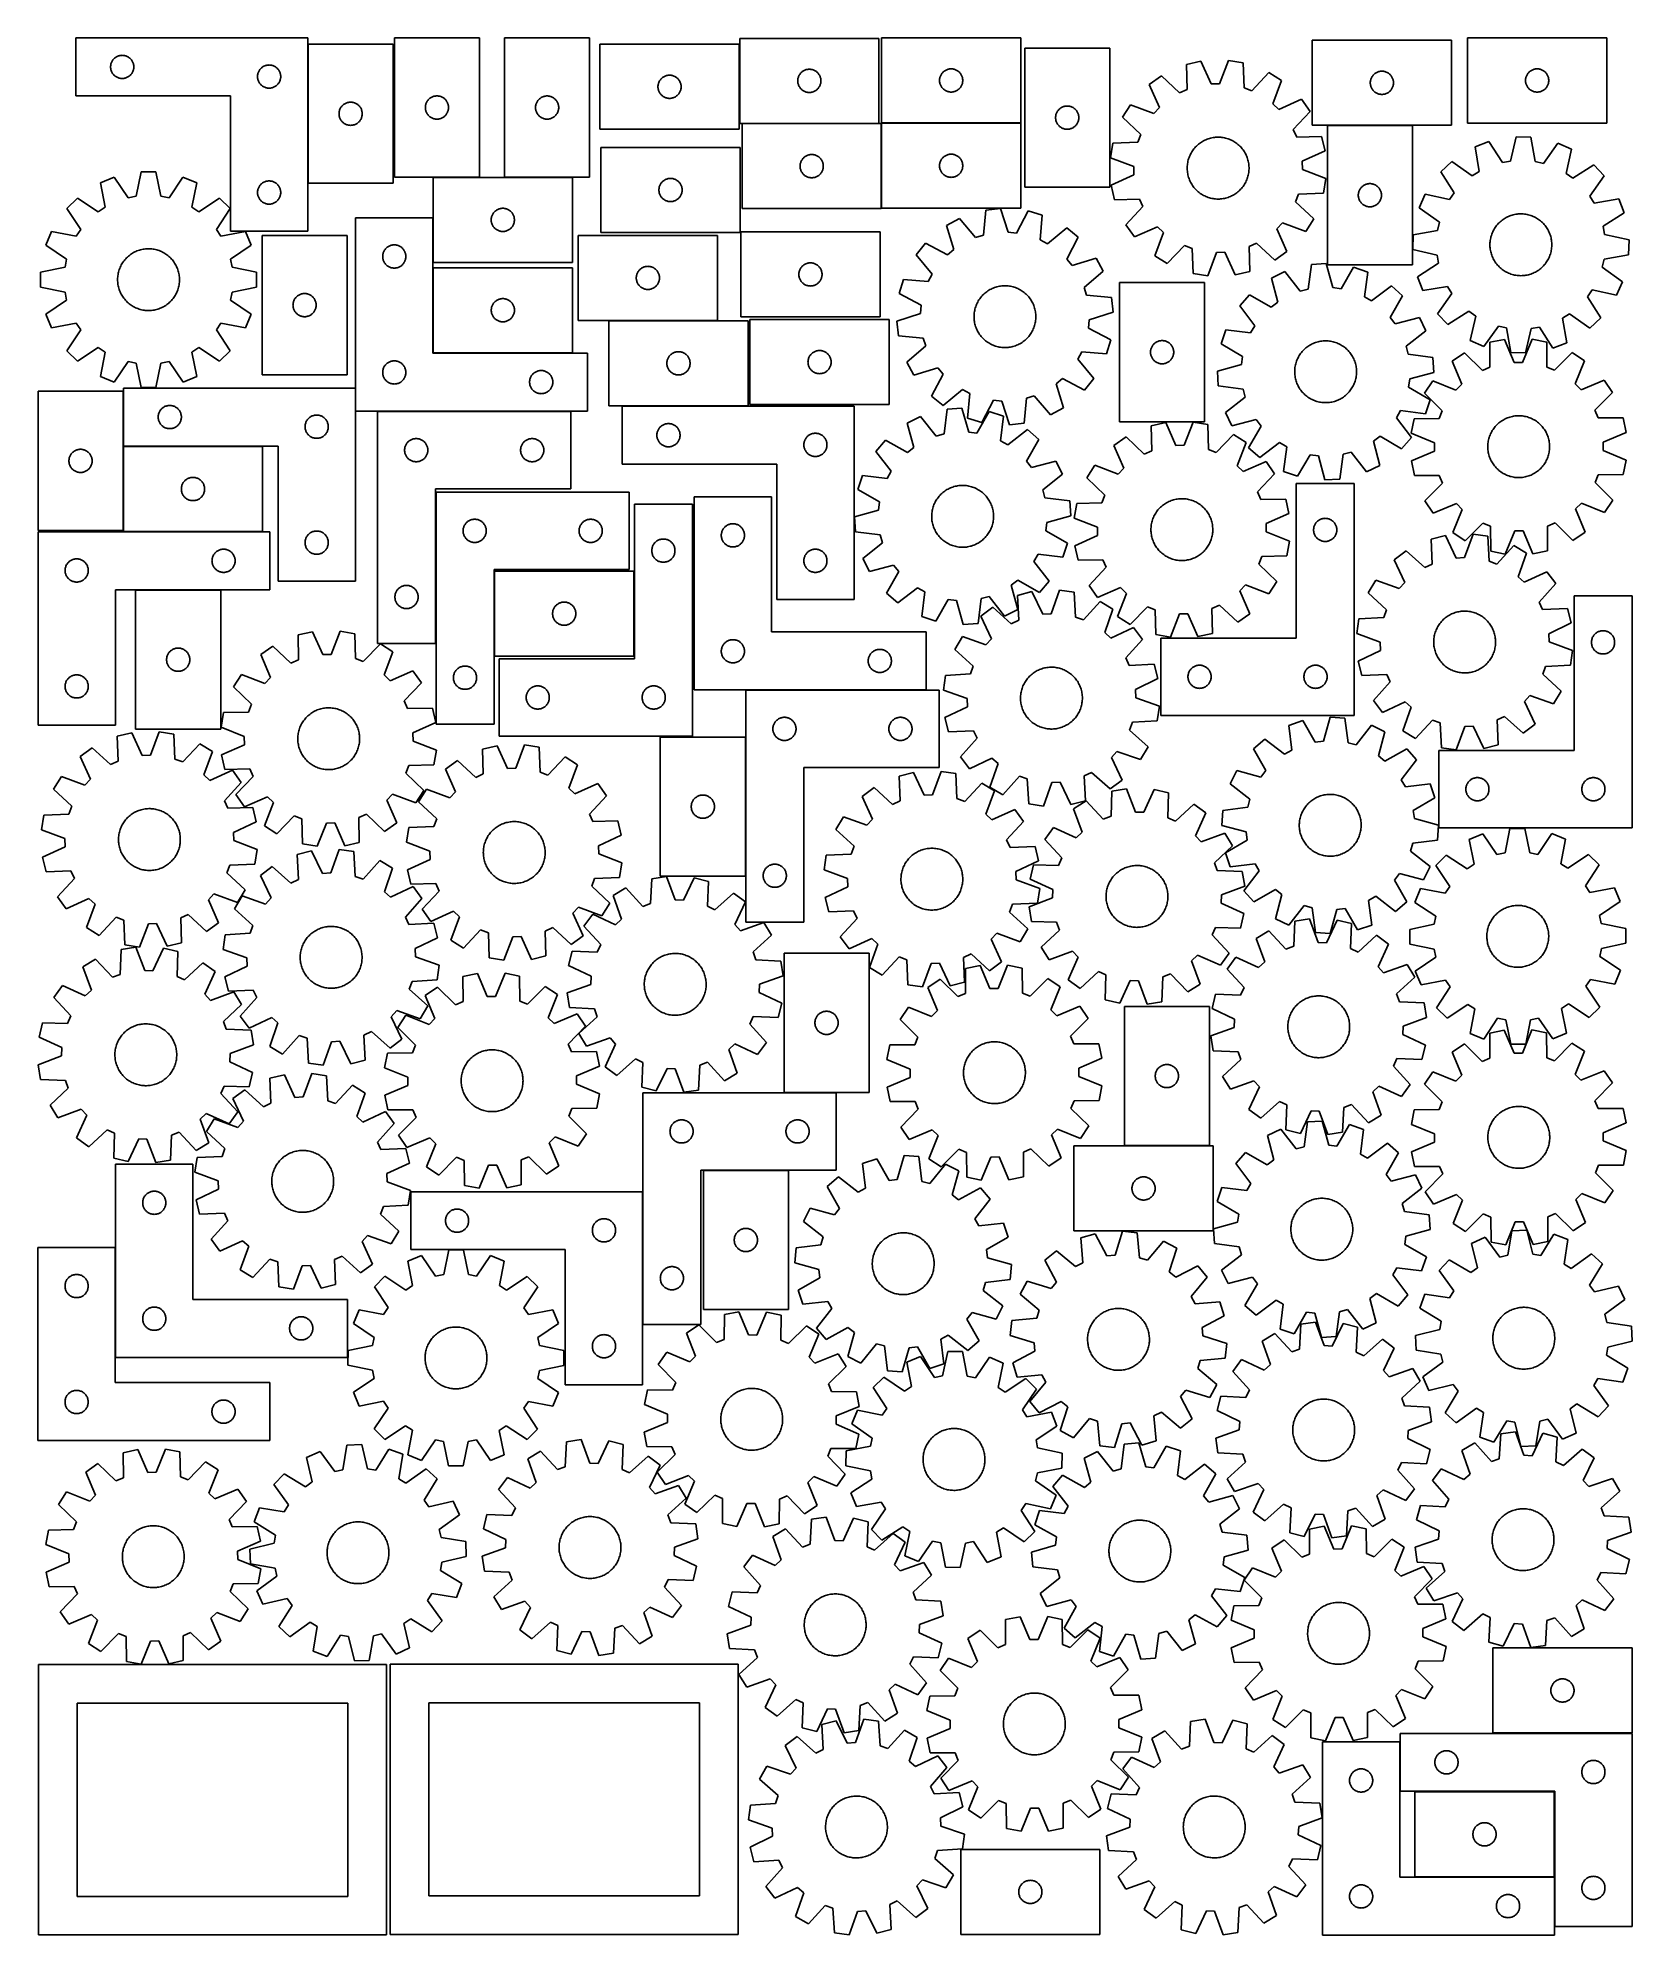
# Model space of a CAD drawing. Header units: millimetres. Extents: x 7 to 1243, y 7 to 1479.
import ezdxf

# ---------------------------------------------------------------- set-up
doc = ezdxf.new("R2010")
doc.units = ezdxf.units.MM
doc.layers.add('CUT', color=7, linetype='CONTINUOUS', true_color=0x000000)

msp = doc.modelspace()

# ---------------------------------------------------------------- linework, layer by layer
at = {"layer": 'CUT'}
for p, q in [((215.878107, 1479.275213), (35.878107, 1479.275213)), ((35.878107, 1479.275213), (35.878107, 1434.275213)), ((215.878107, 1329.275213), (215.878107, 1479.275213)), ((282.132504, 1474.424869), (216.132504, 1474.424869)), ((216.132504, 1474.424869), (216.132504, 1366.424869)), ((282.132504, 1366.424869), (282.132504, 1474.424869)), ((349.119748, 1479.273502), (283.119748, 1479.273502)), ((283.119748, 1479.273502), (283.119748, 1371.273502)), ((349.119748, 1371.273502), (349.119748, 1479.273502)), ((368.614616, 1479.247376), (368.614616, 1371.247376)), ((434.614616, 1479.247376), (368.614616, 1479.247376)), ((434.614616, 1371.247376), (434.614616, 1479.247376)), ((550.617917, 1474.352603), (442.617917, 1474.352603)), ((442.617917, 1474.352603), (442.617917, 1408.352603)), ((550.617917, 1408.352603), (550.617917, 1474.352603)), ((659.077632, 1478.967596), (551.077632, 1478.967596)), ((551.077632, 1478.967596), (551.077632, 1412.967596)), ((659.077632, 1412.967596), (659.077632, 1478.967596)), ((769.141353, 1479.265936), (661.141353, 1479.265936)), ((661.141353, 1479.265936), (661.141353, 1413.265936)), ((769.141353, 1413.265936), (769.141353, 1479.265936)), ((1103.376903, 1477.440008), (995.376903, 1477.440008)), ((995.376903, 1477.440008), (995.376903, 1411.440008)), ((1103.376903, 1411.440008), (1103.376903, 1477.440008)), ((1223.865163, 1479.243228), (1115.865163, 1479.243228)), ((1115.865163, 1479.243228), (1115.865163, 1413.243228)), ((1223.865163, 1413.243228), (1223.865163, 1479.243228)), ((62.955103, 1457.949949), (63.05104, 1458.531026)), ((63.05104, 1458.531026), (63.184775, 1459.104585)), ((63.184775, 1459.104585), (63.355736, 1459.668169)), ((63.355736, 1459.668169), (63.563191, 1460.219364)), ((63.563191, 1460.219364), (63.806253, 1460.755812)), ((63.806253, 1460.755812), (64.083879, 1461.275213)), ((64.083879, 1461.275213), (64.394881, 1461.775346)), ((64.394881, 1461.775346), (64.737927, 1462.254066)), ((64.737927, 1462.254066), (65.111549, 1462.709326)), ((65.111549, 1462.709326), (65.514146, 1463.139175)), ((65.514146, 1463.139175), (65.943995, 1463.541772)), ((65.943995, 1463.541772), (66.399254, 1463.915394)), ((66.399254, 1463.915394), (66.877975, 1464.25844)), ((66.877975, 1464.25844), (67.378107, 1464.569442)), ((67.378107, 1464.569442), (67.897509, 1464.847068)), ((67.897509, 1464.847068), (68.433956, 1465.090129)), ((68.433956, 1465.090129), (68.985152, 1465.297585)), ((68.985152, 1465.297585), (69.548736, 1465.468546)), ((69.548736, 1465.468546), (70.122294, 1465.602281)), ((70.122294, 1465.602281), (70.703371, 1465.698217)), ((70.703371, 1465.698217), (71.289479, 1465.755944)), ((71.289479, 1465.755944), (71.878107, 1465.775213)), ((71.878107, 1465.775213), (72.466735, 1465.755944)), ((72.466735, 1465.755944), (73.052843, 1465.698217)), ((73.052843, 1465.698217), (73.63392, 1465.602281)), ((73.63392, 1465.602281), (74.207479, 1465.468546)), ((74.207479, 1465.468546), (74.771062, 1465.297585)), ((74.771062, 1465.297585), (75.322258, 1465.090129)), ((75.322258, 1465.090129), (75.858705, 1464.847068)), ((75.858705, 1464.847068), (76.378107, 1464.569442)), ((76.378107, 1464.569442), (76.878239, 1464.25844)), ((76.878239, 1464.25844), (77.35696, 1463.915394)), ((77.35696, 1463.915394), (77.81222, 1463.541772)), ((77.81222, 1463.541772), (78.242068, 1463.139175)), ((78.242068, 1463.139175), (78.644665, 1462.709326)), ((78.644665, 1462.709326), (79.018287, 1462.254066)), ((79.018287, 1462.254066), (79.361334, 1461.775346)), ((79.361334, 1461.775346), (79.672336, 1461.275213)), ((79.672336, 1461.275213), (79.949962, 1460.755812)), ((79.949962, 1460.755812), (80.193023, 1460.219364)), ((80.193023, 1460.219364), (80.400478, 1459.668169)), ((80.400478, 1459.668169), (80.57144, 1459.104585)), ((80.57144, 1459.104585), (80.705175, 1458.531026)), ((80.705175, 1458.531026), (80.801111, 1457.949949)), ((183.548736, 1457.968546), (184.122294, 1458.102281)), ((184.122294, 1458.102281), (184.703371, 1458.198217)), ((184.703371, 1458.198217), (185.289479, 1458.255944)), ((185.289479, 1458.255944), (185.878107, 1458.275213)), ((185.878107, 1458.275213), (186.466735, 1458.255944)), ((186.466735, 1458.255944), (187.052843, 1458.198217)), ((187.052843, 1458.198217), (187.63392, 1458.102281)), ((187.63392, 1458.102281), (188.207479, 1457.968546)), ((838.184842, 1471.414127), (772.184842, 1471.414127)), ((772.184842, 1471.414127), (772.184842, 1363.414127)), ((838.184842, 1363.414127), (838.184842, 1471.414127)), ((908.984258, 1461.156625), (897.746146, 1458.550802)), ((897.746146, 1458.550802), (898.289568, 1439.182087)), ((917.020192, 1443.525228), (908.984258, 1461.156625)), ((930.35686, 1461.830037), (923.44683, 1443.727719)), ((941.736727, 1459.936864), (930.35686, 1461.830037)), ((942.413718, 1440.572358), (941.736727, 1459.936864)), ((62.878107, 1456.775213), (62.897377, 1457.363842)), ((62.897377, 1456.186585), (62.878107, 1456.775213)), ((62.897377, 1457.363842), (62.955103, 1457.949949)), ((62.955103, 1455.600478), (62.897377, 1456.186585)), ((63.05104, 1455.019401), (62.955103, 1455.600478)), ((63.184775, 1454.445842), (63.05104, 1455.019401)), ((63.355736, 1453.882258), (63.184775, 1454.445842)), ((63.563191, 1453.331063), (63.355736, 1453.882258)), ((63.806253, 1452.794615), (63.563191, 1453.331063)), ((64.083879, 1452.275213), (63.806253, 1452.794615)), ((64.394881, 1451.775081), (64.083879, 1452.275213)), ((64.737927, 1451.296361), (64.394881, 1451.775081)), ((65.111549, 1450.841101), (64.737927, 1451.296361)), ((65.514146, 1450.411252), (65.111549, 1450.841101)), ((65.943995, 1450.008655), (65.514146, 1450.411252)), ((66.399254, 1449.635033), (65.943995, 1450.008655)), ((66.877975, 1449.291987), (66.399254, 1449.635033)), ((67.378107, 1448.980985), (66.877975, 1449.291987)), ((67.897509, 1448.703359), (67.378107, 1448.980985)), ((68.433956, 1448.460298), (67.897509, 1448.703359)), ((68.985152, 1448.252842), (68.433956, 1448.460298)), ((69.548736, 1448.081881), (68.985152, 1448.252842)), ((70.122294, 1447.948146), (69.548736, 1448.081881)), ((70.703371, 1447.85221), (70.122294, 1447.948146)), ((71.289479, 1447.794483), (70.703371, 1447.85221)), ((71.878107, 1447.775213), (71.289479, 1447.794483)), ((72.466735, 1447.794483), (71.878107, 1447.775213)), ((73.052843, 1447.85221), (72.466735, 1447.794483)), ((73.63392, 1447.948146), (73.052843, 1447.85221)), ((74.207479, 1448.081881), (73.63392, 1447.948146)), ((74.771062, 1448.252842), (74.207479, 1448.081881)), ((75.322258, 1448.460298), (74.771062, 1448.252842)), ((75.858705, 1448.703359), (75.322258, 1448.460298)), ((76.378107, 1448.980985), (75.858705, 1448.703359)), ((76.878239, 1449.291987), (76.378107, 1448.980985)), ((77.35696, 1449.635033), (76.878239, 1449.291987)), ((77.81222, 1450.008655), (77.35696, 1449.635033)), ((78.242068, 1450.411252), (77.81222, 1450.008655)), ((78.644665, 1450.841101), (78.242068, 1450.411252)), ((79.018287, 1451.296361), (78.644665, 1450.841101)), ((79.361334, 1451.775081), (79.018287, 1451.296361)), ((79.672336, 1452.275213), (79.361334, 1451.775081)), ((79.949962, 1452.794615), (79.672336, 1452.275213)), ((80.193023, 1453.331063), (79.949962, 1452.794615)), ((80.400478, 1453.882258), (80.193023, 1453.331063)), ((80.57144, 1454.445842), (80.400478, 1453.882258)), ((80.705175, 1455.019401), (80.57144, 1454.445842)), ((80.801111, 1455.600478), (80.705175, 1455.019401)), ((80.801111, 1457.949949), (80.858838, 1457.363842)), ((80.858838, 1456.186585), (80.801111, 1455.600478)), ((80.858838, 1457.363842), (80.878107, 1456.775213)), ((80.878107, 1456.775213), (80.858838, 1456.186585)), ((176.878107, 1449.275213), (176.897377, 1449.863842)), ((176.897377, 1448.686585), (176.878107, 1449.275213)), ((176.897377, 1449.863842), (176.955103, 1450.449949)), ((176.955103, 1448.100478), (176.897377, 1448.686585)), ((176.955103, 1450.449949), (177.05104, 1451.031026)), ((177.05104, 1447.519401), (176.955103, 1448.100478)), ((177.05104, 1451.031026), (177.184775, 1451.604585)), ((177.184775, 1446.945842), (177.05104, 1447.519401)), ((177.184775, 1451.604585), (177.355736, 1452.168169)), ((177.355736, 1446.382258), (177.184775, 1446.945842)), ((177.355736, 1452.168169), (177.563191, 1452.719364)), ((177.563191, 1445.831063), (177.355736, 1446.382258)), ((177.563191, 1452.719364), (177.806253, 1453.255812)), ((177.806253, 1445.294615), (177.563191, 1445.831063)), ((177.806253, 1453.255812), (178.083879, 1453.775213)), ((178.083879, 1444.775213), (177.806253, 1445.294615)), ((178.083879, 1453.775213), (178.394881, 1454.275346)), ((178.394881, 1444.275081), (178.083879, 1444.775213)), ((178.394881, 1454.275346), (178.737927, 1454.754066)), ((178.737927, 1443.796361), (178.394881, 1444.275081)), ((178.737927, 1454.754066), (179.111549, 1455.209326)), ((179.111549, 1443.341101), (178.737927, 1443.796361)), ((179.111549, 1455.209326), (179.514146, 1455.639175)), ((179.514146, 1442.911252), (179.111549, 1443.341101)), ((179.514146, 1455.639175), (179.943995, 1456.041772)), ((179.943995, 1456.041772), (180.399254, 1456.415394)), ((180.399254, 1456.415394), (180.877975, 1456.75844)), ((180.877975, 1456.75844), (181.378107, 1457.069442)), ((181.378107, 1457.069442), (181.897509, 1457.347068)), ((181.897509, 1457.347068), (182.433956, 1457.590129)), ((182.433956, 1457.590129), (182.985152, 1457.797585)), ((182.985152, 1457.797585), (183.548736, 1457.968546)), ((188.207479, 1457.968546), (188.771062, 1457.797585)), ((188.771062, 1457.797585), (189.322258, 1457.590129)), ((189.322258, 1457.590129), (189.858705, 1457.347068)), ((189.858705, 1457.347068), (190.378107, 1457.069442)), ((190.378107, 1457.069442), (190.878239, 1456.75844)), ((190.878239, 1456.75844), (191.35696, 1456.415394)), ((191.35696, 1456.415394), (191.81222, 1456.041772)), ((191.81222, 1456.041772), (192.242068, 1455.639175)), ((192.242068, 1455.639175), (192.644665, 1455.209326)), ((192.644665, 1443.341101), (192.242068, 1442.911252)), ((192.644665, 1455.209326), (193.018287, 1454.754066)), ((193.018287, 1443.796361), (192.644665, 1443.341101)), ((193.018287, 1454.754066), (193.361334, 1454.275346)), ((193.361334, 1444.275081), (193.018287, 1443.796361)), ((193.361334, 1454.275346), (193.672336, 1453.775213)), ((193.672336, 1444.775213), (193.361334, 1444.275081)), ((193.672336, 1453.775213), (193.949962, 1453.255812)), ((193.949962, 1445.294615), (193.672336, 1444.775213)), ((193.949962, 1453.255812), (194.193023, 1452.719364)), ((194.193023, 1445.831063), (193.949962, 1445.294615)), ((194.193023, 1452.719364), (194.400478, 1452.168169)), ((194.400478, 1446.382258), (194.193023, 1445.831063)), ((194.400478, 1452.168169), (194.57144, 1451.604585)), ((194.57144, 1446.945842), (194.400478, 1446.382258)), ((194.57144, 1451.604585), (194.705175, 1451.031026)), ((194.705175, 1447.519401), (194.57144, 1446.945842)), ((194.705175, 1451.031026), (194.801111, 1450.449949)), ((194.801111, 1448.100478), (194.705175, 1447.519401)), ((194.801111, 1450.449949), (194.858838, 1449.863842)), ((194.858838, 1448.686585), (194.801111, 1448.100478)), ((194.858838, 1449.863842), (194.878107, 1449.275213)), ((194.878107, 1449.275213), (194.858838, 1448.686585)), ((487.79085, 1443.108416), (487.924585, 1443.681974)), ((487.924585, 1443.681974), (488.095546, 1444.245558)), ((488.095546, 1444.245558), (488.303001, 1444.796754)), ((488.303001, 1444.796754), (488.546062, 1445.333201)), ((488.546062, 1445.333201), (488.823689, 1445.852603)), ((488.823689, 1445.852603), (489.134691, 1446.352735)), ((489.134691, 1446.352735), (489.477737, 1446.831455)), ((489.477737, 1446.831455), (489.851359, 1447.286715)), ((489.851359, 1447.286715), (490.253956, 1447.716564)), ((490.253956, 1447.716564), (490.683805, 1448.119161)), ((490.683805, 1448.119161), (491.139064, 1448.492783)), ((491.139064, 1448.492783), (491.617785, 1448.835829)), ((491.617785, 1448.835829), (492.117917, 1449.146831)), ((492.117917, 1449.146831), (492.637319, 1449.424457)), ((492.637319, 1449.424457), (493.173766, 1449.667518)), ((493.173766, 1449.667518), (493.724962, 1449.874974)), ((493.724962, 1449.874974), (494.288546, 1450.045935)), ((494.288546, 1450.045935), (494.862104, 1450.17967)), ((494.862104, 1450.17967), (495.443181, 1450.275606)), ((495.443181, 1450.275606), (496.029289, 1450.333333)), ((496.029289, 1450.333333), (496.617917, 1450.352603)), ((496.617917, 1450.352603), (497.206545, 1450.333333)), ((497.206545, 1450.333333), (497.792653, 1450.275606)), ((497.792653, 1450.275606), (498.37373, 1450.17967)), ((498.37373, 1450.17967), (498.947289, 1450.045935)), ((498.947289, 1450.045935), (499.510872, 1449.874974)), ((499.510872, 1449.874974), (500.062068, 1449.667518)), ((500.062068, 1449.667518), (500.598515, 1449.424457)), ((500.598515, 1449.424457), (501.117917, 1449.146831)), ((501.117917, 1449.146831), (501.618049, 1448.835829)), ((501.618049, 1448.835829), (502.09677, 1448.492783)), ((502.09677, 1448.492783), (502.552029, 1448.119161)), ((502.552029, 1448.119161), (502.981878, 1447.716564)), ((502.981878, 1447.716564), (503.384475, 1447.286715)), ((503.384475, 1447.286715), (503.758097, 1446.831455)), ((503.758097, 1446.831455), (504.101144, 1446.352735)), ((504.101144, 1446.352735), (504.412146, 1445.852603)), ((504.412146, 1445.852603), (504.689772, 1445.333201)), ((504.689772, 1445.333201), (504.932833, 1444.796754)), ((504.932833, 1444.796754), (505.140288, 1444.245558)), ((505.140288, 1444.245558), (505.31125, 1443.681974)), ((505.31125, 1443.681974), (505.444985, 1443.108416)), ((596.077632, 1445.967596), (596.096902, 1446.556224)), ((596.096902, 1445.378968), (596.077632, 1445.967596)), ((596.096902, 1446.556224), (596.154628, 1447.142332)), ((596.154628, 1444.79286), (596.096902, 1445.378968)), ((596.154628, 1447.142332), (596.250565, 1447.723409)), ((596.250565, 1444.211783), (596.154628, 1444.79286)), ((596.250565, 1447.723409), (596.3843, 1448.296967)), ((596.3843, 1443.638224), (596.250565, 1444.211783)), ((596.3843, 1448.296967), (596.555261, 1448.860551)), ((596.555261, 1443.074641), (596.3843, 1443.638224)), ((596.555261, 1448.860551), (596.762716, 1449.411747)), ((596.762716, 1449.411747), (597.005777, 1449.948194)), ((597.005777, 1449.948194), (597.283403, 1450.467596)), ((597.283403, 1450.467596), (597.594406, 1450.967728)), ((597.594406, 1450.967728), (597.937452, 1451.446449)), ((597.937452, 1451.446449), (598.311074, 1451.901708)), ((598.311074, 1451.901708), (598.713671, 1452.331557)), ((598.713671, 1452.331557), (599.14352, 1452.734154)), ((599.14352, 1452.734154), (599.598779, 1453.107776)), ((599.598779, 1453.107776), (600.0775, 1453.450822)), ((600.0775, 1453.450822), (600.577632, 1453.761825)), ((600.577632, 1453.761825), (601.097034, 1454.039451)), ((601.097034, 1454.039451), (601.633481, 1454.282512)), ((601.633481, 1454.282512), (602.184677, 1454.489967)), ((602.184677, 1454.489967), (602.748261, 1454.660928)), ((602.748261, 1454.660928), (603.321819, 1454.794663)), ((603.321819, 1454.794663), (603.902896, 1454.8906)), ((603.902896, 1454.8906), (604.489004, 1454.948326)), ((604.489004, 1454.948326), (605.077632, 1454.967596)), ((605.077632, 1454.967596), (605.66626, 1454.948326)), ((605.66626, 1454.948326), (606.252368, 1454.8906)), ((606.252368, 1454.8906), (606.833445, 1454.794663)), ((606.833445, 1454.794663), (607.407004, 1454.660928)), ((607.407004, 1454.660928), (607.970587, 1454.489967)), ((607.970587, 1454.489967), (608.521783, 1454.282512)), ((608.521783, 1454.282512), (609.05823, 1454.039451)), ((609.05823, 1454.039451), (609.577632, 1453.761825)), ((609.577632, 1453.761825), (610.077764, 1453.450822)), ((610.077764, 1453.450822), (610.556485, 1453.107776)), ((610.556485, 1453.107776), (611.011744, 1452.734154)), ((611.011744, 1452.734154), (611.441593, 1452.331557)), ((611.441593, 1452.331557), (611.84419, 1451.901708)), ((611.84419, 1451.901708), (612.217812, 1451.446449)), ((612.217812, 1451.446449), (612.560859, 1450.967728)), ((612.560859, 1450.967728), (612.871861, 1450.467596)), ((612.871861, 1450.467596), (613.149487, 1449.948194)), ((613.149487, 1449.948194), (613.392548, 1449.411747)), ((613.392548, 1449.411747), (613.600003, 1448.860551)), ((613.600003, 1448.860551), (613.770965, 1448.296967)), ((613.770965, 1443.638224), (613.600003, 1443.074641)), ((613.770965, 1448.296967), (613.9047, 1447.723409)), ((613.9047, 1444.211783), (613.770965, 1443.638224)), ((613.9047, 1447.723409), (614.000636, 1447.142332)), ((614.000636, 1444.79286), (613.9047, 1444.211783)), ((614.000636, 1447.142332), (614.058362, 1446.556224)), ((614.058362, 1445.378968), (614.000636, 1444.79286)), ((614.058362, 1446.556224), (614.077632, 1445.967596)), ((614.077632, 1445.967596), (614.058362, 1445.378968)), ((706.141353, 1446.265936), (706.160622, 1446.854564)), ((706.160622, 1445.677308), (706.141353, 1446.265936)), ((706.160622, 1446.854564), (706.218349, 1447.440671)), ((706.218349, 1445.0912), (706.160622, 1445.677308)), ((706.218349, 1447.440671), (706.314285, 1448.021749)), ((706.314285, 1444.510123), (706.218349, 1445.0912)), ((706.314285, 1448.021749), (706.44802, 1448.595307)), ((706.44802, 1443.936564), (706.314285, 1444.510123)), ((706.44802, 1448.595307), (706.618982, 1449.158891)), ((706.618982, 1443.372981), (706.44802, 1443.936564)), ((706.618982, 1449.158891), (706.826437, 1449.710087)), ((706.826437, 1442.821785), (706.618982, 1443.372981)), ((706.826437, 1449.710087), (707.069498, 1450.246534)), ((707.069498, 1450.246534), (707.347124, 1450.765936)), ((707.347124, 1450.765936), (707.658126, 1451.266068)), ((707.658126, 1451.266068), (708.001173, 1451.744789)), ((708.001173, 1451.744789), (708.374795, 1452.200048)), ((708.374795, 1452.200048), (708.777392, 1452.629897)), ((708.777392, 1452.629897), (709.20724, 1453.032494)), ((709.20724, 1453.032494), (709.6625, 1453.406116)), ((709.6625, 1453.406116), (710.141221, 1453.749162)), ((710.141221, 1453.749162), (710.641353, 1454.060164)), ((710.641353, 1454.060164), (711.160755, 1454.33779)), ((711.160755, 1454.33779), (711.697202, 1454.580852)), ((711.697202, 1454.580852), (712.248398, 1454.788307)), ((712.248398, 1454.788307), (712.811981, 1454.959268)), ((712.811981, 1454.959268), (713.38554, 1455.093003)), ((713.38554, 1455.093003), (713.966617, 1455.188939)), ((713.966617, 1455.188939), (714.552725, 1455.246666)), ((714.552725, 1455.246666), (715.141353, 1455.265936)), ((715.141353, 1455.265936), (715.729981, 1455.246666)), ((715.729981, 1455.246666), (716.316089, 1455.188939)), ((716.316089, 1455.188939), (716.897166, 1455.093003)), ((716.897166, 1455.093003), (717.470724, 1454.959268)), ((717.470724, 1454.959268), (718.034308, 1454.788307)), ((718.034308, 1454.788307), (718.585504, 1454.580852)), ((718.585504, 1454.580852), (719.121951, 1454.33779)), ((719.121951, 1454.33779), (719.641353, 1454.060164)), ((719.641353, 1454.060164), (720.141485, 1453.749162)), ((720.141485, 1453.749162), (720.620206, 1453.406116)), ((720.620206, 1453.406116), (721.075465, 1453.032494)), ((721.075465, 1453.032494), (721.505314, 1452.629897)), ((721.505314, 1452.629897), (721.907911, 1452.200048)), ((721.907911, 1452.200048), (722.281533, 1451.744789)), ((722.281533, 1451.744789), (722.624579, 1451.266068)), ((722.624579, 1451.266068), (722.935581, 1450.765936)), ((722.935581, 1450.765936), (723.213207, 1450.246534)), ((723.213207, 1450.246534), (723.456269, 1449.710087)), ((723.456269, 1449.710087), (723.663724, 1449.158891)), ((723.663724, 1443.372981), (723.456269, 1442.821785)), ((723.663724, 1449.158891), (723.834685, 1448.595307)), ((723.834685, 1443.936564), (723.663724, 1443.372981)), ((723.834685, 1448.595307), (723.96842, 1448.021749)), ((723.96842, 1444.510123), (723.834685, 1443.936564)), ((723.96842, 1448.021749), (724.064357, 1447.440671)), ((724.064357, 1445.0912), (723.96842, 1444.510123)), ((724.064357, 1447.440671), (724.122083, 1446.854564)), ((724.122083, 1445.677308), (724.064357, 1445.0912)), ((724.122083, 1446.854564), (724.141353, 1446.265936)), ((724.141353, 1446.265936), (724.122083, 1445.677308)), ((878.25814, 1449.74971), (868.872684, 1443.041605)), ((892.429618, 1436.535642), (878.25814, 1449.74971)), ((923.44683, 1443.727719), (917.020192, 1443.525228)), ((961.74014, 1452.380074), (948.428648, 1438.300068)), ((971.52928, 1446.276125), (961.74014, 1452.380074)), ((964.744262, 1428.126581), (971.52928, 1446.276125)), ((1040.376903, 1444.440008), (1040.396172, 1445.028636)), ((1040.396172, 1443.85138), (1040.376903, 1444.440008)), ((1040.396172, 1445.028636), (1040.453899, 1445.614744)), ((1040.453899, 1443.265272), (1040.396172, 1443.85138)), ((1040.453899, 1445.614744), (1040.549835, 1446.195821)), ((1040.549835, 1442.684195), (1040.453899, 1443.265272)), ((1040.549835, 1446.195821), (1040.68357, 1446.769379)), ((1040.68357, 1446.769379), (1040.854532, 1447.332963)), ((1040.854532, 1447.332963), (1041.061987, 1447.884159)), ((1041.061987, 1447.884159), (1041.305048, 1448.420606)), ((1041.305048, 1448.420606), (1041.582674, 1448.940008)), ((1041.582674, 1448.940008), (1041.893676, 1449.44014)), ((1041.893676, 1449.44014), (1042.236723, 1449.918861)), ((1042.236723, 1449.918861), (1042.610344, 1450.37412)), ((1042.610344, 1450.37412), (1043.012942, 1450.803969)), ((1043.012942, 1450.803969), (1043.44279, 1451.206566)), ((1043.44279, 1451.206566), (1043.89805, 1451.580188)), ((1043.89805, 1451.580188), (1044.376771, 1451.923234)), ((1044.376771, 1451.923234), (1044.876903, 1452.234237)), ((1044.876903, 1452.234237), (1045.396305, 1452.511863)), ((1045.396305, 1452.511863), (1045.932752, 1452.754924)), ((1045.932752, 1452.754924), (1046.483948, 1452.962379)), ((1046.483948, 1452.962379), (1047.047531, 1453.13334)), ((1047.047531, 1453.13334), (1047.62109, 1453.267076)), ((1047.62109, 1453.267076), (1048.202167, 1453.363012)), ((1048.202167, 1453.363012), (1048.788275, 1453.420738)), ((1048.788275, 1453.420738), (1049.376903, 1453.440008)), ((1049.376903, 1453.440008), (1049.965531, 1453.420738)), ((1049.965531, 1453.420738), (1050.551638, 1453.363012)), ((1050.551638, 1453.363012), (1051.132716, 1453.267076)), ((1051.132716, 1453.267076), (1051.706274, 1453.13334)), ((1051.706274, 1453.13334), (1052.269858, 1452.962379)), ((1052.269858, 1452.962379), (1052.821054, 1452.754924)), ((1052.821054, 1452.754924), (1053.357501, 1452.511863)), ((1053.357501, 1452.511863), (1053.876903, 1452.234237)), ((1053.876903, 1452.234237), (1054.377035, 1451.923234)), ((1054.377035, 1451.923234), (1054.855756, 1451.580188)), ((1054.855756, 1451.580188), (1055.311015, 1451.206566)), ((1055.311015, 1451.206566), (1055.740864, 1450.803969)), ((1055.740864, 1450.803969), (1056.143461, 1450.37412)), ((1056.143461, 1450.37412), (1056.517083, 1449.918861)), ((1056.517083, 1449.918861), (1056.860129, 1449.44014)), ((1056.860129, 1449.44014), (1057.171131, 1448.940008)), ((1057.171131, 1448.940008), (1057.448757, 1448.420606)), ((1057.448757, 1448.420606), (1057.691819, 1447.884159)), ((1057.691819, 1447.884159), (1057.899274, 1447.332963)), ((1057.899274, 1447.332963), (1058.070235, 1446.769379)), ((1058.070235, 1446.769379), (1058.20397, 1446.195821)), ((1058.20397, 1446.195821), (1058.299906, 1445.614744)), ((1058.299906, 1443.265272), (1058.20397, 1442.684195)), ((1058.299906, 1445.614744), (1058.357633, 1445.028636)), ((1058.357633, 1443.85138), (1058.299906, 1443.265272)), ((1058.357633, 1445.028636), (1058.376903, 1444.440008)), ((1058.376903, 1444.440008), (1058.357633, 1443.85138)), ((1160.865163, 1446.243228), (1160.884433, 1446.831856)), ((1160.884433, 1445.654599), (1160.865163, 1446.243228)), ((1160.884433, 1446.831856), (1160.942159, 1447.417963)), ((1160.942159, 1445.068492), (1160.884433, 1445.654599)), ((1160.942159, 1447.417963), (1161.038095, 1447.999041)), ((1161.038095, 1444.487415), (1160.942159, 1445.068492)), ((1161.038095, 1447.999041), (1161.17183, 1448.572599)), ((1161.17183, 1443.913856), (1161.038095, 1444.487415)), ((1161.17183, 1448.572599), (1161.342792, 1449.136183)), ((1161.342792, 1443.350272), (1161.17183, 1443.913856)), ((1161.342792, 1449.136183), (1161.550247, 1449.687379)), ((1161.550247, 1442.799077), (1161.342792, 1443.350272)), ((1161.550247, 1449.687379), (1161.793308, 1450.223826)), ((1161.793308, 1450.223826), (1162.070934, 1450.743228)), ((1162.070934, 1450.743228), (1162.381936, 1451.24336)), ((1162.381936, 1451.24336), (1162.724983, 1451.72208)), ((1162.724983, 1451.72208), (1163.098605, 1452.17734)), ((1163.098605, 1452.17734), (1163.501202, 1452.607189)), ((1163.501202, 1452.607189), (1163.931051, 1453.009786)), ((1163.931051, 1453.009786), (1164.38631, 1453.383408)), ((1164.38631, 1453.383408), (1164.865031, 1453.726454)), ((1164.865031, 1453.726454), (1165.365163, 1454.037456)), ((1165.365163, 1454.037456), (1165.884565, 1454.315082)), ((1165.884565, 1454.315082), (1166.421012, 1454.558143)), ((1166.421012, 1454.558143), (1166.972208, 1454.765599)), ((1166.972208, 1454.765599), (1167.535792, 1454.93656)), ((1167.535792, 1454.93656), (1168.10935, 1455.070295)), ((1168.10935, 1455.070295), (1168.690427, 1455.166231)), ((1168.690427, 1455.166231), (1169.276535, 1455.223958)), ((1169.276535, 1455.223958), (1169.865163, 1455.243228)), ((1169.865163, 1455.243228), (1170.453791, 1455.223958)), ((1170.453791, 1455.223958), (1171.039899, 1455.166231)), ((1171.039899, 1455.166231), (1171.620976, 1455.070295)), ((1171.620976, 1455.070295), (1172.194534, 1454.93656)), ((1172.194534, 1454.93656), (1172.758118, 1454.765599)), ((1172.758118, 1454.765599), (1173.309314, 1454.558143)), ((1173.309314, 1454.558143), (1173.845761, 1454.315082)), ((1173.845761, 1454.315082), (1174.365163, 1454.037456)), ((1174.365163, 1454.037456), (1174.865295, 1453.726454)), ((1174.865295, 1453.726454), (1175.344016, 1453.383408)), ((1175.344016, 1453.383408), (1175.799275, 1453.009786)), ((1175.799275, 1453.009786), (1176.229124, 1452.607189)), ((1176.229124, 1452.607189), (1176.631721, 1452.17734)), ((1176.631721, 1452.17734), (1177.005343, 1451.72208)), ((1177.005343, 1451.72208), (1177.348389, 1451.24336)), ((1177.348389, 1451.24336), (1177.659392, 1450.743228)), ((1177.659392, 1450.743228), (1177.937018, 1450.223826)), ((1177.937018, 1450.223826), (1178.180079, 1449.687379)), ((1178.180079, 1449.687379), (1178.387534, 1449.136183)), ((1178.387534, 1443.350272), (1178.180079, 1442.799077)), ((1178.387534, 1449.136183), (1178.558495, 1448.572599)), ((1178.558495, 1443.913856), (1178.387534, 1443.350272)), ((1178.558495, 1448.572599), (1178.69223, 1447.999041)), ((1178.69223, 1444.487415), (1178.558495, 1443.913856)), ((1178.69223, 1447.999041), (1178.788167, 1447.417963)), ((1178.788167, 1445.068492), (1178.69223, 1444.487415)), ((1178.788167, 1447.417963), (1178.845893, 1446.831856)), ((1178.845893, 1445.654599), (1178.788167, 1445.068492)), ((1178.845893, 1446.831856), (1178.865163, 1446.243228)), ((1178.865163, 1446.243228), (1178.845893, 1445.654599)), ((35.878107, 1434.275213), (155.878107, 1434.275213)), ((155.878107, 1434.275213), (155.878107, 1329.275213)), ((179.943995, 1442.508655), (179.514146, 1442.911252)), ((180.399254, 1442.135033), (179.943995, 1442.508655)), ((180.877975, 1441.791987), (180.399254, 1442.135033)), ((181.378107, 1441.480985), (180.877975, 1441.791987)), ((181.897509, 1441.203359), (181.378107, 1441.480985)), ((182.433956, 1440.960298), (181.897509, 1441.203359)), ((182.985152, 1440.752842), (182.433956, 1440.960298)), ((183.548736, 1440.581881), (182.985152, 1440.752842)), ((184.122294, 1440.448146), (183.548736, 1440.581881)), ((184.703371, 1440.35221), (184.122294, 1440.448146)), ((185.289479, 1440.294483), (184.703371, 1440.35221)), ((185.878107, 1440.275213), (185.289479, 1440.294483)), ((186.466735, 1440.294483), (185.878107, 1440.275213)), ((187.052843, 1440.35221), (186.466735, 1440.294483)), ((187.63392, 1440.448146), (187.052843, 1440.35221)), ((188.207479, 1440.581881), (187.63392, 1440.448146)), ((188.771062, 1440.752842), (188.207479, 1440.581881)), ((189.322258, 1440.960298), (188.771062, 1440.752842)), ((189.858705, 1441.203359), (189.322258, 1440.960298)), ((190.378107, 1441.480985), (189.858705, 1441.203359)), ((190.878239, 1441.791987), (190.378107, 1441.480985)), ((191.35696, 1442.135033), (190.878239, 1441.791987)), ((191.81222, 1442.508655), (191.35696, 1442.135033)), ((192.242068, 1442.911252), (191.81222, 1442.508655)), ((245.151906, 1428.496724), (245.688353, 1428.739785)), ((245.688353, 1428.739785), (246.239549, 1428.94724)), ((246.239549, 1428.94724), (246.803133, 1429.118201)), ((246.803133, 1429.118201), (247.376691, 1429.251936)), ((247.376691, 1429.251936), (247.957768, 1429.347873)), ((247.957768, 1429.347873), (248.543876, 1429.405599)), ((248.543876, 1429.405599), (249.132504, 1429.424869)), ((249.132504, 1429.424869), (249.721132, 1429.405599)), ((249.721132, 1429.405599), (250.30724, 1429.347873)), ((250.30724, 1429.347873), (250.888317, 1429.251936)), ((250.888317, 1429.251936), (251.461876, 1429.118201)), ((251.461876, 1429.118201), (252.025459, 1428.94724)), ((252.025459, 1428.94724), (252.576655, 1428.739785)), ((252.576655, 1428.739785), (253.113102, 1428.496724)), ((307.597377, 1428.166457), (307.804832, 1428.717653)), ((307.804832, 1428.717653), (308.047893, 1429.2541)), ((308.047893, 1429.2541), (308.325519, 1429.773502)), ((308.325519, 1429.773502), (308.636521, 1430.273634)), ((308.636521, 1430.273634), (308.979568, 1430.752355)), ((308.979568, 1430.752355), (309.35319, 1431.207614)), ((309.35319, 1431.207614), (309.755787, 1431.637463)), ((309.755787, 1431.637463), (310.185635, 1432.04006)), ((310.185635, 1432.04006), (310.640895, 1432.413682)), ((310.640895, 1432.413682), (311.119616, 1432.756728)), ((311.119616, 1432.756728), (311.619748, 1433.06773)), ((311.619748, 1433.06773), (312.13915, 1433.345356)), ((312.13915, 1433.345356), (312.675597, 1433.588418)), ((312.675597, 1433.588418), (313.226793, 1433.795873)), ((313.226793, 1433.795873), (313.790376, 1433.966834)), ((313.790376, 1433.966834), (314.363935, 1434.100569)), ((314.363935, 1434.100569), (314.945012, 1434.196505)), ((314.945012, 1434.196505), (315.53112, 1434.254232)), ((315.53112, 1434.254232), (316.119748, 1434.273502)), ((316.119748, 1434.273502), (316.708376, 1434.254232)), ((316.708376, 1434.254232), (317.294484, 1434.196505)), ((317.294484, 1434.196505), (317.875561, 1434.100569)), ((317.875561, 1434.100569), (318.449119, 1433.966834)), ((318.449119, 1433.966834), (319.012703, 1433.795873)), ((319.012703, 1433.795873), (319.563899, 1433.588418)), ((319.563899, 1433.588418), (320.100346, 1433.345356)), ((320.100346, 1433.345356), (320.619748, 1433.06773)), ((320.619748, 1433.06773), (321.11988, 1432.756728)), ((321.11988, 1432.756728), (321.598601, 1432.413682)), ((321.598601, 1432.413682), (322.05386, 1432.04006)), ((322.05386, 1432.04006), (322.483709, 1431.637463)), ((322.483709, 1431.637463), (322.886306, 1431.207614)), ((322.886306, 1431.207614), (323.259928, 1430.752355)), ((323.259928, 1430.752355), (323.602974, 1430.273634)), ((323.602974, 1430.273634), (323.913976, 1429.773502)), ((323.913976, 1429.773502), (324.191602, 1429.2541)), ((324.191602, 1429.2541), (324.434664, 1428.717653)), ((324.434664, 1428.717653), (324.642119, 1428.166457)), ((393.092245, 1428.140331), (393.2997, 1428.691527)), ((393.2997, 1428.691527), (393.542761, 1429.227974)), ((393.542761, 1429.227974), (393.820387, 1429.747376)), ((393.820387, 1429.747376), (394.13139, 1430.247508)), ((394.13139, 1430.247508), (394.474436, 1430.726229)), ((394.474436, 1430.726229), (394.848058, 1431.181488)), ((394.848058, 1431.181488), (395.250655, 1431.611337)), ((395.250655, 1431.611337), (395.680504, 1432.013934)), ((395.680504, 1432.013934), (396.135763, 1432.387556)), ((396.135763, 1432.387556), (396.614484, 1432.730602)), ((396.614484, 1432.730602), (397.114616, 1433.041604)), ((397.114616, 1433.041604), (397.634018, 1433.31923)), ((397.634018, 1433.31923), (398.170465, 1433.562292)), ((398.170465, 1433.562292), (398.721661, 1433.769747)), ((398.721661, 1433.769747), (399.285245, 1433.940708)), ((399.285245, 1433.940708), (399.858803, 1434.074443)), ((399.858803, 1434.074443), (400.43988, 1434.17038)), ((400.43988, 1434.17038), (401.025988, 1434.228106)), ((401.025988, 1434.228106), (401.614616, 1434.247376)), ((401.614616, 1434.247376), (402.203244, 1434.228106)), ((402.203244, 1434.228106), (402.789352, 1434.17038)), ((402.789352, 1434.17038), (403.370429, 1434.074443)), ((403.370429, 1434.074443), (403.943988, 1433.940708)), ((403.943988, 1433.940708), (404.507571, 1433.769747)), ((404.507571, 1433.769747), (405.058767, 1433.562292)), ((405.058767, 1433.562292), (405.595214, 1433.31923)), ((405.595214, 1433.31923), (406.114616, 1433.041604)), ((406.114616, 1433.041604), (406.614748, 1432.730602)), ((406.614748, 1432.730602), (407.093469, 1432.387556)), ((407.093469, 1432.387556), (407.548728, 1432.013934)), ((407.548728, 1432.013934), (407.978577, 1431.611337)), ((407.978577, 1431.611337), (408.381174, 1431.181488)), ((408.381174, 1431.181488), (408.754796, 1430.726229)), ((408.754796, 1430.726229), (409.097843, 1430.247508)), ((409.097843, 1430.247508), (409.408845, 1429.747376)), ((409.408845, 1429.747376), (409.686471, 1429.227974)), ((409.686471, 1429.227974), (409.929532, 1428.691527)), ((409.929532, 1428.691527), (410.136987, 1428.140331)), ((487.617917, 1441.352603), (487.637187, 1441.941231)), ((487.637187, 1440.763974), (487.617917, 1441.352603)), ((487.637187, 1441.941231), (487.694913, 1442.527338)), ((487.694913, 1440.177867), (487.637187, 1440.763974)), ((487.694913, 1442.527338), (487.79085, 1443.108416)), ((487.79085, 1439.59679), (487.694913, 1440.177867)), ((487.924585, 1439.023231), (487.79085, 1439.59679)), ((488.095546, 1438.459647), (487.924585, 1439.023231)), ((488.303001, 1437.908452), (488.095546, 1438.459647)), ((488.546062, 1437.372004), (488.303001, 1437.908452)), ((488.823689, 1436.852603), (488.546062, 1437.372004)), ((489.134691, 1436.352471), (488.823689, 1436.852603)), ((489.477737, 1435.87375), (489.134691, 1436.352471)), ((489.851359, 1435.41849), (489.477737, 1435.87375)), ((490.253956, 1434.988642), (489.851359, 1435.41849)), ((490.683805, 1434.586044), (490.253956, 1434.988642)), ((491.139064, 1434.212423), (490.683805, 1434.586044)), ((491.617785, 1433.869376), (491.139064, 1434.212423)), ((492.117917, 1433.558374), (491.617785, 1433.869376)), ((492.637319, 1433.280748), (492.117917, 1433.558374)), ((493.173766, 1433.037687), (492.637319, 1433.280748)), ((493.724962, 1432.830231), (493.173766, 1433.037687)), ((494.288546, 1432.65927), (493.724962, 1432.830231)), ((494.862104, 1432.525535), (494.288546, 1432.65927)), ((495.443181, 1432.429599), (494.862104, 1432.525535)), ((496.029289, 1432.371872), (495.443181, 1432.429599)), ((496.617917, 1432.352603), (496.029289, 1432.371872)), ((497.206545, 1432.371872), (496.617917, 1432.352603)), ((497.792653, 1432.429599), (497.206545, 1432.371872)), ((498.37373, 1432.525535), (497.792653, 1432.429599)), ((498.947289, 1432.65927), (498.37373, 1432.525535)), ((499.510872, 1432.830231), (498.947289, 1432.65927)), ((500.062068, 1433.037687), (499.510872, 1432.830231)), ((500.598515, 1433.280748), (500.062068, 1433.037687)), ((501.117917, 1433.558374), (500.598515, 1433.280748)), ((501.618049, 1433.869376), (501.117917, 1433.558374)), ((502.09677, 1434.212423), (501.618049, 1433.869376)), ((502.552029, 1434.586044), (502.09677, 1434.212423)), ((502.981878, 1434.988642), (502.552029, 1434.586044)), ((503.384475, 1435.41849), (502.981878, 1434.988642)), ((503.758097, 1435.87375), (503.384475, 1435.41849)), ((504.101144, 1436.352471), (503.758097, 1435.87375)), ((504.412146, 1436.852603), (504.101144, 1436.352471)), ((504.689772, 1437.372004), (504.412146, 1436.852603)), ((504.932833, 1437.908452), (504.689772, 1437.372004)), ((505.140288, 1438.459647), (504.932833, 1437.908452)), ((505.31125, 1439.023231), (505.140288, 1438.459647)), ((505.444985, 1439.59679), (505.31125, 1439.023231)), ((505.444985, 1443.108416), (505.540921, 1442.527338)), ((505.540921, 1440.177867), (505.444985, 1439.59679)), ((505.540921, 1442.527338), (505.598647, 1441.941231)), ((505.598647, 1440.763974), (505.540921, 1440.177867)), ((505.598647, 1441.941231), (505.617917, 1441.352603)), ((505.617917, 1441.352603), (505.598647, 1440.763974)), ((596.762716, 1442.523445), (596.555261, 1443.074641)), ((597.005777, 1441.986998), (596.762716, 1442.523445)), ((597.283403, 1441.467596), (597.005777, 1441.986998)), ((597.594406, 1440.967464), (597.283403, 1441.467596)), ((597.937452, 1440.488743), (597.594406, 1440.967464)), ((598.311074, 1440.033484), (597.937452, 1440.488743)), ((598.713671, 1439.603635), (598.311074, 1440.033484)), ((599.14352, 1439.201038), (598.713671, 1439.603635)), ((599.598779, 1438.827416), (599.14352, 1439.201038)), ((600.0775, 1438.484369), (599.598779, 1438.827416)), ((600.577632, 1438.173367), (600.0775, 1438.484369)), ((601.097034, 1437.895741), (600.577632, 1438.173367)), ((601.633481, 1437.65268), (601.097034, 1437.895741)), ((602.184677, 1437.445225), (601.633481, 1437.65268)), ((602.748261, 1437.274263), (602.184677, 1437.445225)), ((603.321819, 1437.140528), (602.748261, 1437.274263)), ((603.902896, 1437.044592), (603.321819, 1437.140528)), ((604.489004, 1436.986866), (603.902896, 1437.044592)), ((605.077632, 1436.967596), (604.489004, 1436.986866)), ((605.66626, 1436.986866), (605.077632, 1436.967596)), ((606.252368, 1437.044592), (605.66626, 1436.986866)), ((606.833445, 1437.140528), (606.252368, 1437.044592)), ((607.407004, 1437.274263), (606.833445, 1437.140528)), ((607.970587, 1437.445225), (607.407004, 1437.274263)), ((608.521783, 1437.65268), (607.970587, 1437.445225)), ((609.05823, 1437.895741), (608.521783, 1437.65268)), ((609.577632, 1438.173367), (609.05823, 1437.895741)), ((610.077764, 1438.484369), (609.577632, 1438.173367)), ((610.556485, 1438.827416), (610.077764, 1438.484369)), ((611.011744, 1439.201038), (610.556485, 1438.827416)), ((611.441593, 1439.603635), (611.011744, 1439.201038)), ((611.84419, 1440.033484), (611.441593, 1439.603635)), ((612.217812, 1440.488743), (611.84419, 1440.033484)), ((612.560859, 1440.967464), (612.217812, 1440.488743)), ((612.871861, 1441.467596), (612.560859, 1440.967464)), ((613.149487, 1441.986998), (612.871861, 1441.467596)), ((613.392548, 1442.523445), (613.149487, 1441.986998)), ((613.600003, 1443.074641), (613.392548, 1442.523445)), ((707.069498, 1442.285338), (706.826437, 1442.821785)), ((707.347124, 1441.765936), (707.069498, 1442.285338)), ((707.658126, 1441.265804), (707.347124, 1441.765936)), ((708.001173, 1440.787083), (707.658126, 1441.265804)), ((708.374795, 1440.331823), (708.001173, 1440.787083)), ((708.777392, 1439.901975), (708.374795, 1440.331823)), ((709.20724, 1439.499377), (708.777392, 1439.901975)), ((709.6625, 1439.125756), (709.20724, 1439.499377)), ((710.141221, 1438.782709), (709.6625, 1439.125756)), ((710.641353, 1438.471707), (710.141221, 1438.782709)), ((711.160755, 1438.194081), (710.641353, 1438.471707)), ((711.697202, 1437.95102), (711.160755, 1438.194081)), ((712.248398, 1437.743565), (711.697202, 1437.95102)), ((712.811981, 1437.572603), (712.248398, 1437.743565)), ((713.38554, 1437.438868), (712.811981, 1437.572603)), ((713.966617, 1437.342932), (713.38554, 1437.438868)), ((714.552725, 1437.285205), (713.966617, 1437.342932)), ((715.141353, 1437.265936), (714.552725, 1437.285205)), ((715.729981, 1437.285205), (715.141353, 1437.265936)), ((716.316089, 1437.342932), (715.729981, 1437.285205)), ((716.897166, 1437.438868), (716.316089, 1437.342932)), ((717.470724, 1437.572603), (716.897166, 1437.438868)), ((718.034308, 1437.743565), (717.470724, 1437.572603)), ((718.585504, 1437.95102), (718.034308, 1437.743565)), ((719.121951, 1438.194081), (718.585504, 1437.95102)), ((719.641353, 1438.471707), (719.121951, 1438.194081)), ((720.141485, 1438.782709), (719.641353, 1438.471707)), ((720.620206, 1439.125756), (720.141485, 1438.782709)), ((721.075465, 1439.499377), (720.620206, 1439.125756)), ((721.505314, 1439.901975), (721.075465, 1439.499377)), ((721.907911, 1440.331823), (721.505314, 1439.901975)), ((722.281533, 1440.787083), (721.907911, 1440.331823)), ((722.624579, 1441.265804), (722.281533, 1440.787083)), ((722.935581, 1441.765936), (722.624579, 1441.265804)), ((723.213207, 1442.285338), (722.935581, 1441.765936)), ((723.456269, 1442.821785), (723.213207, 1442.285338)), ((868.872684, 1443.041605), (876.786827, 1425.355204)), ((898.289568, 1439.182087), (892.429618, 1436.535642)), ((948.428648, 1438.300068), (942.413718, 1440.572358)), ((987.118166, 1431.639587), (969.431765, 1423.725444)), ((993.826272, 1422.254131), (987.118166, 1431.639587)), ((1040.68357, 1442.110637), (1040.549835, 1442.684195)), ((1040.854532, 1441.547053), (1040.68357, 1442.110637)), ((1041.061987, 1440.995857), (1040.854532, 1441.547053)), ((1041.305048, 1440.45941), (1041.061987, 1440.995857)), ((1041.582674, 1439.940008), (1041.305048, 1440.45941)), ((1041.893676, 1439.439876), (1041.582674, 1439.940008)), ((1042.236723, 1438.961155), (1041.893676, 1439.439876)), ((1042.610344, 1438.505896), (1042.236723, 1438.961155)), ((1043.012942, 1438.076047), (1042.610344, 1438.505896)), ((1043.44279, 1437.67345), (1043.012942, 1438.076047)), ((1043.89805, 1437.299828), (1043.44279, 1437.67345)), ((1044.376771, 1436.956781), (1043.89805, 1437.299828)), ((1044.876903, 1436.645779), (1044.376771, 1436.956781)), ((1045.396305, 1436.368153), (1044.876903, 1436.645779)), ((1045.932752, 1436.125092), (1045.396305, 1436.368153)), ((1046.483948, 1435.917637), (1045.932752, 1436.125092)), ((1047.047531, 1435.746676), (1046.483948, 1435.917637)), ((1047.62109, 1435.61294), (1047.047531, 1435.746676)), ((1048.202167, 1435.517004), (1047.62109, 1435.61294)), ((1048.788275, 1435.459278), (1048.202167, 1435.517004)), ((1049.376903, 1435.440008), (1048.788275, 1435.459278)), ((1049.965531, 1435.459278), (1049.376903, 1435.440008)), ((1050.551638, 1435.517004), (1049.965531, 1435.459278)), ((1051.132716, 1435.61294), (1050.551638, 1435.517004)), ((1051.706274, 1435.746676), (1051.132716, 1435.61294)), ((1052.269858, 1435.917637), (1051.706274, 1435.746676)), ((1052.821054, 1436.125092), (1052.269858, 1435.917637)), ((1053.357501, 1436.368153), (1052.821054, 1436.125092)), ((1053.876903, 1436.645779), (1053.357501, 1436.368153)), ((1054.377035, 1436.956781), (1053.876903, 1436.645779)), ((1054.855756, 1437.299828), (1054.377035, 1436.956781)), ((1055.311015, 1437.67345), (1054.855756, 1437.299828)), ((1055.740864, 1438.076047), (1055.311015, 1437.67345)), ((1056.143461, 1438.505896), (1055.740864, 1438.076047)), ((1056.517083, 1438.961155), (1056.143461, 1438.505896)), ((1056.860129, 1439.439876), (1056.517083, 1438.961155)), ((1057.171131, 1439.940008), (1056.860129, 1439.439876)), ((1057.448757, 1440.45941), (1057.171131, 1439.940008)), ((1057.691819, 1440.995857), (1057.448757, 1440.45941)), ((1057.899274, 1441.547053), (1057.691819, 1440.995857)), ((1058.070235, 1442.110637), (1057.899274, 1441.547053)), ((1058.20397, 1442.684195), (1058.070235, 1442.110637)), ((1161.793308, 1442.262629), (1161.550247, 1442.799077)), ((1162.070934, 1441.743228), (1161.793308, 1442.262629)), ((1162.381936, 1441.243096), (1162.070934, 1441.743228)), ((1162.724983, 1440.764375), (1162.381936, 1441.243096)), ((1163.098605, 1440.309115), (1162.724983, 1440.764375)), ((1163.501202, 1439.879267), (1163.098605, 1440.309115)), ((1163.931051, 1439.476669), (1163.501202, 1439.879267)), ((1164.38631, 1439.103048), (1163.931051, 1439.476669)), ((1164.865031, 1438.760001), (1164.38631, 1439.103048)), ((1165.365163, 1438.448999), (1164.865031, 1438.760001)), ((1165.884565, 1438.171373), (1165.365163, 1438.448999)), ((1166.421012, 1437.928312), (1165.884565, 1438.171373)), ((1166.972208, 1437.720856), (1166.421012, 1437.928312)), ((1167.535792, 1437.549895), (1166.972208, 1437.720856)), ((1168.10935, 1437.41616), (1167.535792, 1437.549895)), ((1168.690427, 1437.320224), (1168.10935, 1437.41616)), ((1169.276535, 1437.262497), (1168.690427, 1437.320224)), ((1169.865163, 1437.243228), (1169.276535, 1437.262497)), ((1170.453791, 1437.262497), (1169.865163, 1437.243228)), ((1171.039899, 1437.320224), (1170.453791, 1437.262497)), ((1171.620976, 1437.41616), (1171.039899, 1437.320224)), ((1172.194534, 1437.549895), (1171.620976, 1437.41616)), ((1172.758118, 1437.720856), (1172.194534, 1437.549895)), ((1173.309314, 1437.928312), (1172.758118, 1437.720856)), ((1173.845761, 1438.171373), (1173.309314, 1437.928312)), ((1174.365163, 1438.448999), (1173.845761, 1438.171373)), ((1174.865295, 1438.760001), (1174.365163, 1438.448999)), ((1175.344016, 1439.103048), (1174.865295, 1438.760001)), ((1175.799275, 1439.476669), (1175.344016, 1439.103048)), ((1176.229124, 1439.879267), (1175.799275, 1439.476669)), ((1176.631721, 1440.309115), (1176.229124, 1439.879267)), ((1177.005343, 1440.764375), (1176.631721, 1440.309115)), ((1177.348389, 1441.243096), (1177.005343, 1440.764375)), ((1177.659392, 1441.743228), (1177.348389, 1441.243096)), ((1177.937018, 1442.262629), (1177.659392, 1441.743228)), ((1178.180079, 1442.799077), (1177.937018, 1442.262629)), ((240.132504, 1420.424869), (240.151774, 1421.013497)), ((240.151774, 1419.836241), (240.132504, 1420.424869)), ((240.151774, 1421.013497), (240.2095, 1421.599605)), ((240.2095, 1419.250133), (240.151774, 1419.836241)), ((240.2095, 1421.599605), (240.305437, 1422.180682)), ((240.305437, 1418.669056), (240.2095, 1419.250133)), ((240.305437, 1422.180682), (240.439172, 1422.75424)), ((240.439172, 1418.095497), (240.305437, 1418.669056)), ((240.439172, 1422.75424), (240.610133, 1423.317824)), ((240.610133, 1417.531914), (240.439172, 1418.095497)), ((240.610133, 1423.317824), (240.817588, 1423.86902)), ((240.817588, 1416.980718), (240.610133, 1417.531914)), ((240.817588, 1423.86902), (241.060649, 1424.405467)), ((241.060649, 1416.444271), (240.817588, 1416.980718)), ((241.060649, 1424.405467), (241.338276, 1424.924869)), ((241.338276, 1415.924869), (241.060649, 1416.444271)), ((241.338276, 1424.924869), (241.649278, 1425.425001)), ((241.649278, 1415.424737), (241.338276, 1415.924869)), ((241.649278, 1425.425001), (241.992324, 1425.903722)), ((241.992324, 1414.946016), (241.649278, 1415.424737)), ((241.992324, 1425.903722), (242.365946, 1426.358981)), ((242.365946, 1414.490757), (241.992324, 1414.946016)), ((242.365946, 1426.358981), (242.768543, 1426.78883)), ((242.768543, 1414.060908), (242.365946, 1414.490757)), ((242.768543, 1426.78883), (243.198392, 1427.191427)), ((243.198392, 1413.658311), (242.768543, 1414.060908)), ((243.198392, 1427.191427), (243.653651, 1427.565049)), ((243.653651, 1427.565049), (244.132372, 1427.908095)), ((244.132372, 1427.908095), (244.632504, 1428.219098)), ((244.632504, 1428.219098), (245.151906, 1428.496724)), ((253.113102, 1428.496724), (253.632504, 1428.219098)), ((253.632504, 1428.219098), (254.132636, 1427.908095)), ((254.132636, 1427.908095), (254.611357, 1427.565049)), ((254.611357, 1427.565049), (255.066616, 1427.191427)), ((255.066616, 1427.191427), (255.496465, 1426.78883)), ((255.496465, 1414.060908), (255.066616, 1413.658311)), ((255.496465, 1426.78883), (255.899062, 1426.358981)), ((255.899062, 1414.490757), (255.496465, 1414.060908)), ((255.899062, 1426.358981), (256.272684, 1425.903722)), ((256.272684, 1414.946016), (255.899062, 1414.490757)), ((256.272684, 1425.903722), (256.615731, 1425.425001)), ((256.615731, 1415.424737), (256.272684, 1414.946016)), ((256.615731, 1425.425001), (256.926733, 1424.924869)), ((256.926733, 1415.924869), (256.615731, 1415.424737)), ((256.926733, 1424.924869), (257.204359, 1424.405467)), ((257.204359, 1416.444271), (256.926733, 1415.924869)), ((257.204359, 1424.405467), (257.44742, 1423.86902)), ((257.44742, 1416.980718), (257.204359, 1416.444271)), ((257.44742, 1423.86902), (257.654875, 1423.317824)), ((257.654875, 1417.531914), (257.44742, 1416.980718)), ((257.654875, 1423.317824), (257.825837, 1422.75424)), ((257.825837, 1418.095497), (257.654875, 1417.531914)), ((257.825837, 1422.75424), (257.959572, 1422.180682)), ((257.959572, 1418.669056), (257.825837, 1418.095497)), ((257.959572, 1422.180682), (258.055508, 1421.599605)), ((258.055508, 1419.250133), (257.959572, 1418.669056)), ((258.055508, 1421.599605), (258.113234, 1421.013497)), ((258.113234, 1419.836241), (258.055508, 1419.250133)), ((258.113234, 1421.013497), (258.132504, 1420.424869)), ((258.132504, 1420.424869), (258.113234, 1419.836241)), ((307.119748, 1425.273502), (307.139017, 1425.86213)), ((307.139017, 1424.684874), (307.119748, 1425.273502)), ((307.139017, 1425.86213), (307.196744, 1426.448237)), ((307.196744, 1424.098766), (307.139017, 1424.684874)), ((307.196744, 1426.448237), (307.29268, 1427.029315)), ((307.29268, 1423.517689), (307.196744, 1424.098766)), ((307.29268, 1427.029315), (307.426415, 1427.602873)), ((307.426415, 1422.94413), (307.29268, 1423.517689)), ((307.426415, 1427.602873), (307.597377, 1428.166457)), ((307.597377, 1422.380547), (307.426415, 1422.94413)), ((307.804832, 1421.829351), (307.597377, 1422.380547)), ((308.047893, 1421.292904), (307.804832, 1421.829351)), ((308.325519, 1420.773502), (308.047893, 1421.292904)), ((308.636521, 1420.27337), (308.325519, 1420.773502)), ((308.979568, 1419.794649), (308.636521, 1420.27337)), ((309.35319, 1419.339389), (308.979568, 1419.794649)), ((309.755787, 1418.909541), (309.35319, 1419.339389)), ((310.185635, 1418.506943), (309.755787, 1418.909541)), ((310.640895, 1418.133322), (310.185635, 1418.506943)), ((311.119616, 1417.790275), (310.640895, 1418.133322)), ((311.619748, 1417.479273), (311.119616, 1417.790275)), ((312.13915, 1417.201647), (311.619748, 1417.479273)), ((312.675597, 1416.958586), (312.13915, 1417.201647)), ((313.226793, 1416.751131), (312.675597, 1416.958586)), ((313.790376, 1416.580169), (313.226793, 1416.751131)), ((314.363935, 1416.446434), (313.790376, 1416.580169)), ((314.945012, 1416.350498), (314.363935, 1416.446434)), ((315.53112, 1416.292771), (314.945012, 1416.350498)), ((316.119748, 1416.273502), (315.53112, 1416.292771)), ((316.708376, 1416.292771), (316.119748, 1416.273502)), ((317.294484, 1416.350498), (316.708376, 1416.292771)), ((317.875561, 1416.446434), (317.294484, 1416.350498)), ((318.449119, 1416.580169), (317.875561, 1416.446434)), ((319.012703, 1416.751131), (318.449119, 1416.580169)), ((319.563899, 1416.958586), (319.012703, 1416.751131)), ((320.100346, 1417.201647), (319.563899, 1416.958586)), ((320.619748, 1417.479273), (320.100346, 1417.201647)), ((321.11988, 1417.790275), (320.619748, 1417.479273)), ((321.598601, 1418.133322), (321.11988, 1417.790275)), ((322.05386, 1418.506943), (321.598601, 1418.133322)), ((322.483709, 1418.909541), (322.05386, 1418.506943)), ((322.886306, 1419.339389), (322.483709, 1418.909541)), ((323.259928, 1419.794649), (322.886306, 1419.339389)), ((323.602974, 1420.27337), (323.259928, 1419.794649)), ((323.913976, 1420.773502), (323.602974, 1420.27337)), ((324.191602, 1421.292904), (323.913976, 1420.773502)), ((324.434664, 1421.829351), (324.191602, 1421.292904)), ((324.642119, 1422.380547), (324.434664, 1421.829351)), ((324.642119, 1428.166457), (324.81308, 1427.602873)), ((324.81308, 1422.94413), (324.642119, 1422.380547)), ((324.81308, 1427.602873), (324.946815, 1427.029315)), ((324.946815, 1423.517689), (324.81308, 1422.94413)), ((324.946815, 1427.029315), (325.042752, 1426.448237)), ((325.042752, 1424.098766), (324.946815, 1423.517689)), ((325.042752, 1426.448237), (325.100478, 1425.86213)), ((325.100478, 1424.684874), (325.042752, 1424.098766)), ((325.100478, 1425.86213), (325.119748, 1425.273502)), ((325.119748, 1425.273502), (325.100478, 1424.684874)), ((392.614616, 1425.247376), (392.633886, 1425.836004)), ((392.633886, 1424.658748), (392.614616, 1425.247376)), ((392.633886, 1425.836004), (392.691612, 1426.422112)), ((392.691612, 1424.07264), (392.633886, 1424.658748)), ((392.691612, 1426.422112), (392.787549, 1427.003189)), ((392.787549, 1423.491563), (392.691612, 1424.07264)), ((392.787549, 1427.003189), (392.921284, 1427.576747)), ((392.921284, 1422.918004), (392.787549, 1423.491563)), ((392.921284, 1427.576747), (393.092245, 1428.140331)), ((393.092245, 1422.354421), (392.921284, 1422.918004)), ((393.2997, 1421.803225), (393.092245, 1422.354421)), ((393.542761, 1421.266778), (393.2997, 1421.803225)), ((393.820387, 1420.747376), (393.542761, 1421.266778)), ((394.13139, 1420.247244), (393.820387, 1420.747376)), ((394.474436, 1419.768523), (394.13139, 1420.247244)), ((394.848058, 1419.313263), (394.474436, 1419.768523)), ((395.250655, 1418.883415), (394.848058, 1419.313263)), ((395.680504, 1418.480818), (395.250655, 1418.883415)), ((396.135763, 1418.107196), (395.680504, 1418.480818)), ((396.614484, 1417.764149), (396.135763, 1418.107196)), ((397.114616, 1417.453147), (396.614484, 1417.764149)), ((397.634018, 1417.175521), (397.114616, 1417.453147)), ((398.170465, 1416.93246), (397.634018, 1417.175521)), ((398.721661, 1416.725005), (398.170465, 1416.93246)), ((399.285245, 1416.554043), (398.721661, 1416.725005)), ((399.858803, 1416.420308), (399.285245, 1416.554043)), ((400.43988, 1416.324372), (399.858803, 1416.420308)), ((401.025988, 1416.266645), (400.43988, 1416.324372)), ((401.614616, 1416.247376), (401.025988, 1416.266645)), ((402.203244, 1416.266645), (401.614616, 1416.247376)), ((402.789352, 1416.324372), (402.203244, 1416.266645)), ((403.370429, 1416.420308), (402.789352, 1416.324372)), ((403.943988, 1416.554043), (403.370429, 1416.420308)), ((404.507571, 1416.725005), (403.943988, 1416.554043)), ((405.058767, 1416.93246), (404.507571, 1416.725005)), ((405.595214, 1417.175521), (405.058767, 1416.93246)), ((406.114616, 1417.453147), (405.595214, 1417.175521)), ((406.614748, 1417.764149), (406.114616, 1417.453147)), ((407.093469, 1418.107196), (406.614748, 1417.764149)), ((407.548728, 1418.480818), (407.093469, 1418.107196)), ((407.978577, 1418.883415), (407.548728, 1418.480818)), ((408.381174, 1419.313263), (407.978577, 1418.883415)), ((408.754796, 1419.768523), (408.381174, 1419.313263)), ((409.097843, 1420.247244), (408.754796, 1419.768523)), ((409.408845, 1420.747376), (409.097843, 1420.247244)), ((409.686471, 1421.266778), (409.408845, 1420.747376)), ((409.929532, 1421.803225), (409.686471, 1421.266778)), ((410.136987, 1422.354421), (409.929532, 1421.803225)), ((410.136987, 1428.140331), (410.307949, 1427.576747)), ((410.307949, 1422.918004), (410.136987, 1422.354421)), ((410.307949, 1427.576747), (410.441684, 1427.003189)), ((410.441684, 1423.491563), (410.307949, 1422.918004)), ((410.441684, 1427.003189), (410.53762, 1426.422112)), ((410.53762, 1424.07264), (410.441684, 1423.491563)), ((410.53762, 1426.422112), (410.595346, 1425.836004)), ((410.595346, 1424.658748), (410.53762, 1424.07264)), ((410.595346, 1425.836004), (410.614616, 1425.247376)), ((410.614616, 1425.247376), (410.595346, 1424.658748)), ((796.184842, 1417.414127), (796.204111, 1418.002755)), ((796.204111, 1416.825499), (796.184842, 1417.414127)), ((796.204111, 1418.002755), (796.261838, 1418.588862)), ((796.261838, 1416.239391), (796.204111, 1416.825499)), ((796.261838, 1418.588862), (796.357774, 1419.16994)), ((796.357774, 1415.658314), (796.261838, 1416.239391)), ((796.357774, 1419.16994), (796.491509, 1419.743498)), ((796.491509, 1415.084755), (796.357774, 1415.658314)), ((796.491509, 1419.743498), (796.662471, 1420.307082)), ((796.662471, 1414.521172), (796.491509, 1415.084755)), ((796.662471, 1420.307082), (796.869926, 1420.858278)), ((796.869926, 1413.969976), (796.662471, 1414.521172)), ((796.869926, 1420.858278), (797.112987, 1421.394725)), ((797.112987, 1413.433529), (796.869926, 1413.969976)), ((797.112987, 1421.394725), (797.390613, 1421.914127)), ((797.390613, 1421.914127), (797.701615, 1422.414259)), ((797.701615, 1422.414259), (798.044662, 1422.89298)), ((798.044662, 1422.89298), (798.418284, 1423.348239)), ((798.418284, 1423.348239), (798.820881, 1423.778088)), ((798.820881, 1423.778088), (799.250729, 1424.180685)), ((799.250729, 1424.180685), (799.705989, 1424.554307)), ((799.705989, 1424.554307), (800.18471, 1424.897353)), ((800.18471, 1424.897353), (800.684842, 1425.208355)), ((800.684842, 1425.208355), (801.204244, 1425.485981)), ((801.204244, 1425.485981), (801.740691, 1425.729043)), ((801.740691, 1425.729043), (802.291887, 1425.936498)), ((802.291887, 1425.936498), (802.85547, 1426.107459)), ((802.85547, 1426.107459), (803.429029, 1426.241194)), ((803.429029, 1426.241194), (804.010106, 1426.33713)), ((804.010106, 1426.33713), (804.596214, 1426.394857)), ((804.596214, 1426.394857), (805.184842, 1426.414127)), ((805.184842, 1426.414127), (805.77347, 1426.394857)), ((805.77347, 1426.394857), (806.359578, 1426.33713)), ((806.359578, 1426.33713), (806.940655, 1426.241194)), ((806.940655, 1426.241194), (807.514213, 1426.107459)), ((807.514213, 1426.107459), (808.077797, 1425.936498)), ((808.077797, 1425.936498), (808.628993, 1425.729043)), ((808.628993, 1425.729043), (809.16544, 1425.485981)), ((809.16544, 1425.485981), (809.684842, 1425.208355)), ((809.684842, 1425.208355), (810.184974, 1424.897353)), ((810.184974, 1424.897353), (810.663695, 1424.554307)), ((810.663695, 1424.554307), (811.118954, 1424.180685)), ((811.118954, 1424.180685), (811.548803, 1423.778088)), ((811.548803, 1423.778088), (811.9514, 1423.348239)), ((811.9514, 1423.348239), (812.325022, 1422.89298)), ((812.325022, 1422.89298), (812.668068, 1422.414259)), ((812.668068, 1422.414259), (812.97907, 1421.914127)), ((812.97907, 1421.914127), (813.256696, 1421.394725)), ((813.256696, 1421.394725), (813.499758, 1420.858278)), ((813.499758, 1413.969976), (813.256696, 1413.433529)), ((813.499758, 1420.858278), (813.707213, 1420.307082)), ((813.707213, 1414.521172), (813.499758, 1413.969976)), ((813.707213, 1420.307082), (813.878174, 1419.743498)), ((813.878174, 1415.084755), (813.707213, 1414.521172)), ((813.878174, 1419.743498), (814.011909, 1419.16994)), ((814.011909, 1415.658314), (813.878174, 1415.084755)), ((814.011909, 1419.16994), (814.107846, 1418.588862)), ((814.107846, 1416.239391), (814.011909, 1415.658314)), ((814.107846, 1418.588862), (814.165572, 1418.002755)), ((814.165572, 1416.825499), (814.107846, 1416.239391)), ((814.165572, 1418.002755), (814.184842, 1417.414127)), ((814.184842, 1417.414127), (814.165572, 1416.825499)), ((854.236146, 1427.452719), (848.132196, 1417.663579)), ((848.132196, 1417.663579), (862.212203, 1404.352086)), ((872.38569, 1420.667701), (854.236146, 1427.452719)), ((876.786827, 1425.355204), (872.38569, 1420.667701)), ((969.431765, 1423.725444), (964.744262, 1428.126581)), ((980.612203, 1408.082652), (993.826272, 1422.254131)), ((243.653651, 1413.284689), (243.198392, 1413.658311)), ((244.132372, 1412.941642), (243.653651, 1413.284689)), ((244.632504, 1412.63064), (244.132372, 1412.941642)), ((245.151906, 1412.353014), (244.632504, 1412.63064)), ((245.688353, 1412.109953), (245.151906, 1412.353014)), ((246.239549, 1411.902498), (245.688353, 1412.109953)), ((246.803133, 1411.731536), (246.239549, 1411.902498)), ((247.376691, 1411.597801), (246.803133, 1411.731536)), ((247.957768, 1411.501865), (247.376691, 1411.597801)), ((248.543876, 1411.444139), (247.957768, 1411.501865)), ((249.132504, 1411.424869), (248.543876, 1411.444139)), ((249.721132, 1411.444139), (249.132504, 1411.424869)), ((250.30724, 1411.501865), (249.721132, 1411.444139)), ((250.888317, 1411.597801), (250.30724, 1411.501865)), ((251.461876, 1411.731536), (250.888317, 1411.597801)), ((252.025459, 1411.902498), (251.461876, 1411.731536)), ((252.576655, 1412.109953), (252.025459, 1411.902498)), ((253.113102, 1412.353014), (252.576655, 1412.109953)), ((253.632504, 1412.63064), (253.113102, 1412.353014)), ((254.132636, 1412.941642), (253.632504, 1412.63064)), ((254.611357, 1413.284689), (254.132636, 1412.941642)), ((255.066616, 1413.658311), (254.611357, 1413.284689)), ((442.617917, 1408.352603), (550.617917, 1408.352603)), ((551.077632, 1412.967596), (659.077632, 1412.967596)), ((660.92419, 1412.74494), (552.92419, 1412.74494)), ((552.92419, 1412.74494), (552.92419, 1346.74494)), ((660.92419, 1346.74494), (660.92419, 1412.74494)), ((769.136228, 1413.049868), (661.136228, 1413.049868)), ((661.136228, 1413.049868), (661.136228, 1347.049868)), ((661.141353, 1413.265936), (769.141353, 1413.265936)), ((769.136228, 1347.049868), (769.136228, 1413.049868)), ((797.390613, 1412.914127), (797.112987, 1413.433529)), ((797.701615, 1412.413995), (797.390613, 1412.914127)), ((798.044662, 1411.935274), (797.701615, 1412.413995)), ((798.418284, 1411.480014), (798.044662, 1411.935274)), ((798.820881, 1411.050166), (798.418284, 1411.480014)), ((799.250729, 1410.647568), (798.820881, 1411.050166)), ((799.705989, 1410.273947), (799.250729, 1410.647568)), ((800.18471, 1409.9309), (799.705989, 1410.273947)), ((800.684842, 1409.619898), (800.18471, 1409.9309)), ((801.204244, 1409.342272), (800.684842, 1409.619898)), ((801.740691, 1409.099211), (801.204244, 1409.342272)), ((802.291887, 1408.891756), (801.740691, 1409.099211)), ((802.85547, 1408.720794), (802.291887, 1408.891756)), ((803.429029, 1408.587059), (802.85547, 1408.720794)), ((804.010106, 1408.491123), (803.429029, 1408.587059)), ((804.596214, 1408.433396), (804.010106, 1408.491123)), ((805.184842, 1408.414127), (804.596214, 1408.433396)), ((805.77347, 1408.433396), (805.184842, 1408.414127)), ((806.359578, 1408.491123), (805.77347, 1408.433396)), ((806.940655, 1408.587059), (806.359578, 1408.491123)), ((807.514213, 1408.720794), (806.940655, 1408.587059)), ((808.077797, 1408.891756), (807.514213, 1408.720794)), ((808.628993, 1409.099211), (808.077797, 1408.891756)), ((809.16544, 1409.342272), (808.628993, 1409.099211)), ((809.684842, 1409.619898), (809.16544, 1409.342272)), ((810.184974, 1409.9309), (809.684842, 1409.619898)), ((810.663695, 1410.273947), (810.184974, 1409.9309)), ((811.118954, 1410.647568), (810.663695, 1410.273947)), ((811.548803, 1411.050166), (811.118954, 1410.647568)), ((811.9514, 1411.480014), (811.548803, 1411.050166)), ((812.325022, 1411.935274), (811.9514, 1411.480014)), ((812.668068, 1412.413995), (812.325022, 1411.935274)), ((812.97907, 1412.914127), (812.668068, 1412.413995)), ((813.256696, 1413.433529), (812.97907, 1412.914127)), ((862.212203, 1404.352086), (859.939912, 1398.337156)), ((910.174372, 1398.932693), (911.029388, 1399.409814)), ((911.029388, 1399.409814), (911.903152, 1399.851663)), ((911.903152, 1399.851663), (912.794212, 1400.257504)), ((912.794212, 1400.257504), (913.701085, 1400.626662)), ((913.701085, 1400.626662), (914.62226, 1400.958523)), ((914.62226, 1400.958523), (915.556204, 1401.252535)), ((915.556204, 1401.252535), (916.501364, 1401.508208)), ((916.501364, 1401.508208), (917.456165, 1401.725116)), ((917.456165, 1401.725116), (918.41902, 1401.902899)), ((918.41902, 1401.902899), (919.388324, 1402.04126)), ((919.388324, 1402.04126), (920.362466, 1402.139969)), ((920.362466, 1402.139969), (921.339823, 1402.198863)), ((921.339823, 1402.198863), (922.318768, 1402.217842)), ((922.318768, 1402.217842), (923.297674, 1402.196876)), ((923.297674, 1402.196876), (924.274909, 1402.135999)), ((924.274909, 1402.135999), (925.248848, 1402.035313)), ((925.248848, 1402.035313), (926.21787, 1401.894985)), ((926.21787, 1401.894985), (927.180362, 1401.715249)), ((927.180362, 1401.715249), (928.134721, 1401.496403)), ((928.134721, 1401.496403), (929.07936, 1401.238813)), ((929.07936, 1401.238813), (930.012706, 1400.942907)), ((930.012706, 1400.942907), (930.933205, 1400.609177)), ((930.933205, 1400.609177), (931.839327, 1400.238179)), ((931.839327, 1400.238179), (932.729561, 1399.83053)), ((932.729561, 1399.83053), (933.602428, 1399.386909)), ((933.602428, 1399.386909), (934.456473, 1398.908055)), ((983.258649, 1402.222702), (980.612203, 1408.082652)), ((1002.627364, 1402.766124), (983.258649, 1402.222702)), ((995.376903, 1411.440008), (1103.376903, 1411.440008)), ((1005.233187, 1391.528013), (1002.627364, 1402.766124)), ((1073.057889, 1411.178043), (1007.057889, 1411.178043)), ((1007.057889, 1411.178043), (1007.057889, 1303.178043)), ((1073.057889, 1303.178043), (1073.057889, 1411.178043)), ((1115.865163, 1413.243228), (1223.865163, 1413.243228)), ((1153.490301, 1402.635227), (1149.183014, 1383.743703)), ((1165.023143, 1402.354104), (1153.490301, 1402.635227)), ((1168.404866, 1383.275153), (1165.023143, 1402.354104)), ((551.355893, 1394.248599), (443.355893, 1394.248599)), ((443.355893, 1394.248599), (443.355893, 1328.248599)), ((551.355893, 1328.248599), (551.355893, 1394.248599)), ((599.129961, 1384.24494), (599.440963, 1384.745072)), ((599.440963, 1384.745072), (599.78401, 1385.223792)), ((599.78401, 1385.223792), (600.157631, 1385.679052)), ((600.157631, 1385.679052), (600.560229, 1386.108901)), ((600.560229, 1386.108901), (600.990077, 1386.511498)), ((600.990077, 1386.511498), (601.445337, 1386.88512)), ((601.445337, 1386.88512), (601.924058, 1387.228166)), ((601.924058, 1387.228166), (602.42419, 1387.539168)), ((602.42419, 1387.539168), (602.943592, 1387.816794)), ((602.943592, 1387.816794), (603.480039, 1388.059855)), ((603.480039, 1388.059855), (604.031235, 1388.267311)), ((604.031235, 1388.267311), (604.594818, 1388.438272)), ((604.594818, 1388.438272), (605.168377, 1388.572007)), ((605.168377, 1388.572007), (605.749454, 1388.667943)), ((605.749454, 1388.667943), (606.335562, 1388.72567)), ((606.335562, 1388.72567), (606.92419, 1388.74494)), ((606.92419, 1388.74494), (607.512818, 1388.72567)), ((607.512818, 1388.72567), (608.098925, 1388.667943)), ((608.098925, 1388.667943), (608.680003, 1388.572007)), ((608.680003, 1388.572007), (609.253561, 1388.438272)), ((609.253561, 1388.438272), (609.817145, 1388.267311)), ((609.817145, 1388.267311), (610.368341, 1388.059855)), ((610.368341, 1388.059855), (610.904788, 1387.816794)), ((610.904788, 1387.816794), (611.42419, 1387.539168)), ((611.42419, 1387.539168), (611.924322, 1387.228166)), ((611.924322, 1387.228166), (612.403043, 1386.88512)), ((612.403043, 1386.88512), (612.858302, 1386.511498)), ((612.858302, 1386.511498), (613.288151, 1386.108901)), ((613.288151, 1386.108901), (613.690748, 1385.679052)), ((613.690748, 1385.679052), (614.06437, 1385.223792)), ((614.06437, 1385.223792), (614.407416, 1384.745072)), ((614.407416, 1384.745072), (614.718418, 1384.24494)), ((707.064373, 1384.030466), (707.341999, 1384.549868)), ((707.341999, 1384.549868), (707.653001, 1385.05)), ((707.653001, 1385.05), (707.996048, 1385.528721)), ((707.996048, 1385.528721), (708.369669, 1385.983981)), ((708.369669, 1385.983981), (708.772267, 1386.413829)), ((708.772267, 1386.413829), (709.202115, 1386.816427)), ((709.202115, 1386.816427), (709.657375, 1387.190048)), ((709.657375, 1387.190048), (710.136096, 1387.533095)), ((710.136096, 1387.533095), (710.636228, 1387.844097)), ((710.636228, 1387.844097), (711.155629, 1388.121723)), ((711.155629, 1388.121723), (711.692077, 1388.364784)), ((711.692077, 1388.364784), (712.243272, 1388.572239)), ((712.243272, 1388.572239), (712.806856, 1388.743201)), ((712.806856, 1388.743201), (713.380415, 1388.876936)), ((713.380415, 1388.876936), (713.961492, 1388.972872)), ((713.961492, 1388.972872), (714.5476, 1389.030599)), ((714.5476, 1389.030599), (715.136228, 1389.049868)), ((715.136228, 1389.049868), (715.724856, 1389.030599)), ((715.724856, 1389.030599), (716.310963, 1388.972872)), ((716.310963, 1388.972872), (716.892041, 1388.876936)), ((716.892041, 1388.876936), (717.465599, 1388.743201)), ((717.465599, 1388.743201), (718.029183, 1388.572239)), ((718.029183, 1388.572239), (718.580379, 1388.364784)), ((718.580379, 1388.364784), (719.116826, 1388.121723)), ((719.116826, 1388.121723), (719.636228, 1387.844097)), ((719.636228, 1387.844097), (720.13636, 1387.533095)), ((720.13636, 1387.533095), (720.615081, 1387.190048)), ((720.615081, 1387.190048), (721.07034, 1386.816427)), ((721.07034, 1386.816427), (721.500189, 1386.413829)), ((721.500189, 1386.413829), (721.902786, 1385.983981)), ((721.902786, 1385.983981), (722.276408, 1385.528721)), ((722.276408, 1385.528721), (722.619454, 1385.05)), ((722.619454, 1385.05), (722.930456, 1384.549868)), ((722.930456, 1384.549868), (723.208082, 1384.030466)), ((840.575406, 1397.660166), (838.682234, 1386.280299)), ((838.682234, 1386.280299), (856.784551, 1379.370269)), ((859.939912, 1398.337156), (840.575406, 1397.660166)), ((898.901577, 1383.582096), (899.139844, 1384.531793)), ((899.139844, 1384.531793), (899.41665, 1385.470981)), ((899.41665, 1385.470981), (899.731534, 1386.398096)), ((899.731534, 1386.398096), (900.083971, 1387.311597)), ((900.083971, 1387.311597), (900.473376, 1388.209962)), ((900.473376, 1388.209962), (900.899099, 1389.091696)), ((900.899099, 1389.091696), (901.360433, 1389.955331)), ((901.360433, 1389.955331), (901.856609, 1390.799431)), ((901.856609, 1390.799431), (902.386802, 1391.62259)), ((902.386802, 1391.62259), (902.95013, 1392.423438)), ((902.95013, 1392.423438), (903.545654, 1393.200642)), ((903.545654, 1393.200642), (904.172383, 1393.952909)), ((904.172383, 1393.952909), (904.829275, 1394.678986)), ((904.829275, 1394.678986), (905.515236, 1395.377665)), ((905.515236, 1395.377665), (906.229124, 1396.047784)), ((906.229124, 1396.047784), (906.969751, 1396.688227)), ((906.969751, 1396.688227), (907.735884, 1397.297927)), ((907.735884, 1397.297927), (908.526249, 1397.87587)), ((908.526249, 1397.87587), (909.33953, 1398.421095)), ((909.33953, 1398.421095), (910.174372, 1398.932693)), ((934.456473, 1398.908055), (935.290276, 1398.394763)), ((935.290276, 1398.394763), (936.102448, 1397.847889)), ((936.102448, 1397.847889), (936.891638, 1397.268343)), ((936.891638, 1397.268343), (937.656533, 1396.657089)), ((937.656533, 1396.657089), (938.395859, 1396.015145)), ((938.395859, 1396.015145), (939.108385, 1395.343579)), ((939.108385, 1395.343579), (939.792927, 1394.643509)), ((939.792927, 1394.643509), (940.448344, 1393.9161)), ((940.448344, 1393.9161), (941.073545, 1393.162563)), ((941.073545, 1393.162563), (941.667491, 1392.384152)), ((941.667491, 1392.384152), (942.229192, 1391.582162)), ((942.229192, 1391.582162), (942.757713, 1390.757929)), ((942.757713, 1390.757929), (943.252176, 1389.912824)), ((943.252176, 1389.912824), (943.711756, 1389.048254)), ((943.711756, 1389.048254), (944.135689, 1388.165658)), ((944.135689, 1388.165658), (944.52327, 1387.266505)), ((944.52327, 1387.266505), (944.873852, 1386.352291)), ((944.873852, 1386.352291), (945.186854, 1385.424538)), ((945.186854, 1385.424538), (945.461753, 1384.484791)), ((945.461753, 1384.484791), (945.698093, 1383.534612)), ((987.601789, 1383.492079), (1005.233187, 1391.528013)), ((1132.422536, 1398.975877), (1121.659998, 1394.822173)), ((1121.659998, 1394.822173), (1124.910057, 1375.720353)), ((1142.848038, 1382.643354), (1132.422536, 1398.975877)), ((1185.887594, 1397.672618), (1174.678706, 1381.867453)), ((1196.434969, 1392.999467), (1185.887594, 1397.672618)), ((1192.258075, 1374.078685), (1196.434969, 1392.999467)), ((65.572356, 1371.284016), (54.914499, 1366.868638)), ((76.393729, 1355.211048), (65.572356, 1371.284016)), ((86.544442, 1375.456931), (82.699934, 1356.465823)), ((98.080709, 1375.457623), (86.544442, 1375.456931)), ((101.927495, 1356.466977), (98.080709, 1375.457623)), ((119.053296, 1371.287224), (108.233851, 1355.212958)), ((129.711682, 1366.873125), (119.053296, 1371.287224)), ((283.119748, 1371.273502), (349.119748, 1371.273502)), ((421.242732, 1371.025945), (313.242732, 1371.025945)), ((313.242732, 1371.025945), (313.242732, 1305.025945)), ((368.614616, 1371.247376), (434.614616, 1371.247376)), ((421.242732, 1305.025945), (421.242732, 1371.025945)), ((493.911742, 1369.563515), (494.462938, 1369.77097)), ((494.462938, 1369.77097), (495.026522, 1369.941931)), ((495.026522, 1369.941931), (495.60008, 1370.075666)), ((495.60008, 1370.075666), (496.181157, 1370.171602)), ((496.181157, 1370.171602), (496.767265, 1370.229329)), ((496.767265, 1370.229329), (497.355893, 1370.248599)), ((497.355893, 1370.248599), (497.944521, 1370.229329)), ((497.944521, 1370.229329), (498.530629, 1370.171602)), ((498.530629, 1370.171602), (499.111706, 1370.075666)), ((499.111706, 1370.075666), (499.685265, 1369.941931)), ((499.685265, 1369.941931), (500.248848, 1369.77097)), ((500.248848, 1369.77097), (500.800044, 1369.563515)), ((597.92419, 1379.74494), (597.943459, 1380.333568)), ((597.943459, 1379.156311), (597.92419, 1379.74494)), ((597.943459, 1380.333568), (598.001186, 1380.919675)), ((598.001186, 1378.570204), (597.943459, 1379.156311)), ((598.001186, 1380.919675), (598.097122, 1381.500753)), ((598.097122, 1377.989127), (598.001186, 1378.570204)), ((598.097122, 1381.500753), (598.230857, 1382.074311)), ((598.230857, 1377.415568), (598.097122, 1377.989127)), ((598.230857, 1382.074311), (598.401819, 1382.637895)), ((598.401819, 1376.851984), (598.230857, 1377.415568)), ((598.401819, 1382.637895), (598.609274, 1383.189091)), ((598.609274, 1376.300789), (598.401819, 1376.851984)), ((598.609274, 1383.189091), (598.852335, 1383.725538)), ((598.852335, 1375.764341), (598.609274, 1376.300789)), ((598.852335, 1383.725538), (599.129961, 1384.24494)), ((599.129961, 1375.24494), (598.852335, 1375.764341)), ((599.440963, 1374.744808), (599.129961, 1375.24494)), ((599.78401, 1374.266087), (599.440963, 1374.744808)), ((600.157631, 1373.810827), (599.78401, 1374.266087)), ((600.560229, 1373.380979), (600.157631, 1373.810827)), ((600.990077, 1372.978381), (600.560229, 1373.380979)), ((601.445337, 1372.60476), (600.990077, 1372.978381)), ((601.924058, 1372.261713), (601.445337, 1372.60476)), ((602.42419, 1371.950711), (601.924058, 1372.261713)), ((602.943592, 1371.673085), (602.42419, 1371.950711)), ((603.480039, 1371.430024), (602.943592, 1371.673085)), ((604.031235, 1371.222568), (603.480039, 1371.430024)), ((604.594818, 1371.051607), (604.031235, 1371.222568)), ((605.168377, 1370.917872), (604.594818, 1371.051607)), ((605.749454, 1370.821936), (605.168377, 1370.917872)), ((606.335562, 1370.764209), (605.749454, 1370.821936)), ((606.92419, 1370.74494), (606.335562, 1370.764209)), ((607.512818, 1370.764209), (606.92419, 1370.74494)), ((608.098925, 1370.821936), (607.512818, 1370.764209)), ((608.680003, 1370.917872), (608.098925, 1370.821936)), ((609.253561, 1371.051607), (608.680003, 1370.917872)), ((609.817145, 1371.222568), (609.253561, 1371.051607)), ((610.368341, 1371.430024), (609.817145, 1371.222568)), ((610.904788, 1371.673085), (610.368341, 1371.430024)), ((611.42419, 1371.950711), (610.904788, 1371.673085)), ((611.924322, 1372.261713), (611.42419, 1371.950711)), ((612.403043, 1372.60476), (611.924322, 1372.261713)), ((612.858302, 1372.978381), (612.403043, 1372.60476)), ((613.288151, 1373.380979), (612.858302, 1372.978381)), ((613.690748, 1373.810827), (613.288151, 1373.380979)), ((614.06437, 1374.266087), (613.690748, 1373.810827)), ((614.407416, 1374.744808), (614.06437, 1374.266087)), ((614.718418, 1375.24494), (614.407416, 1374.744808)), ((614.718418, 1384.24494), (614.996044, 1383.725538)), ((614.996044, 1375.764341), (614.718418, 1375.24494)), ((614.996044, 1383.725538), (615.239106, 1383.189091)), ((615.239106, 1376.300789), (614.996044, 1375.764341)), ((615.239106, 1383.189091), (615.446561, 1382.637895)), ((615.446561, 1376.851984), (615.239106, 1376.300789)), ((615.446561, 1382.637895), (615.617522, 1382.074311)), ((615.617522, 1377.415568), (615.446561, 1376.851984)), ((615.617522, 1382.074311), (615.751257, 1381.500753)), ((615.751257, 1377.989127), (615.617522, 1377.415568)), ((615.751257, 1381.500753), (615.847193, 1380.919675)), ((615.847193, 1378.570204), (615.751257, 1377.989127)), ((615.847193, 1380.919675), (615.90492, 1380.333568)), ((615.90492, 1379.156311), (615.847193, 1378.570204)), ((615.90492, 1380.333568), (615.92419, 1379.74494)), ((615.92419, 1379.74494), (615.90492, 1379.156311)), ((706.136228, 1380.049868), (706.155497, 1380.638496)), ((706.155497, 1379.46124), (706.136228, 1380.049868)), ((706.155497, 1380.638496), (706.213224, 1381.224604)), ((706.213224, 1378.875133), (706.155497, 1379.46124)), ((706.213224, 1381.224604), (706.30916, 1381.805681)), ((706.30916, 1378.294055), (706.213224, 1378.875133)), ((706.30916, 1381.805681), (706.442895, 1382.37924)), ((706.442895, 1377.720497), (706.30916, 1378.294055)), ((706.442895, 1382.37924), (706.613857, 1382.942823)), ((706.613857, 1377.156913), (706.442895, 1377.720497)), ((706.613857, 1382.942823), (706.821312, 1383.494019)), ((706.821312, 1376.605717), (706.613857, 1377.156913)), ((706.821312, 1383.494019), (707.064373, 1384.030466)), ((707.064373, 1376.06927), (706.821312, 1376.605717)), ((707.341999, 1375.549868), (707.064373, 1376.06927)), ((707.653001, 1375.049736), (707.341999, 1375.549868)), ((707.996048, 1374.571015), (707.653001, 1375.049736)), ((708.369669, 1374.115756), (707.996048, 1374.571015)), ((708.772267, 1373.685907), (708.369669, 1374.115756)), ((709.202115, 1373.28331), (708.772267, 1373.685907)), ((709.657375, 1372.909688), (709.202115, 1373.28331)), ((710.136096, 1372.566642), (709.657375, 1372.909688)), ((710.636228, 1372.25564), (710.136096, 1372.566642)), ((711.155629, 1371.978014), (710.636228, 1372.25564)), ((711.692077, 1371.734952), (711.155629, 1371.978014)), ((712.243272, 1371.527497), (711.692077, 1371.734952)), ((712.806856, 1371.356536), (712.243272, 1371.527497)), ((713.380415, 1371.222801), (712.806856, 1371.356536)), ((713.961492, 1371.126865), (713.380415, 1371.222801)), ((714.5476, 1371.069138), (713.961492, 1371.126865)), ((715.136228, 1371.049868), (714.5476, 1371.069138)), ((715.724856, 1371.069138), (715.136228, 1371.049868)), ((716.310963, 1371.126865), (715.724856, 1371.069138)), ((716.892041, 1371.222801), (716.310963, 1371.126865)), ((717.465599, 1371.356536), (716.892041, 1371.222801)), ((718.029183, 1371.527497), (717.465599, 1371.356536)), ((718.580379, 1371.734952), (718.029183, 1371.527497)), ((719.116826, 1371.978014), (718.580379, 1371.734952)), ((719.636228, 1372.25564), (719.116826, 1371.978014)), ((720.13636, 1372.566642), (719.636228, 1372.25564)), ((720.615081, 1372.909688), (720.13636, 1372.566642)), ((721.07034, 1373.28331), (720.615081, 1372.909688)), ((721.500189, 1373.685907), (721.07034, 1373.28331)), ((721.902786, 1374.115756), (721.500189, 1373.685907)), ((722.276408, 1374.571015), (721.902786, 1374.115756)), ((722.619454, 1375.049736), (722.276408, 1374.571015)), ((722.930456, 1375.549868), (722.619454, 1375.049736)), ((723.208082, 1376.06927), (722.930456, 1375.549868)), ((723.208082, 1384.030466), (723.451143, 1383.494019)), ((723.451143, 1376.605717), (723.208082, 1376.06927)), ((723.451143, 1383.494019), (723.658599, 1382.942823)), ((723.658599, 1377.156913), (723.451143, 1376.605717)), ((723.658599, 1382.942823), (723.82956, 1382.37924)), ((723.82956, 1377.720497), (723.658599, 1377.156913)), ((723.82956, 1382.37924), (723.963295, 1381.805681)), ((723.963295, 1378.294055), (723.82956, 1377.720497)), ((723.963295, 1381.805681), (724.059231, 1381.224604)), ((724.059231, 1378.875133), (723.963295, 1378.294055)), ((724.059231, 1381.224604), (724.116958, 1380.638496)), ((724.116958, 1379.46124), (724.059231, 1378.875133)), ((724.116958, 1380.638496), (724.136228, 1380.049868)), ((724.136228, 1380.049868), (724.116958, 1379.46124)), ((856.987043, 1372.94363), (839.355645, 1364.907697)), ((856.784551, 1379.370269), (856.987043, 1372.94363)), ((898.298925, 1377.752637), (898.299919, 1378.731767)), ((898.33787, 1376.774282), (898.298925, 1377.752637)), ((898.299919, 1378.731767), (898.340849, 1379.710041)), ((898.416688, 1375.79833), (898.33787, 1376.774282)), ((898.340849, 1379.710041), (898.421647, 1380.685831)), ((898.535248, 1374.826405), (898.416688, 1375.79833)), ((898.421647, 1380.685831), (898.542179, 1381.657514)), ((898.693353, 1373.860124), (898.535248, 1374.826405)), ((898.542179, 1381.657514), (898.702245, 1382.623471)), ((898.890739, 1372.901097), (898.693353, 1373.860124)), ((898.702245, 1382.623471), (898.901577, 1383.582096)), ((899.127079, 1371.950919), (898.890739, 1372.901097)), ((899.401978, 1371.011171), (899.127079, 1371.950919)), ((899.71498, 1370.083418), (899.401978, 1371.011171)), ((900.065562, 1369.169204), (899.71498, 1370.083418)), ((944.857298, 1370.037613), (944.504861, 1369.124112)), ((945.172182, 1370.964729), (944.857298, 1370.037613)), ((945.448987, 1371.903916), (945.172182, 1370.964729)), ((945.687255, 1372.853613), (945.448987, 1371.903916)), ((945.886587, 1373.812238), (945.687255, 1372.853613)), ((945.698093, 1383.534612), (945.895479, 1382.575585)), ((946.046653, 1374.778196), (945.886587, 1373.812238)), ((945.895479, 1382.575585), (946.053584, 1381.609304)), ((946.167185, 1375.749878), (946.046653, 1374.778196)), ((946.053584, 1381.609304), (946.172144, 1380.637379)), ((946.247983, 1376.725669), (946.167185, 1375.749878)), ((946.172144, 1380.637379), (946.250962, 1379.661427)), ((946.288913, 1377.703943), (946.247983, 1376.725669)), ((946.250962, 1379.661427), (946.289907, 1378.683072)), ((946.289907, 1378.683072), (946.288913, 1377.703943)), ((987.80428, 1377.06544), (987.601789, 1383.492079)), ((1005.906598, 1370.15541), (987.80428, 1377.06544)), ((1004.013426, 1358.775544), (1005.906598, 1370.15541)), ((1103.596293, 1383.379089), (1095.242558, 1375.422923)), ((1095.242558, 1375.422923), (1105.555171, 1359.018886)), ((1119.478388, 1372.279473), (1103.596293, 1383.379089)), ((1124.910057, 1375.720353), (1119.478388, 1372.279473)), ((1149.183014, 1383.743703), (1142.848038, 1382.643354)), ((1174.678706, 1381.867453), (1168.404866, 1383.275153)), ((1197.515644, 1370.377245), (1192.258075, 1374.078685)), ((1213.919681, 1380.689858), (1197.515644, 1370.377245)), ((1210.776231, 1356.454029), (1221.875847, 1372.336124)), ((1221.875847, 1372.336124), (1213.919681, 1380.689858)), ((37.135724, 1354.987697), (28.97884, 1346.829835)), ((53.284227, 1344.279371), (37.135724, 1354.987697)), ((54.914499, 1366.868638), (58.63022, 1347.851913)), ((82.699934, 1356.465823), (76.393729, 1355.211048)), ((108.233851, 1355.212958), (101.927495, 1356.466977)), ((125.998243, 1347.855954), (129.711682, 1366.873125)), ((147.491883, 1354.994318), (131.344664, 1344.284054)), ((155.649745, 1346.837434), (147.491883, 1354.994318)), ((176.878107, 1359.275213), (176.897377, 1359.863842)), ((176.897377, 1358.686585), (176.878107, 1359.275213)), ((176.897377, 1359.863842), (176.955103, 1360.449949)), ((176.955103, 1358.100478), (176.897377, 1358.686585)), ((176.955103, 1360.449949), (177.05104, 1361.031026)), ((177.05104, 1357.519401), (176.955103, 1358.100478)), ((177.05104, 1361.031026), (177.184775, 1361.604585)), ((177.184775, 1356.945842), (177.05104, 1357.519401)), ((177.184775, 1361.604585), (177.355736, 1362.168169)), ((177.355736, 1356.382258), (177.184775, 1356.945842)), ((177.355736, 1362.168169), (177.563191, 1362.719364)), ((177.563191, 1355.831063), (177.355736, 1356.382258)), ((177.563191, 1362.719364), (177.806253, 1363.255812)), ((177.806253, 1355.294615), (177.563191, 1355.831063)), ((177.806253, 1363.255812), (178.083879, 1363.775213)), ((178.083879, 1354.775213), (177.806253, 1355.294615)), ((178.083879, 1363.775213), (178.394881, 1364.275346)), ((178.394881, 1364.275346), (178.737927, 1364.754066)), ((178.737927, 1364.754066), (179.111549, 1365.209326)), ((179.111549, 1365.209326), (179.514146, 1365.639175)), ((179.514146, 1365.639175), (179.943995, 1366.041772)), ((179.943995, 1366.041772), (180.399254, 1366.415394)), ((180.399254, 1366.415394), (180.877975, 1366.75844)), ((180.877975, 1366.75844), (181.378107, 1367.069442)), ((181.378107, 1367.069442), (181.897509, 1367.347068)), ((181.897509, 1367.347068), (182.433956, 1367.590129)), ((182.433956, 1367.590129), (182.985152, 1367.797585)), ((182.985152, 1367.797585), (183.548736, 1367.968546)), ((183.548736, 1367.968546), (184.122294, 1368.102281)), ((184.122294, 1368.102281), (184.703371, 1368.198217)), ((184.703371, 1368.198217), (185.289479, 1368.255944)), ((185.289479, 1368.255944), (185.878107, 1368.275213)), ((185.878107, 1368.275213), (186.466735, 1368.255944)), ((186.466735, 1368.255944), (187.052843, 1368.198217)), ((187.052843, 1368.198217), (187.63392, 1368.102281)), ((187.63392, 1368.102281), (188.207479, 1367.968546)), ((188.207479, 1367.968546), (188.771062, 1367.797585)), ((188.771062, 1367.797585), (189.322258, 1367.590129)), ((189.322258, 1367.590129), (189.858705, 1367.347068)), ((189.858705, 1367.347068), (190.378107, 1367.069442)), ((190.378107, 1367.069442), (190.878239, 1366.75844)), ((190.878239, 1366.75844), (191.35696, 1366.415394)), ((191.35696, 1366.415394), (191.81222, 1366.041772)), ((191.81222, 1366.041772), (192.242068, 1365.639175)), ((192.242068, 1365.639175), (192.644665, 1365.209326)), ((192.644665, 1365.209326), (193.018287, 1364.754066)), ((193.018287, 1364.754066), (193.361334, 1364.275346)), ((193.361334, 1364.275346), (193.672336, 1363.775213)), ((193.672336, 1363.775213), (193.949962, 1363.255812)), ((193.949962, 1355.294615), (193.672336, 1354.775213)), ((193.949962, 1363.255812), (194.193023, 1362.719364)), ((194.193023, 1355.831063), (193.949962, 1355.294615)), ((194.193023, 1362.719364), (194.400478, 1362.168169)), ((194.400478, 1356.382258), (194.193023, 1355.831063)), ((194.400478, 1362.168169), (194.57144, 1361.604585)), ((194.57144, 1356.945842), (194.400478, 1356.382258)), ((194.57144, 1361.604585), (194.705175, 1361.031026)), ((194.705175, 1357.519401), (194.57144, 1356.945842)), ((194.705175, 1361.031026), (194.801111, 1360.449949)), ((194.801111, 1358.100478), (194.705175, 1357.519401)), ((194.801111, 1360.449949), (194.858838, 1359.863842)), ((194.858838, 1358.686585), (194.801111, 1358.100478)), ((194.858838, 1359.863842), (194.878107, 1359.275213)), ((194.878107, 1359.275213), (194.858838, 1358.686585)), ((216.132504, 1366.424869), (282.132504, 1366.424869)), ((488.355893, 1361.248599), (488.375163, 1361.837227)), ((488.375163, 1360.659971), (488.355893, 1361.248599)), ((488.375163, 1361.837227), (488.432889, 1362.423334)), ((488.432889, 1360.073863), (488.375163, 1360.659971)), ((488.432889, 1362.423334), (488.528826, 1363.004412)), ((488.528826, 1359.492786), (488.432889, 1360.073863)), ((488.528826, 1363.004412), (488.662561, 1363.57797)), ((488.662561, 1358.919227), (488.528826, 1359.492786)), ((488.662561, 1363.57797), (488.833522, 1364.141554)), ((488.833522, 1358.355644), (488.662561, 1358.919227)), ((488.833522, 1364.141554), (489.040977, 1364.69275)), ((489.040977, 1357.804448), (488.833522, 1358.355644)), ((489.040977, 1364.69275), (489.284039, 1365.229197)), ((489.284039, 1357.268001), (489.040977, 1357.804448)), ((489.284039, 1365.229197), (489.561665, 1365.748599)), ((489.561665, 1356.748599), (489.284039, 1357.268001)), ((489.561665, 1365.748599), (489.872667, 1366.248731)), ((489.872667, 1356.248467), (489.561665, 1356.748599)), ((489.872667, 1366.248731), (490.215713, 1366.727452)), ((490.215713, 1355.769746), (489.872667, 1356.248467)), ((490.215713, 1366.727452), (490.589335, 1367.182711)), ((490.589335, 1355.314486), (490.215713, 1355.769746)), ((490.589335, 1367.182711), (490.991932, 1367.61256)), ((490.991932, 1354.884638), (490.589335, 1355.314486)), ((490.991932, 1367.61256), (491.421781, 1368.015157)), ((491.421781, 1368.015157), (491.87704, 1368.388779)), ((491.87704, 1368.388779), (492.355761, 1368.731825)), ((492.355761, 1368.731825), (492.855893, 1369.042827)), ((492.855893, 1369.042827), (493.375295, 1369.320453)), ((493.375295, 1369.320453), (493.911742, 1369.563515)), ((500.800044, 1369.563515), (501.336491, 1369.320453)), ((501.336491, 1369.320453), (501.855893, 1369.042827)), ((501.855893, 1369.042827), (502.356025, 1368.731825)), ((502.356025, 1368.731825), (502.834746, 1368.388779)), ((502.834746, 1368.388779), (503.290006, 1368.015157)), ((503.290006, 1368.015157), (503.719854, 1367.61256)), ((503.719854, 1367.61256), (504.122451, 1367.182711)), ((504.122451, 1355.314486), (503.719854, 1354.884638)), ((504.122451, 1367.182711), (504.496073, 1366.727452)), ((504.496073, 1355.769746), (504.122451, 1355.314486)), ((504.496073, 1366.727452), (504.83912, 1366.248731)), ((504.83912, 1356.248467), (504.496073, 1355.769746)), ((504.83912, 1366.248731), (505.150122, 1365.748599)), ((505.150122, 1356.748599), (504.83912, 1356.248467)), ((505.150122, 1365.748599), (505.427748, 1365.229197)), ((505.427748, 1357.268001), (505.150122, 1356.748599)), ((505.427748, 1365.229197), (505.670809, 1364.69275)), ((505.670809, 1357.804448), (505.427748, 1357.268001)), ((505.670809, 1364.69275), (505.878264, 1364.141554)), ((505.878264, 1358.355644), (505.670809, 1357.804448)), ((505.878264, 1364.141554), (506.049226, 1363.57797)), ((506.049226, 1358.919227), (505.878264, 1358.355644)), ((506.049226, 1363.57797), (506.182961, 1363.004412)), ((506.182961, 1359.492786), (506.049226, 1358.919227)), ((506.182961, 1363.004412), (506.278897, 1362.423334)), ((506.278897, 1360.073863), (506.182961, 1359.492786)), ((506.278897, 1362.423334), (506.336624, 1361.837227)), ((506.336624, 1360.659971), (506.278897, 1360.073863)), ((506.336624, 1361.837227), (506.355893, 1361.248599)), ((506.355893, 1361.248599), (506.336624, 1360.659971)), ((772.184842, 1363.414127), (838.184842, 1363.414127)), ((839.355645, 1364.907697), (841.961468, 1353.669585)), ((900.453143, 1368.270051), (900.065562, 1369.169204)), ((900.877076, 1367.387455), (900.453143, 1368.270051)), ((901.336656, 1366.522885), (900.877076, 1367.387455)), ((901.831119, 1365.67778), (901.336656, 1366.522885)), ((902.35964, 1364.853547), (901.831119, 1365.67778)), ((902.921341, 1364.051558), (902.35964, 1364.853547)), ((903.515287, 1363.273147), (902.921341, 1364.051558)), ((904.140488, 1362.51961), (903.515287, 1363.273147)), ((904.795905, 1361.792201), (904.140488, 1362.51961)), ((905.480446, 1361.09213), (904.795905, 1361.792201)), ((906.192973, 1360.420564), (905.480446, 1361.09213)), ((906.932299, 1359.77862), (906.192973, 1360.420564)), ((907.697194, 1359.167366), (906.932299, 1359.77862)), ((908.486384, 1358.58782), (907.697194, 1359.167366)), ((909.298556, 1358.040946), (908.486384, 1358.58782)), ((910.132359, 1357.527655), (909.298556, 1358.040946)), ((910.986404, 1357.0488), (910.132359, 1357.527655)), ((911.859271, 1356.605179), (910.986404, 1357.0488)), ((912.749505, 1356.19753), (911.859271, 1356.605179)), ((913.655627, 1355.826532), (912.749505, 1356.19753)), ((914.576126, 1355.492802), (913.655627, 1355.826532)), ((915.509472, 1355.196896), (914.576126, 1355.492802)), ((916.454111, 1354.939306), (915.509472, 1355.196896)), ((917.40847, 1354.72046), (916.454111, 1354.939306)), ((928.087468, 1354.927502), (927.132667, 1354.710593)), ((929.032628, 1355.183174), (928.087468, 1354.927502)), ((929.966572, 1355.477186), (929.032628, 1355.183174)), ((930.887747, 1355.809047), (929.966572, 1355.477186)), ((931.794619, 1356.178206), (930.887747, 1355.809047)), ((932.68568, 1356.584047), (931.794619, 1356.178206)), ((933.559444, 1357.025895), (932.68568, 1356.584047)), ((934.41446, 1357.503016), (933.559444, 1357.025895)), ((935.249302, 1358.014614), (934.41446, 1357.503016)), ((936.062583, 1358.559839), (935.249302, 1358.014614)), ((936.852948, 1359.137782), (936.062583, 1358.559839)), ((937.619081, 1359.747483), (936.852948, 1359.137782)), ((938.359708, 1360.387925), (937.619081, 1359.747483)), ((939.073596, 1361.058044), (938.359708, 1360.387925)), ((939.759557, 1361.756723), (939.073596, 1361.058044)), ((940.416449, 1362.482801), (939.759557, 1361.756723)), ((941.043178, 1363.235068), (940.416449, 1362.482801)), ((941.638702, 1364.012272), (941.043178, 1363.235068)), ((942.20203, 1364.81312), (941.638702, 1364.012272)), ((942.732223, 1365.636279), (942.20203, 1364.81312)), ((943.228399, 1366.480378), (942.732223, 1365.636279)), ((943.689733, 1367.344014), (943.228399, 1366.480378)), ((944.115456, 1368.225748), (943.689733, 1367.344014)), ((944.504861, 1369.124112), (944.115456, 1368.225748)), ((982.376629, 1352.083623), (984.648919, 1358.098553)), ((984.648919, 1358.098553), (1004.013426, 1358.775544)), ((1031.057889, 1357.178043), (1031.077158, 1357.766671)), ((1031.077158, 1356.589415), (1031.057889, 1357.178043)), ((1031.077158, 1357.766671), (1031.134885, 1358.352778)), ((1031.134885, 1356.003307), (1031.077158, 1356.589415)), ((1031.134885, 1358.352778), (1031.230821, 1358.933856)), ((1031.230821, 1355.42223), (1031.134885, 1356.003307)), ((1031.230821, 1358.933856), (1031.364556, 1359.507414)), ((1031.364556, 1354.848671), (1031.230821, 1355.42223)), ((1031.364556, 1359.507414), (1031.535518, 1360.070998)), ((1031.535518, 1360.070998), (1031.742973, 1360.622194)), ((1031.742973, 1360.622194), (1031.986034, 1361.158641)), ((1031.986034, 1361.158641), (1032.26366, 1361.678043)), ((1032.26366, 1361.678043), (1032.574662, 1362.178175)), ((1032.574662, 1362.178175), (1032.917709, 1362.656896)), ((1032.917709, 1362.656896), (1033.29133, 1363.112155)), ((1033.29133, 1363.112155), (1033.693928, 1363.542004)), ((1033.693928, 1363.542004), (1034.123776, 1363.944601)), ((1034.123776, 1363.944601), (1034.579036, 1364.318223)), ((1034.579036, 1364.318223), (1035.057757, 1364.661269)), ((1035.057757, 1364.661269), (1035.557889, 1364.972271)), ((1035.557889, 1364.972271), (1036.07729, 1365.249897)), ((1036.07729, 1365.249897), (1036.613738, 1365.492959)), ((1036.613738, 1365.492959), (1037.164933, 1365.700414)), ((1037.164933, 1365.700414), (1037.728517, 1365.871375)), ((1037.728517, 1365.871375), (1038.302076, 1366.00511)), ((1038.302076, 1366.00511), (1038.883153, 1366.101046)), ((1038.883153, 1366.101046), (1039.469261, 1366.158773)), ((1039.469261, 1366.158773), (1040.057889, 1366.178043)), ((1040.057889, 1366.178043), (1040.646517, 1366.158773)), ((1040.646517, 1366.158773), (1041.232624, 1366.101046)), ((1041.232624, 1366.101046), (1041.813702, 1366.00511)), ((1041.813702, 1366.00511), (1042.38726, 1365.871375)), ((1042.38726, 1365.871375), (1042.950844, 1365.700414)), ((1042.950844, 1365.700414), (1043.50204, 1365.492959)), ((1043.50204, 1365.492959), (1044.038487, 1365.249897)), ((1044.038487, 1365.249897), (1044.557889, 1364.972271)), ((1044.557889, 1364.972271), (1045.058021, 1364.661269)), ((1045.058021, 1364.661269), (1045.536742, 1364.318223)), ((1045.536742, 1364.318223), (1045.992001, 1363.944601)), ((1045.992001, 1363.944601), (1046.42185, 1363.542004)), ((1046.42185, 1363.542004), (1046.824447, 1363.112155)), ((1046.824447, 1363.112155), (1047.198069, 1362.656896)), ((1047.198069, 1362.656896), (1047.541115, 1362.178175)), ((1047.541115, 1362.178175), (1047.852117, 1361.678043)), ((1047.852117, 1361.678043), (1048.129743, 1361.158641)), ((1048.129743, 1361.158641), (1048.372804, 1360.622194)), ((1048.372804, 1360.622194), (1048.58026, 1360.070998)), ((1048.58026, 1360.070998), (1048.751221, 1359.507414)), ((1048.751221, 1359.507414), (1048.884956, 1358.933856)), ((1048.884956, 1355.42223), (1048.751221, 1354.848671)), ((1048.884956, 1358.933856), (1048.980892, 1358.352778)), ((1048.980892, 1356.003307), (1048.884956, 1355.42223)), ((1048.980892, 1358.352778), (1049.038619, 1357.766671)), ((1049.038619, 1356.589415), (1048.980892, 1356.003307)), ((1049.038619, 1357.766671), (1049.057889, 1357.178043)), ((1049.057889, 1357.178043), (1049.038619, 1356.589415)), ((1082.93295, 1357.938211), (1078.259798, 1347.390836)), ((1101.853731, 1353.761317), (1082.93295, 1357.938211)), ((1105.555171, 1359.018886), (1101.853731, 1353.761317)), ((1214.217111, 1351.02236), (1210.776231, 1356.454029)), ((28.97884, 1346.829835), (39.689104, 1330.682616)), ((58.63022, 1347.851913), (53.284227, 1344.279371)), ((131.344664, 1344.284054), (125.998243, 1347.855954)), ((144.941419, 1330.68893), (155.649745, 1346.837434)), ((178.394881, 1354.275081), (178.083879, 1354.775213)), ((178.737927, 1353.796361), (178.394881, 1354.275081)), ((179.111549, 1353.341101), (178.737927, 1353.796361)), ((179.514146, 1352.911252), (179.111549, 1353.341101)), ((179.943995, 1352.508655), (179.514146, 1352.911252)), ((180.399254, 1352.135033), (179.943995, 1352.508655)), ((180.877975, 1351.791987), (180.399254, 1352.135033)), ((181.378107, 1351.480985), (180.877975, 1351.791987)), ((181.897509, 1351.203359), (181.378107, 1351.480985)), ((182.433956, 1350.960298), (181.897509, 1351.203359)), ((182.985152, 1350.752842), (182.433956, 1350.960298)), ((183.548736, 1350.581881), (182.985152, 1350.752842)), ((184.122294, 1350.448146), (183.548736, 1350.581881)), ((184.703371, 1350.35221), (184.122294, 1350.448146)), ((185.289479, 1350.294483), (184.703371, 1350.35221)), ((185.878107, 1350.275213), (185.289479, 1350.294483)), ((186.466735, 1350.294483), (185.878107, 1350.275213)), ((187.052843, 1350.35221), (186.466735, 1350.294483)), ((187.63392, 1350.448146), (187.052843, 1350.35221)), ((188.207479, 1350.581881), (187.63392, 1350.448146)), ((188.771062, 1350.752842), (188.207479, 1350.581881)), ((189.322258, 1350.960298), (188.771062, 1350.752842)), ((189.858705, 1351.203359), (189.322258, 1350.960298)), ((190.378107, 1351.480985), (189.858705, 1351.203359)), ((190.878239, 1351.791987), (190.378107, 1351.480985)), ((191.35696, 1352.135033), (190.878239, 1351.791987)), ((191.81222, 1352.508655), (191.35696, 1352.135033)), ((192.242068, 1352.911252), (191.81222, 1352.508655)), ((192.644665, 1353.341101), (192.242068, 1352.911252)), ((193.018287, 1353.796361), (192.644665, 1353.341101)), ((193.361334, 1354.275081), (193.018287, 1353.796361)), ((193.672336, 1354.775213), (193.361334, 1354.275081)), ((358.415665, 1339.781758), (358.5494, 1340.355317)), ((358.5494, 1340.355317), (358.720361, 1340.918901)), ((358.720361, 1340.918901), (358.927816, 1341.470096)), ((358.927816, 1341.470096), (359.170878, 1342.006544)), ((359.170878, 1342.006544), (359.448504, 1342.525945)), ((359.448504, 1342.525945), (359.759506, 1343.026078)), ((359.759506, 1343.026078), (360.102552, 1343.504798)), ((360.102552, 1343.504798), (360.476174, 1343.960058)), ((360.476174, 1343.960058), (360.878771, 1344.389907)), ((360.878771, 1344.389907), (361.30862, 1344.792504)), ((361.30862, 1344.792504), (361.763879, 1345.166126)), ((361.763879, 1345.166126), (362.2426, 1345.509172)), ((362.2426, 1345.509172), (362.742732, 1345.820174)), ((362.742732, 1345.820174), (363.262134, 1346.0978)), ((363.262134, 1346.0978), (363.798581, 1346.340861)), ((363.798581, 1346.340861), (364.349777, 1346.548317)), ((364.349777, 1346.548317), (364.913361, 1346.719278)), ((364.913361, 1346.719278), (365.486919, 1346.853013)), ((365.486919, 1346.853013), (366.067996, 1346.948949)), ((366.067996, 1346.948949), (366.654104, 1347.006676)), ((366.654104, 1347.006676), (367.242732, 1347.025945)), ((367.242732, 1347.025945), (367.83136, 1347.006676)), ((367.83136, 1347.006676), (368.417468, 1346.948949)), ((368.417468, 1346.948949), (368.998545, 1346.853013)), ((368.998545, 1346.853013), (369.572104, 1346.719278)), ((369.572104, 1346.719278), (370.135687, 1346.548317)), ((370.135687, 1346.548317), (370.686883, 1346.340861)), ((370.686883, 1346.340861), (371.22333, 1346.0978)), ((371.22333, 1346.0978), (371.742732, 1345.820174)), ((371.742732, 1345.820174), (372.242864, 1345.509172)), ((372.242864, 1345.509172), (372.721585, 1345.166126)), ((372.721585, 1345.166126), (373.176845, 1344.792504)), ((373.176845, 1344.792504), (373.606693, 1344.389907)), ((373.606693, 1344.389907), (374.00929, 1343.960058)), ((374.00929, 1343.960058), (374.382912, 1343.504798)), ((374.382912, 1343.504798), (374.725959, 1343.026078)), ((374.725959, 1343.026078), (375.036961, 1342.525945)), ((375.036961, 1342.525945), (375.314587, 1342.006544)), ((375.314587, 1342.006544), (375.557648, 1341.470096)), ((375.557648, 1341.470096), (375.765103, 1340.918901)), ((375.765103, 1340.918901), (375.936065, 1340.355317)), ((375.936065, 1340.355317), (376.0698, 1339.781758)), ((491.421781, 1354.48204), (490.991932, 1354.884638)), ((491.87704, 1354.108419), (491.421781, 1354.48204)), ((492.355761, 1353.765372), (491.87704, 1354.108419)), ((492.855893, 1353.45437), (492.355761, 1353.765372)), ((493.375295, 1353.176744), (492.855893, 1353.45437)), ((493.911742, 1352.933683), (493.375295, 1353.176744)), ((494.462938, 1352.726228), (493.911742, 1352.933683)), ((495.026522, 1352.555266), (494.462938, 1352.726228)), ((495.60008, 1352.421531), (495.026522, 1352.555266)), ((496.181157, 1352.325595), (495.60008, 1352.421531)), ((496.767265, 1352.267868), (496.181157, 1352.325595)), ((497.355893, 1352.248599), (496.767265, 1352.267868)), ((497.944521, 1352.267868), (497.355893, 1352.248599)), ((498.530629, 1352.325595), (497.944521, 1352.267868)), ((499.111706, 1352.421531), (498.530629, 1352.325595)), ((499.685265, 1352.555266), (499.111706, 1352.421531)), ((500.248848, 1352.726228), (499.685265, 1352.555266)), ((500.800044, 1352.933683), (500.248848, 1352.726228)), ((501.336491, 1353.176744), (500.800044, 1352.933683)), ((501.855893, 1353.45437), (501.336491, 1353.176744)), ((502.356025, 1353.765372), (501.855893, 1353.45437)), ((502.834746, 1354.108419), (502.356025, 1353.765372)), ((503.290006, 1354.48204), (502.834746, 1354.108419)), ((503.719854, 1354.884638), (503.290006, 1354.48204)), ((552.92419, 1346.74494), (660.92419, 1346.74494)), ((661.136228, 1347.049868), (769.136228, 1347.049868)), ((741.99664, 1345.578799), (740.247319, 1326.28159)), ((753.463949, 1346.838277), (741.99664, 1345.578799)), ((759.359948, 1328.380769), (753.463949, 1346.838277)), ((774.766366, 1344.981222), (765.765482, 1327.822362)), ((785.842759, 1341.756479), (774.766366, 1344.981222)), ((784.226569, 1322.447664), (785.842759, 1341.756479)), ((841.961468, 1353.669585), (861.330183, 1354.213007)), ((863.976629, 1348.353057), (850.76256, 1334.181579)), ((861.330183, 1354.213007), (863.976629, 1348.353057)), ((918.370962, 1354.540724), (917.40847, 1354.72046)), ((919.339984, 1354.400396), (918.370962, 1354.540724)), ((920.313923, 1354.29971), (919.339984, 1354.400396)), ((921.291158, 1354.238833), (920.313923, 1354.29971)), ((922.270063, 1354.217867), (921.291158, 1354.238833)), ((923.249009, 1354.236847), (922.270063, 1354.217867)), ((924.226366, 1354.29574), (923.249009, 1354.236847)), ((925.200508, 1354.39445), (924.226366, 1354.29574)), ((926.169812, 1354.532811), (925.200508, 1354.39445)), ((927.132667, 1354.710593), (926.169812, 1354.532811)), ((996.456636, 1338.772131), (982.376629, 1352.083623)), ((1031.535518, 1354.285088), (1031.364556, 1354.848671)), ((1031.742973, 1353.733892), (1031.535518, 1354.285088)), ((1031.986034, 1353.197445), (1031.742973, 1353.733892)), ((1032.26366, 1352.678043), (1031.986034, 1353.197445)), ((1032.574662, 1352.177911), (1032.26366, 1352.678043)), ((1032.917709, 1351.69919), (1032.574662, 1352.177911)), ((1033.29133, 1351.24393), (1032.917709, 1351.69919)), ((1033.693928, 1350.814082), (1033.29133, 1351.24393)), ((1034.123776, 1350.411484), (1033.693928, 1350.814082)), ((1034.579036, 1350.037863), (1034.123776, 1350.411484)), ((1035.057757, 1349.694816), (1034.579036, 1350.037863)), ((1035.557889, 1349.383814), (1035.057757, 1349.694816)), ((1036.07729, 1349.106188), (1035.557889, 1349.383814)), ((1036.613738, 1348.863127), (1036.07729, 1349.106188)), ((1037.164933, 1348.655672), (1036.613738, 1348.863127)), ((1037.728517, 1348.48471), (1037.164933, 1348.655672)), ((1038.302076, 1348.350975), (1037.728517, 1348.48471)), ((1038.883153, 1348.255039), (1038.302076, 1348.350975)), ((1039.469261, 1348.197312), (1038.883153, 1348.255039)), ((1040.057889, 1348.178043), (1039.469261, 1348.197312)), ((1040.646517, 1348.197312), (1040.057889, 1348.178043)), ((1041.232624, 1348.255039), (1040.646517, 1348.197312)), ((1041.813702, 1348.350975), (1041.232624, 1348.255039)), ((1042.38726, 1348.48471), (1041.813702, 1348.350975)), ((1042.950844, 1348.655672), (1042.38726, 1348.48471)), ((1043.50204, 1348.863127), (1042.950844, 1348.655672)), ((1044.038487, 1349.106188), (1043.50204, 1348.863127)), ((1044.557889, 1349.383814), (1044.038487, 1349.106188)), ((1045.058021, 1349.694816), (1044.557889, 1349.383814)), ((1045.536742, 1350.037863), (1045.058021, 1349.694816)), ((1045.992001, 1350.411484), (1045.536742, 1350.037863)), ((1046.42185, 1350.814082), (1045.992001, 1350.411484)), ((1046.824447, 1351.24393), (1046.42185, 1350.814082)), ((1047.198069, 1351.69919), (1046.824447, 1351.24393)), ((1047.541115, 1352.177911), (1047.198069, 1351.69919)), ((1047.852117, 1352.678043), (1047.541115, 1352.177911)), ((1048.129743, 1353.197445), (1047.852117, 1352.678043)), ((1048.372804, 1353.733892), (1048.129743, 1353.197445)), ((1048.58026, 1354.285088), (1048.372804, 1353.733892)), ((1048.751221, 1354.848671), (1048.58026, 1354.285088)), ((1078.259798, 1347.390836), (1094.064964, 1336.181948)), ((1145.890666, 1339.878378), (1146.763199, 1340.322655)), ((1146.763199, 1340.322655), (1147.653127, 1340.730973)), ((1147.653127, 1340.730973), (1148.558969, 1341.102652)), ((1148.558969, 1341.102652), (1149.479217, 1341.437074)), ((1149.479217, 1341.437074), (1150.412341, 1341.733681)), ((1150.412341, 1341.733681), (1151.356786, 1341.991982)), ((1151.356786, 1341.991982), (1152.31098, 1342.211544)), ((1152.31098, 1342.211544), (1153.273336, 1342.392004)), ((1153.273336, 1342.392004), (1154.242252, 1342.53306)), ((1154.242252, 1342.53306), (1155.216116, 1342.634479)), ((1155.216116, 1342.634479), (1156.193305, 1342.69609)), ((1156.193305, 1342.69609), (1157.172194, 1342.717792)), ((1157.172194, 1342.717792), (1158.151154, 1342.699548)), ((1158.151154, 1342.699548), (1159.128555, 1342.64139)), ((1159.128555, 1342.64139), (1160.10277, 1342.543412)), ((1160.10277, 1342.543412), (1161.072179, 1342.40578)), ((1161.072179, 1342.40578), (1162.035166, 1342.228721)), ((1162.035166, 1342.228721), (1162.990131, 1342.01253)), ((1162.990131, 1342.01253), (1163.935482, 1341.757568)), ((1163.935482, 1341.757568), (1164.869648, 1341.464259)), ((1164.869648, 1341.464259), (1165.791072, 1341.13309)), ((1165.791072, 1341.13309), (1166.698221, 1340.764614)), ((1166.698221, 1340.764614), (1167.589586, 1340.359442)), ((1167.589586, 1340.359442), (1168.463683, 1339.91825)), ((1233.318931, 1354.272419), (1214.217111, 1351.02236)), ((1221.140112, 1333.084378), (1237.472635, 1343.509881)), ((1237.472635, 1343.509881), (1233.318931, 1354.272419)), ((17.100033, 1329.049634), (12.685934, 1318.391248)), ((36.117204, 1325.336195), (17.100033, 1329.049634)), ((39.689104, 1330.682616), (36.117204, 1325.336195)), ((148.51396, 1325.342938), (144.941419, 1330.68893)), ((167.530686, 1329.058659), (148.51396, 1325.342938)), ((155.878107, 1329.275213), (215.878107, 1329.275213)), ((171.946064, 1318.400802), (167.530686, 1329.058659)), ((180.408867, 1325.879212), (180.408867, 1217.879212)), ((246.408867, 1325.879212), (180.408867, 1325.879212)), ((246.408867, 1217.879212), (246.408867, 1325.879212)), ((313.008481, 1339.63019), (253.008481, 1339.63019)), ((253.008481, 1339.63019), (253.008481, 1189.63019)), ((313.008481, 1234.63019), (313.008481, 1339.63019)), ((358.242732, 1338.025945), (358.262002, 1338.614574)), ((358.262002, 1337.437317), (358.242732, 1338.025945)), ((358.262002, 1338.614574), (358.319728, 1339.200681)), ((358.319728, 1336.85121), (358.262002, 1337.437317)), ((358.319728, 1339.200681), (358.415665, 1339.781758)), ((358.415665, 1336.270133), (358.319728, 1336.85121)), ((358.5494, 1335.696574), (358.415665, 1336.270133)), ((358.720361, 1335.13299), (358.5494, 1335.696574)), ((358.927816, 1334.581795), (358.720361, 1335.13299)), ((359.170878, 1334.045347), (358.927816, 1334.581795)), ((359.448504, 1333.525945), (359.170878, 1334.045347)), ((359.759506, 1333.025813), (359.448504, 1333.525945)), ((360.102552, 1332.547093), (359.759506, 1333.025813)), ((360.476174, 1332.091833), (360.102552, 1332.547093)), ((360.878771, 1331.661984), (360.476174, 1332.091833)), ((361.30862, 1331.259387), (360.878771, 1331.661984)), ((361.763879, 1330.885765), (361.30862, 1331.259387)), ((362.2426, 1330.542719), (361.763879, 1330.885765)), ((362.742732, 1330.231717), (362.2426, 1330.542719)), ((363.262134, 1329.954091), (362.742732, 1330.231717)), ((363.798581, 1329.71103), (363.262134, 1329.954091)), ((364.349777, 1329.503574), (363.798581, 1329.71103)), ((364.913361, 1329.332613), (364.349777, 1329.503574)), ((365.486919, 1329.198878), (364.913361, 1329.332613)), ((366.067996, 1329.102942), (365.486919, 1329.198878)), ((366.654104, 1329.045215), (366.067996, 1329.102942)), ((367.242732, 1329.025945), (366.654104, 1329.045215)), ((367.83136, 1329.045215), (367.242732, 1329.025945)), ((368.417468, 1329.102942), (367.83136, 1329.045215)), ((368.998545, 1329.198878), (368.417468, 1329.102942)), ((369.572104, 1329.332613), (368.998545, 1329.198878)), ((370.135687, 1329.503574), (369.572104, 1329.332613)), ((370.686883, 1329.71103), (370.135687, 1329.503574)), ((371.22333, 1329.954091), (370.686883, 1329.71103)), ((371.742732, 1330.231717), (371.22333, 1329.954091)), ((372.242864, 1330.542719), (371.742732, 1330.231717)), ((372.721585, 1330.885765), (372.242864, 1330.542719)), ((373.176845, 1331.259387), (372.721585, 1330.885765)), ((373.606693, 1331.661984), (373.176845, 1331.259387)), ((374.00929, 1332.091833), (373.606693, 1331.661984)), ((374.382912, 1332.547093), (374.00929, 1332.091833)), ((374.725959, 1333.025813), (374.382912, 1332.547093)), ((375.036961, 1333.525945), (374.725959, 1333.025813)), ((375.314587, 1334.045347), (375.036961, 1333.525945)), ((375.557648, 1334.581795), (375.314587, 1334.045347)), ((375.765103, 1335.13299), (375.557648, 1334.581795)), ((375.936065, 1335.696574), (375.765103, 1335.13299)), ((376.0698, 1336.270133), (375.936065, 1335.696574)), ((376.0698, 1339.781758), (376.165736, 1339.200681)), ((376.165736, 1336.85121), (376.0698, 1336.270133)), ((376.165736, 1339.200681), (376.223463, 1338.614574)), ((376.223463, 1337.437317), (376.165736, 1336.85121)), ((376.223463, 1338.614574), (376.242732, 1338.025945)), ((376.242732, 1338.025945), (376.223463, 1337.437317)), ((533.802364, 1325.983465), (425.802364, 1325.983465)), ((425.802364, 1325.983465), (425.802364, 1259.983465)), ((443.355893, 1328.248599), (551.355893, 1328.248599)), ((533.802364, 1259.983465), (533.802364, 1325.983465)), ((659.934629, 1328.692446), (551.934629, 1328.692446)), ((551.934629, 1328.692446), (551.934629, 1262.692446)), ((659.934629, 1262.692446), (659.934629, 1328.692446)), ((721.605109, 1339.142413), (711.492678, 1333.590457)), ((711.492678, 1333.590457), (717.261239, 1315.092724)), ((734.115684, 1324.346199), (721.605109, 1339.142413)), ((740.247319, 1326.28159), (734.115684, 1324.346199)), ((765.765482, 1327.822362), (759.359948, 1328.380769)), ((804.812962, 1331.888702), (789.930818, 1319.480471)), ((813.81216, 1324.670676), (804.812962, 1331.888702)), ((850.76256, 1334.181579), (857.470666, 1324.796123)), ((857.470666, 1324.796123), (875.157067, 1332.710265)), ((879.84457, 1328.309129), (873.059552, 1310.159584)), ((875.157067, 1332.710265), (879.84457, 1328.309129)), ((967.802005, 1331.080505), (972.203142, 1335.768008)), ((975.716148, 1313.394105), (967.802005, 1331.080505)), ((972.203142, 1335.768008), (990.352686, 1328.98299)), ((990.352686, 1328.98299), (996.456636, 1338.772131)), ((1073.578312, 1326.526385), (1073.297189, 1314.993544)), ((1092.657263, 1329.908108), (1073.578312, 1326.526385)), ((1094.064964, 1336.181948), (1092.657263, 1329.908108)), ((1134.042546, 1324.967349), (1134.316739, 1325.907303)), ((1134.316739, 1325.907303), (1134.629043, 1326.835291)), ((1134.629043, 1326.835291), (1134.978938, 1327.749768)), ((1134.978938, 1327.749768), (1135.365843, 1328.649212)), ((1135.365843, 1328.649212), (1135.789112, 1329.532127)), ((1135.789112, 1329.532127), (1136.248043, 1330.397042)), ((1136.248043, 1330.397042), (1136.741869, 1331.242518)), ((1136.741869, 1331.242518), (1137.269771, 1332.067148)), ((1137.269771, 1332.067148), (1137.830869, 1332.86956)), ((1137.830869, 1332.86956), (1138.424229, 1333.648417)), ((1138.424229, 1333.648417), (1139.048864, 1334.402424)), ((1139.048864, 1334.402424), (1139.703734, 1335.130326)), ((1139.703734, 1335.130326), (1140.387749, 1335.83091)), ((1140.387749, 1335.83091), (1141.099771, 1336.503011)), ((1141.099771, 1336.503011), (1141.838614, 1337.145511)), ((1141.838614, 1337.145511), (1142.603049, 1337.75734)), ((1142.603049, 1337.75734), (1143.391804, 1338.337479)), ((1143.391804, 1338.337479), (1144.203565, 1338.884963)), ((1144.203565, 1338.884963), (1145.036981, 1339.398881)), ((1145.036981, 1339.398881), (1145.890666, 1339.878378)), ((1168.463683, 1339.91825), (1169.319056, 1339.441773)), ((1169.319056, 1339.441773), (1170.154283, 1338.930802)), ((1170.154283, 1338.930802), (1170.967974, 1338.386189)), ((1170.967974, 1338.386189), (1171.758773, 1337.80884)), ((1171.758773, 1337.80884), (1172.525364, 1337.199715)), ((1172.525364, 1337.199715), (1173.266473, 1336.55983)), ((1173.266473, 1336.55983), (1173.980864, 1335.890248)), ((1173.980864, 1335.890248), (1174.66735, 1335.192084)), ((1174.66735, 1335.192084), (1175.324787, 1334.466501)), ((1175.324787, 1334.466501), (1175.952082, 1333.714705)), ((1175.952082, 1333.714705), (1176.54819, 1332.937949)), ((1176.54819, 1332.937949), (1177.112119, 1332.137525)), ((1177.112119, 1332.137525), (1177.642931, 1331.314765)), ((1177.642931, 1331.314765), (1178.139741, 1330.471038)), ((1178.139741, 1330.471038), (1178.601724, 1329.60775)), ((1178.601724, 1329.60775), (1179.02811, 1328.726336)), ((1179.02811, 1328.726336), (1179.41819, 1327.828264)), ((1179.41819, 1327.828264), (1179.771314, 1326.915029)), ((1179.771314, 1326.915029), (1180.086894, 1325.98815)), ((1180.086894, 1325.98815), (1180.364406, 1325.049171)), ((1222.240461, 1326.749402), (1221.140112, 1333.084378)), ((1241.131985, 1322.442115), (1222.240461, 1326.749402)), ((12.685934, 1318.391248), (28.7602, 1307.571804)), ((77.436601, 1310.485207), (78.217019, 1311.076512)), ((78.217019, 1311.076512), (79.020907, 1311.635492)), ((79.020907, 1311.635492), (79.846926, 1312.161218)), ((79.846926, 1312.161218), (80.693701, 1312.652815)), ((80.693701, 1312.652815), (81.559823, 1313.109463)), ((81.559823, 1313.109463), (82.44385, 1313.530404)), ((82.44385, 1313.530404), (83.344312, 1313.914936)), ((83.344312, 1313.914936), (84.259708, 1314.26242)), ((84.259708, 1314.26242), (85.188516, 1314.572276)), ((85.188516, 1314.572276), (86.129189, 1314.84399)), ((86.129189, 1314.84399), (87.080163, 1315.07711)), ((87.080163, 1315.07711), (88.039853, 1315.271246)), ((88.039853, 1315.271246), (89.006664, 1315.426076)), ((89.006664, 1315.426076), (89.978985, 1315.541343)), ((89.978985, 1315.541343), (90.955199, 1315.616854)), ((90.955199, 1315.616854), (91.93368, 1315.652484)), ((91.93368, 1315.652484), (92.912801, 1315.648174)), ((92.912801, 1315.648174), (93.89093, 1315.60393)), ((93.89093, 1315.60393), (94.866441, 1315.519826)), ((94.866441, 1315.519826), (95.83771, 1315.396003)), ((95.83771, 1315.396003), (96.80312, 1315.232666)), ((96.80312, 1315.232666), (97.761064, 1315.030087)), ((97.761064, 1315.030087), (98.709948, 1314.788603)), ((98.709948, 1314.788603), (99.648193, 1314.508617)), ((99.648193, 1314.508617), (100.574236, 1314.190595)), ((100.574236, 1314.190595), (101.486537, 1313.835064)), ((101.486537, 1313.835064), (102.383578, 1313.442619)), ((102.383578, 1313.442619), (103.263864, 1313.013911)), ((103.263864, 1313.013911), (104.125932, 1312.549654)), ((104.125932, 1312.549654), (104.968346, 1312.050621)), ((104.968346, 1312.050621), (105.789704, 1311.517642)), ((105.789704, 1311.517642), (106.588639, 1310.951605)), ((106.588639, 1310.951605), (107.363821, 1310.353451)), ((155.873095, 1307.579429), (171.946064, 1318.400802)), ((274.027751, 1310.218819), (274.085478, 1310.804926)), ((274.085478, 1310.804926), (274.181414, 1311.386003)), ((274.181414, 1311.386003), (274.315149, 1311.959562)), ((274.315149, 1311.959562), (274.48611, 1312.523146)), ((274.48611, 1312.523146), (274.693566, 1313.074341)), ((274.693566, 1313.074341), (274.936627, 1313.610789)), ((274.936627, 1313.610789), (275.214253, 1314.13019)), ((275.214253, 1314.13019), (275.525255, 1314.630323)), ((275.525255, 1314.630323), (275.868301, 1315.109043)), ((275.868301, 1315.109043), (276.241923, 1315.564303)), ((276.241923, 1315.564303), (276.64452, 1315.994151)), ((276.64452, 1315.994151), (277.074369, 1316.396749)), ((277.074369, 1316.396749), (277.529629, 1316.77037)), ((277.529629, 1316.77037), (278.008349, 1317.113417)), ((278.008349, 1317.113417), (278.508481, 1317.424419)), ((278.508481, 1317.424419), (279.027883, 1317.702045)), ((279.027883, 1317.702045), (279.56433, 1317.945106)), ((279.56433, 1317.945106), (280.115526, 1318.152562)), ((280.115526, 1318.152562), (280.67911, 1318.323523)), ((280.67911, 1318.323523), (281.252668, 1318.457258)), ((281.252668, 1318.457258), (281.833746, 1318.553194)), ((281.833746, 1318.553194), (282.419853, 1318.610921)), ((282.419853, 1318.610921), (283.008481, 1318.63019)), ((283.008481, 1318.63019), (283.59711, 1318.610921)), ((283.59711, 1318.610921), (284.183217, 1318.553194)), ((284.183217, 1318.553194), (284.764294, 1318.457258)), ((284.764294, 1318.457258), (285.337853, 1318.323523)), ((285.337853, 1318.323523), (285.901437, 1318.152562)), ((285.901437, 1318.152562), (286.452632, 1317.945106)), ((286.452632, 1317.945106), (286.98908, 1317.702045)), ((286.98908, 1317.702045), (287.508481, 1317.424419)), ((287.508481, 1317.424419), (288.008613, 1317.113417)), ((288.008613, 1317.113417), (288.487334, 1316.77037)), ((288.487334, 1316.77037), (288.942594, 1316.396749)), ((288.942594, 1316.396749), (289.372442, 1315.994151)), ((289.372442, 1315.994151), (289.77504, 1315.564303)), ((289.77504, 1315.564303), (290.148661, 1315.109043)), ((290.148661, 1315.109043), (290.491708, 1314.630323)), ((290.491708, 1314.630323), (290.80271, 1314.13019)), ((290.80271, 1314.13019), (291.080336, 1313.610789)), ((291.080336, 1313.610789), (291.323397, 1313.074341)), ((291.323397, 1313.074341), (291.530853, 1312.523146)), ((291.530853, 1312.523146), (291.701814, 1311.959562)), ((291.701814, 1311.959562), (291.835549, 1311.386003)), ((291.835549, 1311.386003), (291.931485, 1310.804926)), ((291.931485, 1310.804926), (291.989212, 1310.218819)), ((695.116458, 1319.84051), (687.898432, 1310.841312)), ((687.898432, 1310.841312), (700.306663, 1295.959168)), ((712.336988, 1310.958181), (695.116458, 1319.84051)), ((717.261239, 1315.092724), (712.336988, 1310.958181)), ((789.930818, 1319.480471), (784.226569, 1322.447664)), ((804.929831, 1307.450146), (813.81216, 1324.670676)), ((882.848692, 1304.055635), (896.160184, 1318.135642)), ((896.160184, 1318.135642), (902.175114, 1315.863351)), ((902.175114, 1315.863351), (902.852105, 1296.498845)), ((914.231972, 1294.605673), (921.142002, 1312.70799)), ((921.142002, 1312.70799), (927.56864, 1312.910482)), ((927.56864, 1312.910482), (935.604574, 1295.279084)), ((946.299264, 1317.253622), (952.159214, 1319.900068)), ((946.842686, 1297.884907), (946.299264, 1317.253622)), ((952.159214, 1319.900068), (966.330692, 1306.685999)), ((966.330692, 1306.685999), (975.716148, 1313.394105)), ((1073.297189, 1314.993544), (1092.188714, 1310.686257)), ((1133.218754, 1319.165009), (1133.256963, 1320.143393)), ((1133.220483, 1318.185881), (1133.218754, 1319.165009)), ((1133.262148, 1317.207638), (1133.220483, 1318.185881)), ((1133.256963, 1320.143393), (1133.335047, 1321.119405)), ((1133.34368, 1316.231909), (1133.262148, 1317.207638)), ((1133.335047, 1321.119405), (1133.452877, 1322.091419)), ((1133.464943, 1315.260317), (1133.34368, 1316.231909)), ((1133.452877, 1322.091419), (1133.610255, 1323.057818)), ((1133.625734, 1314.29448), (1133.464943, 1315.260317)), ((1133.610255, 1323.057818), (1133.80692, 1324.016993)), ((1133.825787, 1313.336005), (1133.625734, 1314.29448)), ((1133.80692, 1324.016993), (1134.042546, 1324.967349)), ((1134.064768, 1312.386488), (1133.825787, 1313.336005)), ((1134.34228, 1311.447509), (1134.064768, 1312.386488)), ((1134.657861, 1310.52063), (1134.34228, 1311.447509)), ((1180.112436, 1311.528356), (1179.800132, 1310.600368)), ((1180.386629, 1312.46831), (1180.112436, 1311.528356)), ((1180.364406, 1325.049171), (1180.603387, 1324.099654)), ((1180.622254, 1313.418665), (1180.386629, 1312.46831)), ((1180.603387, 1324.099654), (1180.80344, 1323.141179)), ((1180.818919, 1314.377841), (1180.622254, 1313.418665)), ((1180.80344, 1323.141179), (1180.964232, 1322.175342)), ((1180.976298, 1315.34424), (1180.818919, 1314.377841)), ((1180.964232, 1322.175342), (1181.085494, 1321.20375)), ((1181.094127, 1316.316254), (1180.976298, 1315.34424)), ((1181.085494, 1321.20375), (1181.167026, 1320.228021)), ((1181.172212, 1317.292265), (1181.094127, 1316.316254)), ((1181.167026, 1320.228021), (1181.208691, 1319.249778)), ((1181.210421, 1318.270649), (1181.172212, 1317.292265)), ((1181.208691, 1319.249778), (1181.210421, 1318.270649)), ((1221.771911, 1307.527551), (1240.850862, 1310.909273)), ((1240.850862, 1310.909273), (1241.131985, 1322.442115)), ((27.506181, 1301.265448), (8.515535, 1297.418662)), ((8.515535, 1297.418662), (8.516227, 1285.882394)), ((28.7602, 1307.571804), (27.506181, 1301.265448)), ((68.6539, 1295.6592), (68.836896, 1296.621077)), ((68.836896, 1296.621077), (69.058973, 1297.57469)), ((69.058973, 1297.57469), (69.319762, 1298.518451)), ((69.319762, 1298.518451), (69.618829, 1299.450789)), ((69.618829, 1299.450789), (69.955675, 1300.370152)), ((69.955675, 1300.370152), (70.329741, 1301.275011)), ((70.329741, 1301.275011), (70.740403, 1302.16386)), ((70.740403, 1302.16386), (71.186979, 1303.035218)), ((71.186979, 1303.035218), (71.668724, 1303.887636)), ((71.668724, 1303.887636), (72.184838, 1304.719696)), ((72.184838, 1304.719696), (72.73446, 1305.530011)), ((72.73446, 1305.530011), (73.316676, 1306.317233)), ((73.316676, 1306.317233), (73.930518, 1307.080052)), ((73.930518, 1307.080052), (74.574963, 1307.817199)), ((74.574963, 1307.817199), (75.248939, 1308.527447)), ((75.248939, 1308.527447), (75.951324, 1309.209613)), ((75.951324, 1309.209613), (76.68095, 1309.862561)), ((76.68095, 1309.862561), (77.436601, 1310.485207)), ((107.363821, 1310.353451), (108.11396, 1309.724177)), ((108.11396, 1309.724177), (108.837808, 1309.064829)), ((108.837808, 1309.064829), (109.53416, 1308.376505)), ((109.53416, 1308.376505), (110.201856, 1307.660351)), ((110.201856, 1307.660351), (110.839786, 1306.917558)), ((110.839786, 1306.917558), (111.446887, 1306.149364)), ((111.446887, 1306.149364), (112.022149, 1305.357045)), ((112.022149, 1305.357045), (112.564616, 1304.541922)), ((112.564616, 1304.541922), (113.073383, 1303.705351)), ((113.073383, 1303.705351), (113.547604, 1302.848725)), ((113.547604, 1302.848725), (113.98649, 1301.973468)), ((113.98649, 1301.973468), (114.38931, 1301.081038)), ((114.38931, 1301.081038), (114.755394, 1300.17292)), ((114.755394, 1300.17292), (115.084133, 1299.250626)), ((115.084133, 1299.250626), (115.374979, 1298.315691)), ((115.374979, 1298.315691), (115.627448, 1297.369671)), ((115.627448, 1297.369671), (115.84112, 1296.41414)), ((115.84112, 1296.41414), (116.01564, 1295.450689)), ((157.127871, 1301.273224), (155.873095, 1307.579429)), ((176.118979, 1297.428716), (157.127871, 1301.273224)), ((176.119671, 1285.892449), (176.118979, 1297.428716)), ((274.008481, 1309.63019), (274.027751, 1310.218819)), ((274.027751, 1309.041562), (274.008481, 1309.63019)), ((274.085478, 1308.455455), (274.027751, 1309.041562)), ((274.181414, 1307.874378), (274.085478, 1308.455455)), ((274.315149, 1307.300819), (274.181414, 1307.874378)), ((274.48611, 1306.737235), (274.315149, 1307.300819)), ((274.693566, 1306.18604), (274.48611, 1306.737235)), ((274.936627, 1305.649592), (274.693566, 1306.18604)), ((275.214253, 1305.13019), (274.936627, 1305.649592)), ((275.525255, 1304.630058), (275.214253, 1305.13019)), ((275.868301, 1304.151338), (275.525255, 1304.630058)), ((276.241923, 1303.696078), (275.868301, 1304.151338)), ((276.64452, 1303.266229), (276.241923, 1303.696078)), ((277.074369, 1302.863632), (276.64452, 1303.266229)), ((277.529629, 1302.49001), (277.074369, 1302.863632)), ((278.008349, 1302.146964), (277.529629, 1302.49001)), ((278.508481, 1301.835962), (278.008349, 1302.146964)), ((279.027883, 1301.558336), (278.508481, 1301.835962)), ((279.56433, 1301.315275), (279.027883, 1301.558336)), ((280.115526, 1301.107819), (279.56433, 1301.315275)), ((280.67911, 1300.936858), (280.115526, 1301.107819)), ((281.252668, 1300.803123), (280.67911, 1300.936858)), ((281.833746, 1300.707187), (281.252668, 1300.803123)), ((282.419853, 1300.64946), (281.833746, 1300.707187)), ((283.008481, 1300.63019), (282.419853, 1300.64946)), ((283.59711, 1300.64946), (283.008481, 1300.63019)), ((284.183217, 1300.707187), (283.59711, 1300.64946)), ((284.764294, 1300.803123), (284.183217, 1300.707187)), ((285.337853, 1300.936858), (284.764294, 1300.803123)), ((285.901437, 1301.107819), (285.337853, 1300.936858)), ((286.452632, 1301.315275), (285.901437, 1301.107819)), ((286.98908, 1301.558336), (286.452632, 1301.315275)), ((287.508481, 1301.835962), (286.98908, 1301.558336)), ((288.008613, 1302.146964), (287.508481, 1301.835962)), ((288.487334, 1302.49001), (288.008613, 1302.146964)), ((288.942594, 1302.863632), (288.487334, 1302.49001)), ((289.372442, 1303.266229), (288.942594, 1302.863632)), ((289.77504, 1303.696078), (289.372442, 1303.266229)), ((290.148661, 1304.151338), (289.77504, 1303.696078)), ((290.491708, 1304.630058), (290.148661, 1304.151338)), ((290.80271, 1305.13019), (290.491708, 1304.630058)), ((291.080336, 1305.649592), (290.80271, 1305.13019)), ((291.323397, 1306.18604), (291.080336, 1305.649592)), ((291.530853, 1306.737235), (291.323397, 1306.18604)), ((291.701814, 1307.300819), (291.530853, 1306.737235)), ((291.835549, 1307.874378), (291.701814, 1307.300819)), ((291.931485, 1308.455455), (291.835549, 1307.874378)), ((291.989212, 1309.041562), (291.931485, 1308.455455)), ((291.989212, 1310.218819), (292.008481, 1309.63019)), ((292.008481, 1309.63019), (291.989212, 1309.041562)), ((313.242732, 1305.025945), (421.242732, 1305.025945)), ((421.246579, 1300.924136), (313.246579, 1300.924136)), ((313.246579, 1300.924136), (313.246579, 1234.924136)), ((421.246579, 1234.924136), (421.246579, 1300.924136)), ((471.279992, 1295.87642), (471.487448, 1296.427616)), ((471.487448, 1296.427616), (471.730509, 1296.964063)), ((471.730509, 1296.964063), (472.008135, 1297.483465)), ((472.008135, 1297.483465), (472.319137, 1297.983597)), ((472.319137, 1297.983597), (472.662183, 1298.462318)), ((472.662183, 1298.462318), (473.035805, 1298.917577)), ((473.035805, 1298.917577), (473.438403, 1299.347426)), ((473.438403, 1299.347426), (473.868251, 1299.750023)), ((473.868251, 1299.750023), (474.323511, 1300.123645)), ((474.323511, 1300.123645), (474.802231, 1300.466692)), ((474.802231, 1300.466692), (475.302364, 1300.777694)), ((475.302364, 1300.777694), (475.821765, 1301.05532)), ((475.821765, 1301.05532), (476.358213, 1301.298381)), ((476.358213, 1301.298381), (476.909408, 1301.505836)), ((476.909408, 1301.505836), (477.472992, 1301.676797)), ((477.472992, 1301.676797), (478.046551, 1301.810533)), ((478.046551, 1301.810533), (478.627628, 1301.906469)), ((478.627628, 1301.906469), (479.213735, 1301.964195)), ((479.213735, 1301.964195), (479.802364, 1301.983465)), ((479.802364, 1301.983465), (480.390992, 1301.964195)), ((480.390992, 1301.964195), (480.977099, 1301.906469)), ((480.977099, 1301.906469), (481.558176, 1301.810533)), ((481.558176, 1301.810533), (482.131735, 1301.676797)), ((482.131735, 1301.676797), (482.695319, 1301.505836)), ((482.695319, 1301.505836), (483.246514, 1301.298381)), ((483.246514, 1301.298381), (483.782962, 1301.05532)), ((483.782962, 1301.05532), (484.302364, 1300.777694)), ((484.302364, 1300.777694), (484.802496, 1300.466692)), ((484.802496, 1300.466692), (485.281216, 1300.123645)), ((485.281216, 1300.123645), (485.736476, 1299.750023)), ((485.736476, 1299.750023), (486.166325, 1299.347426)), ((486.166325, 1299.347426), (486.568922, 1298.917577)), ((486.568922, 1298.917577), (486.942544, 1298.462318)), ((486.942544, 1298.462318), (487.28559, 1297.983597)), ((487.28559, 1297.983597), (487.596592, 1297.483465)), ((487.596592, 1297.483465), (487.874218, 1296.964063)), ((487.874218, 1296.964063), (488.117279, 1296.427616)), ((488.117279, 1296.427616), (488.324735, 1295.87642)), ((596.934629, 1295.692446), (596.953898, 1296.281075)), ((596.953898, 1296.281075), (597.011625, 1296.867182)), ((597.011625, 1296.867182), (597.107561, 1297.448259)), ((597.107561, 1297.448259), (597.241296, 1298.021818)), ((597.241296, 1298.021818), (597.412257, 1298.585402)), ((597.412257, 1298.585402), (597.619713, 1299.136597)), ((597.619713, 1299.136597), (597.862774, 1299.673045)), ((597.862774, 1299.673045), (598.1404, 1300.192446)), ((598.1404, 1300.192446), (598.451402, 1300.692578)), ((598.451402, 1300.692578), (598.794448, 1301.171299)), ((598.794448, 1301.171299), (599.16807, 1301.626559)), ((599.16807, 1301.626559), (599.570668, 1302.056407)), ((599.570668, 1302.056407), (600.000516, 1302.459005)), ((600.000516, 1302.459005), (600.455776, 1302.832626)), ((600.455776, 1302.832626), (600.934496, 1303.175673)), ((600.934496, 1303.175673), (601.434629, 1303.486675)), ((601.434629, 1303.486675), (601.95403, 1303.764301)), ((601.95403, 1303.764301), (602.490478, 1304.007362)), ((602.490478, 1304.007362), (603.041673, 1304.214818)), ((603.041673, 1304.214818), (603.605257, 1304.385779)), ((603.605257, 1304.385779), (604.178816, 1304.519514)), ((604.178816, 1304.519514), (604.759893, 1304.61545)), ((604.759893, 1304.61545), (605.346, 1304.673177)), ((605.346, 1304.673177), (605.934629, 1304.692446)), ((605.934629, 1304.692446), (606.523257, 1304.673177)), ((606.523257, 1304.673177), (607.109364, 1304.61545)), ((607.109364, 1304.61545), (607.690441, 1304.519514)), ((607.690441, 1304.519514), (608.264, 1304.385779)), ((608.264, 1304.385779), (608.827584, 1304.214818)), ((608.827584, 1304.214818), (609.378779, 1304.007362)), ((609.378779, 1304.007362), (609.915227, 1303.764301)), ((609.915227, 1303.764301), (610.434629, 1303.486675)), ((610.434629, 1303.486675), (610.934761, 1303.175673)), ((610.934761, 1303.175673), (611.413481, 1302.832626)), ((611.413481, 1302.832626), (611.868741, 1302.459005)), ((611.868741, 1302.459005), (612.29859, 1302.056407)), ((612.29859, 1302.056407), (612.701187, 1301.626559)), ((612.701187, 1301.626559), (613.074809, 1301.171299)), ((613.074809, 1301.171299), (613.417855, 1300.692578)), ((613.417855, 1300.692578), (613.728857, 1300.192446)), ((613.728857, 1300.192446), (614.006483, 1299.673045)), ((614.006483, 1299.673045), (614.249544, 1299.136597)), ((614.249544, 1299.136597), (614.457, 1298.585402)), ((614.457, 1298.585402), (614.627961, 1298.021818)), ((614.627961, 1298.021818), (614.761696, 1297.448259)), ((614.761696, 1297.448259), (614.857632, 1296.867182)), ((614.857632, 1296.867182), (614.915359, 1296.281075)), ((614.915359, 1296.281075), (614.934629, 1295.692446)), ((809.064374, 1302.525895), (804.929831, 1307.450146)), ((827.562107, 1308.294456), (809.064374, 1302.525895)), ((818.317849, 1285.67145), (833.114062, 1298.182025)), ((833.114062, 1298.182025), (827.562107, 1308.294456)), ((873.059552, 1310.159584), (882.848692, 1304.055635)), ((902.852105, 1296.498845), (914.231972, 1294.605673)), ((935.604574, 1295.279084), (946.842686, 1297.884907)), ((974.071496, 1297.966307), (963.7082, 1292.898016)), ((985.869495, 1282.595893), (974.071496, 1297.966307)), ((994.744186, 1303.432702), (992.085673, 1284.239611)), ((1006.258174, 1304.149331), (994.744186, 1303.432702)), ((1011.276101, 1285.434021), (1006.258174, 1304.149331)), ((1007.057889, 1303.178043), (1073.057889, 1303.178043)), ((1027.449149, 1301.288525), (1017.648125, 1284.57379)), ((1038.360928, 1297.544391), (1027.449149, 1301.288525)), ((1035.834849, 1278.333422), (1038.360928, 1297.544391)), ((1093.289063, 1304.351281), (1076.95654, 1293.925778)), ((1092.188714, 1310.686257), (1093.289063, 1304.351281)), ((1135.010984, 1309.607395), (1134.657861, 1310.52063)), ((1135.401064, 1308.709323), (1135.010984, 1309.607395)), ((1135.82745, 1307.827909), (1135.401064, 1308.709323)), ((1136.289433, 1306.964621), (1135.82745, 1307.827909)), ((1136.786244, 1306.120894), (1136.289433, 1306.964621)), ((1137.317055, 1305.298134), (1136.786244, 1306.120894)), ((1137.880984, 1304.49771), (1137.317055, 1305.298134)), ((1138.477092, 1303.720953), (1137.880984, 1304.49771)), ((1139.104387, 1302.969158), (1138.477092, 1303.720953)), ((1139.761825, 1302.243575), (1139.104387, 1302.969158)), ((1140.44831, 1301.545411), (1139.761825, 1302.243575)), ((1141.162702, 1300.875829), (1140.44831, 1301.545411)), ((1141.90381, 1300.235943), (1141.162702, 1300.875829)), ((1142.670402, 1299.626819), (1141.90381, 1300.235943)), ((1143.461201, 1299.04947), (1142.670402, 1299.626819)), ((1144.274891, 1298.504857), (1143.461201, 1299.04947)), ((1145.110118, 1297.993886), (1144.274891, 1298.504857)), ((1145.965492, 1297.517408), (1145.110118, 1297.993886)), ((1146.839588, 1297.076217), (1145.965492, 1297.517408)), ((1147.730953, 1296.671045), (1146.839588, 1297.076217)), ((1148.638103, 1296.302569), (1147.730953, 1296.671045)), ((1149.559527, 1295.9714), (1148.638103, 1296.302569)), ((1164.949957, 1295.998585), (1164.016834, 1295.701977)), ((1165.870205, 1296.333007), (1164.949957, 1295.998585)), ((1166.776047, 1296.704686), (1165.870205, 1296.333007)), ((1167.665975, 1297.113004), (1166.776047, 1296.704686)), ((1168.538508, 1297.557281), (1167.665975, 1297.113004)), ((1169.392193, 1298.036777), (1168.538508, 1297.557281)), ((1170.22561, 1298.550695), (1169.392193, 1298.036777)), ((1171.037371, 1299.09818), (1170.22561, 1298.550695)), ((1171.826125, 1299.678319), (1171.037371, 1299.09818)), ((1172.59056, 1300.290148), (1171.826125, 1299.678319)), ((1173.329403, 1300.932648), (1172.59056, 1300.290148)), ((1174.041425, 1301.604749), (1173.329403, 1300.932648)), ((1174.72544, 1302.305333), (1174.041425, 1301.604749)), ((1175.38031, 1303.033235), (1174.72544, 1302.305333)), ((1176.004945, 1303.787242), (1175.38031, 1303.033235)), ((1176.598305, 1304.566099), (1176.004945, 1303.787242)), ((1177.159403, 1305.368511), (1176.598305, 1304.566099)), ((1177.687305, 1306.193141), (1177.159403, 1305.368511)), ((1178.181132, 1307.038617), (1177.687305, 1306.193141)), ((1178.640062, 1307.903532), (1178.181132, 1307.038617)), ((1179.063332, 1308.786447), (1178.640062, 1307.903532)), ((1179.450236, 1309.685891), (1179.063332, 1308.786447)), ((1179.800132, 1310.600368), (1179.450236, 1309.685891)), ((1220.364211, 1301.253711), (1221.771911, 1307.527551)), ((1236.169376, 1290.044823), (1220.364211, 1301.253711)), ((8.516227, 1285.882394), (27.507335, 1282.037886)), ((27.507335, 1282.037886), (28.76211, 1275.731681)), ((68.317835, 1291.761215), (68.342118, 1292.740043)), ((68.333498, 1290.78221), (68.317835, 1291.761215)), ((68.38908, 1289.804659), (68.333498, 1290.78221)), ((68.342118, 1292.740043), (68.406305, 1293.717067)), ((68.484489, 1288.830189), (68.38908, 1289.804659)), ((68.406305, 1293.717067), (68.51029, 1294.690659)), ((68.619566, 1287.860421), (68.484489, 1288.830189)), ((68.51029, 1294.690659), (68.6539, 1295.6592)), ((68.794085, 1286.89697), (68.619566, 1287.860421)), ((69.007758, 1285.941439), (68.794085, 1286.89697)), ((69.260227, 1284.995419), (69.007758, 1285.941439)), ((69.551073, 1284.060484), (69.260227, 1284.995419)), ((69.879811, 1283.13819), (69.551073, 1284.060484)), ((70.245895, 1282.230072), (69.879811, 1283.13819)), ((70.648715, 1281.337642), (70.245895, 1282.230072)), ((71.087601, 1280.462386), (70.648715, 1281.337642)), ((114.305464, 1282.036099), (113.894802, 1281.14725)), ((114.67953, 1282.940958), (114.305464, 1282.036099)), ((115.016377, 1283.860321), (114.67953, 1282.940958)), ((115.315443, 1284.79266), (115.016377, 1283.860321)), ((115.576232, 1285.73642), (115.315443, 1284.79266)), ((115.798309, 1286.690033), (115.576232, 1285.73642)), ((115.981305, 1287.65191), (115.798309, 1286.690033)), ((116.124915, 1288.620451), (115.981305, 1287.65191)), ((116.01564, 1295.450689), (116.150716, 1294.480921)), ((116.228901, 1289.594043), (116.124915, 1288.620451)), ((116.150716, 1294.480921), (116.246125, 1293.506451)), ((116.293088, 1290.571067), (116.228901, 1289.594043)), ((116.246125, 1293.506451), (116.301707, 1292.5289)), ((116.31737, 1291.549895), (116.293088, 1290.571067)), ((116.301707, 1292.5289), (116.31737, 1291.549895)), ((155.875005, 1275.739306), (157.129024, 1282.045662)), ((157.129024, 1282.045662), (176.119671, 1285.892449)), ((470.802364, 1292.983465), (470.821633, 1293.572093)), ((470.821633, 1292.394837), (470.802364, 1292.983465)), ((470.821633, 1293.572093), (470.87936, 1294.158201)), ((470.87936, 1291.808729), (470.821633, 1292.394837)), ((470.87936, 1294.158201), (470.975296, 1294.739278)), ((470.975296, 1291.227652), (470.87936, 1291.808729)), ((470.975296, 1294.739278), (471.109031, 1295.312836)), ((471.109031, 1290.654094), (470.975296, 1291.227652)), ((471.109031, 1295.312836), (471.279992, 1295.87642)), ((471.279992, 1290.09051), (471.109031, 1290.654094)), ((471.487448, 1289.539314), (471.279992, 1290.09051)), ((471.730509, 1289.002867), (471.487448, 1289.539314)), ((472.008135, 1288.483465), (471.730509, 1289.002867)), ((472.319137, 1287.983333), (472.008135, 1288.483465)), ((472.662183, 1287.504612), (472.319137, 1287.983333)), ((473.035805, 1287.049353), (472.662183, 1287.504612)), ((473.438403, 1286.619504), (473.035805, 1287.049353)), ((473.868251, 1286.216907), (473.438403, 1286.619504)), ((474.323511, 1285.843285), (473.868251, 1286.216907)), ((474.802231, 1285.500239), (474.323511, 1285.843285)), ((475.302364, 1285.189236), (474.802231, 1285.500239)), ((475.821765, 1284.91161), (475.302364, 1285.189236)), ((476.358213, 1284.668549), (475.821765, 1284.91161)), ((476.909408, 1284.461094), (476.358213, 1284.668549)), ((477.472992, 1284.290133), (476.909408, 1284.461094)), ((478.046551, 1284.156397), (477.472992, 1284.290133)), ((478.627628, 1284.060461), (478.046551, 1284.156397)), ((479.213735, 1284.002735), (478.627628, 1284.060461)), ((479.802364, 1283.983465), (479.213735, 1284.002735)), ((480.390992, 1284.002735), (479.802364, 1283.983465)), ((480.977099, 1284.060461), (480.390992, 1284.002735)), ((481.558176, 1284.156397), (480.977099, 1284.060461)), ((482.131735, 1284.290133), (481.558176, 1284.156397)), ((482.695319, 1284.461094), (482.131735, 1284.290133)), ((483.246514, 1284.668549), (482.695319, 1284.461094)), ((483.782962, 1284.91161), (483.246514, 1284.668549)), ((484.302364, 1285.189236), (483.782962, 1284.91161)), ((484.802496, 1285.500239), (484.302364, 1285.189236)), ((485.281216, 1285.843285), (484.802496, 1285.500239)), ((485.736476, 1286.216907), (485.281216, 1285.843285)), ((486.166325, 1286.619504), (485.736476, 1286.216907)), ((486.568922, 1287.049353), (486.166325, 1286.619504)), ((486.942544, 1287.504612), (486.568922, 1287.049353)), ((487.28559, 1287.983333), (486.942544, 1287.504612)), ((487.596592, 1288.483465), (487.28559, 1287.983333)), ((487.874218, 1289.002867), (487.596592, 1288.483465)), ((488.117279, 1289.539314), (487.874218, 1289.002867)), ((488.324735, 1290.09051), (488.117279, 1289.539314)), ((488.324735, 1295.87642), (488.495696, 1295.312836)), ((488.495696, 1290.654094), (488.324735, 1290.09051)), ((488.495696, 1295.312836), (488.629431, 1294.739278)), ((488.629431, 1291.227652), (488.495696, 1290.654094)), ((488.629431, 1294.739278), (488.725367, 1294.158201)), ((488.725367, 1291.808729), (488.629431, 1291.227652)), ((488.725367, 1294.158201), (488.783094, 1293.572093)), ((488.783094, 1292.394837), (488.725367, 1291.808729)), ((488.783094, 1293.572093), (488.802364, 1292.983465)), ((488.802364, 1292.983465), (488.783094, 1292.394837)), ((596.953898, 1295.103818), (596.934629, 1295.692446)), ((597.011625, 1294.517711), (596.953898, 1295.103818)), ((597.107561, 1293.936633), (597.011625, 1294.517711)), ((597.241296, 1293.363075), (597.107561, 1293.936633)), ((597.412257, 1292.799491), (597.241296, 1293.363075)), ((597.619713, 1292.248295), (597.412257, 1292.799491)), ((597.862774, 1291.711848), (597.619713, 1292.248295)), ((598.1404, 1291.192446), (597.862774, 1291.711848)), ((598.451402, 1290.692314), (598.1404, 1291.192446)), ((598.794448, 1290.213594), (598.451402, 1290.692314)), ((599.16807, 1289.758334), (598.794448, 1290.213594)), ((599.570668, 1289.328485), (599.16807, 1289.758334)), ((600.000516, 1288.925888), (599.570668, 1289.328485)), ((600.455776, 1288.552266), (600.000516, 1288.925888)), ((600.934496, 1288.20922), (600.455776, 1288.552266)), ((601.434629, 1287.898218), (600.934496, 1288.20922)), ((601.95403, 1287.620592), (601.434629, 1287.898218)), ((602.490478, 1287.377531), (601.95403, 1287.620592)), ((603.041673, 1287.170075), (602.490478, 1287.377531)), ((603.605257, 1286.999114), (603.041673, 1287.170075)), ((604.178816, 1286.865379), (603.605257, 1286.999114)), ((604.759893, 1286.769443), (604.178816, 1286.865379)), ((605.346, 1286.711716), (604.759893, 1286.769443)), ((605.934629, 1286.692446), (605.346, 1286.711716)), ((606.523257, 1286.711716), (605.934629, 1286.692446)), ((607.109364, 1286.769443), (606.523257, 1286.711716)), ((607.690441, 1286.865379), (607.109364, 1286.769443)), ((608.264, 1286.999114), (607.690441, 1286.865379)), ((608.827584, 1287.170075), (608.264, 1286.999114)), ((609.378779, 1287.377531), (608.827584, 1287.170075)), ((609.915227, 1287.620592), (609.378779, 1287.377531)), ((610.434629, 1287.898218), (609.915227, 1287.620592)), ((610.934761, 1288.20922), (610.434629, 1287.898218)), ((611.413481, 1288.552266), (610.934761, 1288.20922)), ((611.868741, 1288.925888), (611.413481, 1288.552266)), ((612.29859, 1289.328485), (611.868741, 1288.925888)), ((612.701187, 1289.758334), (612.29859, 1289.328485)), ((613.074809, 1290.213594), (612.701187, 1289.758334)), ((613.417855, 1290.692314), (613.074809, 1290.213594)), ((613.728857, 1291.192446), (613.417855, 1290.692314)), ((614.006483, 1291.711848), (613.728857, 1291.192446)), ((614.249544, 1292.248295), (614.006483, 1291.711848)), ((614.457, 1292.799491), (614.249544, 1292.248295)), ((614.627961, 1293.363075), (614.457, 1292.799491)), ((614.761696, 1293.936633), (614.627961, 1293.363075)), ((614.857632, 1294.517711), (614.761696, 1293.936633)), ((614.915359, 1295.103818), (614.857632, 1294.517711)), ((614.934629, 1295.692446), (614.915359, 1295.103818)), ((678.030655, 1291.87111), (674.805911, 1280.794716)), ((697.33947, 1290.25492), (678.030655, 1291.87111)), ((700.306663, 1295.959168), (697.33947, 1290.25492)), ((741.202106, 1281.079773), (741.956364, 1281.704105)), ((741.956364, 1281.704105), (742.73546, 1282.297152)), ((742.73546, 1282.297152), (743.538097, 1282.857927)), ((743.538097, 1282.857927), (744.36294, 1283.385497)), ((744.36294, 1283.385497), (745.208615, 1283.878984)), ((745.208615, 1283.878984), (746.073714, 1284.337566)), ((746.073714, 1284.337566), (746.956799, 1284.76048)), ((746.956799, 1284.76048), (747.856399, 1285.147023)), ((747.856399, 1285.147023), (748.771017, 1285.49655)), ((748.771017, 1285.49655), (749.69913, 1285.808481)), ((749.69913, 1285.808481), (750.639194, 1286.082296)), ((750.639194, 1286.082296), (751.589645, 1286.317539)), ((751.589645, 1286.317539), (752.548899, 1286.513818)), ((752.548899, 1286.513818), (753.515362, 1286.670808)), ((753.515362, 1286.670808), (754.487423, 1286.788247)), ((754.487423, 1286.788247), (755.463466, 1286.865938)), ((755.463466, 1286.865938), (756.441865, 1286.903754)), ((756.441865, 1286.903754), (757.420992, 1286.90163)), ((757.420992, 1286.90163), (758.399218, 1286.859572)), ((758.399218, 1286.859572), (759.374915, 1286.777647)), ((759.374915, 1286.777647), (760.346458, 1286.655994)), ((760.346458, 1286.655994), (761.31223, 1286.494814)), ((761.31223, 1286.494814), (762.270624, 1286.294375)), ((762.270624, 1286.294375), (763.220045, 1286.055012)), ((763.220045, 1286.055012), (764.158913, 1285.777123)), ((764.158913, 1285.777123), (765.085665, 1285.461169)), ((765.085665, 1285.461169), (765.998758, 1285.107678)), ((765.998758, 1285.107678), (766.896673, 1284.717237)), ((766.896673, 1284.717237), (767.777915, 1284.290497)), ((767.777915, 1284.290497), (768.641018, 1283.828167)), ((768.641018, 1283.828167), (769.484544, 1283.331017)), ((769.484544, 1283.331017), (770.30709, 1282.799874)), ((770.30709, 1282.799874), (771.107288, 1282.235623)), ((771.107288, 1282.235623), (771.883804, 1281.639202)), ((771.883804, 1281.639202), (772.635347, 1281.011605)), ((820.253239, 1279.539815), (818.317849, 1285.67145)), ((911.845547, 1289.340885), (845.845547, 1289.340885)), ((845.845547, 1289.340885), (845.845547, 1181.340885)), ((911.845547, 1181.340885), (911.845547, 1289.340885)), ((963.7082, 1292.898016), (968.596932, 1274.148543)), ((992.085673, 1284.239611), (985.869495, 1282.595893)), ((1017.648125, 1284.57379), (1011.276101, 1285.434021)), ((1056.844053, 1286.791916), (1041.392635, 1275.100205)), ((1065.492405, 1279.157031), (1056.844053, 1286.791916)), ((1076.95654, 1293.925778), (1081.110243, 1283.16324)), ((1081.110243, 1283.16324), (1100.212063, 1286.413299)), ((1100.212063, 1286.413299), (1103.652944, 1280.98163)), ((1150.493692, 1295.678091), (1149.559527, 1295.9714)), ((1151.439044, 1295.423128), (1150.493692, 1295.678091)), ((1152.394008, 1295.206938), (1151.439044, 1295.423128)), ((1153.356996, 1295.029879), (1152.394008, 1295.206938)), ((1154.326404, 1294.892247), (1153.356996, 1295.029879)), ((1155.300619, 1294.794269), (1154.326404, 1294.892247)), ((1156.27802, 1294.736111), (1155.300619, 1294.794269)), ((1157.25698, 1294.717867), (1156.27802, 1294.736111)), ((1158.235869, 1294.739569), (1157.25698, 1294.717867)), ((1159.213059, 1294.80118), (1158.235869, 1294.739569)), ((1160.186922, 1294.902598), (1159.213059, 1294.80118)), ((1161.155838, 1295.043655), (1160.186922, 1294.902598)), ((1162.118194, 1295.224115), (1161.155838, 1295.043655)), ((1163.072389, 1295.443677), (1162.118194, 1295.224115)), ((1164.016834, 1295.701977), (1163.072389, 1295.443677)), ((1208.874003, 1278.416773), (1212.575443, 1283.674342)), ((1212.575443, 1283.674342), (1231.496225, 1279.497448)), ((1231.496225, 1279.497448), (1236.169376, 1290.044823)), ((28.76211, 1275.731681), (12.689142, 1264.910308)), ((71.561823, 1279.605759), (71.087601, 1280.462386)), ((72.07059, 1278.769188), (71.561823, 1279.605759)), ((72.613056, 1277.954065), (72.07059, 1278.769188)), ((73.188318, 1277.161747), (72.613056, 1277.954065)), ((73.79542, 1276.393552), (73.188318, 1277.161747)), ((74.43335, 1275.650759), (73.79542, 1276.393552)), ((75.101046, 1274.934605), (74.43335, 1275.650759)), ((75.797397, 1274.246281), (75.101046, 1274.934605)), ((76.521245, 1273.586933), (75.797397, 1274.246281)), ((77.271384, 1272.957659), (76.521245, 1273.586933)), ((78.046567, 1272.359505), (77.271384, 1272.957659)), ((78.845502, 1271.793468), (78.046567, 1272.359505)), ((79.66686, 1271.26049), (78.845502, 1271.793468)), ((80.509273, 1270.761456), (79.66686, 1271.26049)), ((81.371341, 1270.297199), (80.509273, 1270.761456)), ((82.251628, 1269.868491), (81.371341, 1270.297199)), ((83.148668, 1269.476046), (82.251628, 1269.868491)), ((84.060969, 1269.120516), (83.148668, 1269.476046)), ((84.987013, 1268.802493), (84.060969, 1269.120516)), ((85.925257, 1268.522507), (84.987013, 1268.802493)), ((86.874142, 1268.281023), (85.925257, 1268.522507)), ((87.832086, 1268.078445), (86.874142, 1268.281023)), ((88.797496, 1267.915108), (87.832086, 1268.078445)), ((89.768764, 1267.791284), (88.797496, 1267.915108)), ((90.744275, 1267.707181), (89.768764, 1267.791284)), ((91.722405, 1267.662937), (90.744275, 1267.707181)), ((92.701525, 1267.658626), (91.722405, 1267.662937)), ((93.680006, 1267.694256), (92.701525, 1267.658626)), ((94.65622, 1267.769767), (93.680006, 1267.694256)), ((95.628542, 1267.885034), (94.65622, 1267.769767)), ((96.595352, 1268.039864), (95.628542, 1267.885034)), ((97.555043, 1268.234), (96.595352, 1268.039864)), ((98.506016, 1268.46712), (97.555043, 1268.234)), ((99.44669, 1268.738834), (98.506016, 1268.46712)), ((100.375498, 1269.04869), (99.44669, 1268.738834)), ((101.290894, 1269.396174), (100.375498, 1269.04869)), ((102.191355, 1269.780706), (101.290894, 1269.396174)), ((103.075382, 1270.201647), (102.191355, 1269.780706)), ((103.941504, 1270.658295), (103.075382, 1270.201647)), ((104.788279, 1271.149892), (103.941504, 1270.658295)), ((105.614298, 1271.675618), (104.788279, 1271.149892)), ((106.418186, 1272.234599), (105.614298, 1271.675618)), ((107.198605, 1272.825904), (106.418186, 1272.234599)), ((107.954256, 1273.448549), (107.198605, 1272.825904)), ((108.683881, 1274.101498), (107.954256, 1273.448549)), ((109.386266, 1274.783663), (108.683881, 1274.101498)), ((110.060242, 1275.493911), (109.386266, 1274.783663)), ((110.704687, 1276.231058), (110.060242, 1275.493911)), ((111.318529, 1276.993877), (110.704687, 1276.231058)), ((111.900746, 1277.7811), (111.318529, 1276.993877)), ((112.450368, 1278.591415), (111.900746, 1277.7811)), ((112.966481, 1279.423474), (112.450368, 1278.591415)), ((113.448227, 1280.275892), (112.966481, 1279.423474)), ((113.894802, 1281.14725), (113.448227, 1280.275892)), ((171.949272, 1264.919862), (155.875005, 1275.739306)), ((204.408867, 1271.879212), (204.428136, 1272.46784)), ((204.428136, 1271.290584), (204.408867, 1271.879212)), ((204.428136, 1272.46784), (204.485863, 1273.053947)), ((204.485863, 1270.704476), (204.428136, 1271.290584)), ((204.485863, 1273.053947), (204.581799, 1273.635025)), ((204.581799, 1270.123399), (204.485863, 1270.704476)), ((204.581799, 1273.635025), (204.715534, 1274.208583)), ((204.715534, 1269.54984), (204.581799, 1270.123399)), ((204.715534, 1274.208583), (204.886495, 1274.772167)), ((204.886495, 1268.986257), (204.715534, 1269.54984)), ((204.886495, 1274.772167), (205.093951, 1275.323363)), ((205.093951, 1268.435061), (204.886495, 1268.986257)), ((205.093951, 1275.323363), (205.337012, 1275.85981)), ((205.337012, 1267.898614), (205.093951, 1268.435061)), ((205.337012, 1275.85981), (205.614638, 1276.379212)), ((205.614638, 1267.379212), (205.337012, 1267.898614)), ((205.614638, 1276.379212), (205.92564, 1276.879344)), ((205.92564, 1266.87908), (205.614638, 1267.379212)), ((205.92564, 1276.879344), (206.268687, 1277.358065)), ((206.268687, 1266.400359), (205.92564, 1266.87908)), ((206.268687, 1277.358065), (206.642308, 1277.813324)), ((206.642308, 1277.813324), (207.044906, 1278.243173)), ((207.044906, 1278.243173), (207.474754, 1278.64577)), ((207.474754, 1278.64577), (207.930014, 1279.019392)), ((207.930014, 1279.019392), (208.408735, 1279.362438)), ((208.408735, 1279.362438), (208.908867, 1279.67344)), ((208.908867, 1279.67344), (209.428268, 1279.951066)), ((209.428268, 1279.951066), (209.964716, 1280.194128)), ((209.964716, 1280.194128), (210.515911, 1280.401583)), ((210.515911, 1280.401583), (211.079495, 1280.572544)), ((211.079495, 1280.572544), (211.653054, 1280.706279)), ((211.653054, 1280.706279), (212.234131, 1280.802215)), ((212.234131, 1280.802215), (212.820238, 1280.859942)), ((212.820238, 1280.859942), (213.408867, 1280.879212)), ((213.408867, 1280.879212), (213.997495, 1280.859942)), ((213.997495, 1280.859942), (214.583602, 1280.802215)), ((214.583602, 1280.802215), (215.16468, 1280.706279)), ((215.16468, 1280.706279), (215.738238, 1280.572544)), ((215.738238, 1280.572544), (216.301822, 1280.401583)), ((216.301822, 1280.401583), (216.853018, 1280.194128)), ((216.853018, 1280.194128), (217.389465, 1279.951066)), ((217.389465, 1279.951066), (217.908867, 1279.67344)), ((217.908867, 1279.67344), (218.408999, 1279.362438)), ((218.408999, 1279.362438), (218.887719, 1279.019392)), ((218.887719, 1279.019392), (219.342979, 1278.64577)), ((219.342979, 1278.64577), (219.772828, 1278.243173)), ((219.772828, 1278.243173), (220.175425, 1277.813324)), ((220.175425, 1277.813324), (220.549047, 1277.358065)), ((220.549047, 1277.358065), (220.892093, 1276.879344)), ((220.892093, 1266.87908), (220.549047, 1266.400359)), ((220.892093, 1276.879344), (221.203095, 1276.379212)), ((221.203095, 1267.379212), (220.892093, 1266.87908)), ((221.203095, 1276.379212), (221.480721, 1275.85981)), ((221.480721, 1267.898614), (221.203095, 1267.379212)), ((221.480721, 1275.85981), (221.723782, 1275.323363)), ((221.723782, 1268.435061), (221.480721, 1267.898614)), ((221.723782, 1275.323363), (221.931238, 1274.772167)), ((221.931238, 1268.986257), (221.723782, 1268.435061)), ((221.931238, 1274.772167), (222.102199, 1274.208583)), ((222.102199, 1269.54984), (221.931238, 1268.986257)), ((222.102199, 1274.208583), (222.235934, 1273.635025)), ((222.235934, 1270.123399), (222.102199, 1269.54984)), ((222.235934, 1273.635025), (222.33187, 1273.053947)), ((222.33187, 1270.704476), (222.235934, 1270.123399)), ((222.33187, 1273.053947), (222.389597, 1272.46784)), ((222.389597, 1271.290584), (222.33187, 1270.704476)), ((222.389597, 1272.46784), (222.408867, 1271.879212)), ((222.408867, 1271.879212), (222.389597, 1271.290584)), ((358.246579, 1267.924136), (358.265849, 1268.512764)), ((358.265849, 1267.335508), (358.246579, 1267.924136)), ((358.265849, 1268.512764), (358.323575, 1269.098872)), ((358.323575, 1266.7494), (358.265849, 1267.335508)), ((358.323575, 1269.098872), (358.419512, 1269.679949)), ((358.419512, 1266.168323), (358.323575, 1266.7494)), ((358.419512, 1269.679949), (358.553247, 1270.253507)), ((358.553247, 1270.253507), (358.724208, 1270.817091)), ((358.724208, 1270.817091), (358.931663, 1271.368287)), ((358.931663, 1271.368287), (359.174725, 1271.904734)), ((359.174725, 1271.904734), (359.452351, 1272.424136)), ((359.452351, 1272.424136), (359.763353, 1272.924268)), ((359.763353, 1272.924268), (360.106399, 1273.402989)), ((360.106399, 1273.402989), (360.480021, 1273.858248)), ((360.480021, 1273.858248), (360.882618, 1274.288097)), ((360.882618, 1274.288097), (361.312467, 1274.690694)), ((361.312467, 1274.690694), (361.767726, 1275.064316)), ((361.767726, 1275.064316), (362.246447, 1275.407362)), ((362.246447, 1275.407362), (362.746579, 1275.718364)), ((362.746579, 1275.718364), (363.265981, 1275.995991)), ((363.265981, 1275.995991), (363.802428, 1276.239052)), ((363.802428, 1276.239052), (364.353624, 1276.446507)), ((364.353624, 1276.446507), (364.917208, 1276.617468)), ((364.917208, 1276.617468), (365.490766, 1276.751203)), ((365.490766, 1276.751203), (366.071844, 1276.84714)), ((366.071844, 1276.84714), (366.657951, 1276.904866)), ((366.657951, 1276.904866), (367.246579, 1276.924136)), ((367.246579, 1276.924136), (367.835207, 1276.904866)), ((367.835207, 1276.904866), (368.421315, 1276.84714)), ((368.421315, 1276.84714), (369.002392, 1276.751203)), ((369.002392, 1276.751203), (369.575951, 1276.617468)), ((369.575951, 1276.617468), (370.139534, 1276.446507)), ((370.139534, 1276.446507), (370.69073, 1276.239052)), ((370.69073, 1276.239052), (371.227177, 1275.995991)), ((371.227177, 1275.995991), (371.746579, 1275.718364)), ((371.746579, 1275.718364), (372.246711, 1275.407362)), ((372.246711, 1275.407362), (372.725432, 1275.064316)), ((372.725432, 1275.064316), (373.180692, 1274.690694)), ((373.180692, 1274.690694), (373.61054, 1274.288097)), ((373.61054, 1274.288097), (374.013138, 1273.858248)), ((374.013138, 1273.858248), (374.386759, 1273.402989)), ((374.386759, 1273.402989), (374.729806, 1272.924268)), ((374.729806, 1272.924268), (375.040808, 1272.424136)), ((375.040808, 1272.424136), (375.318434, 1271.904734)), ((375.318434, 1271.904734), (375.561495, 1271.368287)), ((375.561495, 1271.368287), (375.76895, 1270.817091)), ((375.76895, 1270.817091), (375.939912, 1270.253507)), ((375.939912, 1270.253507), (376.073647, 1269.679949)), ((376.073647, 1269.679949), (376.169583, 1269.098872)), ((376.169583, 1266.7494), (376.073647, 1266.168323)), ((376.169583, 1269.098872), (376.22731, 1268.512764)), ((376.22731, 1267.335508), (376.169583, 1266.7494)), ((376.22731, 1268.512764), (376.246579, 1267.924136)), ((376.246579, 1267.924136), (376.22731, 1267.335508)), ((674.805911, 1280.794716), (691.964772, 1271.793832)), ((691.964772, 1271.793832), (691.406365, 1265.388298)), ((733.065358, 1265.889657), (733.206805, 1266.858516)), ((733.206805, 1266.858516), (733.387651, 1267.8208)), ((733.387651, 1267.8208), (733.607598, 1268.774906)), ((733.607598, 1268.774906), (733.866278, 1269.719247)), ((733.866278, 1269.719247), (734.163261, 1270.652251)), ((734.163261, 1270.652251), (734.498053, 1271.572365)), ((734.498053, 1271.572365), (734.870097, 1272.478057)), ((734.870097, 1272.478057), (735.278772, 1273.367821)), ((735.278772, 1273.367821), (735.7234, 1274.240175)), ((735.7234, 1274.240175), (736.20324, 1275.093667)), ((736.20324, 1275.093667), (736.717494, 1275.926877)), ((736.717494, 1275.926877), (737.265304, 1276.738417)), ((737.265304, 1276.738417), (737.845761, 1277.526938)), ((737.845761, 1277.526938), (738.457897, 1278.291127)), ((738.457897, 1278.291127), (739.100694, 1279.029712)), ((739.100694, 1279.029712), (739.773082, 1279.741463)), ((739.773082, 1279.741463), (740.473941, 1280.425196)), ((740.473941, 1280.425196), (741.202106, 1281.079773)), ((772.635347, 1281.011605), (773.360666, 1280.353876)), ((773.360666, 1280.353876), (774.058554, 1279.66711)), ((774.058554, 1279.66711), (774.727848, 1278.952449)), ((774.727848, 1278.952449), (775.367435, 1278.211083)), ((775.367435, 1278.211083), (775.976251, 1277.444246)), ((775.976251, 1277.444246), (776.553282, 1276.653215)), ((776.553282, 1276.653215), (777.097568, 1275.839306)), ((777.097568, 1275.839306), (777.608203, 1275.003874)), ((777.608203, 1275.003874), (778.084336, 1274.148308)), ((778.084336, 1274.148308), (778.525176, 1273.274034)), ((778.525176, 1273.274034), (778.929989, 1272.382506)), ((778.929989, 1272.382506), (779.298101, 1271.475209)), ((779.298101, 1271.475209), (779.628899, 1270.553651)), ((779.628899, 1270.553651), (779.921832, 1269.619368)), ((779.921832, 1269.619368), (780.176414, 1268.673914)), ((780.176414, 1268.673914), (780.39222, 1267.718863)), ((780.39222, 1267.718863), (780.568892, 1266.755804)), ((780.568892, 1266.755804), (780.706135, 1265.786341)), ((839.550449, 1277.790494), (820.253239, 1279.539815)), ((840.809927, 1266.323185), (839.550449, 1277.790494)), ((946.701023, 1279.936629), (939.066138, 1271.288277)), ((939.066138, 1271.288277), (950.75785, 1255.83686)), ((963.482956, 1270.251117), (946.701023, 1279.936629)), ((968.596932, 1274.148543), (963.482956, 1270.251117)), ((1041.392635, 1275.100205), (1035.834849, 1278.333422)), ((1055.806892, 1262.375098), (1065.492405, 1279.157031)), ((1103.652944, 1280.98163), (1092.553327, 1265.099535)), ((1100.509494, 1256.745801), (1116.913531, 1267.058414)), ((1116.913531, 1267.058414), (1122.171099, 1263.356974)), ((1219.186616, 1262.012736), (1208.874003, 1278.416773)), ((12.689142, 1264.910308), (17.10452, 1254.252452)), ((17.10452, 1254.252452), (36.121245, 1257.968172)), ((39.693787, 1252.62218), (28.98546, 1236.473676)), ((36.121245, 1257.968172), (39.693787, 1252.62218)), ((144.946101, 1252.628494), (148.518002, 1257.974915)), ((155.656365, 1236.481275), (144.946101, 1252.628494)), ((148.518002, 1257.974915), (167.535173, 1254.261476)), ((167.535173, 1254.261476), (171.949272, 1264.919862)), ((206.642308, 1265.945099), (206.268687, 1266.400359)), ((207.044906, 1265.515251), (206.642308, 1265.945099)), ((207.474754, 1265.112653), (207.044906, 1265.515251)), ((207.930014, 1264.739032), (207.474754, 1265.112653)), ((208.408735, 1264.395985), (207.930014, 1264.739032)), ((208.908867, 1264.084983), (208.408735, 1264.395985)), ((209.428268, 1263.807357), (208.908867, 1264.084983)), ((209.964716, 1263.564296), (209.428268, 1263.807357)), ((210.515911, 1263.356841), (209.964716, 1263.564296)), ((211.079495, 1263.185879), (210.515911, 1263.356841)), ((211.653054, 1263.052144), (211.079495, 1263.185879)), ((212.234131, 1262.956208), (211.653054, 1263.052144)), ((212.820238, 1262.898481), (212.234131, 1262.956208)), ((213.408867, 1262.879212), (212.820238, 1262.898481)), ((213.997495, 1262.898481), (213.408867, 1262.879212)), ((214.583602, 1262.956208), (213.997495, 1262.898481)), ((215.16468, 1263.052144), (214.583602, 1262.956208)), ((215.738238, 1263.185879), (215.16468, 1263.052144)), ((216.301822, 1263.356841), (215.738238, 1263.185879)), ((216.853018, 1263.564296), (216.301822, 1263.356841)), ((217.389465, 1263.807357), (216.853018, 1263.564296)), ((217.908867, 1264.084983), (217.389465, 1263.807357)), ((218.408999, 1264.395985), (217.908867, 1264.084983)), ((218.887719, 1264.739032), (218.408999, 1264.395985)), ((219.342979, 1265.112653), (218.887719, 1264.739032)), ((219.772828, 1265.515251), (219.342979, 1265.112653)), ((220.175425, 1265.945099), (219.772828, 1265.515251)), ((220.549047, 1266.400359), (220.175425, 1265.945099)), ((358.553247, 1265.594764), (358.419512, 1266.168323)), ((358.724208, 1265.031181), (358.553247, 1265.594764)), ((358.931663, 1264.479985), (358.724208, 1265.031181)), ((359.174725, 1263.943538), (358.931663, 1264.479985)), ((359.452351, 1263.424136), (359.174725, 1263.943538)), ((359.763353, 1262.924004), (359.452351, 1263.424136)), ((360.106399, 1262.445283), (359.763353, 1262.924004)), ((360.480021, 1261.990024), (360.106399, 1262.445283)), ((360.882618, 1261.560175), (360.480021, 1261.990024)), ((361.312467, 1261.157578), (360.882618, 1261.560175)), ((361.767726, 1260.783956), (361.312467, 1261.157578)), ((362.246447, 1260.440909), (361.767726, 1260.783956)), ((362.746579, 1260.129907), (362.246447, 1260.440909)), ((363.265981, 1259.852281), (362.746579, 1260.129907)), ((363.802428, 1259.60922), (363.265981, 1259.852281)), ((364.353624, 1259.401765), (363.802428, 1259.60922)), ((364.917208, 1259.230803), (364.353624, 1259.401765)), ((365.490766, 1259.097068), (364.917208, 1259.230803)), ((366.071844, 1259.001132), (365.490766, 1259.097068)), ((366.657951, 1258.943406), (366.071844, 1259.001132)), ((367.246579, 1258.924136), (366.657951, 1258.943406)), ((367.835207, 1258.943406), (367.246579, 1258.924136)), ((368.421315, 1259.001132), (367.835207, 1258.943406)), ((369.002392, 1259.097068), (368.421315, 1259.001132)), ((369.575951, 1259.230803), (369.002392, 1259.097068)), ((370.139534, 1259.401765), (369.575951, 1259.230803)), ((370.69073, 1259.60922), (370.139534, 1259.401765)), ((371.227177, 1259.852281), (370.69073, 1259.60922)), ((371.746579, 1260.129907), (371.227177, 1259.852281)), ((372.246711, 1260.440909), (371.746579, 1260.129907)), ((372.725432, 1260.783956), (372.246711, 1260.440909)), ((373.180692, 1261.157578), (372.725432, 1260.783956)), ((373.61054, 1261.560175), (373.180692, 1261.157578)), ((374.013138, 1261.990024), (373.61054, 1261.560175)), ((374.386759, 1262.445283), (374.013138, 1261.990024)), ((374.729806, 1262.924004), (374.386759, 1262.445283)), ((375.040808, 1263.424136), (374.729806, 1262.924004)), ((375.318434, 1263.943538), (375.040808, 1263.424136)), ((375.561495, 1264.479985), (375.318434, 1263.943538)), ((375.76895, 1265.031181), (375.561495, 1264.479985)), ((375.939912, 1265.594764), (375.76895, 1265.031181)), ((376.073647, 1266.168323), (375.939912, 1265.594764)), ((425.802364, 1259.983465), (533.802364, 1259.983465)), ((557.554441, 1259.705874), (449.554441, 1259.705874)), ((449.554441, 1259.705874), (449.554441, 1193.705874)), ((551.934629, 1262.692446), (659.934629, 1262.692446)), ((557.554441, 1193.705874), (557.554441, 1259.705874)), ((667.0321, 1260.654608), (559.0321, 1260.654608)), ((559.0321, 1260.654608), (559.0321, 1194.654608)), ((667.0321, 1194.654608), (667.0321, 1260.654608)), ((691.406365, 1265.388298), (672.948856, 1259.4923)), ((672.948856, 1259.4923), (674.208335, 1248.02499)), ((732.879448, 1262.95979), (732.901544, 1263.93867)), ((732.897298, 1261.980823), (732.879448, 1262.95979)), ((732.955064, 1261.003399), (732.897298, 1261.980823)), ((732.901544, 1263.93867), (732.963548, 1264.915835)), ((733.052649, 1260.029144), (732.955064, 1261.003399)), ((732.963548, 1264.915835), (733.065358, 1265.889657)), ((733.189892, 1259.05968), (733.052649, 1260.029144)), ((733.366563, 1258.096621), (733.189892, 1259.05968)), ((733.582369, 1257.14157), (733.366563, 1258.096621)), ((733.836951, 1256.196116), (733.582369, 1257.14157)), ((734.129885, 1255.261833), (733.836951, 1256.196116)), ((734.460683, 1254.340276), (734.129885, 1255.261833)), ((734.828794, 1253.432978), (734.460683, 1254.340276)), ((735.233607, 1252.54145), (734.828794, 1253.432978)), ((735.674447, 1251.667176), (735.233607, 1252.54145)), ((778.480011, 1252.447664), (778.035383, 1251.57531)), ((778.888687, 1253.337427), (778.480011, 1252.447664)), ((779.26073, 1254.24312), (778.888687, 1253.337427)), ((779.595522, 1255.163234), (779.26073, 1254.24312)), ((779.892505, 1256.096237), (779.595522, 1255.163234)), ((780.151186, 1257.040578), (779.892505, 1256.096237)), ((780.371132, 1257.994684), (780.151186, 1257.040578)), ((780.551979, 1258.956968), (780.371132, 1257.994684)), ((780.693425, 1259.925827), (780.551979, 1258.956968)), ((780.795235, 1260.89965), (780.693425, 1259.925827)), ((780.706135, 1265.786341), (780.80372, 1264.812086)), ((780.85724, 1261.876814), (780.795235, 1260.89965)), ((780.80372, 1264.812086), (780.861485, 1263.834662)), ((780.879335, 1262.855695), (780.85724, 1261.876814)), ((780.861485, 1263.834662), (780.879335, 1262.855695)), ((821.794011, 1254.021652), (822.352419, 1260.427186)), ((838.952872, 1245.020768), (821.794011, 1254.021652)), ((822.352419, 1260.427186), (840.809927, 1266.323185)), ((928.313663, 1252.805153), (924.56953, 1241.893373)), ((947.524632, 1250.279074), (928.313663, 1252.805153)), ((950.75785, 1255.83686), (947.524632, 1250.279074)), ((1059.704319, 1257.261122), (1055.806892, 1262.375098)), ((1078.453791, 1262.149854), (1059.704319, 1257.261122)), ((1083.522082, 1251.786559), (1078.453791, 1262.149854)), ((1092.553327, 1265.099535), (1100.509494, 1256.745801)), ((1122.171099, 1263.356974), (1117.994205, 1244.436192)), ((1128.541581, 1239.763041), (1139.750468, 1255.568206)), ((1139.750468, 1255.568206), (1146.024308, 1254.160506)), ((1146.024308, 1254.160506), (1149.406031, 1235.081555)), ((1160.938873, 1234.800431), (1165.24616, 1253.691956)), ((1165.24616, 1253.691956), (1171.581136, 1254.792305)), ((1171.581136, 1254.792305), (1182.006639, 1238.459782)), ((1189.519117, 1261.715306), (1194.950787, 1265.156186)), ((1192.769176, 1242.613485), (1189.519117, 1261.715306)), ((1194.950787, 1265.156186), (1210.832881, 1254.05657)), ((1210.832881, 1254.05657), (1219.186616, 1262.012736)), ((37.143323, 1228.316793), (53.290541, 1239.027056)), ((53.290541, 1239.027056), (58.636962, 1235.455156)), ((126.004986, 1235.459197), (131.350978, 1239.031739)), ((131.350978, 1239.031739), (147.499482, 1228.323413)), ((674.208335, 1248.02499), (693.505544, 1246.27567)), ((695.440935, 1240.144034), (680.644721, 1227.633459)), ((693.505544, 1246.27567), (695.440935, 1240.144034)), ((736.150581, 1250.811611), (735.674447, 1251.667176)), ((736.661215, 1249.976178), (736.150581, 1250.811611)), ((737.205501, 1249.162269), (736.661215, 1249.976178)), ((737.782532, 1248.371238), (737.205501, 1249.162269)), ((738.391348, 1247.604401), (737.782532, 1248.371238)), ((739.030935, 1246.863036), (738.391348, 1247.604401)), ((739.70023, 1246.148375), (739.030935, 1246.863036)), ((740.398117, 1245.461608), (739.70023, 1246.148375)), ((741.123436, 1244.803879), (740.398117, 1245.461608)), ((741.874979, 1244.176282), (741.123436, 1244.803879)), ((742.651496, 1243.579862), (741.874979, 1244.176282)), ((743.451693, 1243.01561), (742.651496, 1243.579862)), ((744.274239, 1242.484468), (743.451693, 1243.01561)), ((745.117766, 1241.987318), (744.274239, 1242.484468)), ((745.980869, 1241.524988), (745.117766, 1241.987318)), ((746.862111, 1241.098247), (745.980869, 1241.524988)), ((747.760025, 1240.707806), (746.862111, 1241.098247)), ((748.673119, 1240.354315), (747.760025, 1240.707806)), ((749.59987, 1240.038362), (748.673119, 1240.354315)), ((750.538738, 1239.760472), (749.59987, 1240.038362)), ((751.488159, 1239.521109), (750.538738, 1239.760472)), ((752.446553, 1239.320671), (751.488159, 1239.521109)), ((753.412326, 1239.159491), (752.446553, 1239.320671)), ((754.383869, 1239.037837), (753.412326, 1239.159491)), ((755.359565, 1238.955913), (754.383869, 1239.037837)), ((756.337791, 1238.913854), (755.359565, 1238.955913)), ((757.316919, 1238.911731), (756.337791, 1238.913854)), ((758.295318, 1238.949546), (757.316919, 1238.911731)), ((759.27136, 1239.027238), (758.295318, 1238.949546)), ((760.243422, 1239.144676), (759.27136, 1239.027238)), ((761.209884, 1239.301666), (760.243422, 1239.144676)), ((762.169139, 1239.497946), (761.209884, 1239.301666)), ((763.119589, 1239.733189), (762.169139, 1239.497946)), ((764.059653, 1240.007003), (763.119589, 1239.733189)), ((764.987767, 1240.318934), (764.059653, 1240.007003)), ((765.902384, 1240.668462), (764.987767, 1240.318934)), ((766.801984, 1241.055004), (765.902384, 1240.668462)), ((767.685069, 1241.477919), (766.801984, 1241.055004)), ((768.550169, 1241.936501), (767.685069, 1241.477919)), ((769.395844, 1242.429988), (768.550169, 1241.936501)), ((770.220686, 1242.957558), (769.395844, 1242.429988)), ((771.023323, 1243.518333), (770.220686, 1242.957558)), ((771.802419, 1244.11138), (771.023323, 1243.518333)), ((772.556677, 1244.735711), (771.802419, 1244.11138)), ((773.284842, 1245.390288), (772.556677, 1244.735711)), ((773.985702, 1246.074021), (773.284842, 1245.390288)), ((774.65809, 1246.785773), (773.985702, 1246.074021)), ((775.300886, 1247.524357), (774.65809, 1246.785773)), ((775.913023, 1248.288546), (775.300886, 1247.524357)), ((776.493479, 1249.077067), (775.913023, 1248.288546)), ((777.04129, 1249.888608), (776.493479, 1249.077067)), ((777.555543, 1250.721818), (777.04129, 1249.888608)), ((778.035383, 1251.57531), (777.555543, 1250.721818)), ((835.728129, 1233.944375), (838.952872, 1245.020768)), ((869.922544, 1236.51562), (870.01848, 1237.096697)), ((870.01848, 1237.096697), (870.152215, 1237.670256)), ((870.152215, 1237.670256), (870.323176, 1238.23384)), ((870.323176, 1238.23384), (870.530632, 1238.785035)), ((870.530632, 1238.785035), (870.773693, 1239.321483)), ((870.773693, 1239.321483), (871.051319, 1239.840885)), ((871.051319, 1239.840885), (871.362321, 1240.341017)), ((871.362321, 1240.341017), (871.705367, 1240.819737)), ((871.705367, 1240.819737), (872.078989, 1241.274997)), ((872.078989, 1241.274997), (872.481586, 1241.704846)), ((872.481586, 1241.704846), (872.911435, 1242.107443)), ((872.911435, 1242.107443), (873.366694, 1242.481065)), ((873.366694, 1242.481065), (873.845415, 1242.824111)), ((873.845415, 1242.824111), (874.345547, 1243.135113)), ((874.345547, 1243.135113), (874.864949, 1243.412739)), ((874.864949, 1243.412739), (875.401396, 1243.6558)), ((875.401396, 1243.6558), (875.952592, 1243.863256)), ((875.952592, 1243.863256), (876.516176, 1244.034217)), ((876.516176, 1244.034217), (877.089734, 1244.167952)), ((877.089734, 1244.167952), (877.670812, 1244.263888)), ((877.670812, 1244.263888), (878.256919, 1244.321615)), ((878.256919, 1244.321615), (878.845547, 1244.340885)), ((878.845547, 1244.340885), (879.434176, 1244.321615)), ((879.434176, 1244.321615), (880.020283, 1244.263888)), ((880.020283, 1244.263888), (880.60136, 1244.167952)), ((880.60136, 1244.167952), (881.174919, 1244.034217)), ((881.174919, 1244.034217), (881.738503, 1243.863256)), ((881.738503, 1243.863256), (882.289698, 1243.6558)), ((882.289698, 1243.6558), (882.826146, 1243.412739)), ((882.826146, 1243.412739), (883.345547, 1243.135113)), ((883.345547, 1243.135113), (883.845679, 1242.824111)), ((883.845679, 1242.824111), (884.3244, 1242.481065)), ((884.3244, 1242.481065), (884.77966, 1242.107443)), ((884.77966, 1242.107443), (885.209508, 1241.704846)), ((885.209508, 1241.704846), (885.612106, 1241.274997)), ((885.612106, 1241.274997), (885.985727, 1240.819737)), ((885.985727, 1240.819737), (886.328774, 1240.341017)), ((886.328774, 1240.341017), (886.639776, 1239.840885)), ((886.639776, 1239.840885), (886.917402, 1239.321483)), ((886.917402, 1239.321483), (887.160463, 1238.785035)), ((887.160463, 1238.785035), (887.367919, 1238.23384)), ((887.367919, 1238.23384), (887.53888, 1237.670256)), ((887.53888, 1237.670256), (887.672615, 1237.096697)), ((887.672615, 1237.096697), (887.768551, 1236.51562)), ((924.56953, 1241.893373), (941.284264, 1232.09235)), ((988.198837, 1236.566596), (988.88297, 1237.267064)), ((988.88297, 1237.267064), (989.595105, 1237.939045)), ((989.595105, 1237.939045), (990.334057, 1238.58142)), ((990.334057, 1238.58142), (991.098596, 1239.19312)), ((991.098596, 1239.19312), (991.887448, 1239.773126)), ((991.887448, 1239.773126), (992.699302, 1240.320473)), ((992.699302, 1240.320473), (993.532805, 1240.83425)), ((993.532805, 1240.83425), (994.386571, 1241.313602)), ((994.386571, 1241.313602), (995.259179, 1241.757732)), ((995.259179, 1241.757732), (996.149176, 1242.165899)), ((996.149176, 1242.165899), (997.055081, 1242.537425)), ((997.055081, 1242.537425), (997.975386, 1242.871691)), ((997.975386, 1242.871691), (998.908559, 1243.168141)), ((998.908559, 1243.168141), (999.853048, 1243.426282)), ((999.853048, 1243.426282), (1000.807279, 1243.645683)), ((1000.807279, 1243.645683), (1001.769666, 1243.82598)), ((1001.769666, 1243.82598), (1002.738606, 1243.966873)), ((1002.738606, 1243.966873), (1003.712486, 1244.068126)), ((1003.712486, 1244.068126), (1004.689686, 1244.129573)), ((1004.689686, 1244.129573), (1005.668579, 1244.151109)), ((1005.668579, 1244.151109), (1006.647536, 1244.1327)), ((1006.647536, 1244.1327), (1007.624927, 1244.074376)), ((1007.624927, 1244.074376), (1008.599126, 1243.976234)), ((1008.599126, 1243.976234), (1009.568511, 1243.838437)), ((1009.568511, 1243.838437), (1010.531469, 1243.661216)), ((1010.531469, 1243.661216), (1011.486396, 1243.444864)), ((1011.486396, 1243.444864), (1012.431705, 1243.189742)), ((1012.431705, 1243.189742), (1013.36582, 1242.896275)), ((1013.36582, 1242.896275), (1014.287188, 1242.56495)), ((1014.287188, 1242.56495), (1015.194276, 1242.19632)), ((1015.194276, 1242.19632), (1016.085572, 1241.790998)), ((1016.085572, 1241.790998), (1016.959594, 1241.349659)), ((1016.959594, 1241.349659), (1017.814887, 1240.873036)), ((1017.814887, 1240.873036), (1018.650028, 1240.361925)), ((1018.650028, 1240.361925), (1019.463626, 1239.817174)), ((1019.463626, 1239.817174), (1020.254327, 1239.239691)), ((1020.254327, 1239.239691), (1021.020816, 1238.630437)), ((1021.020816, 1238.630437), (1021.761816, 1237.990426)), ((1021.761816, 1237.990426), (1022.476094, 1237.320724)), ((1022.476094, 1237.320724), (1023.162462, 1236.622444)), ((1068.151668, 1239.98856), (1083.522082, 1251.786559)), ((1069.795386, 1233.772381), (1068.151668, 1239.98856)), ((1117.994205, 1244.436192), (1128.541581, 1239.763041)), ((1144.562251, 1245.27167), (1133.255644, 1242.981232)), ((1133.255644, 1242.981232), (1133.257049, 1223.604895)), ((1152.101834, 1227.422382), (1144.562251, 1245.27167)), ((1165.945327, 1245.346959), (1158.531622, 1227.445021)), ((1177.267782, 1243.136197), (1165.945327, 1245.346959)), ((1177.402822, 1223.760331), (1177.267782, 1243.136197)), ((1182.006639, 1238.459782), (1192.769176, 1242.613485)), ((28.98546, 1236.473676), (37.143323, 1228.316793)), ((58.636962, 1235.455156), (54.923524, 1216.437985)), ((65.58191, 1212.023886), (76.401354, 1228.098152)), ((76.401354, 1228.098152), (82.70771, 1226.844134)), ((82.70771, 1226.844134), (86.554496, 1207.853487)), ((98.090764, 1207.854179), (101.935271, 1226.845287)), ((101.935271, 1226.845287), (108.241477, 1228.100063)), ((108.241477, 1228.100063), (119.06285, 1212.027094)), ((129.720706, 1216.442472), (126.004986, 1235.459197)), ((147.499482, 1228.323413), (155.656365, 1236.481275)), ((274.315149, 1221.959562), (274.48611, 1222.523146)), ((274.48611, 1222.523146), (274.693566, 1223.074341)), ((274.693566, 1223.074341), (274.936627, 1223.610789)), ((274.936627, 1223.610789), (275.214253, 1224.13019)), ((275.214253, 1224.13019), (275.525255, 1224.630323)), ((275.525255, 1224.630323), (275.868301, 1225.109043)), ((275.868301, 1225.109043), (276.241923, 1225.564303)), ((276.241923, 1225.564303), (276.64452, 1225.994151)), ((276.64452, 1225.994151), (277.074369, 1226.396749)), ((277.074369, 1226.396749), (277.529629, 1226.77037)), ((277.529629, 1226.77037), (278.008349, 1227.113417)), ((278.008349, 1227.113417), (278.508481, 1227.424419)), ((278.508481, 1227.424419), (279.027883, 1227.702045)), ((279.027883, 1227.702045), (279.56433, 1227.945106)), ((279.56433, 1227.945106), (280.115526, 1228.152562)), ((280.115526, 1228.152562), (280.67911, 1228.323523)), ((280.67911, 1228.323523), (281.252668, 1228.457258)), ((281.252668, 1228.457258), (281.833746, 1228.553194)), ((281.833746, 1228.553194), (282.419853, 1228.610921)), ((282.419853, 1228.610921), (283.008481, 1228.63019)), ((283.008481, 1228.63019), (283.59711, 1228.610921)), ((283.59711, 1228.610921), (284.183217, 1228.553194)), ((284.183217, 1228.553194), (284.764294, 1228.457258)), ((284.764294, 1228.457258), (285.337853, 1228.323523)), ((285.337853, 1228.323523), (285.901437, 1228.152562)), ((285.901437, 1228.152562), (286.452632, 1227.945106)), ((286.452632, 1227.945106), (286.98908, 1227.702045)), ((286.98908, 1227.702045), (287.508481, 1227.424419)), ((287.508481, 1227.424419), (288.008613, 1227.113417)), ((288.008613, 1227.113417), (288.487334, 1226.77037)), ((288.487334, 1226.77037), (288.942594, 1226.396749)), ((288.942594, 1226.396749), (289.372442, 1225.994151)), ((289.372442, 1225.994151), (289.77504, 1225.564303)), ((289.77504, 1225.564303), (290.148661, 1225.109043)), ((290.148661, 1225.109043), (290.491708, 1224.630323)), ((290.491708, 1224.630323), (290.80271, 1224.13019)), ((290.80271, 1224.13019), (291.080336, 1223.610789)), ((291.080336, 1223.610789), (291.323397, 1223.074341)), ((291.323397, 1223.074341), (291.530853, 1222.523146)), ((291.530853, 1222.523146), (291.701814, 1221.959562)), ((433.008481, 1234.63019), (313.008481, 1234.63019)), ((313.246579, 1234.924136), (421.246579, 1234.924136)), ((433.008481, 1189.63019), (433.008481, 1234.63019)), ((494.554441, 1226.705874), (494.57371, 1227.294502)), ((494.57371, 1226.117246), (494.554441, 1226.705874)), ((494.57371, 1227.294502), (494.631437, 1227.88061)), ((494.631437, 1225.531138), (494.57371, 1226.117246)), ((494.631437, 1227.88061), (494.727373, 1228.461687)), ((494.727373, 1224.950061), (494.631437, 1225.531138)), ((494.727373, 1228.461687), (494.861108, 1229.035246)), ((494.861108, 1224.376503), (494.727373, 1224.950061)), ((494.861108, 1229.035246), (495.032069, 1229.598829)), ((495.032069, 1223.812919), (494.861108, 1224.376503)), ((495.032069, 1229.598829), (495.239525, 1230.150025)), ((495.239525, 1223.261723), (495.032069, 1223.812919)), ((495.239525, 1230.150025), (495.482586, 1230.686472)), ((495.482586, 1222.725276), (495.239525, 1223.261723)), ((495.482586, 1230.686472), (495.760212, 1231.205874)), ((495.760212, 1222.205874), (495.482586, 1222.725276)), ((495.760212, 1231.205874), (496.071214, 1231.706006)), ((496.071214, 1231.706006), (496.414261, 1232.184727)), ((496.414261, 1232.184727), (496.787882, 1232.639986)), ((496.787882, 1232.639986), (497.19048, 1233.069835)), ((497.19048, 1233.069835), (497.620328, 1233.472432)), ((497.620328, 1233.472432), (498.075588, 1233.846054)), ((498.075588, 1233.846054), (498.554308, 1234.189101)), ((498.554308, 1234.189101), (499.054441, 1234.500103)), ((499.054441, 1234.500103), (499.573842, 1234.777729)), ((499.573842, 1234.777729), (500.11029, 1235.02079)), ((500.11029, 1235.02079), (500.661485, 1235.228245)), ((500.661485, 1235.228245), (501.225069, 1235.399207)), ((501.225069, 1235.399207), (501.798628, 1235.532942)), ((501.798628, 1235.532942), (502.379705, 1235.628878)), ((502.379705, 1235.628878), (502.965812, 1235.686604)), ((502.965812, 1235.686604), (503.554441, 1235.705874)), ((503.554441, 1235.705874), (504.143069, 1235.686604)), ((504.143069, 1235.686604), (504.729176, 1235.628878)), ((504.729176, 1235.628878), (505.310253, 1235.532942)), ((505.310253, 1235.532942), (505.883812, 1235.399207)), ((505.883812, 1235.399207), (506.447396, 1235.228245)), ((506.447396, 1235.228245), (506.998591, 1235.02079)), ((506.998591, 1235.02079), (507.535039, 1234.777729)), ((507.535039, 1234.777729), (508.054441, 1234.500103)), ((508.054441, 1234.500103), (508.554573, 1234.189101)), ((508.554573, 1234.189101), (509.033293, 1233.846054)), ((509.033293, 1233.846054), (509.488553, 1233.472432)), ((509.488553, 1233.472432), (509.918402, 1233.069835)), ((509.918402, 1233.069835), (510.320999, 1232.639986)), ((510.320999, 1232.639986), (510.694621, 1232.184727)), ((510.694621, 1232.184727), (511.037667, 1231.706006)), ((511.037667, 1231.706006), (511.348669, 1231.205874)), ((511.348669, 1231.205874), (511.626295, 1230.686472)), ((511.626295, 1222.725276), (511.348669, 1222.205874)), ((511.626295, 1230.686472), (511.869356, 1230.150025)), ((511.869356, 1223.261723), (511.626295, 1222.725276)), ((511.869356, 1230.150025), (512.076812, 1229.598829)), ((512.076812, 1223.812919), (511.869356, 1223.261723)), ((512.076812, 1229.598829), (512.247773, 1229.035246)), ((512.247773, 1224.376503), (512.076812, 1223.812919)), ((512.247773, 1229.035246), (512.381508, 1228.461687)), ((512.381508, 1224.950061), (512.247773, 1224.376503)), ((512.381508, 1228.461687), (512.477444, 1227.88061)), ((512.477444, 1225.531138), (512.381508, 1224.950061)), ((512.477444, 1227.88061), (512.535171, 1227.294502)), ((512.535171, 1226.117246), (512.477444, 1225.531138)), ((512.535171, 1227.294502), (512.554441, 1226.705874)), ((512.554441, 1226.705874), (512.535171, 1226.117246)), ((604.0321, 1227.654608), (604.05137, 1228.243236)), ((604.05137, 1227.065979), (604.0321, 1227.654608)), ((604.05137, 1228.243236), (604.109096, 1228.829343)), ((604.109096, 1226.479872), (604.05137, 1227.065979)), ((604.109096, 1228.829343), (604.205032, 1229.41042)), ((604.205032, 1225.898795), (604.109096, 1226.479872)), ((604.205032, 1229.41042), (604.338767, 1229.983979)), ((604.338767, 1225.325236), (604.205032, 1225.898795)), ((604.338767, 1229.983979), (604.509729, 1230.547563)), ((604.509729, 1224.761652), (604.338767, 1225.325236)), ((604.509729, 1230.547563), (604.717184, 1231.098758)), ((604.717184, 1224.210457), (604.509729, 1224.761652)), ((604.717184, 1231.098758), (604.960245, 1231.635206)), ((604.960245, 1223.674009), (604.717184, 1224.210457)), ((604.960245, 1231.635206), (605.237871, 1232.154608)), ((605.237871, 1223.154608), (604.960245, 1223.674009)), ((605.237871, 1232.154608), (605.548873, 1232.65474)), ((605.548873, 1222.654475), (605.237871, 1223.154608)), ((605.548873, 1232.65474), (605.89192, 1233.13346)), ((605.89192, 1222.175755), (605.548873, 1222.654475)), ((605.89192, 1233.13346), (606.265542, 1233.58872)), ((606.265542, 1233.58872), (606.668139, 1234.018569)), ((606.668139, 1234.018569), (607.097988, 1234.421166)), ((607.097988, 1234.421166), (607.553247, 1234.794788)), ((607.553247, 1234.794788), (608.031968, 1235.137834)), ((608.031968, 1235.137834), (608.5321, 1235.448836)), ((608.5321, 1235.448836), (609.051502, 1235.726462)), ((609.051502, 1235.726462), (609.587949, 1235.969523)), ((609.587949, 1235.969523), (610.139145, 1236.176979)), ((610.139145, 1236.176979), (610.702728, 1236.34794)), ((610.702728, 1236.34794), (611.276287, 1236.481675)), ((611.276287, 1236.481675), (611.857364, 1236.577611)), ((611.857364, 1236.577611), (612.443472, 1236.635338)), ((612.443472, 1236.635338), (613.0321, 1236.654608)), ((613.0321, 1236.654608), (613.620728, 1236.635338)), ((613.620728, 1236.635338), (614.206836, 1236.577611)), ((614.206836, 1236.577611), (614.787913, 1236.481675)), ((614.787913, 1236.481675), (615.361471, 1236.34794)), ((615.361471, 1236.34794), (615.925055, 1236.176979)), ((615.925055, 1236.176979), (616.476251, 1235.969523)), ((616.476251, 1235.969523), (617.012698, 1235.726462)), ((617.012698, 1235.726462), (617.5321, 1235.448836)), ((617.5321, 1235.448836), (618.032232, 1235.137834)), ((618.032232, 1235.137834), (618.510953, 1234.794788)), ((618.510953, 1234.794788), (618.966212, 1234.421166)), ((618.966212, 1234.421166), (619.396061, 1234.018569)), ((619.396061, 1234.018569), (619.798658, 1233.58872)), ((619.798658, 1233.58872), (620.17228, 1233.13346)), ((620.17228, 1233.13346), (620.515326, 1232.65474)), ((620.515326, 1222.654475), (620.17228, 1222.175755)), ((620.515326, 1232.65474), (620.826329, 1232.154608)), ((620.826329, 1223.154608), (620.515326, 1222.654475)), ((620.826329, 1232.154608), (621.103955, 1231.635206)), ((621.103955, 1223.674009), (620.826329, 1223.154608)), ((621.103955, 1231.635206), (621.347016, 1231.098758)), ((621.347016, 1224.210457), (621.103955, 1223.674009)), ((621.347016, 1231.098758), (621.554471, 1230.547563)), ((621.554471, 1224.761652), (621.347016, 1224.210457)), ((621.554471, 1230.547563), (621.725432, 1229.983979)), ((621.725432, 1225.325236), (621.554471, 1224.761652)), ((621.725432, 1229.983979), (621.859167, 1229.41042)), ((621.859167, 1225.898795), (621.725432, 1225.325236)), ((621.859167, 1229.41042), (621.955104, 1228.829343)), ((621.955104, 1226.479872), (621.859167, 1225.898795)), ((621.955104, 1228.829343), (622.01283, 1228.243236)), ((622.01283, 1227.065979), (621.955104, 1226.479872)), ((622.01283, 1228.243236), (622.0321, 1227.654608)), ((622.0321, 1227.654608), (622.01283, 1227.065979)), ((680.644721, 1227.633459), (686.196677, 1217.521028)), ((686.196677, 1217.521028), (704.69441, 1223.289589)), ((704.69441, 1223.289589), (708.828953, 1218.365339)), ((813.45212, 1229.856316), (816.419314, 1235.560565)), ((825.860352, 1214.974172), (813.45212, 1229.856316)), ((816.419314, 1235.560565), (835.728129, 1233.944375)), ((869.845547, 1235.340885), (869.864817, 1235.929513)), ((869.864817, 1234.752256), (869.845547, 1235.340885)), ((869.864817, 1235.929513), (869.922544, 1236.51562)), ((869.922544, 1234.166149), (869.864817, 1234.752256)), ((870.01848, 1233.585072), (869.922544, 1234.166149)), ((870.152215, 1233.011513), (870.01848, 1233.585072)), ((870.323176, 1232.447929), (870.152215, 1233.011513)), ((870.530632, 1231.896734), (870.323176, 1232.447929)), ((870.773693, 1231.360286), (870.530632, 1231.896734)), ((871.051319, 1230.840885), (870.773693, 1231.360286)), ((871.362321, 1230.340752), (871.051319, 1230.840885)), ((871.705367, 1229.862032), (871.362321, 1230.340752)), ((872.078989, 1229.406772), (871.705367, 1229.862032)), ((872.481586, 1228.976923), (872.078989, 1229.406772)), ((872.911435, 1228.574326), (872.481586, 1228.976923)), ((873.366694, 1228.200704), (872.911435, 1228.574326)), ((873.845415, 1227.857658), (873.366694, 1228.200704)), ((874.345547, 1227.546656), (873.845415, 1227.857658)), ((874.864949, 1227.26903), (874.345547, 1227.546656)), ((875.401396, 1227.025969), (874.864949, 1227.26903)), ((875.952592, 1226.818513), (875.401396, 1227.025969)), ((876.516176, 1226.647552), (875.952592, 1226.818513)), ((877.089734, 1226.513817), (876.516176, 1226.647552)), ((877.670812, 1226.417881), (877.089734, 1226.513817)), ((878.256919, 1226.360154), (877.670812, 1226.417881)), ((878.845547, 1226.340885), (878.256919, 1226.360154)), ((879.434176, 1226.360154), (878.845547, 1226.340885)), ((880.020283, 1226.417881), (879.434176, 1226.360154)), ((880.60136, 1226.513817), (880.020283, 1226.417881)), ((881.174919, 1226.647552), (880.60136, 1226.513817)), ((881.738503, 1226.818513), (881.174919, 1226.647552)), ((882.289698, 1227.025969), (881.738503, 1226.818513)), ((882.826146, 1227.26903), (882.289698, 1227.025969)), ((883.345547, 1227.546656), (882.826146, 1227.26903)), ((883.845679, 1227.857658), (883.345547, 1227.546656)), ((884.3244, 1228.200704), (883.845679, 1227.857658)), ((884.77966, 1228.574326), (884.3244, 1228.200704)), ((885.209508, 1228.976923), (884.77966, 1228.574326)), ((885.612106, 1229.406772), (885.209508, 1228.976923)), ((885.985727, 1229.862032), (885.612106, 1229.406772)), ((886.328774, 1230.340752), (885.985727, 1229.862032)), ((886.639776, 1230.840885), (886.328774, 1230.340752)), ((886.917402, 1231.360286), (886.639776, 1230.840885)), ((887.160463, 1231.896734), (886.917402, 1231.360286)), ((887.367919, 1232.447929), (887.160463, 1231.896734)), ((887.53888, 1233.011513), (887.367919, 1232.447929)), ((887.672615, 1233.585072), (887.53888, 1233.011513)), ((887.768551, 1234.166149), (887.672615, 1233.585072)), ((887.768551, 1236.51562), (887.826278, 1235.929513)), ((887.826278, 1234.752256), (887.768551, 1234.166149)), ((887.826278, 1235.929513), (887.845547, 1235.340885)), ((887.845547, 1235.340885), (887.826278, 1234.752256)), ((940.424034, 1225.720326), (921.708724, 1220.702399)), ((941.284264, 1232.09235), (940.424034, 1225.720326)), ((981.749532, 1221.580754), (981.827781, 1222.556752)), ((981.827781, 1222.556752), (981.945775, 1223.528746)), ((981.945775, 1223.528746), (982.103317, 1224.495118)), ((982.103317, 1224.495118), (982.300144, 1225.454261)), ((982.300144, 1225.454261), (982.53593, 1226.404576)), ((982.53593, 1226.404576), (982.810282, 1227.344484)), ((982.810282, 1227.344484), (983.122743, 1228.272419)), ((983.122743, 1228.272419), (983.472793, 1229.186837)), ((983.472793, 1229.186837), (983.85985, 1230.086216)), ((983.85985, 1230.086216), (984.283268, 1230.969059)), ((984.283268, 1230.969059), (984.742345, 1231.833896)), ((984.742345, 1231.833896), (985.236315, 1232.679289)), ((985.236315, 1232.679289), (985.764356, 1233.50383)), ((985.764356, 1233.50383), (986.325589, 1234.306147)), ((986.325589, 1234.306147), (986.919081, 1235.084904)), ((986.919081, 1235.084904), (987.543844, 1235.838805)), ((987.543844, 1235.838805), (988.198837, 1236.566596)), ((1023.162462, 1236.622444), (1023.819777, 1235.896749)), ((1023.819777, 1235.896749), (1024.446945, 1235.144848)), ((1024.446945, 1235.144848), (1025.042921, 1234.367991)), ((1025.042921, 1234.367991), (1025.606715, 1233.567471)), ((1025.606715, 1233.567471), (1026.137388, 1232.744621)), ((1026.137388, 1232.744621), (1026.634056, 1231.900811)), ((1026.634056, 1231.900811), (1027.095893, 1231.037444)), ((1027.095893, 1231.037444), (1027.52213, 1230.155959)), ((1027.52213, 1230.155959), (1027.912057, 1229.257821)), ((1027.912057, 1229.257821), (1028.265027, 1228.344526)), ((1028.265027, 1228.344526), (1028.580451, 1227.417594)), ((1028.580451, 1227.417594), (1028.857804, 1226.478568)), ((1028.857804, 1226.478568), (1029.096624, 1225.52901)), ((1029.096624, 1225.52901), (1029.296515, 1224.570501)), ((1029.296515, 1224.570501), (1029.457143, 1223.604637)), ((1029.457143, 1223.604637), (1029.578242, 1222.633025)), ((1029.578242, 1222.633025), (1029.659609, 1221.657282)), ((1088.988477, 1231.113868), (1069.795386, 1233.772381)), ((1089.705106, 1219.59988), (1088.988477, 1231.113868)), ((1113.529069, 1234.728725), (1103.95964, 1228.285784)), ((1103.95964, 1228.285784), (1111.375941, 1210.384921)), ((1127.325363, 1221.123406), (1113.529069, 1234.728725)), ((1133.257049, 1223.604895), (1127.325363, 1221.123406)), ((1149.406031, 1235.081555), (1160.938873, 1234.800431)), ((1158.531622, 1227.445021), (1152.101834, 1227.422382)), ((1183.351835, 1221.320674), (1177.402822, 1223.760331)), ((1197.05198, 1235.022807), (1183.351835, 1221.320674)), ((1206.666543, 1228.647413), (1197.05198, 1235.022807)), ((1199.376481, 1210.694769), (1206.666543, 1228.647413)), ((54.923524, 1216.437985), (65.58191, 1212.023886)), ((86.554496, 1207.853487), (98.090764, 1207.854179)), ((119.06285, 1212.027094), (129.720706, 1216.442472)), ((180.408867, 1217.879212), (246.408867, 1217.879212)), ((274.008481, 1219.63019), (274.027751, 1220.218819)), ((274.027751, 1219.041562), (274.008481, 1219.63019)), ((274.027751, 1220.218819), (274.085478, 1220.804926)), ((274.085478, 1218.455455), (274.027751, 1219.041562)), ((274.085478, 1220.804926), (274.181414, 1221.386003)), ((274.181414, 1217.874378), (274.085478, 1218.455455)), ((274.181414, 1221.386003), (274.315149, 1221.959562)), ((274.315149, 1217.300819), (274.181414, 1217.874378)), ((274.48611, 1216.737235), (274.315149, 1217.300819)), ((274.693566, 1216.18604), (274.48611, 1216.737235)), ((274.936627, 1215.649592), (274.693566, 1216.18604)), ((275.214253, 1215.13019), (274.936627, 1215.649592)), ((275.525255, 1214.630058), (275.214253, 1215.13019)), ((275.868301, 1214.151338), (275.525255, 1214.630058)), ((276.241923, 1213.696078), (275.868301, 1214.151338)), ((276.64452, 1213.266229), (276.241923, 1213.696078)), ((277.074369, 1212.863632), (276.64452, 1213.266229)), ((277.529629, 1212.49001), (277.074369, 1212.863632)), ((278.008349, 1212.146964), (277.529629, 1212.49001)), ((278.508481, 1211.835962), (278.008349, 1212.146964)), ((279.027883, 1211.558336), (278.508481, 1211.835962)), ((279.56433, 1211.315275), (279.027883, 1211.558336)), ((280.115526, 1211.107819), (279.56433, 1211.315275)), ((280.67911, 1210.936858), (280.115526, 1211.107819)), ((281.252668, 1210.803123), (280.67911, 1210.936858)), ((281.833746, 1210.707187), (281.252668, 1210.803123)), ((282.419853, 1210.64946), (281.833746, 1210.707187)), ((283.008481, 1210.63019), (282.419853, 1210.64946)), ((283.59711, 1210.64946), (283.008481, 1210.63019)), ((284.183217, 1210.707187), (283.59711, 1210.64946)), ((284.764294, 1210.803123), (284.183217, 1210.707187)), ((285.337853, 1210.936858), (284.764294, 1210.803123)), ((285.901437, 1211.107819), (285.337853, 1210.936858)), ((286.452632, 1211.315275), (285.901437, 1211.107819)), ((286.98908, 1211.558336), (286.452632, 1211.315275)), ((287.508481, 1211.835962), (286.98908, 1211.558336)), ((288.008613, 1212.146964), (287.508481, 1211.835962)), ((288.487334, 1212.49001), (288.008613, 1212.146964)), ((288.942594, 1212.863632), (288.487334, 1212.49001)), ((289.372442, 1213.266229), (288.942594, 1212.863632)), ((289.77504, 1213.696078), (289.372442, 1213.266229)), ((290.148661, 1214.151338), (289.77504, 1213.696078)), ((290.491708, 1214.630058), (290.148661, 1214.151338)), ((290.80271, 1215.13019), (290.491708, 1214.630058)), ((291.080336, 1215.649592), (290.80271, 1215.13019)), ((291.323397, 1216.18604), (291.080336, 1215.649592)), ((291.530853, 1216.737235), (291.323397, 1216.18604)), ((291.701814, 1217.300819), (291.530853, 1216.737235)), ((291.701814, 1221.959562), (291.835549, 1221.386003)), ((291.835549, 1217.874378), (291.701814, 1217.300819)), ((291.835549, 1221.386003), (291.931485, 1220.804926)), ((291.931485, 1218.455455), (291.835549, 1217.874378)), ((291.931485, 1220.804926), (291.989212, 1220.218819)), ((291.989212, 1219.041562), (291.931485, 1218.455455)), ((291.989212, 1220.218819), (292.008481, 1219.63019)), ((292.008481, 1219.63019), (291.989212, 1219.041562)), ((388.008481, 1212.13019), (388.027751, 1212.718819)), ((388.027751, 1211.541562), (388.008481, 1212.13019)), ((388.027751, 1212.718819), (388.085478, 1213.304926)), ((388.085478, 1210.955455), (388.027751, 1211.541562)), ((388.085478, 1213.304926), (388.181414, 1213.886003)), ((388.181414, 1210.374378), (388.085478, 1210.955455)), ((388.181414, 1213.886003), (388.315149, 1214.459562)), ((388.315149, 1209.800819), (388.181414, 1210.374378)), ((388.315149, 1214.459562), (388.48611, 1215.023146)), ((388.48611, 1209.237235), (388.315149, 1209.800819)), ((388.48611, 1215.023146), (388.693566, 1215.574341)), ((388.693566, 1208.68604), (388.48611, 1209.237235)), ((388.693566, 1215.574341), (388.936627, 1216.110789)), ((388.936627, 1208.149592), (388.693566, 1208.68604)), ((388.936627, 1216.110789), (389.214253, 1216.63019)), ((389.214253, 1207.63019), (388.936627, 1208.149592)), ((389.214253, 1216.63019), (389.525255, 1217.130323)), ((389.525255, 1207.130058), (389.214253, 1207.63019)), ((389.525255, 1217.130323), (389.868301, 1217.609043)), ((389.868301, 1217.609043), (390.241923, 1218.064303)), ((390.241923, 1218.064303), (390.64452, 1218.494151)), ((390.64452, 1218.494151), (391.074369, 1218.896749)), ((391.074369, 1218.896749), (391.529629, 1219.27037)), ((391.529629, 1219.27037), (392.008349, 1219.613417)), ((392.008349, 1219.613417), (392.508481, 1219.924419)), ((392.508481, 1219.924419), (393.027883, 1220.202045)), ((393.027883, 1220.202045), (393.56433, 1220.445106)), ((393.56433, 1220.445106), (394.115526, 1220.652562)), ((394.115526, 1220.652562), (394.67911, 1220.823523)), ((394.67911, 1220.823523), (395.252668, 1220.957258)), ((395.252668, 1220.957258), (395.833746, 1221.053194)), ((395.833746, 1221.053194), (396.419853, 1221.110921)), ((396.419853, 1221.110921), (397.008481, 1221.13019)), ((397.008481, 1221.13019), (397.59711, 1221.110921)), ((397.59711, 1221.110921), (398.183217, 1221.053194)), ((398.183217, 1221.053194), (398.764294, 1220.957258)), ((398.764294, 1220.957258), (399.337853, 1220.823523)), ((399.337853, 1220.823523), (399.901437, 1220.652562)), ((399.901437, 1220.652562), (400.452632, 1220.445106)), ((400.452632, 1220.445106), (400.98908, 1220.202045)), ((400.98908, 1220.202045), (401.508481, 1219.924419)), ((401.508481, 1219.924419), (402.008613, 1219.613417)), ((402.008613, 1219.613417), (402.487334, 1219.27037)), ((402.487334, 1219.27037), (402.942594, 1218.896749)), ((402.942594, 1218.896749), (403.372442, 1218.494151)), ((403.372442, 1218.494151), (403.77504, 1218.064303)), ((403.77504, 1218.064303), (404.148661, 1217.609043)), ((404.148661, 1217.609043), (404.491708, 1217.130323)), ((404.491708, 1217.130323), (404.80271, 1216.63019)), ((404.80271, 1207.63019), (404.491708, 1207.130058)), ((404.80271, 1216.63019), (405.080336, 1216.110789)), ((405.080336, 1208.149592), (404.80271, 1207.63019)), ((405.080336, 1216.110789), (405.323397, 1215.574341)), ((405.323397, 1208.68604), (405.080336, 1208.149592)), ((405.323397, 1215.574341), (405.530853, 1215.023146)), ((405.530853, 1209.237235), (405.323397, 1208.68604)), ((405.530853, 1215.023146), (405.701814, 1214.459562)), ((405.701814, 1209.800819), (405.530853, 1209.237235)), ((405.701814, 1214.459562), (405.835549, 1213.886003)), ((405.835549, 1210.374378), (405.701814, 1209.800819)), ((405.835549, 1213.886003), (405.931485, 1213.304926)), ((405.931485, 1210.955455), (405.835549, 1210.374378)), ((405.931485, 1213.304926), (405.989212, 1212.718819)), ((405.989212, 1211.541562), (405.931485, 1210.955455)), ((405.989212, 1212.718819), (406.008481, 1212.13019)), ((406.008481, 1212.13019), (405.989212, 1211.541562)), ((496.071214, 1221.705742), (495.760212, 1222.205874)), ((496.414261, 1221.227021), (496.071214, 1221.705742)), ((496.787882, 1220.771762), (496.414261, 1221.227021)), ((497.19048, 1220.341913), (496.787882, 1220.771762)), ((497.620328, 1219.939316), (497.19048, 1220.341913)), ((498.075588, 1219.565694), (497.620328, 1219.939316)), ((498.554308, 1219.222648), (498.075588, 1219.565694)), ((499.054441, 1218.911645), (498.554308, 1219.222648)), ((499.573842, 1218.634019), (499.054441, 1218.911645)), ((500.11029, 1218.390958), (499.573842, 1218.634019)), ((500.661485, 1218.183503), (500.11029, 1218.390958)), ((501.225069, 1218.012542), (500.661485, 1218.183503)), ((501.798628, 1217.878807), (501.225069, 1218.012542)), ((502.379705, 1217.78287), (501.798628, 1217.878807)), ((502.965812, 1217.725144), (502.379705, 1217.78287)), ((503.554441, 1217.705874), (502.965812, 1217.725144)), ((504.143069, 1217.725144), (503.554441, 1217.705874)), ((504.729176, 1217.78287), (504.143069, 1217.725144)), ((505.310253, 1217.878807), (504.729176, 1217.78287)), ((505.883812, 1218.012542), (505.310253, 1217.878807)), ((506.447396, 1218.183503), (505.883812, 1218.012542)), ((506.998591, 1218.390958), (506.447396, 1218.183503)), ((507.535039, 1218.634019), (506.998591, 1218.390958)), ((508.054441, 1218.911645), (507.535039, 1218.634019)), ((508.554573, 1219.222648), (508.054441, 1218.911645)), ((509.033293, 1219.565694), (508.554573, 1219.222648)), ((509.488553, 1219.939316), (509.033293, 1219.565694)), ((509.918402, 1220.341913), (509.488553, 1219.939316)), ((510.320999, 1220.771762), (509.918402, 1220.341913)), ((510.694621, 1221.227021), (510.320999, 1220.771762)), ((511.037667, 1221.705742), (510.694621, 1221.227021)), ((511.348669, 1222.205874), (511.037667, 1221.705742)), ((606.265542, 1221.720495), (605.89192, 1222.175755)), ((606.668139, 1221.290647), (606.265542, 1221.720495)), ((607.097988, 1220.888049), (606.668139, 1221.290647)), ((607.553247, 1220.514428), (607.097988, 1220.888049)), ((608.031968, 1220.171381), (607.553247, 1220.514428)), ((608.5321, 1219.860379), (608.031968, 1220.171381)), ((609.051502, 1219.582753), (608.5321, 1219.860379)), ((609.587949, 1219.339692), (609.051502, 1219.582753)), ((610.139145, 1219.132236), (609.587949, 1219.339692)), ((610.702728, 1218.961275), (610.139145, 1219.132236)), ((611.276287, 1218.82754), (610.702728, 1218.961275)), ((611.857364, 1218.731604), (611.276287, 1218.82754)), ((612.443472, 1218.673877), (611.857364, 1218.731604)), ((613.0321, 1218.654608), (612.443472, 1218.673877)), ((613.620728, 1218.673877), (613.0321, 1218.654608)), ((614.206836, 1218.731604), (613.620728, 1218.673877)), ((614.787913, 1218.82754), (614.206836, 1218.731604)), ((615.361471, 1218.961275), (614.787913, 1218.82754)), ((615.925055, 1219.132236), (615.361471, 1218.961275)), ((616.476251, 1219.339692), (615.925055, 1219.132236)), ((617.012698, 1219.582753), (616.476251, 1219.339692)), ((617.5321, 1219.860379), (617.012698, 1219.582753)), ((618.032232, 1220.171381), (617.5321, 1219.860379)), ((618.510953, 1220.514428), (618.032232, 1220.171381)), ((618.966212, 1220.888049), (618.510953, 1220.514428)), ((619.396061, 1221.290647), (618.966212, 1220.888049)), ((619.798658, 1221.720495), (619.396061, 1221.290647)), ((620.17228, 1222.175755), (619.798658, 1221.720495)), ((708.828953, 1218.365339), (699.946624, 1201.144809)), ((796.497545, 1210.72276), (801.421795, 1214.857303)), ((802.266106, 1192.225027), (796.497545, 1210.72276)), ((801.421795, 1214.857303), (818.642325, 1205.974974)), ((818.642325, 1205.974974), (825.860352, 1214.974172)), ((921.708724, 1220.702399), (922.425353, 1209.188411)), ((922.425353, 1209.188411), (941.618443, 1206.529898)), ((981.711157, 1220.602376), (981.749532, 1221.580754)), ((981.712721, 1219.623248), (981.711157, 1220.602376)), ((981.754221, 1218.644998), (981.712721, 1219.623248)), ((981.835588, 1217.669255), (981.754221, 1218.644998)), ((981.956686, 1216.697642), (981.835588, 1217.669255)), ((982.117314, 1215.731778), (981.956686, 1216.697642)), ((982.317205, 1214.773269), (982.117314, 1215.731778)), ((982.556026, 1213.823712), (982.317205, 1214.773269)), ((982.833379, 1212.884685), (982.556026, 1213.823712)), ((983.148803, 1211.957753), (982.833379, 1212.884685)), ((983.501772, 1211.044458), (983.148803, 1211.957753)), ((983.8917, 1210.146321), (983.501772, 1211.044458)), ((984.317937, 1209.264835), (983.8917, 1210.146321)), ((984.779774, 1208.401468), (984.317937, 1209.264835)), ((985.276442, 1207.557658), (984.779774, 1208.401468)), ((1026.177515, 1207.62299), (1025.649474, 1206.798449)), ((1026.671485, 1208.468383), (1026.177515, 1207.62299)), ((1027.130561, 1209.333221), (1026.671485, 1208.468383)), ((1027.55398, 1210.216063), (1027.130561, 1209.333221)), ((1027.941037, 1211.115442), (1027.55398, 1210.216063)), ((1028.291087, 1212.02986), (1027.941037, 1211.115442)), ((1028.603548, 1212.957795), (1028.291087, 1212.02986)), ((1028.877899, 1213.897703), (1028.603548, 1212.957795)), ((1029.113685, 1214.848019), (1028.877899, 1213.897703)), ((1029.310513, 1215.807161), (1029.113685, 1214.848019)), ((1029.468055, 1216.773533), (1029.310513, 1215.807161)), ((1029.586049, 1217.745528), (1029.468055, 1216.773533)), ((1029.664298, 1218.721526), (1029.586049, 1217.745528)), ((1029.659609, 1221.657282), (1029.701108, 1220.679032)), ((1029.702672, 1219.699903), (1029.664298, 1218.721526)), ((1029.701108, 1220.679032), (1029.702672, 1219.699903)), ((1070.129565, 1208.209929), (1070.989796, 1214.581954)), ((1086.8443, 1198.408906), (1070.129565, 1208.209929)), ((1070.989796, 1214.581954), (1089.705106, 1219.59988)), ((1088.892759, 1213.112429), (1082.517365, 1203.497866)), ((1106.845403, 1205.822366), (1088.892759, 1213.112429)), ((1111.375941, 1210.384921), (1106.845403, 1205.822366)), ((1203.939036, 1206.164231), (1199.376481, 1210.694769)), ((1221.839899, 1213.580532), (1203.939036, 1206.164231)), ((1228.282839, 1204.011102), (1221.839899, 1213.580532)), ((6.543876, 1204.949524), (6.543876, 1096.949524)), ((72.543876, 1204.949524), (6.543876, 1204.949524)), ((72.543876, 1096.949524), (72.543876, 1204.949524)), ((252.791437, 1207.485419), (72.791437, 1207.485419)), ((72.791437, 1207.485419), (72.791437, 1162.485419)), ((104.291437, 1192.779647), (104.810839, 1193.057273)), ((104.810839, 1193.057273), (105.347286, 1193.300334)), ((105.347286, 1193.300334), (105.898482, 1193.50779)), ((105.898482, 1193.50779), (106.462066, 1193.678751)), ((106.462066, 1193.678751), (107.035624, 1193.812486)), ((107.035624, 1193.812486), (107.616702, 1193.908422)), ((107.616702, 1193.908422), (108.202809, 1193.966149)), ((108.202809, 1193.966149), (108.791437, 1193.985419)), ((108.791437, 1193.985419), (109.380065, 1193.966149)), ((109.380065, 1193.966149), (109.966173, 1193.908422)), ((109.966173, 1193.908422), (110.54725, 1193.812486)), ((110.54725, 1193.812486), (111.120809, 1193.678751)), ((111.120809, 1193.678751), (111.684392, 1193.50779)), ((111.684392, 1193.50779), (112.235588, 1193.300334)), ((112.235588, 1193.300334), (112.772035, 1193.057273)), ((112.772035, 1193.057273), (113.291437, 1192.779647)), ((252.791437, 1057.485419), (252.791437, 1207.485419)), ((389.868301, 1206.651338), (389.525255, 1207.130058)), ((390.241923, 1206.196078), (389.868301, 1206.651338)), ((390.64452, 1205.766229), (390.241923, 1206.196078)), ((391.074369, 1205.363632), (390.64452, 1205.766229)), ((391.529629, 1204.99001), (391.074369, 1205.363632)), ((392.008349, 1204.646964), (391.529629, 1204.99001)), ((392.508481, 1204.335962), (392.008349, 1204.646964)), ((393.027883, 1204.058336), (392.508481, 1204.335962)), ((393.56433, 1203.815275), (393.027883, 1204.058336)), ((394.115526, 1203.607819), (393.56433, 1203.815275)), ((394.67911, 1203.436858), (394.115526, 1203.607819)), ((395.252668, 1203.303123), (394.67911, 1203.436858)), ((395.833746, 1203.207187), (395.252668, 1203.303123)), ((396.419853, 1203.14946), (395.833746, 1203.207187)), ((397.008481, 1203.13019), (396.419853, 1203.14946)), ((397.59711, 1203.14946), (397.008481, 1203.13019)), ((398.183217, 1203.207187), (397.59711, 1203.14946)), ((398.764294, 1203.303123), (398.183217, 1203.207187)), ((399.337853, 1203.436858), (398.764294, 1203.303123)), ((399.901437, 1203.607819), (399.337853, 1203.436858)), ((400.452632, 1203.815275), (399.901437, 1203.607819)), ((400.98908, 1204.058336), (400.452632, 1203.815275)), ((401.508481, 1204.335962), (400.98908, 1204.058336)), ((402.008613, 1204.646964), (401.508481, 1204.335962)), ((402.487334, 1204.99001), (402.008613, 1204.646964)), ((402.942594, 1205.363632), (402.487334, 1204.99001)), ((403.372442, 1205.766229), (402.942594, 1205.363632)), ((403.77504, 1206.196078), (403.372442, 1205.766229)), ((404.148661, 1206.651338), (403.77504, 1206.196078)), ((404.491708, 1207.130058), (404.148661, 1206.651338)), ((449.554441, 1193.705874), (557.554441, 1193.705874)), ((639.785578, 1193.399969), (459.785578, 1193.399969)), ((459.785578, 1193.399969), (459.785578, 1148.399969)), ((559.0321, 1194.654608), (667.0321, 1194.654608)), ((639.785578, 1043.399969), (639.785578, 1193.399969)), ((699.946624, 1201.144809), (708.945821, 1193.926782)), ((708.945821, 1193.926782), (723.827966, 1206.335014)), ((723.827966, 1206.335014), (729.532214, 1203.36782)), ((729.532214, 1203.36782), (727.916024, 1184.059005)), ((738.992418, 1180.834262), (747.993302, 1197.993123)), ((747.993302, 1197.993123), (754.398836, 1197.434715)), ((754.398836, 1197.434715), (760.294834, 1178.977207)), ((771.762144, 1180.236685), (773.511464, 1199.533895)), ((773.511464, 1199.533895), (779.6431, 1201.469285)), ((779.6431, 1201.469285), (792.153675, 1186.673072)), ((943.262162, 1200.31372), (927.891747, 1188.515721)), ((941.618443, 1206.529898), (943.262162, 1200.31372)), ((985.807115, 1206.734808), (985.276442, 1207.557658)), ((986.370908, 1205.934288), (985.807115, 1206.734808)), ((986.966885, 1205.157431), (986.370908, 1205.934288)), ((987.594053, 1204.40553), (986.966885, 1205.157431)), ((988.251367, 1203.679835), (987.594053, 1204.40553)), ((988.937735, 1202.981556), (988.251367, 1203.679835)), ((989.652014, 1202.311853), (988.937735, 1202.981556)), ((990.393014, 1201.671842), (989.652014, 1202.311853)), ((991.159502, 1201.062588), (990.393014, 1201.671842)), ((991.950204, 1200.485105), (991.159502, 1201.062588)), ((992.763802, 1199.940355), (991.950204, 1200.485105)), ((993.598942, 1199.429243), (992.763802, 1199.940355)), ((994.454236, 1198.952621), (993.598942, 1199.429243)), ((995.328258, 1198.511281), (994.454236, 1198.952621)), ((996.219554, 1198.105959), (995.328258, 1198.511281)), ((997.126641, 1197.737329), (996.219554, 1198.105959)), ((998.048009, 1197.406005), (997.126641, 1197.737329)), ((998.982125, 1197.112537), (998.048009, 1197.406005)), ((999.927433, 1196.857415), (998.982125, 1197.112537)), ((1000.882361, 1196.641063), (999.927433, 1196.857415)), ((1001.845319, 1196.463842), (1000.882361, 1196.641063)), ((1002.814704, 1196.326045), (1001.845319, 1196.463842)), ((1003.788903, 1196.227903), (1002.814704, 1196.326045)), ((1004.766294, 1196.169579), (1003.788903, 1196.227903)), ((1005.745251, 1196.15117), (1004.766294, 1196.169579)), ((1006.724143, 1196.172707), (1005.745251, 1196.15117)), ((1007.701343, 1196.234153), (1006.724143, 1196.172707)), ((1008.675224, 1196.335407), (1007.701343, 1196.234153)), ((1009.644163, 1196.476299), (1008.675224, 1196.335407)), ((1010.60655, 1196.656596), (1009.644163, 1196.476299)), ((1011.560782, 1196.875998), (1010.60655, 1196.656596)), ((1012.50527, 1197.134138), (1011.560782, 1196.875998)), ((1013.438444, 1197.430588), (1012.50527, 1197.134138)), ((1014.358749, 1197.764854), (1013.438444, 1197.430588)), ((1015.264654, 1198.13638), (1014.358749, 1197.764854)), ((1016.154651, 1198.544548), (1015.264654, 1198.13638)), ((1017.027258, 1198.988677), (1016.154651, 1198.544548)), ((1017.881024, 1199.468029), (1017.027258, 1198.988677)), ((1018.714528, 1199.981806), (1017.881024, 1199.468029)), ((1019.526382, 1200.529154), (1018.714528, 1199.981806)), ((1020.315234, 1201.109159), (1019.526382, 1200.529154)), ((1021.079772, 1201.720859), (1020.315234, 1201.109159)), ((1021.818724, 1202.363234), (1021.079772, 1201.720859)), ((1022.53086, 1203.035215), (1021.818724, 1202.363234)), ((1023.214993, 1203.735684), (1022.53086, 1203.035215)), ((1023.869986, 1204.463474), (1023.214993, 1203.735684)), ((1024.494748, 1205.217376), (1023.869986, 1204.463474)), ((1025.08824, 1205.996133), (1024.494748, 1205.217376)), ((1025.649474, 1206.798449), (1025.08824, 1205.996133)), ((1082.517365, 1203.497866), (1096.219498, 1189.797721)), ((1083.100167, 1187.497126), (1086.8443, 1198.408906)), ((1214.677521, 1190.214808), (1228.282839, 1204.011102)), ((99.791437, 1184.985419), (99.810707, 1185.574047)), ((99.810707, 1184.39679), (99.791437, 1184.985419)), ((99.810707, 1185.574047), (99.868434, 1186.160154)), ((99.868434, 1183.810683), (99.810707, 1184.39679)), ((99.868434, 1186.160154), (99.96437, 1186.741231)), ((99.96437, 1183.229606), (99.868434, 1183.810683)), ((99.96437, 1186.741231), (100.098105, 1187.31479)), ((100.098105, 1182.656047), (99.96437, 1183.229606)), ((100.098105, 1187.31479), (100.269066, 1187.878374)), ((100.269066, 1182.092463), (100.098105, 1182.656047)), ((100.269066, 1187.878374), (100.476521, 1188.429569)), ((100.476521, 1181.541268), (100.269066, 1182.092463)), ((100.476521, 1188.429569), (100.719583, 1188.966017)), ((100.719583, 1181.00482), (100.476521, 1181.541268)), ((100.719583, 1188.966017), (100.997209, 1189.485419)), ((100.997209, 1180.485419), (100.719583, 1181.00482)), ((100.997209, 1189.485419), (101.308211, 1189.985551)), ((101.308211, 1179.985286), (100.997209, 1180.485419)), ((101.308211, 1189.985551), (101.651257, 1190.464271)), ((101.651257, 1179.506566), (101.308211, 1179.985286)), ((101.651257, 1190.464271), (102.024879, 1190.919531)), ((102.024879, 1179.051306), (101.651257, 1179.506566)), ((102.024879, 1190.919531), (102.427476, 1191.34938)), ((102.427476, 1178.621458), (102.024879, 1179.051306)), ((102.427476, 1191.34938), (102.857325, 1191.751977)), ((102.857325, 1178.21886), (102.427476, 1178.621458)), ((102.857325, 1191.751977), (103.312584, 1192.125599)), ((103.312584, 1177.845239), (102.857325, 1178.21886)), ((103.312584, 1192.125599), (103.791305, 1192.468645)), ((103.791305, 1192.468645), (104.291437, 1192.779647)), ((113.291437, 1192.779647), (113.791569, 1192.468645)), ((113.791569, 1192.468645), (114.27029, 1192.125599)), ((114.27029, 1192.125599), (114.72555, 1191.751977)), ((114.72555, 1178.21886), (114.27029, 1177.845239)), ((114.72555, 1191.751977), (115.155398, 1191.34938)), ((115.155398, 1178.621458), (114.72555, 1178.21886)), ((115.155398, 1191.34938), (115.557996, 1190.919531)), ((115.557996, 1179.051306), (115.155398, 1178.621458)), ((115.557996, 1190.919531), (115.931617, 1190.464271)), ((115.931617, 1179.506566), (115.557996, 1179.051306)), ((115.931617, 1190.464271), (116.274664, 1189.985551)), ((116.274664, 1179.985286), (115.931617, 1179.506566)), ((116.274664, 1189.985551), (116.585666, 1189.485419)), ((116.585666, 1180.485419), (116.274664, 1179.985286)), ((116.585666, 1189.485419), (116.863292, 1188.966017)), ((116.863292, 1181.00482), (116.585666, 1180.485419)), ((116.863292, 1188.966017), (117.106353, 1188.429569)), ((117.106353, 1181.541268), (116.863292, 1181.00482)), ((117.106353, 1188.429569), (117.313808, 1187.878374)), ((117.313808, 1182.092463), (117.106353, 1181.541268)), ((117.313808, 1187.878374), (117.48477, 1187.31479)), ((117.48477, 1182.656047), (117.313808, 1182.092463)), ((117.48477, 1187.31479), (117.618505, 1186.741231)), ((117.618505, 1183.229606), (117.48477, 1182.656047)), ((117.618505, 1186.741231), (117.714441, 1186.160154)), ((117.714441, 1183.810683), (117.618505, 1183.229606)), ((117.714441, 1186.160154), (117.772168, 1185.574047)), ((117.772168, 1184.39679), (117.714441, 1183.810683)), ((117.772168, 1185.574047), (117.791437, 1184.985419)), ((117.791437, 1184.985419), (117.772168, 1184.39679)), ((213.810707, 1178.074047), (213.868434, 1178.660154)), ((213.868434, 1178.660154), (213.96437, 1179.241231)), ((213.96437, 1179.241231), (214.098105, 1179.81479)), ((214.098105, 1179.81479), (214.269066, 1180.378374)), ((214.269066, 1180.378374), (214.476521, 1180.929569)), ((214.476521, 1180.929569), (214.719583, 1181.466017)), ((214.719583, 1181.466017), (214.997209, 1181.985419)), ((214.997209, 1181.985419), (215.308211, 1182.485551)), ((215.308211, 1182.485551), (215.651257, 1182.964271)), ((215.651257, 1182.964271), (216.024879, 1183.419531)), ((216.024879, 1183.419531), (216.427476, 1183.84938)), ((216.427476, 1183.84938), (216.857325, 1184.251977)), ((216.857325, 1184.251977), (217.312584, 1184.625599)), ((217.312584, 1184.625599), (217.791305, 1184.968645)), ((217.791305, 1184.968645), (218.291437, 1185.279647)), ((218.291437, 1185.279647), (218.810839, 1185.557273)), ((218.810839, 1185.557273), (219.347286, 1185.800334)), ((219.347286, 1185.800334), (219.898482, 1186.00779)), ((219.898482, 1186.00779), (220.462066, 1186.178751)), ((220.462066, 1186.178751), (221.035624, 1186.312486)), ((221.035624, 1186.312486), (221.616702, 1186.408422)), ((221.616702, 1186.408422), (222.202809, 1186.466149)), ((222.202809, 1186.466149), (222.791437, 1186.485419)), ((222.791437, 1186.485419), (223.380065, 1186.466149)), ((223.380065, 1186.466149), (223.966173, 1186.408422)), ((223.966173, 1186.408422), (224.54725, 1186.312486)), ((224.54725, 1186.312486), (225.120809, 1186.178751)), ((225.120809, 1186.178751), (225.684392, 1186.00779)), ((225.684392, 1186.00779), (226.235588, 1185.800334)), ((226.235588, 1185.800334), (226.772035, 1185.557273)), ((226.772035, 1185.557273), (227.291437, 1185.279647)), ((227.291437, 1185.279647), (227.791569, 1184.968645)), ((227.791569, 1184.968645), (228.27029, 1184.625599)), ((228.27029, 1184.625599), (228.72555, 1184.251977)), ((228.72555, 1184.251977), (229.155398, 1183.84938)), ((229.155398, 1183.84938), (229.557996, 1183.419531)), ((229.557996, 1183.419531), (229.931617, 1182.964271)), ((229.931617, 1182.964271), (230.274664, 1182.485551)), ((230.274664, 1182.485551), (230.585666, 1181.985419)), ((230.585666, 1181.985419), (230.863292, 1181.466017)), ((230.863292, 1181.466017), (231.106353, 1180.929569)), ((231.106353, 1180.929569), (231.313808, 1180.378374)), ((231.313808, 1180.378374), (231.48477, 1179.81479)), ((231.48477, 1179.81479), (231.618505, 1179.241231)), ((231.618505, 1179.241231), (231.714441, 1178.660154)), ((231.714441, 1178.660154), (231.772168, 1178.074047)), ((253.008481, 1189.63019), (433.008481, 1189.63019)), ((270.014518, 1189.274473), (270.014518, 1009.274473)), ((420.014518, 1189.274473), (270.014518, 1189.274473)), ((420.014518, 1129.274473), (420.014518, 1189.274473)), ((490.306725, 1178.040149), (490.785446, 1178.383196)), ((490.785446, 1178.383196), (491.285578, 1178.694198)), ((491.285578, 1178.694198), (491.80498, 1178.971824)), ((491.80498, 1178.971824), (492.341427, 1179.214885)), ((492.341427, 1179.214885), (492.892623, 1179.422341)), ((492.892623, 1179.422341), (493.456206, 1179.593302)), ((493.456206, 1179.593302), (494.029765, 1179.727037)), ((494.029765, 1179.727037), (494.610842, 1179.822973)), ((494.610842, 1179.822973), (495.19695, 1179.8807)), ((495.19695, 1179.8807), (495.785578, 1179.899969)), ((495.785578, 1179.899969), (496.374206, 1179.8807)), ((496.374206, 1179.8807), (496.960314, 1179.822973)), ((496.960314, 1179.822973), (497.541391, 1179.727037)), ((497.541391, 1179.727037), (498.114949, 1179.593302)), ((498.114949, 1179.593302), (498.678533, 1179.422341)), ((498.678533, 1179.422341), (499.229729, 1179.214885)), ((499.229729, 1179.214885), (499.766176, 1178.971824)), ((499.766176, 1178.971824), (500.285578, 1178.694198)), ((500.285578, 1178.694198), (500.78571, 1178.383196)), ((500.78571, 1178.383196), (501.264431, 1178.040149)), ((691.412327, 1185.319724), (681.11359, 1180.121504)), ((681.11359, 1180.121504), (686.237729, 1161.434996)), ((703.402691, 1170.098897), (691.412327, 1185.319724)), ((712.014637, 1191.045666), (709.597707, 1171.82066)), ((723.518702, 1191.907039), (712.014637, 1191.045666)), ((728.771596, 1173.256314), (723.518702, 1191.907039)), ((727.916024, 1184.059005), (738.992418, 1180.834262)), ((744.743978, 1189.312957), (735.153934, 1172.476287)), ((755.701981, 1185.706347), (744.743978, 1189.312957)), ((753.417699, 1166.465129), (755.701981, 1185.706347)), ((760.294834, 1178.977207), (771.762144, 1180.236685)), ((792.153675, 1186.673072), (802.266106, 1192.225027)), ((845.845547, 1181.340885), (911.845547, 1181.340885)), ((881.66812, 1180.664048), (870.404492, 1178.170828)), ((870.404492, 1178.170828), (870.754041, 1158.797645)), ((889.527193, 1162.953108), (881.66812, 1180.664048)), ((903.046392, 1181.123525), (895.955537, 1163.091271)), ((914.406741, 1179.116556), (903.046392, 1181.123525)), ((914.889895, 1159.746244), (914.406741, 1179.116556)), ((927.891747, 1188.515721), (932.960039, 1178.152425)), ((932.960039, 1178.152425), (951.709511, 1183.041157)), ((951.709511, 1183.041157), (955.606938, 1177.927181)), ((1060.65598, 1184.465419), (1063.889197, 1190.023206)), ((1072.347692, 1169.014002), (1060.65598, 1184.465419)), ((1063.889197, 1190.023206), (1083.100167, 1187.497126)), ((1074.403974, 1183.713668), (1072.193212, 1172.391212)), ((1093.77984, 1183.848707), (1074.403974, 1183.713668)), ((1096.219498, 1189.797721), (1093.77984, 1183.848707)), ((1137.383897, 1177.680491), (1138.038882, 1178.408289)), ((1138.038882, 1178.408289), (1138.723008, 1179.108766)), ((1138.723008, 1179.108766), (1139.435136, 1179.780755)), ((1139.435136, 1179.780755), (1140.17408, 1180.423138)), ((1140.17408, 1180.423138), (1140.938612, 1181.034846)), ((1140.938612, 1181.034846), (1141.727458, 1181.614861)), ((1141.727458, 1181.614861), (1142.539305, 1182.162217)), ((1142.539305, 1182.162217), (1143.372803, 1182.676003)), ((1143.372803, 1182.676003), (1144.226564, 1183.155365)), ((1144.226564, 1183.155365), (1145.099167, 1183.599504)), ((1145.099167, 1183.599504), (1145.989159, 1184.007681)), ((1145.989159, 1184.007681), (1146.89506, 1184.379217)), ((1146.89506, 1184.379217), (1147.815361, 1184.713494)), ((1147.815361, 1184.713494), (1148.748531, 1185.009954)), ((1148.748531, 1185.009954), (1149.693017, 1185.268105)), ((1149.693017, 1185.268105), (1150.647246, 1185.487517)), ((1150.647246, 1185.487517), (1151.609631, 1185.667825)), ((1151.609631, 1185.667825), (1152.578569, 1185.808729)), ((1152.578569, 1185.808729), (1153.552448, 1185.909993)), ((1153.552448, 1185.909993), (1154.529647, 1185.97145)), ((1154.529647, 1185.97145), (1155.50854, 1185.992997)), ((1155.50854, 1185.992997), (1156.487497, 1185.974599)), ((1156.487497, 1185.974599), (1157.464889, 1185.916286)), ((1157.464889, 1185.916286), (1158.439089, 1185.818155)), ((1158.439089, 1185.818155), (1159.408475, 1185.680369)), ((1159.408475, 1185.680369), (1160.371435, 1185.503158)), ((1160.371435, 1185.503158), (1161.326365, 1185.286817)), ((1161.326365, 1185.286817), (1162.271676, 1185.031706)), ((1162.271676, 1185.031706), (1163.205795, 1184.738249)), ((1163.205795, 1184.738249), (1164.127167, 1184.406935)), ((1164.127167, 1184.406935), (1165.034258, 1184.038315)), ((1165.034258, 1184.038315), (1165.925559, 1183.633003)), ((1165.925559, 1183.633003), (1166.799586, 1183.191673)), ((1166.799586, 1183.191673), (1167.654885, 1182.71506)), ((1167.654885, 1182.71506), (1168.490031, 1182.203958)), ((1168.490031, 1182.203958), (1169.303635, 1181.659216)), ((1169.303635, 1181.659216), (1170.094343, 1181.081742)), ((1170.094343, 1181.081742), (1170.860838, 1180.472497)), ((1170.860838, 1180.472497), (1171.601846, 1179.832494)), ((1171.601846, 1179.832494), (1172.316132, 1179.162799)), ((1172.316132, 1179.162799), (1173.002507, 1178.464527)), ((1173.002507, 1178.464527), (1173.65983, 1177.73884)), ((1217.15901, 1184.283122), (1214.677521, 1190.214808)), ((1236.535346, 1184.284528), (1217.15901, 1184.283122)), ((1238.825785, 1172.977921), (1236.535346, 1184.284528)), ((103.791305, 1177.502192), (103.312584, 1177.845239)), ((104.291437, 1177.19119), (103.791305, 1177.502192)), ((104.810839, 1176.913564), (104.291437, 1177.19119)), ((105.347286, 1176.670503), (104.810839, 1176.913564)), ((105.898482, 1176.463047), (105.347286, 1176.670503)), ((106.462066, 1176.292086), (105.898482, 1176.463047)), ((107.035624, 1176.158351), (106.462066, 1176.292086)), ((107.616702, 1176.062415), (107.035624, 1176.158351)), ((108.202809, 1176.004688), (107.616702, 1176.062415)), ((108.791437, 1175.985419), (108.202809, 1176.004688)), ((109.380065, 1176.004688), (108.791437, 1175.985419)), ((109.966173, 1176.062415), (109.380065, 1176.004688)), ((110.54725, 1176.158351), (109.966173, 1176.062415)), ((111.120809, 1176.292086), (110.54725, 1176.158351)), ((111.684392, 1176.463047), (111.120809, 1176.292086)), ((112.235588, 1176.670503), (111.684392, 1176.463047)), ((112.772035, 1176.913564), (112.235588, 1176.670503)), ((113.291437, 1177.19119), (112.772035, 1176.913564)), ((113.791569, 1177.502192), (113.291437, 1177.19119)), ((114.27029, 1177.845239), (113.791569, 1177.502192)), ((213.791437, 1177.485419), (213.810707, 1178.074047)), ((213.810707, 1176.89679), (213.791437, 1177.485419)), ((213.868434, 1176.310683), (213.810707, 1176.89679)), ((213.96437, 1175.729606), (213.868434, 1176.310683)), ((214.098105, 1175.156047), (213.96437, 1175.729606)), ((214.269066, 1174.592463), (214.098105, 1175.156047)), ((214.476521, 1174.041268), (214.269066, 1174.592463)), ((214.719583, 1173.50482), (214.476521, 1174.041268)), ((214.997209, 1172.985419), (214.719583, 1173.50482)), ((215.308211, 1172.485286), (214.997209, 1172.985419)), ((215.651257, 1172.006566), (215.308211, 1172.485286)), ((216.024879, 1171.551306), (215.651257, 1172.006566)), ((216.427476, 1171.121458), (216.024879, 1171.551306)), ((216.857325, 1170.71886), (216.427476, 1171.121458)), ((217.312584, 1170.345239), (216.857325, 1170.71886)), ((217.791305, 1170.002192), (217.312584, 1170.345239)), ((218.291437, 1169.69119), (217.791305, 1170.002192)), ((218.810839, 1169.413564), (218.291437, 1169.69119)), ((219.347286, 1169.170503), (218.810839, 1169.413564)), ((219.898482, 1168.963047), (219.347286, 1169.170503)), ((220.462066, 1168.792086), (219.898482, 1168.963047)), ((221.035624, 1168.658351), (220.462066, 1168.792086)), ((221.616702, 1168.562415), (221.035624, 1168.658351)), ((222.202809, 1168.504688), (221.616702, 1168.562415)), ((222.791437, 1168.485419), (222.202809, 1168.504688)), ((223.380065, 1168.504688), (222.791437, 1168.485419)), ((223.966173, 1168.562415), (223.380065, 1168.504688)), ((224.54725, 1168.658351), (223.966173, 1168.562415)), ((225.120809, 1168.792086), (224.54725, 1168.658351)), ((225.684392, 1168.963047), (225.120809, 1168.792086)), ((226.235588, 1169.170503), (225.684392, 1168.963047)), ((226.772035, 1169.413564), (226.235588, 1169.170503)), ((227.291437, 1169.69119), (226.772035, 1169.413564)), ((227.791569, 1170.002192), (227.291437, 1169.69119)), ((228.27029, 1170.345239), (227.791569, 1170.002192)), ((228.72555, 1170.71886), (228.27029, 1170.345239)), ((229.155398, 1171.121458), (228.72555, 1170.71886)), ((229.557996, 1171.551306), (229.155398, 1171.121458)), ((229.931617, 1172.006566), (229.557996, 1171.551306)), ((230.274664, 1172.485286), (229.931617, 1172.006566)), ((230.585666, 1172.985419), (230.274664, 1172.485286)), ((230.863292, 1173.50482), (230.585666, 1172.985419)), ((231.106353, 1174.041268), (230.863292, 1173.50482)), ((231.313808, 1174.592463), (231.106353, 1174.041268)), ((231.48477, 1175.156047), (231.313808, 1174.592463)), ((231.618505, 1175.729606), (231.48477, 1175.156047)), ((231.714441, 1176.310683), (231.618505, 1175.729606)), ((231.772168, 1176.89679), (231.714441, 1176.310683)), ((231.772168, 1178.074047), (231.791437, 1177.485419)), ((231.791437, 1177.485419), (231.772168, 1176.89679)), ((291.942663, 1163.255072), (292.220289, 1163.774473)), ((292.220289, 1163.774473), (292.531291, 1164.274606)), ((292.531291, 1164.274606), (292.874338, 1164.753326)), ((292.874338, 1164.753326), (293.247959, 1165.208586)), ((293.247959, 1165.208586), (293.650557, 1165.638434)), ((293.650557, 1165.638434), (294.080405, 1166.041032)), ((294.080405, 1166.041032), (294.535665, 1166.414654)), ((294.535665, 1166.414654), (295.014386, 1166.7577)), ((295.014386, 1166.7577), (295.514518, 1167.068702)), ((295.514518, 1167.068702), (296.033919, 1167.346328)), ((296.033919, 1167.346328), (296.570367, 1167.589389)), ((296.570367, 1167.589389), (297.121562, 1167.796845)), ((297.121562, 1167.796845), (297.685146, 1167.967806)), ((297.685146, 1167.967806), (298.258705, 1168.101541)), ((298.258705, 1168.101541), (298.839782, 1168.197477)), ((298.839782, 1168.197477), (299.425889, 1168.255204)), ((299.425889, 1168.255204), (300.014518, 1168.274473)), ((300.014518, 1168.274473), (300.603146, 1168.255204)), ((300.603146, 1168.255204), (301.189253, 1168.197477)), ((301.189253, 1168.197477), (301.770331, 1168.101541)), ((301.770331, 1168.101541), (302.343889, 1167.967806)), ((302.343889, 1167.967806), (302.907473, 1167.796845)), ((302.907473, 1167.796845), (303.458669, 1167.589389)), ((303.458669, 1167.589389), (303.995116, 1167.346328)), ((303.995116, 1167.346328), (304.514518, 1167.068702)), ((304.514518, 1167.068702), (305.01465, 1166.7577)), ((305.01465, 1166.7577), (305.49337, 1166.414654)), ((305.49337, 1166.414654), (305.94863, 1166.041032)), ((305.94863, 1166.041032), (306.378479, 1165.638434)), ((306.378479, 1165.638434), (306.781076, 1165.208586)), ((306.781076, 1165.208586), (307.154698, 1164.753326)), ((307.154698, 1164.753326), (307.497744, 1164.274606)), ((307.497744, 1164.274606), (307.808746, 1163.774473)), ((307.808746, 1163.774473), (308.086372, 1163.255072)), ((381.942663, 1163.255072), (382.220289, 1163.774473)), ((382.220289, 1163.774473), (382.531291, 1164.274606)), ((382.531291, 1164.274606), (382.874338, 1164.753326)), ((382.874338, 1164.753326), (383.247959, 1165.208586)), ((383.247959, 1165.208586), (383.650557, 1165.638434)), ((383.650557, 1165.638434), (384.080405, 1166.041032)), ((384.080405, 1166.041032), (384.535665, 1166.414654)), ((384.535665, 1166.414654), (385.014386, 1166.7577)), ((385.014386, 1166.7577), (385.514518, 1167.068702)), ((385.514518, 1167.068702), (386.033919, 1167.346328)), ((386.033919, 1167.346328), (386.570367, 1167.589389)), ((386.570367, 1167.589389), (387.121562, 1167.796845)), ((387.121562, 1167.796845), (387.685146, 1167.967806)), ((387.685146, 1167.967806), (388.258705, 1168.101541)), ((388.258705, 1168.101541), (388.839782, 1168.197477)), ((388.839782, 1168.197477), (389.425889, 1168.255204)), ((389.425889, 1168.255204), (390.014518, 1168.274473)), ((390.014518, 1168.274473), (390.603146, 1168.255204)), ((390.603146, 1168.255204), (391.189253, 1168.197477)), ((391.189253, 1168.197477), (391.770331, 1168.101541)), ((391.770331, 1168.101541), (392.343889, 1167.967806)), ((392.343889, 1167.967806), (392.907473, 1167.796845)), ((392.907473, 1167.796845), (393.458669, 1167.589389)), ((393.458669, 1167.589389), (393.995116, 1167.346328)), ((393.995116, 1167.346328), (394.514518, 1167.068702)), ((394.514518, 1167.068702), (395.01465, 1166.7577)), ((395.01465, 1166.7577), (395.49337, 1166.414654)), ((395.49337, 1166.414654), (395.94863, 1166.041032)), ((395.94863, 1166.041032), (396.378479, 1165.638434)), ((396.378479, 1165.638434), (396.781076, 1165.208586)), ((396.781076, 1165.208586), (397.154698, 1164.753326)), ((397.154698, 1164.753326), (397.497744, 1164.274606)), ((397.497744, 1164.274606), (397.808746, 1163.774473)), ((397.808746, 1163.774473), (398.086372, 1163.255072)), ((486.785578, 1170.899969), (486.804848, 1171.488598)), ((486.804848, 1170.311341), (486.785578, 1170.899969)), ((486.804848, 1171.488598), (486.862574, 1172.074705)), ((486.862574, 1169.725234), (486.804848, 1170.311341)), ((486.862574, 1172.074705), (486.95851, 1172.655782)), ((486.95851, 1169.144156), (486.862574, 1169.725234)), ((486.95851, 1172.655782), (487.092245, 1173.229341)), ((487.092245, 1168.570598), (486.95851, 1169.144156)), ((487.092245, 1173.229341), (487.263207, 1173.792925)), ((487.263207, 1168.007014), (487.092245, 1168.570598)), ((487.263207, 1173.792925), (487.470662, 1174.34412)), ((487.470662, 1167.455818), (487.263207, 1168.007014)), ((487.470662, 1174.34412), (487.713723, 1174.880568)), ((487.713723, 1166.919371), (487.470662, 1167.455818)), ((487.713723, 1174.880568), (487.991349, 1175.399969)), ((487.991349, 1166.399969), (487.713723, 1166.919371)), ((487.991349, 1175.399969), (488.302351, 1175.900101)), ((488.302351, 1165.899837), (487.991349, 1166.399969)), ((488.302351, 1175.900101), (488.645398, 1176.378822)), ((488.645398, 1165.421116), (488.302351, 1165.899837)), ((488.645398, 1176.378822), (489.01902, 1176.834082)), ((489.01902, 1164.965857), (488.645398, 1165.421116)), ((489.01902, 1176.834082), (489.421617, 1177.26393)), ((489.421617, 1164.536008), (489.01902, 1164.965857)), ((489.421617, 1177.26393), (489.851466, 1177.666528)), ((489.851466, 1164.133411), (489.421617, 1164.536008)), ((489.851466, 1177.666528), (490.306725, 1178.040149)), ((490.306725, 1163.759789), (489.851466, 1164.133411)), ((490.785446, 1163.416743), (490.306725, 1163.759789)), ((501.264431, 1163.759789), (500.78571, 1163.416743)), ((501.264431, 1178.040149), (501.71969, 1177.666528)), ((501.71969, 1164.133411), (501.264431, 1163.759789)), ((501.71969, 1177.666528), (502.149539, 1177.26393)), ((502.149539, 1164.536008), (501.71969, 1164.133411)), ((502.149539, 1177.26393), (502.552136, 1176.834082)), ((502.552136, 1164.965857), (502.149539, 1164.536008)), ((502.552136, 1176.834082), (502.925758, 1176.378822)), ((502.925758, 1165.421116), (502.552136, 1164.965857)), ((502.925758, 1176.378822), (503.268804, 1175.900101)), ((503.268804, 1165.899837), (502.925758, 1165.421116)), ((503.268804, 1175.900101), (503.579807, 1175.399969)), ((503.579807, 1166.399969), (503.268804, 1165.899837)), ((503.579807, 1175.399969), (503.857433, 1174.880568)), ((503.857433, 1166.919371), (503.579807, 1166.399969)), ((503.857433, 1174.880568), (504.100494, 1174.34412)), ((504.100494, 1167.455818), (503.857433, 1166.919371)), ((504.100494, 1174.34412), (504.307949, 1173.792925)), ((504.307949, 1168.007014), (504.100494, 1167.455818)), ((504.307949, 1173.792925), (504.47891, 1173.229341)), ((504.47891, 1168.570598), (504.307949, 1168.007014)), ((504.47891, 1173.229341), (504.612645, 1172.655782)), ((504.612645, 1169.144156), (504.47891, 1168.570598)), ((504.612645, 1172.655782), (504.708582, 1172.074705)), ((504.708582, 1169.725234), (504.612645, 1169.144156)), ((504.708582, 1172.074705), (504.766308, 1171.488598)), ((504.766308, 1170.311341), (504.708582, 1169.725234)), ((504.766308, 1171.488598), (504.785578, 1170.899969)), ((504.785578, 1170.899969), (504.766308, 1170.311341)), ((600.785578, 1163.399969), (600.804848, 1163.988598)), ((600.804848, 1163.988598), (600.862574, 1164.574705)), ((600.862574, 1164.574705), (600.95851, 1165.155782)), ((600.95851, 1165.155782), (601.092245, 1165.729341)), ((601.092245, 1165.729341), (601.263207, 1166.292925)), ((601.263207, 1166.292925), (601.470662, 1166.84412)), ((601.470662, 1166.84412), (601.713723, 1167.380568)), ((601.713723, 1167.380568), (601.991349, 1167.899969)), ((601.991349, 1167.899969), (602.302351, 1168.400101)), ((602.302351, 1168.400101), (602.645398, 1168.878822)), ((602.645398, 1168.878822), (603.01902, 1169.334082)), ((603.01902, 1169.334082), (603.421617, 1169.76393)), ((603.421617, 1169.76393), (603.851466, 1170.166528)), ((603.851466, 1170.166528), (604.306725, 1170.540149)), ((604.306725, 1170.540149), (604.785446, 1170.883196)), ((604.785446, 1170.883196), (605.285578, 1171.194198)), ((605.285578, 1171.194198), (605.80498, 1171.471824)), ((605.80498, 1171.471824), (606.341427, 1171.714885)), ((606.341427, 1171.714885), (606.892623, 1171.922341)), ((606.892623, 1171.922341), (607.456206, 1172.093302)), ((607.456206, 1172.093302), (608.029765, 1172.227037)), ((608.029765, 1172.227037), (608.610842, 1172.322973)), ((608.610842, 1172.322973), (609.19695, 1172.3807)), ((609.19695, 1172.3807), (609.785578, 1172.399969)), ((609.785578, 1172.399969), (610.374206, 1172.3807)), ((610.374206, 1172.3807), (610.960314, 1172.322973)), ((610.960314, 1172.322973), (611.541391, 1172.227037)), ((611.541391, 1172.227037), (612.114949, 1172.093302)), ((612.114949, 1172.093302), (612.678533, 1171.922341)), ((612.678533, 1171.922341), (613.229729, 1171.714885)), ((613.229729, 1171.714885), (613.766176, 1171.471824)), ((613.766176, 1171.471824), (614.285578, 1171.194198)), ((614.285578, 1171.194198), (614.78571, 1170.883196)), ((614.78571, 1170.883196), (615.264431, 1170.540149)), ((615.264431, 1170.540149), (615.71969, 1170.166528)), ((615.71969, 1170.166528), (616.149539, 1169.76393)), ((616.149539, 1169.76393), (616.552136, 1169.334082)), ((616.552136, 1169.334082), (616.925758, 1168.878822)), ((616.925758, 1168.878822), (617.268804, 1168.400101)), ((617.268804, 1168.400101), (617.579807, 1167.899969)), ((617.579807, 1167.899969), (617.857433, 1167.380568)), ((617.857433, 1167.380568), (618.100494, 1166.84412)), ((618.100494, 1166.84412), (618.307949, 1166.292925)), ((618.307949, 1166.292925), (618.47891, 1165.729341)), ((618.47891, 1165.729341), (618.612645, 1165.155782)), ((618.612645, 1165.155782), (618.708582, 1164.574705)), ((618.708582, 1164.574705), (618.766308, 1163.988598)), ((618.766308, 1163.988598), (618.785578, 1163.399969)), ((664.27076, 1166.94726), (656.74524, 1158.203576)), ((681.173171, 1157.473564), (664.27076, 1166.94726)), ((709.597707, 1171.82066), (703.402691, 1170.098897)), ((735.153934, 1172.476287), (728.771596, 1173.256314)), ((759.015707, 1163.302062), (753.417699, 1166.465129)), ((774.318867, 1175.187166), (759.015707, 1163.302062)), ((773.588855, 1150.759236), (783.062551, 1167.661646)), ((783.062551, 1167.661646), (774.318867, 1175.187166)), ((850.829379, 1169.565217), (841.377257, 1162.951378)), ((864.867899, 1156.209979), (850.829379, 1169.565217)), ((934.333523, 1171.359947), (920.881782, 1157.413869)), ((944.061083, 1165.158332), (934.333523, 1171.359947)), ((937.094762, 1147.077602), (944.061083, 1165.158332)), ((955.606938, 1177.927181), (945.921425, 1161.145248)), ((954.569777, 1153.510363), (970.021194, 1165.202075)), ((970.021194, 1165.202075), (975.578981, 1161.968857)), ((1042.816897, 1166.153736), (1047.930874, 1170.051163)), ((1047.705629, 1147.404263), (1042.816897, 1166.153736)), ((1047.930874, 1170.051163), (1064.712806, 1160.36565)), ((1064.712806, 1160.36565), (1072.347692, 1169.014002)), ((1072.193212, 1172.391212), (1090.095151, 1164.977508)), ((1090.095151, 1164.977508), (1090.11779, 1158.547719)), ((1131.589744, 1163.422376), (1131.667983, 1164.398375)), ((1131.667983, 1164.398375), (1131.785966, 1165.37037)), ((1131.785966, 1165.37037), (1131.943497, 1166.336744)), ((1131.943497, 1166.336744), (1132.140314, 1167.295889)), ((1132.140314, 1167.295889), (1132.376089, 1168.246207)), ((1132.376089, 1168.246207), (1132.65043, 1169.186118)), ((1132.65043, 1169.186118), (1132.962881, 1170.114056)), ((1132.962881, 1170.114056), (1133.312921, 1171.028478)), ((1133.312921, 1171.028478), (1133.699967, 1171.927861)), ((1133.699967, 1171.927861), (1134.123376, 1172.810709)), ((1134.123376, 1172.810709), (1134.582443, 1173.675552)), ((1134.582443, 1173.675552), (1135.076403, 1174.52095)), ((1135.076403, 1174.52095), (1135.604435, 1175.345497)), ((1135.604435, 1175.345497), (1136.16566, 1176.14782)), ((1136.16566, 1176.14782), (1136.759143, 1176.926583)), ((1136.759143, 1176.926583), (1137.383897, 1177.680491)), ((1173.65983, 1177.73884), (1174.287006, 1176.986946)), ((1174.287006, 1176.986946), (1174.882991, 1176.210095)), ((1174.882991, 1176.210095), (1175.446794, 1175.409582)), ((1175.446794, 1175.409582), (1175.977476, 1174.586738)), ((1175.977476, 1174.586738), (1176.474153, 1173.742933)), ((1176.474153, 1173.742933), (1176.936, 1172.879572)), ((1176.936, 1172.879572), (1177.362247, 1171.998091)), ((1177.362247, 1171.998091), (1177.752184, 1171.099957)), ((1177.752184, 1171.099957), (1178.105164, 1170.186666)), ((1178.105164, 1170.186666), (1178.420598, 1169.259738)), ((1178.420598, 1169.259738), (1178.697962, 1168.320714)), ((1178.697962, 1168.320714), (1178.936793, 1167.371159)), ((1178.936793, 1167.371159), (1179.136694, 1166.412653)), ((1179.136694, 1166.412653), (1179.297333, 1165.44679)), ((1179.297333, 1165.44679), (1179.418442, 1164.47518)), ((1179.418442, 1164.47518), (1179.49982, 1163.499437)), ((1179.49982, 1163.499437), (1179.541331, 1162.521188)), ((1220.976496, 1165.438338), (1238.825785, 1172.977921)), ((1220.999135, 1159.008549), (1220.976496, 1165.438338)), ((30.543876, 1150.949524), (30.563146, 1151.538152)), ((30.563146, 1150.360896), (30.543876, 1150.949524)), ((30.563146, 1151.538152), (30.620873, 1152.12426)), ((30.620873, 1149.774788), (30.563146, 1150.360896)), ((30.620873, 1152.12426), (30.716809, 1152.705337)), ((30.716809, 1149.193711), (30.620873, 1149.774788)), ((30.716809, 1152.705337), (30.850544, 1153.278896)), ((30.850544, 1148.620153), (30.716809, 1149.193711)), ((30.850544, 1153.278896), (31.021505, 1153.842479)), ((31.021505, 1153.842479), (31.228961, 1154.393675)), ((31.228961, 1154.393675), (31.472022, 1154.930122)), ((31.472022, 1154.930122), (31.749648, 1155.449524)), ((31.749648, 1155.449524), (32.06065, 1155.949656)), ((32.06065, 1155.949656), (32.403696, 1156.428377)), ((32.403696, 1156.428377), (32.777318, 1156.883637)), ((32.777318, 1156.883637), (33.179915, 1157.313485)), ((33.179915, 1157.313485), (33.609764, 1157.716082)), ((33.609764, 1157.716082), (34.065024, 1158.089704)), ((34.065024, 1158.089704), (34.543744, 1158.432751)), ((34.543744, 1158.432751), (35.043876, 1158.743753)), ((35.043876, 1158.743753), (35.563278, 1159.021379)), ((35.563278, 1159.021379), (36.099725, 1159.26444)), ((36.099725, 1159.26444), (36.650921, 1159.471895)), ((36.650921, 1159.471895), (37.214505, 1159.642857)), ((37.214505, 1159.642857), (37.788063, 1159.776592)), ((37.788063, 1159.776592), (38.369141, 1159.872528)), ((38.369141, 1159.872528), (38.955248, 1159.930255)), ((38.955248, 1159.930255), (39.543876, 1159.949524)), ((39.543876, 1159.949524), (40.132505, 1159.930255)), ((40.132505, 1159.930255), (40.718612, 1159.872528)), ((40.718612, 1159.872528), (41.299689, 1159.776592)), ((41.299689, 1159.776592), (41.873248, 1159.642857)), ((41.873248, 1159.642857), (42.436832, 1159.471895)), ((42.436832, 1159.471895), (42.988027, 1159.26444)), ((42.988027, 1159.26444), (43.524475, 1159.021379)), ((43.524475, 1159.021379), (44.043876, 1158.743753)), ((44.043876, 1158.743753), (44.544008, 1158.432751)), ((44.544008, 1158.432751), (45.022729, 1158.089704)), ((45.022729, 1158.089704), (45.477989, 1157.716082)), ((45.477989, 1157.716082), (45.907837, 1157.313485)), ((45.907837, 1157.313485), (46.310435, 1156.883637)), ((46.310435, 1156.883637), (46.684056, 1156.428377)), ((46.684056, 1156.428377), (47.027103, 1155.949656)), ((47.027103, 1155.949656), (47.338105, 1155.449524)), ((47.338105, 1155.449524), (47.615731, 1154.930122)), ((47.615731, 1154.930122), (47.858792, 1154.393675)), ((47.858792, 1154.393675), (48.066248, 1153.842479)), ((48.066248, 1153.842479), (48.237209, 1153.278896)), ((48.237209, 1153.278896), (48.370944, 1152.705337)), ((48.370944, 1149.193711), (48.237209, 1148.620153)), ((48.370944, 1152.705337), (48.46688, 1152.12426)), ((48.46688, 1149.774788), (48.370944, 1149.193711)), ((48.46688, 1152.12426), (48.524607, 1151.538152)), ((48.524607, 1150.360896), (48.46688, 1149.774788)), ((48.524607, 1151.538152), (48.543876, 1150.949524)), ((48.543876, 1150.949524), (48.524607, 1150.360896)), ((72.791437, 1162.485419), (192.791437, 1162.485419)), ((180.794002, 1162.100408), (72.794002, 1162.100408)), ((72.794002, 1162.100408), (72.794002, 1096.100408)), ((180.794002, 1096.100408), (180.794002, 1162.100408)), ((192.791437, 1162.485419), (192.791437, 1057.485419)), ((291.014518, 1159.274473), (291.033787, 1159.863102)), ((291.033787, 1158.685845), (291.014518, 1159.274473)), ((291.033787, 1159.863102), (291.091514, 1160.449209)), ((291.091514, 1158.099738), (291.033787, 1158.685845)), ((291.091514, 1160.449209), (291.18745, 1161.030286)), ((291.18745, 1157.518661), (291.091514, 1158.099738)), ((291.18745, 1161.030286), (291.321185, 1161.603845)), ((291.321185, 1156.945102), (291.18745, 1157.518661)), ((291.321185, 1161.603845), (291.492146, 1162.167429)), ((291.492146, 1156.381518), (291.321185, 1156.945102)), ((291.492146, 1162.167429), (291.699602, 1162.718624)), ((291.699602, 1155.830323), (291.492146, 1156.381518)), ((291.699602, 1162.718624), (291.942663, 1163.255072)), ((291.942663, 1155.293875), (291.699602, 1155.830323)), ((292.220289, 1154.774473), (291.942663, 1155.293875)), ((292.531291, 1154.274341), (292.220289, 1154.774473)), ((292.874338, 1153.795621), (292.531291, 1154.274341)), ((293.247959, 1153.340361), (292.874338, 1153.795621)), ((293.650557, 1152.910512), (293.247959, 1153.340361)), ((294.080405, 1152.507915), (293.650557, 1152.910512)), ((294.535665, 1152.134293), (294.080405, 1152.507915)), ((295.014386, 1151.791247), (294.535665, 1152.134293)), ((295.514518, 1151.480245), (295.014386, 1151.791247)), ((296.033919, 1151.202619), (295.514518, 1151.480245)), ((296.570367, 1150.959558), (296.033919, 1151.202619)), ((297.121562, 1150.752102), (296.570367, 1150.959558)), ((297.685146, 1150.581141), (297.121562, 1150.752102)), ((298.258705, 1150.447406), (297.685146, 1150.581141)), ((298.839782, 1150.35147), (298.258705, 1150.447406)), ((299.425889, 1150.293743), (298.839782, 1150.35147)), ((300.014518, 1150.274473), (299.425889, 1150.293743)), ((300.603146, 1150.293743), (300.014518, 1150.274473)), ((301.189253, 1150.35147), (300.603146, 1150.293743)), ((301.770331, 1150.447406), (301.189253, 1150.35147)), ((302.343889, 1150.581141), (301.770331, 1150.447406)), ((302.907473, 1150.752102), (302.343889, 1150.581141)), ((303.458669, 1150.959558), (302.907473, 1150.752102)), ((303.995116, 1151.202619), (303.458669, 1150.959558)), ((304.514518, 1151.480245), (303.995116, 1151.202619)), ((305.01465, 1151.791247), (304.514518, 1151.480245)), ((305.49337, 1152.134293), (305.01465, 1151.791247)), ((305.94863, 1152.507915), (305.49337, 1152.134293)), ((306.378479, 1152.910512), (305.94863, 1152.507915)), ((306.781076, 1153.340361), (306.378479, 1152.910512)), ((307.154698, 1153.795621), (306.781076, 1153.340361)), ((307.497744, 1154.274341), (307.154698, 1153.795621)), ((307.808746, 1154.774473), (307.497744, 1154.274341)), ((308.086372, 1155.293875), (307.808746, 1154.774473)), ((308.086372, 1163.255072), (308.329433, 1162.718624)), ((308.329433, 1155.830323), (308.086372, 1155.293875)), ((308.329433, 1162.718624), (308.536889, 1162.167429)), ((308.536889, 1156.381518), (308.329433, 1155.830323)), ((308.536889, 1162.167429), (308.70785, 1161.603845)), ((308.70785, 1156.945102), (308.536889, 1156.381518)), ((308.70785, 1161.603845), (308.841585, 1161.030286)), ((308.841585, 1157.518661), (308.70785, 1156.945102)), ((308.841585, 1161.030286), (308.937521, 1160.449209)), ((308.937521, 1158.099738), (308.841585, 1157.518661)), ((308.937521, 1160.449209), (308.995248, 1159.863102)), ((308.995248, 1158.685845), (308.937521, 1158.099738)), ((308.995248, 1159.863102), (309.014518, 1159.274473)), ((309.014518, 1159.274473), (308.995248, 1158.685845)), ((381.014518, 1159.274473), (381.033787, 1159.863102)), ((381.033787, 1158.685845), (381.014518, 1159.274473)), ((381.033787, 1159.863102), (381.091514, 1160.449209)), ((381.091514, 1158.099738), (381.033787, 1158.685845)), ((381.091514, 1160.449209), (381.18745, 1161.030286)), ((381.18745, 1157.518661), (381.091514, 1158.099738)), ((381.18745, 1161.030286), (381.321185, 1161.603845)), ((381.321185, 1156.945102), (381.18745, 1157.518661)), ((381.321185, 1161.603845), (381.492146, 1162.167429)), ((381.492146, 1156.381518), (381.321185, 1156.945102)), ((381.492146, 1162.167429), (381.699602, 1162.718624)), ((381.699602, 1155.830323), (381.492146, 1156.381518)), ((381.699602, 1162.718624), (381.942663, 1163.255072)), ((381.942663, 1155.293875), (381.699602, 1155.830323)), ((382.220289, 1154.774473), (381.942663, 1155.293875)), ((382.531291, 1154.274341), (382.220289, 1154.774473)), ((382.874338, 1153.795621), (382.531291, 1154.274341)), ((383.247959, 1153.340361), (382.874338, 1153.795621)), ((383.650557, 1152.910512), (383.247959, 1153.340361)), ((384.080405, 1152.507915), (383.650557, 1152.910512)), ((384.535665, 1152.134293), (384.080405, 1152.507915)), ((385.014386, 1151.791247), (384.535665, 1152.134293)), ((385.514518, 1151.480245), (385.014386, 1151.791247)), ((386.033919, 1151.202619), (385.514518, 1151.480245)), ((386.570367, 1150.959558), (386.033919, 1151.202619)), ((387.121562, 1150.752102), (386.570367, 1150.959558)), ((387.685146, 1150.581141), (387.121562, 1150.752102)), ((388.258705, 1150.447406), (387.685146, 1150.581141)), ((388.839782, 1150.35147), (388.258705, 1150.447406)), ((389.425889, 1150.293743), (388.839782, 1150.35147)), ((390.014518, 1150.274473), (389.425889, 1150.293743)), ((390.603146, 1150.293743), (390.014518, 1150.274473)), ((391.189253, 1150.35147), (390.603146, 1150.293743)), ((391.770331, 1150.447406), (391.189253, 1150.35147)), ((392.343889, 1150.581141), (391.770331, 1150.447406)), ((392.907473, 1150.752102), (392.343889, 1150.581141)), ((393.458669, 1150.959558), (392.907473, 1150.752102)), ((393.995116, 1151.202619), (393.458669, 1150.959558)), ((394.514518, 1151.480245), (393.995116, 1151.202619)), ((395.01465, 1151.791247), (394.514518, 1151.480245)), ((395.49337, 1152.134293), (395.01465, 1151.791247)), ((395.94863, 1152.507915), (395.49337, 1152.134293)), ((396.378479, 1152.910512), (395.94863, 1152.507915)), ((396.781076, 1153.340361), (396.378479, 1152.910512)), ((397.154698, 1153.795621), (396.781076, 1153.340361)), ((397.497744, 1154.274341), (397.154698, 1153.795621)), ((397.808746, 1154.774473), (397.497744, 1154.274341)), ((398.086372, 1155.293875), (397.808746, 1154.774473)), ((398.086372, 1163.255072), (398.329433, 1162.718624)), ((398.329433, 1155.830323), (398.086372, 1155.293875)), ((398.329433, 1162.718624), (398.536889, 1162.167429)), ((398.536889, 1156.381518), (398.329433, 1155.830323)), ((398.536889, 1162.167429), (398.70785, 1161.603845)), ((398.70785, 1156.945102), (398.536889, 1156.381518)), ((398.70785, 1161.603845), (398.841585, 1161.030286)), ((398.841585, 1157.518661), (398.70785, 1156.945102)), ((398.841585, 1161.030286), (398.937521, 1160.449209)), ((398.937521, 1158.099738), (398.841585, 1157.518661)), ((398.937521, 1160.449209), (398.995248, 1159.863102)), ((398.995248, 1158.685845), (398.937521, 1158.099738)), ((398.995248, 1159.863102), (399.014518, 1159.274473)), ((399.014518, 1159.274473), (398.995248, 1158.685845)), ((491.285578, 1163.105741), (490.785446, 1163.416743)), ((491.80498, 1162.828115), (491.285578, 1163.105741)), ((492.341427, 1162.585054), (491.80498, 1162.828115)), ((492.892623, 1162.377598), (492.341427, 1162.585054)), ((493.456206, 1162.206637), (492.892623, 1162.377598)), ((494.029765, 1162.072902), (493.456206, 1162.206637)), ((494.610842, 1161.976966), (494.029765, 1162.072902)), ((495.19695, 1161.919239), (494.610842, 1161.976966)), ((495.785578, 1161.899969), (495.19695, 1161.919239)), ((496.374206, 1161.919239), (495.785578, 1161.899969)), ((496.960314, 1161.976966), (496.374206, 1161.919239)), ((497.541391, 1162.072902), (496.960314, 1161.976966)), ((498.114949, 1162.206637), (497.541391, 1162.072902)), ((498.678533, 1162.377598), (498.114949, 1162.206637)), ((499.229729, 1162.585054), (498.678533, 1162.377598)), ((499.766176, 1162.828115), (499.229729, 1162.585054)), ((500.285578, 1163.105741), (499.766176, 1162.828115)), ((500.78571, 1163.416743), (500.285578, 1163.105741)), ((600.804848, 1162.811341), (600.785578, 1163.399969)), ((600.862574, 1162.225234), (600.804848, 1162.811341)), ((600.95851, 1161.644156), (600.862574, 1162.225234)), ((601.092245, 1161.070598), (600.95851, 1161.644156)), ((601.263207, 1160.507014), (601.092245, 1161.070598)), ((601.470662, 1159.955818), (601.263207, 1160.507014)), ((601.713723, 1159.419371), (601.470662, 1159.955818)), ((601.991349, 1158.899969), (601.713723, 1159.419371)), ((602.302351, 1158.399837), (601.991349, 1158.899969)), ((602.645398, 1157.921116), (602.302351, 1158.399837)), ((603.01902, 1157.465857), (602.645398, 1157.921116)), ((603.421617, 1157.036008), (603.01902, 1157.465857)), ((603.851466, 1156.633411), (603.421617, 1157.036008)), ((604.306725, 1156.259789), (603.851466, 1156.633411)), ((604.785446, 1155.916743), (604.306725, 1156.259789)), ((605.285578, 1155.605741), (604.785446, 1155.916743)), ((605.80498, 1155.328115), (605.285578, 1155.605741)), ((606.341427, 1155.085054), (605.80498, 1155.328115)), ((606.892623, 1154.877598), (606.341427, 1155.085054)), ((607.456206, 1154.706637), (606.892623, 1154.877598)), ((608.029765, 1154.572902), (607.456206, 1154.706637)), ((608.610842, 1154.476966), (608.029765, 1154.572902)), ((609.19695, 1154.419239), (608.610842, 1154.476966)), ((609.785578, 1154.399969), (609.19695, 1154.419239)), ((610.374206, 1154.419239), (609.785578, 1154.399969)), ((610.960314, 1154.476966), (610.374206, 1154.419239)), ((611.541391, 1154.572902), (610.960314, 1154.476966)), ((612.114949, 1154.706637), (611.541391, 1154.572902)), ((612.678533, 1154.877598), (612.114949, 1154.706637)), ((613.229729, 1155.085054), (612.678533, 1154.877598)), ((613.766176, 1155.328115), (613.229729, 1155.085054)), ((614.285578, 1155.605741), (613.766176, 1155.328115)), ((614.78571, 1155.916743), (614.285578, 1155.605741)), ((615.264431, 1156.259789), (614.78571, 1155.916743)), ((615.71969, 1156.633411), (615.264431, 1156.259789)), ((616.149539, 1157.036008), (615.71969, 1156.633411)), ((616.552136, 1157.465857), (616.149539, 1157.036008)), ((616.925758, 1157.921116), (616.552136, 1157.465857)), ((617.268804, 1158.399837), (616.925758, 1157.921116)), ((617.579807, 1158.899969), (617.268804, 1158.399837)), ((617.857433, 1159.419371), (617.579807, 1158.899969)), ((618.100494, 1159.955818), (617.857433, 1159.419371)), ((618.307949, 1160.507014), (618.100494, 1159.955818)), ((618.47891, 1161.070598), (618.307949, 1160.507014)), ((618.612645, 1161.644156), (618.47891, 1161.070598)), ((618.708582, 1162.225234), (618.612645, 1161.644156)), ((618.766308, 1162.811341), (618.708582, 1162.225234)), ((618.785578, 1163.399969), (618.766308, 1162.811341)), ((656.74524, 1158.203576), (668.630345, 1142.900416)), ((686.237729, 1161.434996), (681.173171, 1157.473564)), ((777.550286, 1145.694678), (773.588855, 1150.759236)), ((796.236795, 1150.818817), (777.550286, 1145.694678)), ((801.435015, 1140.52008), (796.236795, 1150.818817)), ((841.377257, 1162.951378), (849.113995, 1145.186657)), ((870.754041, 1158.797645), (864.867899, 1156.209979)), ((895.955537, 1163.091271), (889.527193, 1162.953108)), ((920.881782, 1157.413869), (914.889895, 1159.746244)), ((959.502703, 1150.366511), (941.737983, 1142.629773)), ((945.921425, 1161.145248), (954.569777, 1153.510363)), ((966.116542, 1140.914389), (959.502703, 1150.366511)), ((975.578981, 1161.968857), (973.052902, 1142.757888)), ((983.964681, 1139.013754), (993.765705, 1155.728489)), ((993.765705, 1155.728489), (1000.137729, 1154.868258)), ((1000.137729, 1154.868258), (1005.155656, 1136.152948)), ((1016.669643, 1136.869578), (1019.328156, 1156.062668)), ((1019.328156, 1156.062668), (1025.544335, 1157.706387)), ((1025.544335, 1157.706387), (1037.342334, 1142.335972)), ((1090.11779, 1158.547719), (1072.268502, 1151.008136)), ((1072.268502, 1151.008136), (1074.55894, 1139.701529)), ((1131.551381, 1162.443998), (1131.589744, 1163.422376)), ((1131.552955, 1161.464869), (1131.551381, 1162.443998)), ((1131.594466, 1160.48662), (1131.552955, 1161.464869)), ((1131.675844, 1159.510877), (1131.594466, 1160.48662)), ((1131.796953, 1158.539267), (1131.675844, 1159.510877)), ((1131.957592, 1157.573404), (1131.796953, 1158.539267)), ((1132.157494, 1156.614898), (1131.957592, 1157.573404)), ((1132.396325, 1155.665343), (1132.157494, 1156.614898)), ((1132.673688, 1154.726319), (1132.396325, 1155.665343)), ((1132.989122, 1153.799391), (1132.673688, 1154.726319)), ((1133.342102, 1152.8861), (1132.989122, 1153.799391)), ((1133.73204, 1151.987966), (1133.342102, 1152.8861)), ((1134.158287, 1151.106485), (1133.73204, 1151.987966)), ((1134.620133, 1150.243124), (1134.158287, 1151.106485)), ((1135.116811, 1149.399319), (1134.620133, 1150.243124)), ((1135.647492, 1148.576475), (1135.116811, 1149.399319)), ((1176.017883, 1149.465107), (1175.489851, 1148.64056)), ((1176.511843, 1150.310505), (1176.017883, 1149.465107)), ((1176.97091, 1151.175348), (1176.511843, 1150.310505)), ((1177.394319, 1152.058196), (1176.97091, 1151.175348)), ((1177.781366, 1152.957579), (1177.394319, 1152.058196)), ((1178.131406, 1153.872001), (1177.781366, 1152.957579)), ((1178.443856, 1154.799939), (1178.131406, 1153.872001)), ((1178.718197, 1155.73985), (1178.443856, 1154.799939)), ((1178.953973, 1156.690168), (1178.718197, 1155.73985)), ((1179.15079, 1157.649313), (1178.953973, 1156.690168)), ((1179.308321, 1158.615687), (1179.15079, 1157.649313)), ((1179.426304, 1159.587682), (1179.308321, 1158.615687)), ((1179.504542, 1160.563681), (1179.426304, 1159.587682)), ((1179.542906, 1161.542059), (1179.504542, 1160.563681)), ((1179.541331, 1162.521188), (1179.542906, 1161.542059)), ((1238.901074, 1151.594845), (1220.999135, 1159.008549)), ((1236.690312, 1140.272389), (1238.901074, 1151.594845)), ((31.021505, 1148.056569), (30.850544, 1148.620153)), ((31.228961, 1147.505373), (31.021505, 1148.056569)), ((31.472022, 1146.968926), (31.228961, 1147.505373)), ((31.749648, 1146.449524), (31.472022, 1146.968926)), ((32.06065, 1145.949392), (31.749648, 1146.449524)), ((32.403696, 1145.470671), (32.06065, 1145.949392)), ((32.777318, 1145.015412), (32.403696, 1145.470671)), ((33.179915, 1144.585563), (32.777318, 1145.015412)), ((33.609764, 1144.182966), (33.179915, 1144.585563)), ((34.065024, 1143.809344), (33.609764, 1144.182966)), ((34.543744, 1143.466298), (34.065024, 1143.809344)), ((35.043876, 1143.155296), (34.543744, 1143.466298)), ((35.563278, 1142.87767), (35.043876, 1143.155296)), ((36.099725, 1142.634608), (35.563278, 1142.87767)), ((36.650921, 1142.427153), (36.099725, 1142.634608)), ((37.214505, 1142.256192), (36.650921, 1142.427153)), ((37.788063, 1142.122457), (37.214505, 1142.256192)), ((38.369141, 1142.02652), (37.788063, 1142.122457)), ((38.955248, 1141.968794), (38.369141, 1142.02652)), ((39.543876, 1141.949524), (38.955248, 1141.968794)), ((40.132505, 1141.968794), (39.543876, 1141.949524)), ((40.718612, 1142.02652), (40.132505, 1141.968794)), ((41.299689, 1142.122457), (40.718612, 1142.02652)), ((41.873248, 1142.256192), (41.299689, 1142.122457)), ((42.436832, 1142.427153), (41.873248, 1142.256192)), ((42.988027, 1142.634608), (42.436832, 1142.427153)), ((43.524475, 1142.87767), (42.988027, 1142.634608)), ((44.043876, 1143.155296), (43.524475, 1142.87767)), ((44.544008, 1143.466298), (44.043876, 1143.155296)), ((45.022729, 1143.809344), (44.544008, 1143.466298)), ((45.477989, 1144.182966), (45.022729, 1143.809344)), ((45.907837, 1144.585563), (45.477989, 1144.182966)), ((46.310435, 1145.015412), (45.907837, 1144.585563)), ((46.684056, 1145.470671), (46.310435, 1145.015412)), ((47.027103, 1145.949392), (46.684056, 1145.470671)), ((47.338105, 1146.449524), (47.027103, 1145.949392)), ((47.615731, 1146.968926), (47.338105, 1146.449524)), ((47.858792, 1147.505373), (47.615731, 1146.968926)), ((48.066248, 1148.056569), (47.858792, 1147.505373)), ((48.237209, 1148.620153), (48.066248, 1148.056569)), ((118.999773, 1133.600408), (119.310775, 1134.10054)), ((119.310775, 1134.10054), (119.653822, 1134.579261)), ((119.653822, 1134.579261), (120.027443, 1135.034521)), ((120.027443, 1135.034521), (120.430041, 1135.464369)), ((120.430041, 1135.464369), (120.859889, 1135.866967)), ((120.859889, 1135.866967), (121.315149, 1136.240588)), ((121.315149, 1136.240588), (121.79387, 1136.583635)), ((121.79387, 1136.583635), (122.294002, 1136.894637)), ((122.294002, 1136.894637), (122.813404, 1137.172263)), ((122.813404, 1137.172263), (123.349851, 1137.415324)), ((123.349851, 1137.415324), (123.901047, 1137.62278)), ((123.901047, 1137.62278), (124.46463, 1137.793741)), ((124.46463, 1137.793741), (125.038189, 1137.927476)), ((125.038189, 1137.927476), (125.619266, 1138.023412)), ((125.619266, 1138.023412), (126.205374, 1138.081139)), ((126.205374, 1138.081139), (126.794002, 1138.100408)), ((126.794002, 1138.100408), (127.38263, 1138.081139)), ((127.38263, 1138.081139), (127.968737, 1138.023412)), ((127.968737, 1138.023412), (128.549815, 1137.927476)), ((128.549815, 1137.927476), (129.123373, 1137.793741)), ((129.123373, 1137.793741), (129.686957, 1137.62278)), ((129.686957, 1137.62278), (130.238153, 1137.415324)), ((130.238153, 1137.415324), (130.7746, 1137.172263)), ((130.7746, 1137.172263), (131.294002, 1136.894637)), ((131.294002, 1136.894637), (131.794134, 1136.583635)), ((131.794134, 1136.583635), (132.272855, 1136.240588)), ((132.272855, 1136.240588), (132.728114, 1135.866967)), ((132.728114, 1135.866967), (133.157963, 1135.464369)), ((133.157963, 1135.464369), (133.56056, 1135.034521)), ((133.56056, 1135.034521), (133.934182, 1134.579261)), ((133.934182, 1134.579261), (134.277228, 1134.10054)), ((134.277228, 1134.10054), (134.58823, 1133.600408)), ((459.785578, 1148.399969), (579.785578, 1148.399969)), ((579.785578, 1148.399969), (579.785578, 1043.399969)), ((646.22606, 1139.58669), (642.619449, 1128.628687)), ((665.467278, 1137.302408), (646.22606, 1139.58669)), ((668.630345, 1142.900416), (665.467278, 1137.302408)), ((786.214188, 1128.529716), (801.435015, 1140.52008)), ((826.585436, 1147.509758), (820.38382, 1137.782197)), ((820.38382, 1137.782197), (834.329898, 1124.330457)), ((844.666165, 1140.543436), (826.585436, 1147.509758)), ((849.113995, 1145.186657), (844.666165, 1140.543436)), ((941.737983, 1142.629773), (937.094762, 1147.077602)), ((952.761304, 1126.875869), (966.116542, 1140.914389)), ((973.052902, 1142.757888), (983.964681, 1139.013754)), ((1005.155656, 1136.152948), (1016.669643, 1136.869578)), ((1037.342334, 1142.335972), (1047.705629, 1147.404263)), ((1074.55894, 1139.701529), (1093.935276, 1139.702935)), ((1093.935276, 1139.702935), (1096.416766, 1133.771249)), ((1136.211295, 1147.775962), (1135.647492, 1148.576475)), ((1136.807281, 1146.999111), (1136.211295, 1147.775962)), ((1137.434457, 1146.247217), (1136.807281, 1146.999111)), ((1138.091779, 1145.52153), (1137.434457, 1146.247217)), ((1138.778155, 1144.823258), (1138.091779, 1145.52153)), ((1139.492441, 1144.153563), (1138.778155, 1144.823258)), ((1140.233448, 1143.51356), (1139.492441, 1144.153563)), ((1140.999943, 1142.904315), (1140.233448, 1143.51356)), ((1141.790651, 1142.326841), (1140.999943, 1142.904315)), ((1142.604255, 1141.782099), (1141.790651, 1142.326841)), ((1143.439402, 1141.270997), (1142.604255, 1141.782099)), ((1144.2947, 1140.794384), (1143.439402, 1141.270997)), ((1145.168727, 1140.353054), (1144.2947, 1140.794384)), ((1146.060028, 1139.947742), (1145.168727, 1140.353054)), ((1146.967119, 1139.579122), (1146.060028, 1139.947742)), ((1147.888491, 1139.247808), (1146.967119, 1139.579122)), ((1148.82261, 1138.954351), (1147.888491, 1139.247808)), ((1149.767921, 1138.69924), (1148.82261, 1138.954351)), ((1150.722851, 1138.482899), (1149.767921, 1138.69924)), ((1151.685811, 1138.305688), (1150.722851, 1138.482899)), ((1152.655198, 1138.167902), (1151.685811, 1138.305688)), ((1153.629398, 1138.069771), (1152.655198, 1138.167902)), ((1154.606789, 1138.011458), (1153.629398, 1138.069771)), ((1155.585746, 1137.99306), (1154.606789, 1138.011458)), ((1156.564639, 1138.014607), (1155.585746, 1137.99306)), ((1157.541838, 1138.076064), (1156.564639, 1138.014607)), ((1158.515717, 1138.177328), (1157.541838, 1138.076064)), ((1159.484656, 1138.318232), (1158.515717, 1138.177328)), ((1160.44704, 1138.49854), (1159.484656, 1138.318232)), ((1161.40127, 1138.717952), (1160.44704, 1138.49854)), ((1162.345755, 1138.976103), (1161.40127, 1138.717952)), ((1163.278925, 1139.272563), (1162.345755, 1138.976103)), ((1164.199227, 1139.60684), (1163.278925, 1139.272563)), ((1165.105127, 1139.978376), (1164.199227, 1139.60684)), ((1165.99512, 1140.386553), (1165.105127, 1139.978376)), ((1166.867722, 1140.830692), (1165.99512, 1140.386553)), ((1167.721483, 1141.310054), (1166.867722, 1140.830692)), ((1168.554981, 1141.82384), (1167.721483, 1141.310054)), ((1169.366829, 1142.371196), (1168.554981, 1141.82384)), ((1170.155675, 1142.951211), (1169.366829, 1142.371196)), ((1170.920206, 1143.562919), (1170.155675, 1142.951211)), ((1171.659151, 1144.205302), (1170.920206, 1143.562919)), ((1172.371279, 1144.877291), (1171.659151, 1144.205302)), ((1173.055404, 1145.577768), (1172.371279, 1144.877291)), ((1173.710389, 1146.305566), (1173.055404, 1145.577768)), ((1174.335143, 1147.059474), (1173.710389, 1146.305566)), ((1174.928626, 1147.838237), (1174.335143, 1147.059474)), ((1175.489851, 1148.64056), (1174.928626, 1147.838237)), ((1214.874788, 1134.188336), (1217.314446, 1140.13735)), ((1228.576921, 1120.488191), (1214.874788, 1134.188336)), ((1217.314446, 1140.13735), (1236.690312, 1140.272389)), ((117.794002, 1129.100408), (117.813271, 1129.689037)), ((117.813271, 1128.51178), (117.794002, 1129.100408)), ((117.813271, 1129.689037), (117.870998, 1130.275144)), ((117.870998, 1127.925673), (117.813271, 1128.51178)), ((117.870998, 1130.275144), (117.966934, 1130.856221)), ((117.966934, 1127.344595), (117.870998, 1127.925673)), ((117.966934, 1130.856221), (118.100669, 1131.42978)), ((118.100669, 1126.771037), (117.966934, 1127.344595)), ((118.100669, 1131.42978), (118.271631, 1131.993364)), ((118.271631, 1126.207453), (118.100669, 1126.771037)), ((118.271631, 1131.993364), (118.479086, 1132.544559)), ((118.479086, 1125.656257), (118.271631, 1126.207453)), ((118.479086, 1132.544559), (118.722147, 1133.081007)), ((118.722147, 1125.11981), (118.479086, 1125.656257)), ((118.722147, 1133.081007), (118.999773, 1133.600408)), ((118.999773, 1124.600408), (118.722147, 1125.11981)), ((119.310775, 1124.100276), (118.999773, 1124.600408)), ((119.653822, 1123.621556), (119.310775, 1124.100276)), ((120.027443, 1123.166296), (119.653822, 1123.621556)), ((120.430041, 1122.736447), (120.027443, 1123.166296)), ((120.859889, 1122.33385), (120.430041, 1122.736447)), ((121.315149, 1121.960228), (120.859889, 1122.33385)), ((121.79387, 1121.617182), (121.315149, 1121.960228)), ((122.294002, 1121.30618), (121.79387, 1121.617182)), ((122.813404, 1121.028554), (122.294002, 1121.30618)), ((123.349851, 1120.785493), (122.813404, 1121.028554)), ((123.901047, 1120.578037), (123.349851, 1120.785493)), ((124.46463, 1120.407076), (123.901047, 1120.578037)), ((125.038189, 1120.273341), (124.46463, 1120.407076)), ((125.619266, 1120.177405), (125.038189, 1120.273341)), ((126.205374, 1120.119678), (125.619266, 1120.177405)), ((126.794002, 1120.100408), (126.205374, 1120.119678)), ((127.38263, 1120.119678), (126.794002, 1120.100408)), ((127.968737, 1120.177405), (127.38263, 1120.119678)), ((128.549815, 1120.273341), (127.968737, 1120.177405)), ((129.123373, 1120.407076), (128.549815, 1120.273341)), ((129.686957, 1120.578037), (129.123373, 1120.407076)), ((130.238153, 1120.785493), (129.686957, 1120.578037)), ((130.7746, 1121.028554), (130.238153, 1120.785493)), ((131.294002, 1121.30618), (130.7746, 1121.028554)), ((131.794134, 1121.617182), (131.294002, 1121.30618)), ((132.272855, 1121.960228), (131.794134, 1121.617182)), ((132.728114, 1122.33385), (132.272855, 1121.960228)), ((133.157963, 1122.736447), (132.728114, 1122.33385)), ((133.56056, 1123.166296), (133.157963, 1122.736447)), ((133.934182, 1123.621556), (133.56056, 1123.166296)), ((134.277228, 1124.100276), (133.934182, 1123.621556)), ((134.58823, 1124.600408), (134.277228, 1124.100276)), ((134.58823, 1133.600408), (134.865856, 1133.081007)), ((134.865856, 1125.11981), (134.58823, 1124.600408)), ((134.865856, 1133.081007), (135.108918, 1132.544559)), ((135.108918, 1125.656257), (134.865856, 1125.11981)), ((135.108918, 1132.544559), (135.316373, 1131.993364)), ((135.316373, 1126.207453), (135.108918, 1125.656257)), ((135.316373, 1131.993364), (135.487334, 1131.42978)), ((135.487334, 1126.771037), (135.316373, 1126.207453)), ((135.487334, 1131.42978), (135.621069, 1130.856221)), ((135.621069, 1127.344595), (135.487334, 1126.771037)), ((135.621069, 1130.856221), (135.717005, 1130.275144)), ((135.717005, 1127.925673), (135.621069, 1127.344595)), ((135.717005, 1130.275144), (135.774732, 1129.689037)), ((135.774732, 1128.51178), (135.717005, 1127.925673)), ((135.774732, 1129.689037), (135.794002, 1129.100408)), ((135.794002, 1129.100408), (135.774732, 1128.51178)), ((315.014518, 1009.274473), (315.014518, 1129.274473)), ((315.014518, 1129.274473), (420.014518, 1129.274473)), ((315.400382, 1126.641173), (315.400382, 946.641173)), ((465.400382, 1126.641173), (315.400382, 1126.641173)), ((465.400382, 1066.641173), (465.400382, 1126.641173)), ((575.772703, 1123.15436), (515.772703, 1123.15436)), ((515.772703, 1123.15436), (515.772703, 973.15436)), ((575.772703, 1018.15436), (575.772703, 1123.15436)), ((642.619449, 1128.628687), (659.45612, 1119.038643)), ((702.629746, 1118.784786), (703.091176, 1119.64837)), ((703.091176, 1119.64837), (703.587446, 1120.492415)), ((703.587446, 1120.492415), (704.117731, 1121.315514)), ((704.117731, 1121.315514), (704.681148, 1122.116299)), ((704.681148, 1122.116299), (705.276759, 1122.893437)), ((705.276759, 1122.893437), (705.903572, 1123.645634)), ((705.903572, 1123.645634), (706.560545, 1124.371638)), ((706.560545, 1124.371638), (707.246583, 1125.070241)), ((707.246583, 1125.070241), (707.960546, 1125.74028)), ((707.960546, 1125.74028), (708.701245, 1126.38064)), ((708.701245, 1126.38064), (709.467447, 1126.990255)), ((709.467447, 1126.990255), (710.257876, 1127.56811)), ((710.257876, 1127.56811), (711.071217, 1128.113244)), ((711.071217, 1128.113244), (711.906117, 1128.624749)), ((711.906117, 1128.624749), (712.761185, 1129.101774)), ((712.761185, 1129.101774), (713.635, 1129.543525)), ((713.635, 1129.543525), (714.526105, 1129.949267)), ((714.526105, 1129.949267), (715.433018, 1130.318324)), ((715.433018, 1130.318324), (716.35423, 1130.650083)), ((716.35423, 1130.650083), (717.288208, 1130.94399)), ((717.288208, 1130.94399), (718.233396, 1131.199557)), ((718.233396, 1131.199557), (719.188222, 1131.416359)), ((719.188222, 1131.416359), (720.151096, 1131.594034)), ((720.151096, 1131.594034), (721.120416, 1131.732287)), ((721.120416, 1131.732287), (722.094568, 1131.830888)), ((722.094568, 1131.830888), (723.071932, 1131.889672)), ((723.071932, 1131.889672), (724.05088, 1131.908543)), ((724.05088, 1131.908543), (725.029783, 1131.887467)), ((725.029783, 1131.887467), (726.007011, 1131.826481)), ((726.007011, 1131.826481), (726.980939, 1131.725686)), ((726.980939, 1131.725686), (727.949945, 1131.58525)), ((727.949945, 1131.58525), (728.912417, 1131.405407)), ((728.912417, 1131.405407), (729.866752, 1131.186455)), ((729.866752, 1131.186455), (730.811362, 1130.928759)), ((730.811362, 1130.928759), (731.744675, 1130.632749)), ((731.744675, 1130.632749), (732.665137, 1130.298916)), ((732.665137, 1130.298916), (733.571217, 1129.927817)), ((733.571217, 1129.927817), (734.461406, 1129.520069)), ((734.461406, 1129.520069), (735.334223, 1129.07635)), ((735.334223, 1129.07635), (736.188215, 1128.5974)), ((736.188215, 1128.5974), (737.02196, 1128.084016)), ((737.02196, 1128.084016), (737.834071, 1127.537051)), ((737.834071, 1127.537051), (738.623197, 1126.957417)), ((738.623197, 1126.957417), (739.388023, 1126.346078)), ((739.388023, 1126.346078), (740.127278, 1125.704051)), ((740.127278, 1125.704051), (740.839729, 1125.032405)), ((740.839729, 1125.032405), (741.524193, 1124.332259)), ((741.524193, 1124.332259), (742.179528, 1123.604777)), ((742.179528, 1123.604777), (742.804646, 1122.85117)), ((742.804646, 1122.85117), (743.398505, 1122.072692)), ((743.398505, 1122.072692), (743.960116, 1121.27064)), ((743.960116, 1121.27064), (744.488545, 1120.446348)), ((744.488545, 1120.446348), (744.982913, 1119.601188)), ((744.982913, 1119.601188), (745.442397, 1118.736567)), ((787.935951, 1122.3347), (786.214188, 1128.529716)), ((807.160957, 1119.91777), (787.935951, 1122.3347)), ((808.02233, 1108.413705), (807.160957, 1119.91777)), ((834.329898, 1124.330457), (831.997523, 1118.338569)), ((883.203967, 1118.955951), (884.084307, 1119.384548)), ((884.084307, 1119.384548), (884.981397, 1119.776881)), ((884.981397, 1119.776881), (885.893743, 1120.132297)), ((885.893743, 1120.132297), (886.819826, 1120.450203)), ((886.819826, 1120.450203), (887.758106, 1120.730072)), ((887.758106, 1120.730072), (888.70702, 1120.971436)), ((888.70702, 1120.971436), (889.66499, 1121.173894)), ((889.66499, 1121.173894), (890.63042, 1121.33711)), ((890.63042, 1121.33711), (891.601704, 1121.460812)), ((891.601704, 1121.460812), (892.577226, 1121.544793)), ((892.577226, 1121.544793), (893.555361, 1121.588914)), ((893.555361, 1121.588914), (894.534482, 1121.593102)), ((894.534482, 1121.593102), (895.512959, 1121.557349)), ((895.512959, 1121.557349), (896.489163, 1121.481715)), ((896.489163, 1121.481715), (897.46147, 1121.366326)), ((897.46147, 1121.366326), (898.428261, 1121.211375)), ((898.428261, 1121.211375), (899.387927, 1121.017118)), ((899.387927, 1121.017118), (900.338872, 1120.783879)), ((900.338872, 1120.783879), (901.279511, 1120.512047)), ((901.279511, 1120.512047), (902.20828, 1120.202074)), ((902.20828, 1120.202074), (903.123632, 1119.854475)), ((903.123632, 1119.854475), (904.024045, 1119.46983)), ((904.024045, 1119.46983), (904.90802, 1119.048778)), ((955.348971, 1120.989726), (952.761304, 1126.875869)), ((974.722154, 1121.339276), (955.348971, 1120.989726)), ((977.215374, 1110.075647), (974.722154, 1121.339276)), ((1027.873593, 1133.367008), (982.873593, 1133.367008)), ((982.873593, 1133.367008), (982.873593, 1013.367008)), ((1027.873593, 953.367008), (1027.873593, 1133.367008)), ((1096.416766, 1133.771249), (1082.811447, 1119.974955)), ((1082.811447, 1119.974955), (1089.254387, 1110.405525)), ((1222.201527, 1110.873628), (1228.576921, 1120.488191)), ((340.900382, 1104.435401), (341.419784, 1104.713027)), ((341.419784, 1104.713027), (341.956231, 1104.956088)), ((341.956231, 1104.956088), (342.507427, 1105.163544)), ((342.507427, 1105.163544), (343.07101, 1105.334505)), ((343.07101, 1105.334505), (343.644569, 1105.46824)), ((343.644569, 1105.46824), (344.225646, 1105.564176)), ((344.225646, 1105.564176), (344.811754, 1105.621903)), ((344.811754, 1105.621903), (345.400382, 1105.641173)), ((345.400382, 1105.641173), (345.98901, 1105.621903)), ((345.98901, 1105.621903), (346.575118, 1105.564176)), ((346.575118, 1105.564176), (347.156195, 1105.46824)), ((347.156195, 1105.46824), (347.729753, 1105.334505)), ((347.729753, 1105.334505), (348.293337, 1105.163544)), ((348.293337, 1105.163544), (348.844533, 1104.956088)), ((348.844533, 1104.956088), (349.38098, 1104.713027)), ((349.38098, 1104.713027), (349.900382, 1104.435401)), ((430.900382, 1104.435401), (431.419784, 1104.713027)), ((431.419784, 1104.713027), (431.956231, 1104.956088)), ((431.956231, 1104.956088), (432.507427, 1105.163544)), ((432.507427, 1105.163544), (433.07101, 1105.334505)), ((433.07101, 1105.334505), (433.644569, 1105.46824)), ((433.644569, 1105.46824), (434.225646, 1105.564176)), ((434.225646, 1105.564176), (434.811754, 1105.621903)), ((434.811754, 1105.621903), (435.400382, 1105.641173)), ((435.400382, 1105.641173), (435.98901, 1105.621903)), ((435.98901, 1105.621903), (436.575118, 1105.564176)), ((436.575118, 1105.564176), (437.156195, 1105.46824)), ((437.156195, 1105.46824), (437.729753, 1105.334505)), ((437.729753, 1105.334505), (438.293337, 1105.163544)), ((438.293337, 1105.163544), (438.844533, 1104.956088)), ((438.844533, 1104.956088), (439.38098, 1104.713027)), ((439.38098, 1104.713027), (439.900382, 1104.435401)), ((514.323056, 1117.283511), (469.323056, 1117.283511)), ((469.323056, 1117.283511), (469.323056, 997.283511)), ((514.323056, 937.283511), (514.323056, 1117.283511)), ((658.676092, 1112.656305), (640.025368, 1107.403411)), ((640.025368, 1107.403411), (640.88674, 1095.899346)), ((659.45612, 1119.038643), (658.676092, 1112.656305)), ((700.028306, 1107.446019), (700.029409, 1108.425148)), ((700.067142, 1106.467659), (700.028306, 1107.446019)), ((700.029409, 1108.425148), (700.070448, 1109.403417)), ((700.145851, 1105.491698), (700.067142, 1106.467659)), ((700.070448, 1109.403417), (700.151355, 1110.379198)), ((700.264302, 1104.51976), (700.145851, 1105.491698)), ((700.151355, 1110.379198), (700.271996, 1111.350868)), ((700.271996, 1111.350868), (700.432169, 1112.316807)), ((700.432169, 1112.316807), (700.631609, 1113.27541)), ((700.631609, 1113.27541), (700.869982, 1114.22508)), ((700.869982, 1114.22508), (701.146893, 1115.164237)), ((701.146893, 1115.164237), (701.46188, 1116.091318)), ((701.46188, 1116.091318), (701.814419, 1117.004779)), ((701.814419, 1117.004779), (702.203924, 1117.9031)), ((702.203924, 1117.9031), (702.629746, 1118.784786)), ((745.442397, 1118.736567), (745.866232, 1117.853924)), ((745.866232, 1117.853924), (746.253712, 1116.954727)), ((746.253712, 1116.954727), (746.604193, 1116.040474)), ((746.604193, 1116.040474), (746.917091, 1115.112687)), ((746.917091, 1115.112687), (747.191885, 1114.172908)), ((747.191885, 1114.172908), (747.428119, 1113.222704)), ((747.428119, 1113.222704), (747.625398, 1112.263654)), ((747.625398, 1112.263654), (747.783395, 1111.297356)), ((747.896342, 1105.437917), (747.775701, 1104.466248)), ((747.783395, 1111.297356), (747.901847, 1110.325417)), ((747.977249, 1106.413699), (747.896342, 1105.437917)), ((747.901847, 1110.325417), (747.980556, 1109.349456)), ((748.018288, 1107.391968), (747.977249, 1106.413699)), ((747.980556, 1109.349456), (748.019391, 1108.371097)), ((748.019391, 1108.371097), (748.018288, 1107.391968)), ((789.371605, 1103.160811), (808.02233, 1108.413705)), ((812.627211, 1117.855416), (810.620242, 1106.495066)), ((810.620242, 1106.495066), (828.652497, 1099.404211)), ((831.997523, 1118.338569), (812.627211, 1117.855416)), ((871.091007, 1104.259252), (871.38197, 1105.194151)), ((871.38197, 1105.194151), (871.710825, 1106.116403)), ((871.710825, 1106.116403), (872.077023, 1107.024475)), ((872.077023, 1107.024475), (872.479955, 1107.916854)), ((872.479955, 1107.916854), (872.918951, 1108.792056)), ((872.918951, 1108.792056), (873.393279, 1109.648623)), ((873.393279, 1109.648623), (873.902152, 1110.48513)), ((873.902152, 1110.48513), (874.44472, 1111.300185)), ((874.44472, 1111.300185), (875.020082, 1112.092431)), ((875.020082, 1112.092431), (875.62728, 1112.86055)), ((875.62728, 1112.86055), (876.265303, 1113.603262)), ((876.265303, 1113.603262), (876.933089, 1114.319332)), ((876.933089, 1114.319332), (877.629527, 1115.007569)), ((877.629527, 1115.007569), (878.353458, 1115.666826)), ((878.353458, 1115.666826), (879.103676, 1116.296006)), ((879.103676, 1116.296006), (879.878933, 1116.894062)), ((879.878933, 1116.894062), (880.677939, 1117.459999)), ((880.677939, 1117.459999), (881.499364, 1117.992875)), ((881.499364, 1117.992875), (882.341841, 1118.491802)), ((882.341841, 1118.491802), (883.203967, 1118.955951)), ((904.90802, 1119.048778), (905.774084, 1118.592021)), ((905.774084, 1118.592021), (906.620798, 1118.100318)), ((906.620798, 1118.100318), (907.446751, 1117.574488)), ((907.446751, 1117.574488), (908.250568, 1117.015407)), ((908.250568, 1117.015407), (909.030913, 1116.424004)), ((909.030913, 1116.424004), (909.786485, 1115.801264)), ((909.786485, 1115.801264), (910.516029, 1115.148223)), ((910.516029, 1115.148223), (911.218328, 1114.465969)), ((911.218328, 1114.465969), (911.892215, 1113.755637)), ((911.892215, 1113.755637), (912.536568, 1113.01841)), ((912.536568, 1113.01841), (913.150314, 1112.255513)), ((913.150314, 1112.255513), (913.732431, 1111.468218)), ((913.732431, 1111.468218), (914.281952, 1110.657833)), ((914.281952, 1110.657833), (914.797961, 1109.82571)), ((914.797961, 1109.82571), (915.279599, 1108.973231)), ((915.279599, 1108.973231), (915.726065, 1108.101817)), ((915.726065, 1108.101817), (916.136616, 1107.212917)), ((916.136616, 1107.212917), (916.510568, 1106.308011)), ((916.510568, 1106.308011), (916.847299, 1105.388605)), ((916.847299, 1105.388605), (917.146248, 1104.456229)), ((959.504434, 1102.216574), (977.215374, 1110.075647)), ((999.89474, 1104.507188), (1000.373461, 1104.850234)), ((1000.373461, 1104.850234), (1000.873593, 1105.161236)), ((1000.873593, 1105.161236), (1001.392995, 1105.438862)), ((1001.392995, 1105.438862), (1001.929442, 1105.681923)), ((1001.929442, 1105.681923), (1002.480638, 1105.889379)), ((1002.480638, 1105.889379), (1003.044222, 1106.06034)), ((1003.044222, 1106.06034), (1003.61778, 1106.194075)), ((1003.61778, 1106.194075), (1004.198857, 1106.290011)), ((1004.198857, 1106.290011), (1004.784965, 1106.347738)), ((1004.784965, 1106.347738), (1005.373593, 1106.367008)), ((1005.373593, 1106.367008), (1005.962221, 1106.347738)), ((1005.962221, 1106.347738), (1006.548329, 1106.290011)), ((1006.548329, 1106.290011), (1007.129406, 1106.194075)), ((1007.129406, 1106.194075), (1007.702964, 1106.06034)), ((1007.702964, 1106.06034), (1008.266548, 1105.889379)), ((1008.266548, 1105.889379), (1008.817744, 1105.681923)), ((1008.817744, 1105.681923), (1009.354191, 1105.438862)), ((1009.354191, 1105.438862), (1009.873593, 1105.161236)), ((1009.873593, 1105.161236), (1010.373725, 1104.850234)), ((1010.373725, 1104.850234), (1010.852446, 1104.507188)), ((1089.254387, 1110.405525), (1107.15525, 1117.821826)), ((1111.717805, 1113.291288), (1104.427743, 1095.338644)), ((1107.15525, 1117.821826), (1111.717805, 1113.291288)), ((1199.718345, 1113.601136), (1204.248884, 1118.163691)), ((1207.134647, 1095.700273), (1199.718345, 1113.601136)), ((1204.248884, 1118.163691), (1222.201527, 1110.873628)), ((6.543876, 1096.949524), (72.543876, 1096.949524)), ((6.557186, 1095.889956), (186.557186, 1095.889956)), ((6.557186, 945.889956), (6.557186, 1095.889956)), ((72.794002, 1096.100408), (180.794002, 1096.100408)), ((186.557186, 1095.889956), (186.557186, 1050.889956)), ((213.96437, 1089.241231), (214.098105, 1089.81479)), ((214.098105, 1089.81479), (214.269066, 1090.378374)), ((214.269066, 1090.378374), (214.476521, 1090.929569)), ((214.476521, 1090.929569), (214.719583, 1091.466017)), ((214.719583, 1091.466017), (214.997209, 1091.985419)), ((214.997209, 1091.985419), (215.308211, 1092.485551)), ((215.308211, 1092.485551), (215.651257, 1092.964271)), ((215.651257, 1092.964271), (216.024879, 1093.419531)), ((216.024879, 1093.419531), (216.427476, 1093.84938)), ((216.427476, 1093.84938), (216.857325, 1094.251977)), ((216.857325, 1094.251977), (217.312584, 1094.625599)), ((217.312584, 1094.625599), (217.791305, 1094.968645)), ((217.791305, 1094.968645), (218.291437, 1095.279647)), ((218.291437, 1095.279647), (218.810839, 1095.557273)), ((218.810839, 1095.557273), (219.347286, 1095.800334)), ((219.347286, 1095.800334), (219.898482, 1096.00779)), ((219.898482, 1096.00779), (220.462066, 1096.178751)), ((220.462066, 1096.178751), (221.035624, 1096.312486)), ((221.035624, 1096.312486), (221.616702, 1096.408422)), ((221.616702, 1096.408422), (222.202809, 1096.466149)), ((222.202809, 1096.466149), (222.791437, 1096.485419)), ((222.791437, 1096.485419), (223.380065, 1096.466149)), ((223.380065, 1096.466149), (223.966173, 1096.408422)), ((223.966173, 1096.408422), (224.54725, 1096.312486)), ((224.54725, 1096.312486), (225.120809, 1096.178751)), ((225.120809, 1096.178751), (225.684392, 1096.00779)), ((225.684392, 1096.00779), (226.235588, 1095.800334)), ((226.235588, 1095.800334), (226.772035, 1095.557273)), ((226.772035, 1095.557273), (227.291437, 1095.279647)), ((227.291437, 1095.279647), (227.791569, 1094.968645)), ((227.791569, 1094.968645), (228.27029, 1094.625599)), ((228.27029, 1094.625599), (228.72555, 1094.251977)), ((228.72555, 1094.251977), (229.155398, 1093.84938)), ((229.155398, 1093.84938), (229.557996, 1093.419531)), ((229.557996, 1093.419531), (229.931617, 1092.964271)), ((229.931617, 1092.964271), (230.274664, 1092.485551)), ((230.274664, 1092.485551), (230.585666, 1091.985419)), ((230.585666, 1091.985419), (230.863292, 1091.466017)), ((230.863292, 1091.466017), (231.106353, 1090.929569)), ((231.106353, 1090.929569), (231.313808, 1090.378374)), ((231.313808, 1090.378374), (231.48477, 1089.81479)), ((231.48477, 1089.81479), (231.618505, 1089.241231)), ((336.400382, 1096.641173), (336.419652, 1097.229801)), ((336.419652, 1096.052544), (336.400382, 1096.641173)), ((336.419652, 1097.229801), (336.477378, 1097.815908)), ((336.477378, 1095.466437), (336.419652, 1096.052544)), ((336.477378, 1097.815908), (336.573314, 1098.396986)), ((336.573314, 1094.88536), (336.477378, 1095.466437)), ((336.573314, 1098.396986), (336.707049, 1098.970544)), ((336.707049, 1094.311801), (336.573314, 1094.88536)), ((336.707049, 1098.970544), (336.878011, 1099.534128)), ((336.878011, 1093.748217), (336.707049, 1094.311801)), ((336.878011, 1099.534128), (337.085466, 1100.085324)), ((337.085466, 1093.197022), (336.878011, 1093.748217)), ((337.085466, 1100.085324), (337.328527, 1100.621771)), ((337.328527, 1092.660574), (337.085466, 1093.197022)), ((337.328527, 1100.621771), (337.606153, 1101.141173)), ((337.606153, 1092.141173), (337.328527, 1092.660574)), ((337.606153, 1101.141173), (337.917155, 1101.641305)), ((337.917155, 1091.641041), (337.606153, 1092.141173)), ((337.917155, 1101.641305), (338.260202, 1102.120026)), ((338.260202, 1091.16232), (337.917155, 1091.641041)), ((338.260202, 1102.120026), (338.633824, 1102.575285)), ((338.633824, 1090.70706), (338.260202, 1091.16232)), ((338.633824, 1102.575285), (339.036421, 1103.005134)), ((339.036421, 1090.277212), (338.633824, 1090.70706)), ((339.036421, 1103.005134), (339.46627, 1103.407731)), ((339.46627, 1089.874614), (339.036421, 1090.277212)), ((339.46627, 1103.407731), (339.921529, 1103.781353)), ((339.921529, 1089.500993), (339.46627, 1089.874614)), ((339.921529, 1103.781353), (340.40025, 1104.124399)), ((340.40025, 1104.124399), (340.900382, 1104.435401)), ((349.900382, 1104.435401), (350.400514, 1104.124399)), ((350.400514, 1104.124399), (350.879235, 1103.781353)), ((350.879235, 1103.781353), (351.334494, 1103.407731)), ((351.334494, 1089.874614), (350.879235, 1089.500993)), ((351.334494, 1103.407731), (351.764343, 1103.005134)), ((351.764343, 1090.277212), (351.334494, 1089.874614)), ((351.764343, 1103.005134), (352.16694, 1102.575285)), ((352.16694, 1090.70706), (351.764343, 1090.277212)), ((352.16694, 1102.575285), (352.540562, 1102.120026)), ((352.540562, 1091.16232), (352.16694, 1090.70706)), ((352.540562, 1102.120026), (352.883608, 1101.641305)), ((352.883608, 1091.641041), (352.540562, 1091.16232)), ((352.883608, 1101.641305), (353.194611, 1101.141173)), ((353.194611, 1092.141173), (352.883608, 1091.641041)), ((353.194611, 1101.141173), (353.472237, 1100.621771)), ((353.472237, 1092.660574), (353.194611, 1092.141173)), ((353.472237, 1100.621771), (353.715298, 1100.085324)), ((353.715298, 1093.197022), (353.472237, 1092.660574)), ((353.715298, 1100.085324), (353.922753, 1099.534128)), ((353.922753, 1093.748217), (353.715298, 1093.197022)), ((353.922753, 1099.534128), (354.093714, 1098.970544)), ((354.093714, 1094.311801), (353.922753, 1093.748217)), ((354.093714, 1098.970544), (354.227449, 1098.396986)), ((354.227449, 1094.88536), (354.093714, 1094.311801)), ((354.227449, 1098.396986), (354.323386, 1097.815908)), ((354.323386, 1095.466437), (354.227449, 1094.88536)), ((354.323386, 1097.815908), (354.381112, 1097.229801)), ((354.381112, 1096.052544), (354.323386, 1095.466437)), ((354.381112, 1097.229801), (354.400382, 1096.641173)), ((354.400382, 1096.641173), (354.381112, 1096.052544)), ((426.400382, 1096.641173), (426.419652, 1097.229801)), ((426.419652, 1096.052544), (426.400382, 1096.641173)), ((426.419652, 1097.229801), (426.477378, 1097.815908)), ((426.477378, 1095.466437), (426.419652, 1096.052544)), ((426.477378, 1097.815908), (426.573314, 1098.396986)), ((426.573314, 1094.88536), (426.477378, 1095.466437)), ((426.573314, 1098.396986), (426.707049, 1098.970544)), ((426.707049, 1094.311801), (426.573314, 1094.88536)), ((426.707049, 1098.970544), (426.878011, 1099.534128)), ((426.878011, 1093.748217), (426.707049, 1094.311801)), ((426.878011, 1099.534128), (427.085466, 1100.085324)), ((427.085466, 1093.197022), (426.878011, 1093.748217)), ((427.085466, 1100.085324), (427.328527, 1100.621771)), ((427.328527, 1092.660574), (427.085466, 1093.197022)), ((427.328527, 1100.621771), (427.606153, 1101.141173)), ((427.606153, 1092.141173), (427.328527, 1092.660574)), ((427.606153, 1101.141173), (427.917155, 1101.641305)), ((427.917155, 1091.641041), (427.606153, 1092.141173)), ((427.917155, 1101.641305), (428.260202, 1102.120026)), ((428.260202, 1091.16232), (427.917155, 1091.641041)), ((428.260202, 1102.120026), (428.633824, 1102.575285)), ((428.633824, 1090.70706), (428.260202, 1091.16232)), ((428.633824, 1102.575285), (429.036421, 1103.005134)), ((429.036421, 1090.277212), (428.633824, 1090.70706)), ((429.036421, 1103.005134), (429.46627, 1103.407731)), ((429.46627, 1089.874614), (429.036421, 1090.277212)), ((429.46627, 1103.407731), (429.921529, 1103.781353)), ((429.921529, 1089.500993), (429.46627, 1089.874614)), ((429.921529, 1103.781353), (430.40025, 1104.124399)), ((430.40025, 1104.124399), (430.900382, 1104.435401)), ((439.900382, 1104.435401), (440.400514, 1104.124399)), ((440.400514, 1104.124399), (440.879235, 1103.781353)), ((440.879235, 1103.781353), (441.334494, 1103.407731)), ((441.334494, 1089.874614), (440.879235, 1089.500993)), ((441.334494, 1103.407731), (441.764343, 1103.005134)), ((441.764343, 1090.277212), (441.334494, 1089.874614)), ((441.764343, 1103.005134), (442.16694, 1102.575285)), ((442.16694, 1090.70706), (441.764343, 1090.277212)), ((442.16694, 1102.575285), (442.540562, 1102.120026)), ((442.540562, 1091.16232), (442.16694, 1090.70706)), ((442.540562, 1102.120026), (442.883608, 1101.641305)), ((442.883608, 1091.641041), (442.540562, 1091.16232)), ((442.883608, 1101.641305), (443.194611, 1101.141173)), ((443.194611, 1092.141173), (442.883608, 1091.641041)), ((443.194611, 1101.141173), (443.472237, 1100.621771)), ((443.472237, 1092.660574), (443.194611, 1092.141173)), ((443.472237, 1100.621771), (443.715298, 1100.085324)), ((443.715298, 1093.197022), (443.472237, 1092.660574)), ((443.715298, 1100.085324), (443.922753, 1099.534128)), ((443.922753, 1093.748217), (443.715298, 1093.197022)), ((443.922753, 1099.534128), (444.093714, 1098.970544)), ((444.093714, 1094.311801), (443.922753, 1093.748217)), ((444.093714, 1098.970544), (444.227449, 1098.396986)), ((444.227449, 1094.88536), (444.093714, 1094.311801)), ((444.227449, 1098.396986), (444.323386, 1097.815908)), ((444.323386, 1095.466437), (444.227449, 1094.88536)), ((444.323386, 1097.815908), (444.381112, 1097.229801)), ((444.381112, 1096.052544), (444.323386, 1095.466437)), ((444.381112, 1097.229801), (444.400382, 1096.641173)), ((444.400382, 1096.641173), (444.381112, 1096.052544)), ((488.378905, 1089.598427), (488.930101, 1089.805883)), ((488.930101, 1089.805883), (489.493684, 1089.976844)), ((489.493684, 1089.976844), (490.067243, 1090.110579)), ((490.067243, 1090.110579), (490.64832, 1090.206515)), ((490.64832, 1090.206515), (491.234428, 1090.264242)), ((491.234428, 1090.264242), (491.823056, 1090.283511)), ((491.823056, 1090.283511), (492.411684, 1090.264242)), ((492.411684, 1090.264242), (492.997792, 1090.206515)), ((492.997792, 1090.206515), (493.578869, 1090.110579)), ((493.578869, 1090.110579), (494.152427, 1089.976844)), ((494.152427, 1089.976844), (494.716011, 1089.805883)), ((494.716011, 1089.805883), (495.267207, 1089.598427)), ((536.772703, 1093.15436), (536.791972, 1093.742988)), ((536.791972, 1092.565732), (536.772703, 1093.15436)), ((536.791972, 1093.742988), (536.849699, 1094.329096)), ((536.849699, 1091.979625), (536.791972, 1092.565732)), ((536.849699, 1094.329096), (536.945635, 1094.910173)), ((536.945635, 1091.398547), (536.849699, 1091.979625)), ((536.945635, 1094.910173), (537.07937, 1095.483732)), ((537.07937, 1090.824989), (536.945635, 1091.398547)), ((537.07937, 1095.483732), (537.250331, 1096.047316)), ((537.250331, 1090.261405), (537.07937, 1090.824989)), ((537.250331, 1096.047316), (537.457787, 1096.598511)), ((537.457787, 1089.710209), (537.250331, 1090.261405)), ((537.457787, 1096.598511), (537.700848, 1097.134959)), ((537.700848, 1097.134959), (537.978474, 1097.65436)), ((537.978474, 1097.65436), (538.289476, 1098.154492)), ((538.289476, 1098.154492), (538.632522, 1098.633213)), ((538.632522, 1098.633213), (539.006144, 1099.088473)), ((539.006144, 1099.088473), (539.408742, 1099.518321)), ((539.408742, 1099.518321), (539.83859, 1099.920919)), ((539.83859, 1099.920919), (540.29385, 1100.29454)), ((540.29385, 1100.29454), (540.77257, 1100.637587)), ((540.77257, 1100.637587), (541.272703, 1100.948589)), ((541.272703, 1100.948589), (541.792104, 1101.226215)), ((541.792104, 1101.226215), (542.328552, 1101.469276)), ((542.328552, 1101.469276), (542.879747, 1101.676731)), ((542.879747, 1101.676731), (543.443331, 1101.847693)), ((543.443331, 1101.847693), (544.01689, 1101.981428)), ((544.01689, 1101.981428), (544.597967, 1102.077364)), ((544.597967, 1102.077364), (545.184074, 1102.135091)), ((545.184074, 1102.135091), (545.772703, 1102.15436)), ((545.772703, 1102.15436), (546.361331, 1102.135091)), ((546.361331, 1102.135091), (546.947438, 1102.077364)), ((546.947438, 1102.077364), (547.528515, 1101.981428)), ((547.528515, 1101.981428), (548.102074, 1101.847693)), ((548.102074, 1101.847693), (548.665658, 1101.676731)), ((548.665658, 1101.676731), (549.216853, 1101.469276)), ((549.216853, 1101.469276), (549.753301, 1101.226215)), ((549.753301, 1101.226215), (550.272703, 1100.948589)), ((550.272703, 1100.948589), (550.772835, 1100.637587)), ((550.772835, 1100.637587), (551.251555, 1100.29454)), ((551.251555, 1100.29454), (551.706815, 1099.920919)), ((551.706815, 1099.920919), (552.136664, 1099.518321)), ((552.136664, 1099.518321), (552.539261, 1099.088473)), ((552.539261, 1099.088473), (552.912883, 1098.633213)), ((552.912883, 1098.633213), (553.255929, 1098.154492)), ((553.255929, 1098.154492), (553.566931, 1097.65436)), ((553.566931, 1097.65436), (553.844557, 1097.134959)), ((553.844557, 1097.134959), (554.087618, 1096.598511)), ((554.087618, 1096.598511), (554.295074, 1096.047316)), ((554.295074, 1090.261405), (554.087618, 1089.710209)), ((554.295074, 1096.047316), (554.466035, 1095.483732)), ((554.466035, 1090.824989), (554.295074, 1090.261405)), ((554.466035, 1095.483732), (554.59977, 1094.910173)), ((554.59977, 1091.398547), (554.466035, 1090.824989)), ((554.59977, 1094.910173), (554.695706, 1094.329096)), ((554.695706, 1091.979625), (554.59977, 1091.398547)), ((554.695706, 1094.329096), (554.753433, 1093.742988)), ((554.753433, 1092.565732), (554.695706, 1091.979625)), ((554.753433, 1093.742988), (554.772703, 1093.15436)), ((554.772703, 1093.15436), (554.753433, 1092.565732)), ((640.88674, 1095.899346), (660.111746, 1093.482416)), ((660.111746, 1093.482416), (661.83351, 1087.2874)), ((700.422299, 1103.553462), (700.264302, 1104.51976)), ((700.619579, 1102.594412), (700.422299, 1103.553462)), ((700.855812, 1101.644207), (700.619579, 1102.594412)), ((701.130607, 1100.704429), (700.855812, 1101.644207)), ((701.443505, 1099.776641), (701.130607, 1100.704429)), ((701.793985, 1098.862389), (701.443505, 1099.776641)), ((702.181466, 1097.963192), (701.793985, 1098.862389)), ((702.6053, 1097.080549), (702.181466, 1097.963192)), ((703.064784, 1096.215927), (702.6053, 1097.080549)), ((703.559152, 1095.370767), (703.064784, 1096.215927)), ((704.087581, 1094.546475), (703.559152, 1095.370767)), ((704.649193, 1093.744423), (704.087581, 1094.546475)), ((705.243052, 1092.965946), (704.649193, 1093.744423)), ((705.868169, 1092.212339), (705.243052, 1092.965946)), ((706.523505, 1091.484857), (705.868169, 1092.212339)), ((707.207968, 1090.78471), (706.523505, 1091.484857)), ((707.92042, 1090.113065), (707.207968, 1090.78471)), ((708.659674, 1089.471038), (707.92042, 1090.113065)), ((740.087151, 1090.076836), (739.346452, 1089.436476)), ((740.801114, 1090.746875), (740.087151, 1090.076836)), ((741.487153, 1091.445477), (740.801114, 1090.746875)), ((742.144125, 1092.171482), (741.487153, 1091.445477)), ((742.770939, 1092.923678), (742.144125, 1092.171482)), ((743.36655, 1093.700816), (742.770939, 1092.923678)), ((743.929966, 1094.501601), (743.36655, 1093.700816)), ((744.460251, 1095.324701), (743.929966, 1094.501601)), ((744.956522, 1096.168745), (744.460251, 1095.324701)), ((745.417952, 1097.032329), (744.956522, 1096.168745)), ((745.843774, 1097.914016), (745.417952, 1097.032329)), ((746.233278, 1098.812337), (745.843774, 1097.914016)), ((746.585818, 1099.725798), (746.233278, 1098.812337)), ((746.900805, 1100.652879), (746.585818, 1099.725798)), ((747.177715, 1101.592035), (746.900805, 1100.652879)), ((747.416089, 1102.541706), (747.177715, 1101.592035)), ((747.615528, 1103.500308), (747.416089, 1102.541706)), ((747.775701, 1104.466248), (747.615528, 1103.500308)), ((788.591577, 1096.778472), (789.371605, 1103.160811)), ((805.428248, 1087.188429), (788.591577, 1096.778472)), ((828.790659, 1092.975868), (811.079719, 1085.116794)), ((828.652497, 1099.404211), (828.790659, 1092.975868)), ((870.147766, 1097.493575), (870.163552, 1098.472577)), ((870.171925, 1096.514743), (870.147766, 1097.493575)), ((870.163552, 1098.472577), (870.219257, 1099.450121)), ((870.23599, 1095.537711), (870.171925, 1096.514743)), ((870.219257, 1099.450121), (870.314788, 1100.424579)), ((870.339853, 1094.564106), (870.23599, 1095.537711)), ((870.314788, 1100.424579), (870.449986, 1101.39433)), ((870.483341, 1093.595547), (870.339853, 1094.564106)), ((870.449986, 1101.39433), (870.624627, 1102.357759)), ((870.666217, 1092.633647), (870.483341, 1093.595547)), ((870.624627, 1102.357759), (870.838419, 1103.313263)), ((870.888174, 1091.680006), (870.666217, 1092.633647)), ((870.838419, 1103.313263), (871.091007, 1104.259252)), ((871.148845, 1090.736213), (870.888174, 1091.680006)), ((871.447794, 1089.803837), (871.148845, 1090.736213)), ((916.913123, 1089.998291), (916.584269, 1089.076039)), ((917.204086, 1090.93319), (916.913123, 1089.998291)), ((917.146248, 1104.456229), (917.406919, 1103.512435)), ((917.456674, 1091.879178), (917.204086, 1090.93319)), ((917.406919, 1103.512435), (917.628877, 1102.558795)), ((917.670466, 1092.834683), (917.456674, 1091.879178)), ((917.628877, 1102.558795), (917.811752, 1101.596895)), ((917.845107, 1093.798112), (917.670466, 1092.834683)), ((917.811752, 1101.596895), (917.95524, 1100.628336)), ((917.980305, 1094.767863), (917.845107, 1093.798112)), ((917.95524, 1100.628336), (918.059103, 1099.654731)), ((918.075836, 1095.742321), (917.980305, 1094.767863)), ((918.059103, 1099.654731), (918.123168, 1098.677699)), ((918.131541, 1096.719865), (918.075836, 1095.742321)), ((918.123168, 1098.677699), (918.147327, 1097.698867)), ((918.147327, 1097.698867), (918.131541, 1096.719865)), ((959.642597, 1095.788231), (959.504434, 1102.216574)), ((977.674851, 1088.697376), (959.642597, 1095.788231)), ((996.373593, 1097.367008), (996.392863, 1097.955636)), ((996.392863, 1096.778379), (996.373593, 1097.367008)), ((996.392863, 1097.955636), (996.450589, 1098.541743)), ((996.450589, 1096.192272), (996.392863, 1096.778379)), ((996.450589, 1098.541743), (996.546525, 1099.12282)), ((996.546525, 1095.611195), (996.450589, 1096.192272)), ((996.546525, 1099.12282), (996.680261, 1099.696379)), ((996.680261, 1095.037636), (996.546525, 1095.611195)), ((996.680261, 1099.696379), (996.851222, 1100.259963)), ((996.851222, 1094.474052), (996.680261, 1095.037636)), ((996.851222, 1100.259963), (997.058677, 1100.811158)), ((997.058677, 1093.922857), (996.851222, 1094.474052)), ((997.058677, 1100.811158), (997.301738, 1101.347606)), ((997.301738, 1093.386409), (997.058677, 1093.922857)), ((997.301738, 1101.347606), (997.579364, 1101.867008)), ((997.579364, 1092.867008), (997.301738, 1093.386409)), ((997.579364, 1101.867008), (997.890367, 1102.36714)), ((997.890367, 1092.366875), (997.579364, 1092.867008)), ((997.890367, 1102.36714), (998.233413, 1102.84586)), ((998.233413, 1091.888155), (997.890367, 1092.366875)), ((998.233413, 1102.84586), (998.607035, 1103.30112)), ((998.607035, 1091.432895), (998.233413, 1091.888155)), ((998.607035, 1103.30112), (999.009632, 1103.730969)), ((999.009632, 1091.003047), (998.607035, 1091.432895)), ((999.009632, 1103.730969), (999.439481, 1104.133566)), ((999.439481, 1090.600449), (999.009632, 1091.003047)), ((999.439481, 1104.133566), (999.89474, 1104.507188)), ((999.89474, 1090.226828), (999.439481, 1090.600449)), ((1000.373461, 1089.883781), (999.89474, 1090.226828)), ((1000.873593, 1089.572779), (1000.373461, 1089.883781)), ((1010.373725, 1089.883781), (1009.873593, 1089.572779)), ((1010.852446, 1090.226828), (1010.373725, 1089.883781)), ((1010.852446, 1104.507188), (1011.307705, 1104.133566)), ((1011.307705, 1090.600449), (1010.852446, 1090.226828)), ((1011.307705, 1104.133566), (1011.737554, 1103.730969)), ((1011.737554, 1091.003047), (1011.307705, 1090.600449)), ((1011.737554, 1103.730969), (1012.140151, 1103.30112)), ((1012.140151, 1091.432895), (1011.737554, 1091.003047)), ((1012.140151, 1103.30112), (1012.513773, 1102.84586)), ((1012.513773, 1091.888155), (1012.140151, 1091.432895)), ((1012.513773, 1102.84586), (1012.85682, 1102.36714)), ((1012.85682, 1092.366875), (1012.513773, 1091.888155)), ((1012.85682, 1102.36714), (1013.167822, 1101.867008)), ((1013.167822, 1092.867008), (1012.85682, 1092.366875)), ((1013.167822, 1101.867008), (1013.445448, 1101.347606)), ((1013.445448, 1093.386409), (1013.167822, 1092.867008)), ((1013.445448, 1101.347606), (1013.688509, 1100.811158)), ((1013.688509, 1093.922857), (1013.445448, 1093.386409)), ((1013.688509, 1100.811158), (1013.895964, 1100.259963)), ((1013.895964, 1094.474052), (1013.688509, 1093.922857)), ((1013.895964, 1100.259963), (1014.066925, 1099.696379)), ((1014.066925, 1095.037636), (1013.895964, 1094.474052)), ((1014.066925, 1099.696379), (1014.200661, 1099.12282)), ((1014.200661, 1095.611195), (1014.066925, 1095.037636)), ((1014.200661, 1099.12282), (1014.296597, 1098.541743)), ((1014.296597, 1096.192272), (1014.200661, 1095.611195)), ((1014.296597, 1098.541743), (1014.354323, 1097.955636)), ((1014.354323, 1096.778379), (1014.296597, 1096.192272)), ((1014.354323, 1097.955636), (1014.373593, 1097.367008)), ((1014.373593, 1097.367008), (1014.354323, 1096.778379)), ((1098.753966, 1093.008948), (1087.566032, 1090.195481)), ((1087.566032, 1090.195481), (1088.468002, 1070.840149)), ((1107.114994, 1075.52937), (1098.753966, 1093.008948)), ((1104.427743, 1095.338644), (1114.042306, 1088.96325)), ((1120.110435, 1094.07799), (1113.536781, 1075.850826)), ((1114.042306, 1088.96325), (1127.742451, 1102.665383)), ((1131.523405, 1092.395857), (1120.110435, 1094.07799)), ((1127.742451, 1102.665383), (1133.691464, 1100.225726)), ((1132.558843, 1073.047207), (1131.523405, 1092.395857)), ((1133.691464, 1100.225726), (1133.826504, 1080.84986)), ((1145.14896, 1078.639098), (1152.562664, 1096.541036)), ((1152.562664, 1096.541036), (1158.992452, 1096.563675)), ((1158.992452, 1096.563675), (1166.532036, 1078.714387)), ((1177.837237, 1100.381162), (1183.768923, 1102.862651)), ((1177.838643, 1081.004825), (1177.837237, 1100.381162)), ((1183.768923, 1102.862651), (1197.565217, 1089.257332)), ((1197.565217, 1089.257332), (1207.134647, 1095.700273)), ((141.730119, 1075.145769), (141.634182, 1074.564692)), ((141.863854, 1075.719327), (141.730119, 1075.145769)), ((142.034815, 1076.282911), (141.863854, 1075.719327)), ((142.24227, 1076.834107), (142.034815, 1076.282911)), ((142.485331, 1077.370554), (142.24227, 1076.834107)), ((142.762957, 1077.889956), (142.485331, 1077.370554)), ((143.07396, 1078.390088), (142.762957, 1077.889956)), ((143.417006, 1078.868809), (143.07396, 1078.390088)), ((143.790628, 1079.324068), (143.417006, 1078.868809)), ((144.193225, 1079.753917), (143.790628, 1079.324068)), ((144.623074, 1080.156514), (144.193225, 1079.753917)), ((145.078333, 1080.530136), (144.623074, 1080.156514)), ((145.557054, 1080.873183), (145.078333, 1080.530136)), ((146.057186, 1081.184185), (145.557054, 1080.873183)), ((146.576588, 1081.461811), (146.057186, 1081.184185)), ((147.113035, 1081.704872), (146.576588, 1081.461811)), ((147.664231, 1081.912327), (147.113035, 1081.704872)), ((148.227815, 1082.083288), (147.664231, 1081.912327)), ((148.801373, 1082.217024), (148.227815, 1082.083288)), ((149.38245, 1082.31296), (148.801373, 1082.217024)), ((149.968558, 1082.370686), (149.38245, 1082.31296)), ((150.557186, 1082.389956), (149.968558, 1082.370686)), ((151.145814, 1082.370686), (150.557186, 1082.389956)), ((151.731922, 1082.31296), (151.145814, 1082.370686)), ((152.312999, 1082.217024), (151.731922, 1082.31296)), ((152.886558, 1082.083288), (152.312999, 1082.217024)), ((153.450141, 1081.912327), (152.886558, 1082.083288)), ((154.001337, 1081.704872), (153.450141, 1081.912327)), ((154.537784, 1081.461811), (154.001337, 1081.704872)), ((155.057186, 1081.184185), (154.537784, 1081.461811)), ((155.557318, 1080.873183), (155.057186, 1081.184185)), ((156.036039, 1080.530136), (155.557318, 1080.873183)), ((156.491298, 1080.156514), (156.036039, 1080.530136)), ((156.921147, 1079.753917), (156.491298, 1080.156514)), ((157.323744, 1079.324068), (156.921147, 1079.753917)), ((157.697366, 1078.868809), (157.323744, 1079.324068)), ((158.040413, 1078.390088), (157.697366, 1078.868809)), ((158.351415, 1077.889956), (158.040413, 1078.390088)), ((158.629041, 1077.370554), (158.351415, 1077.889956)), ((158.872102, 1076.834107), (158.629041, 1077.370554)), ((159.079557, 1076.282911), (158.872102, 1076.834107)), ((159.250519, 1075.719327), (159.079557, 1076.282911)), ((159.384254, 1075.145769), (159.250519, 1075.719327)), ((159.48019, 1074.564692), (159.384254, 1075.145769)), ((213.791437, 1087.485419), (213.810707, 1088.074047)), ((213.810707, 1086.89679), (213.791437, 1087.485419)), ((213.810707, 1088.074047), (213.868434, 1088.660154)), ((213.868434, 1086.310683), (213.810707, 1086.89679)), ((213.868434, 1088.660154), (213.96437, 1089.241231)), ((213.96437, 1085.729606), (213.868434, 1086.310683)), ((214.098105, 1085.156047), (213.96437, 1085.729606)), ((214.269066, 1084.592463), (214.098105, 1085.156047)), ((214.476521, 1084.041268), (214.269066, 1084.592463)), ((214.719583, 1083.50482), (214.476521, 1084.041268)), ((214.997209, 1082.985419), (214.719583, 1083.50482)), ((215.308211, 1082.485286), (214.997209, 1082.985419)), ((215.651257, 1082.006566), (215.308211, 1082.485286)), ((216.024879, 1081.551306), (215.651257, 1082.006566)), ((216.427476, 1081.121458), (216.024879, 1081.551306)), ((216.857325, 1080.71886), (216.427476, 1081.121458)), ((217.312584, 1080.345239), (216.857325, 1080.71886)), ((217.791305, 1080.002192), (217.312584, 1080.345239)), ((218.291437, 1079.69119), (217.791305, 1080.002192)), ((218.810839, 1079.413564), (218.291437, 1079.69119)), ((219.347286, 1079.170503), (218.810839, 1079.413564)), ((219.898482, 1078.963047), (219.347286, 1079.170503)), ((220.462066, 1078.792086), (219.898482, 1078.963047)), ((221.035624, 1078.658351), (220.462066, 1078.792086)), ((221.616702, 1078.562415), (221.035624, 1078.658351)), ((222.202809, 1078.504688), (221.616702, 1078.562415)), ((222.791437, 1078.485419), (222.202809, 1078.504688)), ((223.380065, 1078.504688), (222.791437, 1078.485419)), ((223.966173, 1078.562415), (223.380065, 1078.504688)), ((224.54725, 1078.658351), (223.966173, 1078.562415)), ((225.120809, 1078.792086), (224.54725, 1078.658351)), ((225.684392, 1078.963047), (225.120809, 1078.792086)), ((226.235588, 1079.170503), (225.684392, 1078.963047)), ((226.772035, 1079.413564), (226.235588, 1079.170503)), ((227.291437, 1079.69119), (226.772035, 1079.413564)), ((227.791569, 1080.002192), (227.291437, 1079.69119)), ((228.27029, 1080.345239), (227.791569, 1080.002192)), ((228.72555, 1080.71886), (228.27029, 1080.345239)), ((229.155398, 1081.121458), (228.72555, 1080.71886)), ((229.557996, 1081.551306), (229.155398, 1081.121458)), ((229.931617, 1082.006566), (229.557996, 1081.551306)), ((230.274664, 1082.485286), (229.931617, 1082.006566)), ((230.585666, 1082.985419), (230.274664, 1082.485286)), ((230.863292, 1083.50482), (230.585666, 1082.985419)), ((231.106353, 1084.041268), (230.863292, 1083.50482)), ((231.313808, 1084.592463), (231.106353, 1084.041268)), ((231.48477, 1085.156047), (231.313808, 1084.592463)), ((231.618505, 1085.729606), (231.48477, 1085.156047)), ((231.618505, 1089.241231), (231.714441, 1088.660154)), ((231.714441, 1086.310683), (231.618505, 1085.729606)), ((231.714441, 1088.660154), (231.772168, 1088.074047)), ((231.772168, 1086.89679), (231.714441, 1086.310683)), ((231.772168, 1088.074047), (231.791437, 1087.485419)), ((231.791437, 1087.485419), (231.772168, 1086.89679)), ((340.40025, 1089.157946), (339.921529, 1089.500993)), ((340.900382, 1088.846944), (340.40025, 1089.157946)), ((341.419784, 1088.569318), (340.900382, 1088.846944)), ((341.956231, 1088.326257), (341.419784, 1088.569318)), ((342.507427, 1088.118801), (341.956231, 1088.326257)), ((343.07101, 1087.94784), (342.507427, 1088.118801)), ((343.644569, 1087.814105), (343.07101, 1087.94784)), ((344.225646, 1087.718169), (343.644569, 1087.814105)), ((344.811754, 1087.660442), (344.225646, 1087.718169)), ((345.400382, 1087.641173), (344.811754, 1087.660442)), ((345.98901, 1087.660442), (345.400382, 1087.641173)), ((346.575118, 1087.718169), (345.98901, 1087.660442)), ((347.156195, 1087.814105), (346.575118, 1087.718169)), ((347.729753, 1087.94784), (347.156195, 1087.814105)), ((348.293337, 1088.118801), (347.729753, 1087.94784)), ((348.844533, 1088.326257), (348.293337, 1088.118801)), ((349.38098, 1088.569318), (348.844533, 1088.326257)), ((349.900382, 1088.846944), (349.38098, 1088.569318)), ((350.400514, 1089.157946), (349.900382, 1088.846944)), ((350.879235, 1089.500993), (350.400514, 1089.157946)), ((430.40025, 1089.157946), (429.921529, 1089.500993)), ((430.900382, 1088.846944), (430.40025, 1089.157946)), ((431.419784, 1088.569318), (430.900382, 1088.846944)), ((431.956231, 1088.326257), (431.419784, 1088.569318)), ((432.507427, 1088.118801), (431.956231, 1088.326257)), ((433.07101, 1087.94784), (432.507427, 1088.118801)), ((433.644569, 1087.814105), (433.07101, 1087.94784)), ((434.225646, 1087.718169), (433.644569, 1087.814105)), ((434.811754, 1087.660442), (434.225646, 1087.718169)), ((435.400382, 1087.641173), (434.811754, 1087.660442)), ((435.98901, 1087.660442), (435.400382, 1087.641173)), ((436.575118, 1087.718169), (435.98901, 1087.660442)), ((437.156195, 1087.814105), (436.575118, 1087.718169)), ((437.729753, 1087.94784), (437.156195, 1087.814105)), ((438.293337, 1088.118801), (437.729753, 1087.94784)), ((438.844533, 1088.326257), (438.293337, 1088.118801)), ((439.38098, 1088.569318), (438.844533, 1088.326257)), ((439.900382, 1088.846944), (439.38098, 1088.569318)), ((440.400514, 1089.157946), (439.900382, 1088.846944)), ((440.879235, 1089.500993), (440.400514, 1089.157946)), ((482.823056, 1081.283511), (482.842326, 1081.87214)), ((482.842326, 1080.694883), (482.823056, 1081.283511)), ((482.842326, 1081.87214), (482.900052, 1082.458247)), ((482.900052, 1080.108776), (482.842326, 1080.694883)), ((482.900052, 1082.458247), (482.995988, 1083.039324)), ((482.995988, 1079.527699), (482.900052, 1080.108776)), ((482.995988, 1083.039324), (483.129723, 1083.612883)), ((483.129723, 1078.95414), (482.995988, 1079.527699)), ((483.129723, 1083.612883), (483.300685, 1084.176467)), ((483.300685, 1078.390556), (483.129723, 1078.95414)), ((483.300685, 1084.176467), (483.50814, 1084.727662)), ((483.50814, 1077.839361), (483.300685, 1078.390556)), ((483.50814, 1084.727662), (483.751201, 1085.26411)), ((483.751201, 1077.302913), (483.50814, 1077.839361)), ((483.751201, 1085.26411), (484.028827, 1085.783511)), ((484.028827, 1076.783511), (483.751201, 1077.302913)), ((484.028827, 1085.783511), (484.339829, 1086.283644)), ((484.339829, 1076.283379), (484.028827, 1076.783511)), ((484.339829, 1086.283644), (484.682876, 1086.762364)), ((484.682876, 1075.804659), (484.339829, 1076.283379)), ((484.682876, 1086.762364), (485.056498, 1087.217624)), ((485.056498, 1075.349399), (484.682876, 1075.804659)), ((485.056498, 1087.217624), (485.459095, 1087.647473)), ((485.459095, 1074.91955), (485.056498, 1075.349399)), ((485.459095, 1087.647473), (485.888944, 1088.05007)), ((485.888944, 1088.05007), (486.344203, 1088.423692)), ((486.344203, 1088.423692), (486.822924, 1088.766738)), ((486.822924, 1088.766738), (487.323056, 1089.07774)), ((487.323056, 1089.07774), (487.842458, 1089.355366)), ((487.842458, 1089.355366), (488.378905, 1089.598427)), ((495.267207, 1089.598427), (495.803654, 1089.355366)), ((495.803654, 1089.355366), (496.323056, 1089.07774)), ((496.323056, 1089.07774), (496.823188, 1088.766738)), ((496.823188, 1088.766738), (497.301909, 1088.423692)), ((497.301909, 1088.423692), (497.757168, 1088.05007)), ((497.757168, 1088.05007), (498.187017, 1087.647473)), ((498.187017, 1087.647473), (498.589614, 1087.217624)), ((498.589614, 1075.349399), (498.187017, 1074.91955)), ((498.589614, 1087.217624), (498.963236, 1086.762364)), ((498.963236, 1075.804659), (498.589614, 1075.349399)), ((498.963236, 1086.762364), (499.306282, 1086.283644)), ((499.306282, 1076.283379), (498.963236, 1075.804659)), ((499.306282, 1086.283644), (499.617285, 1085.783511)), ((499.617285, 1076.783511), (499.306282, 1076.283379)), ((499.617285, 1085.783511), (499.894911, 1085.26411)), ((499.894911, 1077.302913), (499.617285, 1076.783511)), ((499.894911, 1085.26411), (500.137972, 1084.727662)), ((500.137972, 1077.839361), (499.894911, 1077.302913)), ((500.137972, 1084.727662), (500.345427, 1084.176467)), ((500.345427, 1078.390556), (500.137972, 1077.839361)), ((500.345427, 1084.176467), (500.516388, 1083.612883)), ((500.516388, 1078.95414), (500.345427, 1078.390556)), ((500.516388, 1083.612883), (500.650123, 1083.039324)), ((500.650123, 1079.527699), (500.516388, 1078.95414)), ((500.650123, 1083.039324), (500.74606, 1082.458247)), ((500.74606, 1080.108776), (500.650123, 1079.527699)), ((500.74606, 1082.458247), (500.803786, 1081.87214)), ((500.803786, 1080.694883), (500.74606, 1080.108776)), ((500.803786, 1081.87214), (500.823056, 1081.283511)), ((500.823056, 1081.283511), (500.803786, 1080.694883)), ((537.700848, 1089.173762), (537.457787, 1089.710209)), ((537.978474, 1088.65436), (537.700848, 1089.173762)), ((538.289476, 1088.154228), (537.978474, 1088.65436)), ((538.632522, 1087.675507), (538.289476, 1088.154228)), ((539.006144, 1087.220248), (538.632522, 1087.675507)), ((539.408742, 1086.790399), (539.006144, 1087.220248)), ((539.83859, 1086.387802), (539.408742, 1086.790399)), ((540.29385, 1086.01418), (539.83859, 1086.387802)), ((540.77257, 1085.671134), (540.29385, 1086.01418)), ((541.272703, 1085.360132), (540.77257, 1085.671134)), ((541.792104, 1085.082506), (541.272703, 1085.360132)), ((542.328552, 1084.839445), (541.792104, 1085.082506)), ((542.879747, 1084.631989), (542.328552, 1084.839445)), ((543.443331, 1084.461028), (542.879747, 1084.631989)), ((544.01689, 1084.327293), (543.443331, 1084.461028)), ((544.597967, 1084.231357), (544.01689, 1084.327293)), ((545.184074, 1084.17363), (544.597967, 1084.231357)), ((545.772703, 1084.15436), (545.184074, 1084.17363)), ((546.361331, 1084.17363), (545.772703, 1084.15436)), ((546.947438, 1084.231357), (546.361331, 1084.17363)), ((547.528515, 1084.327293), (546.947438, 1084.231357)), ((548.102074, 1084.461028), (547.528515, 1084.327293)), ((548.665658, 1084.631989), (548.102074, 1084.461028)), ((549.216853, 1084.839445), (548.665658, 1084.631989)), ((549.753301, 1085.082506), (549.216853, 1084.839445)), ((550.272703, 1085.360132), (549.753301, 1085.082506)), ((550.772835, 1085.671134), (550.272703, 1085.360132)), ((551.251555, 1086.01418), (550.772835, 1085.671134)), ((551.706815, 1086.387802), (551.251555, 1086.01418)), ((552.136664, 1086.790399), (551.706815, 1086.387802)), ((552.539261, 1087.220248), (552.136664, 1086.790399)), ((552.912883, 1087.675507), (552.539261, 1087.220248)), ((553.255929, 1088.154228), (552.912883, 1087.675507)), ((553.566931, 1088.65436), (553.255929, 1088.154228)), ((553.844557, 1089.173762), (553.566931, 1088.65436)), ((554.087618, 1089.710209), (553.844557, 1089.173762)), ((600.862574, 1074.574705), (600.95851, 1075.155782)), ((600.95851, 1075.155782), (601.092245, 1075.729341)), ((601.092245, 1075.729341), (601.263207, 1076.292925)), ((601.263207, 1076.292925), (601.470662, 1076.84412)), ((601.470662, 1076.84412), (601.713723, 1077.380568)), ((601.713723, 1077.380568), (601.991349, 1077.899969)), ((601.991349, 1077.899969), (602.302351, 1078.400101)), ((602.302351, 1078.400101), (602.645398, 1078.878822)), ((602.645398, 1078.878822), (603.01902, 1079.334082)), ((603.01902, 1079.334082), (603.421617, 1079.76393)), ((603.421617, 1079.76393), (603.851466, 1080.166528)), ((603.851466, 1080.166528), (604.306725, 1080.540149)), ((604.306725, 1080.540149), (604.785446, 1080.883196)), ((604.785446, 1080.883196), (605.285578, 1081.194198)), ((605.285578, 1081.194198), (605.80498, 1081.471824)), ((605.80498, 1081.471824), (606.341427, 1081.714885)), ((606.341427, 1081.714885), (606.892623, 1081.922341)), ((606.892623, 1081.922341), (607.456206, 1082.093302)), ((607.456206, 1082.093302), (608.029765, 1082.227037)), ((608.029765, 1082.227037), (608.610842, 1082.322973)), ((608.610842, 1082.322973), (609.19695, 1082.3807)), ((609.19695, 1082.3807), (609.785578, 1082.399969)), ((609.785578, 1082.399969), (610.374206, 1082.3807)), ((610.374206, 1082.3807), (610.960314, 1082.322973)), ((610.960314, 1082.322973), (611.541391, 1082.227037)), ((611.541391, 1082.227037), (612.114949, 1082.093302)), ((612.114949, 1082.093302), (612.678533, 1081.922341)), ((612.678533, 1081.922341), (613.229729, 1081.714885)), ((613.229729, 1081.714885), (613.766176, 1081.471824)), ((613.766176, 1081.471824), (614.285578, 1081.194198)), ((614.285578, 1081.194198), (614.78571, 1080.883196)), ((614.78571, 1080.883196), (615.264431, 1080.540149)), ((615.264431, 1080.540149), (615.71969, 1080.166528)), ((615.71969, 1080.166528), (616.149539, 1079.76393)), ((616.149539, 1079.76393), (616.552136, 1079.334082)), ((616.552136, 1079.334082), (616.925758, 1078.878822)), ((616.925758, 1078.878822), (617.268804, 1078.400101)), ((617.268804, 1078.400101), (617.579807, 1077.899969)), ((617.579807, 1077.899969), (617.857433, 1077.380568)), ((617.857433, 1077.380568), (618.100494, 1076.84412)), ((618.100494, 1076.84412), (618.307949, 1076.292925)), ((618.307949, 1076.292925), (618.47891, 1075.729341)), ((618.47891, 1075.729341), (618.612645, 1075.155782)), ((618.612645, 1075.155782), (618.708582, 1074.574705)), ((661.83351, 1087.2874), (646.612683, 1075.297036)), ((646.612683, 1075.297036), (651.810902, 1064.998299)), ((709.4245, 1088.859699), (708.659674, 1089.471038)), ((710.213626, 1088.280064), (709.4245, 1088.859699)), ((711.025737, 1087.7331), (710.213626, 1088.280064)), ((711.859483, 1087.219715), (711.025737, 1087.7331)), ((712.713475, 1086.740765), (711.859483, 1087.219715)), ((713.586292, 1086.297047), (712.713475, 1086.740765)), ((714.476481, 1085.889299), (713.586292, 1086.297047)), ((715.38256, 1085.5182), (714.476481, 1085.889299)), ((716.303023, 1085.184367), (715.38256, 1085.5182)), ((717.236336, 1084.888357), (716.303023, 1085.184367)), ((718.180946, 1084.630661), (717.236336, 1084.888357)), ((719.135281, 1084.411709), (718.180946, 1084.630661)), ((720.097752, 1084.231865), (719.135281, 1084.411709)), ((721.066758, 1084.091429), (720.097752, 1084.231865)), ((722.040686, 1083.990634), (721.066758, 1084.091429)), ((723.017915, 1083.929648), (722.040686, 1083.990634)), ((723.996818, 1083.908573), (723.017915, 1083.929648)), ((724.975766, 1083.927443), (723.996818, 1083.908573)), ((725.953129, 1083.986228), (724.975766, 1083.927443)), ((726.927282, 1084.084829), (725.953129, 1083.986228)), ((727.896602, 1084.223082), (726.927282, 1084.084829)), ((728.859476, 1084.400757), (727.896602, 1084.223082)), ((729.814302, 1084.617558), (728.859476, 1084.400757)), ((730.75949, 1084.873126), (729.814302, 1084.617558)), ((731.693467, 1085.167033), (730.75949, 1084.873126)), ((732.614679, 1085.498791), (731.693467, 1085.167033)), ((733.521592, 1085.867849), (732.614679, 1085.498791)), ((734.412698, 1086.27359), (733.521592, 1085.867849)), ((735.286512, 1086.715342), (734.412698, 1086.27359)), ((736.14158, 1087.192367), (735.286512, 1086.715342)), ((736.97648, 1087.703872), (736.14158, 1087.192367)), ((737.789822, 1088.249006), (736.97648, 1087.703872)), ((738.580251, 1088.826861), (737.789822, 1088.249006)), ((739.346452, 1089.436476), (738.580251, 1088.826861)), ((779.417353, 1072.9167), (782.58042, 1078.514708)), ((782.58042, 1078.514708), (801.821638, 1076.230426)), ((801.821638, 1076.230426), (805.428248, 1087.188429)), ((811.079719, 1085.116794), (813.572939, 1073.853166)), ((871.784525, 1088.884431), (871.447794, 1089.803837)), ((872.158477, 1087.979525), (871.784525, 1088.884431)), ((872.569028, 1087.090625), (872.158477, 1087.979525)), ((873.015494, 1086.219211), (872.569028, 1087.090625)), ((873.497132, 1085.366732), (873.015494, 1086.219211)), ((874.013141, 1084.534608), (873.497132, 1085.366732)), ((874.562662, 1083.724224), (874.013141, 1084.534608)), ((875.144779, 1082.936929), (874.562662, 1083.724224)), ((875.758525, 1082.174032), (875.144779, 1082.936929)), ((876.402878, 1081.436804), (875.758525, 1082.174032)), ((877.076765, 1080.726472), (876.402878, 1081.436804)), ((877.779064, 1080.044218), (877.076765, 1080.726472)), ((878.508608, 1079.391178), (877.779064, 1080.044218)), ((879.26418, 1078.768438), (878.508608, 1079.391178)), ((880.044525, 1078.177035), (879.26418, 1078.768438)), ((880.848343, 1077.617953), (880.044525, 1078.177035)), ((881.674295, 1077.092124), (880.848343, 1077.617953)), ((882.521009, 1076.600421), (881.674295, 1077.092124)), ((883.387073, 1076.143663), (882.521009, 1076.600421)), ((884.271048, 1075.722612), (883.387073, 1076.143663)), ((885.171461, 1075.337967), (884.271048, 1075.722612)), ((886.086813, 1074.990368), (885.171461, 1075.337967)), ((903.313696, 1075.41556), (902.401351, 1075.060145)), ((904.210786, 1075.807894), (903.313696, 1075.41556)), ((905.091127, 1076.236491), (904.210786, 1075.807894)), ((905.953252, 1076.70064), (905.091127, 1076.236491)), ((906.795729, 1077.199567), (905.953252, 1076.70064)), ((907.617154, 1077.732443), (906.795729, 1077.199567)), ((908.41616, 1078.29838), (907.617154, 1077.732443)), ((909.191417, 1078.896436), (908.41616, 1078.29838)), ((909.941635, 1079.525616), (909.191417, 1078.896436)), ((910.665566, 1080.184873), (909.941635, 1079.525616)), ((911.362004, 1080.873109), (910.665566, 1080.184873)), ((912.02979, 1081.58918), (911.362004, 1080.873109)), ((912.667813, 1082.331892), (912.02979, 1081.58918)), ((913.275011, 1083.100011), (912.667813, 1082.331892)), ((913.850373, 1083.892257), (913.275011, 1083.100011)), ((914.392941, 1084.707312), (913.850373, 1083.892257)), ((914.901814, 1085.543819), (914.392941, 1084.707312)), ((915.376142, 1086.400386), (914.901814, 1085.543819)), ((915.815138, 1087.275588), (915.376142, 1086.400386)), ((916.21807, 1088.167967), (915.815138, 1087.275588)), ((916.584269, 1089.076039), (916.21807, 1088.167967)), ((953.965195, 1070.861985), (956.29757, 1076.853873)), ((956.29757, 1076.853873), (975.667882, 1077.337026)), ((975.667882, 1077.337026), (977.674851, 1088.697376)), ((1001.392995, 1089.295153), (1000.873593, 1089.572779)), ((1001.929442, 1089.052092), (1001.392995, 1089.295153)), ((1002.480638, 1088.844636), (1001.929442, 1089.052092)), ((1003.044222, 1088.673675), (1002.480638, 1088.844636)), ((1003.61778, 1088.53994), (1003.044222, 1088.673675)), ((1004.198857, 1088.444004), (1003.61778, 1088.53994)), ((1004.784965, 1088.386277), (1004.198857, 1088.444004)), ((1005.373593, 1088.367008), (1004.784965, 1088.386277)), ((1005.962221, 1088.386277), (1005.373593, 1088.367008)), ((1006.548329, 1088.444004), (1005.962221, 1088.386277)), ((1007.129406, 1088.53994), (1006.548329, 1088.444004)), ((1007.702964, 1088.673675), (1007.129406, 1088.53994)), ((1008.266548, 1088.844636), (1007.702964, 1088.673675)), ((1008.817744, 1089.052092), (1008.266548, 1088.844636)), ((1009.354191, 1089.295153), (1008.817744, 1089.052092)), ((1009.873593, 1089.572779), (1009.354191, 1089.295153)), ((1068.244332, 1081.035048), (1058.984696, 1074.154306)), ((1082.658059, 1068.085651), (1068.244332, 1081.035048)), ((1113.536781, 1075.850826), (1107.114994, 1075.52937)), ((1133.826504, 1080.84986), (1145.14896, 1078.639098)), ((1151.663314, 1085.210757), (1138.614817, 1070.886681)), ((1161.5638, 1079.289114), (1151.663314, 1085.210757)), ((1155.116012, 1061.017047), (1161.5638, 1079.289114)), ((1166.532036, 1078.714387), (1177.838643, 1081.004825)), ((27.576456, 1066.478584), (27.557186, 1065.889956)), ((27.557186, 1065.889956), (27.576456, 1065.301328)), ((27.634182, 1067.064692), (27.576456, 1066.478584)), ((27.576456, 1065.301328), (27.634182, 1064.71522)), ((27.730119, 1067.645769), (27.634182, 1067.064692)), ((27.634182, 1064.71522), (27.730119, 1064.134143)), ((27.863854, 1068.219327), (27.730119, 1067.645769)), ((27.730119, 1064.134143), (27.863854, 1063.560585)), ((28.034815, 1068.782911), (27.863854, 1068.219327)), ((27.863854, 1063.560585), (28.034815, 1062.997001)), ((28.24227, 1069.334107), (28.034815, 1068.782911)), ((28.034815, 1062.997001), (28.24227, 1062.445805)), ((28.485331, 1069.870554), (28.24227, 1069.334107)), ((28.24227, 1062.445805), (28.485331, 1061.909358)), ((28.762957, 1070.389956), (28.485331, 1069.870554)), ((28.485331, 1061.909358), (28.762957, 1061.389956)), ((29.07396, 1070.890088), (28.762957, 1070.389956)), ((28.762957, 1061.389956), (29.07396, 1060.889824)), ((29.417006, 1071.368809), (29.07396, 1070.890088)), ((29.07396, 1060.889824), (29.417006, 1060.411103)), ((29.790628, 1071.824068), (29.417006, 1071.368809)), ((29.417006, 1060.411103), (29.790628, 1059.955844)), ((30.193225, 1072.253917), (29.790628, 1071.824068)), ((30.623074, 1072.656514), (30.193225, 1072.253917)), ((31.078333, 1073.030136), (30.623074, 1072.656514)), ((31.557054, 1073.373183), (31.078333, 1073.030136)), ((32.057186, 1073.684185), (31.557054, 1073.373183)), ((32.576588, 1073.961811), (32.057186, 1073.684185)), ((33.113035, 1074.204872), (32.576588, 1073.961811)), ((33.664231, 1074.412327), (33.113035, 1074.204872)), ((34.227815, 1074.583288), (33.664231, 1074.412327)), ((34.801373, 1074.717024), (34.227815, 1074.583288)), ((35.38245, 1074.81296), (34.801373, 1074.717024)), ((35.968558, 1074.870686), (35.38245, 1074.81296)), ((36.557186, 1074.889956), (35.968558, 1074.870686)), ((37.145814, 1074.870686), (36.557186, 1074.889956)), ((37.731922, 1074.81296), (37.145814, 1074.870686)), ((38.312999, 1074.717024), (37.731922, 1074.81296)), ((38.886558, 1074.583288), (38.312999, 1074.717024)), ((39.450141, 1074.412327), (38.886558, 1074.583288)), ((40.001337, 1074.204872), (39.450141, 1074.412327)), ((40.537784, 1073.961811), (40.001337, 1074.204872)), ((41.057186, 1073.684185), (40.537784, 1073.961811)), ((41.557318, 1073.373183), (41.057186, 1073.684185)), ((42.036039, 1073.030136), (41.557318, 1073.373183)), ((42.491298, 1072.656514), (42.036039, 1073.030136)), ((42.921147, 1072.253917), (42.491298, 1072.656514)), ((43.323744, 1071.824068), (42.921147, 1072.253917)), ((43.697366, 1071.368809), (43.323744, 1071.824068)), ((43.323744, 1059.955844), (43.697366, 1060.411103)), ((44.040413, 1070.890088), (43.697366, 1071.368809)), ((43.697366, 1060.411103), (44.040413, 1060.889824)), ((44.351415, 1070.389956), (44.040413, 1070.890088)), ((44.040413, 1060.889824), (44.351415, 1061.389956)), ((44.629041, 1069.870554), (44.351415, 1070.389956)), ((44.351415, 1061.389956), (44.629041, 1061.909358)), ((44.872102, 1069.334107), (44.629041, 1069.870554)), ((44.629041, 1061.909358), (44.872102, 1062.445805)), ((45.079557, 1068.782911), (44.872102, 1069.334107)), ((44.872102, 1062.445805), (45.079557, 1062.997001)), ((45.250519, 1068.219327), (45.079557, 1068.782911)), ((45.079557, 1062.997001), (45.250519, 1063.560585)), ((45.384254, 1067.645769), (45.250519, 1068.219327)), ((45.250519, 1063.560585), (45.384254, 1064.134143)), ((45.48019, 1067.064692), (45.384254, 1067.645769)), ((45.384254, 1064.134143), (45.48019, 1064.71522)), ((45.537916, 1066.478584), (45.48019, 1067.064692)), ((45.48019, 1064.71522), (45.537916, 1065.301328)), ((45.557186, 1065.889956), (45.537916, 1066.478584)), ((45.537916, 1065.301328), (45.557186, 1065.889956)), ((141.576456, 1073.978584), (141.557186, 1073.389956)), ((141.557186, 1073.389956), (141.576456, 1072.801328)), ((141.634182, 1074.564692), (141.576456, 1073.978584)), ((141.576456, 1072.801328), (141.634182, 1072.21522)), ((141.634182, 1072.21522), (141.730119, 1071.634143)), ((141.730119, 1071.634143), (141.863854, 1071.060585)), ((141.863854, 1071.060585), (142.034815, 1070.497001)), ((142.034815, 1070.497001), (142.24227, 1069.945805)), ((142.24227, 1069.945805), (142.485331, 1069.409358)), ((142.485331, 1069.409358), (142.762957, 1068.889956)), ((142.762957, 1068.889956), (143.07396, 1068.389824)), ((143.07396, 1068.389824), (143.417006, 1067.911103)), ((143.417006, 1067.911103), (143.790628, 1067.455844)), ((143.790628, 1067.455844), (144.193225, 1067.025995)), ((144.193225, 1067.025995), (144.623074, 1066.623398)), ((144.623074, 1066.623398), (145.078333, 1066.249776)), ((145.078333, 1066.249776), (145.557054, 1065.90673)), ((145.557054, 1065.90673), (146.057186, 1065.595727)), ((146.057186, 1065.595727), (146.576588, 1065.318101)), ((146.576588, 1065.318101), (147.113035, 1065.07504)), ((147.113035, 1065.07504), (147.664231, 1064.867585)), ((147.664231, 1064.867585), (148.227815, 1064.696624)), ((148.227815, 1064.696624), (148.801373, 1064.562889)), ((148.801373, 1064.562889), (149.38245, 1064.466952)), ((149.38245, 1064.466952), (149.968558, 1064.409226)), ((149.968558, 1064.409226), (150.557186, 1064.389956)), ((150.557186, 1064.389956), (151.145814, 1064.409226)), ((151.145814, 1064.409226), (151.731922, 1064.466952)), ((151.731922, 1064.466952), (152.312999, 1064.562889)), ((152.312999, 1064.562889), (152.886558, 1064.696624)), ((152.886558, 1064.696624), (153.450141, 1064.867585)), ((153.450141, 1064.867585), (154.001337, 1065.07504)), ((154.001337, 1065.07504), (154.537784, 1065.318101)), ((154.537784, 1065.318101), (155.057186, 1065.595727)), ((155.057186, 1065.595727), (155.557318, 1065.90673)), ((155.557318, 1065.90673), (156.036039, 1066.249776)), ((156.036039, 1066.249776), (156.491298, 1066.623398)), ((156.491298, 1066.623398), (156.921147, 1067.025995)), ((156.921147, 1067.025995), (157.323744, 1067.455844)), ((157.323744, 1067.455844), (157.697366, 1067.911103)), ((157.697366, 1067.911103), (158.040413, 1068.389824)), ((158.040413, 1068.389824), (158.351415, 1068.889956)), ((158.351415, 1068.889956), (158.629041, 1069.409358)), ((158.629041, 1069.409358), (158.872102, 1069.945805)), ((158.872102, 1069.945805), (159.079557, 1070.497001)), ((159.079557, 1070.497001), (159.250519, 1071.060585)), ((159.250519, 1071.060585), (159.384254, 1071.634143)), ((159.384254, 1071.634143), (159.48019, 1072.21522)), ((159.537916, 1073.978584), (159.48019, 1074.564692)), ((159.48019, 1072.21522), (159.537916, 1072.801328)), ((159.557186, 1073.389956), (159.537916, 1073.978584)), ((159.537916, 1072.801328), (159.557186, 1073.389956)), ((360.400382, 946.641173), (360.400382, 1066.641173)), ((360.400382, 1066.641173), (465.400382, 1066.641173)), ((468.849607, 1065.35895), (360.849607, 1065.35895)), ((360.849607, 1065.35895), (360.849607, 999.35895)), ((468.849607, 999.35895), (468.849607, 1065.35895)), ((485.888944, 1074.516953), (485.459095, 1074.91955)), ((486.344203, 1074.143331), (485.888944, 1074.516953)), ((486.822924, 1073.800285), (486.344203, 1074.143331)), ((487.323056, 1073.489283), (486.822924, 1073.800285)), ((487.842458, 1073.211657), (487.323056, 1073.489283)), ((488.378905, 1072.968596), (487.842458, 1073.211657)), ((488.930101, 1072.76114), (488.378905, 1072.968596)), ((489.493684, 1072.590179), (488.930101, 1072.76114)), ((490.067243, 1072.456444), (489.493684, 1072.590179)), ((490.64832, 1072.360508), (490.067243, 1072.456444)), ((491.234428, 1072.302781), (490.64832, 1072.360508)), ((491.823056, 1072.283511), (491.234428, 1072.302781)), ((492.411684, 1072.302781), (491.823056, 1072.283511)), ((492.997792, 1072.360508), (492.411684, 1072.302781)), ((493.578869, 1072.456444), (492.997792, 1072.360508)), ((494.152427, 1072.590179), (493.578869, 1072.456444)), ((494.716011, 1072.76114), (494.152427, 1072.590179)), ((495.267207, 1072.968596), (494.716011, 1072.76114)), ((495.803654, 1073.211657), (495.267207, 1072.968596)), ((496.323056, 1073.489283), (495.803654, 1073.211657)), ((496.823188, 1073.800285), (496.323056, 1073.489283)), ((497.301909, 1074.143331), (496.823188, 1073.800285)), ((497.757168, 1074.516953), (497.301909, 1074.143331)), ((498.187017, 1074.91955), (497.757168, 1074.516953)), ((600.785578, 1073.399969), (600.804848, 1073.988598)), ((600.804848, 1072.811341), (600.785578, 1073.399969)), ((600.804848, 1073.988598), (600.862574, 1074.574705)), ((600.862574, 1072.225234), (600.804848, 1072.811341)), ((600.95851, 1071.644156), (600.862574, 1072.225234)), ((601.092245, 1071.070598), (600.95851, 1071.644156)), ((601.263207, 1070.507014), (601.092245, 1071.070598)), ((601.470662, 1069.955818), (601.263207, 1070.507014)), ((601.713723, 1069.419371), (601.470662, 1069.955818)), ((601.991349, 1068.899969), (601.713723, 1069.419371)), ((602.302351, 1068.399837), (601.991349, 1068.899969)), ((602.645398, 1067.921116), (602.302351, 1068.399837)), ((603.01902, 1067.465857), (602.645398, 1067.921116)), ((603.421617, 1067.036008), (603.01902, 1067.465857)), ((603.851466, 1066.633411), (603.421617, 1067.036008)), ((604.306725, 1066.259789), (603.851466, 1066.633411)), ((604.785446, 1065.916743), (604.306725, 1066.259789)), ((605.285578, 1065.605741), (604.785446, 1065.916743)), ((605.80498, 1065.328115), (605.285578, 1065.605741)), ((606.341427, 1065.085054), (605.80498, 1065.328115)), ((606.892623, 1064.877598), (606.341427, 1065.085054)), ((607.456206, 1064.706637), (606.892623, 1064.877598)), ((608.029765, 1064.572902), (607.456206, 1064.706637)), ((608.610842, 1064.476966), (608.029765, 1064.572902)), ((609.19695, 1064.419239), (608.610842, 1064.476966)), ((609.785578, 1064.399969), (609.19695, 1064.419239)), ((610.374206, 1064.419239), (609.785578, 1064.399969)), ((610.960314, 1064.476966), (610.374206, 1064.419239)), ((611.541391, 1064.572902), (610.960314, 1064.476966)), ((612.114949, 1064.706637), (611.541391, 1064.572902)), ((612.678533, 1064.877598), (612.114949, 1064.706637)), ((613.229729, 1065.085054), (612.678533, 1064.877598)), ((613.766176, 1065.328115), (613.229729, 1065.085054)), ((614.285578, 1065.605741), (613.766176, 1065.328115)), ((614.78571, 1065.916743), (614.285578, 1065.605741)), ((615.264431, 1066.259789), (614.78571, 1065.916743)), ((615.71969, 1066.633411), (615.264431, 1066.259789)), ((616.149539, 1067.036008), (615.71969, 1066.633411)), ((616.552136, 1067.465857), (616.149539, 1067.036008)), ((616.925758, 1067.921116), (616.552136, 1067.465857)), ((617.268804, 1068.399837), (616.925758, 1067.921116)), ((617.579807, 1068.899969), (617.268804, 1068.399837)), ((617.857433, 1069.419371), (617.579807, 1068.899969)), ((618.100494, 1069.955818), (617.857433, 1069.419371)), ((618.307949, 1070.507014), (618.100494, 1069.955818)), ((618.47891, 1071.070598), (618.307949, 1070.507014)), ((618.612645, 1071.644156), (618.47891, 1071.070598)), ((618.708582, 1072.225234), (618.612645, 1071.644156)), ((618.708582, 1074.574705), (618.766308, 1073.988598)), ((618.766308, 1072.811341), (618.708582, 1072.225234)), ((618.766308, 1073.988598), (618.785578, 1073.399969)), ((618.785578, 1073.399969), (618.766308, 1072.811341)), ((651.810902, 1064.998299), (670.497411, 1070.122438)), ((674.458843, 1065.05788), (664.985146, 1048.155469)), ((670.497411, 1070.122438), (674.458843, 1065.05788)), ((791.302457, 1057.61354), (779.417353, 1072.9167)), ((813.572939, 1073.853166), (832.946123, 1074.202715)), ((835.533789, 1068.316573), (822.178551, 1054.278053)), ((832.946123, 1074.202715), (835.533789, 1068.316573)), ((887.015582, 1074.680395), (886.086813, 1074.990368)), ((887.956222, 1074.408563), (887.015582, 1074.680395)), ((888.907166, 1074.175324), (887.956222, 1074.408563)), ((889.866832, 1073.981067), (888.907166, 1074.175324)), ((890.833623, 1073.826115), (889.866832, 1073.981067)), ((891.80593, 1073.710727), (890.833623, 1073.826115)), ((892.782134, 1073.635093), (891.80593, 1073.710727)), ((893.760611, 1073.59934), (892.782134, 1073.635093)), ((894.739732, 1073.603528), (893.760611, 1073.59934)), ((895.717867, 1073.647649), (894.739732, 1073.603528)), ((896.693389, 1073.73163), (895.717867, 1073.647649)), ((897.664673, 1073.855332), (896.693389, 1073.73163)), ((898.630103, 1074.018547), (897.664673, 1073.855332)), ((899.588073, 1074.221006), (898.630103, 1074.018547)), ((900.536987, 1074.46237), (899.588073, 1074.221006)), ((901.475267, 1074.742238), (900.536987, 1074.46237)), ((902.401351, 1075.060145), (901.475267, 1074.742238)), ((967.911273, 1057.410245), (953.965195, 1070.861985)), ((1058.984696, 1074.154306), (1067.224972, 1056.61748)), ((1088.468002, 1070.840149), (1082.658059, 1068.085651)), ((1138.614817, 1070.886681), (1132.558843, 1073.047207)), ((1159.884205, 1056.703461), (1155.116012, 1061.017047)), ((1177.421031, 1064.943737), (1159.884205, 1056.703461)), ((1184.301773, 1055.684101), (1177.421031, 1064.943737)), ((29.790628, 1059.955844), (30.193225, 1059.525995)), ((30.193225, 1059.525995), (30.623074, 1059.123398)), ((30.623074, 1059.123398), (31.078333, 1058.749776)), ((31.078333, 1058.749776), (31.557054, 1058.40673)), ((31.557054, 1058.40673), (32.057186, 1058.095727)), ((32.057186, 1058.095727), (32.576588, 1057.818101)), ((32.576588, 1057.818101), (33.113035, 1057.57504)), ((33.113035, 1057.57504), (33.664231, 1057.367585)), ((33.664231, 1057.367585), (34.227815, 1057.196624)), ((34.227815, 1057.196624), (34.801373, 1057.062889)), ((34.801373, 1057.062889), (35.38245, 1056.966952)), ((35.38245, 1056.966952), (35.968558, 1056.909226)), ((35.968558, 1056.909226), (36.557186, 1056.889956)), ((36.557186, 1056.889956), (37.145814, 1056.909226)), ((37.145814, 1056.909226), (37.731922, 1056.966952)), ((37.731922, 1056.966952), (38.312999, 1057.062889)), ((38.312999, 1057.062889), (38.886558, 1057.196624)), ((38.886558, 1057.196624), (39.450141, 1057.367585)), ((39.450141, 1057.367585), (40.001337, 1057.57504)), ((40.001337, 1057.57504), (40.537784, 1057.818101)), ((40.537784, 1057.818101), (41.057186, 1058.095727)), ((41.057186, 1058.095727), (41.557318, 1058.40673)), ((41.557318, 1058.40673), (42.036039, 1058.749776)), ((42.036039, 1058.749776), (42.491298, 1059.123398)), ((42.491298, 1059.123398), (42.921147, 1059.525995)), ((42.921147, 1059.525995), (43.323744, 1059.955844)), ((186.557186, 1050.889956), (66.557186, 1050.889956)), ((66.557186, 1050.889956), (66.557186, 945.889956)), ((148.323666, 1050.615299), (82.323666, 1050.615299)), ((82.323666, 1050.615299), (82.323666, 942.615299)), ((148.323666, 942.615299), (148.323666, 1050.615299)), ((192.791437, 1057.485419), (252.791437, 1057.485419)), ((283.514518, 1045.274473), (283.533787, 1045.863102)), ((283.533787, 1045.863102), (283.591514, 1046.449209)), ((283.591514, 1046.449209), (283.68745, 1047.030286)), ((283.68745, 1047.030286), (283.821185, 1047.603845)), ((283.821185, 1047.603845), (283.992146, 1048.167429)), ((283.992146, 1048.167429), (284.199602, 1048.718624)), ((284.199602, 1048.718624), (284.442663, 1049.255072)), ((284.442663, 1049.255072), (284.720289, 1049.774473)), ((284.720289, 1049.774473), (285.031291, 1050.274606)), ((285.031291, 1050.274606), (285.374338, 1050.753326)), ((285.374338, 1050.753326), (285.747959, 1051.208586)), ((285.747959, 1051.208586), (286.150557, 1051.638434)), ((286.150557, 1051.638434), (286.580405, 1052.041032)), ((286.580405, 1052.041032), (287.035665, 1052.414654)), ((287.035665, 1052.414654), (287.514386, 1052.7577)), ((287.514386, 1052.7577), (288.014518, 1053.068702)), ((288.014518, 1053.068702), (288.533919, 1053.346328)), ((288.533919, 1053.346328), (289.070367, 1053.589389)), ((289.070367, 1053.589389), (289.621562, 1053.796845)), ((289.621562, 1053.796845), (290.185146, 1053.967806)), ((290.185146, 1053.967806), (290.758705, 1054.101541)), ((290.758705, 1054.101541), (291.339782, 1054.197477)), ((291.339782, 1054.197477), (291.925889, 1054.255204)), ((291.925889, 1054.255204), (292.514518, 1054.274473)), ((292.514518, 1054.274473), (293.103146, 1054.255204)), ((293.103146, 1054.255204), (293.689253, 1054.197477)), ((293.689253, 1054.197477), (294.270331, 1054.101541)), ((294.270331, 1054.101541), (294.843889, 1053.967806)), ((294.843889, 1053.967806), (295.407473, 1053.796845)), ((295.407473, 1053.796845), (295.958669, 1053.589389)), ((295.958669, 1053.589389), (296.495116, 1053.346328)), ((296.495116, 1053.346328), (297.014518, 1053.068702)), ((297.014518, 1053.068702), (297.51465, 1052.7577)), ((297.51465, 1052.7577), (297.99337, 1052.414654)), ((297.99337, 1052.414654), (298.44863, 1052.041032)), ((298.44863, 1052.041032), (298.878479, 1051.638434)), ((298.878479, 1051.638434), (299.281076, 1051.208586)), ((299.281076, 1051.208586), (299.654698, 1050.753326)), ((299.654698, 1050.753326), (299.997744, 1050.274606)), ((299.997744, 1050.274606), (300.308746, 1049.774473)), ((300.308746, 1049.774473), (300.586372, 1049.255072)), ((300.586372, 1049.255072), (300.829433, 1048.718624)), ((300.829433, 1048.718624), (301.036889, 1048.167429)), ((301.036889, 1048.167429), (301.20785, 1047.603845)), ((301.20785, 1047.603845), (301.341585, 1047.030286)), ((301.341585, 1047.030286), (301.437521, 1046.449209)), ((301.437521, 1046.449209), (301.495248, 1045.863102)), ((301.495248, 1045.863102), (301.514518, 1045.274473)), ((664.985146, 1048.155469), (673.728831, 1040.629949)), ((673.728831, 1040.629949), (689.031991, 1052.515054)), ((689.031991, 1052.515054), (694.629999, 1049.351987)), ((694.629999, 1049.351987), (692.345717, 1030.110769)), ((738.449991, 1043.996455), (744.645006, 1045.718219)), ((744.645006, 1045.718219), (756.635371, 1030.497392)), ((761.809969, 1054.38212), (766.874527, 1058.343552)), ((766.934108, 1035.695611), (761.809969, 1054.38212)), ((777.837788, 1049.429353), (766.659375, 1046.578292)), ((766.659375, 1046.578292), (767.626406, 1027.226101)), ((766.874527, 1058.343552), (783.776937, 1048.869855)), ((786.257529, 1031.977981), (777.837788, 1049.429353)), ((783.776937, 1048.869855), (791.302457, 1057.61354)), ((799.190542, 1050.570182), (792.6782, 1032.321023)), ((810.609103, 1048.926426), (799.190542, 1050.570182)), ((811.709579, 1029.581365), (810.609103, 1048.926426)), ((822.178551, 1054.278053), (828.79239, 1044.825931)), ((828.79239, 1044.825931), (846.55711, 1052.562669)), ((851.200331, 1048.114839), (844.23401, 1030.03411)), ((846.55711, 1052.562669), (851.200331, 1048.114839)), ((939.181098, 1050.005785), (943.628928, 1054.649006)), ((946.917836, 1032.241064), (939.181098, 1050.005785)), ((943.628928, 1054.649006), (961.709658, 1047.682684)), ((961.709658, 1047.682684), (967.911273, 1057.410245)), ((1044.639319, 1058.297075), (1038.717677, 1048.396589)), ((1038.717677, 1048.396589), (1053.041752, 1035.348092)), ((1062.911386, 1051.849287), (1044.639319, 1058.297075)), ((1067.224972, 1056.61748), (1062.911386, 1051.849287)), ((1171.352376, 1041.270374), (1184.301773, 1055.684101)), ((1243.488026, 1046.074283), (1198.488026, 1046.074283)), ((1198.488026, 1046.074283), (1198.488026, 926.074283)), ((1243.488026, 866.074283), (1243.488026, 1046.074283)), ((283.533787, 1044.685845), (283.514518, 1045.274473)), ((283.591514, 1044.099738), (283.533787, 1044.685845)), ((283.68745, 1043.518661), (283.591514, 1044.099738)), ((283.821185, 1042.945102), (283.68745, 1043.518661)), ((283.992146, 1042.381518), (283.821185, 1042.945102)), ((284.199602, 1041.830323), (283.992146, 1042.381518)), ((284.442663, 1041.293875), (284.199602, 1041.830323)), ((284.720289, 1040.774473), (284.442663, 1041.293875)), ((285.031291, 1040.274341), (284.720289, 1040.774473)), ((285.374338, 1039.795621), (285.031291, 1040.274341)), ((285.747959, 1039.340361), (285.374338, 1039.795621)), ((286.150557, 1038.910512), (285.747959, 1039.340361)), ((286.580405, 1038.507915), (286.150557, 1038.910512)), ((287.035665, 1038.134293), (286.580405, 1038.507915)), ((287.514386, 1037.791247), (287.035665, 1038.134293)), ((288.014518, 1037.480245), (287.514386, 1037.791247)), ((288.533919, 1037.202619), (288.014518, 1037.480245)), ((289.070367, 1036.959558), (288.533919, 1037.202619)), ((289.621562, 1036.752102), (289.070367, 1036.959558)), ((290.185146, 1036.581141), (289.621562, 1036.752102)), ((290.758705, 1036.447406), (290.185146, 1036.581141)), ((291.339782, 1036.35147), (290.758705, 1036.447406)), ((291.925889, 1036.293743), (291.339782, 1036.35147)), ((292.514518, 1036.274473), (291.925889, 1036.293743)), ((293.103146, 1036.293743), (292.514518, 1036.274473)), ((293.689253, 1036.35147), (293.103146, 1036.293743)), ((294.270331, 1036.447406), (293.689253, 1036.35147)), ((294.843889, 1036.581141), (294.270331, 1036.447406)), ((295.407473, 1036.752102), (294.843889, 1036.581141)), ((295.958669, 1036.959558), (295.407473, 1036.752102)), ((296.495116, 1037.202619), (295.958669, 1036.959558)), ((297.014518, 1037.480245), (296.495116, 1037.202619)), ((297.51465, 1037.791247), (297.014518, 1037.480245)), ((297.99337, 1038.134293), (297.51465, 1037.791247)), ((298.44863, 1038.507915), (297.99337, 1038.134293)), ((298.878479, 1038.910512), (298.44863, 1038.507915)), ((299.281076, 1039.340361), (298.878479, 1038.910512)), ((299.654698, 1039.795621), (299.281076, 1039.340361)), ((299.997744, 1040.274341), (299.654698, 1039.795621)), ((300.308746, 1040.774473), (299.997744, 1040.274341)), ((300.586372, 1041.293875), (300.308746, 1040.774473)), ((300.829433, 1041.830323), (300.586372, 1041.293875)), ((301.036889, 1042.381518), (300.829433, 1041.830323)), ((301.20785, 1042.945102), (301.036889, 1042.381518)), ((301.341585, 1043.518661), (301.20785, 1042.945102)), ((301.437521, 1044.099738), (301.341585, 1043.518661)), ((301.495248, 1044.685845), (301.437521, 1044.099738)), ((301.514518, 1045.274473), (301.495248, 1044.685845)), ((405.849607, 1032.35895), (405.868876, 1032.947578)), ((405.868876, 1031.770322), (405.849607, 1032.35895)), ((405.868876, 1032.947578), (405.926603, 1033.533686)), ((405.926603, 1031.184215), (405.868876, 1031.770322)), ((405.926603, 1033.533686), (406.022539, 1034.114763)), ((406.022539, 1030.603137), (405.926603, 1031.184215)), ((406.022539, 1034.114763), (406.156274, 1034.688322)), ((406.156274, 1034.688322), (406.327235, 1035.251905)), ((406.327235, 1035.251905), (406.534691, 1035.803101)), ((406.534691, 1035.803101), (406.777752, 1036.339549)), ((406.777752, 1036.339549), (407.055378, 1036.85895)), ((407.055378, 1036.85895), (407.36638, 1037.359082)), ((407.36638, 1037.359082), (407.709427, 1037.837803)), ((407.709427, 1037.837803), (408.083048, 1038.293063)), ((408.083048, 1038.293063), (408.485646, 1038.722911)), ((408.485646, 1038.722911), (408.915494, 1039.125509)), ((408.915494, 1039.125509), (409.370754, 1039.49913)), ((409.370754, 1039.49913), (409.849474, 1039.842177)), ((409.849474, 1039.842177), (410.349607, 1040.153179)), ((410.349607, 1040.153179), (410.869008, 1040.430805)), ((410.869008, 1040.430805), (411.405456, 1040.673866)), ((411.405456, 1040.673866), (411.956651, 1040.881321)), ((411.956651, 1040.881321), (412.520235, 1041.052283)), ((412.520235, 1041.052283), (413.093794, 1041.186018)), ((413.093794, 1041.186018), (413.674871, 1041.281954)), ((413.674871, 1041.281954), (414.260978, 1041.339681)), ((414.260978, 1041.339681), (414.849607, 1041.35895)), ((414.849607, 1041.35895), (415.438235, 1041.339681)), ((415.438235, 1041.339681), (416.024342, 1041.281954)), ((416.024342, 1041.281954), (416.605419, 1041.186018)), ((416.605419, 1041.186018), (417.178978, 1041.052283)), ((417.178978, 1041.052283), (417.742562, 1040.881321)), ((417.742562, 1040.881321), (418.293757, 1040.673866)), ((418.293757, 1040.673866), (418.830205, 1040.430805)), ((418.830205, 1040.430805), (419.349607, 1040.153179)), ((419.349607, 1040.153179), (419.849739, 1039.842177)), ((419.849739, 1039.842177), (420.328459, 1039.49913)), ((420.328459, 1039.49913), (420.783719, 1039.125509)), ((420.783719, 1039.125509), (421.213568, 1038.722911)), ((421.213568, 1038.722911), (421.616165, 1038.293063)), ((421.616165, 1038.293063), (421.989787, 1037.837803)), ((421.989787, 1037.837803), (422.332833, 1037.359082)), ((422.332833, 1037.359082), (422.643835, 1036.85895)), ((422.643835, 1036.85895), (422.921461, 1036.339549)), ((422.921461, 1036.339549), (423.164522, 1035.803101)), ((423.164522, 1035.803101), (423.371978, 1035.251905)), ((423.371978, 1035.251905), (423.542939, 1034.688322)), ((423.542939, 1034.688322), (423.676674, 1034.114763)), ((423.676674, 1034.114763), (423.77261, 1033.533686)), ((423.77261, 1031.184215), (423.676674, 1030.603137)), ((423.77261, 1033.533686), (423.830337, 1032.947578)), ((423.830337, 1031.770322), (423.77261, 1031.184215)), ((423.830337, 1032.947578), (423.849607, 1032.35895)), ((423.849607, 1032.35895), (423.830337, 1031.770322)), ((579.785578, 1043.399969), (639.785578, 1043.399969)), ((703.30372, 1026.504158), (712.893763, 1043.340829)), ((712.893763, 1043.340829), (719.276102, 1042.560801)), ((719.276102, 1042.560801), (724.528996, 1023.910077)), ((736.033061, 1024.771449), (738.449991, 1043.996455)), ((747.368579, 1037.352957), (738.132126, 1030.441127)), ((761.825756, 1024.452088), (747.368579, 1037.352957)), ((756.635371, 1030.497392), (766.934108, 1035.695611)), ((792.6782, 1032.321023), (786.257529, 1031.977981)), ((830.773052, 1041.80907), (817.772781, 1027.441211)), ((840.693389, 1035.920743), (830.773052, 1041.80907)), ((834.307061, 1017.627103), (840.693389, 1035.920743)), ((853.96157, 1023.832495), (867.413311, 1037.778573)), ((867.413311, 1037.778573), (873.405198, 1035.446198)), ((873.405198, 1035.446198), (873.888352, 1016.075886)), ((885.248702, 1014.068917), (892.339556, 1032.101171)), ((892.339556, 1032.101171), (898.7679, 1032.239333)), ((898.7679, 1032.239333), (906.626973, 1014.528394)), ((917.541052, 1036.394797), (923.427194, 1038.982463)), ((917.890601, 1017.021614), (917.541052, 1036.394797)), ((923.427194, 1038.982463), (937.465714, 1025.627225)), ((937.465714, 1025.627225), (946.917836, 1032.241064)), ((1053.041752, 1035.348092), (1050.881227, 1029.292118)), ((1100.887735, 1030.689142), (1101.728698, 1031.190616)), ((1101.728698, 1031.190616), (1102.589415, 1031.657371)), ((1102.589415, 1031.657371), (1103.468455, 1032.088631)), ((1103.468455, 1032.088631), (1104.364353, 1032.483677)), ((1104.364353, 1032.483677), (1105.27562, 1032.841851)), ((1105.27562, 1032.841851), (1106.200737, 1033.162559)), ((1106.200737, 1033.162559), (1107.138165, 1033.445265)), ((1107.138165, 1033.445265), (1108.086345, 1033.689499)), ((1108.086345, 1033.689499), (1109.043698, 1033.894856)), ((1109.043698, 1033.894856), (1110.00863, 1034.060992)), ((1110.00863, 1034.060992), (1110.979535, 1034.187632)), ((1110.979535, 1034.187632), (1111.954798, 1034.274565)), ((1111.954798, 1034.274565), (1112.932795, 1034.321645)), ((1112.932795, 1034.321645), (1113.911899, 1034.328796)), ((1113.911899, 1034.328796), (1114.89048, 1034.296004)), ((1114.89048, 1034.296004), (1115.866908, 1034.223325)), ((1115.866908, 1034.223325), (1116.83956, 1034.110879)), ((1116.83956, 1034.110879), (1117.806815, 1033.958853)), ((1117.806815, 1033.958853), (1118.767065, 1033.767501)), ((1118.767065, 1033.767501), (1119.718711, 1033.537141)), ((1119.718711, 1033.537141), (1120.660168, 1033.268156)), ((1120.660168, 1033.268156), (1121.589871, 1032.960995)), ((1121.589871, 1032.960995), (1122.506271, 1032.616168)), ((1122.506271, 1032.616168), (1123.407844, 1032.234249)), ((1123.407844, 1032.234249), (1124.293088, 1031.815874)), ((1124.293088, 1031.815874), (1125.160531, 1031.36174)), ((1125.160531, 1031.36174), (1126.008728, 1030.872601)), ((1174.106874, 1035.460432), (1171.352376, 1041.270374)), ((1193.462205, 1036.362401), (1174.106874, 1035.460432)), ((1196.275673, 1025.174467), (1193.462205, 1036.362401)), ((219.618787, 1018.332371), (208.355835, 1015.836096)), ((227.482663, 1000.623563), (219.618787, 1018.332371)), ((240.996933, 1018.797646), (233.910969, 1000.763469)), ((252.357827, 1016.793758), (240.996933, 1018.797646)), ((252.846233, 997.423578), (252.357827, 1016.793758)), ((406.156274, 1030.029579), (406.022539, 1030.603137)), ((406.327235, 1029.465995), (406.156274, 1030.029579)), ((406.534691, 1028.914799), (406.327235, 1029.465995)), ((406.777752, 1028.378352), (406.534691, 1028.914799)), ((407.055378, 1027.85895), (406.777752, 1028.378352)), ((407.36638, 1027.358818), (407.055378, 1027.85895)), ((407.709427, 1026.880097), (407.36638, 1027.358818)), ((408.083048, 1026.424838), (407.709427, 1026.880097)), ((408.485646, 1025.994989), (408.083048, 1026.424838)), ((408.915494, 1025.592392), (408.485646, 1025.994989)), ((409.370754, 1025.21877), (408.915494, 1025.592392)), ((409.849474, 1024.875724), (409.370754, 1025.21877)), ((410.349607, 1024.564722), (409.849474, 1024.875724)), ((410.869008, 1024.287096), (410.349607, 1024.564722)), ((411.405456, 1024.044034), (410.869008, 1024.287096)), ((411.956651, 1023.836579), (411.405456, 1024.044034)), ((412.520235, 1023.665618), (411.956651, 1023.836579)), ((413.093794, 1023.531883), (412.520235, 1023.665618)), ((413.674871, 1023.435947), (413.093794, 1023.531883)), ((414.260978, 1023.37822), (413.674871, 1023.435947)), ((414.849607, 1023.35895), (414.260978, 1023.37822)), ((415.438235, 1023.37822), (414.849607, 1023.35895)), ((416.024342, 1023.435947), (415.438235, 1023.37822)), ((416.605419, 1023.531883), (416.024342, 1023.435947)), ((417.178978, 1023.665618), (416.605419, 1023.531883)), ((417.742562, 1023.836579), (417.178978, 1023.665618)), ((418.293757, 1024.044034), (417.742562, 1023.836579)), ((418.830205, 1024.287096), (418.293757, 1024.044034)), ((419.349607, 1024.564722), (418.830205, 1024.287096)), ((419.849739, 1024.875724), (419.349607, 1024.564722)), ((420.328459, 1025.21877), (419.849739, 1024.875724)), ((420.783719, 1025.592392), (420.328459, 1025.21877)), ((421.213568, 1025.994989), (420.783719, 1025.592392)), ((421.616165, 1026.424838), (421.213568, 1025.994989)), ((421.989787, 1026.880097), (421.616165, 1026.424838)), ((422.332833, 1027.358818), (421.989787, 1026.880097)), ((422.643835, 1027.85895), (422.332833, 1027.358818)), ((422.921461, 1028.378352), (422.643835, 1027.85895)), ((423.164522, 1028.914799), (422.921461, 1028.378352)), ((423.371978, 1029.465995), (423.164522, 1028.914799)), ((423.542939, 1030.029579), (423.371978, 1029.465995)), ((423.676674, 1030.603137), (423.542939, 1030.029579)), ((695.772703, 1018.15436), (575.772703, 1018.15436)), ((692.345717, 1030.110769), (703.30372, 1026.504158)), ((695.772703, 973.15436), (695.772703, 1018.15436)), ((724.528996, 1023.910077), (736.033061, 1024.771449)), ((738.132126, 1030.441127), (746.431308, 1012.932101)), ((767.626406, 1027.226101), (761.825756, 1024.452088)), ((817.772781, 1027.441211), (811.709579, 1029.581365)), ((839.089728, 1013.329571), (834.307061, 1017.627103)), ((856.598754, 1021.628754), (839.089728, 1013.329571)), ((844.23401, 1030.03411), (853.96157, 1023.832495)), ((863.510585, 1012.392301), (856.598754, 1021.628754)), ((906.626973, 1014.528394), (917.890601, 1017.021614)), ((1031.532576, 1028.25668), (1029.850444, 1016.84371)), ((1029.850444, 1016.84371), (1048.077607, 1010.270056)), ((1050.881227, 1029.292118), (1031.532576, 1028.25668)), ((1090.271259, 1015.977338), (1090.520983, 1016.924086)), ((1090.520983, 1016.924086), (1090.809116, 1017.859861)), ((1090.809116, 1017.859861), (1091.135178, 1018.783105)), ((1091.135178, 1018.783105), (1091.498627, 1019.69228)), ((1091.498627, 1019.69228), (1091.898857, 1020.585875)), ((1091.898857, 1020.585875), (1092.335202, 1021.462401)), ((1092.335202, 1021.462401), (1092.806937, 1022.320399)), ((1092.806937, 1022.320399), (1093.313275, 1023.158443)), ((1093.313275, 1023.158443), (1093.853375, 1023.975136)), ((1093.853375, 1023.975136), (1094.426337, 1024.769119)), ((1094.426337, 1024.769119), (1095.031208, 1025.539071)), ((1095.031208, 1025.539071), (1095.666981, 1026.283711)), ((1095.666981, 1026.283711), (1096.332597, 1027.001799)), ((1096.332597, 1027.001799), (1097.026949, 1027.692139)), ((1097.026949, 1027.692139), (1097.748882, 1028.353584)), ((1097.748882, 1028.353584), (1098.497193, 1028.985031)), ((1098.497193, 1028.985031), (1099.270637, 1029.585431)), ((1099.270637, 1029.585431), (1100.067926, 1030.153783)), ((1100.067926, 1030.153783), (1100.887735, 1030.689142)), ((1126.008728, 1030.872601), (1126.836269, 1030.349273)), ((1126.836269, 1030.349273), (1127.641774, 1029.792626)), ((1127.641774, 1029.792626), (1128.423905, 1029.203587)), ((1128.423905, 1029.203587), (1129.181359, 1028.583137)), ((1129.181359, 1028.583137), (1129.912875, 1027.932307)), ((1129.912875, 1027.932307), (1130.617235, 1027.252181)), ((1130.617235, 1027.252181), (1131.293269, 1026.543891)), ((1131.293269, 1026.543891), (1131.939849, 1025.808617)), ((1131.939849, 1025.808617), (1132.555901, 1025.047581)), ((1132.555901, 1025.047581), (1133.140398, 1024.26205)), ((1133.140398, 1024.26205), (1133.692368, 1023.453333)), ((1133.692368, 1023.453333), (1134.210893, 1022.622774)), ((1134.210893, 1022.622774), (1134.695108, 1021.771757)), ((1134.695108, 1021.771757), (1135.144209, 1020.901698)), ((1135.144209, 1020.901698), (1135.557448, 1020.014044)), ((1135.557448, 1020.014044), (1135.934136, 1019.110274)), ((1135.934136, 1019.110274), (1136.273648, 1018.191891)), ((1136.273648, 1018.191891), (1136.575418, 1017.260424)), ((1136.575418, 1017.260424), (1136.838943, 1016.317424)), ((1136.838943, 1016.317424), (1137.063785, 1015.364459)), ((1178.796095, 1016.813439), (1196.275673, 1025.174467)), ((1179.117551, 1010.391652), (1178.796095, 1016.813439)), ((1214.221468, 1016.008395), (1214.624065, 1016.438244)), ((1214.624065, 1016.438244), (1215.053914, 1016.840841)), ((1215.053914, 1016.840841), (1215.509173, 1017.214463)), ((1215.509173, 1017.214463), (1215.987894, 1017.557509)), ((1215.987894, 1017.557509), (1216.488026, 1017.868512)), ((1216.488026, 1017.868512), (1217.007428, 1018.146138)), ((1217.007428, 1018.146138), (1217.543875, 1018.389199)), ((1217.543875, 1018.389199), (1218.095071, 1018.596654)), ((1218.095071, 1018.596654), (1218.658655, 1018.767615)), ((1218.658655, 1018.767615), (1219.232213, 1018.90135)), ((1219.232213, 1018.90135), (1219.813291, 1018.997287)), ((1219.813291, 1018.997287), (1220.399398, 1019.055013)), ((1220.399398, 1019.055013), (1220.988026, 1019.074283)), ((1220.988026, 1019.074283), (1221.576654, 1019.055013)), ((1221.576654, 1019.055013), (1222.162762, 1018.997287)), ((1222.162762, 1018.997287), (1222.743839, 1018.90135)), ((1222.743839, 1018.90135), (1223.317398, 1018.767615)), ((1223.317398, 1018.767615), (1223.880981, 1018.596654)), ((1223.880981, 1018.596654), (1224.432177, 1018.389199)), ((1224.432177, 1018.389199), (1224.968625, 1018.146138)), ((1224.968625, 1018.146138), (1225.488026, 1017.868512)), ((1225.488026, 1017.868512), (1225.988158, 1017.557509)), ((1225.988158, 1017.557509), (1226.466879, 1017.214463)), ((1226.466879, 1017.214463), (1226.922139, 1016.840841)), ((1226.922139, 1016.840841), (1227.351987, 1016.438244)), ((1227.351987, 1016.438244), (1227.754585, 1016.008395)), ((107.529438, 1001.115299), (107.84044, 1001.615431)), ((107.84044, 1001.615431), (108.183486, 1002.094151)), ((108.183486, 1002.094151), (108.557108, 1002.549411)), ((108.557108, 1002.549411), (108.959705, 1002.97926)), ((108.959705, 1002.97926), (109.389554, 1003.381857)), ((109.389554, 1003.381857), (109.844813, 1003.755479)), ((109.844813, 1003.755479), (110.323534, 1004.098525)), ((110.323534, 1004.098525), (110.823666, 1004.409527)), ((110.823666, 1004.409527), (111.343068, 1004.687153)), ((111.343068, 1004.687153), (111.879515, 1004.930214)), ((111.879515, 1004.930214), (112.430711, 1005.13767)), ((112.430711, 1005.13767), (112.994295, 1005.308631)), ((112.994295, 1005.308631), (113.567853, 1005.442366)), ((113.567853, 1005.442366), (114.148931, 1005.538302)), ((114.148931, 1005.538302), (114.735038, 1005.596029)), ((114.735038, 1005.596029), (115.323666, 1005.615299)), ((115.323666, 1005.615299), (115.912294, 1005.596029)), ((115.912294, 1005.596029), (116.498402, 1005.538302)), ((116.498402, 1005.538302), (117.079479, 1005.442366)), ((117.079479, 1005.442366), (117.653038, 1005.308631)), ((117.653038, 1005.308631), (118.216621, 1005.13767)), ((118.216621, 1005.13767), (118.767817, 1004.930214)), ((118.767817, 1004.930214), (119.304264, 1004.687153)), ((119.304264, 1004.687153), (119.823666, 1004.409527)), ((119.823666, 1004.409527), (120.323798, 1004.098525)), ((120.323798, 1004.098525), (120.802519, 1003.755479)), ((120.802519, 1003.755479), (121.257779, 1003.381857)), ((121.257779, 1003.381857), (121.687627, 1002.97926)), ((121.687627, 1002.97926), (122.090225, 1002.549411)), ((122.090225, 1002.549411), (122.463846, 1002.094151)), ((122.463846, 1002.094151), (122.806893, 1001.615431)), ((122.806893, 1001.615431), (123.117895, 1001.115299)), ((188.783057, 1007.225176), (179.332729, 1000.608774)), ((202.825198, 993.873746), (188.783057, 1007.225176)), ((208.355835, 1015.836096), (208.710639, 996.463009)), ((272.286711, 1009.042554), (258.838753, 995.092828)), ((270.014518, 1009.274473), (315.014518, 1009.274473)), ((282.015953, 1002.843577), (272.286711, 1009.042554)), ((275.054536, 984.760959), (282.015953, 1002.843577)), ((536.772703, 1003.15436), (536.791972, 1003.742988)), ((536.791972, 1002.565732), (536.772703, 1003.15436)), ((536.791972, 1003.742988), (536.849699, 1004.329096)), ((536.849699, 1001.979625), (536.791972, 1002.565732)), ((536.849699, 1004.329096), (536.945635, 1004.910173)), ((536.945635, 1001.398547), (536.849699, 1001.979625)), ((536.945635, 1004.910173), (537.07937, 1005.483732)), ((537.07937, 1005.483732), (537.250331, 1006.047316)), ((537.250331, 1006.047316), (537.457787, 1006.598511)), ((537.457787, 1006.598511), (537.700848, 1007.134959)), ((537.700848, 1007.134959), (537.978474, 1007.65436)), ((537.978474, 1007.65436), (538.289476, 1008.154492)), ((538.289476, 1008.154492), (538.632522, 1008.633213)), ((538.632522, 1008.633213), (539.006144, 1009.088473)), ((539.006144, 1009.088473), (539.408742, 1009.518321)), ((539.408742, 1009.518321), (539.83859, 1009.920919)), ((539.83859, 1009.920919), (540.29385, 1010.29454)), ((540.29385, 1010.29454), (540.77257, 1010.637587)), ((540.77257, 1010.637587), (541.272703, 1010.948589)), ((541.272703, 1010.948589), (541.792104, 1011.226215)), ((541.792104, 1011.226215), (542.328552, 1011.469276)), ((542.328552, 1011.469276), (542.879747, 1011.676731)), ((542.879747, 1011.676731), (543.443331, 1011.847693)), ((543.443331, 1011.847693), (544.01689, 1011.981428)), ((544.01689, 1011.981428), (544.597967, 1012.077364)), ((544.597967, 1012.077364), (545.184074, 1012.135091)), ((545.184074, 1012.135091), (545.772703, 1012.15436)), ((545.772703, 1012.15436), (546.361331, 1012.135091)), ((546.361331, 1012.135091), (546.947438, 1012.077364)), ((546.947438, 1012.077364), (547.528515, 1011.981428)), ((547.528515, 1011.981428), (548.102074, 1011.847693)), ((548.102074, 1011.847693), (548.665658, 1011.676731)), ((548.665658, 1011.676731), (549.216853, 1011.469276)), ((549.216853, 1011.469276), (549.753301, 1011.226215)), ((549.753301, 1011.226215), (550.272703, 1010.948589)), ((550.272703, 1010.948589), (550.772835, 1010.637587)), ((550.772835, 1010.637587), (551.251555, 1010.29454)), ((551.251555, 1010.29454), (551.706815, 1009.920919)), ((551.706815, 1009.920919), (552.136664, 1009.518321)), ((552.136664, 1009.518321), (552.539261, 1009.088473)), ((552.539261, 1009.088473), (552.912883, 1008.633213)), ((552.912883, 1008.633213), (553.255929, 1008.154492)), ((553.255929, 1008.154492), (553.566931, 1007.65436)), ((553.566931, 1007.65436), (553.844557, 1007.134959)), ((553.844557, 1007.134959), (554.087618, 1006.598511)), ((554.087618, 1006.598511), (554.295074, 1006.047316)), ((554.295074, 1006.047316), (554.466035, 1005.483732)), ((554.466035, 1005.483732), (554.59977, 1004.910173)), ((554.59977, 1004.910173), (554.695706, 1004.329096)), ((554.695706, 1001.979625), (554.59977, 1001.398547)), ((554.695706, 1004.329096), (554.753433, 1003.742988)), ((554.753433, 1002.565732), (554.695706, 1001.979625)), ((554.753433, 1003.742988), (554.772703, 1003.15436)), ((554.772703, 1003.15436), (554.753433, 1002.565732)), ((652.632522, 1001.133213), (653.006144, 1001.588473)), ((653.006144, 1001.588473), (653.408742, 1002.018321)), ((653.408742, 1002.018321), (653.83859, 1002.420919)), ((653.83859, 1002.420919), (654.29385, 1002.79454)), ((654.29385, 1002.79454), (654.77257, 1003.137587)), ((654.77257, 1003.137587), (655.272703, 1003.448589)), ((655.272703, 1003.448589), (655.792104, 1003.726215)), ((655.792104, 1003.726215), (656.328552, 1003.969276)), ((656.328552, 1003.969276), (656.879747, 1004.176731)), ((656.879747, 1004.176731), (657.443331, 1004.347693)), ((657.443331, 1004.347693), (658.01689, 1004.481428)), ((658.01689, 1004.481428), (658.597967, 1004.577364)), ((658.597967, 1004.577364), (659.184074, 1004.635091)), ((659.184074, 1004.635091), (659.772703, 1004.65436)), ((659.772703, 1004.65436), (660.361331, 1004.635091)), ((660.361331, 1004.635091), (660.947438, 1004.577364)), ((660.947438, 1004.577364), (661.528515, 1004.481428)), ((661.528515, 1004.481428), (662.102074, 1004.347693)), ((662.102074, 1004.347693), (662.665658, 1004.176731)), ((662.665658, 1004.176731), (663.216853, 1003.969276)), ((663.216853, 1003.969276), (663.753301, 1003.726215)), ((663.753301, 1003.726215), (664.272703, 1003.448589)), ((664.272703, 1003.448589), (664.772835, 1003.137587)), ((664.772835, 1003.137587), (665.251555, 1002.79454)), ((665.251555, 1002.79454), (665.706815, 1002.420919)), ((665.706815, 1002.420919), (666.136664, 1002.018321)), ((666.136664, 1002.018321), (666.539261, 1001.588473)), ((666.539261, 1001.588473), (666.912883, 1001.133213)), ((723.840136, 1014.535761), (717.95181, 1004.615425)), ((717.95181, 1004.615425), (732.319669, 991.615154)), ((742.133776, 1008.149434), (723.840136, 1014.535761)), ((746.431308, 1012.932101), (742.133776, 1008.149434)), ((850.609715, 997.935123), (863.510585, 1012.392301)), ((873.888352, 1016.075886), (885.248702, 1014.068917)), ((982.873593, 1013.367008), (877.873593, 1013.367008)), ((877.873593, 1013.367008), (877.873593, 953.367008)), ((1048.399063, 1003.848269), (1030.919486, 995.487241)), ((1048.077607, 1010.270056), (1048.399063, 1003.848269)), ((1089.598219, 1010.155586), (1089.611042, 1011.134632)), ((1089.62534, 1009.176832), (1089.598219, 1010.155586)), ((1089.611042, 1011.134632), (1089.663789, 1012.11234)), ((1089.692361, 1008.199998), (1089.62534, 1009.176832)), ((1089.663789, 1012.11234), (1089.756371, 1013.087083)), ((1089.79917, 1007.226712), (1089.692361, 1008.199998)), ((1089.756371, 1013.087083), (1089.888634, 1014.057238)), ((1089.945588, 1006.258591), (1089.79917, 1007.226712)), ((1089.888634, 1014.057238), (1090.060359, 1015.021191)), ((1090.131373, 1005.297249), (1089.945588, 1006.258591)), ((1090.060359, 1015.021191), (1090.271259, 1015.977338)), ((1090.356215, 1004.344285), (1090.131373, 1005.297249)), ((1090.619741, 1003.401284), (1090.356215, 1004.344285)), ((1090.92151, 1002.469818), (1090.619741, 1003.401284)), ((1091.261022, 1001.551435), (1090.92151, 1002.469818)), ((1091.63771, 1000.647664), (1091.261022, 1001.551435)), ((1136.05998, 1001.878603), (1135.696532, 1000.969428)), ((1136.386042, 1002.801847), (1136.05998, 1001.878603)), ((1136.674175, 1003.737622), (1136.386042, 1002.801847)), ((1136.923899, 1004.68437), (1136.674175, 1003.737622)), ((1137.134799, 1005.640517), (1136.923899, 1004.68437)), ((1137.063785, 1015.364459), (1137.24957, 1014.403117)), ((1137.306524, 1006.60447), (1137.134799, 1005.640517)), ((1137.24957, 1014.403117), (1137.395989, 1013.434997)), ((1137.438787, 1007.574626), (1137.306524, 1006.60447)), ((1137.395989, 1013.434997), (1137.502797, 1012.46171)), ((1137.531369, 1008.549369), (1137.438787, 1007.574626)), ((1137.502797, 1012.46171), (1137.569818, 1011.484877)), ((1137.584116, 1009.527077), (1137.531369, 1008.549369)), ((1137.569818, 1011.484877), (1137.596939, 1010.506123)), ((1137.596939, 1010.506123), (1137.584116, 1009.527077)), ((1197.344715, 1003.817999), (1179.117551, 1010.391652)), ((1195.662582, 992.405028), (1197.344715, 1003.817999)), ((1211.988026, 1010.074283), (1212.007296, 1010.662911)), ((1212.007296, 1009.485655), (1211.988026, 1010.074283)), ((1212.007296, 1010.662911), (1212.065023, 1011.249019)), ((1212.065023, 1008.899547), (1212.007296, 1009.485655)), ((1212.065023, 1011.249019), (1212.160959, 1011.830096)), ((1212.160959, 1008.31847), (1212.065023, 1008.899547)), ((1212.160959, 1011.830096), (1212.294694, 1012.403654)), ((1212.294694, 1007.744912), (1212.160959, 1008.31847)), ((1212.294694, 1012.403654), (1212.465655, 1012.967238)), ((1212.465655, 1007.181328), (1212.294694, 1007.744912)), ((1212.465655, 1012.967238), (1212.673111, 1013.518434)), ((1212.673111, 1006.630132), (1212.465655, 1007.181328)), ((1212.673111, 1013.518434), (1212.916172, 1014.054881)), ((1212.916172, 1006.093685), (1212.673111, 1006.630132)), ((1212.916172, 1014.054881), (1213.193798, 1014.574283)), ((1213.193798, 1005.574283), (1212.916172, 1006.093685)), ((1213.193798, 1014.574283), (1213.5048, 1015.074415)), ((1213.5048, 1005.074151), (1213.193798, 1005.574283)), ((1213.5048, 1015.074415), (1213.847846, 1015.553136)), ((1213.847846, 1004.59543), (1213.5048, 1005.074151)), ((1213.847846, 1015.553136), (1214.221468, 1016.008395)), ((1214.221468, 1004.140171), (1213.847846, 1004.59543)), ((1214.624065, 1003.710322), (1214.221468, 1004.140171)), ((1215.053914, 1003.307725), (1214.624065, 1003.710322)), ((1215.509173, 1002.934103), (1215.053914, 1003.307725)), ((1215.987894, 1002.591056), (1215.509173, 1002.934103)), ((1216.488026, 1002.280054), (1215.987894, 1002.591056)), ((1217.007428, 1002.002428), (1216.488026, 1002.280054)), ((1217.543875, 1001.759367), (1217.007428, 1002.002428)), ((1218.095071, 1001.551912), (1217.543875, 1001.759367)), ((1218.658655, 1001.380951), (1218.095071, 1001.551912)), ((1223.880981, 1001.551912), (1223.317398, 1001.380951)), ((1224.432177, 1001.759367), (1223.880981, 1001.551912)), ((1224.968625, 1002.002428), (1224.432177, 1001.759367)), ((1225.488026, 1002.280054), (1224.968625, 1002.002428)), ((1225.988158, 1002.591056), (1225.488026, 1002.280054)), ((1226.466879, 1002.934103), (1225.988158, 1002.591056)), ((1226.922139, 1003.307725), (1226.466879, 1002.934103)), ((1227.351987, 1003.710322), (1226.922139, 1003.307725)), ((1227.754585, 1004.140171), (1227.351987, 1003.710322)), ((1227.754585, 1016.008395), (1228.128206, 1015.553136)), ((1228.128206, 1004.59543), (1227.754585, 1004.140171)), ((1228.128206, 1015.553136), (1228.471253, 1015.074415)), ((1228.471253, 1005.074151), (1228.128206, 1004.59543)), ((1228.471253, 1015.074415), (1228.782255, 1014.574283)), ((1228.782255, 1005.574283), (1228.471253, 1005.074151)), ((1228.782255, 1014.574283), (1229.059881, 1014.054881)), ((1229.059881, 1006.093685), (1228.782255, 1005.574283)), ((1229.059881, 1014.054881), (1229.302942, 1013.518434)), ((1229.302942, 1006.630132), (1229.059881, 1006.093685)), ((1229.302942, 1013.518434), (1229.510397, 1012.967238)), ((1229.510397, 1007.181328), (1229.302942, 1006.630132)), ((1229.510397, 1012.967238), (1229.681359, 1012.403654)), ((1229.681359, 1007.744912), (1229.510397, 1007.181328)), ((1229.681359, 1012.403654), (1229.815094, 1011.830096)), ((1229.815094, 1008.31847), (1229.681359, 1007.744912)), ((1229.815094, 1011.830096), (1229.91103, 1011.249019)), ((1229.91103, 1008.899547), (1229.815094, 1008.31847)), ((1229.91103, 1011.249019), (1229.968757, 1010.662911)), ((1229.968757, 1009.485655), (1229.91103, 1008.899547)), ((1229.968757, 1010.662911), (1229.988026, 1010.074283)), ((1229.988026, 1010.074283), (1229.968757, 1009.485655)), ((106.323666, 996.615299), (106.342936, 997.203927)), ((106.342936, 996.02667), (106.323666, 996.615299)), ((106.342936, 997.203927), (106.400663, 997.790034)), ((106.400663, 995.440563), (106.342936, 996.02667)), ((106.400663, 997.790034), (106.496599, 998.371111)), ((106.496599, 994.859486), (106.400663, 995.440563)), ((106.496599, 998.371111), (106.630334, 998.94467)), ((106.630334, 994.285927), (106.496599, 994.859486)), ((106.630334, 998.94467), (106.801295, 999.508254)), ((106.801295, 993.722343), (106.630334, 994.285927)), ((106.801295, 999.508254), (107.00875, 1000.059449)), ((107.00875, 993.171148), (106.801295, 993.722343)), ((107.00875, 1000.059449), (107.251812, 1000.595897)), ((107.251812, 992.6347), (107.00875, 993.171148)), ((107.251812, 1000.595897), (107.529438, 1001.115299)), ((107.529438, 992.115299), (107.251812, 992.6347)), ((107.84044, 991.615166), (107.529438, 992.115299)), ((108.183486, 991.136446), (107.84044, 991.615166)), ((108.557108, 990.681186), (108.183486, 991.136446)), ((108.959705, 990.251338), (108.557108, 990.681186)), ((109.389554, 989.84874), (108.959705, 990.251338)), ((109.844813, 989.475119), (109.389554, 989.84874)), ((110.323534, 989.132072), (109.844813, 989.475119)), ((110.823666, 988.82107), (110.323534, 989.132072)), ((111.343068, 988.543444), (110.823666, 988.82107)), ((111.879515, 988.300383), (111.343068, 988.543444)), ((112.430711, 988.092927), (111.879515, 988.300383)), ((112.994295, 987.921966), (112.430711, 988.092927)), ((113.567853, 987.788231), (112.994295, 987.921966)), ((114.148931, 987.692295), (113.567853, 987.788231)), ((114.735038, 987.634568), (114.148931, 987.692295)), ((115.323666, 987.615299), (114.735038, 987.634568)), ((115.912294, 987.634568), (115.323666, 987.615299)), ((116.498402, 987.692295), (115.912294, 987.634568)), ((117.079479, 987.788231), (116.498402, 987.692295)), ((117.653038, 987.921966), (117.079479, 987.788231)), ((118.216621, 988.092927), (117.653038, 987.921966)), ((118.767817, 988.300383), (118.216621, 988.092927)), ((119.304264, 988.543444), (118.767817, 988.300383)), ((119.823666, 988.82107), (119.304264, 988.543444)), ((120.323798, 989.132072), (119.823666, 988.82107)), ((120.802519, 989.475119), (120.323798, 989.132072)), ((121.257779, 989.84874), (120.802519, 989.475119)), ((121.687627, 990.251338), (121.257779, 989.84874)), ((122.090225, 990.681186), (121.687627, 990.251338)), ((122.463846, 991.136446), (122.090225, 990.681186)), ((122.806893, 991.615166), (122.463846, 991.136446)), ((123.117895, 992.115299), (122.806893, 991.615166)), ((123.117895, 1001.115299), (123.395521, 1000.595897)), ((123.395521, 992.6347), (123.117895, 992.115299)), ((123.395521, 1000.595897), (123.638582, 1000.059449)), ((123.638582, 993.171148), (123.395521, 992.6347)), ((123.638582, 1000.059449), (123.846037, 999.508254)), ((123.846037, 993.722343), (123.638582, 993.171148)), ((123.846037, 999.508254), (124.016999, 998.94467)), ((124.016999, 994.285927), (123.846037, 993.722343)), ((124.016999, 998.94467), (124.150734, 998.371111)), ((124.150734, 994.859486), (124.016999, 994.285927)), ((124.150734, 998.371111), (124.24667, 997.790034)), ((124.24667, 995.440563), (124.150734, 994.859486)), ((124.24667, 997.790034), (124.304397, 997.203927)), ((124.304397, 996.02667), (124.24667, 995.440563)), ((124.304397, 997.203927), (124.323666, 996.615299)), ((124.323666, 996.615299), (124.304397, 996.02667)), ((179.332729, 1000.608774), (187.074285, 982.846152)), ((208.710639, 996.463009), (202.825198, 993.873746)), ((233.910969, 1000.763469), (227.482663, 1000.623563)), ((258.838753, 995.092828), (252.846233, 997.423578)), ((297.461584, 988.055944), (279.698963, 980.314389)), ((304.077986, 978.605616), (297.461584, 988.055944)), ((329.828527, 986.621771), (330.106153, 987.141173)), ((330.106153, 987.141173), (330.417155, 987.641305)), ((330.417155, 987.641305), (330.760202, 988.120026)), ((330.760202, 988.120026), (331.133824, 988.575285)), ((331.133824, 988.575285), (331.536421, 989.005134)), ((331.536421, 989.005134), (331.96627, 989.407731)), ((331.96627, 989.407731), (332.421529, 989.781353)), ((332.421529, 989.781353), (332.90025, 990.124399)), ((332.90025, 990.124399), (333.400382, 990.435401)), ((333.400382, 990.435401), (333.919784, 990.713027)), ((333.919784, 990.713027), (334.456231, 990.956088)), ((334.456231, 990.956088), (335.007427, 991.163544)), ((335.007427, 991.163544), (335.57101, 991.334505)), ((335.57101, 991.334505), (336.144569, 991.46824)), ((336.144569, 991.46824), (336.725646, 991.564176)), ((336.725646, 991.564176), (337.311754, 991.621903)), ((337.311754, 991.621903), (337.900382, 991.641173)), ((337.900382, 991.641173), (338.48901, 991.621903)), ((338.48901, 991.621903), (339.075118, 991.564176)), ((339.075118, 991.564176), (339.656195, 991.46824)), ((339.656195, 991.46824), (340.229753, 991.334505)), ((340.229753, 991.334505), (340.793337, 991.163544)), ((340.793337, 991.163544), (341.344533, 990.956088)), ((341.344533, 990.956088), (341.88098, 990.713027)), ((341.88098, 990.713027), (342.400382, 990.435401)), ((342.400382, 990.435401), (342.900514, 990.124399)), ((342.900514, 990.124399), (343.379235, 989.781353)), ((343.379235, 989.781353), (343.834494, 989.407731)), ((343.834494, 989.407731), (344.264343, 989.005134)), ((344.264343, 989.005134), (344.66694, 988.575285)), ((344.66694, 988.575285), (345.040562, 988.120026)), ((345.040562, 988.120026), (345.383608, 987.641305)), ((345.383608, 987.641305), (345.694611, 987.141173)), ((345.694611, 987.141173), (345.972237, 986.621771)), ((360.849607, 999.35895), (468.849607, 999.35895)), ((469.323056, 997.283511), (364.323056, 997.283511)), ((364.323056, 997.283511), (364.323056, 937.283511)), ((537.07937, 1000.824989), (536.945635, 1001.398547)), ((537.250331, 1000.261405), (537.07937, 1000.824989)), ((537.457787, 999.710209), (537.250331, 1000.261405)), ((537.700848, 999.173762), (537.457787, 999.710209)), ((537.978474, 998.65436), (537.700848, 999.173762)), ((538.289476, 998.154228), (537.978474, 998.65436)), ((538.632522, 997.675507), (538.289476, 998.154228)), ((539.006144, 997.220248), (538.632522, 997.675507)), ((539.408742, 996.790399), (539.006144, 997.220248)), ((539.83859, 996.387802), (539.408742, 996.790399)), ((540.29385, 996.01418), (539.83859, 996.387802)), ((540.77257, 995.671134), (540.29385, 996.01418)), ((541.272703, 995.360132), (540.77257, 995.671134)), ((541.792104, 995.082506), (541.272703, 995.360132)), ((542.328552, 994.839445), (541.792104, 995.082506)), ((542.879747, 994.631989), (542.328552, 994.839445)), ((543.443331, 994.461028), (542.879747, 994.631989)), ((544.01689, 994.327293), (543.443331, 994.461028)), ((544.597967, 994.231357), (544.01689, 994.327293)), ((545.184074, 994.17363), (544.597967, 994.231357)), ((545.772703, 994.15436), (545.184074, 994.17363)), ((546.361331, 994.17363), (545.772703, 994.15436)), ((546.947438, 994.231357), (546.361331, 994.17363)), ((547.528515, 994.327293), (546.947438, 994.231357)), ((548.102074, 994.461028), (547.528515, 994.327293)), ((548.665658, 994.631989), (548.102074, 994.461028)), ((549.216853, 994.839445), (548.665658, 994.631989)), ((549.753301, 995.082506), (549.216853, 994.839445)), ((550.272703, 995.360132), (549.753301, 995.082506)), ((550.772835, 995.671134), (550.272703, 995.360132)), ((551.251555, 996.01418), (550.772835, 995.671134)), ((551.706815, 996.387802), (551.251555, 996.01418)), ((552.136664, 996.790399), (551.706815, 996.387802)), ((552.539261, 997.220248), (552.136664, 996.790399)), ((552.912883, 997.675507), (552.539261, 997.220248)), ((553.255929, 998.154228), (552.912883, 997.675507)), ((553.566931, 998.65436), (553.255929, 998.154228)), ((553.844557, 999.173762), (553.566931, 998.65436)), ((554.087618, 999.710209), (553.844557, 999.173762)), ((554.295074, 1000.261405), (554.087618, 999.710209)), ((554.466035, 1000.824989), (554.295074, 1000.261405)), ((554.59977, 1001.398547), (554.466035, 1000.824989)), ((650.772703, 995.65436), (650.791972, 996.242988)), ((650.791972, 995.065732), (650.772703, 995.65436)), ((650.791972, 996.242988), (650.849699, 996.829096)), ((650.849699, 994.479625), (650.791972, 995.065732)), ((650.849699, 996.829096), (650.945635, 997.410173)), ((650.945635, 993.898547), (650.849699, 994.479625)), ((650.945635, 997.410173), (651.07937, 997.983732)), ((651.07937, 993.324989), (650.945635, 993.898547)), ((651.07937, 997.983732), (651.250331, 998.547316)), ((651.250331, 992.761405), (651.07937, 993.324989)), ((651.250331, 998.547316), (651.457787, 999.098511)), ((651.457787, 992.210209), (651.250331, 992.761405)), ((651.457787, 999.098511), (651.700848, 999.634959)), ((651.700848, 991.673762), (651.457787, 992.210209)), ((651.700848, 999.634959), (651.978474, 1000.15436)), ((651.978474, 991.15436), (651.700848, 991.673762)), ((651.978474, 1000.15436), (652.289476, 1000.654492)), ((652.289476, 990.654228), (651.978474, 991.15436)), ((652.289476, 1000.654492), (652.632522, 1001.133213)), ((652.632522, 990.175507), (652.289476, 990.654228)), ((653.006144, 989.720248), (652.632522, 990.175507)), ((653.408742, 989.290399), (653.006144, 989.720248)), ((653.83859, 988.887802), (653.408742, 989.290399)), ((654.29385, 988.51418), (653.83859, 988.887802)), ((654.77257, 988.171134), (654.29385, 988.51418)), ((655.272703, 987.860132), (654.77257, 988.171134)), ((655.792104, 987.582506), (655.272703, 987.860132)), ((656.328552, 987.339445), (655.792104, 987.582506)), ((656.879747, 987.131989), (656.328552, 987.339445)), ((657.443331, 986.961028), (656.879747, 987.131989)), ((658.01689, 986.827293), (657.443331, 986.961028)), ((658.597967, 986.731357), (658.01689, 986.827293)), ((659.184074, 986.67363), (658.597967, 986.731357)), ((660.947438, 986.731357), (660.361331, 986.67363)), ((661.528515, 986.827293), (660.947438, 986.731357)), ((662.102074, 986.961028), (661.528515, 986.827293)), ((662.665658, 987.131989), (662.102074, 986.961028)), ((663.216853, 987.339445), (662.665658, 987.131989)), ((663.753301, 987.582506), (663.216853, 987.339445)), ((664.272703, 987.860132), (663.753301, 987.582506)), ((664.772835, 988.171134), (664.272703, 987.860132)), ((665.251555, 988.51418), (664.772835, 988.171134)), ((665.706815, 988.887802), (665.251555, 988.51418)), ((666.136664, 989.290399), (665.706815, 988.887802)), ((666.539261, 989.720248), (666.136664, 989.290399)), ((666.912883, 990.175507), (666.539261, 989.720248)), ((666.912883, 1001.133213), (667.255929, 1000.654492)), ((667.255929, 990.654228), (666.912883, 990.175507)), ((667.255929, 1000.654492), (667.566931, 1000.15436)), ((667.566931, 991.15436), (667.255929, 990.654228)), ((667.566931, 1000.15436), (667.844557, 999.634959)), ((667.844557, 991.673762), (667.566931, 991.15436)), ((667.844557, 999.634959), (668.087618, 999.098511)), ((668.087618, 992.210209), (667.844557, 991.673762)), ((668.087618, 999.098511), (668.295074, 998.547316)), ((668.295074, 992.761405), (668.087618, 992.210209)), ((668.295074, 998.547316), (668.466035, 997.983732)), ((668.466035, 993.324989), (668.295074, 992.761405)), ((668.466035, 997.983732), (668.59977, 997.410173)), ((668.59977, 993.898547), (668.466035, 993.324989)), ((668.59977, 997.410173), (668.695706, 996.829096)), ((668.695706, 994.479625), (668.59977, 993.898547)), ((668.695706, 996.829096), (668.753433, 996.242988)), ((668.753433, 995.065732), (668.695706, 994.479625)), ((668.753433, 996.242988), (668.772703, 995.65436)), ((668.772703, 995.65436), (668.753433, 995.065732)), ((732.319669, 991.615154), (730.179514, 985.551951)), ((779.46408, 986.648043), (780.284818, 987.181976)), ((780.284818, 987.181976), (781.126651, 987.681988)), ((781.126651, 987.681988), (781.988178, 988.147246)), ((781.988178, 988.147246), (782.867966, 988.576977)), ((782.867966, 988.576977), (783.76455, 988.970465)), ((783.76455, 988.970465), (784.676438, 989.327055)), ((784.676438, 989.327055), (785.602111, 989.646154)), ((785.602111, 989.646154), (786.54003, 989.92723)), ((786.54003, 989.92723), (787.488632, 990.169816)), ((787.488632, 990.169816), (788.44634, 990.373508)), ((788.44634, 990.373508), (789.41156, 990.537967)), ((789.41156, 990.537967), (790.382684, 990.662919)), ((790.382684, 990.662919), (791.358097, 990.748156)), ((791.358097, 990.748156), (792.336174, 990.793536)), ((792.336174, 990.793536), (793.315289, 990.798985)), ((793.315289, 990.798985), (794.293811, 990.764492)), ((794.293811, 990.764492), (795.270112, 990.690115)), ((795.270112, 990.690115), (796.242566, 990.575979)), ((796.242566, 990.575979), (797.209556, 990.422272)), ((797.209556, 990.422272), (798.169472, 990.229251)), ((798.169472, 990.229251), (799.120716, 989.997237)), ((799.120716, 989.997237), (800.061704, 989.726616)), ((800.061704, 989.726616), (800.990871, 989.417839)), ((800.990871, 989.417839), (801.906671, 989.07142)), ((801.906671, 989.07142), (802.807578, 988.687934)), ((802.807578, 988.687934), (803.692094, 988.268021)), ((803.692094, 988.268021), (804.558746, 987.81238)), ((804.558746, 987.81238), (805.406092, 987.321767)), ((805.406092, 987.321767), (806.232721, 986.797002)), ((806.232721, 986.797002), (807.037258, 986.238955)), ((853.383729, 992.134474), (850.609715, 997.935123)), ((872.735919, 993.101504), (853.383729, 992.134474)), ((875.58698, 981.923091), (872.735919, 993.101504)), ((899.351222, 986.259963), (899.558677, 986.811158)), ((899.558677, 986.811158), (899.801738, 987.347606)), ((899.801738, 987.347606), (900.079364, 987.867008)), ((900.079364, 987.867008), (900.390367, 988.36714)), ((900.390367, 988.36714), (900.733413, 988.84586)), ((900.733413, 988.84586), (901.107035, 989.30112)), ((901.107035, 989.30112), (901.509632, 989.730969)), ((901.509632, 989.730969), (901.939481, 990.133566)), ((901.939481, 990.133566), (902.39474, 990.507188)), ((902.39474, 990.507188), (902.873461, 990.850234)), ((902.873461, 990.850234), (903.373593, 991.161236)), ((903.373593, 991.161236), (903.892995, 991.438862)), ((903.892995, 991.438862), (904.429442, 991.681923)), ((904.429442, 991.681923), (904.980638, 991.889379)), ((904.980638, 991.889379), (905.544222, 992.06034)), ((905.544222, 992.06034), (906.11778, 992.194075)), ((906.11778, 992.194075), (906.698857, 992.290011)), ((906.698857, 992.290011), (907.284965, 992.347738)), ((907.284965, 992.347738), (907.873593, 992.367008)), ((907.873593, 992.367008), (908.462221, 992.347738)), ((908.462221, 992.347738), (909.048329, 992.290011)), ((909.048329, 992.290011), (909.629406, 992.194075)), ((909.629406, 992.194075), (910.202964, 992.06034)), ((910.202964, 992.06034), (910.766548, 991.889379)), ((910.766548, 991.889379), (911.317744, 991.681923)), ((911.317744, 991.681923), (911.854191, 991.438862)), ((911.854191, 991.438862), (912.373593, 991.161236)), ((912.373593, 991.161236), (912.873725, 990.850234)), ((912.873725, 990.850234), (913.352446, 990.507188)), ((913.352446, 990.507188), (913.807705, 990.133566)), ((913.807705, 990.133566), (914.237554, 989.730969)), ((914.237554, 989.730969), (914.640151, 989.30112)), ((914.640151, 989.30112), (915.013773, 988.84586)), ((915.013773, 988.84586), (915.35682, 988.36714)), ((915.35682, 988.36714), (915.667822, 987.867008)), ((915.667822, 987.867008), (915.945448, 987.347606)), ((915.945448, 987.347606), (916.188509, 986.811158)), ((916.188509, 986.811158), (916.395964, 986.259963)), ((989.351222, 986.259963), (989.558677, 986.811158)), ((989.558677, 986.811158), (989.801738, 987.347606)), ((989.801738, 987.347606), (990.079364, 987.867008)), ((990.079364, 987.867008), (990.390367, 988.36714)), ((990.390367, 988.36714), (990.733413, 988.84586)), ((990.733413, 988.84586), (991.107035, 989.30112)), ((991.107035, 989.30112), (991.509632, 989.730969)), ((991.509632, 989.730969), (991.939481, 990.133566)), ((991.939481, 990.133566), (992.39474, 990.507188)), ((992.39474, 990.507188), (992.873461, 990.850234)), ((992.873461, 990.850234), (993.373593, 991.161236)), ((993.373593, 991.161236), (993.892995, 991.438862)), ((993.892995, 991.438862), (994.429442, 991.681923)), ((994.429442, 991.681923), (994.980638, 991.889379)), ((994.980638, 991.889379), (995.544222, 992.06034)), ((995.544222, 992.06034), (996.11778, 992.194075)), ((996.11778, 992.194075), (996.698857, 992.290011)), ((996.698857, 992.290011), (997.284965, 992.347738)), ((997.284965, 992.347738), (997.873593, 992.367008)), ((997.873593, 992.367008), (998.462221, 992.347738)), ((998.462221, 992.347738), (999.048329, 992.290011)), ((999.048329, 992.290011), (999.629406, 992.194075)), ((999.629406, 992.194075), (1000.202964, 992.06034)), ((1000.202964, 992.06034), (1000.766548, 991.889379)), ((1000.766548, 991.889379), (1001.317744, 991.681923)), ((1001.317744, 991.681923), (1001.854191, 991.438862)), ((1001.854191, 991.438862), (1002.373593, 991.161236)), ((1002.373593, 991.161236), (1002.873725, 990.850234)), ((1002.873725, 990.850234), (1003.352446, 990.507188)), ((1003.352446, 990.507188), (1003.807705, 990.133566)), ((1003.807705, 990.133566), (1004.237554, 989.730969)), ((1004.237554, 989.730969), (1004.640151, 989.30112)), ((1004.640151, 989.30112), (1005.013773, 988.84586)), ((1005.013773, 988.84586), (1005.35682, 988.36714)), ((1005.35682, 988.36714), (1005.667822, 987.867008)), ((1005.667822, 987.867008), (1005.945448, 987.347606)), ((1005.945448, 987.347606), (1006.188509, 986.811158)), ((1006.188509, 986.811158), (1006.395964, 986.259963)), ((1030.919486, 995.487241), (1033.732953, 984.299307)), ((1092.050949, 999.760011), (1091.63771, 1000.647664)), ((1092.50005, 998.889951), (1092.050949, 999.760011)), ((1092.984265, 998.038934), (1092.50005, 998.889951)), ((1093.50279, 997.208375), (1092.984265, 998.038934)), ((1094.05476, 996.399658), (1093.50279, 997.208375)), ((1094.639258, 995.614128), (1094.05476, 996.399658)), ((1095.255309, 994.853092), (1094.639258, 995.614128)), ((1095.90189, 994.117817), (1095.255309, 994.853092)), ((1096.577923, 993.409527), (1095.90189, 994.117817)), ((1097.282284, 992.729402), (1096.577923, 993.409527)), ((1098.0138, 992.078572), (1097.282284, 992.729402)), ((1098.771253, 991.458121), (1098.0138, 992.078572)), ((1099.553384, 990.869082), (1098.771253, 991.458121)), ((1100.35889, 990.312435), (1099.553384, 990.869082)), ((1101.18643, 989.789107), (1100.35889, 990.312435)), ((1102.034627, 989.299969), (1101.18643, 989.789107)), ((1102.90207, 988.845834), (1102.034627, 989.299969)), ((1103.787314, 988.427459), (1102.90207, 988.845834)), ((1104.688887, 988.045541), (1103.787314, 988.427459)), ((1105.605287, 987.700713), (1104.688887, 988.045541)), ((1106.53499, 987.393552), (1105.605287, 987.700713)), ((1107.476447, 987.124567), (1106.53499, 987.393552)), ((1108.428093, 986.894207), (1107.476447, 987.124567)), ((1109.388343, 986.702855), (1108.428093, 986.894207)), ((1118.151461, 986.766853), (1117.186528, 986.600716)), ((1119.108813, 986.972209), (1118.151461, 986.766853)), ((1120.056993, 987.216444), (1119.108813, 986.972209)), ((1120.994421, 987.49915), (1120.056993, 987.216444)), ((1121.919539, 987.819857), (1120.994421, 987.49915)), ((1122.830805, 988.178032), (1121.919539, 987.819857)), ((1123.726703, 988.573078), (1122.830805, 988.178032)), ((1124.605743, 989.004337), (1123.726703, 988.573078)), ((1125.46646, 989.471092), (1124.605743, 989.004337)), ((1126.307423, 989.972567), (1125.46646, 989.471092)), ((1127.127232, 990.507926), (1126.307423, 989.972567)), ((1127.924522, 991.076278), (1127.127232, 990.507926)), ((1128.697966, 991.676677), (1127.924522, 991.076278)), ((1129.446277, 992.308124), (1128.697966, 991.676677)), ((1130.168209, 992.969569), (1129.446277, 992.308124)), ((1130.862561, 993.65991), (1130.168209, 992.969569)), ((1131.528177, 994.377997), (1130.862561, 993.65991)), ((1132.16395, 995.122637), (1131.528177, 994.377997)), ((1132.768821, 995.892589), (1132.16395, 995.122637)), ((1133.341783, 996.686573), (1132.768821, 995.892589)), ((1133.881883, 997.503266), (1133.341783, 996.686573)), ((1134.388221, 998.341309), (1133.881883, 997.503266)), ((1134.859956, 999.199307), (1134.388221, 998.341309)), ((1135.296301, 1000.075833), (1134.859956, 999.199307)), ((1135.696532, 1000.969428), (1135.296301, 1000.075833)), ((1174.153406, 985.313616), (1176.313932, 991.36959)), ((1176.313932, 991.36959), (1195.662582, 992.405028)), ((1219.232213, 1001.247215), (1218.658655, 1001.380951)), ((1219.813291, 1001.151279), (1219.232213, 1001.247215)), ((1220.399398, 1001.093553), (1219.813291, 1001.151279)), ((1220.988026, 1001.074283), (1220.399398, 1001.093553)), ((1221.576654, 1001.093553), (1220.988026, 1001.074283)), ((1222.162762, 1001.151279), (1221.576654, 1001.093553)), ((1222.743839, 1001.247215), (1222.162762, 1001.151279)), ((1223.317398, 1001.380951), (1222.743839, 1001.247215)), ((27.576456, 976.478584), (27.557186, 975.889956)), ((27.557186, 975.889956), (27.576456, 975.301328)), ((27.634182, 977.064692), (27.576456, 976.478584)), ((27.576456, 975.301328), (27.634182, 974.71522)), ((27.730119, 977.645769), (27.634182, 977.064692)), ((27.634182, 974.71522), (27.730119, 974.134143)), ((27.863854, 978.219327), (27.730119, 977.645769)), ((27.730119, 974.134143), (27.863854, 973.560585)), ((28.034815, 978.782911), (27.863854, 978.219327)), ((27.863854, 973.560585), (28.034815, 972.997001)), ((28.24227, 979.334107), (28.034815, 978.782911)), ((28.034815, 972.997001), (28.24227, 972.445805)), ((28.485331, 979.870554), (28.24227, 979.334107)), ((28.24227, 972.445805), (28.485331, 971.909358)), ((28.762957, 980.389956), (28.485331, 979.870554)), ((29.07396, 980.890088), (28.762957, 980.389956)), ((29.417006, 981.368809), (29.07396, 980.890088)), ((29.790628, 981.824068), (29.417006, 981.368809)), ((30.193225, 982.253917), (29.790628, 981.824068)), ((30.623074, 982.656514), (30.193225, 982.253917)), ((31.078333, 983.030136), (30.623074, 982.656514)), ((31.557054, 983.373183), (31.078333, 983.030136)), ((32.057186, 983.684185), (31.557054, 983.373183)), ((32.576588, 983.961811), (32.057186, 983.684185)), ((33.113035, 984.204872), (32.576588, 983.961811)), ((33.664231, 984.412327), (33.113035, 984.204872)), ((34.227815, 984.583288), (33.664231, 984.412327)), ((34.801373, 984.717024), (34.227815, 984.583288)), ((35.38245, 984.81296), (34.801373, 984.717024)), ((35.968558, 984.870686), (35.38245, 984.81296)), ((36.557186, 984.889956), (35.968558, 984.870686)), ((37.145814, 984.870686), (36.557186, 984.889956)), ((37.731922, 984.81296), (37.145814, 984.870686)), ((38.312999, 984.717024), (37.731922, 984.81296)), ((38.886558, 984.583288), (38.312999, 984.717024)), ((39.450141, 984.412327), (38.886558, 984.583288)), ((40.001337, 984.204872), (39.450141, 984.412327)), ((40.537784, 983.961811), (40.001337, 984.204872)), ((41.057186, 983.684185), (40.537784, 983.961811)), ((41.557318, 983.373183), (41.057186, 983.684185)), ((42.036039, 983.030136), (41.557318, 983.373183)), ((42.491298, 982.656514), (42.036039, 983.030136)), ((42.921147, 982.253917), (42.491298, 982.656514)), ((43.323744, 981.824068), (42.921147, 982.253917)), ((43.697366, 981.368809), (43.323744, 981.824068)), ((44.040413, 980.890088), (43.697366, 981.368809)), ((44.351415, 980.389956), (44.040413, 980.890088)), ((44.629041, 979.870554), (44.351415, 980.389956)), ((44.872102, 979.334107), (44.629041, 979.870554)), ((44.629041, 971.909358), (44.872102, 972.445805)), ((45.079557, 978.782911), (44.872102, 979.334107)), ((44.872102, 972.445805), (45.079557, 972.997001)), ((45.250519, 978.219327), (45.079557, 978.782911)), ((45.079557, 972.997001), (45.250519, 973.560585)), ((45.384254, 977.645769), (45.250519, 978.219327)), ((45.250519, 973.560585), (45.384254, 974.134143)), ((45.48019, 977.064692), (45.384254, 977.645769)), ((45.384254, 974.134143), (45.48019, 974.71522)), ((45.537916, 976.478584), (45.48019, 977.064692)), ((45.48019, 974.71522), (45.537916, 975.301328)), ((45.557186, 975.889956), (45.537916, 976.478584)), ((45.537916, 975.301328), (45.557186, 975.889956)), ((164.545096, 985.163143), (158.346119, 975.433901)), ((158.346119, 975.433901), (172.295845, 961.985943)), ((182.627714, 978.201725), (164.545096, 985.163143)), ((187.074285, 982.846152), (182.627714, 978.201725)), ((279.698963, 980.314389), (275.054536, 984.760959)), ((290.726557, 964.563475), (304.077986, 978.605616)), ((328.900382, 982.641173), (328.919652, 983.229801)), ((328.919652, 982.052544), (328.900382, 982.641173)), ((328.919652, 983.229801), (328.977378, 983.815908)), ((328.977378, 981.466437), (328.919652, 982.052544)), ((328.977378, 983.815908), (329.073314, 984.396986)), ((329.073314, 980.88536), (328.977378, 981.466437)), ((329.073314, 984.396986), (329.207049, 984.970544)), ((329.207049, 980.311801), (329.073314, 980.88536)), ((329.207049, 984.970544), (329.378011, 985.534128)), ((329.378011, 979.748217), (329.207049, 980.311801)), ((329.378011, 985.534128), (329.585466, 986.085324)), ((329.585466, 979.197022), (329.378011, 979.748217)), ((329.585466, 986.085324), (329.828527, 986.621771)), ((329.828527, 978.660574), (329.585466, 979.197022)), ((330.106153, 978.141173), (329.828527, 978.660574)), ((330.417155, 977.641041), (330.106153, 978.141173)), ((330.760202, 977.16232), (330.417155, 977.641041)), ((331.133824, 976.70706), (330.760202, 977.16232)), ((331.536421, 976.277212), (331.133824, 976.70706)), ((331.96627, 975.874614), (331.536421, 976.277212)), ((332.421529, 975.500993), (331.96627, 975.874614)), ((332.90025, 975.157946), (332.421529, 975.500993)), ((333.400382, 974.846944), (332.90025, 975.157946)), ((333.919784, 974.569318), (333.400382, 974.846944)), ((334.456231, 974.326257), (333.919784, 974.569318)), ((335.007427, 974.118801), (334.456231, 974.326257)), ((335.57101, 973.94784), (335.007427, 974.118801)), ((336.144569, 973.814105), (335.57101, 973.94784)), ((336.725646, 973.718169), (336.144569, 973.814105)), ((337.311754, 973.660442), (336.725646, 973.718169)), ((337.900382, 973.641173), (337.311754, 973.660442)), ((338.48901, 973.660442), (337.900382, 973.641173)), ((339.075118, 973.718169), (338.48901, 973.660442)), ((339.656195, 973.814105), (339.075118, 973.718169)), ((340.229753, 973.94784), (339.656195, 973.814105)), ((340.793337, 974.118801), (340.229753, 973.94784)), ((341.344533, 974.326257), (340.793337, 974.118801)), ((341.88098, 974.569318), (341.344533, 974.326257)), ((342.400382, 974.846944), (341.88098, 974.569318)), ((342.900514, 975.157946), (342.400382, 974.846944)), ((343.379235, 975.500993), (342.900514, 975.157946)), ((343.834494, 975.874614), (343.379235, 975.500993)), ((344.264343, 976.277212), (343.834494, 975.874614)), ((344.66694, 976.70706), (344.264343, 976.277212)), ((345.040562, 977.16232), (344.66694, 976.70706)), ((345.383608, 977.641041), (345.040562, 977.16232)), ((345.694611, 978.141173), (345.383608, 977.641041)), ((345.972237, 978.660574), (345.694611, 978.141173)), ((345.972237, 986.621771), (346.215298, 986.085324)), ((346.215298, 979.197022), (345.972237, 978.660574)), ((346.215298, 986.085324), (346.422753, 985.534128)), ((346.422753, 979.748217), (346.215298, 979.197022)), ((346.422753, 985.534128), (346.593714, 984.970544)), ((346.593714, 980.311801), (346.422753, 979.748217)), ((346.593714, 984.970544), (346.727449, 984.396986)), ((346.727449, 980.88536), (346.593714, 980.311801)), ((346.727449, 984.396986), (346.823386, 983.815908)), ((346.823386, 981.466437), (346.727449, 980.88536)), ((346.823386, 983.815908), (346.881112, 983.229801)), ((346.881112, 982.052544), (346.823386, 981.466437)), ((346.881112, 983.229801), (346.900382, 982.641173)), ((346.900382, 982.641173), (346.881112, 982.052544)), ((386.528827, 971.783511), (386.839829, 972.283644)), ((386.839829, 972.283644), (387.182876, 972.762364)), ((387.182876, 972.762364), (387.556498, 973.217624)), ((387.556498, 973.217624), (387.959095, 973.647473)), ((387.959095, 973.647473), (388.388944, 974.05007)), ((388.388944, 974.05007), (388.844203, 974.423692)), ((388.844203, 974.423692), (389.322924, 974.766738)), ((389.322924, 974.766738), (389.823056, 975.07774)), ((389.823056, 975.07774), (390.342458, 975.355366)), ((390.342458, 975.355366), (390.878905, 975.598427)), ((390.878905, 975.598427), (391.430101, 975.805883)), ((391.430101, 975.805883), (391.993684, 975.976844)), ((391.993684, 975.976844), (392.567243, 976.110579)), ((392.567243, 976.110579), (393.14832, 976.206515)), ((393.14832, 976.206515), (393.734428, 976.264242)), ((393.734428, 976.264242), (394.323056, 976.283511)), ((394.323056, 976.283511), (394.911684, 976.264242)), ((394.911684, 976.264242), (395.497792, 976.206515)), ((395.497792, 976.206515), (396.078869, 976.110579)), ((396.078869, 976.110579), (396.652427, 975.976844)), ((396.652427, 975.976844), (397.216011, 975.805883)), ((397.216011, 975.805883), (397.767207, 975.598427)), ((397.767207, 975.598427), (398.303654, 975.355366)), ((398.303654, 975.355366), (398.823056, 975.07774)), ((398.823056, 975.07774), (399.323188, 974.766738)), ((399.323188, 974.766738), (399.801909, 974.423692)), ((399.801909, 974.423692), (400.257168, 974.05007)), ((400.257168, 974.05007), (400.687017, 973.647473)), ((400.687017, 973.647473), (401.089614, 973.217624)), ((401.089614, 973.217624), (401.463236, 972.762364)), ((401.463236, 972.762364), (401.806282, 972.283644)), ((401.806282, 972.283644), (402.117285, 971.783511)), ((476.528827, 971.783511), (476.839829, 972.283644)), ((476.839829, 972.283644), (477.182876, 972.762364)), ((477.182876, 972.762364), (477.556498, 973.217624)), ((477.556498, 973.217624), (477.959095, 973.647473)), ((477.959095, 973.647473), (478.388944, 974.05007)), ((478.388944, 974.05007), (478.844203, 974.423692)), ((478.844203, 974.423692), (479.322924, 974.766738)), ((479.322924, 974.766738), (479.823056, 975.07774)), ((479.823056, 975.07774), (480.342458, 975.355366)), ((480.342458, 975.355366), (480.878905, 975.598427)), ((480.878905, 975.598427), (481.430101, 975.805883)), ((481.430101, 975.805883), (481.993684, 975.976844)), ((481.993684, 975.976844), (482.567243, 976.110579)), ((482.567243, 976.110579), (483.14832, 976.206515)), ((483.14832, 976.206515), (483.734428, 976.264242)), ((483.734428, 976.264242), (484.323056, 976.283511)), ((484.323056, 976.283511), (484.911684, 976.264242)), ((484.911684, 976.264242), (485.497792, 976.206515)), ((485.497792, 976.206515), (486.078869, 976.110579)), ((486.078869, 976.110579), (486.652427, 975.976844)), ((486.652427, 975.976844), (487.216011, 975.805883)), ((487.216011, 975.805883), (487.767207, 975.598427)), ((487.767207, 975.598427), (488.303654, 975.355366)), ((488.303654, 975.355366), (488.823056, 975.07774)), ((488.823056, 975.07774), (489.323188, 974.766738)), ((489.323188, 974.766738), (489.801909, 974.423692)), ((489.801909, 974.423692), (490.257168, 974.05007)), ((490.257168, 974.05007), (490.687017, 973.647473)), ((490.687017, 973.647473), (491.089614, 973.217624)), ((491.089614, 973.217624), (491.463236, 972.762364)), ((491.463236, 972.762364), (491.806282, 972.283644)), ((491.806282, 972.283644), (492.117285, 971.783511)), ((515.772703, 973.15436), (695.772703, 973.15436)), ((555.783255, 972.915587), (555.783255, 792.915587)), ((705.783255, 972.915587), (555.783255, 972.915587)), ((659.772703, 986.65436), (659.184074, 986.67363)), ((660.361331, 986.67363), (659.772703, 986.65436)), ((705.783255, 912.915587), (705.783255, 972.915587)), ((710.834453, 984.451476), (709.190697, 973.032915)), ((709.190697, 973.032915), (727.439856, 966.520572)), ((730.179514, 985.551951), (710.834453, 984.451476)), ((769.430222, 971.532871), (769.642784, 972.48865)), ((769.642784, 972.48865), (769.894153, 973.434963)), ((769.894153, 973.434963), (770.183912, 974.370235)), ((770.183912, 974.370235), (770.511579, 975.292911)), ((770.511579, 975.292911), (770.876607, 976.201453)), ((770.876607, 976.201453), (771.27839, 977.09435)), ((771.27839, 977.09435), (771.716259, 977.970116)), ((771.716259, 977.970116), (772.189484, 978.827294)), ((772.189484, 978.827294), (772.697279, 979.664456)), ((772.697279, 979.664456), (773.238797, 980.480208)), ((773.238797, 980.480208), (773.813139, 981.273195)), ((773.813139, 981.273195), (774.419347, 982.042094)), ((774.419347, 982.042094), (775.056413, 982.785628)), ((775.056413, 982.785628), (775.723277, 983.502557)), ((775.723277, 983.502557), (776.418828, 984.19169)), ((776.418828, 984.19169), (777.141909, 984.851878)), ((777.141909, 984.851878), (777.891316, 985.482024)), ((777.891316, 985.482024), (778.665803, 986.081078)), ((778.665803, 986.081078), (779.46408, 986.648043)), ((807.037258, 986.238955), (807.818364, 985.648558)), ((807.818364, 985.648558), (808.574737, 985.026791)), ((808.574737, 985.026791), (809.305121, 984.374691)), ((809.305121, 984.374691), (810.008298, 983.693342)), ((810.008298, 983.693342), (810.683099, 982.983878)), ((810.683099, 982.983878), (811.328401, 982.24748)), ((811.328401, 982.24748), (811.943129, 981.485375)), ((811.943129, 981.485375), (812.526259, 980.69883)), ((812.526259, 980.69883), (813.076823, 979.889154)), ((813.076823, 979.889154), (813.593903, 979.057695)), ((813.593903, 979.057695), (814.076639, 978.205837)), ((814.076639, 978.205837), (814.524226, 977.334999)), ((814.524226, 977.334999), (814.935921, 976.446628)), ((814.935921, 976.446628), (815.311038, 975.542204)), ((815.311038, 975.542204), (815.648953, 974.623232)), ((815.648953, 974.623232), (815.949103, 973.691243)), ((815.949103, 973.691243), (816.210988, 972.747786)), ((816.210988, 972.747786), (816.434174, 971.794432)), ((858.135609, 973.50335), (875.58698, 981.923091)), ((858.47865, 967.08268), (858.135609, 973.50335)), ((898.873593, 983.367008), (898.892863, 983.955636)), ((898.892863, 982.778379), (898.873593, 983.367008)), ((898.892863, 983.955636), (898.950589, 984.541743)), ((898.950589, 982.192272), (898.892863, 982.778379)), ((898.950589, 984.541743), (899.046525, 985.12282)), ((899.046525, 981.611195), (898.950589, 982.192272)), ((899.046525, 985.12282), (899.180261, 985.696379)), ((899.180261, 981.037636), (899.046525, 981.611195)), ((899.180261, 985.696379), (899.351222, 986.259963)), ((899.351222, 980.474052), (899.180261, 981.037636)), ((899.558677, 979.922857), (899.351222, 980.474052)), ((899.801738, 979.386409), (899.558677, 979.922857)), ((900.079364, 978.867008), (899.801738, 979.386409)), ((900.390367, 978.366875), (900.079364, 978.867008)), ((900.733413, 977.888155), (900.390367, 978.366875)), ((901.107035, 977.432895), (900.733413, 977.888155)), ((901.509632, 977.003047), (901.107035, 977.432895)), ((901.939481, 976.600449), (901.509632, 977.003047)), ((902.39474, 976.226828), (901.939481, 976.600449)), ((902.873461, 975.883781), (902.39474, 976.226828)), ((903.373593, 975.572779), (902.873461, 975.883781)), ((903.892995, 975.295153), (903.373593, 975.572779)), ((904.429442, 975.052092), (903.892995, 975.295153)), ((904.980638, 974.844636), (904.429442, 975.052092)), ((905.544222, 974.673675), (904.980638, 974.844636)), ((906.11778, 974.53994), (905.544222, 974.673675)), ((906.698857, 974.444004), (906.11778, 974.53994)), ((907.284965, 974.386277), (906.698857, 974.444004)), ((907.873593, 974.367008), (907.284965, 974.386277)), ((908.462221, 974.386277), (907.873593, 974.367008)), ((909.048329, 974.444004), (908.462221, 974.386277)), ((909.629406, 974.53994), (909.048329, 974.444004)), ((910.202964, 974.673675), (909.629406, 974.53994)), ((910.766548, 974.844636), (910.202964, 974.673675)), ((911.317744, 975.052092), (910.766548, 974.844636)), ((911.854191, 975.295153), (911.317744, 975.052092)), ((912.373593, 975.572779), (911.854191, 975.295153)), ((912.873725, 975.883781), (912.373593, 975.572779)), ((913.352446, 976.226828), (912.873725, 975.883781)), ((913.807705, 976.600449), (913.352446, 976.226828)), ((914.237554, 977.003047), (913.807705, 976.600449)), ((914.640151, 977.432895), (914.237554, 977.003047)), ((915.013773, 977.888155), (914.640151, 977.432895)), ((915.35682, 978.366875), (915.013773, 977.888155)), ((915.667822, 978.867008), (915.35682, 978.366875)), ((915.945448, 979.386409), (915.667822, 978.867008)), ((916.188509, 979.922857), (915.945448, 979.386409)), ((916.395964, 980.474052), (916.188509, 979.922857)), ((916.395964, 986.259963), (916.566925, 985.696379)), ((916.566925, 981.037636), (916.395964, 980.474052)), ((916.566925, 985.696379), (916.700661, 985.12282)), ((916.700661, 981.611195), (916.566925, 981.037636)), ((916.700661, 985.12282), (916.796597, 984.541743)), ((916.796597, 982.192272), (916.700661, 981.611195)), ((916.796597, 984.541743), (916.854323, 983.955636)), ((916.854323, 982.778379), (916.796597, 982.192272)), ((916.854323, 983.955636), (916.873593, 983.367008)), ((916.873593, 983.367008), (916.854323, 982.778379)), ((988.873593, 983.367008), (988.892863, 983.955636)), ((988.892863, 982.778379), (988.873593, 983.367008)), ((988.892863, 983.955636), (988.950589, 984.541743)), ((988.950589, 982.192272), (988.892863, 982.778379)), ((988.950589, 984.541743), (989.046525, 985.12282)), ((989.046525, 981.611195), (988.950589, 982.192272)), ((989.046525, 985.12282), (989.180261, 985.696379)), ((989.180261, 981.037636), (989.046525, 981.611195)), ((989.180261, 985.696379), (989.351222, 986.259963)), ((989.351222, 980.474052), (989.180261, 981.037636)), ((989.558677, 979.922857), (989.351222, 980.474052)), ((989.801738, 979.386409), (989.558677, 979.922857)), ((990.079364, 978.867008), (989.801738, 979.386409)), ((990.390367, 978.366875), (990.079364, 978.867008)), ((990.733413, 977.888155), (990.390367, 978.366875)), ((991.107035, 977.432895), (990.733413, 977.888155)), ((991.509632, 977.003047), (991.107035, 977.432895)), ((991.939481, 976.600449), (991.509632, 977.003047)), ((992.39474, 976.226828), (991.939481, 976.600449)), ((992.873461, 975.883781), (992.39474, 976.226828)), ((993.373593, 975.572779), (992.873461, 975.883781)), ((993.892995, 975.295153), (993.373593, 975.572779)), ((994.429442, 975.052092), (993.892995, 975.295153)), ((994.980638, 974.844636), (994.429442, 975.052092)), ((995.544222, 974.673675), (994.980638, 974.844636)), ((996.11778, 974.53994), (995.544222, 974.673675)), ((996.698857, 974.444004), (996.11778, 974.53994)), ((997.284965, 974.386277), (996.698857, 974.444004)), ((997.873593, 974.367008), (997.284965, 974.386277)), ((998.462221, 974.386277), (997.873593, 974.367008)), ((999.048329, 974.444004), (998.462221, 974.386277)), ((999.629406, 974.53994), (999.048329, 974.444004)), ((1000.202964, 974.673675), (999.629406, 974.53994)), ((1000.766548, 974.844636), (1000.202964, 974.673675)), ((1001.317744, 975.052092), (1000.766548, 974.844636)), ((1001.854191, 975.295153), (1001.317744, 975.052092)), ((1002.373593, 975.572779), (1001.854191, 975.295153)), ((1002.873725, 975.883781), (1002.373593, 975.572779)), ((1003.352446, 976.226828), (1002.873725, 975.883781)), ((1003.807705, 976.600449), (1003.352446, 976.226828)), ((1004.237554, 977.003047), (1003.807705, 976.600449)), ((1004.640151, 977.432895), (1004.237554, 977.003047)), ((1005.013773, 977.888155), (1004.640151, 977.432895)), ((1005.35682, 978.366875), (1005.013773, 977.888155)), ((1005.667822, 978.867008), (1005.35682, 978.366875)), ((1005.945448, 979.386409), (1005.667822, 978.867008)), ((1006.188509, 979.922857), (1005.945448, 979.386409)), ((1006.395964, 980.474052), (1006.188509, 979.922857)), ((1006.395964, 986.259963), (1006.566925, 985.696379)), ((1006.566925, 981.037636), (1006.395964, 980.474052)), ((1006.566925, 985.696379), (1006.700661, 985.12282)), ((1006.700661, 981.611195), (1006.566925, 981.037636)), ((1006.700661, 985.12282), (1006.796597, 984.541743)), ((1006.796597, 982.192272), (1006.700661, 981.611195)), ((1006.796597, 984.541743), (1006.854323, 983.955636)), ((1006.854323, 982.778379), (1006.796597, 982.192272)), ((1006.854323, 983.955636), (1006.873593, 983.367008)), ((1006.873593, 983.367008), (1006.854323, 982.778379)), ((1033.732953, 984.299307), (1053.088284, 985.201277)), ((1055.842783, 979.391334), (1042.893386, 964.977607)), ((1053.088284, 985.201277), (1055.842783, 979.391334)), ((1110.355598, 986.55083), (1109.388343, 986.702855)), ((1111.32825, 986.438384), (1110.355598, 986.55083)), ((1112.304679, 986.365704), (1111.32825, 986.438384)), ((1113.283259, 986.332913), (1112.304679, 986.365704)), ((1114.262363, 986.340063), (1113.283259, 986.332913)), ((1115.24036, 986.387144), (1114.262363, 986.340063)), ((1116.215623, 986.474076), (1115.24036, 986.387144)), ((1117.186528, 986.600716), (1116.215623, 986.474076)), ((1188.477482, 972.265119), (1174.153406, 985.313616)), ((1182.555839, 962.364633), (1188.477482, 972.265119)), ((28.485331, 971.909358), (28.762957, 971.389956)), ((28.762957, 971.389956), (29.07396, 970.889824)), ((29.07396, 970.889824), (29.417006, 970.411103)), ((29.417006, 970.411103), (29.790628, 969.955844)), ((29.790628, 969.955844), (30.193225, 969.525995)), ((30.193225, 969.525995), (30.623074, 969.123398)), ((30.623074, 969.123398), (31.078333, 968.749776)), ((31.078333, 968.749776), (31.557054, 968.40673)), ((31.557054, 968.40673), (32.057186, 968.095727)), ((32.057186, 968.095727), (32.576588, 967.818101)), ((32.576588, 967.818101), (33.113035, 967.57504)), ((33.113035, 967.57504), (33.664231, 967.367585)), ((33.664231, 967.367585), (34.227815, 967.196624)), ((34.227815, 967.196624), (34.801373, 967.062889)), ((34.801373, 967.062889), (35.38245, 966.966952)), ((35.38245, 966.966952), (35.968558, 966.909226)), ((35.968558, 966.909226), (36.557186, 966.889956)), ((36.557186, 966.889956), (37.145814, 966.909226)), ((37.145814, 966.909226), (37.731922, 966.966952)), ((37.731922, 966.966952), (38.312999, 967.062889)), ((38.312999, 967.062889), (38.886558, 967.196624)), ((38.886558, 967.196624), (39.450141, 967.367585)), ((39.450141, 967.367585), (40.001337, 967.57504)), ((40.001337, 967.57504), (40.537784, 967.818101)), ((40.537784, 967.818101), (41.057186, 968.095727)), ((41.057186, 968.095727), (41.557318, 968.40673)), ((41.557318, 968.40673), (42.036039, 968.749776)), ((42.036039, 968.749776), (42.491298, 969.123398)), ((42.491298, 969.123398), (42.921147, 969.525995)), ((42.921147, 969.525995), (43.323744, 969.955844)), ((43.323744, 969.955844), (43.697366, 970.411103)), ((43.697366, 970.411103), (44.040413, 970.889824)), ((44.040413, 970.889824), (44.351415, 971.389956)), ((44.351415, 971.389956), (44.629041, 971.909358)), ((172.295845, 961.985943), (169.965095, 955.993423)), ((222.386078, 957.20503), (223.288962, 957.583837)), ((223.288962, 957.583837), (224.206546, 957.925502)), ((224.206546, 957.925502), (225.137303, 958.229455)), ((225.137303, 958.229455), (226.079682, 958.495191)), ((226.079682, 958.495191), (227.032117, 958.722268)), ((227.032117, 958.722268), (227.993021, 958.910307)), ((227.993021, 958.910307), (228.960795, 959.058996)), ((228.960795, 959.058996), (229.933829, 959.168086)), ((229.933829, 959.168086), (230.910502, 959.237398)), ((230.910502, 959.237398), (231.88919, 959.266814)), ((231.88919, 959.266814), (232.868263, 959.256287)), ((232.868263, 959.256287), (233.846092, 959.205834)), ((233.846092, 959.205834), (234.82105, 959.115538)), ((234.82105, 959.115538), (235.791512, 958.98555)), ((235.791512, 958.98555), (236.755866, 958.816087)), ((236.755866, 958.816087), (237.712504, 958.60743)), ((237.712504, 958.60743), (238.659836, 958.359927)), ((238.659836, 958.359927), (239.596284, 958.073989)), ((239.596284, 958.073989), (240.52029, 957.750093)), ((240.52029, 957.750093), (241.430315, 957.388778)), ((241.430315, 957.388778), (242.324846, 956.990644)), ((293.315819, 958.678034), (290.726557, 964.563475)), ((312.688907, 959.032838), (293.315819, 958.678034)), ((315.185181, 947.769886), (312.688907, 959.032838)), ((385.323056, 967.283511), (385.342326, 967.87214)), ((385.342326, 966.694883), (385.323056, 967.283511)), ((385.342326, 967.87214), (385.400052, 968.458247)), ((385.400052, 966.108776), (385.342326, 966.694883)), ((385.400052, 968.458247), (385.495988, 969.039324)), ((385.495988, 965.527699), (385.400052, 966.108776)), ((385.495988, 969.039324), (385.629723, 969.612883)), ((385.629723, 964.95414), (385.495988, 965.527699)), ((385.629723, 969.612883), (385.800685, 970.176467)), ((385.800685, 964.390556), (385.629723, 964.95414)), ((385.800685, 970.176467), (386.00814, 970.727662)), ((386.00814, 963.839361), (385.800685, 964.390556)), ((386.00814, 970.727662), (386.251201, 971.26411)), ((386.251201, 963.302913), (386.00814, 963.839361)), ((386.251201, 971.26411), (386.528827, 971.783511)), ((386.528827, 962.783511), (386.251201, 963.302913)), ((386.839829, 962.283379), (386.528827, 962.783511)), ((387.182876, 961.804659), (386.839829, 962.283379)), ((387.556498, 961.349399), (387.182876, 961.804659)), ((387.959095, 960.91955), (387.556498, 961.349399)), ((388.388944, 960.516953), (387.959095, 960.91955)), ((388.844203, 960.143331), (388.388944, 960.516953)), ((389.322924, 959.800285), (388.844203, 960.143331)), ((389.823056, 959.489283), (389.322924, 959.800285)), ((390.342458, 959.211657), (389.823056, 959.489283)), ((390.878905, 958.968596), (390.342458, 959.211657)), ((391.430101, 958.76114), (390.878905, 958.968596)), ((391.993684, 958.590179), (391.430101, 958.76114)), ((392.567243, 958.456444), (391.993684, 958.590179)), ((393.14832, 958.360508), (392.567243, 958.456444)), ((393.734428, 958.302781), (393.14832, 958.360508)), ((394.323056, 958.283511), (393.734428, 958.302781)), ((394.911684, 958.302781), (394.323056, 958.283511)), ((395.497792, 958.360508), (394.911684, 958.302781)), ((396.078869, 958.456444), (395.497792, 958.360508)), ((396.652427, 958.590179), (396.078869, 958.456444)), ((397.216011, 958.76114), (396.652427, 958.590179)), ((397.767207, 958.968596), (397.216011, 958.76114)), ((398.303654, 959.211657), (397.767207, 958.968596)), ((398.823056, 959.489283), (398.303654, 959.211657)), ((399.323188, 959.800285), (398.823056, 959.489283)), ((399.801909, 960.143331), (399.323188, 959.800285)), ((400.257168, 960.516953), (399.801909, 960.143331)), ((400.687017, 960.91955), (400.257168, 960.516953)), ((401.089614, 961.349399), (400.687017, 960.91955)), ((401.463236, 961.804659), (401.089614, 961.349399)), ((401.806282, 962.283379), (401.463236, 961.804659)), ((402.117285, 962.783511), (401.806282, 962.283379)), ((402.117285, 971.783511), (402.394911, 971.26411)), ((402.394911, 963.302913), (402.117285, 962.783511)), ((402.394911, 971.26411), (402.637972, 970.727662)), ((402.637972, 963.839361), (402.394911, 963.302913)), ((402.637972, 970.727662), (402.845427, 970.176467)), ((402.845427, 964.390556), (402.637972, 963.839361)), ((402.845427, 970.176467), (403.016388, 969.612883)), ((403.016388, 964.95414), (402.845427, 964.390556)), ((403.016388, 969.612883), (403.150123, 969.039324)), ((403.150123, 965.527699), (403.016388, 964.95414)), ((403.150123, 969.039324), (403.24606, 968.458247)), ((403.24606, 966.108776), (403.150123, 965.527699)), ((403.24606, 968.458247), (403.303786, 967.87214)), ((403.303786, 966.694883), (403.24606, 966.108776)), ((403.303786, 967.87214), (403.323056, 967.283511)), ((403.323056, 967.283511), (403.303786, 966.694883)), ((475.323056, 967.283511), (475.342326, 967.87214)), ((475.342326, 966.694883), (475.323056, 967.283511)), ((475.342326, 967.87214), (475.400052, 968.458247)), ((475.400052, 966.108776), (475.342326, 966.694883)), ((475.400052, 968.458247), (475.495988, 969.039324)), ((475.495988, 965.527699), (475.400052, 966.108776)), ((475.495988, 969.039324), (475.629723, 969.612883)), ((475.629723, 964.95414), (475.495988, 965.527699)), ((475.629723, 969.612883), (475.800685, 970.176467)), ((475.800685, 964.390556), (475.629723, 964.95414)), ((475.800685, 970.176467), (476.00814, 970.727662)), ((476.00814, 963.839361), (475.800685, 964.390556)), ((476.00814, 970.727662), (476.251201, 971.26411)), ((476.251201, 963.302913), (476.00814, 963.839361)), ((476.251201, 971.26411), (476.528827, 971.783511)), ((476.528827, 962.783511), (476.251201, 963.302913)), ((476.839829, 962.283379), (476.528827, 962.783511)), ((477.182876, 961.804659), (476.839829, 962.283379)), ((477.556498, 961.349399), (477.182876, 961.804659)), ((477.959095, 960.91955), (477.556498, 961.349399)), ((478.388944, 960.516953), (477.959095, 960.91955)), ((478.844203, 960.143331), (478.388944, 960.516953)), ((479.322924, 959.800285), (478.844203, 960.143331)), ((479.823056, 959.489283), (479.322924, 959.800285)), ((480.342458, 959.211657), (479.823056, 959.489283)), ((480.878905, 958.968596), (480.342458, 959.211657)), ((481.430101, 958.76114), (480.878905, 958.968596)), ((481.993684, 958.590179), (481.430101, 958.76114)), ((482.567243, 958.456444), (481.993684, 958.590179)), ((483.14832, 958.360508), (482.567243, 958.456444)), ((483.734428, 958.302781), (483.14832, 958.360508)), ((484.323056, 958.283511), (483.734428, 958.302781)), ((484.911684, 958.302781), (484.323056, 958.283511)), ((485.497792, 958.360508), (484.911684, 958.302781)), ((486.078869, 958.456444), (485.497792, 958.360508)), ((486.652427, 958.590179), (486.078869, 958.456444)), ((487.216011, 958.76114), (486.652427, 958.590179)), ((487.767207, 958.968596), (487.216011, 958.76114)), ((488.303654, 959.211657), (487.767207, 958.968596)), ((488.823056, 959.489283), (488.303654, 959.211657)), ((489.323188, 959.800285), (488.823056, 959.489283)), ((489.801909, 960.143331), (489.323188, 959.800285)), ((490.257168, 960.516953), (489.801909, 960.143331)), ((490.687017, 960.91955), (490.257168, 960.516953)), ((491.089614, 961.349399), (490.687017, 960.91955)), ((491.463236, 961.804659), (491.089614, 961.349399)), ((491.806282, 962.283379), (491.463236, 961.804659)), ((492.117285, 962.783511), (491.806282, 962.283379)), ((492.117285, 971.783511), (492.394911, 971.26411)), ((492.394911, 963.302913), (492.117285, 962.783511)), ((492.394911, 971.26411), (492.637972, 970.727662)), ((492.637972, 963.839361), (492.394911, 963.302913)), ((492.637972, 970.727662), (492.845427, 970.176467)), ((492.845427, 964.390556), (492.637972, 963.839361)), ((492.845427, 970.176467), (493.016388, 969.612883)), ((493.016388, 964.95414), (492.845427, 964.390556)), ((493.016388, 969.612883), (493.150123, 969.039324)), ((493.150123, 965.527699), (493.016388, 964.95414)), ((493.150123, 969.039324), (493.24606, 968.458247)), ((493.24606, 966.108776), (493.150123, 965.527699)), ((493.24606, 968.458247), (493.303786, 967.87214)), ((493.303786, 966.694883), (493.24606, 966.108776)), ((493.303786, 967.87214), (493.323056, 967.283511)), ((493.323056, 967.283511), (493.303786, 966.694883)), ((727.782898, 960.099902), (710.331526, 951.68016)), ((727.439856, 966.520572), (727.782898, 960.099902)), ((768.959625, 966.668076), (768.97415, 967.647098)), ((768.985045, 965.689276), (768.959625, 966.668076)), ((768.97415, 967.647098), (769.028596, 968.624713)), ((769.050367, 964.712328), (768.985045, 965.689276)), ((769.028596, 968.624713), (769.122872, 969.599294)), ((769.155484, 963.738857), (769.050367, 964.712328)), ((769.122872, 969.599294), (769.256822, 970.569218)), ((769.300219, 962.770484), (769.155484, 963.738857)), ((769.256822, 970.569218), (769.430222, 971.532871)), ((769.484333, 961.80882), (769.300219, 962.770484)), ((769.707518, 960.855466), (769.484333, 961.80882)), ((769.969404, 959.912009), (769.707518, 960.855466)), ((770.269554, 958.980019), (769.969404, 959.912009)), ((770.607468, 958.061048), (770.269554, 958.980019)), ((770.982585, 957.156624), (770.607468, 958.061048)), ((815.041899, 957.401799), (814.640116, 956.508901)), ((815.406928, 958.310341), (815.041899, 957.401799)), ((815.734594, 959.233017), (815.406928, 958.310341)), ((816.024353, 960.168289), (815.734594, 959.233017)), ((816.275723, 961.114602), (816.024353, 960.168289)), ((816.488285, 962.070381), (816.275723, 961.114602)), ((816.434174, 971.794432), (816.618287, 970.832768)), ((816.661685, 963.034034), (816.488285, 962.070381)), ((816.618287, 970.832768), (816.763023, 969.864395)), ((816.795634, 964.003958), (816.661685, 963.034034)), ((816.763023, 969.864395), (816.868139, 968.890924)), ((816.88991, 964.978539), (816.795634, 964.003958)), ((816.868139, 968.890924), (816.933462, 967.913975)), ((816.944357, 965.956154), (816.88991, 964.978539)), ((816.933462, 967.913975), (816.958882, 966.935176)), ((816.958882, 966.935176), (816.944357, 965.956154)), ((876.72781, 960.570337), (858.47865, 967.08268)), ((875.084053, 949.151776), (876.72781, 960.570337)), ((1042.893386, 964.977607), (1049.774127, 955.717971)), ((1049.774127, 955.717971), (1067.310953, 963.958247)), ((1072.079146, 959.644661), (1065.631358, 941.372594)), ((1067.310953, 963.958247), (1072.079146, 959.644661)), ((1159.970186, 964.044228), (1164.283772, 968.812421)), ((1168.210462, 946.507402), (1159.970186, 964.044228)), ((1164.283772, 968.812421), (1182.555839, 962.364633)), ((66.557186, 945.889956), (6.557186, 945.889956)), ((82.323666, 942.615299), (148.323666, 942.615299)), ((150.594915, 955.505016), (148.591027, 944.144123)), ((148.591027, 944.144123), (166.625204, 937.058158)), ((169.965095, 955.993423), (150.594915, 955.505016)), ((209.166939, 942.276708), (209.47192, 943.207128)), ((209.47192, 943.207128), (209.814597, 944.124335)), ((209.814597, 944.124335), (210.1944, 945.026801)), ((210.1944, 945.026801), (210.610697, 945.913024)), ((210.610697, 945.913024), (211.062796, 946.781529)), ((211.062796, 946.781529), (211.549944, 947.630871)), ((211.549944, 947.630871), (212.07133, 948.459637)), ((212.07133, 948.459637), (212.626086, 949.266446)), ((212.626086, 949.266446), (213.213289, 950.049956)), ((213.213289, 950.049956), (213.831962, 950.808862)), ((213.831962, 950.808862), (214.481075, 951.541902)), ((214.481075, 951.541902), (215.159547, 952.247856)), ((215.159547, 952.247856), (215.866249, 952.925549)), ((215.866249, 952.925549), (216.600005, 953.573852)), ((216.600005, 953.573852), (217.359594, 954.191687)), ((217.359594, 954.191687), (218.143752, 954.778025)), ((218.143752, 954.778025), (218.951172, 955.33189)), ((218.951172, 955.33189), (219.780513, 955.852361)), ((219.780513, 955.852361), (220.630392, 956.338571)), ((220.630392, 956.338571), (221.499396, 956.789711)), ((221.499396, 956.789711), (222.386078, 957.20503)), ((242.324846, 956.990644), (243.202393, 956.556356)), ((243.202393, 956.556356), (244.061495, 956.086635)), ((244.061495, 956.086635), (244.900724, 955.582263)), ((244.900724, 955.582263), (245.718681, 955.04408)), ((245.718681, 955.04408), (246.514006, 954.472981)), ((246.514006, 954.472981), (247.285375, 953.869918)), ((247.285375, 953.869918), (248.031503, 953.235893)), ((248.031503, 953.235893), (248.75115, 952.571963)), ((248.75115, 952.571963), (249.443117, 951.879232)), ((249.443117, 951.879232), (250.106253, 951.158853)), ((250.106253, 951.158853), (250.739454, 950.412025)), ((250.739454, 950.412025), (251.341665, 949.639991)), ((251.341665, 949.639991), (251.911886, 948.844036)), ((251.911886, 948.844036), (252.449166, 948.025485)), ((252.449166, 948.025485), (252.952611, 947.185701)), ((252.952611, 947.185701), (253.421384, 946.32608)), ((253.421384, 946.32608), (253.854703, 945.448055)), ((253.854703, 945.448055), (254.251849, 944.553085)), ((254.251849, 944.553085), (254.61216, 943.642661)), ((254.61216, 943.642661), (254.935036, 942.718299)), ((254.935036, 942.718299), (255.21994, 941.781536)), ((297.476374, 939.90601), (315.185181, 947.769886)), ((315.400382, 946.641173), (360.400382, 946.641173)), ((576.783255, 942.915587), (576.802525, 943.504215)), ((576.802525, 942.326959), (576.783255, 942.915587)), ((576.802525, 943.504215), (576.860252, 944.090322)), ((576.860252, 944.090322), (576.956188, 944.6714)), ((576.956188, 944.6714), (577.089923, 945.244958)), ((577.089923, 945.244958), (577.260884, 945.808542)), ((577.260884, 945.808542), (577.46834, 946.359738)), ((577.46834, 946.359738), (577.711401, 946.896185)), ((577.711401, 946.896185), (577.989027, 947.415587)), ((577.989027, 947.415587), (578.300029, 947.915719)), ((578.300029, 947.915719), (578.643075, 948.39444)), ((578.643075, 948.39444), (579.016697, 948.849699)), ((579.016697, 948.849699), (579.419294, 949.279548)), ((579.419294, 949.279548), (579.849143, 949.682145)), ((579.849143, 949.682145), (580.304403, 950.055767)), ((580.304403, 950.055767), (580.783123, 950.398813)), ((580.783123, 950.398813), (581.283255, 950.709815)), ((581.283255, 950.709815), (581.802657, 950.987441)), ((581.802657, 950.987441), (582.339105, 951.230503)), ((582.339105, 951.230503), (582.8903, 951.437958)), ((582.8903, 951.437958), (583.453884, 951.608919)), ((583.453884, 951.608919), (584.027443, 951.742654)), ((584.027443, 951.742654), (584.60852, 951.83859)), ((584.60852, 951.83859), (585.194627, 951.896317)), ((585.194627, 951.896317), (585.783255, 951.915587)), ((585.783255, 951.915587), (586.371884, 951.896317)), ((586.371884, 951.896317), (586.957991, 951.83859)), ((586.957991, 951.83859), (587.539068, 951.742654)), ((587.539068, 951.742654), (588.112627, 951.608919)), ((588.112627, 951.608919), (588.676211, 951.437958)), ((588.676211, 951.437958), (589.227406, 951.230503)), ((589.227406, 951.230503), (589.763854, 950.987441)), ((589.763854, 950.987441), (590.283255, 950.709815)), ((590.283255, 950.709815), (590.783388, 950.398813)), ((590.783388, 950.398813), (591.262108, 950.055767)), ((591.262108, 950.055767), (591.717368, 949.682145)), ((591.717368, 949.682145), (592.147216, 949.279548)), ((592.147216, 949.279548), (592.549814, 948.849699)), ((592.549814, 948.849699), (592.923435, 948.39444)), ((592.923435, 948.39444), (593.266482, 947.915719)), ((593.266482, 947.915719), (593.577484, 947.415587)), ((593.577484, 947.415587), (593.85511, 946.896185)), ((593.85511, 946.896185), (594.098171, 946.359738)), ((594.098171, 946.359738), (594.305627, 945.808542)), ((594.305627, 945.808542), (594.476588, 945.244958)), ((594.476588, 945.244958), (594.610323, 944.6714)), ((594.610323, 944.6714), (594.706259, 944.090322)), ((594.706259, 944.090322), (594.763986, 943.504215)), ((594.763986, 943.504215), (594.783255, 942.915587)), ((594.783255, 942.915587), (594.763986, 942.326959)), ((666.783255, 942.915587), (666.802525, 943.504215)), ((666.802525, 942.326959), (666.783255, 942.915587)), ((666.802525, 943.504215), (666.860252, 944.090322)), ((666.860252, 944.090322), (666.956188, 944.6714)), ((666.956188, 944.6714), (667.089923, 945.244958)), ((667.089923, 945.244958), (667.260884, 945.808542)), ((667.260884, 945.808542), (667.46834, 946.359738)), ((667.46834, 946.359738), (667.711401, 946.896185)), ((667.711401, 946.896185), (667.989027, 947.415587)), ((667.989027, 947.415587), (668.300029, 947.915719)), ((668.300029, 947.915719), (668.643075, 948.39444)), ((668.643075, 948.39444), (669.016697, 948.849699)), ((669.016697, 948.849699), (669.419294, 949.279548)), ((669.419294, 949.279548), (669.849143, 949.682145)), ((669.849143, 949.682145), (670.304403, 950.055767)), ((670.304403, 950.055767), (670.783123, 950.398813)), ((670.783123, 950.398813), (671.283255, 950.709815)), ((671.283255, 950.709815), (671.802657, 950.987441)), ((671.802657, 950.987441), (672.339105, 951.230503)), ((672.339105, 951.230503), (672.8903, 951.437958)), ((672.8903, 951.437958), (673.453884, 951.608919)), ((673.453884, 951.608919), (674.027443, 951.742654)), ((674.027443, 951.742654), (674.60852, 951.83859)), ((674.60852, 951.83859), (675.194627, 951.896317)), ((675.194627, 951.896317), (675.783255, 951.915587)), ((675.783255, 951.915587), (676.371884, 951.896317)), ((676.371884, 951.896317), (676.957991, 951.83859)), ((676.957991, 951.83859), (677.539068, 951.742654)), ((677.539068, 951.742654), (678.112627, 951.608919)), ((678.112627, 951.608919), (678.676211, 951.437958)), ((678.676211, 951.437958), (679.227406, 951.230503)), ((679.227406, 951.230503), (679.763854, 950.987441)), ((679.763854, 950.987441), (680.283255, 950.709815)), ((680.283255, 950.709815), (680.783388, 950.398813)), ((680.783388, 950.398813), (681.262108, 950.055767)), ((681.262108, 950.055767), (681.717368, 949.682145)), ((681.717368, 949.682145), (682.147216, 949.279548)), ((682.147216, 949.279548), (682.549814, 948.849699)), ((682.549814, 948.849699), (682.923435, 948.39444)), ((682.923435, 948.39444), (683.266482, 947.915719)), ((683.266482, 947.915719), (683.577484, 947.415587)), ((683.577484, 947.415587), (683.85511, 946.896185)), ((683.85511, 946.896185), (684.098171, 946.359738)), ((684.098171, 946.359738), (684.305627, 945.808542)), ((684.305627, 945.808542), (684.476588, 945.244958)), ((684.476588, 945.244958), (684.610323, 944.6714)), ((684.610323, 944.6714), (684.706259, 944.090322)), ((684.706259, 944.090322), (684.763986, 943.504215)), ((684.763986, 943.504215), (684.783255, 942.915587)), ((684.783255, 942.915587), (684.763986, 942.326959)), ((710.331526, 951.68016), (713.182588, 940.501747)), ((771.39428, 956.268253), (770.982585, 957.156624)), ((771.841868, 955.397414), (771.39428, 956.268253)), ((772.324604, 954.545557), (771.841868, 955.397414)), ((772.841683, 953.714098), (772.324604, 954.545557)), ((773.392247, 952.904422), (772.841683, 953.714098)), ((773.975378, 952.117877), (773.392247, 952.904422)), ((774.590106, 951.355771), (773.975378, 952.117877)), ((775.235407, 950.619374), (774.590106, 951.355771)), ((775.910208, 949.90991), (775.235407, 950.619374)), ((776.613386, 949.228561), (775.910208, 949.90991)), ((777.343769, 948.576461), (776.613386, 949.228561)), ((778.100143, 947.954694), (777.343769, 948.576461)), ((778.881249, 947.364296), (778.100143, 947.954694)), ((779.685785, 946.80625), (778.881249, 947.364296)), ((780.512415, 946.281484), (779.685785, 946.80625)), ((781.359761, 945.790872), (780.512415, 946.281484)), ((782.226413, 945.335231), (781.359761, 945.790872)), ((783.110928, 944.915317), (782.226413, 945.335231)), ((784.011836, 944.531832), (783.110928, 944.915317)), ((784.927635, 944.185412), (784.011836, 944.531832)), ((785.856802, 943.876635), (784.927635, 944.185412)), ((786.797791, 943.606015), (785.856802, 943.876635)), ((787.749035, 943.374001), (786.797791, 943.606015)), ((788.708951, 943.18098), (787.749035, 943.374001)), ((789.67594, 943.027273), (788.708951, 943.18098)), ((790.648395, 942.913136), (789.67594, 943.027273)), ((791.624696, 942.83876), (790.648395, 942.913136)), ((792.603218, 942.804267), (791.624696, 942.83876)), ((793.582332, 942.809715), (792.603218, 942.804267)), ((794.56041, 942.855096), (793.582332, 942.809715)), ((795.535823, 942.940333), (794.56041, 942.855096)), ((796.506947, 943.065285), (795.535823, 942.940333)), ((797.472166, 943.229744), (796.506947, 943.065285)), ((798.429874, 943.433436), (797.472166, 943.229744)), ((799.378477, 943.676022), (798.429874, 943.433436)), ((800.316396, 943.957098), (799.378477, 943.676022)), ((801.242069, 944.276197), (800.316396, 943.957098)), ((802.153957, 944.632787), (801.242069, 944.276197)), ((803.05054, 945.026275), (802.153957, 944.632787)), ((803.930328, 945.456005), (803.05054, 945.026275)), ((804.791856, 945.921264), (803.930328, 945.456005)), ((805.633689, 946.421276), (804.791856, 945.921264)), ((806.454427, 946.955208), (805.633689, 946.421276)), ((807.252704, 947.522174), (806.454427, 946.955208)), ((808.02719, 948.121228), (807.252704, 947.522174)), ((808.776598, 948.751373), (808.02719, 948.121228)), ((809.499679, 949.411562), (808.776598, 948.751373)), ((810.19523, 950.100694), (809.499679, 949.411562)), ((810.862094, 950.817624), (810.19523, 950.100694)), ((811.49916, 951.561158), (810.862094, 950.817624)), ((812.105368, 952.330057), (811.49916, 951.561158)), ((812.679709, 953.123043), (812.105368, 952.330057)), ((813.221228, 953.938796), (812.679709, 953.123043)), ((813.729022, 954.775958), (813.221228, 953.938796)), ((814.202248, 955.633135), (813.729022, 954.775958)), ((814.640116, 956.508901), (814.202248, 955.633135)), ((853.598838, 941.988098), (855.738993, 948.051301)), ((855.738993, 948.051301), (875.084053, 949.151776)), ((877.873593, 953.367008), (1027.873593, 953.367008)), ((987.982679, 949.32372), (977.050173, 945.640543)), ((977.050173, 945.640543), (979.468997, 926.415775)), ((997.690265, 932.554546), (987.982679, 949.32372)), ((1009.189289, 952.066215), (1004.066991, 933.379202)), ((1020.699098, 951.285338), (1009.189289, 952.066215)), ((1023.250454, 932.077709), (1020.699098, 951.285338)), ((1041.340959, 945.703655), (1029.457362, 930.399324)), ((1051.675807, 940.577605), (1041.340959, 945.703655)), ((1075.531844, 935.450952), (1088.580341, 949.775027)), ((1088.580341, 949.775027), (1094.636315, 947.614502)), ((1094.636315, 947.614502), (1095.671753, 928.265851)), ((1107.084723, 926.583719), (1113.658377, 944.810882)), ((1113.658377, 944.810882), (1120.080164, 945.132338)), ((1120.080164, 945.132338), (1128.441192, 927.652761)), ((1138.727157, 949.82156), (1144.537099, 952.576058)), ((1139.629126, 930.466228), (1138.727157, 949.82156)), ((1144.537099, 952.576058), (1158.950826, 939.626661)), ((1158.950826, 939.626661), (1168.210462, 946.507402)), ((48.593951, 928.301345), (39.242118, 921.546445)), ((62.831254, 915.158224), (48.593951, 928.301345)), ((79.262711, 939.861587), (68.037755, 937.199665)), ((68.037755, 937.199665), (68.677912, 917.833906)), ((87.386609, 922.270546), (79.262711, 939.861587)), ((100.631683, 940.64174), (93.812156, 922.505135)), ((112.020864, 938.805431), (100.631683, 940.64174)), ((112.794567, 919.444548), (112.020864, 938.805431)), ((132.061772, 931.348647), (118.820772, 917.202329)), ((141.881278, 925.293668), (132.061772, 931.348647)), ((166.76511, 930.629853), (149.056302, 922.765977)), ((166.625204, 937.058158), (166.76511, 930.629853)), ((208.122129, 935.52597), (208.152626, 936.504624)), ((208.131576, 934.546886), (208.122129, 935.52597)), ((208.18095, 933.569001), (208.131576, 934.546886)), ((208.152626, 936.504624), (208.223015, 937.481221)), ((208.27017, 932.593945), (208.18095, 933.569001)), ((208.223015, 937.481221), (208.33318, 938.454133)), ((208.399086, 931.623339), (208.27017, 932.593945)), ((208.33318, 938.454133), (208.482936, 939.421743)), ((208.567485, 930.658799), (208.399086, 931.623339)), ((208.482936, 939.421743), (208.672036, 940.382439)), ((208.775086, 929.701931), (208.567485, 930.658799)), ((208.672036, 940.382439), (208.900163, 941.334622)), ((209.021544, 928.754327), (208.775086, 929.701931)), ((208.900163, 941.334622), (209.166939, 942.276708)), ((209.306448, 927.817564), (209.021544, 928.754327)), ((209.629324, 926.893201), (209.306448, 927.817564)), ((255.074544, 928.259155), (254.769564, 927.328734)), ((255.34132, 929.201241), (255.074544, 928.259155)), ((255.21994, 941.781536), (255.466398, 940.833931)), ((255.569448, 930.153424), (255.34132, 929.201241)), ((255.466398, 940.833931), (255.673999, 939.877063)), ((255.758547, 931.11412), (255.569448, 930.153424)), ((255.673999, 939.877063), (255.842397, 938.912523)), ((255.908304, 932.081729), (255.758547, 931.11412)), ((255.842397, 938.912523), (255.971314, 937.941918)), ((256.018469, 933.054642), (255.908304, 932.081729)), ((255.971314, 937.941918), (256.060534, 936.966861)), ((256.088858, 934.031238), (256.018469, 933.054642)), ((256.060534, 936.966861), (256.109908, 935.988977)), ((256.119355, 935.009893), (256.088858, 934.031238)), ((256.109908, 935.988977), (256.119355, 935.009893)), ((297.61628, 933.477704), (297.476374, 939.90601)), ((315.650456, 926.39174), (297.61628, 933.477704)), ((362.755295, 929.866394), (351.518262, 927.255922)), ((370.798521, 912.238322), (362.755295, 929.866394)), ((364.323056, 937.283511), (514.323056, 937.283511)), ((384.127616, 930.548647), (377.225076, 912.443472)), ((395.508265, 928.660183), (384.127616, 930.548647)), ((396.193267, 909.295958), (395.508265, 928.660183)), ((555.450436, 936.54401), (489.450436, 936.54401)), ((489.450436, 936.54401), (489.450436, 828.54401)), ((555.450436, 828.54401), (555.450436, 936.54401)), ((576.860252, 941.740851), (576.802525, 942.326959)), ((576.956188, 941.159774), (576.860252, 941.740851)), ((577.089923, 940.586215), (576.956188, 941.159774)), ((577.260884, 940.022632), (577.089923, 940.586215)), ((577.46834, 939.471436), (577.260884, 940.022632)), ((577.711401, 938.934989), (577.46834, 939.471436)), ((577.989027, 938.415587), (577.711401, 938.934989)), ((578.300029, 937.915455), (577.989027, 938.415587)), ((578.643075, 937.436734), (578.300029, 937.915455)), ((579.016697, 936.981474), (578.643075, 937.436734)), ((579.419294, 936.551626), (579.016697, 936.981474)), ((579.849143, 936.149028), (579.419294, 936.551626)), ((580.304403, 935.775407), (579.849143, 936.149028)), ((580.783123, 935.43236), (580.304403, 935.775407)), ((581.283255, 935.121358), (580.783123, 935.43236)), ((581.802657, 934.843732), (581.283255, 935.121358)), ((582.339105, 934.600671), (581.802657, 934.843732)), ((582.8903, 934.393216), (582.339105, 934.600671)), ((583.453884, 934.222254), (582.8903, 934.393216)), ((584.027443, 934.088519), (583.453884, 934.222254)), ((584.60852, 933.992583), (584.027443, 934.088519)), ((585.194627, 933.934856), (584.60852, 933.992583)), ((585.783255, 933.915587), (585.194627, 933.934856)), ((586.371884, 933.934856), (585.783255, 933.915587)), ((586.957991, 933.992583), (586.371884, 933.934856)), ((587.539068, 934.088519), (586.957991, 933.992583)), ((588.112627, 934.222254), (587.539068, 934.088519)), ((588.676211, 934.393216), (588.112627, 934.222254)), ((589.227406, 934.600671), (588.676211, 934.393216)), ((589.763854, 934.843732), (589.227406, 934.600671)), ((590.283255, 935.121358), (589.763854, 934.843732)), ((590.783388, 935.43236), (590.283255, 935.121358)), ((591.262108, 935.775407), (590.783388, 935.43236)), ((591.717368, 936.149028), (591.262108, 935.775407)), ((592.147216, 936.551626), (591.717368, 936.149028)), ((592.549814, 936.981474), (592.147216, 936.551626)), ((592.923435, 937.436734), (592.549814, 936.981474)), ((593.266482, 937.915455), (592.923435, 937.436734)), ((593.577484, 938.415587), (593.266482, 937.915455)), ((593.85511, 938.934989), (593.577484, 938.415587)), ((594.098171, 939.471436), (593.85511, 938.934989)), ((594.305627, 940.022632), (594.098171, 939.471436)), ((594.476588, 940.586215), (594.305627, 940.022632)), ((594.610323, 941.159774), (594.476588, 940.586215)), ((594.706259, 941.740851), (594.610323, 941.159774)), ((594.763986, 942.326959), (594.706259, 941.740851)), ((666.860252, 941.740851), (666.802525, 942.326959)), ((666.956188, 941.159774), (666.860252, 941.740851)), ((667.089923, 940.586215), (666.956188, 941.159774)), ((667.260884, 940.022632), (667.089923, 940.586215)), ((667.46834, 939.471436), (667.260884, 940.022632)), ((667.711401, 938.934989), (667.46834, 939.471436)), ((667.989027, 938.415587), (667.711401, 938.934989)), ((668.300029, 937.915455), (667.989027, 938.415587)), ((668.643075, 937.436734), (668.300029, 937.915455)), ((669.016697, 936.981474), (668.643075, 937.436734)), ((669.419294, 936.551626), (669.016697, 936.981474)), ((669.849143, 936.149028), (669.419294, 936.551626)), ((670.304403, 935.775407), (669.849143, 936.149028)), ((670.783123, 935.43236), (670.304403, 935.775407)), ((671.283255, 935.121358), (670.783123, 935.43236)), ((671.802657, 934.843732), (671.283255, 935.121358)), ((672.339105, 934.600671), (671.802657, 934.843732)), ((672.8903, 934.393216), (672.339105, 934.600671)), ((673.453884, 934.222254), (672.8903, 934.393216)), ((674.027443, 934.088519), (673.453884, 934.222254)), ((674.60852, 933.992583), (674.027443, 934.088519)), ((675.194627, 933.934856), (674.60852, 933.992583)), ((675.783255, 933.915587), (675.194627, 933.934856)), ((676.371884, 933.934856), (675.783255, 933.915587)), ((676.957991, 933.992583), (676.371884, 933.934856)), ((677.539068, 934.088519), (676.957991, 933.992583)), ((678.112627, 934.222254), (677.539068, 934.088519)), ((678.676211, 934.393216), (678.112627, 934.222254)), ((679.227406, 934.600671), (678.676211, 934.393216)), ((679.763854, 934.843732), (679.227406, 934.600671)), ((680.283255, 935.121358), (679.763854, 934.843732)), ((680.783388, 935.43236), (680.283255, 935.121358)), ((681.262108, 935.775407), (680.783388, 935.43236)), ((681.717368, 936.149028), (681.262108, 935.775407)), ((682.147216, 936.551626), (681.717368, 936.149028)), ((682.549814, 936.981474), (682.147216, 936.551626)), ((682.923435, 937.436734), (682.549814, 936.981474)), ((683.266482, 937.915455), (682.923435, 937.436734)), ((683.577484, 938.415587), (683.266482, 937.915455)), ((683.85511, 938.934989), (683.577484, 938.415587)), ((684.098171, 939.471436), (683.85511, 938.934989)), ((684.305627, 940.022632), (684.098171, 939.471436)), ((684.476588, 940.586215), (684.305627, 940.022632)), ((684.610323, 941.159774), (684.476588, 940.586215)), ((684.706259, 941.740851), (684.610323, 941.159774)), ((684.763986, 942.326959), (684.706259, 941.740851)), ((713.182588, 940.501747), (732.534778, 941.468778)), ((735.308792, 935.668129), (722.407922, 921.210951)), ((732.534778, 941.468778), (735.308792, 935.668129)), ((867.966697, 928.987827), (853.598838, 941.988098)), ((862.07837, 919.067491), (867.966697, 928.987827)), ((958.507327, 934.99139), (949.8165, 927.404889)), ((973.893253, 923.213626), (958.507327, 934.99139)), ((1004.066991, 933.379202), (997.690265, 932.554546)), ((1029.457362, 930.399324), (1023.250454, 932.077709)), ((1046.682511, 921.855709), (1051.675807, 940.577605)), ((1065.631358, 941.372594), (1075.531844, 935.450952)), ((1095.671753, 928.265851), (1107.084723, 926.583719)), ((1128.441192, 927.652761), (1139.629126, 930.466228)), ((39.242118, 921.546445), (47.2445, 903.899794)), ((68.677912, 917.833906), (62.831254, 915.158224)), ((93.812156, 922.505135), (87.386609, 922.270546)), ((118.820772, 917.202329), (112.794567, 919.444548)), ((135.186997, 907.110461), (141.881278, 925.293668)), ((149.056302, 922.765977), (151.552577, 911.503025)), ((209.989634, 925.982778), (209.629324, 926.893201)), ((210.38678, 925.087808), (209.989634, 925.982778)), ((210.8201, 924.209782), (210.38678, 925.087808)), ((211.288873, 923.350162), (210.8201, 924.209782)), ((211.792318, 922.510377), (211.288873, 923.350162)), ((212.329598, 921.691827), (211.792318, 922.510377)), ((212.899818, 920.895872), (212.329598, 921.691827)), ((213.50203, 920.123838), (212.899818, 920.895872)), ((214.13523, 919.37701), (213.50203, 920.123838)), ((214.798366, 918.656631), (214.13523, 919.37701)), ((215.490333, 917.9639), (214.798366, 918.656631)), ((216.20998, 917.299969), (215.490333, 917.9639)), ((216.956109, 916.665945), (216.20998, 917.299969)), ((217.727478, 916.062881), (216.956109, 916.665945)), ((218.522803, 915.491783), (217.727478, 916.062881)), ((219.34076, 914.9536), (218.522803, 915.491783)), ((220.179988, 914.449228), (219.34076, 914.9536)), ((221.039091, 913.979507), (220.179988, 914.449228)), ((221.916638, 913.545218), (221.039091, 913.979507)), ((222.811168, 913.147085), (221.916638, 913.545218)), ((223.721194, 912.78577), (222.811168, 913.147085)), ((241.855406, 913.330832), (240.952521, 912.952025)), ((242.742088, 913.746151), (241.855406, 913.330832)), ((243.611092, 914.197292), (242.742088, 913.746151)), ((244.460971, 914.683502), (243.611092, 914.197292)), ((245.290311, 915.203973), (244.460971, 914.683502)), ((246.097732, 915.757838), (245.290311, 915.203973)), ((246.88189, 916.344176), (246.097732, 915.757838)), ((247.641479, 916.962011), (246.88189, 916.344176)), ((248.375235, 917.610314), (247.641479, 916.962011)), ((249.081937, 918.288006), (248.375235, 917.610314)), ((249.760409, 918.99396), (249.081937, 918.288006)), ((250.409522, 919.727), (249.760409, 918.99396)), ((251.028194, 920.485907), (250.409522, 919.727)), ((251.615397, 921.269417), (251.028194, 920.485907)), ((252.170153, 922.076226), (251.615397, 921.269417)), ((252.691539, 922.904991), (252.170153, 922.076226)), ((253.178687, 923.754333), (252.691539, 922.904991)), ((253.630786, 924.622839), (253.178687, 923.754333)), ((254.047084, 925.509062), (253.630786, 924.622839)), ((254.426887, 926.411528), (254.047084, 925.509062)), ((254.769564, 927.328734), (254.426887, 926.411528)), ((291.945638, 908.54992), (294.276388, 914.54244)), ((294.276388, 914.54244), (313.646568, 915.030847)), ((313.646568, 915.030847), (315.650456, 926.39174)), ((332.033898, 918.446769), (322.651218, 911.73478)), ((346.210842, 905.238563), (332.033898, 918.446769)), ((351.518262, 927.255922), (352.069697, 907.887434)), ((415.514803, 921.111669), (402.209137, 907.026157)), ((425.306468, 915.01177), (415.514803, 921.111669)), ((418.528959, 896.85942), (425.306468, 915.01177)), ((722.407922, 921.210951), (729.319752, 911.974498)), ((729.319752, 911.974498), (746.828778, 920.273681)), ((751.611445, 915.976148), (745.225118, 897.682509)), ((746.828778, 920.273681), (751.611445, 915.976148)), ((839.487198, 920.671151), (843.784731, 925.453818)), ((847.786381, 903.162125), (839.487198, 920.671151)), ((843.784731, 925.453818), (862.07837, 919.067491)), ((949.8165, 927.404889), (959.408202, 910.569163)), ((979.468997, 926.415775), (973.893253, 923.213626)), ((1051.774656, 917.929802), (1046.682511, 921.855709)), ((1068.610382, 927.521504), (1051.774656, 917.929802)), ((1064.419119, 903.444751), (1076.196882, 918.830677)), ((1076.196882, 918.830677), (1068.610382, 927.521504)), ((1198.488026, 926.074283), (1093.488026, 926.074283)), ((1093.488026, 926.074283), (1093.488026, 866.074283)), ((24.683624, 905.884648), (18.628645, 896.065142)), ((42.866831, 899.190367), (24.683624, 905.884648)), ((47.2445, 903.899794), (42.866831, 899.190367)), ((139.896424, 902.732792), (135.186997, 907.110461)), ((157.543075, 910.735175), (139.896424, 902.732792)), ((151.154853, 887.146039), (164.297975, 901.383341)), ((151.552577, 911.503025), (170.925665, 911.857828)), ((164.297975, 901.383341), (157.543075, 910.735175)), ((173.514927, 905.972388), (160.163497, 891.930246)), ((170.925665, 911.857828), (173.514927, 905.972388)), ((224.6452, 912.461874), (223.721194, 912.78577)), ((225.581648, 912.175936), (224.6452, 912.461874)), ((226.528979, 911.928433), (225.581648, 912.175936)), ((227.485618, 911.719776), (226.528979, 911.928433)), ((228.449971, 911.550312), (227.485618, 911.719776)), ((229.420434, 911.420325), (228.449971, 911.550312)), ((230.395391, 911.330029), (229.420434, 911.420325)), ((231.37322, 911.279576), (230.395391, 911.330029)), ((232.352294, 911.269048), (231.37322, 911.279576)), ((233.330981, 911.298465), (232.352294, 911.269048)), ((234.307655, 911.367776), (233.330981, 911.298465)), ((235.280689, 911.476867), (234.307655, 911.367776)), ((236.248463, 911.625556), (235.280689, 911.476867)), ((237.209367, 911.813595), (236.248463, 911.625556)), ((238.161801, 912.040671), (237.209367, 911.813595)), ((239.104181, 912.306407), (238.161801, 912.040671)), ((240.034937, 912.610361), (239.104181, 912.306407)), ((240.952521, 912.952025), (240.034937, 912.610361)), ((305.895364, 895.101962), (291.945638, 908.54992)), ((322.651218, 911.73478), (330.572677, 894.051655)), ((352.069697, 907.887434), (346.210842, 905.238563)), ((377.225076, 912.443472), (370.798521, 912.238322)), ((402.209137, 907.026157), (396.193267, 909.295958)), ((440.901407, 900.381682), (423.218282, 892.460223)), ((447.613395, 890.999002), (440.901407, 900.381682)), ((600.783255, 792.915587), (600.783255, 912.915587)), ((600.783255, 912.915587), (705.783255, 912.915587)), ((685.985867, 909.033049), (674.775733, 906.309381)), ((674.775733, 906.309381), (675.522476, 886.947439)), ((694.206469, 891.486991), (685.985867, 909.033049)), ((707.350221, 909.930812), (700.630627, 891.756945)), ((718.749337, 908.157221), (707.350221, 909.930812)), ((719.629597, 888.80089), (718.749337, 908.157221)), ((738.830986, 900.810862), (725.668053, 886.591875)), ((748.683672, 894.810024), (738.830986, 900.810862)), ((755.145454, 891.794182), (768.145725, 906.162041)), ((768.145725, 906.162041), (774.208928, 904.021886)), ((774.208928, 904.021886), (775.309404, 884.676826)), ((786.727964, 883.03307), (793.240307, 901.282229)), ((793.240307, 901.282229), (799.660978, 901.625271)), ((799.660978, 901.625271), (808.080719, 884.173899)), ((818.292101, 906.37715), (824.092751, 909.151164)), ((819.259132, 887.02496), (818.292101, 906.37715)), ((824.092751, 909.151164), (838.549928, 896.250294)), ((838.549928, 896.250294), (847.786381, 903.162125)), ((936.760399, 910.470314), (931.634349, 900.135466)), ((931.634349, 900.135466), (946.93868, 888.251869)), ((955.482295, 905.477018), (936.760399, 910.470314)), ((959.408202, 910.569163), (955.482295, 905.477018)), ((1067.621268, 897.869007), (1064.419119, 903.444751)), ((1086.846036, 900.287831), (1067.621268, 897.869007)), ((1090.529213, 889.355325), (1086.846036, 900.287831)), ((1114.660959, 897.830096), (1114.794694, 898.403654)), ((1114.794694, 898.403654), (1114.965655, 898.967238)), ((1114.965655, 898.967238), (1115.173111, 899.518434)), ((1115.173111, 899.518434), (1115.416172, 900.054881)), ((1115.416172, 900.054881), (1115.693798, 900.574283)), ((1115.693798, 900.574283), (1116.0048, 901.074415)), ((1116.0048, 901.074415), (1116.347846, 901.553136)), ((1116.347846, 901.553136), (1116.721468, 902.008395)), ((1116.721468, 902.008395), (1117.124065, 902.438244)), ((1117.124065, 902.438244), (1117.553914, 902.840841)), ((1117.553914, 902.840841), (1118.009173, 903.214463)), ((1118.009173, 903.214463), (1118.487894, 903.557509)), ((1118.487894, 903.557509), (1118.988026, 903.868512)), ((1118.988026, 903.868512), (1119.507428, 904.146138)), ((1119.507428, 904.146138), (1120.043875, 904.389199)), ((1120.043875, 904.389199), (1120.595071, 904.596654)), ((1120.595071, 904.596654), (1121.158655, 904.767615)), ((1121.158655, 904.767615), (1121.732213, 904.90135)), ((1121.732213, 904.90135), (1122.313291, 904.997287)), ((1122.313291, 904.997287), (1122.899398, 905.055013)), ((1122.899398, 905.055013), (1123.488026, 905.074283)), ((1123.488026, 905.074283), (1124.076654, 905.055013)), ((1124.076654, 905.055013), (1124.662762, 904.997287)), ((1124.662762, 904.997287), (1125.243839, 904.90135)), ((1125.243839, 904.90135), (1125.817398, 904.767615)), ((1125.817398, 904.767615), (1126.380981, 904.596654)), ((1126.380981, 904.596654), (1126.932177, 904.389199)), ((1126.932177, 904.389199), (1127.468625, 904.146138)), ((1127.468625, 904.146138), (1127.988026, 903.868512)), ((1127.988026, 903.868512), (1128.488158, 903.557509)), ((1128.488158, 903.557509), (1128.966879, 903.214463)), ((1128.966879, 903.214463), (1129.422139, 902.840841)), ((1129.422139, 902.840841), (1129.851987, 902.438244)), ((1129.851987, 902.438244), (1130.254585, 902.008395)), ((1130.254585, 902.008395), (1130.628206, 901.553136)), ((1130.628206, 901.553136), (1130.971253, 901.074415)), ((1130.971253, 901.074415), (1131.282255, 900.574283)), ((1131.282255, 900.574283), (1131.559881, 900.054881)), ((1131.559881, 900.054881), (1131.802942, 899.518434)), ((1131.802942, 899.518434), (1132.010397, 898.967238)), ((1132.010397, 898.967238), (1132.181359, 898.403654)), ((1132.181359, 898.403654), (1132.315094, 897.830096)), ((1204.660959, 897.830096), (1204.794694, 898.403654)), ((1204.794694, 898.403654), (1204.965655, 898.967238)), ((1204.965655, 898.967238), (1205.173111, 899.518434)), ((1205.173111, 899.518434), (1205.416172, 900.054881)), ((1205.416172, 900.054881), (1205.693798, 900.574283)), ((1205.693798, 900.574283), (1206.0048, 901.074415)), ((1206.0048, 901.074415), (1206.347846, 901.553136)), ((1206.347846, 901.553136), (1206.721468, 902.008395)), ((1206.721468, 902.008395), (1207.124065, 902.438244)), ((1207.124065, 902.438244), (1207.553914, 902.840841)), ((1207.553914, 902.840841), (1208.009173, 903.214463)), ((1208.009173, 903.214463), (1208.487894, 903.557509)), ((1208.487894, 903.557509), (1208.988026, 903.868512)), ((1208.988026, 903.868512), (1209.507428, 904.146138)), ((1209.507428, 904.146138), (1210.043875, 904.389199)), ((1210.043875, 904.389199), (1210.595071, 904.596654)), ((1210.595071, 904.596654), (1211.158655, 904.767615)), ((1211.158655, 904.767615), (1211.732213, 904.90135)), ((1211.732213, 904.90135), (1212.313291, 904.997287)), ((1212.313291, 904.997287), (1212.899398, 905.055013)), ((1212.899398, 905.055013), (1213.488026, 905.074283)), ((1213.488026, 905.074283), (1214.076654, 905.055013)), ((1214.076654, 905.055013), (1214.662762, 904.997287)), ((1214.662762, 904.997287), (1215.243839, 904.90135)), ((1215.243839, 904.90135), (1215.817398, 904.767615)), ((1215.817398, 904.767615), (1216.380981, 904.596654)), ((1216.380981, 904.596654), (1216.932177, 904.389199)), ((1216.932177, 904.389199), (1217.468625, 904.146138)), ((1217.468625, 904.146138), (1217.988026, 903.868512)), ((1217.988026, 903.868512), (1218.488158, 903.557509)), ((1218.488158, 903.557509), (1218.966879, 903.214463)), ((1218.966879, 903.214463), (1219.422139, 902.840841)), ((1219.422139, 902.840841), (1219.851987, 902.438244)), ((1219.851987, 902.438244), (1220.254585, 902.008395)), ((1220.254585, 902.008395), (1220.628206, 901.553136)), ((1220.628206, 901.553136), (1220.971253, 901.074415)), ((1220.971253, 901.074415), (1221.282255, 900.574283)), ((1221.282255, 900.574283), (1221.559881, 900.054881)), ((1221.559881, 900.054881), (1221.802942, 899.518434)), ((1221.802942, 899.518434), (1222.010397, 898.967238)), ((1222.010397, 898.967238), (1222.181359, 898.403654)), ((1222.181359, 898.403654), (1222.315094, 897.830096)), ((18.628645, 896.065142), (32.774964, 882.824142)), ((153.830535, 881.29938), (151.154853, 887.146039)), ((160.163497, 891.930246), (166.779899, 882.479919)), ((166.779899, 882.479919), (184.542521, 890.221474)), ((189.186948, 885.774904), (182.22553, 867.692286)), ((184.542521, 890.221474), (189.186948, 885.774904)), ((277.167199, 887.689711), (281.613769, 892.334138)), ((284.908754, 869.927089), (277.167199, 887.689711)), ((281.613769, 892.334138), (299.696387, 885.37272)), ((299.696387, 885.37272), (305.895364, 895.101962)), ((308.02113, 896.139841), (301.921231, 886.348176)), ((301.921231, 886.348176), (316.006744, 873.04251)), ((326.17348, 889.362332), (308.02113, 896.139841)), ((330.572677, 894.051655), (326.17348, 889.362332)), ((423.218282, 892.460223), (418.528959, 896.85942)), ((434.40519, 876.822058), (447.613395, 890.999002)), ((513.469706, 883.132638), (513.527433, 883.718745)), ((513.527433, 883.718745), (513.623369, 884.299822)), ((513.623369, 884.299822), (513.757104, 884.873381)), ((513.757104, 884.873381), (513.928065, 885.436965)), ((513.928065, 885.436965), (514.13552, 885.98816)), ((514.13552, 885.98816), (514.378582, 886.524608)), ((514.378582, 886.524608), (514.656208, 887.04401)), ((514.656208, 887.04401), (514.96721, 887.544142)), ((514.96721, 887.544142), (515.310256, 888.022862)), ((515.310256, 888.022862), (515.683878, 888.478122)), ((515.683878, 888.478122), (516.086475, 888.907971)), ((516.086475, 888.907971), (516.516324, 889.310568)), ((516.516324, 889.310568), (516.971583, 889.68419)), ((516.971583, 889.68419), (517.450304, 890.027236)), ((517.450304, 890.027236), (517.950436, 890.338238)), ((517.950436, 890.338238), (518.469838, 890.615864)), ((518.469838, 890.615864), (519.006285, 890.858925)), ((519.006285, 890.858925), (519.557481, 891.066381)), ((519.557481, 891.066381), (520.121065, 891.237342)), ((520.121065, 891.237342), (520.694623, 891.371077)), ((520.694623, 891.371077), (521.275701, 891.467013)), ((521.275701, 891.467013), (521.861808, 891.52474)), ((521.861808, 891.52474), (522.450436, 891.54401)), ((522.450436, 891.54401), (523.039064, 891.52474)), ((523.039064, 891.52474), (523.625172, 891.467013)), ((523.625172, 891.467013), (524.206249, 891.371077)), ((524.206249, 891.371077), (524.779808, 891.237342)), ((524.779808, 891.237342), (525.343391, 891.066381)), ((525.343391, 891.066381), (525.894587, 890.858925)), ((525.894587, 890.858925), (526.431034, 890.615864)), ((526.431034, 890.615864), (526.950436, 890.338238)), ((526.950436, 890.338238), (527.450568, 890.027236)), ((527.450568, 890.027236), (527.929289, 889.68419)), ((527.929289, 889.68419), (528.384549, 889.310568)), ((528.384549, 889.310568), (528.814397, 888.907971)), ((528.814397, 888.907971), (529.216995, 888.478122)), ((529.216995, 888.478122), (529.590616, 888.022862)), ((529.590616, 888.022862), (529.933663, 887.544142)), ((529.933663, 887.544142), (530.244665, 887.04401)), ((530.244665, 887.04401), (530.522291, 886.524608)), ((530.522291, 886.524608), (530.765352, 885.98816)), ((530.765352, 885.98816), (530.972807, 885.436965)), ((530.972807, 885.436965), (531.143769, 884.873381)), ((531.143769, 884.873381), (531.277504, 884.299822)), ((531.277504, 884.299822), (531.37344, 883.718745)), ((531.37344, 883.718745), (531.431167, 883.132638)), ((655.381203, 897.304171), (646.066693, 890.497897)), ((646.066693, 890.497897), (654.166087, 872.895562)), ((669.690634, 884.239616), (655.381203, 897.304171)), ((675.522476, 886.947439), (669.690634, 884.239616)), ((700.630627, 891.756945), (694.206469, 891.486991)), ((725.668053, 886.591875), (719.629597, 888.80089)), ((742.089579, 876.590245), (748.683672, 894.810024)), ((745.225118, 897.682509), (755.145454, 891.794182)), ((775.309404, 884.676826), (786.727964, 883.03307)), ((808.080719, 884.173899), (819.259132, 887.02496)), ((819.900385, 887.029466), (810.10731, 880.93183)), ((833.202795, 872.940879), (819.900385, 887.029466)), ((839.908666, 894.573356), (839.219189, 875.20929)), ((851.289751, 896.45919), (839.908666, 894.573356)), ((858.188107, 878.35242), (851.289751, 896.45919)), ((872.661915, 895.771997), (864.614614, 878.145784)), ((883.898344, 893.158927), (872.661915, 895.771997)), ((883.342433, 873.790567), (883.898344, 893.158927)), ((903.380671, 884.345271), (889.200675, 871.140343)), ((912.761799, 877.631114), (903.380671, 884.345271)), ((946.93868, 888.251869), (945.260295, 882.044961)), ((990.673576, 883.235567), (991.307788, 883.981536)), ((991.307788, 883.981536), (991.9719, 884.701016)), ((991.9719, 884.701016), (992.664805, 885.392809)), ((992.664805, 885.392809), (993.385351, 886.055763)), ((993.385351, 886.055763), (994.132338, 886.688776)), ((994.132338, 886.688776), (994.904523, 887.290793)), ((994.904523, 887.290793), (995.700622, 887.860814)), ((995.700622, 887.860814), (996.519308, 888.397888)), ((996.519308, 888.397888), (997.359219, 888.901122)), ((997.359219, 888.901122), (998.218957, 889.369678)), ((998.218957, 889.369678), (999.097092, 889.802777)), ((999.097092, 889.802777), (999.992161, 890.199698)), ((999.992161, 890.199698), (1000.902675, 890.55978)), ((1000.902675, 890.55978), (1001.827119, 890.882423)), ((1001.827119, 890.882423), (1002.763954, 891.167091)), ((1002.763954, 891.167091), (1003.71162, 891.413311)), ((1003.71162, 891.413311), (1004.66854, 891.620671)), ((1004.66854, 891.620671), (1005.633122, 891.788827)), ((1005.633122, 891.788827), (1006.603761, 891.9175)), ((1006.603761, 891.9175), (1007.578839, 892.006474)), ((1007.578839, 892.006474), (1008.556736, 892.055602)), ((1008.556736, 892.055602), (1009.535823, 892.064803)), ((1009.535823, 892.064803), (1010.51447, 892.03406)), ((1010.51447, 892.03406), (1011.491048, 891.963425)), ((1011.491048, 891.963425), (1012.463933, 891.853016)), ((1012.463933, 891.853016), (1013.431505, 891.703016)), ((1013.431505, 891.703016), (1014.392153, 891.513675)), ((1014.392153, 891.513675), (1015.344279, 891.285308)), ((1015.344279, 891.285308), (1016.286298, 891.018295)), ((1016.286298, 891.018295), (1017.216641, 890.71308)), ((1017.216641, 890.71308), (1018.133762, 890.370173)), ((1018.133762, 890.370173), (1019.036132, 889.990142)), ((1019.036132, 889.990142), (1019.92225, 889.573622)), ((1019.92225, 889.573622), (1020.790642, 889.121305)), ((1020.790642, 889.121305), (1021.639862, 888.633943)), ((1021.639862, 888.633943), (1022.468496, 888.112349)), ((1022.468496, 888.112349), (1023.275165, 887.55739)), ((1023.275165, 887.55739), (1024.058527, 886.96999)), ((1024.058527, 886.96999), (1024.817278, 886.351126)), ((1024.817278, 886.351126), (1025.550155, 885.701829)), ((1025.550155, 885.701829), (1026.255939, 885.02318)), ((1026.255939, 885.02318), (1026.933453, 884.316307)), ((1026.933453, 884.316307), (1027.581572, 883.582388)), ((1073.760039, 879.647739), (1090.529213, 889.355325)), ((1114.488026, 896.074283), (1114.507296, 896.662911)), ((1114.507296, 895.485655), (1114.488026, 896.074283)), ((1114.507296, 896.662911), (1114.565023, 897.249019)), ((1114.565023, 894.899547), (1114.507296, 895.485655)), ((1114.565023, 897.249019), (1114.660959, 897.830096)), ((1114.660959, 894.31847), (1114.565023, 894.899547)), ((1114.794694, 893.744912), (1114.660959, 894.31847)), ((1114.965655, 893.181328), (1114.794694, 893.744912)), ((1115.173111, 892.630132), (1114.965655, 893.181328)), ((1115.416172, 892.093685), (1115.173111, 892.630132)), ((1115.693798, 891.574283), (1115.416172, 892.093685)), ((1116.0048, 891.074151), (1115.693798, 891.574283)), ((1116.347846, 890.59543), (1116.0048, 891.074151)), ((1116.721468, 890.140171), (1116.347846, 890.59543)), ((1117.124065, 889.710322), (1116.721468, 890.140171)), ((1117.553914, 889.307725), (1117.124065, 889.710322)), ((1118.009173, 888.934103), (1117.553914, 889.307725)), ((1118.487894, 888.591056), (1118.009173, 888.934103)), ((1118.988026, 888.280054), (1118.487894, 888.591056)), ((1119.507428, 888.002428), (1118.988026, 888.280054)), ((1120.043875, 887.759367), (1119.507428, 888.002428)), ((1120.595071, 887.551912), (1120.043875, 887.759367)), ((1121.158655, 887.380951), (1120.595071, 887.551912)), ((1121.732213, 887.247215), (1121.158655, 887.380951)), ((1122.313291, 887.151279), (1121.732213, 887.247215)), ((1122.899398, 887.093553), (1122.313291, 887.151279)), ((1123.488026, 887.074283), (1122.899398, 887.093553)), ((1124.076654, 887.093553), (1123.488026, 887.074283)), ((1124.662762, 887.151279), (1124.076654, 887.093553)), ((1125.243839, 887.247215), (1124.662762, 887.151279)), ((1125.817398, 887.380951), (1125.243839, 887.247215)), ((1126.380981, 887.551912), (1125.817398, 887.380951)), ((1126.932177, 887.759367), (1126.380981, 887.551912)), ((1127.468625, 888.002428), (1126.932177, 887.759367)), ((1127.988026, 888.280054), (1127.468625, 888.002428)), ((1128.488158, 888.591056), (1127.988026, 888.280054)), ((1128.966879, 888.934103), (1128.488158, 888.591056)), ((1129.422139, 889.307725), (1128.966879, 888.934103)), ((1129.851987, 889.710322), (1129.422139, 889.307725)), ((1130.254585, 890.140171), (1129.851987, 889.710322)), ((1130.628206, 890.59543), (1130.254585, 890.140171)), ((1130.971253, 891.074151), (1130.628206, 890.59543)), ((1131.282255, 891.574283), (1130.971253, 891.074151)), ((1131.559881, 892.093685), (1131.282255, 891.574283)), ((1131.802942, 892.630132), (1131.559881, 892.093685)), ((1132.010397, 893.181328), (1131.802942, 892.630132)), ((1132.181359, 893.744912), (1132.010397, 893.181328)), ((1132.315094, 894.31847), (1132.181359, 893.744912)), ((1132.315094, 897.830096), (1132.41103, 897.249019)), ((1132.41103, 894.899547), (1132.315094, 894.31847)), ((1132.41103, 897.249019), (1132.468757, 896.662911)), ((1132.468757, 895.485655), (1132.41103, 894.899547)), ((1132.468757, 896.662911), (1132.488026, 896.074283)), ((1132.488026, 896.074283), (1132.468757, 895.485655)), ((1204.488026, 896.074283), (1204.507296, 896.662911)), ((1204.507296, 895.485655), (1204.488026, 896.074283)), ((1204.507296, 896.662911), (1204.565023, 897.249019)), ((1204.565023, 894.899547), (1204.507296, 895.485655)), ((1204.565023, 897.249019), (1204.660959, 897.830096)), ((1204.660959, 894.31847), (1204.565023, 894.899547)), ((1204.794694, 893.744912), (1204.660959, 894.31847)), ((1204.965655, 893.181328), (1204.794694, 893.744912)), ((1205.173111, 892.630132), (1204.965655, 893.181328)), ((1205.416172, 892.093685), (1205.173111, 892.630132)), ((1205.693798, 891.574283), (1205.416172, 892.093685)), ((1206.0048, 891.074151), (1205.693798, 891.574283)), ((1206.347846, 890.59543), (1206.0048, 891.074151)), ((1206.721468, 890.140171), (1206.347846, 890.59543)), ((1207.124065, 889.710322), (1206.721468, 890.140171)), ((1207.553914, 889.307725), (1207.124065, 889.710322)), ((1208.009173, 888.934103), (1207.553914, 889.307725)), ((1208.487894, 888.591056), (1208.009173, 888.934103)), ((1208.988026, 888.280054), (1208.487894, 888.591056)), ((1209.507428, 888.002428), (1208.988026, 888.280054)), ((1210.043875, 887.759367), (1209.507428, 888.002428)), ((1210.595071, 887.551912), (1210.043875, 887.759367)), ((1211.158655, 887.380951), (1210.595071, 887.551912)), ((1211.732213, 887.247215), (1211.158655, 887.380951)), ((1212.313291, 887.151279), (1211.732213, 887.247215)), ((1212.899398, 887.093553), (1212.313291, 887.151279)), ((1213.488026, 887.074283), (1212.899398, 887.093553)), ((1214.076654, 887.093553), (1213.488026, 887.074283)), ((1214.662762, 887.151279), (1214.076654, 887.093553)), ((1215.243839, 887.247215), (1214.662762, 887.151279)), ((1215.817398, 887.380951), (1215.243839, 887.247215)), ((1216.380981, 887.551912), (1215.817398, 887.380951)), ((1216.932177, 887.759367), (1216.380981, 887.551912)), ((1217.468625, 888.002428), (1216.932177, 887.759367)), ((1217.988026, 888.280054), (1217.468625, 888.002428)), ((1218.488158, 888.591056), (1217.988026, 888.280054)), ((1218.966879, 888.934103), (1218.488158, 888.591056)), ((1219.422139, 889.307725), (1218.966879, 888.934103)), ((1219.851987, 889.710322), (1219.422139, 889.307725)), ((1220.254585, 890.140171), (1219.851987, 889.710322)), ((1220.628206, 890.59543), (1220.254585, 890.140171)), ((1220.971253, 891.074151), (1220.628206, 890.59543)), ((1221.282255, 891.574283), (1220.971253, 891.074151)), ((1221.559881, 892.093685), (1221.282255, 891.574283)), ((1221.802942, 892.630132), (1221.559881, 892.093685)), ((1222.010397, 893.181328), (1221.802942, 892.630132)), ((1222.181359, 893.744912), (1222.010397, 893.181328)), ((1222.315094, 894.31847), (1222.181359, 893.744912)), ((1222.315094, 897.830096), (1222.41103, 897.249019)), ((1222.41103, 894.899547), (1222.315094, 894.31847)), ((1222.41103, 897.249019), (1222.468757, 896.662911)), ((1222.468757, 895.485655), (1222.41103, 894.899547)), ((1222.468757, 896.662911), (1222.488026, 896.074283)), ((1222.488026, 896.074283), (1222.468757, 895.485655)), ((11.171861, 876.024234), (9.335552, 864.635054)), ((30.532745, 876.797937), (11.171861, 876.024234)), ((32.774964, 882.824142), (30.532745, 876.797937)), ((71.819096, 868.30057), (72.298041, 869.154565)), ((72.298041, 869.154565), (72.81142, 869.988314)), ((72.81142, 869.988314), (73.35838, 870.800429)), ((73.35838, 870.800429), (73.938009, 871.589558)), ((73.938009, 871.589558), (74.549343, 872.354388)), ((74.549343, 872.354388), (75.191365, 873.093647)), ((75.191365, 873.093647), (75.863006, 873.806103)), ((75.863006, 873.806103), (76.563148, 874.490571)), ((76.563148, 874.490571), (77.290626, 875.145911)), ((77.290626, 875.145911), (78.044229, 875.771033)), ((78.044229, 875.771033), (78.822703, 876.364897)), ((78.822703, 876.364897), (79.624751, 876.926513)), ((79.624751, 876.926513), (80.44904, 877.454948)), ((80.44904, 877.454948), (81.294197, 877.949321)), ((81.294197, 877.949321), (82.158815, 878.408811)), ((82.158815, 878.408811), (83.041456, 878.832651)), ((83.041456, 878.832651), (83.94065, 879.220137)), ((83.94065, 879.220137), (84.854901, 879.570623)), ((84.854901, 879.570623), (85.782686, 879.883527)), ((85.782686, 879.883527), (86.722463, 880.158328)), ((86.722463, 880.158328), (87.672666, 880.394567)), ((87.672666, 880.394567), (88.631714, 880.591853)), ((88.631714, 880.591853), (89.598011, 880.749856)), ((89.598011, 880.749856), (90.569949, 880.868314)), ((90.569949, 880.868314), (91.54591, 880.947029)), ((91.54591, 880.947029), (92.524269, 880.985871)), ((92.524269, 880.985871), (93.503398, 880.984774)), ((93.503398, 880.984774), (94.481668, 880.943741)), ((94.481668, 880.943741), (95.457449, 880.86284)), ((95.457449, 880.86284), (96.429119, 880.742206)), ((96.429119, 880.742206), (97.39506, 880.582039)), ((97.39506, 880.582039), (98.353664, 880.382606)), ((98.353664, 880.382606), (99.303336, 880.144238)), ((99.303336, 880.144238), (100.242494, 879.867334)), ((100.242494, 879.867334), (101.169577, 879.552352)), ((101.169577, 879.552352), (102.08304, 879.199819)), ((102.08304, 879.199819), (102.981364, 878.81032)), ((102.981364, 878.81032), (103.863053, 878.384504)), ((103.863053, 878.384504), (104.72664, 877.923079)), ((104.72664, 877.923079), (105.570688, 877.426814)), ((105.570688, 877.426814), (106.393791, 876.896534)), ((106.393791, 876.896534), (107.194579, 876.333123)), ((107.194579, 876.333123), (107.971721, 875.737517)), ((107.971721, 875.737517), (108.723922, 875.110709)), ((108.723922, 875.110709), (109.44993, 874.45374)), ((109.44993, 874.45374), (110.148537, 873.767706)), ((110.148537, 873.767706), (110.818581, 873.053747)), ((110.818581, 873.053747), (111.458945, 872.313053)), ((111.458945, 872.313053), (112.068565, 871.546855)), ((112.068565, 871.546855), (112.646425, 870.75643)), ((112.646425, 870.75643), (113.191565, 869.943092)), ((113.191565, 869.943092), (113.703075, 869.108195)), ((113.703075, 869.108195), (114.180106, 868.25313)), ((173.196294, 881.939537), (153.830535, 881.29938)), ((158.267176, 862.590684), (175.858216, 870.714581)), ((175.858216, 870.714581), (173.196294, 881.939537)), ((191.954772, 861.493309), (205.40273, 875.443035)), ((205.40273, 875.443035), (211.39525, 873.112285)), ((211.39525, 873.112285), (211.883657, 853.742105)), ((223.244551, 851.738217), (230.330515, 869.772393)), ((230.330515, 869.772393), (236.75882, 869.912299)), ((236.75882, 869.912299), (244.622697, 852.203492)), ((255.530845, 874.072854), (261.416285, 876.662116)), ((255.885648, 854.699766), (255.530845, 874.072854)), ((261.416285, 876.662116), (275.458427, 863.310687)), ((275.458427, 863.310687), (284.908754, 869.927089)), ((316.006744, 873.04251), (313.736942, 867.02664)), ((366.254423, 868.820788), (367.155383, 869.204151)), ((367.155383, 869.204151), (368.07123, 869.550445)), ((368.07123, 869.550445), (369.000439, 869.859096)), ((369.000439, 869.859096), (369.941464, 870.129588)), ((369.941464, 870.129588), (370.89274, 870.361472)), ((370.89274, 870.361472), (371.852682, 870.554362)), ((371.852682, 870.554362), (372.819693, 870.707937)), ((372.819693, 870.707937), (373.792163, 870.821941)), ((373.792163, 870.821941), (374.768474, 870.896185)), ((374.768474, 870.896185), (375.747001, 870.930544)), ((375.747001, 870.930544), (376.726114, 870.924962)), ((376.726114, 870.924962), (377.704186, 870.879448)), ((377.704186, 870.879448), (378.679587, 870.794078)), ((378.679587, 870.794078), (379.650694, 870.668993)), ((379.650694, 870.668993), (380.615891, 870.504403)), ((380.615891, 870.504403), (381.573571, 870.300581)), ((381.573571, 870.300581), (382.522141, 870.057865)), ((382.522141, 870.057865), (383.460021, 869.776661)), ((383.460021, 869.776661), (384.385651, 869.457436)), ((384.385651, 869.457436), (385.29749, 869.100722)), ((385.29749, 869.100722), (386.19402, 868.707112)), ((437.05406, 870.963204), (434.40519, 876.822058)), ((456.422548, 871.514638), (437.05406, 870.963204)), ((459.033021, 860.277606), (456.422548, 871.514638)), ((513.450436, 882.54401), (513.469706, 883.132638)), ((513.469706, 881.955381), (513.450436, 882.54401)), ((513.527433, 881.369274), (513.469706, 881.955381)), ((513.623369, 880.788197), (513.527433, 881.369274)), ((513.757104, 880.214638), (513.623369, 880.788197)), ((513.928065, 879.651054), (513.757104, 880.214638)), ((514.13552, 879.099859), (513.928065, 879.651054)), ((514.378582, 878.563411), (514.13552, 879.099859)), ((514.656208, 878.04401), (514.378582, 878.563411)), ((514.96721, 877.543877), (514.656208, 878.04401)), ((515.310256, 877.065157), (514.96721, 877.543877)), ((515.683878, 876.609897), (515.310256, 877.065157)), ((516.086475, 876.180048), (515.683878, 876.609897)), ((516.516324, 875.777451), (516.086475, 876.180048)), ((516.971583, 875.403829), (516.516324, 875.777451)), ((517.450304, 875.060783), (516.971583, 875.403829)), ((517.950436, 874.749781), (517.450304, 875.060783)), ((518.469838, 874.472155), (517.950436, 874.749781)), ((519.006285, 874.229094), (518.469838, 874.472155)), ((519.557481, 874.021638), (519.006285, 874.229094)), ((520.121065, 873.850677), (519.557481, 874.021638)), ((520.694623, 873.716942), (520.121065, 873.850677)), ((521.275701, 873.621006), (520.694623, 873.716942)), ((521.861808, 873.563279), (521.275701, 873.621006)), ((522.450436, 873.54401), (521.861808, 873.563279)), ((523.039064, 873.563279), (522.450436, 873.54401)), ((523.625172, 873.621006), (523.039064, 873.563279)), ((524.206249, 873.716942), (523.625172, 873.621006)), ((524.779808, 873.850677), (524.206249, 873.716942)), ((525.343391, 874.021638), (524.779808, 873.850677)), ((525.894587, 874.229094), (525.343391, 874.021638)), ((526.431034, 874.472155), (525.894587, 874.229094)), ((526.950436, 874.749781), (526.431034, 874.472155)), ((527.450568, 875.060783), (526.950436, 874.749781)), ((527.929289, 875.403829), (527.450568, 875.060783)), ((528.384549, 875.777451), (527.929289, 875.403829)), ((528.814397, 876.180048), (528.384549, 875.777451)), ((529.216995, 876.609897), (528.814397, 876.180048)), ((529.590616, 877.065157), (529.216995, 876.609897)), ((529.933663, 877.543877), (529.590616, 877.065157)), ((530.244665, 878.04401), (529.933663, 877.543877)), ((530.522291, 878.563411), (530.244665, 878.04401)), ((530.765352, 879.099859), (530.522291, 878.563411)), ((530.972807, 879.651054), (530.765352, 879.099859)), ((531.143769, 880.214638), (530.972807, 879.651054)), ((531.277504, 880.788197), (531.143769, 880.214638)), ((531.37344, 881.369274), (531.277504, 880.788197)), ((531.431167, 881.955381), (531.37344, 881.369274)), ((531.431167, 883.132638), (531.450436, 882.54401)), ((531.450436, 882.54401), (531.431167, 881.955381)), ((631.594628, 874.756203), (625.59379, 864.903517)), ((649.814407, 868.16211), (631.594628, 874.756203)), ((654.166087, 872.895562), (649.814407, 868.16211)), ((746.823031, 872.238565), (742.089579, 876.590245)), ((764.425366, 880.33796), (746.823031, 872.238565)), ((758.167085, 856.714018), (771.23164, 871.023449)), ((771.23164, 871.023449), (764.425366, 880.33796)), ((810.10731, 880.93183), (816.880623, 862.777915)), ((839.219189, 875.20929), (833.202795, 872.940879)), ((864.614614, 878.145784), (858.188107, 878.35242)), ((889.200675, 871.140343), (883.342433, 873.790567)), ((904.836254, 859.949821), (912.761799, 877.631114)), ((926.052666, 879.493605), (925.271789, 867.983797)), ((945.260295, 882.044961), (926.052666, 879.493605)), ((985.283581, 868.81981), (985.334281, 869.797627)), ((985.334281, 869.797627), (985.424822, 870.772561)), ((985.424822, 870.772561), (985.555053, 871.742991)), ((985.555053, 871.742991), (985.724759, 872.707302)), ((985.724759, 872.707302), (985.933657, 873.663888)), ((985.933657, 873.663888), (986.181398, 874.611158)), ((986.181398, 874.611158), (986.467571, 875.547534)), ((986.467571, 875.547534), (986.7917, 876.471458)), ((986.7917, 876.471458), (987.153244, 877.381392)), ((987.153244, 877.381392), (987.551602, 878.275823)), ((987.551602, 878.275823), (987.986112, 879.15326)), ((987.986112, 879.15326), (988.456049, 880.012245)), ((988.456049, 880.012245), (988.960632, 880.851346)), ((988.960632, 880.851346), (989.49902, 881.669168)), ((989.49902, 881.669168), (990.070319, 882.46435)), ((990.070319, 882.46435), (990.673576, 883.235567)), ((1027.581572, 883.582388), (1028.199216, 882.822644)), ((1028.199216, 882.822644), (1028.785356, 882.038339)), ((1028.785356, 882.038339), (1029.339019, 881.230779)), ((1029.339019, 881.230779), (1029.859281, 880.401307)), ((1029.859281, 880.401307), (1030.345277, 879.551306)), ((1030.345277, 879.551306), (1030.796199, 878.682189)), ((1030.796199, 878.682189), (1031.211295, 877.795402)), ((1031.211295, 877.795402), (1031.589875, 876.892422)), ((1031.589875, 876.892422), (1031.931309, 875.974752)), ((1031.931309, 875.974752), (1032.235028, 875.04392)), ((1032.235028, 875.04392), (1032.500527, 874.101473)), ((1032.500527, 874.101473), (1032.727364, 873.148981)), ((1032.727364, 873.148981), (1032.915161, 872.18803)), ((1032.915161, 872.18803), (1033.063607, 871.220219)), ((1033.063607, 871.220219), (1033.172453, 870.247158)), ((1033.172453, 870.247158), (1033.241518, 869.270467)), ((1033.241518, 869.270467), (1033.270689, 868.291772)), ((1074.584694, 873.271013), (1073.760039, 879.647739)), ((1093.271708, 868.148715), (1074.584694, 873.271013)), ((9.335552, 864.635054), (27.472158, 857.815526)), ((27.472158, 857.815526), (27.706746, 851.389979)), ((68.986976, 857.017209), (69.008045, 857.996112)), ((69.005853, 856.038261), (68.986976, 857.017209)), ((69.064643, 855.060898), (69.005853, 856.038261)), ((69.008045, 857.996112), (69.069025, 858.973341)), ((69.16325, 854.086746), (69.064643, 855.060898)), ((69.069025, 858.973341), (69.169814, 859.94727)), ((69.169814, 859.94727), (69.310244, 860.916277)), ((69.310244, 860.916277), (69.490081, 861.87875)), ((69.490081, 861.87875), (69.709027, 862.833086)), ((69.709027, 862.833086), (69.966717, 863.777698)), ((69.966717, 863.777698), (70.262721, 864.711012)), ((70.262721, 864.711012), (70.596548, 865.631477)), ((70.596548, 865.631477), (70.967641, 866.537559)), ((70.967641, 866.537559), (71.375384, 867.427751)), ((71.375384, 867.427751), (71.819096, 868.30057)), ((114.180106, 868.25313), (114.621862, 867.379318)), ((114.621862, 867.379318), (115.02761, 866.488216)), ((115.02761, 866.488216), (115.396673, 865.581305)), ((115.396673, 865.581305), (115.728437, 864.660095)), ((115.728437, 864.660095), (116.02235, 863.726119)), ((116.02235, 863.726119), (116.277924, 862.780933)), ((116.277924, 862.780933), (116.494731, 861.826109)), ((116.494731, 861.826109), (116.672413, 860.863235)), ((116.672413, 860.863235), (116.810672, 859.893916)), ((116.904897, 855.007321), (116.804109, 854.033393)), ((116.810672, 859.893916), (116.909279, 858.919765)), ((116.965877, 855.98455), (116.904897, 855.007321)), ((116.909279, 858.919765), (116.96807, 857.942401)), ((116.986946, 856.963453), (116.965877, 855.98455)), ((116.96807, 857.942401), (116.986946, 856.963453)), ((158.501764, 856.165136), (158.267176, 862.590684)), ((176.63837, 849.345609), (158.501764, 856.165136)), ((182.22553, 867.692286), (191.954772, 861.493309)), ((244.622697, 852.203492), (255.885648, 854.699766)), ((294.372717, 866.341639), (292.484253, 854.96099)), ((292.484253, 854.96099), (310.589428, 848.058449)), ((313.736942, 867.02664), (294.372717, 866.341639)), ((353.110854, 853.825889), (353.411131, 854.757838)), ((353.411131, 854.757838), (353.749171, 855.676763)), ((353.749171, 855.676763), (354.124411, 856.581136)), ((354.124411, 856.581136), (354.536227, 857.46945)), ((354.536227, 857.46945), (354.983933, 858.340228)), ((354.983933, 858.340228), (355.466785, 859.19202)), ((355.466785, 859.19202), (355.983979, 860.023408)), ((355.983979, 860.023408), (356.534653, 860.833009)), ((356.534653, 860.833009), (357.117891, 861.619474)), ((357.117891, 861.619474), (357.732722, 862.381496)), ((357.732722, 862.381496), (358.378124, 863.117806)), ((358.378124, 863.117806), (359.053022, 863.827177)), ((359.053022, 863.827177), (359.756292, 864.508431)), ((359.756292, 864.508431), (360.486765, 865.160432)), ((360.486765, 865.160432), (361.243223, 865.782095)), ((361.243223, 865.782095), (362.024409, 866.372386)), ((362.024409, 866.372386), (362.829022, 866.930322)), ((362.829022, 866.930322), (363.655723, 867.454976)), ((363.655723, 867.454976), (364.503136, 867.945472)), ((364.503136, 867.945472), (365.36985, 868.400996)), ((365.36985, 868.400996), (366.254423, 868.820788)), ((386.19402, 868.707112), (387.073749, 868.277261)), ((387.073749, 868.277261), (387.935213, 867.811885)), ((387.935213, 867.811885), (388.776978, 867.311758)), ((388.776978, 867.311758), (389.597643, 866.777714)), ((389.597643, 866.777714), (390.395843, 866.21064)), ((390.395843, 866.21064), (391.170248, 865.61148)), ((391.170248, 865.61148), (391.919569, 864.981232)), ((391.919569, 864.981232), (392.64256, 864.320945)), ((392.64256, 864.320945), (393.338017, 863.631717)), ((393.338017, 863.631717), (394.004783, 862.914697)), ((394.004783, 862.914697), (394.641748, 862.171077)), ((394.641748, 862.171077), (395.247851, 861.402094)), ((395.247851, 861.402094), (395.822084, 860.60903)), ((395.822084, 860.60903), (396.363492, 859.793203)), ((396.363492, 859.793203), (396.871172, 858.955972)), ((396.871172, 858.955972), (397.344281, 858.09873)), ((397.344281, 858.09873), (397.78203, 857.222904)), ((397.78203, 857.222904), (398.183691, 856.329952)), ((398.183691, 856.329952), (398.548595, 855.42136)), ((398.548595, 855.42136), (398.876136, 854.49864)), ((398.876136, 854.49864), (399.165768, 853.563328)), ((441.404949, 852.234379), (459.033021, 860.277606)), ((625.59379, 864.903517), (639.812777, 851.740584)), ((760.874908, 850.882176), (758.167085, 856.714018)), ((794.50899, 866.305347), (787.794833, 856.924219)), ((787.794833, 856.924219), (800.999761, 842.744223)), ((812.190283, 858.379802), (794.50899, 866.305347)), ((816.880623, 862.777915), (812.190283, 858.379802)), ((909.234367, 855.259481), (904.836254, 859.949821)), ((927.388282, 862.032794), (909.234367, 855.259481)), ((925.271789, 867.983797), (943.958802, 862.861498)), ((933.485918, 852.239719), (927.388282, 862.032794)), ((944.783458, 856.484773), (928.014284, 846.777186)), ((943.958802, 862.861498), (944.783458, 856.484773)), ((985.272808, 867.84074), (985.283581, 868.81981)), ((985.301978, 866.862045), (985.272808, 867.84074)), ((985.371044, 865.885354), (985.301978, 866.862045)), ((985.47989, 864.912293), (985.371044, 865.885354)), ((985.628335, 863.944481), (985.47989, 864.912293)), ((985.816133, 862.98353), (985.628335, 863.944481)), ((986.04297, 862.031038), (985.816133, 862.98353)), ((986.308469, 861.088592), (986.04297, 862.031038)), ((986.612188, 860.157759), (986.308469, 861.088592)), ((986.953622, 859.240089), (986.612188, 860.157759)), ((987.332202, 858.337109), (986.953622, 859.240089)), ((987.747298, 857.450323), (987.332202, 858.337109)), ((988.198219, 856.581206), (987.747298, 857.450323)), ((988.684216, 855.731204), (988.198219, 856.581206)), ((989.204478, 854.901733), (988.684216, 855.731204)), ((989.75814, 854.094173), (989.204478, 854.901733)), ((1029.044476, 854.463343), (1028.473178, 853.668162)), ((1029.582865, 855.281165), (1029.044476, 854.463343)), ((1030.087448, 856.120266), (1029.582865, 855.281165)), ((1030.557385, 856.979251), (1030.087448, 856.120266)), ((1030.991894, 857.856689), (1030.557385, 856.979251)), ((1031.390253, 858.751119), (1030.991894, 857.856689)), ((1031.751797, 859.661054), (1031.390253, 858.751119)), ((1032.075925, 860.584978), (1031.751797, 859.661054)), ((1032.362098, 861.521354), (1032.075925, 860.584978)), ((1032.60984, 862.468623), (1032.362098, 861.521354)), ((1032.818737, 863.425209), (1032.60984, 862.468623)), ((1032.988443, 864.38952), (1032.818737, 863.425209)), ((1033.118675, 865.35995), (1032.988443, 864.38952)), ((1033.209216, 866.334885), (1033.118675, 865.35995)), ((1033.259915, 867.312701), (1033.209216, 866.334885)), ((1033.270689, 868.291772), (1033.259915, 867.312701)), ((1073.283202, 854.08755), (1092.490831, 856.638906)), ((1092.490831, 856.638906), (1093.271708, 868.148715)), ((1093.488026, 866.074283), (1243.488026, 866.074283)), ((1127.718232, 861.369095), (1117.080124, 856.906346)), ((1117.080124, 856.906346), (1120.880409, 837.90634)), ((1138.611003, 845.344428), (1127.718232, 861.369095)), ((1148.671546, 865.63527), (1144.911564, 846.627246)), ((1160.207696, 865.687284), (1148.671546, 865.63527)), ((1164.13893, 846.713939), (1160.207696, 865.687284)), ((1181.198628, 861.610229), (1170.450802, 845.487988)), ((1191.876546, 857.243591), (1181.198628, 861.610229)), ((1188.247748, 838.210088), (1191.876546, 857.243591)), ((27.706746, 851.389979), (10.115706, 843.266081)), ((10.115706, 843.266081), (12.777628, 832.041125)), ((69.30151, 853.117427), (69.16325, 854.086746)), ((69.479191, 852.154554), (69.30151, 853.117427)), ((69.695999, 851.19973), (69.479191, 852.154554)), ((69.951572, 850.254543), (69.695999, 851.19973)), ((70.245485, 849.320568), (69.951572, 850.254543)), ((70.577249, 848.399358), (70.245485, 849.320568)), ((70.946312, 847.492447), (70.577249, 848.399358)), ((71.35206, 846.601344), (70.946312, 847.492447)), ((71.793817, 845.727533), (71.35206, 846.601344)), ((72.270847, 844.872467), (71.793817, 845.727533)), ((72.782358, 844.037571), (72.270847, 844.872467)), ((73.327497, 843.224233), (72.782358, 844.037571)), ((73.905357, 842.433807), (73.327497, 843.224233)), ((74.514977, 841.66761), (73.905357, 842.433807)), ((75.155341, 840.926915), (74.514977, 841.66761)), ((75.825385, 840.212957), (75.155341, 840.926915)), ((76.523992, 839.526922), (75.825385, 840.212957)), ((77.25, 838.869954), (76.523992, 839.526922)), ((109.410774, 839.490092), (108.683296, 838.834752)), ((110.110916, 840.17456), (109.410774, 839.490092)), ((110.782557, 840.887016), (110.110916, 840.17456)), ((111.424579, 841.626274), (110.782557, 840.887016)), ((112.035913, 842.391105), (111.424579, 841.626274)), ((112.615543, 843.180234), (112.035913, 842.391105)), ((113.162502, 843.992349), (112.615543, 843.180234)), ((113.675881, 844.826097), (113.162502, 843.992349)), ((114.154826, 845.680092), (113.675881, 844.826097)), ((114.598539, 846.552912), (114.154826, 845.680092)), ((115.006281, 847.443104), (114.598539, 846.552912)), ((115.377374, 848.349186), (115.006281, 847.443104)), ((115.711201, 849.26965), (115.377374, 848.349186)), ((116.007206, 850.202965), (115.711201, 849.26965)), ((116.264895, 851.147577), (116.007206, 850.202965)), ((116.483841, 852.101913), (116.264895, 851.147577)), ((116.663679, 853.064386), (116.483841, 852.101913)), ((116.804109, 854.033393), (116.663679, 853.064386)), ((174.802061, 837.956428), (176.63837, 849.345609)), ((218.803073, 848.176113), (207.627926, 845.312278)), ((207.627926, 845.312278), (208.617073, 825.961205)), ((211.883657, 853.742105), (223.244551, 851.738217)), ((227.242753, 830.734375), (218.803073, 848.176113)), ((240.154509, 849.341345), (233.663028, 831.084755)), ((251.574941, 847.710641), (240.154509, 849.341345)), ((252.697526, 828.36685), (251.574941, 847.710641)), ((271.747012, 840.616334), (258.76317, 826.233626)), ((281.674071, 834.739349), (271.747012, 840.616334)), ((310.794578, 841.631895), (293.166506, 833.588668)), ((310.589428, 848.058449), (310.794578, 841.631895)), ((352.100153, 847.069959), (352.125707, 848.048756)), ((352.114545, 846.090935), (352.100153, 847.069959)), ((352.168858, 845.113313), (352.114545, 846.090935)), ((352.125707, 848.048756), (352.191162, 849.025695)), ((352.263001, 844.13872), (352.168858, 845.113313)), ((352.191162, 849.025695), (352.296412, 849.999152)), ((352.396818, 843.168777), (352.263001, 844.13872)), ((352.296412, 849.999152), (352.441279, 850.967505)), ((352.570087, 842.205101), (352.396818, 843.168777)), ((352.441279, 850.967505), (352.625524, 851.929144)), ((352.782518, 841.249293), (352.570087, 842.205101)), ((352.625524, 851.929144), (352.848839, 852.882467)), ((353.033759, 840.302946), (352.782518, 841.249293)), ((352.848839, 852.882467), (353.110854, 853.825889)), ((353.32339, 839.367634), (353.033759, 840.302946)), ((399.088673, 840.040385), (398.788396, 839.108436)), ((399.350687, 840.983806), (399.088673, 840.040385)), ((399.165768, 853.563328), (399.417008, 852.616981)), ((399.574003, 841.93713), (399.350687, 840.983806)), ((399.417008, 852.616981), (399.62944, 851.661173)), ((399.758247, 842.898768), (399.574003, 841.93713)), ((399.62944, 851.661173), (399.802708, 850.697496)), ((399.903115, 843.867122), (399.758247, 842.898768)), ((399.802708, 850.697496), (399.936526, 849.727554)), ((400.008364, 844.840578), (399.903115, 843.867122)), ((399.936526, 849.727554), (400.030669, 848.75296)), ((400.07382, 845.817518), (400.008364, 844.840578)), ((400.030669, 848.75296), (400.084982, 847.775338)), ((400.099373, 846.796314), (400.07382, 845.817518)), ((400.084982, 847.775338), (400.099373, 846.796314)), ((441.610099, 845.807824), (441.404949, 852.234379)), ((459.715274, 838.905284), (441.610099, 845.807824)), ((618.247431, 844.821868), (616.47384, 833.422753)), ((637.603762, 845.702128), (618.247431, 844.821868)), ((639.812777, 851.740584), (637.603762, 845.702128)), ((679.788891, 838.918141), (680.32303, 839.738745)), ((680.32303, 839.738745), (680.890195, 840.536879)), ((680.890195, 840.536879), (681.489444, 841.311215)), ((681.489444, 841.311215), (682.119777, 842.060465)), ((682.119777, 842.060465), (682.780147, 842.78338)), ((682.780147, 842.78338), (683.469455, 843.478758)), ((683.469455, 843.478758), (684.186551, 844.145442)), ((684.186551, 844.145442), (684.930245, 844.782322)), ((684.930245, 844.782322), (685.699297, 845.388337)), ((685.699297, 845.388337), (686.492427, 845.962479)), ((686.492427, 845.962479), (687.308316, 846.503793)), ((687.308316, 846.503793), (688.145605, 847.011378)), ((688.145605, 847.011378), (689.002901, 847.484388)), ((689.002901, 847.484388), (689.878777, 847.922037)), ((689.878777, 847.922037), (690.771775, 848.323595)), ((690.771775, 848.323595), (691.680409, 848.688396)), ((691.680409, 848.688396), (692.603166, 849.015831)), ((692.603166, 849.015831), (693.538512, 849.305355)), ((693.538512, 849.305355), (694.484888, 849.556488)), ((694.484888, 849.556488), (695.44072, 849.768809)), ((695.44072, 849.768809), (696.404416, 849.941968)), ((696.404416, 849.941968), (697.374374, 850.075674)), ((697.374374, 850.075674), (698.348978, 850.169705)), ((698.348978, 850.169705), (699.326607, 850.223906)), ((699.326607, 850.223906), (700.305632, 850.238186)), ((700.305632, 850.238186), (701.284426, 850.21252)), ((701.284426, 850.21252), (702.261358, 850.146953)), ((702.261358, 850.146953), (703.234802, 850.041592)), ((703.234802, 850.041592), (704.203139, 849.896613)), ((704.203139, 849.896613), (705.164757, 849.712258)), ((705.164757, 849.712258), (706.118054, 849.488834)), ((706.118054, 849.488834), (707.061446, 849.226712)), ((707.061446, 849.226712), (707.99336, 848.926328)), ((707.99336, 848.926328), (708.912247, 848.588183)), ((708.912247, 848.588183), (709.816577, 848.212839)), ((709.816577, 848.212839), (710.704844, 847.800921)), ((710.704844, 847.800921), (711.57557, 847.353115)), ((711.57557, 847.353115), (712.427307, 846.870165)), ((712.427307, 846.870165), (713.258636, 846.352877)), ((713.258636, 846.352877), (714.068174, 845.80211)), ((714.068174, 845.80211), (714.854572, 845.218782)), ((714.854572, 845.218782), (715.616524, 844.603863)), ((715.616524, 844.603863), (716.352759, 843.958377)), ((716.352759, 843.958377), (717.062054, 843.283398)), ((717.062054, 843.283398), (717.743226, 842.580049)), ((717.743226, 842.580049), (718.395144, 841.849502)), ((718.395144, 841.849502), (719.01672, 841.092972)), ((719.01672, 841.092972), (719.606922, 840.311719)), ((719.606922, 840.311719), (720.164766, 839.507042)), ((720.164766, 839.507042), (720.689325, 838.680281)), ((780.23685, 851.628919), (760.874908, 850.882176)), ((765.41446, 832.198183), (782.960518, 840.418785)), ((782.960518, 840.418785), (780.23685, 851.628919)), ((800.999761, 842.744223), (798.349537, 836.885981)), ((919.397331, 838.937309), (933.485918, 852.239719)), ((928.014284, 846.777186), (931.697461, 835.844681)), ((990.344281, 853.309868), (989.75814, 854.094173)), ((990.961925, 852.550124), (990.344281, 853.309868)), ((991.610043, 851.816204), (990.961925, 852.550124)), ((992.287558, 851.109332), (991.610043, 851.816204)), ((992.993341, 850.430682), (992.287558, 851.109332)), ((993.726218, 849.781385), (992.993341, 850.430682)), ((994.484969, 849.162522), (993.726218, 849.781385)), ((995.268331, 848.575121), (994.484969, 849.162522)), ((996.075001, 848.020162), (995.268331, 848.575121)), ((996.903635, 847.498568), (996.075001, 848.020162)), ((997.752855, 847.011207), (996.903635, 847.498568)), ((998.621246, 846.558889), (997.752855, 847.011207)), ((999.507365, 846.142369), (998.621246, 846.558889)), ((1000.409735, 845.762339), (999.507365, 846.142369)), ((1001.326855, 845.419431), (1000.409735, 845.762339)), ((1002.257199, 845.114217), (1001.326855, 845.419431)), ((1003.199218, 844.847204), (1002.257199, 845.114217)), ((1004.151343, 844.618837), (1003.199218, 844.847204)), ((1005.111992, 844.429496), (1004.151343, 844.618837)), ((1006.079564, 844.279496), (1005.111992, 844.429496)), ((1007.052448, 844.169086), (1006.079564, 844.279496)), ((1008.029027, 844.098451), (1007.052448, 844.169086)), ((1009.007674, 844.067709), (1008.029027, 844.098451)), ((1009.986761, 844.076909), (1009.007674, 844.067709)), ((1010.964657, 844.126037), (1009.986761, 844.076909)), ((1011.939736, 844.215012), (1010.964657, 844.126037)), ((1012.910374, 844.343684), (1011.939736, 844.215012)), ((1013.874956, 844.51184), (1012.910374, 844.343684)), ((1014.831877, 844.719201), (1013.874956, 844.51184)), ((1015.779543, 844.96542), (1014.831877, 844.719201)), ((1016.716378, 845.250088), (1015.779543, 844.96542)), ((1017.640821, 845.572732), (1016.716378, 845.250088)), ((1018.551336, 845.932814), (1017.640821, 845.572732)), ((1019.446405, 846.329734), (1018.551336, 845.932814)), ((1020.32454, 846.762833), (1019.446405, 846.329734)), ((1021.184278, 847.23139), (1020.32454, 846.762833)), ((1022.024189, 847.734624), (1021.184278, 847.23139)), ((1022.842875, 848.271698), (1022.024189, 847.734624)), ((1023.638973, 848.841718), (1022.842875, 848.271698)), ((1024.411158, 849.443735), (1023.638973, 848.841718)), ((1025.158146, 850.076748), (1024.411158, 849.443735)), ((1025.878692, 850.739703), (1025.158146, 850.076748)), ((1026.571597, 851.431496), (1025.878692, 850.739703)), ((1027.235708, 852.150976), (1026.571597, 851.431496)), ((1027.86992, 852.896945), (1027.235708, 852.150976)), ((1028.473178, 853.668162), (1027.86992, 852.896945)), ((1071.604817, 847.880642), (1073.283202, 854.08755)), ((1086.909147, 835.997045), (1071.604817, 847.880642)), ((1099.35438, 844.946429), (1091.23387, 836.752359)), ((1115.550363, 834.31005), (1099.35438, 844.946429)), ((1144.911564, 846.627246), (1138.611003, 845.344428)), ((1170.450802, 845.487988), (1164.13893, 846.713939)), ((1209.709418, 845.444001), (1193.610007, 834.662008)), ((1217.903487, 837.323491), (1209.709418, 845.444001)), ((12.777628, 832.041125), (32.143387, 832.681282)), ((34.819069, 826.834624), (21.675947, 812.597321)), ((32.143387, 832.681282), (34.819069, 826.834624)), ((78.002201, 838.243146), (77.25, 838.869954)), ((78.779343, 837.64754), (78.002201, 838.243146)), ((79.580132, 837.084128), (78.779343, 837.64754)), ((80.403235, 836.553849), (79.580132, 837.084128)), ((81.247282, 836.057583), (80.403235, 836.553849)), ((82.110869, 835.596159), (81.247282, 836.057583)), ((82.992558, 835.170343), (82.110869, 835.596159)), ((83.890882, 834.780844), (82.992558, 835.170343)), ((84.804345, 834.42831), (83.890882, 834.780844)), ((85.731428, 834.113329), (84.804345, 834.42831)), ((86.670586, 833.836424), (85.731428, 834.113329)), ((87.620258, 833.598057), (86.670586, 833.836424)), ((88.578862, 833.398624), (87.620258, 833.598057)), ((89.544803, 833.238457), (88.578862, 833.398624)), ((90.516473, 833.117822), (89.544803, 833.238457)), ((91.492255, 833.036921), (90.516473, 833.117822)), ((92.470524, 832.995888), (91.492255, 833.036921)), ((93.449653, 832.994792), (92.470524, 832.995888)), ((94.428013, 833.033634), (93.449653, 832.994792)), ((95.403973, 833.112349), (94.428013, 833.033634)), ((96.375911, 833.230807), (95.403973, 833.112349)), ((97.342208, 833.38881), (96.375911, 833.230807)), ((98.301256, 833.586095), (97.342208, 833.38881)), ((99.251459, 833.822335), (98.301256, 833.586095)), ((100.191236, 834.097135), (99.251459, 833.822335)), ((101.119022, 834.410039), (100.191236, 834.097135)), ((102.033272, 834.760526), (101.119022, 834.410039)), ((102.932466, 835.148012), (102.033272, 834.760526)), ((103.815107, 835.571852), (102.932466, 835.148012)), ((104.679725, 836.031341), (103.815107, 835.571852)), ((105.524882, 836.525715), (104.679725, 836.031341)), ((106.349171, 837.054149), (105.524882, 836.525715)), ((107.151219, 837.615766), (106.349171, 837.054149)), ((107.929693, 838.209629), (107.151219, 837.615766)), ((108.683296, 838.834752), (107.929693, 838.209629)), ((153.198959, 831.156521), (155.441178, 837.182725)), ((167.345277, 817.915521), (153.198959, 831.156521)), ((155.441178, 837.182725), (174.802061, 837.956428)), ((188.347685, 836.064902), (179.119138, 829.14252)), ((179.119138, 829.14252), (187.438326, 811.64299)), ((202.819598, 823.180564), (188.347685, 836.064902)), ((208.617073, 825.961205), (202.819598, 823.180564)), ((233.663028, 831.084755), (227.242753, 830.734375)), ((258.76317, 826.233626), (252.697526, 828.36685)), ((275.308656, 816.438423), (281.674071, 834.739349)), ((293.166506, 833.588668), (295.776978, 822.351635)), ((353.650931, 838.444914), (353.32339, 839.367634)), ((354.015836, 837.536321), (353.650931, 838.444914)), ((354.417497, 836.643369), (354.015836, 837.536321)), ((354.855246, 835.767543), (354.417497, 836.643369)), ((355.328354, 834.910301), (354.855246, 835.767543)), ((355.836035, 834.073071), (355.328354, 834.910301)), ((356.377442, 833.257244), (355.836035, 834.073071)), ((356.951675, 832.464179), (356.377442, 833.257244)), ((357.557779, 831.695197), (356.951675, 832.464179)), ((358.194743, 830.951577), (357.557779, 831.695197)), ((358.861509, 830.234556), (358.194743, 830.951577)), ((359.556966, 829.545329), (358.861509, 830.234556)), ((360.279957, 828.885041), (359.556966, 829.545329)), ((361.029279, 828.254794), (360.279957, 828.885041)), ((361.803684, 827.655634), (361.029279, 828.254794)), ((362.601883, 827.08856), (361.803684, 827.655634)), ((363.422548, 826.554515), (362.601883, 827.08856)), ((364.264314, 826.054389), (363.422548, 826.554515)), ((365.125778, 825.589013), (364.264314, 826.054389)), ((366.005507, 825.159162), (365.125778, 825.589013)), ((366.902037, 824.765552), (366.005507, 825.159162)), ((367.813876, 824.408837), (366.902037, 824.765552)), ((385.945103, 825.045485), (385.044144, 824.662123)), ((386.829676, 825.465278), (385.945103, 825.045485)), ((387.696391, 825.920801), (386.829676, 825.465278)), ((388.543803, 826.411298), (387.696391, 825.920801)), ((389.370504, 826.935951), (388.543803, 826.411298)), ((390.175117, 827.493887), (389.370504, 826.935951)), ((390.956303, 828.084179), (390.175117, 827.493887)), ((391.712762, 828.705842), (390.956303, 828.084179)), ((392.443234, 829.357843), (391.712762, 828.705842)), ((393.146505, 830.039096), (392.443234, 829.357843)), ((393.821402, 830.748468), (393.146505, 830.039096)), ((394.466804, 831.484777), (393.821402, 830.748468)), ((395.081636, 832.246799), (394.466804, 831.484777)), ((395.664874, 833.033265), (395.081636, 832.246799)), ((396.215548, 833.842866), (395.664874, 833.033265)), ((396.732741, 834.674254), (396.215548, 833.842866)), ((397.215593, 835.526046), (396.732741, 834.674254)), ((397.6633, 836.396823), (397.215593, 835.526046)), ((398.075116, 837.285138), (397.6633, 836.396823)), ((398.450356, 838.18951), (398.075116, 837.285138)), ((398.788396, 839.108436), (398.450356, 838.18951)), ((436.192783, 820.823763), (438.462585, 826.839633)), ((438.462585, 826.839633), (457.826809, 827.524635)), ((457.826809, 827.524635), (459.715274, 838.905284)), ((482.922491, 826.628824), (481.926117, 807.278123)), ((494.332042, 828.333994), (482.922491, 826.628824)), ((489.450436, 828.54401), (555.450436, 828.54401)), ((500.94248, 810.120139), (494.332042, 828.333994)), ((515.690626, 827.30807), (507.364904, 809.811649)), ((526.884217, 824.517196), (515.690626, 827.30807)), ((569.283255, 828.915587), (569.302525, 829.504215)), ((569.302525, 828.326959), (569.283255, 828.915587)), ((569.302525, 829.504215), (569.360252, 830.090322)), ((569.360252, 827.740851), (569.302525, 828.326959)), ((569.360252, 830.090322), (569.456188, 830.6714)), ((569.456188, 827.159774), (569.360252, 827.740851)), ((569.456188, 830.6714), (569.589923, 831.244958)), ((569.589923, 826.586215), (569.456188, 827.159774)), ((569.589923, 831.244958), (569.760884, 831.808542)), ((569.760884, 826.022632), (569.589923, 826.586215)), ((569.760884, 831.808542), (569.96834, 832.359738)), ((569.96834, 825.471436), (569.760884, 826.022632)), ((569.96834, 832.359738), (570.211401, 832.896185)), ((570.211401, 824.934989), (569.96834, 825.471436)), ((570.211401, 832.896185), (570.489027, 833.415587)), ((570.489027, 824.415587), (570.211401, 824.934989)), ((570.489027, 833.415587), (570.800029, 833.915719)), ((570.800029, 833.915719), (571.143075, 834.39444)), ((571.143075, 834.39444), (571.516697, 834.849699)), ((571.516697, 834.849699), (571.919294, 835.279548)), ((571.919294, 835.279548), (572.349143, 835.682145)), ((572.349143, 835.682145), (572.804403, 836.055767)), ((572.804403, 836.055767), (573.283123, 836.398813)), ((573.283123, 836.398813), (573.783255, 836.709815)), ((573.783255, 836.709815), (574.302657, 836.987441)), ((574.302657, 836.987441), (574.839105, 837.230503)), ((574.839105, 837.230503), (575.3903, 837.437958)), ((575.3903, 837.437958), (575.953884, 837.608919)), ((575.953884, 837.608919), (576.527443, 837.742654)), ((576.527443, 837.742654), (577.10852, 837.83859)), ((577.10852, 837.83859), (577.694627, 837.896317)), ((577.694627, 837.896317), (578.283255, 837.915587)), ((578.283255, 837.915587), (578.871884, 837.896317)), ((578.871884, 837.896317), (579.457991, 837.83859)), ((579.457991, 837.83859), (580.039068, 837.742654)), ((580.039068, 837.742654), (580.612627, 837.608919)), ((580.612627, 837.608919), (581.176211, 837.437958)), ((581.176211, 837.437958), (581.727406, 837.230503)), ((581.727406, 837.230503), (582.263854, 836.987441)), ((582.263854, 836.987441), (582.783255, 836.709815)), ((582.783255, 836.709815), (583.283388, 836.398813)), ((583.283388, 836.398813), (583.762108, 836.055767)), ((583.762108, 836.055767), (584.217368, 835.682145)), ((584.217368, 835.682145), (584.647216, 835.279548)), ((584.647216, 835.279548), (585.049814, 834.849699)), ((585.049814, 834.849699), (585.423435, 834.39444)), ((585.423435, 834.39444), (585.766482, 833.915719)), ((585.766482, 833.915719), (586.077484, 833.415587)), ((586.077484, 833.415587), (586.35511, 832.896185)), ((586.35511, 824.934989), (586.077484, 824.415587)), ((586.35511, 832.896185), (586.598171, 832.359738)), ((586.598171, 825.471436), (586.35511, 824.934989)), ((586.598171, 832.359738), (586.805627, 831.808542)), ((586.805627, 826.022632), (586.598171, 825.471436)), ((586.805627, 831.808542), (586.976588, 831.244958)), ((586.976588, 826.586215), (586.805627, 826.022632)), ((586.976588, 831.244958), (587.110323, 830.6714)), ((587.110323, 827.159774), (586.976588, 826.586215)), ((587.110323, 830.6714), (587.206259, 830.090322)), ((587.206259, 827.740851), (587.110323, 827.159774)), ((587.206259, 830.090322), (587.263986, 829.504215)), ((587.263986, 828.326959), (587.206259, 827.740851)), ((587.263986, 829.504215), (587.283255, 828.915587)), ((587.283255, 828.915587), (587.263986, 828.326959)), ((616.47384, 833.422753), (634.647708, 826.703159)), ((634.647708, 826.703159), (634.917661, 820.279)), ((676.168613, 825.888578), (676.174307, 826.867691)), ((676.20286, 824.910047), (676.168613, 825.888578)), ((676.174307, 826.867691), (676.219933, 827.845757)), ((676.276992, 823.933728), (676.20286, 824.910047)), ((676.219933, 827.845757), (676.305415, 828.821148)), ((676.305415, 828.821148), (676.430611, 829.792241)), ((676.430611, 829.792241), (676.595312, 830.757419)), ((676.595312, 830.757419), (676.799244, 831.715076)), ((676.799244, 831.715076), (677.042068, 832.663618)), ((677.042068, 832.663618), (677.323379, 833.601466)), ((677.323379, 833.601466), (677.64271, 834.527059)), ((677.64271, 834.527059), (677.999529, 835.438857)), ((677.999529, 835.438857), (678.393242, 836.335342)), ((678.393242, 836.335342), (678.823194, 837.215022)), ((678.823194, 837.215022), (679.288668, 838.076433)), ((679.288668, 838.076433), (679.788891, 838.918141)), ((720.689325, 838.680281), (721.179724, 837.832812)), ((721.179724, 837.832812), (721.635148, 836.966046)), ((721.635148, 836.966046), (722.054839, 836.081424)), ((722.054839, 836.081424), (722.438099, 835.180421)), ((722.438099, 835.180421), (722.784289, 834.264534)), ((722.784289, 834.264534), (723.092833, 833.33529)), ((723.092833, 833.33529), (723.363217, 832.394233)), ((723.363217, 832.394233), (723.594992, 831.442931)), ((723.594992, 831.442931), (723.787772, 830.482967)), ((723.787772, 830.482967), (723.941237, 829.515939)), ((723.941237, 829.515939), (724.055129, 828.543456)), ((724.055129, 828.543456), (724.129261, 827.567136)), ((724.157814, 825.609492), (724.112188, 824.631426)), ((724.129261, 827.567136), (724.163508, 826.588606)), ((724.163508, 826.588606), (724.157814, 825.609492)), ((765.684413, 825.774025), (765.41446, 832.198183)), ((783.858281, 819.054431), (765.684413, 825.774025)), ((778.981177, 837.441892), (776.368107, 826.205463)), ((776.368107, 826.205463), (793.99432, 818.158162)), ((798.349537, 836.885981), (778.981177, 837.441892)), ((837.985562, 823.876686), (838.453395, 824.736819)), ((838.453395, 824.736819), (838.955922, 825.577153)), ((838.955922, 825.577153), (839.492307, 826.396291)), ((839.492307, 826.396291), (840.061657, 827.192868)), ((840.061657, 827.192868), (840.663024, 827.96556)), ((840.663024, 827.96556), (841.295408, 828.713079)), ((841.295408, 828.713079), (841.957756, 829.434183)), ((841.957756, 829.434183), (842.648966, 830.12767)), ((842.648966, 830.12767), (843.367887, 830.792387)), ((843.367887, 830.792387), (844.113322, 831.427226)), ((844.113322, 831.427226), (844.884031, 832.031133)), ((844.884031, 832.031133), (845.678731, 832.6031)), ((845.678731, 832.6031), (846.4961, 833.142177)), ((846.4961, 833.142177), (847.334776, 833.647465)), ((847.334776, 833.647465), (848.193365, 834.118125)), ((848.193365, 834.118125), (849.070437, 834.553373)), ((849.070437, 834.553373), (849.964532, 834.952484)), ((849.964532, 834.952484), (850.874162, 835.314793)), ((850.874162, 835.314793), (851.797813, 835.639699)), ((851.797813, 835.639699), (852.733948, 835.92666)), ((852.733948, 835.92666), (853.681008, 836.175199)), ((853.681008, 836.175199), (854.637418, 836.384901)), ((854.637418, 836.384901), (855.601586, 836.555418)), ((855.601586, 836.555418), (856.571906, 836.686467)), ((856.571906, 836.686467), (857.546764, 836.777828)), ((857.546764, 836.777828), (858.524537, 836.82935)), ((858.524537, 836.82935), (859.503599, 836.840948)), ((859.503599, 836.840948), (860.482318, 836.812601)), ((860.482318, 836.812601), (861.459067, 836.744357)), ((861.459067, 836.744357), (862.432219, 836.63633)), ((862.432219, 836.63633), (863.400155, 836.488699)), ((863.400155, 836.488699), (864.361264, 836.30171)), ((864.361264, 836.30171), (865.313946, 836.075675)), ((865.313946, 836.075675), (866.256616, 835.810969)), ((866.256616, 835.810969), (867.187704, 835.508033)), ((867.187704, 835.508033), (868.105661, 835.167372)), ((868.105661, 835.167372), (869.008959, 834.789552)), ((869.008959, 834.789552), (869.896094, 834.375202)), ((869.896094, 834.375202), (870.765591, 833.925012)), ((870.765591, 833.925012), (871.616001, 833.439731)), ((871.616001, 833.439731), (872.445909, 832.920167)), ((872.445909, 832.920167), (873.253935, 832.367185)), ((873.253935, 832.367185), (874.038733, 831.781704)), ((874.038733, 831.781704), (874.798997, 831.1647)), ((874.798997, 831.1647), (875.533461, 830.517199)), ((875.533461, 830.517199), (876.240904, 829.84028)), ((876.240904, 829.84028), (876.920147, 829.135068)), ((876.920147, 829.135068), (877.57006, 828.402738)), ((877.57006, 828.402738), (878.189562, 827.644508)), ((878.189562, 827.644508), (878.777621, 826.86164)), ((878.777621, 826.86164), (879.333259, 826.055438)), ((879.333259, 826.055438), (879.85555, 825.227243)), ((879.85555, 825.227243), (880.343626, 824.378434)), ((921.665742, 832.920915), (919.397331, 838.937309)), ((941.029808, 832.231438), (921.665742, 832.920915)), ((931.697461, 835.844681), (950.922229, 838.263505)), ((942.915642, 820.850353), (941.029808, 832.231438)), ((954.124378, 832.68776), (942.346614, 817.301835)), ((950.922229, 838.263505), (954.124378, 832.68776)), ((1059.135294, 825.563348), (1063.061201, 830.655493)), ((1068.726997, 808.727622), (1059.135294, 825.563348)), ((1063.061201, 830.655493), (1081.783098, 825.662197)), ((1081.783098, 825.662197), (1086.909147, 835.997045)), ((1091.23387, 836.752359), (1102.015864, 820.652948)), ((1120.880409, 837.90634), (1115.550363, 834.31005)), ((1193.610007, 834.662008), (1188.247748, 838.210088)), ((1207.267109, 821.127508), (1217.903487, 837.323491)), ((21.675947, 812.597321), (28.430848, 803.245488)), ((28.430848, 803.245488), (46.077498, 811.247871)), ((46.077498, 811.247871), (50.786926, 806.870202)), ((138.729422, 810.080869), (143.107091, 814.790296)), ((146.731805, 792.434218), (138.729422, 810.080869)), ((143.107091, 814.790296), (161.290298, 808.096015)), ((164.845336, 813.22083), (158.968351, 803.293771)), ((161.290298, 808.096015), (167.345277, 817.915521)), ((183.146263, 806.855415), (164.845336, 813.22083)), ((187.438326, 811.64299), (183.146263, 806.855415)), ((280.096231, 812.146359), (275.308656, 816.438423)), ((297.595761, 820.465547), (280.096231, 812.146359)), ((291.633805, 796.765087), (304.518143, 811.237)), ((295.776978, 822.351635), (315.145467, 822.90307)), ((304.518143, 811.237), (297.595761, 820.465547)), ((317.794337, 817.044215), (304.586132, 802.867272)), ((315.145467, 822.90307), (317.794337, 817.044215)), ((368.739506, 824.089612), (367.813876, 824.408837)), ((369.677386, 823.808408), (368.739506, 824.089612)), ((370.625956, 823.565693), (369.677386, 823.808408)), ((371.583636, 823.361871), (370.625956, 823.565693)), ((372.548833, 823.19728), (371.583636, 823.361871)), ((373.51994, 823.072196), (372.548833, 823.19728)), ((374.495341, 822.986825), (373.51994, 823.072196)), ((375.473412, 822.941311), (374.495341, 822.986825)), ((376.452526, 822.935729), (375.473412, 822.941311)), ((377.431053, 822.970089), (376.452526, 822.935729)), ((378.407364, 823.044332), (377.431053, 822.970089)), ((379.379834, 823.158336), (378.407364, 823.044332)), ((380.346845, 823.311911), (379.379834, 823.158336)), ((381.306787, 823.504801), (380.346845, 823.311911)), ((382.258062, 823.736685), (381.306787, 823.504801)), ((383.199088, 824.007178), (382.258062, 823.736685)), ((384.128297, 824.315828), (383.199088, 824.007178)), ((385.044144, 824.662123), (384.128297, 824.315828)), ((450.278296, 807.518097), (436.192783, 820.823763)), ((462.797128, 819.403079), (452.908618, 813.461461)), ((452.908618, 813.461461), (459.393282, 795.202448)), ((475.874517, 805.105376), (462.797128, 819.403079)), ((507.364904, 809.811649), (500.94248, 810.120139)), ((526.021325, 805.160082), (526.884217, 824.517196)), ((546.224371, 815.395789), (531.836816, 802.417319)), ((555.497879, 808.533756), (546.224371, 815.395789)), ((570.800029, 823.915455), (570.489027, 824.415587)), ((571.143075, 823.436734), (570.800029, 823.915455)), ((571.516697, 822.981474), (571.143075, 823.436734)), ((571.919294, 822.551626), (571.516697, 822.981474)), ((572.349143, 822.149028), (571.919294, 822.551626)), ((572.804403, 821.775407), (572.349143, 822.149028)), ((573.283123, 821.43236), (572.804403, 821.775407)), ((573.783255, 821.121358), (573.283123, 821.43236)), ((574.302657, 820.843732), (573.783255, 821.121358)), ((574.839105, 820.600671), (574.302657, 820.843732)), ((575.3903, 820.393216), (574.839105, 820.600671)), ((575.953884, 820.222254), (575.3903, 820.393216)), ((576.527443, 820.088519), (575.953884, 820.222254)), ((577.10852, 819.992583), (576.527443, 820.088519)), ((577.694627, 819.934856), (577.10852, 819.992583)), ((578.283255, 819.915587), (577.694627, 819.934856)), ((578.871884, 819.934856), (578.283255, 819.915587)), ((579.457991, 819.992583), (578.871884, 819.934856)), ((580.039068, 820.088519), (579.457991, 819.992583)), ((580.612627, 820.222254), (580.039068, 820.088519)), ((581.176211, 820.393216), (580.612627, 820.222254)), ((581.727406, 820.600671), (581.176211, 820.393216)), ((582.263854, 820.843732), (581.727406, 820.600671)), ((582.783255, 821.121358), (582.263854, 820.843732)), ((583.283388, 821.43236), (582.783255, 821.121358)), ((583.762108, 821.775407), (583.283388, 821.43236)), ((584.217368, 822.149028), (583.762108, 821.775407)), ((584.647216, 822.551626), (584.217368, 822.149028)), ((585.049814, 822.981474), (584.647216, 822.551626)), ((585.423435, 823.436734), (585.049814, 822.981474)), ((585.766482, 823.915455), (585.423435, 823.436734)), ((586.077484, 824.415587), (585.766482, 823.915455)), ((634.917661, 820.279), (617.371603, 812.058398)), ((617.371603, 812.058398), (620.095271, 800.848265)), ((676.390884, 822.961244), (676.276992, 823.933728)), ((676.544349, 821.994216), (676.390884, 822.961244)), ((676.737129, 821.034252), (676.544349, 821.994216)), ((676.968904, 820.08295), (676.737129, 821.034252)), ((677.239288, 819.141893), (676.968904, 820.08295)), ((677.547832, 818.212649), (677.239288, 819.141893)), ((677.894022, 817.296762), (677.547832, 818.212649)), ((678.277282, 816.395759), (677.894022, 817.296762)), ((678.696973, 815.511138), (678.277282, 816.395759)), ((679.152397, 814.644371), (678.696973, 815.511138)), ((679.642796, 813.796902), (679.152397, 814.644371)), ((680.167355, 812.970142), (679.642796, 813.796902)), ((680.725199, 812.165465), (680.167355, 812.970142)), ((681.315401, 811.384211), (680.725199, 812.165465)), ((681.936977, 810.627681), (681.315401, 811.384211)), ((682.588895, 809.897134), (681.936977, 810.627681)), ((718.212343, 810.416718), (717.551974, 809.693803)), ((718.842677, 811.165968), (718.212343, 810.416718)), ((719.441926, 811.940304), (718.842677, 811.165968)), ((720.009091, 812.738438), (719.441926, 811.940304)), ((720.54323, 813.559042), (720.009091, 812.738438)), ((721.043453, 814.40075), (720.54323, 813.559042)), ((721.508927, 815.262161), (721.043453, 814.40075)), ((721.938879, 816.141841), (721.508927, 815.262161)), ((722.332592, 817.038326), (721.938879, 816.141841)), ((722.689411, 817.950124), (722.332592, 817.038326)), ((723.008742, 818.875717), (722.689411, 817.950124)), ((723.290053, 819.813565), (723.008742, 818.875717)), ((723.532877, 820.762107), (723.290053, 819.813565)), ((723.736809, 821.719764), (723.532877, 820.762107)), ((723.90151, 822.684942), (723.736809, 821.719764)), ((724.026706, 823.656035), (723.90151, 822.684942)), ((724.112188, 824.631426), (724.026706, 823.656035)), ((793.787684, 811.731655), (775.680914, 804.833299)), ((782.08469, 807.655315), (783.858281, 819.054431)), ((793.99432, 818.158162), (793.787684, 811.731655)), ((835.299962, 812.557557), (835.308338, 813.536651)), ((835.331528, 811.578936), (835.299962, 812.557557)), ((835.308338, 813.536651), (835.356643, 814.514588)), ((835.402985, 810.602417), (835.331528, 811.578936)), ((835.356643, 814.514588), (835.444797, 815.489742)), ((835.514213, 809.629626), (835.402985, 810.602417)), ((835.444797, 815.489742), (835.572653, 816.460488)), ((835.572653, 816.460488), (835.739997, 817.425211)), ((835.739997, 817.425211), (835.946552, 818.382306)), ((835.946552, 818.382306), (836.191974, 819.330179)), ((836.191974, 819.330179), (836.475854, 820.267253)), ((836.475854, 820.267253), (836.797719, 821.191968)), ((836.797719, 821.191968), (837.157035, 822.102785)), ((837.157035, 822.102785), (837.553202, 822.998188)), ((837.553202, 822.998188), (837.985562, 823.876686)), ((880.343626, 824.378434), (880.796674, 823.510423)), ((880.796674, 823.510423), (881.21394, 822.624655)), ((881.21394, 822.624655), (881.59473, 821.722605)), ((881.59473, 821.722605), (881.938409, 820.805774)), ((881.938409, 820.805774), (882.244406, 819.875687)), ((882.244406, 819.875687), (882.512212, 818.933894)), ((882.512212, 818.933894), (882.74138, 817.98196)), ((882.74138, 817.98196), (882.931529, 817.021472)), ((882.931529, 817.021472), (883.082343, 816.054026)), ((883.151759, 810.19391), (883.023903, 809.223164)), ((883.082343, 816.054026), (883.193571, 815.081235)), ((883.239913, 811.169064), (883.151759, 810.19391)), ((883.193571, 815.081235), (883.265028, 814.104716)), ((883.288218, 812.147001), (883.239913, 811.169064)), ((883.265028, 814.104716), (883.296594, 813.126095)), ((883.296594, 813.126095), (883.288218, 812.147001)), ((924.602236, 807.52549), (924.808872, 813.951997)), ((924.808872, 813.951997), (942.915642, 820.850353)), ((942.346614, 817.301835), (949.933115, 808.611007)), ((949.933115, 808.611007), (966.768841, 818.20271)), ((966.768841, 818.20271), (971.860986, 814.276803)), ((971.860986, 814.276803), (966.86769, 795.554906)), ((1039.074499, 809.716736), (1044.650244, 812.918885)), ((1044.650244, 812.918885), (1060.036169, 801.141122)), ((1079.434281, 818.919488), (1075.067642, 808.24157)), ((1098.467784, 815.29069), (1079.434281, 818.919488)), ((1102.015864, 820.652948), (1098.467784, 815.29069)), ((1210.863398, 815.797463), (1207.267109, 821.127508)), ((1229.863405, 819.597748), (1210.863398, 815.797463)), ((1234.326154, 808.95964), (1229.863405, 819.597748)), ((50.786926, 806.870202), (44.092645, 788.686995)), ((53.91215, 782.632015), (67.153151, 796.778334)), ((67.153151, 796.778334), (73.179355, 794.536115)), ((117.29601, 796.146757), (123.142669, 798.822439)), ((117.936167, 776.780998), (117.29601, 796.146757)), ((123.142669, 798.822439), (137.379971, 785.679318)), ((158.968351, 803.293771), (173.351059, 790.309929)), ((294.414446, 790.967612), (291.633805, 796.765087)), ((304.586132, 802.867272), (311.29812, 793.484592)), ((311.29812, 793.484592), (328.981245, 801.40605)), ((333.670568, 797.006853), (326.893059, 778.854504)), ((328.981245, 801.40605), (333.670568, 797.006853)), ((421.62685, 799.814618), (426.026047, 804.503941)), ((429.548308, 782.131493), (421.62685, 799.814618)), ((426.026047, 804.503941), (444.178396, 797.726433)), ((437.080381, 799.084099), (430.218347, 789.810591)), ((454.633807, 790.879244), (437.080381, 799.084099)), ((444.178396, 797.726433), (450.278296, 807.518097)), ((481.926117, 807.278123), (475.874517, 805.105376)), ((531.836816, 802.417319), (526.021325, 805.160082)), ((547.293024, 790.980329), (555.497879, 808.533756)), ((620.095271, 800.848265), (639.457213, 801.595007)), ((642.165036, 795.763165), (629.100481, 781.453734)), ((639.457213, 801.595007), (642.165036, 795.763165)), ((683.270067, 809.193786), (682.588895, 809.897134)), ((683.979362, 808.518807), (683.270067, 809.193786)), ((684.715597, 807.87332), (683.979362, 808.518807)), ((685.477549, 807.258401), (684.715597, 807.87332)), ((686.263947, 806.675073), (685.477549, 807.258401)), ((687.073485, 806.124306), (686.263947, 806.675073)), ((687.904814, 805.607018), (687.073485, 806.124306)), ((688.75655, 805.124069), (687.904814, 805.607018)), ((689.627277, 804.676262), (688.75655, 805.124069)), ((690.515544, 804.264344), (689.627277, 804.676262)), ((691.419874, 803.889001), (690.515544, 804.264344)), ((692.338761, 803.550855), (691.419874, 803.889001)), ((693.270675, 803.250472), (692.338761, 803.550855)), ((694.214067, 802.988349), (693.270675, 803.250472)), ((695.167364, 802.764925), (694.214067, 802.988349)), ((696.128982, 802.58057), (695.167364, 802.764925)), ((697.097319, 802.435591), (696.128982, 802.58057)), ((698.070763, 802.330231), (697.097319, 802.435591)), ((699.047695, 802.264663), (698.070763, 802.330231)), ((700.026489, 802.238997), (699.047695, 802.264663)), ((701.005514, 802.253277), (700.026489, 802.238997)), ((701.983143, 802.307478), (701.005514, 802.253277)), ((702.957747, 802.401509), (701.983143, 802.307478)), ((703.927705, 802.535216), (702.957747, 802.401509)), ((704.891401, 802.708374), (703.927705, 802.535216)), ((705.847233, 802.920696), (704.891401, 802.708374)), ((706.793609, 803.171828), (705.847233, 802.920696)), ((707.728955, 803.461352), (706.793609, 803.171828)), ((708.651712, 803.788787), (707.728955, 803.461352)), ((709.560346, 804.153588), (708.651712, 803.788787)), ((710.453344, 804.555147), (709.560346, 804.153588)), ((711.32922, 804.992795), (710.453344, 804.555147)), ((712.186516, 805.465806), (711.32922, 804.992795)), ((713.023805, 805.97339), (712.186516, 805.465806)), ((713.839694, 806.514704), (713.023805, 805.97339)), ((714.632824, 807.088846), (713.839694, 806.514704)), ((715.401876, 807.694862), (714.632824, 807.088846)), ((716.145569, 808.331741), (715.401876, 807.694862)), ((716.862666, 808.998425), (716.145569, 808.331741)), ((717.551974, 809.693803), (716.862666, 808.998425)), ((760.519344, 800.7366), (762.728359, 806.775055)), ((774.738331, 787.573666), (760.519344, 800.7366)), ((762.728359, 806.775055), (782.08469, 807.655315)), ((775.680914, 804.833299), (777.566748, 793.452214)), ((835.665027, 808.66218), (835.514213, 809.629626)), ((835.855176, 807.701692), (835.665027, 808.66218)), ((836.084344, 806.749758), (835.855176, 807.701692)), ((836.35215, 805.807965), (836.084344, 806.749758)), ((836.658147, 804.877878), (836.35215, 805.807965)), ((837.001826, 803.961047), (836.658147, 804.877878)), ((837.382616, 803.058997), (837.001826, 803.961047)), ((837.799882, 802.173229), (837.382616, 803.058997)), ((838.25293, 801.305218), (837.799882, 802.173229)), ((838.741006, 800.456409), (838.25293, 801.305218)), ((839.263297, 799.628214), (838.741006, 800.456409)), ((839.818935, 798.822012), (839.263297, 799.628214)), ((840.406994, 798.039144), (839.818935, 798.822012)), ((841.026496, 797.280914), (840.406994, 798.039144)), ((841.676409, 796.548584), (841.026496, 797.280914)), ((842.355652, 795.843372), (841.676409, 796.548584)), ((843.063095, 795.166453), (842.355652, 795.843372)), ((875.94759, 795.555982), (875.228669, 794.891265)), ((876.6388, 796.249469), (875.94759, 795.555982)), ((877.301148, 796.970573), (876.6388, 796.249469)), ((877.933532, 797.718092), (877.301148, 796.970573)), ((878.534899, 798.490784), (877.933532, 797.718092)), ((879.104249, 799.287361), (878.534899, 798.490784)), ((879.640634, 800.106499), (879.104249, 799.287361)), ((880.143161, 800.946833), (879.640634, 800.106499)), ((880.610994, 801.806966), (880.143161, 800.946833)), ((881.043354, 802.685464), (880.610994, 801.806966)), ((881.439521, 803.580867), (881.043354, 802.685464)), ((881.798837, 804.491684), (881.439521, 803.580867)), ((882.120702, 805.416399), (881.798837, 804.491684)), ((882.404582, 806.353473), (882.120702, 805.416399)), ((882.650004, 807.301346), (882.404582, 806.353473)), ((882.856559, 808.258441), (882.650004, 807.301346)), ((883.023903, 809.223164), (882.856559, 808.258441)), ((942.228449, 799.478189), (924.602236, 807.52549)), ((939.615379, 788.24176), (942.228449, 799.478189)), ((966.86769, 795.554906), (977.202538, 790.428857)), ((977.202538, 790.428857), (989.086135, 805.733187)), ((993.233143, 795.339225), (981.833065, 793.571826)), ((989.086135, 805.733187), (995.293043, 804.054802)), ((999.942863, 777.16171), (993.233143, 795.339225)), ((995.293043, 804.054802), (997.844399, 784.847173)), ((1009.354207, 784.066296), (1014.476506, 802.75331)), ((1014.476506, 802.75331), (1020.853231, 803.577965)), ((1020.853231, 803.577965), (1030.560818, 786.808791)), ((1041.493323, 790.491968), (1039.074499, 809.716736)), ((1060.036169, 801.141122), (1068.726997, 808.727622)), ((1075.067642, 808.24157), (1091.189883, 797.493744)), ((1091.189883, 797.493744), (1089.963932, 791.181871)), ((1134.827643, 795.142237), (1135.386026, 795.946541)), ((1135.386026, 795.946541), (1135.97675, 796.727399)), ((1135.97675, 796.727399), (1136.598833, 797.483513)), ((1136.598833, 797.483513), (1137.251239, 798.213624)), ((1137.251239, 798.213624), (1137.932882, 798.916516)), ((1137.932882, 798.916516), (1138.642628, 799.59102)), ((1138.642628, 799.59102), (1139.379296, 800.236013)), ((1139.379296, 800.236013), (1140.141658, 800.850422)), ((1140.141658, 800.850422), (1140.928447, 801.433224)), ((1140.928447, 801.433224), (1141.738353, 801.983449)), ((1141.738353, 801.983449), (1142.570028, 802.500181)), ((1142.570028, 802.500181), (1143.422088, 802.98256)), ((1143.422088, 802.98256), (1144.293114, 803.429784)), ((1144.293114, 803.429784), (1145.181657, 803.841107)), ((1145.181657, 803.841107), (1146.086237, 804.215846)), ((1146.086237, 804.215846), (1147.00535, 804.553376)), ((1147.00535, 804.553376), (1147.937466, 804.853136)), ((1147.937466, 804.853136), (1148.881032, 805.114627)), ((1148.881032, 805.114627), (1149.834479, 805.337413)), ((1149.834479, 805.337413), (1150.79622, 805.521125)), ((1150.79622, 805.521125), (1151.764654, 805.665455)), ((1151.764654, 805.665455), (1152.738168, 805.770165)), ((1152.738168, 805.770165), (1153.715144, 805.835078)), ((1153.715144, 805.835078), (1154.693954, 805.860089)), ((1154.693954, 805.860089), (1155.67297, 805.845154)), ((1155.67297, 805.845154), (1156.650562, 805.790299)), ((1156.650562, 805.790299), (1157.625103, 805.695615)), ((1157.625103, 805.695615), (1158.594971, 805.56126)), ((1158.594971, 805.56126), (1159.558552, 805.387457)), ((1159.558552, 805.387457), (1160.514241, 805.174495)), ((1160.514241, 805.174495), (1161.460449, 804.92273)), ((1161.460449, 804.92273), (1162.3956, 804.63258)), ((1162.3956, 804.63258), (1163.318139, 804.304527)), ((1163.318139, 804.304527), (1164.226528, 803.939119)), ((1164.226528, 803.939119), (1165.119258, 803.536962)), ((1165.119258, 803.536962), (1165.99484, 803.098728)), ((1165.99484, 803.098728), (1166.85182, 802.625144)), ((1166.85182, 802.625144), (1167.688769, 802.116999)), ((1167.688769, 802.116999), (1168.504295, 801.575139)), ((1168.504295, 801.575139), (1169.297041, 801.000466)), ((1169.297041, 801.000466), (1170.065687, 800.393936)), ((1170.065687, 800.393936), (1170.808954, 799.756559)), ((1170.808954, 799.756559), (1171.525605, 799.089396)), ((1171.525605, 799.089396), (1172.214446, 798.393556)), ((1172.214446, 798.393556), (1172.874332, 797.670199)), ((1172.874332, 797.670199), (1173.504164, 796.920528)), ((1173.504164, 796.920528), (1174.102894, 796.145791)), ((1174.102894, 796.145791), (1174.669526, 795.347277)), ((1174.669526, 795.347277), (1175.203115, 794.526316)), ((1218.301486, 798.066869), (1234.326154, 808.95964)), ((1219.584305, 791.766308), (1218.301486, 798.066869)), ((44.092645, 788.686995), (53.91215, 782.632015)), ((73.179355, 794.536115), (73.953058, 775.175232)), ((85.342239, 773.338922), (92.161766, 791.475528)), ((92.161766, 791.475528), (98.587313, 791.710116)), ((98.587313, 791.710116), (106.711211, 774.119076)), ((137.379971, 785.679318), (146.731805, 792.434218)), ((151.874045, 783.1217), (150.24334, 771.701268)), ((171.217835, 784.244285), (151.874045, 783.1217)), ((173.351059, 790.309929), (171.217835, 784.244285)), ((214.930264, 780.11294), (215.53951, 780.879435)), ((215.53951, 780.879435), (216.179513, 781.620442)), ((216.179513, 781.620442), (216.849208, 782.334727)), ((216.849208, 782.334727), (217.547481, 783.021102)), ((217.547481, 783.021102), (218.273169, 783.678424)), ((218.273169, 783.678424), (219.025064, 784.305599)), ((219.025064, 784.305599), (219.801915, 784.901584)), ((219.801915, 784.901584), (220.602429, 785.465386)), ((220.602429, 785.465386), (221.425273, 785.996067)), ((221.425273, 785.996067), (222.269079, 786.492743)), ((222.269079, 786.492743), (223.132441, 786.954589)), ((223.132441, 786.954589), (224.013922, 787.380835)), ((224.013922, 787.380835), (224.912056, 787.770772)), ((224.912056, 787.770772), (225.825347, 788.123751)), ((225.825347, 788.123751), (226.752276, 788.439184)), ((226.752276, 788.439184), (227.691299, 788.716547)), ((227.691299, 788.716547), (228.640855, 788.955377)), ((228.640855, 788.955377), (229.599361, 789.155277)), ((229.599361, 789.155277), (230.565224, 789.315915)), ((230.565224, 789.315915), (231.536835, 789.437024)), ((231.536835, 789.437024), (232.512577, 789.5184)), ((232.512577, 789.5184), (233.490827, 789.55991)), ((233.490827, 789.55991), (234.469955, 789.561484)), ((234.469955, 789.561484), (235.448333, 789.52312)), ((235.448333, 789.52312), (236.424332, 789.44488)), ((236.424332, 789.44488), (237.396327, 789.326897)), ((237.396327, 789.326897), (238.362701, 789.169365)), ((238.362701, 789.169365), (239.321846, 788.972547)), ((239.321846, 788.972547), (240.272164, 788.73677)), ((240.272164, 788.73677), (241.212074, 788.462428)), ((241.212074, 788.462428), (242.140013, 788.149977)), ((242.140013, 788.149977), (243.054434, 787.799936)), ((243.054434, 787.799936), (243.953817, 787.412888)), ((243.953817, 787.412888), (244.836664, 786.989479)), ((244.836664, 786.989479), (245.701506, 786.530411)), ((245.701506, 786.530411), (246.546904, 786.03645)), ((246.546904, 786.03645), (247.37145, 785.508417)), ((247.37145, 785.508417), (248.173773, 784.947192)), ((248.173773, 784.947192), (248.952536, 784.353708)), ((248.952536, 784.353708), (249.706444, 783.728953)), ((249.706444, 783.728953), (250.434241, 783.073967)), ((250.434241, 783.073967), (251.134717, 782.389841)), ((251.134717, 782.389841), (251.806705, 781.677713)), ((251.806705, 781.677713), (252.449087, 780.938767)), ((252.449087, 780.938767), (253.060794, 780.174235)), ((313.765519, 791.95676), (294.414446, 790.967612)), ((299.187616, 772.341932), (316.629354, 780.781612)), ((316.629354, 780.781612), (313.765519, 791.95676)), ((336.684724, 772.754604), (349.99039, 786.840117)), ((349.99039, 786.840117), (356.00626, 784.570315)), ((356.00626, 784.570315), (356.691261, 765.206091)), ((368.07191, 763.317626), (374.974451, 781.422801)), ((374.974451, 781.422801), (381.401005, 781.627951)), ((381.401005, 781.627951), (389.444232, 763.99988)), ((400.12983, 785.97884), (405.988685, 788.62771)), ((400.681265, 766.610352), (400.12983, 785.97884)), ((405.988685, 788.62771), (420.165628, 775.419505)), ((420.165628, 775.419505), (429.548308, 782.131493)), ((430.218347, 789.810591), (443.196817, 775.423036)), ((459.393282, 795.202448), (454.633807, 790.879244)), ((551.616228, 786.220855), (547.293024, 790.980329)), ((569.875241, 792.705518), (551.616228, 786.220855)), ((555.783255, 792.915587), (600.783255, 792.915587)), ((561.519156, 769.739619), (575.816859, 782.817008)), ((575.816859, 782.817008), (569.875241, 792.705518)), ((629.100481, 781.453734), (635.906755, 772.139224)), ((746.166034, 779.581621), (750.517714, 784.315073)), ((750.517714, 784.315073), (768.737493, 777.72098)), ((768.737493, 777.72098), (774.738331, 787.573666)), ((777.566748, 793.452214), (796.930814, 792.762737)), ((799.199225, 786.746343), (785.110638, 773.443933)), ((796.930814, 792.762737), (799.199225, 786.746343)), ((843.797559, 794.518952), (843.063095, 795.166453)), ((844.557823, 793.901948), (843.797559, 794.518952)), ((845.342621, 793.316467), (844.557823, 793.901948)), ((846.150647, 792.763485), (845.342621, 793.316467)), ((846.980555, 792.243921), (846.150647, 792.763485)), ((847.830965, 791.75864), (846.980555, 792.243921)), ((848.700462, 791.30845), (847.830965, 791.75864)), ((849.587597, 790.8941), (848.700462, 791.30845)), ((850.490895, 790.51628), (849.587597, 790.8941)), ((851.408852, 790.175619), (850.490895, 790.51628)), ((852.33994, 789.872683), (851.408852, 790.175619)), ((853.28261, 789.607977), (852.33994, 789.872683)), ((854.235292, 789.381942), (853.28261, 789.607977)), ((855.196401, 789.194953), (854.235292, 789.381942)), ((856.164337, 789.047322), (855.196401, 789.194953)), ((857.137489, 788.939295), (856.164337, 789.047322)), ((858.114238, 788.871051), (857.137489, 788.939295)), ((859.092957, 788.842704), (858.114238, 788.871051)), ((860.072019, 788.854302), (859.092957, 788.842704)), ((861.049792, 788.905824), (860.072019, 788.854302)), ((862.02465, 788.997185), (861.049792, 788.905824)), ((862.99497, 789.128234), (862.02465, 788.997185)), ((863.959138, 789.298751), (862.99497, 789.128234)), ((864.915548, 789.508453), (863.959138, 789.298751)), ((865.862608, 789.756992), (864.915548, 789.508453)), ((866.798743, 790.043953), (865.862608, 789.756992)), ((867.722394, 790.368859), (866.798743, 790.043953)), ((868.632024, 790.731168), (867.722394, 790.368859)), ((869.526119, 791.130279), (868.632024, 790.731168)), ((870.403191, 791.565527), (869.526119, 791.130279)), ((871.26178, 792.036187), (870.403191, 791.565527)), ((872.100456, 792.541475), (871.26178, 792.036187)), ((872.917825, 793.080552), (872.100456, 792.541475)), ((873.712525, 793.65252), (872.917825, 793.080552)), ((874.483234, 794.256426), (873.712525, 793.65252)), ((875.228669, 794.891265), (874.483234, 794.256426)), ((917.596795, 782.939429), (920.247019, 788.797671)), ((930.801723, 768.759433), (917.596795, 782.939429)), ((920.247019, 788.797671), (939.615379, 788.24176)), ((961.747428, 786.236377), (951.891484, 780.240893)), ((974.902636, 772.010242), (961.747428, 786.236377)), ((981.833065, 793.571826), (980.94229, 774.215976)), ((997.844399, 784.847173), (1009.354207, 784.066296)), ((1014.597006, 794.429856), (1006.366874, 776.888267)), ((1025.805659, 791.700099), (1014.597006, 794.429856)), ((1025.048398, 772.338566), (1025.805659, 791.700099)), ((1030.560818, 786.808791), (1041.493323, 790.491968)), ((1045.195294, 782.684355), (1030.878768, 769.627575)), ((1054.506106, 775.873022), (1045.195294, 782.684355)), ((1089.963932, 791.181871), (1070.990587, 787.250638)), ((1070.990587, 787.250638), (1071.042602, 775.714487)), ((1130.820257, 782.22648), (1130.855159, 783.204988)), ((1130.825296, 781.247363), (1130.820257, 782.22648)), ((1130.870267, 780.269267), (1130.825296, 781.247363)), ((1130.855159, 783.204988), (1130.929944, 784.181257)), ((1130.929944, 784.181257), (1131.044488, 785.153664)), ((1131.044488, 785.153664), (1131.198599, 786.120589)), ((1131.198599, 786.120589), (1131.392021, 787.080424)), ((1131.392021, 787.080424), (1131.624433, 788.031571)), ((1131.624433, 788.031571), (1131.895447, 788.972446)), ((1131.895447, 788.972446), (1132.204613, 789.901484)), ((1132.204613, 789.901484), (1132.551416, 790.817139)), ((1132.551416, 790.817139), (1132.935278, 791.717886)), ((1132.935278, 791.717886), (1133.355561, 792.602226)), ((1133.355561, 792.602226), (1133.811565, 793.468687)), ((1133.811565, 793.468687), (1134.302532, 794.315828)), ((1134.302532, 794.315828), (1134.827643, 795.142237)), ((1175.203115, 794.526316), (1175.702775, 793.684274)), ((1175.702775, 793.684274), (1176.167673, 792.822552)), ((1176.167673, 792.822552), (1176.597036, 791.942584)), ((1176.597036, 791.942584), (1176.990148, 791.045836)), ((1176.990148, 791.045836), (1177.346357, 790.133799)), ((1177.346357, 790.133799), (1177.665068, 789.207993)), ((1177.665068, 789.207993), (1177.945752, 788.269956)), ((1177.945752, 788.269956), (1178.187941, 787.321252)), ((1178.187941, 787.321252), (1178.391233, 786.363459)), ((1178.391233, 786.363459), (1178.555288, 785.398171)), ((1178.555288, 785.398171), (1178.679833, 784.426995)), ((1178.679833, 784.426995), (1178.764663, 783.451546)), ((1178.764663, 783.451546), (1178.809634, 782.47345)), ((1178.814673, 781.494333), (1178.779771, 780.515826)), ((1178.809634, 782.47345), (1178.814673, 781.494333)), ((1238.592328, 788.006326), (1219.584305, 791.766308)), ((1238.644343, 776.470176), (1238.592328, 788.006326)), ((71.114993, 771.722861), (70.357652, 752.36133)), ((82.502618, 773.568794), (71.114993, 771.722861)), ((73.953058, 775.175232), (85.342239, 773.338922)), ((89.33747, 755.437958), (82.502618, 773.568794)), ((103.872242, 772.8067), (95.763213, 755.2088)), ((115.099443, 770.154264), (103.872242, 772.8067)), ((106.711211, 774.119076), (117.936167, 776.780998)), ((114.475652, 750.787971), (115.099443, 770.154264)), ((150.24334, 771.701268), (168.49993, 765.209787)), ((210.018994, 765.527142), (210.037393, 766.506099)), ((210.037393, 766.506099), (210.095707, 767.483491)), ((210.095707, 767.483491), (210.193839, 768.45769)), ((210.193839, 768.45769), (210.331626, 769.427077)), ((210.331626, 769.427077), (210.508838, 770.390036)), ((210.508838, 770.390036), (210.72518, 771.344966)), ((210.72518, 771.344966), (210.980292, 772.290277)), ((210.980292, 772.290277), (211.27375, 773.224396)), ((211.27375, 773.224396), (211.605065, 774.145768)), ((211.605065, 774.145768), (211.973686, 775.052858)), ((211.973686, 775.052858), (212.378999, 775.944159)), ((212.378999, 775.944159), (212.820329, 776.818186)), ((212.820329, 776.818186), (213.296943, 777.673483)), ((213.296943, 777.673483), (213.808046, 778.508629)), ((213.808046, 778.508629), (214.352789, 779.322233)), ((214.352789, 779.322233), (214.930264, 780.11294)), ((253.060794, 780.174235), (253.640808, 779.385389)), ((253.640808, 779.385389), (254.188164, 778.573541)), ((254.188164, 778.573541), (254.70195, 777.740042)), ((254.70195, 777.740042), (255.18131, 776.886281)), ((255.18131, 776.886281), (255.625449, 776.013678)), ((255.625449, 776.013678), (256.033625, 775.123685)), ((256.033625, 775.123685), (256.40516, 774.217784)), ((256.40516, 774.217784), (256.739436, 773.297482)), ((256.739436, 773.297482), (257.035895, 772.364312)), ((257.035895, 772.364312), (257.294046, 771.419826)), ((257.294046, 771.419826), (257.513457, 770.465597)), ((257.513457, 770.465597), (257.693763, 769.503212)), ((257.693763, 769.503212), (257.834666, 768.534273)), ((257.834666, 768.534273), (257.93593, 767.560394)), ((257.93593, 767.560394), (257.997386, 766.583195)), ((257.997386, 766.583195), (258.018932, 765.604302)), ((299.537996, 765.921657), (299.187616, 772.341932)), ((317.794586, 759.430176), (299.537996, 765.921657)), ((326.893059, 778.854504), (336.684724, 772.754604)), ((389.444232, 763.99988), (400.681265, 766.610352)), ((421.09694, 770.470437), (418.306066, 759.276846)), ((440.454054, 769.607545), (421.09694, 770.470437)), ((443.196817, 775.423036), (440.454054, 769.607545)), ((489.48901, 765.651913), (490.357271, 766.104481)), ((490.357271, 766.104481), (491.24327, 766.521256)), ((491.24327, 766.521256), (492.145531, 766.901546)), ((492.145531, 766.901546), (493.062552, 767.244717)), ((493.062552, 767.244717), (493.992808, 767.550199)), ((493.992808, 767.550199), (494.93475, 767.817483)), ((494.93475, 767.817483), (495.88681, 768.046123)), ((495.88681, 768.046123), (496.847404, 768.235741)), ((496.847404, 768.235741), (497.814932, 768.386019)), ((497.814932, 768.386019), (498.787786, 768.496708)), ((498.787786, 768.496708), (499.764344, 768.567624)), ((499.764344, 768.567624), (500.742982, 768.598648)), ((500.742982, 768.598648), (501.722071, 768.589729)), ((501.722071, 768.589729), (502.699982, 768.540882)), ((502.699982, 768.540882), (503.675086, 768.452188)), ((503.675086, 768.452188), (504.645761, 768.323795)), ((504.645761, 768.323795), (505.610392, 768.155916)), ((505.610392, 768.155916), (506.567372, 767.948831)), ((506.567372, 767.948831), (507.515109, 767.702884)), ((507.515109, 767.702884), (508.452025, 767.418486)), ((508.452025, 767.418486), (509.376562, 767.096108)), ((509.376562, 767.096108), (510.28718, 766.736288)), ((510.28718, 766.736288), (511.182363, 766.339625)), ((511.182363, 766.339625), (512.060622, 765.906778)), ((512.060622, 765.906778), (512.920495, 765.438469)), ((563.691903, 763.688019), (561.519156, 769.739619)), ((651.426205, 768.710025), (585.426205, 768.710025)), ((585.426205, 768.710025), (585.426205, 660.710025)), ((635.906755, 772.139224), (653.50909, 780.238618)), ((651.426205, 660.710025), (651.426205, 768.710025)), ((658.242542, 775.886938), (651.648449, 757.667159)), ((653.50909, 780.238618), (658.242542, 775.886938)), ((661.501135, 751.666321), (674.664068, 765.885308)), ((674.664068, 765.885308), (680.702524, 763.676294)), ((724.809645, 765.529744), (730.641487, 768.237568)), ((730.641487, 768.237568), (744.950918, 755.173012)), ((754.265428, 761.979286), (746.166034, 779.581621)), ((785.110638, 773.443933), (791.208274, 763.650858)), ((791.208274, 763.650858), (809.362189, 770.424171)), ((809.362189, 770.424171), (813.760302, 765.733831)), ((901.715933, 762.905737), (906.406273, 767.30385)), ((906.406273, 767.30385), (924.087566, 759.378305)), ((924.087566, 759.378305), (930.801723, 768.759433)), ((951.891484, 780.240893), (958.475679, 762.017534)), ((980.94229, 774.215976), (974.902636, 772.010242)), ((1006.366874, 776.888267), (999.942863, 777.16171)), ((1030.878768, 769.627575), (1025.048398, 772.338566)), ((1046.397151, 758.275089), (1054.506106, 775.873022)), ((1071.042602, 775.714487), (1090.050625, 771.954505)), ((1090.050625, 771.954505), (1091.333443, 765.653945)), ((1130.955097, 779.293819), (1130.870267, 780.269267)), ((1131.079642, 778.322642), (1130.955097, 779.293819)), ((1131.243697, 777.357354), (1131.079642, 778.322642)), ((1131.446989, 776.399561), (1131.243697, 777.357354)), ((1131.689178, 775.450857), (1131.446989, 776.399561)), ((1131.969862, 774.512821), (1131.689178, 775.450857)), ((1132.288573, 773.587014), (1131.969862, 774.512821)), ((1132.644782, 772.674977), (1132.288573, 773.587014)), ((1133.037894, 771.778229), (1132.644782, 772.674977)), ((1133.467257, 770.898262), (1133.037894, 771.778229)), ((1133.932155, 770.036539), (1133.467257, 770.898262)), ((1134.431815, 769.194497), (1133.932155, 770.036539)), ((1134.965404, 768.373536), (1134.431815, 769.194497)), ((1135.532036, 767.575022), (1134.965404, 768.373536)), ((1136.130766, 766.800285), (1135.532036, 767.575022)), ((1136.760598, 766.050614), (1136.130766, 766.800285)), ((1137.420484, 765.327257), (1136.760598, 766.050614)), ((1173.036097, 766.2373), (1172.383691, 765.50719)), ((1173.65818, 766.993414), (1173.036097, 766.2373)), ((1174.248904, 767.774272), (1173.65818, 766.993414)), ((1174.807287, 768.578576), (1174.248904, 767.774272)), ((1175.332398, 769.404986), (1174.807287, 768.578576)), ((1175.823365, 770.252126), (1175.332398, 769.404986)), ((1176.279369, 771.118587), (1175.823365, 770.252126)), ((1176.699652, 772.002928), (1176.279369, 771.118587)), ((1177.083514, 772.903674), (1176.699652, 772.002928)), ((1177.430317, 773.819329), (1177.083514, 772.903674)), ((1177.739483, 774.748367), (1177.430317, 773.819329)), ((1178.010497, 775.689242), (1177.739483, 774.748367)), ((1178.242909, 776.640389), (1178.010497, 775.689242)), ((1178.436331, 777.600224), (1178.242909, 776.640389)), ((1178.590442, 778.567149), (1178.436331, 777.600224)), ((1178.704986, 779.539556), (1178.590442, 778.567149)), ((1178.779771, 780.515826), (1178.704986, 779.539556)), ((1218.445047, 766.227069), (1219.670998, 772.538942)), ((1234.567288, 755.479243), (1218.445047, 766.227069)), ((1219.670998, 772.538942), (1238.644343, 776.470176)), ((51.080394, 764.249143), (41.266009, 758.185868)), ((41.266009, 758.185868), (47.975654, 740.008324)), ((64.333344, 750.11402), (51.080394, 764.249143)), ((70.357652, 752.36133), (64.333344, 750.11402)), ((95.763213, 755.2088), (89.33747, 755.437958)), ((134.55076, 761.27238), (120.32457, 748.117231)), ((143.908299, 754.525385), (134.55076, 761.27238)), ((135.920832, 736.871978), (143.908299, 754.525385)), ((168.85031, 758.789512), (151.408572, 750.349832)), ((168.49993, 765.209787), (168.85031, 758.789512)), ((210.04054, 764.548249), (210.018994, 765.527142)), ((210.101997, 763.57105), (210.04054, 764.548249)), ((210.20326, 762.597171), (210.101997, 763.57105)), ((210.344163, 761.628232), (210.20326, 762.597171)), ((210.524469, 760.665848), (210.344163, 761.628232)), ((210.743881, 759.711618), (210.524469, 760.665848)), ((211.002031, 758.767132), (210.743881, 759.711618)), ((211.29849, 757.833962), (211.002031, 758.767132)), ((211.632766, 756.91366), (211.29849, 757.833962)), ((212.004301, 756.007759), (211.632766, 756.91366)), ((212.412477, 755.117766), (212.004301, 756.007759)), ((212.856616, 754.245163), (212.412477, 755.117766)), ((213.335977, 753.391402), (212.856616, 754.245163)), ((213.849762, 752.557904), (213.335977, 753.391402)), ((214.397118, 751.746056), (213.849762, 752.557904)), ((214.977132, 750.957209), (214.397118, 751.746056)), ((253.685137, 751.809211), (253.107662, 751.018504)), ((254.22988, 752.622815), (253.685137, 751.809211)), ((254.740983, 753.457961), (254.22988, 752.622815)), ((255.217597, 754.313259), (254.740983, 753.457961)), ((255.658927, 755.187285), (255.217597, 754.313259)), ((256.06424, 756.078586), (255.658927, 755.187285)), ((256.432861, 756.985677), (256.06424, 756.078586)), ((256.764176, 757.907048), (256.432861, 756.985677)), ((257.057634, 758.841167), (256.764176, 757.907048)), ((257.312746, 759.786478), (257.057634, 758.841167)), ((257.529088, 760.741408), (257.312746, 759.786478)), ((257.7063, 761.704367), (257.529088, 760.741408)), ((257.844087, 762.673754), (257.7063, 761.704367)), ((257.942219, 763.647953), (257.844087, 762.673754)), ((258.000533, 764.625345), (257.942219, 763.647953)), ((258.018932, 765.604302), (258.000533, 764.625345)), ((316.163882, 748.009744), (317.794586, 759.430176)), ((347.583573, 753.000377), (336.286295, 750.664359)), ((355.19508, 735.18164), (347.583573, 753.000377)), ((356.691261, 765.206091), (368.07191, 763.317626)), ((368.966172, 753.161902), (361.624725, 735.23021)), ((380.297451, 750.99682), (368.966172, 753.161902)), ((418.306066, 759.276846), (435.802488, 750.951124)), ((477.783445, 750.628715), (478.048673, 751.571238)), ((478.048673, 751.571238), (478.352124, 752.502158)), ((478.352124, 752.502158), (478.693294, 753.419926)), ((478.693294, 753.419926), (479.071614, 754.323014)), ((479.071614, 754.323014), (479.486455, 755.20992)), ((479.486455, 755.20992), (479.937127, 756.079167)), ((479.937127, 756.079167), (480.422879, 756.929309)), ((480.422879, 756.929309), (480.942903, 757.758929)), ((480.942903, 757.758929), (481.496333, 758.566648)), ((481.496333, 758.566648), (482.082248, 759.351122)), ((482.082248, 759.351122), (482.699673, 760.111044)), ((482.699673, 760.111044), (483.34758, 760.84515)), ((483.34758, 760.84515), (484.024892, 761.552217)), ((484.024892, 761.552217), (484.73048, 762.231069)), ((484.73048, 762.231069), (485.46317, 762.880577)), ((485.46317, 762.880577), (486.221743, 763.499659)), ((486.221743, 763.499659), (487.004936, 764.087284)), ((487.004936, 764.087284), (487.811446, 764.642475)), ((487.811446, 764.642475), (488.63993, 765.164308)), ((488.63993, 765.164308), (489.48901, 765.651913)), ((512.920495, 765.438469), (513.760551, 764.935477)), ((513.760551, 764.935477), (514.579391, 764.398638)), ((514.579391, 764.398638), (515.375653, 763.828847)), ((515.375653, 763.828847), (516.148012, 763.227052)), ((516.148012, 763.227052), (516.895181, 762.594254)), ((516.895181, 762.594254), (517.615918, 761.931506)), ((517.615918, 761.931506), (518.309022, 761.239913)), ((518.309022, 761.239913), (518.97334, 760.520624)), ((518.97334, 760.520624), (519.607767, 759.774837)), ((519.607767, 759.774837), (520.211246, 759.003794)), ((520.211246, 759.003794), (520.782773, 758.208777)), ((520.782773, 758.208777), (521.321397, 757.39111)), ((521.321397, 757.39111), (521.826221, 756.552153)), ((521.826221, 756.552153), (522.296405, 755.693304)), ((522.296405, 755.693304), (522.731167, 754.815991)), ((522.731167, 754.815991), (523.129782, 753.921676)), ((523.129782, 753.921676), (523.491588, 753.011845)), ((523.491588, 753.011845), (523.815982, 752.088014)), ((523.815982, 752.088014), (524.102425, 751.15172)), ((524.102425, 751.15172), (524.350439, 750.204522)), ((583.042604, 762.691646), (563.691903, 763.688019)), ((566.533919, 744.671656), (584.747774, 751.282094)), ((584.747774, 751.282094), (583.042604, 762.691646)), ((651.648449, 757.667159), (661.501135, 751.666321)), ((680.702524, 763.676294), (681.582784, 744.319962)), ((692.981899, 742.546371), (699.701494, 760.720239)), ((699.701494, 760.720239), (706.125652, 760.990192)), ((706.125652, 760.990192), (714.346254, 743.444135)), ((725.556388, 746.167802), (724.809645, 765.529744)), ((737.554076, 759.250885), (726.252698, 756.934783)), ((726.252698, 756.934783), (726.298094, 737.5585)), ((745.134163, 741.41876), (737.554076, 759.250885)), ((744.950918, 755.173012), (754.265428, 761.979286)), ((758.936926, 759.37472), (751.563884, 741.455996)), ((770.264372, 757.189669), (758.936926, 759.37472)), ((770.4434, 737.81416), (770.264372, 757.189669)), ((813.760302, 765.733831), (805.834757, 748.052538)), ((815.215885, 741.338381), (829.395881, 754.543309)), ((829.395881, 754.543309), (835.254123, 751.893085)), ((835.254123, 751.893085), (834.698212, 732.524725)), ((879.377367, 750.474362), (885.393761, 752.742773)), ((885.393761, 752.742773), (898.696171, 738.654186)), ((908.489246, 744.751822), (901.715933, 762.905737)), ((936.141931, 765.777381), (929.330598, 756.466569)), ((929.330598, 756.466569), (942.387378, 742.150044)), ((953.739864, 757.668426), (936.141931, 765.777381)), ((958.475679, 762.017534), (953.739864, 757.668426)), ((1050.746259, 753.539274), (1046.397151, 758.275089)), ((1068.969618, 760.123469), (1050.746259, 753.539274)), ((1074.965102, 750.267525), (1068.969618, 760.123469)), ((1091.333443, 765.653945), (1075.308776, 754.761173)), ((1075.308776, 754.761173), (1079.771525, 744.123066)), ((1138.109325, 764.631417), (1137.420484, 765.327257)), ((1138.825976, 763.964254), (1138.109325, 764.631417)), ((1139.569243, 763.326877), (1138.825976, 763.964254)), ((1140.337889, 762.720347), (1139.569243, 763.326877)), ((1141.130635, 762.145674), (1140.337889, 762.720347)), ((1141.946161, 761.603814), (1141.130635, 762.145674)), ((1142.78311, 761.09567), (1141.946161, 761.603814)), ((1143.640089, 760.622086), (1142.78311, 761.09567)), ((1144.515672, 760.183851), (1143.640089, 760.622086)), ((1145.408402, 759.781695), (1144.515672, 760.183851)), ((1146.316791, 759.416286), (1145.408402, 759.781695)), ((1147.23933, 759.088234), (1146.316791, 759.416286)), ((1148.174481, 758.798083), (1147.23933, 759.088234)), ((1149.120689, 758.546318), (1148.174481, 758.798083)), ((1150.076378, 758.333356), (1149.120689, 758.546318)), ((1151.039959, 758.159553), (1150.076378, 758.333356)), ((1152.009827, 758.025198), (1151.039959, 758.159553)), ((1152.984368, 757.930514), (1152.009827, 758.025198)), ((1153.96196, 757.875659), (1152.984368, 757.930514)), ((1154.940976, 757.860724), (1153.96196, 757.875659)), ((1155.919786, 757.885735), (1154.940976, 757.860724)), ((1156.896762, 757.950649), (1155.919786, 757.885735)), ((1157.870276, 758.055358), (1156.896762, 757.950649)), ((1158.83871, 758.199688), (1157.870276, 758.055358)), ((1159.800451, 758.3834), (1158.83871, 758.199688)), ((1160.753898, 758.606186), (1159.800451, 758.3834)), ((1161.697464, 758.867677), (1160.753898, 758.606186)), ((1162.62958, 759.167437), (1161.697464, 758.867677)), ((1163.548693, 759.504967), (1162.62958, 759.167437)), ((1164.453273, 759.879706), (1163.548693, 759.504967)), ((1165.341816, 760.291029), (1164.453273, 759.879706)), ((1166.212842, 760.738253), (1165.341816, 760.291029)), ((1167.064902, 761.220632), (1166.212842, 760.738253)), ((1167.896577, 761.737364), (1167.064902, 761.220632)), ((1168.706483, 762.287589), (1167.896577, 761.737364)), ((1169.493272, 762.870391), (1168.706483, 762.287589)), ((1170.255634, 763.4848), (1169.493272, 762.870391)), ((1170.992302, 764.129793), (1170.255634, 763.4848)), ((1171.702048, 764.804297), (1170.992302, 764.129793)), ((1172.383691, 765.50719), (1171.702048, 764.804297)), ((1230.200649, 744.801325), (1234.567288, 755.479243)), ((25.616521, 743.614144), (18.869526, 734.256605)), ((43.269928, 735.626677), (25.616521, 743.614144)), ((47.975654, 740.008324), (43.269928, 735.626677)), ((120.32457, 748.117231), (114.475652, 750.787971)), ((140.302479, 732.166252), (135.920832, 736.871978)), ((158.480023, 738.875897), (140.302479, 732.166252)), ((151.408572, 750.349832), (154.272407, 739.174685)), ((154.272407, 739.174685), (173.62348, 740.163832)), ((164.543298, 729.061512), (158.480023, 738.875897)), ((173.62348, 740.163832), (176.404121, 734.366357)), ((215.588839, 750.192677), (214.977132, 750.957209)), ((216.231221, 749.453732), (215.588839, 750.192677)), ((216.903209, 748.741603), (216.231221, 749.453732)), ((217.603685, 748.057477), (216.903209, 748.741603)), ((218.331483, 747.402491), (217.603685, 748.057477)), ((219.08539, 746.777736), (218.331483, 747.402491)), ((219.864153, 746.184253), (219.08539, 746.777736)), ((220.666476, 745.623027), (219.864153, 746.184253)), ((221.491022, 745.094994), (220.666476, 745.623027)), ((222.33642, 744.601033), (221.491022, 745.094994)), ((223.201262, 744.141966), (222.33642, 744.601033)), ((224.084109, 743.718556), (223.201262, 744.141966)), ((224.983492, 743.331508), (224.084109, 743.718556)), ((225.897914, 742.981467), (224.983492, 743.331508)), ((226.825852, 742.669016), (225.897914, 742.981467)), ((227.765762, 742.394674), (226.825852, 742.669016)), ((228.71608, 742.158898), (227.765762, 742.394674)), ((229.675225, 741.96208), (228.71608, 742.158898)), ((230.641599, 741.804548), (229.675225, 741.96208)), ((231.613594, 741.686564), (230.641599, 741.804548)), ((232.589593, 741.608324), (231.613594, 741.686564)), ((233.567971, 741.56996), (232.589593, 741.608324)), ((234.547099, 741.571534), (233.567971, 741.56996)), ((235.525349, 741.613044), (234.547099, 741.571534)), ((236.501091, 741.69442), (235.525349, 741.613044)), ((237.472702, 741.815529), (236.501091, 741.69442)), ((238.438565, 741.976167), (237.472702, 741.815529)), ((239.397071, 742.176067), (238.438565, 741.976167)), ((240.346627, 742.414898), (239.397071, 742.176067)), ((241.28565, 742.69226), (240.346627, 742.414898)), ((242.212579, 743.007693), (241.28565, 742.69226)), ((243.12587, 743.360672), (242.212579, 743.007693)), ((244.024004, 743.750609), (243.12587, 743.360672)), ((244.905486, 744.176855), (244.024004, 743.750609)), ((245.768847, 744.638701), (244.905486, 744.176855)), ((246.612653, 745.135378), (245.768847, 744.638701)), ((247.435497, 745.666058), (246.612653, 745.135378)), ((248.236011, 746.22986), (247.435497, 745.666058)), ((249.012862, 746.825845), (248.236011, 746.22986)), ((249.764757, 747.45302), (249.012862, 746.825845)), ((250.490445, 748.110342), (249.764757, 747.45302)), ((251.188718, 748.796717), (250.490445, 748.110342)), ((251.858413, 749.511002), (251.188718, 748.796717)), ((252.498416, 750.252009), (251.858413, 749.511002)), ((253.107662, 751.018504), (252.498416, 750.252009)), ((294.686867, 740.821515), (296.820091, 746.88716)), ((309.069575, 727.837673), (294.686867, 740.821515)), ((296.820091, 746.88716), (316.163882, 748.009744)), ((316.593163, 742.332363), (307.049795, 735.850882)), ((330.444214, 728.782794), (316.593163, 742.332363)), ((336.286295, 750.664359), (336.365844, 731.288185)), ((380.510631, 731.621657), (380.297451, 750.99682)), ((400.114209, 742.963284), (386.469435, 729.206011)), ((409.754405, 736.626716), (400.114209, 742.963284)), ((402.536804, 718.644819), (409.754405, 736.626716)), ((435.493997, 744.5287), (417.280142, 737.918262)), ((417.280142, 737.918262), (418.985312, 726.508711)), ((435.802488, 750.951124), (435.493997, 744.5287)), ((477.014954, 744.818792), (477.043843, 745.797496)), ((477.026009, 743.839725), (477.014954, 744.818792)), ((477.076989, 742.861923), (477.026009, 743.839725)), ((477.043843, 745.797496), (477.112628, 746.774206)), ((477.167811, 741.887015), (477.076989, 742.861923)), ((477.112628, 746.774206), (477.221194, 747.747299)), ((477.298322, 740.916622), (477.167811, 741.887015)), ((477.221194, 747.747299), (477.369361, 748.715153)), ((477.468305, 739.95236), (477.298322, 740.916622)), ((477.369361, 748.715153), (477.556882, 749.676158)), ((477.677477, 738.995834), (477.468305, 739.95236)), ((477.556882, 749.676158), (477.783445, 750.628715)), ((477.925491, 738.048636), (477.677477, 738.995834)), ((478.211934, 737.112342), (477.925491, 738.048636)), ((478.536328, 736.188511), (478.211934, 737.112342)), ((523.675792, 736.698198), (523.334622, 735.78043)), ((523.979243, 737.629119), (523.675792, 736.698198)), ((524.244471, 738.571642), (523.979243, 737.629119)), ((524.471034, 739.524198), (524.244471, 738.571642)), ((524.350439, 750.204522), (524.559611, 749.247996)), ((524.658555, 740.485203), (524.471034, 739.524198)), ((524.559611, 749.247996), (524.729595, 748.283734)), ((524.806722, 741.453058), (524.658555, 740.485203)), ((524.729595, 748.283734), (524.860105, 747.313342)), ((524.915289, 742.42615), (524.806722, 741.453058)), ((524.860105, 747.313342), (524.950927, 746.338433)), ((524.984073, 743.402861), (524.915289, 742.42615)), ((524.950927, 746.338433), (525.001907, 745.360631)), ((525.012962, 744.381564), (524.984073, 743.402861)), ((525.001907, 745.360631), (525.012962, 744.381564)), ((566.225429, 738.249233), (566.533919, 744.671656)), ((583.72185, 729.923511), (566.225429, 738.249233)), ((681.582784, 744.319962), (692.981899, 742.546371)), ((706.54491, 748.637512), (696.990133, 742.172863)), ((696.990133, 742.172863), (704.447055, 724.288884)), ((720.372057, 735.063551), (706.54491, 748.637512)), ((714.346254, 743.444135), (725.556388, 746.167802)), ((726.298094, 737.5585), (720.372057, 735.063551)), ((751.563884, 741.455996), (745.134163, 741.41876)), ((776.397937, 735.388015), (770.4434, 737.81416)), ((790.066939, 749.121215), (776.397937, 735.388015)), ((799.695951, 742.767666), (790.066939, 749.121215)), ((792.446665, 724.798518), (799.695951, 742.767666)), ((805.834757, 748.052538), (815.215885, 741.338381)), ((845.934641, 729.911655), (853.981942, 747.537868)), ((853.981942, 747.537868), (860.408449, 747.331232)), ((860.408449, 747.331232), (867.306804, 729.224462)), ((878.68789, 731.110296), (879.377367, 750.474362)), ((898.696171, 738.654186), (908.489246, 744.751822)), ((920.314854, 737.076934), (917.585097, 725.868281)), ((939.676387, 736.319673), (920.314854, 737.076934)), ((942.387378, 742.150044), (939.676387, 736.319673)), ((1060.738967, 737.112317), (1074.965102, 750.267525)), ((1062.944701, 731.072663), (1060.738967, 737.112317)), ((1079.771525, 744.123066), (1098.771532, 747.923351)), ((1102.367821, 742.593305), (1091.731442, 726.397322)), ((1098.771532, 747.923351), (1102.367821, 742.593305)), ((1207.619066, 743.067865), (1211.167146, 748.430124)), ((1218.40106, 726.968454), (1207.619066, 743.067865)), ((1211.167146, 748.430124), (1230.200649, 744.801325)), ((18.869526, 734.256605), (32.024674, 720.030415)), ((150.408174, 715.808562), (164.543298, 729.061512)), ((176.404121, 734.366357), (163.519783, 719.894444)), ((280.5996, 719.488454), (284.891664, 724.276029)), ((284.891664, 724.276029), (303.19259, 717.910614)), ((303.19259, 717.910614), (309.069575, 727.837673)), ((307.049795, 735.850882), (314.538229, 717.980074)), ((336.365844, 731.288185), (330.444214, 728.782794)), ((361.624725, 735.23021), (355.19508, 735.18164)), ((386.469435, 729.206011), (380.510631, 731.621657)), ((418.985312, 726.508711), (438.336014, 725.512337)), ((438.336014, 725.512337), (440.508761, 719.460738)), ((478.898134, 735.278681), (478.536328, 736.188511)), ((479.296749, 734.384365), (478.898134, 735.278681)), ((479.731511, 733.507052), (479.296749, 734.384365)), ((480.201695, 732.648203), (479.731511, 733.507052)), ((480.706519, 731.809247), (480.201695, 732.648203)), ((481.245143, 730.991579), (480.706519, 731.809247)), ((481.81667, 730.196563), (481.245143, 730.991579)), ((482.420149, 729.425519), (481.81667, 730.196563)), ((483.054576, 728.679732), (482.420149, 729.425519)), ((483.718894, 727.960443), (483.054576, 728.679732)), ((484.411999, 727.26885), (483.718894, 727.960443)), ((485.132735, 726.606103), (484.411999, 727.26885)), ((485.879904, 725.973305), (485.132735, 726.606103)), ((486.652263, 725.371509), (485.879904, 725.973305)), ((487.448525, 724.801718), (486.652263, 725.371509)), ((488.267365, 724.26488), (487.448525, 724.801718)), ((489.107421, 723.761887), (488.267365, 724.26488)), ((489.967294, 723.293578), (489.107421, 723.761887)), ((490.845553, 722.860731), (489.967294, 723.293578)), ((491.740737, 722.464068), (490.845553, 722.860731)), ((492.651354, 722.104248), (491.740737, 722.464068)), ((493.575891, 721.781871), (492.651354, 722.104248)), ((494.512807, 721.497472), (493.575891, 721.781871)), ((508.035108, 721.650157), (507.093166, 721.382874)), ((508.965364, 721.955639), (508.035108, 721.650157)), ((509.882386, 722.298811), (508.965364, 721.955639)), ((510.784647, 722.6791), (509.882386, 722.298811)), ((511.670645, 723.095876), (510.784647, 722.6791)), ((512.538907, 723.548443), (511.670645, 723.095876)), ((513.387986, 724.036048), (512.538907, 723.548443)), ((514.21647, 724.557881), (513.387986, 724.036048)), ((515.02298, 725.113072), (514.21647, 724.557881)), ((515.806173, 725.700697), (515.02298, 725.113072)), ((516.564746, 726.319779), (515.806173, 725.700697)), ((517.297436, 726.969287), (516.564746, 726.319779)), ((518.003025, 727.648139), (517.297436, 726.969287)), ((518.680336, 728.355207), (518.003025, 727.648139)), ((519.328243, 729.089312), (518.680336, 728.355207)), ((519.945668, 729.849234), (519.328243, 729.089312)), ((520.531584, 730.633708), (519.945668, 729.849234)), ((521.085014, 731.441427), (520.531584, 730.633708)), ((521.605037, 732.271048), (521.085014, 731.441427)), ((522.090789, 733.121189), (521.605037, 732.271048)), ((522.541461, 733.990436), (522.090789, 733.121189)), ((522.956302, 734.877342), (522.541461, 733.990436)), ((523.334622, 735.78043), (522.956302, 734.877342)), ((580.930976, 718.729919), (583.72185, 729.923511)), ((612.492093, 721.476583), (612.947352, 721.850205)), ((612.947352, 721.850205), (613.426073, 722.193252)), ((613.426073, 722.193252), (613.926205, 722.504254)), ((613.926205, 722.504254), (614.445607, 722.78188)), ((614.445607, 722.78188), (614.982054, 723.024941)), ((614.982054, 723.024941), (615.53325, 723.232396)), ((615.53325, 723.232396), (616.096834, 723.403358)), ((616.096834, 723.403358), (616.670392, 723.537093)), ((616.670392, 723.537093), (617.25147, 723.633029)), ((617.25147, 723.633029), (617.837577, 723.690755)), ((617.837577, 723.690755), (618.426205, 723.710025)), ((618.426205, 723.710025), (619.014833, 723.690755)), ((619.014833, 723.690755), (619.600941, 723.633029)), ((619.600941, 723.633029), (620.182018, 723.537093)), ((620.182018, 723.537093), (620.755577, 723.403358)), ((620.755577, 723.403358), (621.319161, 723.232396)), ((621.319161, 723.232396), (621.870356, 723.024941)), ((621.870356, 723.024941), (622.406804, 722.78188)), ((622.406804, 722.78188), (622.926205, 722.504254)), ((622.926205, 722.504254), (623.426337, 722.193252)), ((623.426337, 722.193252), (623.905058, 721.850205)), ((623.905058, 721.850205), (624.360318, 721.476583)), ((681.957739, 726.965341), (675.604189, 717.336328)), ((699.926887, 719.716055), (681.957739, 726.965341)), ((704.447055, 724.288884), (699.926887, 719.716055)), ((797.019494, 720.278349), (792.446665, 724.798518)), ((814.903474, 727.735272), (797.019494, 720.278349)), ((821.368123, 718.180494), (814.903474, 727.735272)), ((834.698212, 732.524725), (845.934641, 729.911655)), ((849.520073, 727.40387), (849.520073, 619.40387)), ((915.520073, 727.40387), (849.520073, 727.40387)), ((867.306804, 729.224462), (878.68789, 731.110296)), ((915.520073, 619.40387), (915.520073, 727.40387)), ((917.585097, 725.868281), (935.126686, 717.63815)), ((978.376771, 721.246081), (978.786766, 722.135237)), ((978.786766, 722.135237), (979.232688, 723.00693)), ((979.232688, 723.00693), (979.713794, 723.859709)), ((979.713794, 723.859709), (980.229284, 724.692155)), ((980.229284, 724.692155), (980.778298, 725.502882)), ((980.778298, 725.502882), (981.359924, 726.290541)), ((981.359924, 726.290541), (981.973194, 727.05382)), ((981.973194, 727.05382), (982.617086, 727.79145)), ((982.617086, 727.79145), (983.290529, 728.502203)), ((983.290529, 728.502203), (983.992403, 729.184895)), ((983.992403, 729.184895), (984.721538, 729.838391)), ((984.721538, 729.838391), (985.476722, 730.461602)), ((985.476722, 730.461602), (986.256697, 731.053492)), ((986.256697, 731.053492), (987.060166, 731.613076)), ((987.060166, 731.613076), (987.88579, 732.139421)), ((987.88579, 732.139421), (988.732197, 732.631652)), ((988.732197, 732.631652), (989.597976, 733.08895)), ((989.597976, 733.08895), (990.481687, 733.510553)), ((990.481687, 733.510553), (991.38186, 733.895761)), ((991.38186, 733.895761), (992.296995, 734.24393)), ((992.296995, 734.24393), (993.22557, 734.554484)), ((993.22557, 734.554484), (994.16604, 734.826903)), ((994.16604, 734.826903), (995.116838, 735.060735)), ((995.116838, 735.060735), (996.076383, 735.255591)), ((996.076383, 735.255591), (997.043077, 735.411146)), ((997.043077, 735.411146), (998.015312, 735.527142)), ((998.015312, 735.527142), (998.991469, 735.603385)), ((998.991469, 735.603385), (999.969923, 735.639749)), ((999.969923, 735.639749), (1000.949046, 735.636172)), ((1000.949046, 735.636172), (1001.927209, 735.592662)), ((1001.927209, 735.592662), (1002.902783, 735.509289)), ((1002.902783, 735.509289), (1003.874144, 735.386194)), ((1003.874144, 735.386194), (1004.839676, 735.223581)), ((1004.839676, 735.223581), (1005.797772, 735.021721)), ((1005.797772, 735.021721), (1006.746837, 734.780949)), ((1006.746837, 734.780949), (1007.685291, 734.501667)), ((1007.685291, 734.501667), (1008.611573, 734.184338)), ((1008.611573, 734.184338), (1009.52414, 733.829492)), ((1009.52414, 733.829492), (1010.421475, 733.437719)), ((1010.421475, 733.437719), (1011.302083, 733.009671)), ((1011.302083, 733.009671), (1012.164498, 732.546061)), ((1012.164498, 732.546061), (1013.007286, 732.04766)), ((1013.007286, 732.04766), (1013.829043, 731.515297)), ((1013.829043, 731.515297), (1014.628402, 730.949859)), ((1014.628402, 730.949859), (1015.404033, 730.352287)), ((1015.404033, 730.352287), (1016.154644, 729.723575)), ((1016.154644, 729.723575), (1016.878986, 729.06477)), ((1016.878986, 729.06477), (1017.575853, 728.376969)), ((1017.575853, 728.376969), (1018.244086, 727.661315)), ((1018.244086, 727.661315), (1018.882573, 726.919001)), ((1018.882573, 726.919001), (1019.49025, 726.151262)), ((1019.49025, 726.151262), (1020.066106, 725.359375)), ((1020.066106, 725.359375), (1020.609184, 724.544659)), ((1020.609184, 724.544659), (1021.118578, 723.70847)), ((1021.118578, 723.70847), (1021.593441, 722.852199)), ((1021.593441, 722.852199), (1022.032983, 721.977272)), ((1022.032983, 721.977272), (1022.436473, 721.085144)), ((1082.300551, 730.181888), (1062.944701, 731.072663)), ((1084.06795, 718.78181), (1082.300551, 730.181888)), ((1091.731442, 726.397322), (1099.925512, 718.276812)), ((1099.925512, 718.276812), (1116.024923, 729.058805)), ((1116.024923, 729.058805), (1121.387182, 725.510725)), ((1121.387182, 725.510725), (1117.758384, 706.477222)), ((1188.754521, 725.814473), (1194.084567, 729.410763)), ((1192.554806, 706.814467), (1188.754521, 725.814473)), ((1194.084567, 729.410763), (1210.28055, 718.774384)), ((1210.28055, 718.774384), (1218.40106, 726.968454)), ((9.987641, 714.805288), (7.335206, 703.578087)), ((29.353934, 714.181498), (9.987641, 714.805288)), ((32.024674, 720.030415), (29.353934, 714.181498)), ((73.020923, 706.664829), (73.718074, 707.352342)), ((73.718074, 707.352342), (74.442688, 708.010848)), ((74.442688, 708.010848), (75.193559, 708.63925)), ((75.193559, 708.63925), (75.969436, 709.236502)), ((75.969436, 709.236502), (76.769028, 709.80161)), ((76.769028, 709.80161), (77.591005, 710.333634)), ((77.591005, 710.333634), (78.433998, 710.831687)), ((78.433998, 710.831687), (79.296605, 711.294942)), ((79.296605, 711.294942), (80.17739, 711.722626)), ((80.17739, 711.722626), (81.074886, 712.114029)), ((81.074886, 712.114029), (81.9876, 712.468498)), ((81.9876, 712.468498), (82.914012, 712.785444)), ((82.914012, 712.785444), (83.852582, 713.064339)), ((83.852582, 713.064339), (84.801746, 713.304719)), ((84.801746, 713.304719), (85.759925, 713.506184)), ((85.759925, 713.506184), (86.725524, 713.668399)), ((86.725524, 713.668399), (87.696936, 713.791093)), ((87.696936, 713.791093), (88.672544, 713.874063)), ((88.672544, 713.874063), (89.650724, 713.91717)), ((89.650724, 713.91717), (90.629849, 713.920342)), ((90.629849, 713.920342), (91.608288, 713.883575)), ((91.608288, 713.883575), (92.584414, 713.806929)), ((92.584414, 713.806929), (93.5566, 713.690532)), ((93.5566, 713.690532), (94.52323, 713.534578)), ((94.52323, 713.534578), (95.482695, 713.339326)), ((95.482695, 713.339326), (96.433396, 713.105101)), ((96.433396, 713.105101), (97.373753, 712.832294)), ((97.373753, 712.832294), (98.3022, 712.521358)), ((98.3022, 712.521358), (99.217192, 712.17281)), ((99.217192, 712.17281), (100.117206, 711.787231)), ((100.117206, 711.787231), (101.000743, 711.365263)), ((101.000743, 711.365263), (101.866333, 710.907608)), ((101.866333, 710.907608), (102.712536, 710.415028)), ((102.712536, 710.415028), (103.537944, 709.888342)), ((103.537944, 709.888342), (104.341181, 709.328427)), ((104.341181, 709.328427), (105.120912, 708.736215)), ((105.120912, 708.736215), (105.875839, 708.112692)), ((105.875839, 708.112692), (106.604704, 707.458895)), ((106.604704, 707.458895), (107.306296, 706.775913)), ((152.655485, 709.784254), (150.408174, 715.808562)), ((172.017015, 709.026913), (152.655485, 709.784254)), ((163.519783, 719.894444), (170.442165, 710.665897)), ((170.442165, 710.665897), (187.941695, 718.985085)), ((173.862949, 697.639288), (172.017015, 709.026913)), ((192.72927, 714.693022), (186.363855, 696.392095)), ((187.941695, 718.985085), (192.72927, 714.693022)), ((259.420853, 705.170239), (265.218328, 707.95088)), ((265.218328, 707.95088), (279.690241, 695.066542)), ((288.918788, 701.988924), (280.5996, 719.488454)), ((292.04423, 720.616887), (285.707663, 710.97669)), ((285.707663, 710.97669), (299.464936, 697.331916)), ((310.026128, 713.399285), (292.04423, 720.616887)), ((314.538229, 717.980074), (310.026128, 713.399285)), ((407.117593, 714.132717), (402.536804, 718.644819)), ((424.988401, 721.621151), (407.117593, 714.132717)), ((417.920313, 698.226732), (431.469881, 712.077783)), ((431.469881, 712.077783), (424.988401, 721.621151)), ((440.508761, 719.460738), (426.211058, 706.383348)), ((495.460544, 721.251525), (494.512807, 721.497472)), ((496.417524, 721.04444), (495.460544, 721.251525)), ((497.382155, 720.876561), (496.417524, 721.04444)), ((498.35283, 720.748168), (497.382155, 720.876561)), ((499.327934, 720.659474), (498.35283, 720.748168)), ((500.305845, 720.610627), (499.327934, 720.659474)), ((501.284934, 720.601708), (500.305845, 720.610627)), ((502.263572, 720.632732), (501.284934, 720.601708)), ((503.240131, 720.703648), (502.263572, 720.632732)), ((504.212984, 720.814337), (503.240131, 720.703648)), ((505.180512, 720.964615), (504.212984, 720.814337)), ((506.141106, 721.154233), (505.180512, 720.964615)), ((507.093166, 721.382874), (506.141106, 721.154233)), ((558.831099, 713.77732), (561.573862, 719.592812)), ((571.809569, 699.389765), (558.831099, 713.77732)), ((561.573862, 719.592812), (580.930976, 718.729919)), ((609.426205, 714.710025), (609.445475, 715.298653)), ((609.445475, 714.121397), (609.426205, 714.710025)), ((609.445475, 715.298653), (609.503202, 715.884761)), ((609.503202, 713.535289), (609.445475, 714.121397)), ((609.503202, 715.884761), (609.599138, 716.465838)), ((609.599138, 712.954212), (609.503202, 713.535289)), ((609.599138, 716.465838), (609.732873, 717.039397)), ((609.732873, 712.380654), (609.599138, 712.954212)), ((609.732873, 717.039397), (609.903834, 717.60298)), ((609.903834, 711.81707), (609.732873, 712.380654)), ((609.903834, 717.60298), (610.11129, 718.154176)), ((610.11129, 711.265874), (609.903834, 711.81707)), ((610.11129, 718.154176), (610.354351, 718.690623)), ((610.354351, 710.729427), (610.11129, 711.265874)), ((610.354351, 718.690623), (610.631977, 719.210025)), ((610.631977, 710.210025), (610.354351, 710.729427)), ((610.631977, 719.210025), (610.942979, 719.710157)), ((610.942979, 709.709893), (610.631977, 710.210025)), ((610.942979, 719.710157), (611.286025, 720.188878)), ((611.286025, 709.231172), (610.942979, 709.709893)), ((611.286025, 720.188878), (611.659647, 720.644137)), ((611.659647, 708.775913), (611.286025, 709.231172)), ((611.659647, 720.644137), (612.062244, 721.073986)), ((612.062244, 708.346064), (611.659647, 708.775913)), ((612.062244, 721.073986), (612.492093, 721.476583)), ((612.492093, 707.943467), (612.062244, 708.346064)), ((612.947352, 707.569845), (612.492093, 707.943467)), ((613.426073, 707.226799), (612.947352, 707.569845)), ((613.926205, 706.915797), (613.426073, 707.226799)), ((614.445607, 706.63817), (613.926205, 706.915797)), ((622.926205, 706.915797), (622.406804, 706.63817)), ((623.426337, 707.226799), (622.926205, 706.915797)), ((623.905058, 707.569845), (623.426337, 707.226799)), ((624.360318, 707.943467), (623.905058, 707.569845)), ((624.360318, 721.476583), (624.790166, 721.073986)), ((624.790166, 708.346064), (624.360318, 707.943467)), ((624.790166, 721.073986), (625.192764, 720.644137)), ((625.192764, 708.775913), (624.790166, 708.346064)), ((625.192764, 720.644137), (625.566385, 720.188878)), ((625.566385, 709.231172), (625.192764, 708.775913)), ((625.566385, 720.188878), (625.909432, 719.710157)), ((625.909432, 709.709893), (625.566385, 709.231172)), ((625.909432, 719.710157), (626.220434, 719.210025)), ((626.220434, 710.210025), (625.909432, 709.709893)), ((626.220434, 719.210025), (626.49806, 718.690623)), ((626.49806, 710.729427), (626.220434, 710.210025)), ((626.49806, 718.690623), (626.741121, 718.154176)), ((626.741121, 711.265874), (626.49806, 710.729427)), ((626.741121, 718.154176), (626.948576, 717.60298)), ((626.948576, 711.81707), (626.741121, 711.265874)), ((626.948576, 717.60298), (627.119538, 717.039397)), ((627.119538, 712.380654), (626.948576, 711.81707)), ((627.119538, 717.039397), (627.253273, 716.465838)), ((627.253273, 712.954212), (627.119538, 712.380654)), ((627.253273, 716.465838), (627.349209, 715.884761)), ((627.349209, 713.535289), (627.253273, 712.954212)), ((627.349209, 715.884761), (627.406936, 715.298653)), ((627.406936, 714.121397), (627.349209, 713.535289)), ((627.406936, 715.298653), (627.426205, 714.710025)), ((627.426205, 714.710025), (627.406936, 714.121397)), ((675.604189, 717.336328), (689.33739, 703.667327)), ((807.794161, 704.353348), (821.368123, 718.180494)), ((934.853243, 711.214138), (916.675728, 704.504418)), ((935.126686, 717.63815), (934.853243, 711.214138)), ((976.371999, 711.730778), (976.395547, 712.709625)), ((976.388396, 710.751786), (976.371999, 711.730778)), ((976.444711, 709.774277), (976.388396, 710.751786)), ((976.395547, 712.709625), (976.459002, 713.686696)), ((976.54085, 708.799878), (976.444711, 709.774277)), ((976.459002, 713.686696), (976.562257, 714.660367)), ((976.676654, 707.830212), (976.54085, 708.799878)), ((976.562257, 714.660367), (976.705141, 715.629015)), ((976.851896, 706.866892), (976.676654, 707.830212)), ((976.705141, 715.629015), (976.887415, 716.591029)), ((976.887415, 716.591029), (977.108778, 717.544808)), ((977.108778, 717.544808), (977.368859, 718.488764)), ((977.368859, 718.488764), (977.667226, 719.421326)), ((977.667226, 719.421326), (978.003383, 720.340942)), ((978.003383, 720.340942), (978.376771, 721.246081)), ((1022.436473, 721.085144), (1022.803238, 720.177301)), ((1022.803238, 720.177301), (1023.132668, 719.255254)), ((1023.132668, 719.255254), (1023.424214, 718.320537)), ((1023.424214, 718.320537), (1023.677393, 717.374706)), ((1023.677393, 717.374706), (1023.891782, 716.419336)), ((1024.038537, 707.657214), (1023.856262, 706.695199)), ((1023.891782, 716.419336), (1024.067024, 715.456016)), ((1024.181421, 708.625862), (1024.038537, 707.657214)), ((1024.067024, 715.456016), (1024.202827, 714.48635)), ((1024.284676, 709.599532), (1024.181421, 708.625862)), ((1024.202827, 714.48635), (1024.298967, 713.511951)), ((1024.34813, 710.576603), (1024.284676, 709.599532)), ((1024.298967, 713.511951), (1024.355282, 712.534442)), ((1024.371679, 711.55545), (1024.34813, 710.576603)), ((1024.355282, 712.534442), (1024.371679, 711.55545)), ((1065.616992, 705.648079), (1065.890435, 712.07209)), ((1065.890435, 712.07209), (1084.06795, 718.78181)), ((1128.436302, 702.110584), (1139.184128, 718.232825)), ((1144.367808, 709.023743), (1133.068471, 706.697705)), ((1139.184128, 718.232825), (1145.496, 717.006874)), ((1151.963571, 691.198289), (1144.367808, 709.023743)), ((1145.496, 717.006874), (1149.427234, 698.033529)), ((1165.750541, 709.166378), (1158.393256, 691.241179)), ((1160.963384, 698.085544), (1164.723366, 717.093567)), ((1164.723366, 717.093567), (1171.023927, 718.376385)), ((1177.079903, 706.991288), (1165.750541, 709.166378)), ((1171.023927, 718.376385), (1181.916698, 702.351718)), ((1177.275967, 687.615943), (1177.079903, 706.991288)), ((7.335206, 703.578087), (24.933106, 695.469058)), ((24.933106, 695.469058), (24.703948, 689.043315)), ((66.291676, 691.802587), (66.388217, 692.776946)), ((66.388217, 692.776946), (66.524421, 693.746556)), ((66.524421, 693.746556), (66.700061, 694.709803)), ((66.700061, 694.709803), (66.914844, 695.665085)), ((66.914844, 695.665085), (67.168412, 696.610811)), ((67.168412, 696.610811), (67.460345, 697.545408)), ((67.460345, 697.545408), (67.790155, 698.467319)), ((67.790155, 698.467319), (68.157295, 699.37501)), ((68.157295, 699.37501), (68.561152, 700.266971)), ((68.561152, 700.266971), (69.001055, 701.141717)), ((69.001055, 701.141717), (69.476272, 701.997792)), ((69.476272, 701.997792), (69.986011, 702.833771)), ((69.986011, 702.833771), (70.529425, 703.648263)), ((70.529425, 703.648263), (71.105608, 704.439912)), ((71.105608, 704.439912), (71.713602, 705.207401)), ((71.713602, 705.207401), (72.352395, 705.949451)), ((72.352395, 705.949451), (73.020923, 706.664829)), ((107.306296, 706.775913), (107.979446, 706.064883)), ((107.979446, 706.064883), (108.623034, 705.326987)), ((108.623034, 705.326987), (109.235988, 704.563455)), ((109.235988, 704.563455), (109.817289, 703.775556)), ((109.817289, 703.775556), (110.365969, 702.964603)), ((110.365969, 702.964603), (110.881115, 702.131944)), ((110.881115, 702.131944), (111.361869, 701.278967)), ((111.361869, 701.278967), (111.807431, 700.40709)), ((111.807431, 700.40709), (112.21706, 699.517765)), ((112.21706, 699.517765), (112.590073, 698.612471)), ((112.590073, 698.612471), (112.925851, 697.692717)), ((112.925851, 697.692717), (113.223833, 696.760031)), ((113.223833, 696.760031), (113.483525, 695.815968)), ((113.483525, 695.815968), (113.704494, 694.862098)), ((113.704494, 694.862098), (113.886371, 693.900009)), ((113.886371, 693.900009), (114.028855, 692.931302)), ((114.028855, 692.931302), (114.131709, 691.957589)), ((155.732113, 690.804436), (173.862949, 697.639288)), ((186.363855, 696.392095), (196.290914, 690.51511)), ((196.290914, 690.51511), (209.274756, 704.897818)), ((209.274756, 704.897818), (215.340401, 702.764594)), ((215.340401, 702.764594), (216.462985, 683.420804)), ((227.883417, 681.790099), (234.374898, 700.046689)), ((234.374898, 700.046689), (240.795173, 700.397069)), ((240.795173, 700.397069), (249.234853, 682.955331)), ((260.410001, 685.819166), (259.420853, 705.170239)), ((279.690241, 695.066542), (288.918788, 701.988924)), ((299.464936, 697.331916), (297.04929, 691.373113)), ((349.821003, 691.98146), (350.73467, 692.333465)), ((350.73467, 692.333465), (351.661935, 692.64791)), ((351.661935, 692.64791), (352.601253, 692.924271)), ((352.601253, 692.924271), (353.551063, 693.162089)), ((353.551063, 693.162089), (354.509782, 693.360968)), ((354.509782, 693.360968), (355.475815, 693.520576)), ((355.475815, 693.520576), (356.447555, 693.640648)), ((356.447555, 693.640648), (357.423383, 693.720985)), ((357.423383, 693.720985), (358.401676, 693.761452)), ((358.401676, 693.761452), (359.380806, 693.761982)), ((359.380806, 693.761982), (360.359143, 693.722574)), ((360.359143, 693.722574), (361.335057, 693.643294)), ((361.335057, 693.643294), (362.306926, 693.524274)), ((362.306926, 693.524274), (363.273132, 693.365712)), ((363.273132, 693.365712), (364.232066, 693.167872)), ((364.232066, 693.167872), (365.182132, 692.931082)), ((365.182132, 692.931082), (366.12175, 692.655738)), ((366.12175, 692.655738), (367.049354, 692.342298)), ((367.049354, 692.342298), (367.963402, 691.991282)), ((420.425704, 692.305102), (417.920313, 698.226732)), ((439.801877, 692.384651), (420.425704, 692.305102)), ((426.211058, 706.383348), (432.152676, 696.494838)), ((432.152676, 696.494838), (450.411688, 702.979502)), ((442.137895, 681.087373), (439.801877, 692.384651)), ((454.734892, 698.220027), (446.530037, 680.666601)), ((450.411688, 702.979502), (454.734892, 698.220027)), ((542.634635, 693.997908), (547.394109, 698.321112)), ((549.119298, 675.738896), (542.634635, 693.997908)), ((547.394109, 698.321112), (564.947536, 690.116257)), ((564.947536, 690.116257), (571.809569, 699.389765)), ((614.982054, 706.395109), (614.445607, 706.63817)), ((615.53325, 706.187654), (614.982054, 706.395109)), ((616.096834, 706.016693), (615.53325, 706.187654)), ((616.670392, 705.882958), (616.096834, 706.016693)), ((617.25147, 705.787021), (616.670392, 705.882958)), ((617.837577, 705.729295), (617.25147, 705.787021)), ((618.426205, 705.710025), (617.837577, 705.729295)), ((619.014833, 705.729295), (618.426205, 705.710025)), ((619.600941, 705.787021), (619.014833, 705.729295)), ((620.182018, 705.882958), (619.600941, 705.787021)), ((620.755577, 706.016693), (620.182018, 705.882958)), ((621.319161, 706.187654), (620.755577, 706.016693)), ((621.870356, 706.395109), (621.319161, 706.187654)), ((622.406804, 706.63817), (621.870356, 706.395109)), ((667.535736, 697.533761), (665.350685, 686.206316)), ((686.911245, 697.71279), (667.535736, 697.533761)), ((689.33739, 703.667327), (686.911245, 697.71279)), ((730.852139, 692.011558), (731.52021, 692.727362)), ((731.52021, 692.727362), (732.216922, 693.415321)), ((732.216922, 693.415321), (732.941115, 694.07429)), ((732.941115, 694.07429), (733.691584, 694.703171)), ((733.691584, 694.703171), (734.467079, 695.300919)), ((734.467079, 695.300919), (735.266311, 695.866537)), ((735.266311, 695.866537), (736.087948, 696.399086)), ((736.087948, 696.399086), (736.930623, 696.897678)), ((736.930623, 696.897678), (737.792933, 697.361483)), ((737.792933, 697.361483), (738.673444, 697.78973)), ((738.673444, 697.78973), (739.57069, 698.181706)), ((739.57069, 698.181706), (740.483178, 698.536758)), ((740.483178, 698.536758), (741.409388, 698.854296)), ((741.409388, 698.854296), (742.347779, 699.13379)), ((742.347779, 699.13379), (743.296789, 699.374777)), ((743.296789, 699.374777), (744.254839, 699.576854)), ((744.254839, 699.576854), (745.220335, 699.739685)), ((745.220335, 699.739685), (746.191668, 699.863)), ((746.191668, 699.863), (747.167223, 699.946593)), ((747.167223, 699.946593), (748.145376, 699.990324)), ((748.145376, 699.990324), (749.124498, 699.994122)), ((749.124498, 699.994122), (750.102961, 699.95798)), ((750.102961, 699.95798), (751.079135, 699.881957)), ((751.079135, 699.881957), (752.051395, 699.766181)), ((752.051395, 699.766181), (753.018125, 699.610845)), ((753.018125, 699.610845), (753.977714, 699.416206)), ((753.977714, 699.416206), (754.928565, 699.182588)), ((754.928565, 699.182588), (755.869096, 698.910382)), ((755.869096, 698.910382), (756.797741, 698.600039)), ((756.797741, 698.600039), (757.712956, 698.252076)), ((757.712956, 698.252076), (758.613215, 697.867072)), ((758.613215, 697.867072), (759.497022, 697.445668)), ((759.497022, 697.445668), (760.362904, 696.988566)), ((760.362904, 696.988566), (761.209422, 696.496526)), ((761.209422, 696.496526), (762.035165, 695.970368)), ((762.035165, 695.970368), (762.83876, 695.410966)), ((762.83876, 695.410966), (763.618869, 694.819252)), ((763.618869, 694.819252), (764.374194, 694.196212)), ((764.374194, 694.196212), (765.103477, 693.542881)), ((765.103477, 693.542881), (765.805505, 692.860347)), ((765.805505, 692.860347), (766.479109, 692.149747)), ((810.28911, 698.427311), (807.794161, 704.353348)), ((829.665394, 698.472706), (810.28911, 698.427311)), ((831.981495, 687.171329), (829.665394, 698.472706)), ((916.675728, 704.504418), (918.443127, 693.10434)), ((918.443127, 693.10434), (937.798977, 692.213566)), ((937.798977, 692.213566), (940.004711, 686.173911)), ((977.066285, 705.911522), (976.851896, 706.866892)), ((977.319463, 704.965691), (977.066285, 705.911522)), ((977.61101, 704.030974), (977.319463, 704.965691)), ((977.94044, 703.108927), (977.61101, 704.030974)), ((978.307205, 702.201084), (977.94044, 703.108927)), ((978.710694, 701.308957), (978.307205, 702.201084)), ((979.150236, 700.434029), (978.710694, 701.308957)), ((979.6251, 699.577758), (979.150236, 700.434029)), ((980.134494, 698.741569), (979.6251, 699.577758)), ((980.677571, 697.926853), (980.134494, 698.741569)), ((981.253428, 697.134966), (980.677571, 697.926853)), ((981.861105, 696.367227), (981.253428, 697.134966)), ((982.499591, 695.624913), (981.861105, 696.367227)), ((983.167824, 694.90926), (982.499591, 695.624913)), ((983.864692, 694.221458), (983.167824, 694.90926)), ((984.589034, 693.562653), (983.864692, 694.221458)), ((985.339645, 692.933941), (984.589034, 693.562653)), ((986.115275, 692.336369), (985.339645, 692.933941)), ((986.914634, 691.770931), (986.115275, 692.336369)), ((1014.48698, 692.232736), (1013.683512, 691.673153)), ((1015.266956, 692.824626), (1014.48698, 692.232736)), ((1016.022139, 693.447838), (1015.266956, 692.824626)), ((1016.751275, 694.101333), (1016.022139, 693.447838)), ((1017.453148, 694.784026), (1016.751275, 694.101333)), ((1018.126592, 695.494778), (1017.453148, 694.784026)), ((1018.770484, 696.232408), (1018.126592, 695.494778)), ((1019.383753, 696.995688), (1018.770484, 696.232408)), ((1019.96538, 697.783346), (1019.383753, 696.995688)), ((1020.514394, 698.594073), (1019.96538, 697.783346)), ((1021.029883, 699.426519), (1020.514394, 698.594073)), ((1021.510989, 700.279298), (1021.029883, 699.426519)), ((1021.956911, 701.150991), (1021.510989, 700.279298)), ((1022.366907, 702.040147), (1021.956911, 701.150991)), ((1022.740294, 702.945287), (1022.366907, 702.040147)), ((1023.076451, 703.864903), (1022.740294, 702.945287)), ((1023.374819, 704.797465), (1023.076451, 703.864903)), ((1023.6349, 705.741421), (1023.374819, 704.797465)), ((1023.856262, 706.695199), (1023.6349, 705.741421)), ((1083.158581, 697.417947), (1065.616992, 705.648079)), ((1080.428824, 686.209294), (1083.158581, 697.417947)), ((1113.367986, 698.38311), (1103.818896, 691.910062)), ((1127.207062, 684.82131), (1113.367986, 698.38311)), ((1117.758384, 706.477222), (1128.436302, 702.110584)), ((1133.068471, 706.697705), (1133.130903, 687.321469)), ((1149.427234, 698.033529), (1160.963384, 698.085544)), ((1181.916698, 702.351718), (1192.554806, 706.814467)), ((1196.889557, 698.940248), (1183.232635, 685.195034)), ((1206.524152, 692.595167), (1196.889557, 698.940248)), ((1199.290668, 674.619653), (1206.524152, 692.595167)), ((24.703948, 689.043315), (6.573112, 682.208463)), ((6.573112, 682.208463), (8.419045, 670.820838)), ((66.218156, 689.846116), (66.234957, 690.825101)), ((66.241301, 688.867259), (66.218156, 689.846116)), ((66.234957, 690.825101), (66.291676, 691.802587)), ((66.304352, 687.890162), (66.241301, 688.867259)), ((66.407205, 686.916449), (66.304352, 687.890162)), ((66.549689, 685.947742), (66.407205, 686.916449)), ((66.731567, 684.985653), (66.549689, 685.947742)), ((66.952536, 684.031783), (66.731567, 684.985653)), ((67.212227, 683.08772), (66.952536, 684.031783)), ((67.51021, 682.155035), (67.212227, 683.08772)), ((67.845987, 681.23528), (67.51021, 682.155035)), ((68.219001, 680.329987), (67.845987, 681.23528)), ((68.62863, 679.440661), (68.219001, 680.329987)), ((69.074192, 678.568784), (68.62863, 679.440661)), ((69.554946, 677.715807), (69.074192, 678.568784)), ((70.070092, 676.883148), (69.554946, 677.715807)), ((110.959789, 677.849959), (110.450049, 677.01398)), ((111.435005, 678.706034), (110.959789, 677.849959)), ((111.874908, 679.58078), (111.435005, 678.706034)), ((112.278766, 680.472741), (111.874908, 679.58078)), ((112.645905, 681.380432), (112.278766, 680.472741)), ((112.975716, 682.302343), (112.645905, 681.380432)), ((113.267648, 683.23694), (112.975716, 682.302343)), ((113.521217, 684.182666), (113.267648, 683.23694)), ((113.736, 685.137948), (113.521217, 684.182666)), ((113.91164, 686.101195), (113.736, 685.137948)), ((114.047843, 687.070805), (113.91164, 686.101195)), ((114.144385, 688.045164), (114.047843, 687.070805)), ((114.131709, 691.957589), (114.19476, 690.980492)), ((114.201103, 689.02265), (114.144385, 688.045164)), ((114.19476, 690.980492), (114.217904, 690.001635)), ((114.217904, 690.001635), (114.201103, 689.02265)), ((155.502955, 684.378693), (155.732113, 690.804436)), ((173.100854, 676.269664), (155.502955, 684.378693)), ((216.462985, 683.420804), (227.883417, 681.790099)), ((249.234853, 682.955331), (260.410001, 685.819166)), ((277.674126, 691.159933), (275.509044, 679.828653)), ((275.509044, 679.828653), (293.440736, 672.487206)), ((297.04929, 691.373113), (277.674126, 691.159933)), ((335.872744, 676.515827), (336.167197, 677.449632)), ((336.167197, 677.449632), (336.499494, 678.37065)), ((336.499494, 678.37065), (336.869082, 679.277347)), ((336.869082, 679.277347), (337.275345, 680.168215)), ((337.275345, 680.168215), (337.717607, 681.041771)), ((337.717607, 681.041771), (338.195132, 681.89656)), ((338.195132, 681.89656), (338.707126, 682.731161)), ((338.707126, 682.731161), (339.252735, 683.544183)), ((339.252735, 683.544183), (339.831053, 684.334274)), ((339.831053, 684.334274), (340.441115, 685.100119)), ((340.441115, 685.100119), (341.081908, 685.840443)), ((341.081908, 685.840443), (341.752365, 686.554014)), ((341.752365, 686.554014), (342.451369, 687.239644)), ((342.451369, 687.239644), (343.177757, 687.896192)), ((343.177757, 687.896192), (343.93032, 688.522565)), ((343.93032, 688.522565), (344.707806, 689.117721)), ((344.707806, 689.117721), (345.508921, 689.68067)), ((345.508921, 689.68067), (346.332331, 690.210473)), ((346.332331, 690.210473), (347.176665, 690.70625)), ((347.176665, 690.70625), (348.040519, 691.167175)), ((348.040519, 691.167175), (348.922454, 691.592481)), ((348.922454, 691.592481), (349.821003, 691.98146)), ((367.963402, 691.991282), (368.862372, 691.603276)), ((368.862372, 691.603276), (369.744767, 691.178926)), ((369.744767, 691.178926), (370.609119, 690.718936)), ((370.609119, 690.718936), (371.45399, 690.224074)), ((371.45399, 690.224074), (372.277973, 689.695162)), ((372.277973, 689.695162), (373.079697, 689.133082)), ((373.079697, 689.133082), (373.857826, 688.538768)), ((373.857826, 688.538768), (374.611068, 687.91321)), ((374.611068, 687.91321), (375.338166, 687.257449)), ((375.338166, 687.257449), (376.037912, 686.572576)), ((376.037912, 686.572576), (376.709141, 685.859732)), ((376.709141, 685.859732), (377.350735, 685.120102)), ((377.350735, 685.120102), (377.961627, 684.354918)), ((377.961627, 684.354918), (378.5408, 683.565454)), ((378.5408, 683.565454), (379.087289, 682.753023)), ((379.087289, 682.753023), (379.600186, 681.918977)), ((379.600186, 681.918977), (380.078636, 681.064705)), ((380.078636, 681.064705), (380.521844, 680.191629)), ((380.521844, 680.191629), (380.929072, 679.301202)), ((380.929072, 679.301202), (381.299641, 678.394905)), ((381.299641, 678.394905), (381.632935, 677.474247)), ((381.632935, 677.474247), (381.9284, 676.540762)), ((424.319159, 673.475866), (442.137895, 681.087373)), ((446.530037, 680.666601), (455.803545, 673.804567)), ((455.803545, 673.804567), (470.1911, 686.783037)), ((470.1911, 686.783037), (476.006592, 684.040274)), ((476.006592, 684.040274), (475.143699, 664.68316)), ((486.337291, 661.892286), (494.663013, 679.388708)), ((494.663013, 679.388708), (501.085436, 679.080217)), ((501.085436, 679.080217), (507.695874, 660.866362)), ((519.105426, 662.571532), (520.101799, 681.922234)), ((520.101799, 681.922234), (526.153399, 684.094981)), ((526.153399, 684.094981), (539.230788, 669.797278)), ((665.350685, 686.206316), (683.269408, 678.833273)), ((683.269408, 678.833273), (683.306645, 672.403553)), ((724.744364, 676.883303), (724.800458, 677.860825)), ((724.800458, 677.860825), (724.896377, 678.835245)), ((724.896377, 678.835245), (725.031961, 679.804942)), ((725.031961, 679.804942), (725.206986, 680.768302)), ((725.206986, 680.768302), (725.421158, 681.723721)), ((725.421158, 681.723721), (725.674123, 682.669609)), ((725.674123, 682.669609), (725.965458, 683.604391)), ((725.965458, 683.604391), (726.29468, 684.526513)), ((726.29468, 684.526513), (726.661239, 685.434439)), ((726.661239, 685.434439), (727.064527, 686.326657)), ((727.064527, 686.326657), (727.503871, 687.201684)), ((727.503871, 687.201684), (727.978541, 688.058062)), ((727.978541, 688.058062), (728.487746, 688.894367)), ((728.487746, 688.894367), (729.030639, 689.709206)), ((729.030639, 689.709206), (729.606317, 690.501223)), ((729.606317, 690.501223), (730.21382, 691.269099)), ((730.21382, 691.269099), (730.852139, 692.011558)), ((766.479109, 692.149747), (767.123168, 691.412262)), ((767.123168, 691.412262), (767.73661, 690.649122)), ((767.73661, 690.649122), (768.318414, 689.861594)), ((768.318414, 689.861594), (768.867612, 689.050992)), ((768.867612, 689.050992), (769.38329, 688.218662)), ((769.38329, 688.218662), (769.864588, 687.365992)), ((769.864588, 687.365992), (770.310707, 686.4944)), ((770.310707, 686.4944), (770.720904, 685.605337)), ((770.720904, 685.605337), (771.094496, 684.700282)), ((771.094496, 684.700282), (771.430861, 683.780742)), ((771.430861, 683.780742), (771.729439, 682.848247)), ((771.729439, 682.848247), (771.989734, 681.90435)), ((771.989734, 681.90435), (772.211312, 680.950621)), ((772.211312, 680.950621), (772.393804, 679.988648)), ((772.393804, 679.988648), (772.536907, 679.020032)), ((772.536907, 679.020032), (772.640382, 678.046386)), ((772.640382, 678.046386), (772.704057, 677.069329)), ((814.14937, 679.591241), (831.981495, 687.171329)), ((814.186607, 673.161521), (814.14937, 679.591241)), ((874.448218, 677.384468), (874.725844, 677.90387)), ((874.725844, 677.90387), (875.036846, 678.404002)), ((875.036846, 678.404002), (875.379893, 678.882723)), ((875.379893, 678.882723), (875.753514, 679.337982)), ((875.753514, 679.337982), (876.156112, 679.767831)), ((876.156112, 679.767831), (876.58596, 680.170428)), ((876.58596, 680.170428), (877.04122, 680.54405)), ((877.04122, 680.54405), (877.519941, 680.887096)), ((877.519941, 680.887096), (878.020073, 681.198099)), ((878.020073, 681.198099), (878.539474, 681.475725)), ((878.539474, 681.475725), (879.075922, 681.718786)), ((879.075922, 681.718786), (879.627117, 681.926241)), ((879.627117, 681.926241), (880.190701, 682.097202)), ((880.190701, 682.097202), (880.76426, 682.230937)), ((880.76426, 682.230937), (881.345337, 682.326874)), ((881.345337, 682.326874), (881.931445, 682.3846)), ((881.931445, 682.3846), (882.520073, 682.40387)), ((882.520073, 682.40387), (883.108701, 682.3846)), ((883.108701, 682.3846), (883.694808, 682.326874)), ((883.694808, 682.326874), (884.275886, 682.230937)), ((884.275886, 682.230937), (884.849444, 682.097202)), ((884.849444, 682.097202), (885.413028, 681.926241)), ((885.413028, 681.926241), (885.964224, 681.718786)), ((885.964224, 681.718786), (886.500671, 681.475725)), ((886.500671, 681.475725), (887.020073, 681.198099)), ((887.020073, 681.198099), (887.520205, 680.887096)), ((887.520205, 680.887096), (887.998926, 680.54405)), ((887.998926, 680.54405), (888.454185, 680.170428)), ((888.454185, 680.170428), (888.884034, 679.767831)), ((888.884034, 679.767831), (889.286631, 679.337982)), ((889.286631, 679.337982), (889.660253, 678.882723)), ((889.660253, 678.882723), (890.003299, 678.404002)), ((890.003299, 678.404002), (890.314301, 677.90387)), ((890.314301, 677.90387), (890.591927, 677.384468)), ((940.004711, 686.173911), (925.778576, 673.018704)), ((987.736392, 691.238569), (986.914634, 691.770931)), ((988.57918, 690.740167), (987.736392, 691.238569)), ((989.441595, 690.276557), (988.57918, 690.740167)), ((990.322203, 689.848509), (989.441595, 690.276557)), ((991.219537, 689.456736), (990.322203, 689.848509)), ((992.132105, 689.10189), (991.219537, 689.456736)), ((993.058387, 688.784562), (992.132105, 689.10189)), ((993.996841, 688.505279), (993.058387, 688.784562)), ((994.945906, 688.264507), (993.996841, 688.505279)), ((995.904002, 688.062647), (994.945906, 688.264507)), ((996.869534, 687.900034), (995.904002, 688.062647)), ((997.840895, 687.776939), (996.869534, 687.900034)), ((998.816469, 687.693567), (997.840895, 687.776939)), ((999.794631, 687.650056), (998.816469, 687.693567)), ((1000.773755, 687.64648), (999.794631, 687.650056)), ((1001.752209, 687.682843), (1000.773755, 687.64648)), ((1002.728366, 687.759086), (1001.752209, 687.682843)), ((1003.7006, 687.875082), (1002.728366, 687.759086)), ((1004.667295, 688.030637), (1003.7006, 687.875082)), ((1005.626839, 688.225493), (1004.667295, 688.030637)), ((1006.577638, 688.459325), (1005.626839, 688.225493)), ((1007.518107, 688.731745), (1006.577638, 688.459325)), ((1008.446683, 689.042298), (1007.518107, 688.731745)), ((1009.361818, 689.390468), (1008.446683, 689.042298)), ((1010.261991, 689.775675), (1009.361818, 689.390468)), ((1011.145702, 690.197278), (1010.261991, 689.775675)), ((1012.011481, 690.654576), (1011.145702, 690.197278)), ((1012.857887, 691.146807), (1012.011481, 690.654576)), ((1013.683512, 691.673153), (1012.857887, 691.146807)), ((1058.356299, 681.136185), (1061.06729, 686.966555)), ((1071.413079, 666.819659), (1058.356299, 681.136185)), ((1061.06729, 686.966555), (1080.428824, 686.209294)), ((1103.818896, 691.910062), (1111.29154, 674.032646)), ((1133.130903, 687.321469), (1127.207062, 684.82131)), ((1158.393256, 691.241179), (1151.963571, 691.198289)), ((1183.232635, 685.195034), (1177.275967, 687.615943)), ((1221.744885, 677.57615), (1203.867469, 670.103506)), ((1228.217933, 668.02706), (1221.744885, 677.57615)), ((8.419045, 670.820838), (27.780575, 670.063497)), ((30.027886, 664.03919), (15.892763, 650.786239)), ((27.780575, 670.063497), (30.027886, 664.03919)), ((70.618772, 676.072195), (70.070092, 676.883148)), ((71.200073, 675.284296), (70.618772, 676.072195)), ((71.813027, 674.520764), (71.200073, 675.284296)), ((72.456615, 673.782868), (71.813027, 674.520764)), ((73.129765, 673.071838), (72.456615, 673.782868)), ((73.831357, 672.388856), (73.129765, 673.071838)), ((74.560222, 671.735059), (73.831357, 672.388856)), ((75.315149, 671.111536), (74.560222, 671.735059)), ((76.09488, 670.519324), (75.315149, 671.111536)), ((76.898117, 669.959409), (76.09488, 670.519324)), ((77.723524, 669.432723), (76.898117, 669.959409)), ((78.569727, 668.940143), (77.723524, 669.432723)), ((79.435318, 668.482488), (78.569727, 668.940143)), ((80.318855, 668.06052), (79.435318, 668.482488)), ((81.218869, 667.674941), (80.318855, 668.06052)), ((82.13386, 667.326393), (81.218869, 667.674941)), ((83.062307, 667.015457), (82.13386, 667.326393)), ((84.002664, 666.74265), (83.062307, 667.015457)), ((84.953366, 666.508425), (84.002664, 666.74265)), ((85.912831, 666.313173), (84.953366, 666.508425)), ((86.879461, 666.157219), (85.912831, 666.313173)), ((87.851647, 666.040822), (86.879461, 666.157219)), ((88.827772, 665.964176), (87.851647, 666.040822)), ((89.806212, 665.927409), (88.827772, 665.964176)), ((90.785336, 665.930581), (89.806212, 665.927409)), ((91.763517, 665.973688), (90.785336, 665.930581)), ((92.739125, 666.056658), (91.763517, 665.973688)), ((93.710537, 666.179352), (92.739125, 666.056658)), ((94.676136, 666.341567), (93.710537, 666.179352)), ((95.634315, 666.543032), (94.676136, 666.341567)), ((96.583479, 666.783412), (95.634315, 666.543032)), ((97.522049, 667.062307), (96.583479, 666.783412)), ((98.448461, 667.379253), (97.522049, 667.062307)), ((99.361175, 667.733722), (98.448461, 667.379253)), ((100.258671, 668.125125), (99.361175, 667.733722)), ((101.139456, 668.552809), (100.258671, 668.125125)), ((102.002062, 669.016064), (101.139456, 668.552809)), ((102.845056, 669.514117), (102.002062, 669.016064)), ((103.667033, 670.046141), (102.845056, 669.514117)), ((104.466625, 670.611249), (103.667033, 670.046141)), ((105.242502, 671.208501), (104.466625, 670.611249)), ((105.993372, 671.836903), (105.242502, 671.208501)), ((106.717986, 672.495409), (105.993372, 671.836903)), ((107.415138, 673.182923), (106.717986, 672.495409)), ((108.083666, 673.8983), (107.415138, 673.182923)), ((108.722459, 674.640351), (108.083666, 673.8983)), ((109.330453, 675.407839), (108.722459, 674.640351)), ((109.906636, 676.199488), (109.330453, 675.407839)), ((110.450049, 677.01398), (109.906636, 676.199488)), ((148.411386, 659.817336), (151.082126, 665.666254)), ((151.082126, 665.666254), (170.448419, 665.042463)), ((170.448419, 665.042463), (173.100854, 676.269664)), ((197.725819, 674.423535), (186.517218, 671.693568)), ((186.517218, 671.693568), (187.274841, 652.332049)), ((205.956279, 656.8821), (197.725819, 674.423535)), ((219.089665, 675.333304), (212.380285, 657.155663)), ((230.489776, 673.566119), (219.089665, 675.333304)), ((231.380913, 654.210285), (230.489776, 673.566119)), ((250.57555, 666.231046), (237.420609, 652.004664)), ((260.431606, 660.235746), (250.57555, 666.231046)), ((293.489306, 666.057562), (275.670569, 658.446055)), ((293.440736, 672.487206), (293.489306, 666.057562)), ((334.904236, 669.75372), (334.923679, 670.732657)), ((334.924739, 668.774805), (334.904236, 669.75372)), ((334.923679, 670.732657), (334.983035, 671.709986)), ((334.985153, 667.797541), (334.924739, 668.774805)), ((334.983035, 671.709986), (335.082205, 672.684081)), ((335.085378, 666.823554), (334.985153, 667.797541)), ((335.082205, 672.684081), (335.221025, 673.653319)), ((335.225248, 665.854466), (335.085378, 666.823554)), ((335.221025, 673.653319), (335.399264, 674.61609)), ((335.404528, 664.89189), (335.225248, 665.854466)), ((335.399264, 674.61609), (335.616624, 675.570788)), ((335.622922, 663.937427), (335.404528, 664.89189)), ((335.616624, 675.570788), (335.872744, 676.515827)), ((335.880065, 662.992666), (335.622922, 663.937427)), ((336.17553, 662.05918), (335.880065, 662.992666)), ((381.935721, 663.017601), (381.641267, 662.083796)), ((381.9284, 676.540762), (382.185543, 675.596001)), ((382.191841, 663.962639), (381.935721, 663.017601)), ((382.185543, 675.596001), (382.403936, 674.641538)), ((382.409201, 664.917338), (382.191841, 663.962639)), ((382.403936, 674.641538), (382.583217, 673.678962)), ((382.587439, 665.880108), (382.409201, 664.917338)), ((382.583217, 673.678962), (382.723086, 672.709874)), ((382.726259, 666.849347), (382.587439, 665.880108)), ((382.723086, 672.709874), (382.823312, 671.735887)), ((382.82543, 667.823442), (382.726259, 666.849347)), ((382.823312, 671.735887), (382.883726, 670.758623)), ((382.884786, 668.800771), (382.82543, 667.823442)), ((382.883726, 670.758623), (382.904229, 669.779708)), ((382.904229, 669.779708), (382.884786, 668.800771)), ((424.367728, 667.046221), (424.319159, 673.475866)), ((442.29942, 659.704774), (424.367728, 667.046221)), ((475.143699, 664.68316), (486.337291, 661.892286)), ((539.230788, 669.797278), (549.119298, 675.738896)), ((683.306645, 672.403553), (665.474519, 664.823466)), ((665.474519, 664.823466), (667.790621, 653.522088)), ((724.728188, 675.904307), (724.744364, 676.883303)), ((724.751958, 674.925466), (724.728188, 675.904307)), ((724.815633, 673.948409), (724.751958, 674.925466)), ((724.919108, 672.974762), (724.815633, 673.948409)), ((725.062211, 672.006146), (724.919108, 672.974762)), ((725.244703, 671.044173), (725.062211, 672.006146)), ((725.466281, 670.090445), (725.244703, 671.044173)), ((725.726576, 669.146548), (725.466281, 670.090445)), ((726.025154, 668.214053), (725.726576, 669.146548)), ((726.361519, 667.294513), (726.025154, 668.214053)), ((726.735111, 666.389458), (726.361519, 667.294513)), ((727.145308, 665.500395), (726.735111, 666.389458)), ((727.591427, 664.628802), (727.145308, 665.500395)), ((728.072725, 663.776132), (727.591427, 664.628802)), ((728.588403, 662.943803), (728.072725, 663.776132)), ((729.137601, 662.1332), (728.588403, 662.943803)), ((768.968269, 663.100428), (768.425376, 662.285589)), ((769.477474, 663.936732), (768.968269, 663.100428)), ((769.952144, 664.79311), (769.477474, 663.936732)), ((770.391488, 665.668137), (769.952144, 664.79311)), ((770.794775, 666.560356), (770.391488, 665.668137)), ((771.161335, 667.468282), (770.794775, 666.560356)), ((771.490557, 668.390403), (771.161335, 667.468282)), ((771.781892, 669.325186), (771.490557, 668.390403)), ((772.034857, 670.271074), (771.781892, 669.325186)), ((772.249029, 671.226493), (772.034857, 670.271074)), ((772.424054, 672.189852), (772.249029, 671.226493)), ((772.559638, 673.159549), (772.424054, 672.189852)), ((772.655557, 674.13397), (772.559638, 673.159549)), ((772.711651, 675.111491), (772.655557, 674.13397)), ((772.704057, 677.069329), (772.727827, 676.090487)), ((772.727827, 676.090487), (772.711651, 675.111491)), ((832.10533, 665.788479), (814.186607, 673.161521)), ((829.920279, 654.461033), (832.10533, 665.788479)), ((873.520073, 673.40387), (873.539342, 673.992498)), ((873.539342, 672.815242), (873.520073, 673.40387)), ((873.539342, 673.992498), (873.597069, 674.578606)), ((873.597069, 672.229134), (873.539342, 672.815242)), ((873.597069, 674.578606), (873.693005, 675.159683)), ((873.693005, 671.648057), (873.597069, 672.229134)), ((873.693005, 675.159683), (873.82674, 675.733241)), ((873.82674, 671.074499), (873.693005, 671.648057)), ((873.82674, 675.733241), (873.997702, 676.296825)), ((873.997702, 670.510915), (873.82674, 671.074499)), ((873.997702, 676.296825), (874.205157, 676.848021)), ((874.205157, 669.959719), (873.997702, 670.510915)), ((874.205157, 676.848021), (874.448218, 677.384468)), ((874.448218, 669.423272), (874.205157, 669.959719)), ((874.725844, 668.90387), (874.448218, 669.423272)), ((875.036846, 668.403738), (874.725844, 668.90387)), ((875.379893, 667.925017), (875.036846, 668.403738)), ((875.753514, 667.469758), (875.379893, 667.925017)), ((876.156112, 667.039909), (875.753514, 667.469758)), ((876.58596, 666.637312), (876.156112, 667.039909)), ((877.04122, 666.26369), (876.58596, 666.637312)), ((877.519941, 665.920643), (877.04122, 666.26369)), ((878.020073, 665.609641), (877.519941, 665.920643)), ((878.539474, 665.332015), (878.020073, 665.609641)), ((879.075922, 665.088954), (878.539474, 665.332015)), ((879.627117, 664.881499), (879.075922, 665.088954)), ((880.190701, 664.710537), (879.627117, 664.881499)), ((880.76426, 664.576802), (880.190701, 664.710537)), ((881.345337, 664.480866), (880.76426, 664.576802)), ((881.931445, 664.42314), (881.345337, 664.480866)), ((882.520073, 664.40387), (881.931445, 664.42314)), ((883.108701, 664.42314), (882.520073, 664.40387)), ((883.694808, 664.480866), (883.108701, 664.42314)), ((884.275886, 664.576802), (883.694808, 664.480866)), ((884.849444, 664.710537), (884.275886, 664.576802)), ((885.413028, 664.881499), (884.849444, 664.710537)), ((885.964224, 665.088954), (885.413028, 664.881499)), ((886.500671, 665.332015), (885.964224, 665.088954)), ((887.020073, 665.609641), (886.500671, 665.332015)), ((887.520205, 665.920643), (887.020073, 665.609641)), ((887.998926, 666.26369), (887.520205, 665.920643)), ((888.454185, 666.637312), (887.998926, 666.26369)), ((888.884034, 667.039909), (888.454185, 666.637312)), ((889.286631, 667.469758), (888.884034, 667.039909)), ((889.660253, 667.925017), (889.286631, 667.469758)), ((890.003299, 668.403738), (889.660253, 667.925017)), ((890.314301, 668.90387), (890.003299, 668.403738)), ((890.591927, 669.423272), (890.314301, 668.90387)), ((890.591927, 677.384468), (890.834988, 676.848021)), ((890.834988, 669.959719), (890.591927, 669.423272)), ((890.834988, 676.848021), (891.042444, 676.296825)), ((891.042444, 670.510915), (890.834988, 669.959719)), ((891.042444, 676.296825), (891.213405, 675.733241)), ((891.213405, 671.074499), (891.042444, 670.510915)), ((891.213405, 675.733241), (891.34714, 675.159683)), ((891.34714, 671.648057), (891.213405, 671.074499)), ((891.34714, 675.159683), (891.443076, 674.578606)), ((891.443076, 672.229134), (891.34714, 671.648057)), ((891.443076, 674.578606), (891.500803, 673.992498)), ((891.500803, 672.815242), (891.443076, 672.229134)), ((891.500803, 673.992498), (891.520073, 673.40387)), ((891.520073, 673.40387), (891.500803, 672.815242)), ((925.778576, 673.018704), (931.77406, 663.16276)), ((931.77406, 663.16276), (949.997419, 669.746954)), ((954.346527, 665.011139), (946.237572, 647.413206)), ((949.997419, 669.746954), (954.346527, 665.011139)), ((1042.267999, 661.268694), (1047.003814, 665.617802)), ((1047.003814, 665.617802), (1064.601747, 657.508847)), ((1064.601747, 657.508847), (1071.413079, 666.819659)), ((1088.799879, 676.689328), (1082.454798, 667.054734)), ((1082.454798, 667.054734), (1096.200012, 653.397812)), ((1106.775394, 669.455845), (1088.799879, 676.689328)), ((1111.29154, 674.032646), (1106.775394, 669.455845)), ((1203.867469, 670.103506), (1199.290668, 674.619653)), ((1214.656134, 654.187984), (1228.217933, 668.02706)), ((15.892763, 650.786239), (21.956038, 640.971854)), ((161.566535, 645.591146), (148.411386, 659.817336)), ((167.127751, 662.67746), (157.817067, 655.865954)), ((157.817067, 655.865954), (165.926352, 638.268172)), ((181.444521, 649.620949), (167.127751, 662.67746)), ((187.274841, 652.332049), (181.444521, 649.620949)), ((212.380285, 657.155663), (205.956279, 656.8821)), ((237.420609, 652.004664), (231.380913, 654.210285)), ((253.847753, 642.012265), (260.431606, 660.235746)), ((275.670569, 658.446055), (278.006588, 647.148777)), ((336.508824, 661.138523), (336.17553, 662.05918)), ((336.879393, 660.232226), (336.508824, 661.138523)), ((337.28662, 659.341799), (336.879393, 660.232226)), ((337.729828, 658.468723), (337.28662, 659.341799)), ((338.208279, 657.614451), (337.729828, 658.468723)), ((338.721175, 656.780405), (338.208279, 657.614451)), ((339.267665, 655.967974), (338.721175, 656.780405)), ((339.846838, 655.178509), (339.267665, 655.967974)), ((340.457729, 654.413326), (339.846838, 655.178509)), ((341.099324, 653.673696), (340.457729, 654.413326)), ((341.770552, 652.960852), (341.099324, 653.673696)), ((342.470298, 652.275979), (341.770552, 652.960852)), ((343.197397, 651.620218), (342.470298, 652.275979)), ((343.950638, 650.99466), (343.197397, 651.620218)), ((344.728768, 650.400346), (343.950638, 650.99466)), ((345.530492, 649.838265), (344.728768, 650.400346)), ((346.354475, 649.309354), (345.530492, 649.838265)), ((347.199345, 648.814492), (346.354475, 649.309354)), ((348.063698, 648.354502), (347.199345, 648.814492)), ((348.946093, 647.930151), (348.063698, 648.354502)), ((369.767946, 648.366253), (368.886011, 647.940947)), ((370.6318, 648.827178), (369.767946, 648.366253)), ((371.476134, 649.322955), (370.6318, 648.827178)), ((372.299544, 649.852758), (371.476134, 649.322955)), ((373.100658, 650.415706), (372.299544, 649.852758)), ((373.878144, 651.010862), (373.100658, 650.415706)), ((374.630708, 651.637236), (373.878144, 651.010862)), ((375.357096, 652.293784), (374.630708, 651.637236)), ((376.0561, 652.979414), (375.357096, 652.293784)), ((376.726556, 653.692985), (376.0561, 652.979414)), ((377.367349, 654.433309), (376.726556, 653.692985)), ((377.977412, 655.199154), (377.367349, 654.433309)), ((378.55573, 655.989245), (377.977412, 655.199154)), ((379.101339, 656.802267), (378.55573, 655.989245)), ((379.613332, 657.636868), (379.101339, 656.802267)), ((380.090858, 658.491657), (379.613332, 657.636868)), ((380.53312, 659.365213), (380.090858, 658.491657)), ((380.939383, 660.25608), (380.53312, 659.365213)), ((381.30897, 661.162778), (380.939383, 660.25608)), ((381.641267, 662.083796), (381.30897, 661.162778)), ((418.343529, 642.201511), (420.759175, 648.160315)), ((420.759175, 648.160315), (440.134339, 648.373495)), ((440.134339, 648.373495), (442.29942, 659.704774)), ((475.950126, 660.452208), (475.950126, 480.452208)), ((625.950126, 660.452208), (475.950126, 660.452208)), ((507.695874, 660.866362), (519.105426, 662.571532)), ((585.426205, 660.710025), (651.426205, 660.710025)), ((625.950126, 600.452208), (625.950126, 660.452208)), ((667.790621, 653.522088), (687.166905, 653.567484)), ((687.166905, 653.567484), (689.661854, 647.641447)), ((729.719405, 661.345673), (729.137601, 662.1332)), ((730.332847, 660.582532), (729.719405, 661.345673)), ((730.976906, 659.845048), (730.332847, 660.582532)), ((731.65051, 659.134447), (730.976906, 659.845048)), ((732.352538, 658.451914), (731.65051, 659.134447)), ((733.081821, 657.798583), (732.352538, 658.451914)), ((733.837145, 657.175542), (733.081821, 657.798583)), ((734.617255, 656.583829), (733.837145, 657.175542)), ((735.42085, 656.024427), (734.617255, 656.583829)), ((736.246593, 655.498268), (735.42085, 656.024427)), ((737.093111, 655.006228), (736.246593, 655.498268)), ((737.958993, 654.549126), (737.093111, 655.006228)), ((738.8428, 654.127723), (737.958993, 654.549126)), ((739.743059, 653.742719), (738.8428, 654.127723)), ((740.658274, 653.394756), (739.743059, 653.742719)), ((741.586919, 653.084413), (740.658274, 653.394756)), ((742.52745, 652.812206), (741.586919, 653.084413)), ((743.478301, 652.578589), (742.52745, 652.812206)), ((744.43789, 652.38395), (743.478301, 652.578589)), ((745.40462, 652.228613), (744.43789, 652.38395)), ((746.37688, 652.112837), (745.40462, 652.228613)), ((747.353054, 652.036815), (746.37688, 652.112837)), ((748.331517, 652.000673), (747.353054, 652.036815)), ((749.310639, 652.00447), (748.331517, 652.000673)), ((750.288792, 652.048202), (749.310639, 652.00447)), ((751.264347, 652.131795), (750.288792, 652.048202)), ((752.23568, 652.25511), (751.264347, 652.131795)), ((753.201176, 652.417941), (752.23568, 652.25511)), ((754.159226, 652.620018), (753.201176, 652.417941)), ((755.108236, 652.861004), (754.159226, 652.620018)), ((756.046627, 653.140499), (755.108236, 652.861004)), ((756.972837, 653.458037), (756.046627, 653.140499)), ((757.885325, 653.813089), (756.972837, 653.458037)), ((758.78257, 654.205065), (757.885325, 653.813089)), ((759.663081, 654.633312), (758.78257, 654.205065)), ((760.525392, 655.097117), (759.663081, 654.633312)), ((761.368067, 655.595709), (760.525392, 655.097117)), ((762.189704, 656.128257), (761.368067, 655.595709)), ((762.988935, 656.693876), (762.189704, 656.128257)), ((763.764431, 657.291624), (762.988935, 656.693876)), ((764.5149, 657.920505), (763.764431, 657.291624)), ((765.239093, 658.579474), (764.5149, 657.920505)), ((765.935805, 659.267433), (765.239093, 658.579474)), ((766.603876, 659.983237), (765.935805, 659.267433)), ((767.242194, 660.725695), (766.603876, 659.983237)), ((767.849698, 661.493572), (767.242194, 660.725695)), ((768.425376, 662.285589), (767.849698, 661.493572)), ((808.118625, 648.327468), (810.54477, 654.282005)), ((821.851826, 634.658466), (808.118625, 648.327468)), ((810.54477, 654.282005), (829.920279, 654.461033)), ((955.548384, 640.601874), (969.864909, 653.658654)), ((969.864909, 653.658654), (975.69528, 650.947663)), ((975.69528, 650.947663), (974.938019, 631.586129)), ((1018.910613, 629.714402), (1019.801387, 649.070252)), ((1019.801387, 649.070252), (1025.841042, 651.275986)), ((1025.841042, 651.275986), (1038.996249, 637.049851)), ((1048.852193, 643.045335), (1042.267999, 661.268694)), ((1096.200012, 653.397812), (1093.779103, 647.441144)), ((1145.763926, 647.665212), (1146.664787, 648.048808)), ((1146.664787, 648.048808), (1147.580544, 648.39534)), ((1147.580544, 648.39534), (1148.509673, 648.704231)), ((1148.509673, 648.704231), (1149.450628, 648.974967)), ((1149.450628, 648.974967), (1150.401844, 649.207098)), ((1150.401844, 649.207098), (1151.361736, 649.400236)), ((1151.361736, 649.400236), (1152.328707, 649.554062)), ((1152.328707, 649.554062), (1153.301147, 649.668318)), ((1153.301147, 649.668318), (1154.277439, 649.742814)), ((1154.277439, 649.742814), (1155.255957, 649.777427)), ((1155.255957, 649.777427), (1156.235072, 649.772098)), ((1156.235072, 649.772098), (1157.213155, 649.726838)), ((1157.213155, 649.726838), (1158.188578, 649.64172)), ((1158.188578, 649.64172), (1159.159718, 649.516887)), ((1159.159718, 649.516887), (1160.124957, 649.352547)), ((1160.124957, 649.352547), (1161.08269, 649.148972)), ((1161.08269, 649.148972), (1162.031323, 648.906503)), ((1162.031323, 648.906503), (1162.969276, 648.625542)), ((1162.969276, 648.625542), (1163.894989, 648.306556)), ((1163.894989, 648.306556), (1164.80692, 647.950078)), ((1217.156293, 648.264143), (1214.656134, 654.187984)), ((1236.532529, 648.326575), (1217.156293, 648.264143)), ((1238.858566, 637.027238), (1236.532529, 648.326575)), ((21.956038, 640.971854), (40.133581, 647.681499)), ((44.515229, 642.975773), (36.527762, 625.322366)), ((40.133581, 647.681499), (44.515229, 642.975773)), ((132.460407, 639.839427), (137.166133, 644.221074)), ((139.170052, 621.661883), (132.460407, 639.839427)), ((137.166133, 644.221074), (154.81954, 636.233607)), ((143.35385, 640.116129), (137.35855, 630.260073)), ((161.577332, 633.532276), (143.35385, 640.116129)), ((154.81954, 636.233607), (161.566535, 645.591146)), ((165.926352, 638.268172), (161.577332, 633.532276)), ((258.58365, 637.663245), (253.847753, 642.012265)), ((276.181431, 645.77253), (258.58365, 637.663245)), ((269.936426, 622.145075), (282.992938, 636.461846)), ((282.992938, 636.461846), (276.181431, 645.77253)), ((278.006588, 647.148777), (297.382761, 647.228326)), ((299.888152, 641.306696), (286.338583, 627.455645)), ((297.382761, 647.228326), (299.888152, 641.306696)), ((349.845063, 647.542145), (348.946093, 647.930151)), ((350.75911, 647.19113), (349.845063, 647.542145)), ((351.686715, 646.877689), (350.75911, 647.19113)), ((352.626332, 646.602345), (351.686715, 646.877689)), ((353.576399, 646.365556), (352.626332, 646.602345)), ((354.535333, 646.167716), (353.576399, 646.365556)), ((355.501538, 646.009154), (354.535333, 646.167716)), ((356.473407, 645.890134), (355.501538, 646.009154)), ((357.449322, 645.810854), (356.473407, 645.890134)), ((358.427658, 645.771446), (357.449322, 645.810854)), ((359.406788, 645.771976), (358.427658, 645.771446)), ((360.385081, 645.812443), (359.406788, 645.771976)), ((361.36091, 645.89278), (360.385081, 645.812443)), ((362.332649, 646.012852), (361.36091, 645.89278)), ((363.298683, 646.17246), (362.332649, 646.012852)), ((364.257402, 646.371339), (363.298683, 646.17246)), ((365.207211, 646.609157), (364.257402, 646.371339)), ((366.14653, 646.885518), (365.207211, 646.609157)), ((367.073794, 647.199963), (366.14653, 646.885518)), ((367.987462, 647.551968), (367.073794, 647.199963)), ((368.886011, 647.940947), (367.987462, 647.551968)), ((432.100802, 628.556737), (418.343529, 642.201511)), ((497.256793, 632.781579), (497.427754, 633.345163)), ((497.427754, 633.345163), (497.63521, 633.896359)), ((497.63521, 633.896359), (497.878271, 634.432806)), ((497.878271, 634.432806), (498.155897, 634.952208)), ((498.155897, 634.952208), (498.466899, 635.45234)), ((498.466899, 635.45234), (498.809945, 635.931061)), ((498.809945, 635.931061), (499.183567, 636.38632)), ((499.183567, 636.38632), (499.586164, 636.816169)), ((499.586164, 636.816169), (500.016013, 637.218766)), ((500.016013, 637.218766), (500.471273, 637.592388)), ((500.471273, 637.592388), (500.949993, 637.935434)), ((500.949993, 637.935434), (501.450126, 638.246436)), ((501.450126, 638.246436), (501.969527, 638.524062)), ((501.969527, 638.524062), (502.505975, 638.767124)), ((502.505975, 638.767124), (503.05717, 638.974579)), ((503.05717, 638.974579), (503.620754, 639.14554)), ((503.620754, 639.14554), (504.194313, 639.279275)), ((504.194313, 639.279275), (504.77539, 639.375212)), ((504.77539, 639.375212), (505.361497, 639.432938)), ((505.361497, 639.432938), (505.950126, 639.452208)), ((505.950126, 639.452208), (506.538754, 639.432938)), ((506.538754, 639.432938), (507.124861, 639.375212)), ((507.124861, 639.375212), (507.705938, 639.279275)), ((507.705938, 639.279275), (508.279497, 639.14554)), ((508.279497, 639.14554), (508.843081, 638.974579)), ((508.843081, 638.974579), (509.394276, 638.767124)), ((509.394276, 638.767124), (509.930724, 638.524062)), ((509.930724, 638.524062), (510.450126, 638.246436)), ((510.450126, 638.246436), (510.950258, 637.935434)), ((510.950258, 637.935434), (511.428978, 637.592388)), ((511.428978, 637.592388), (511.884238, 637.218766)), ((511.884238, 637.218766), (512.314087, 636.816169)), ((512.314087, 636.816169), (512.716684, 636.38632)), ((512.716684, 636.38632), (513.090306, 635.931061)), ((513.090306, 635.931061), (513.433352, 635.45234)), ((513.433352, 635.45234), (513.744354, 634.952208)), ((513.744354, 634.952208), (514.02198, 634.432806)), ((514.02198, 634.432806), (514.265041, 633.896359)), ((514.265041, 633.896359), (514.472497, 633.345163)), ((514.472497, 633.345163), (514.643458, 632.781579)), ((587.256793, 632.781579), (587.427754, 633.345163)), ((587.427754, 633.345163), (587.63521, 633.896359)), ((587.63521, 633.896359), (587.878271, 634.432806)), ((587.878271, 634.432806), (588.155897, 634.952208)), ((588.155897, 634.952208), (588.466899, 635.45234)), ((588.466899, 635.45234), (588.809945, 635.931061)), ((588.809945, 635.931061), (589.183567, 636.38632)), ((589.183567, 636.38632), (589.586164, 636.816169)), ((589.586164, 636.816169), (590.016013, 637.218766)), ((590.016013, 637.218766), (590.471273, 637.592388)), ((590.471273, 637.592388), (590.949993, 637.935434)), ((590.949993, 637.935434), (591.450126, 638.246436)), ((591.450126, 638.246436), (591.969527, 638.524062)), ((591.969527, 638.524062), (592.505975, 638.767124)), ((592.505975, 638.767124), (593.05717, 638.974579)), ((593.05717, 638.974579), (593.620754, 639.14554)), ((593.620754, 639.14554), (594.194313, 639.279275)), ((594.194313, 639.279275), (594.77539, 639.375212)), ((594.77539, 639.375212), (595.361497, 639.432938)), ((595.361497, 639.432938), (595.950126, 639.452208)), ((595.950126, 639.452208), (596.538754, 639.432938)), ((596.538754, 639.432938), (597.124861, 639.375212)), ((597.124861, 639.375212), (597.705938, 639.279275)), ((597.705938, 639.279275), (598.279497, 639.14554)), ((598.279497, 639.14554), (598.843081, 638.974579)), ((598.843081, 638.974579), (599.394276, 638.767124)), ((599.394276, 638.767124), (599.930724, 638.524062)), ((599.930724, 638.524062), (600.450126, 638.246436)), ((600.450126, 638.246436), (600.950258, 637.935434)), ((600.950258, 637.935434), (601.428978, 637.592388)), ((601.428978, 637.592388), (601.884238, 637.218766)), ((601.884238, 637.218766), (602.314087, 636.816169)), ((602.314087, 636.816169), (602.716684, 636.38632)), ((602.716684, 636.38632), (603.090306, 635.931061)), ((603.090306, 635.931061), (603.433352, 635.45234)), ((603.433352, 635.45234), (603.744354, 634.952208)), ((603.744354, 634.952208), (604.02198, 634.432806)), ((604.02198, 634.432806), (604.265041, 633.896359)), ((604.265041, 633.896359), (604.472497, 633.345163)), ((604.472497, 633.345163), (604.643458, 632.781579)), ((689.661854, 647.641447), (676.087892, 633.8143)), ((676.087892, 633.8143), (682.552541, 624.259522)), ((815.498276, 625.029454), (821.851826, 634.658466)), ((946.237572, 647.413206), (955.548384, 640.601874)), ((986.146672, 628.856372), (994.376803, 646.397961)), ((991.544804, 637.75763), (988.941432, 618.556982)), ((1003.056686, 638.507329), (991.544804, 637.75763)), ((994.376803, 646.397961), (1000.800814, 646.124518)), ((1000.800814, 646.124518), (1007.510535, 627.947003)), ((1008.128349, 619.80651), (1003.056686, 638.507329)), ((1024.25579, 635.707404), (1014.502818, 618.964585)), ((1035.178279, 631.994629), (1024.25579, 635.707404)), ((1038.996249, 637.049851), (1048.852193, 643.045335)), ((1074.403759, 647.24508), (1072.228668, 635.915718)), ((1072.228668, 635.915718), (1090.153868, 628.558433)), ((1093.779103, 647.441144), (1074.403759, 647.24508)), ((1132.624241, 632.666909), (1132.924276, 633.598936)), ((1132.924276, 633.598936), (1133.262078, 634.517949)), ((1133.262078, 634.517949), (1133.637084, 635.422419)), ((1133.637084, 635.422419), (1134.04867, 636.31084)), ((1134.04867, 636.31084), (1134.496151, 637.181734)), ((1134.496151, 637.181734), (1134.978782, 638.03365)), ((1134.978782, 638.03365), (1135.49576, 638.865173)), ((1135.49576, 638.865173), (1136.046225, 639.674916)), ((1136.046225, 639.674916), (1136.629259, 640.461533)), ((1136.629259, 640.461533), (1137.243894, 641.223714)), ((1137.243894, 641.223714), (1137.889105, 641.96019)), ((1137.889105, 641.96019), (1138.563819, 642.669737)), ((1138.563819, 642.669737), (1139.266912, 643.351172)), ((1139.266912, 643.351172), (1139.997216, 644.003362)), ((1139.997216, 644.003362), (1140.753514, 644.625221)), ((1140.753514, 644.625221), (1141.534547, 645.215715)), ((1141.534547, 645.215715), (1142.339015, 645.77386)), ((1142.339015, 645.77386), (1143.16558, 646.298727)), ((1143.16558, 646.298727), (1144.012866, 646.789443)), ((1144.012866, 646.789443), (1144.879462, 647.245191)), ((1144.879462, 647.245191), (1145.763926, 647.665212)), ((1164.80692, 647.950078), (1165.703552, 647.5567)), ((1165.703552, 647.5567), (1166.583392, 647.127077)), ((1166.583392, 647.127077), (1167.444977, 646.661925)), ((1167.444977, 646.661925), (1168.286871, 646.162016)), ((1168.286871, 646.162016), (1169.107675, 645.628184)), ((1169.107675, 645.628184), (1169.906021, 645.061316)), ((1169.906021, 645.061316), (1170.680581, 644.462357)), ((1170.680581, 644.462357), (1171.430066, 643.832304)), ((1171.430066, 643.832304), (1172.153228, 643.172204)), ((1172.153228, 643.172204), (1172.848863, 642.483156)), ((1172.848863, 642.483156), (1173.515815, 641.766309)), ((1173.515815, 641.766309), (1174.152972, 641.022853)), ((1174.152972, 641.022853), (1174.759275, 640.254028)), ((1174.759275, 640.254028), (1175.333713, 639.461112)), ((1175.333713, 639.461112), (1175.875332, 638.645426)), ((1175.875332, 638.645426), (1176.383229, 637.808326)), ((1176.383229, 637.808326), (1176.85656, 636.951207)), ((1176.85656, 636.951207), (1177.294536, 636.075495)), ((1177.294536, 636.075495), (1177.696428, 635.182646)), ((1177.696428, 635.182646), (1178.061568, 634.274149)), ((1178.061568, 634.274149), (1178.389348, 633.351514)), ((1178.389348, 633.351514), (1178.679221, 632.416277)), ((1221.033112, 629.431475), (1238.858566, 637.027238)), ((36.527762, 625.322366), (45.885301, 618.575371)), ((45.885301, 618.575371), (60.111491, 631.73052)), ((60.111491, 631.73052), (65.960408, 629.05978)), ((65.960408, 629.05978), (65.336618, 609.693487)), ((76.563819, 607.041052), (84.672848, 624.638951)), ((84.672848, 624.638951), (91.098591, 624.409793)), ((91.098591, 624.409793), (97.933443, 606.278957)), ((109.321068, 608.12489), (110.078409, 627.486421)), ((110.078409, 627.486421), (116.102716, 629.733732)), ((116.102716, 629.733732), (129.355667, 615.598608)), ((129.355667, 615.598608), (139.170052, 621.661883)), ((137.35855, 630.260073), (151.584932, 617.105132)), ((272.647526, 616.314756), (269.936426, 622.145075)), ((286.338583, 627.455645), (292.820064, 617.912277)), ((292.820064, 617.912277), (310.690872, 625.40071)), ((315.271661, 620.888609), (308.05406, 602.906711)), ((310.690872, 625.40071), (315.271661, 620.888609)), ((403.270236, 621.553353), (407.782337, 626.134143)), ((410.75867, 603.682545), (403.270236, 621.553353)), ((407.782337, 626.134143), (425.764235, 618.916541)), ((425.764235, 618.916541), (432.100802, 628.556737)), ((496.950126, 630.452208), (496.969395, 631.040836)), ((496.969395, 629.86358), (496.950126, 630.452208)), ((496.969395, 631.040836), (497.027122, 631.626944)), ((497.027122, 629.277472), (496.969395, 629.86358)), ((497.027122, 631.626944), (497.123058, 632.208021)), ((497.123058, 628.696395), (497.027122, 629.277472)), ((497.123058, 632.208021), (497.256793, 632.781579)), ((497.256793, 628.122836), (497.123058, 628.696395)), ((497.427754, 627.559253), (497.256793, 628.122836)), ((497.63521, 627.008057), (497.427754, 627.559253)), ((497.878271, 626.47161), (497.63521, 627.008057)), ((498.155897, 625.952208), (497.878271, 626.47161)), ((498.466899, 625.452076), (498.155897, 625.952208)), ((498.809945, 624.973355), (498.466899, 625.452076)), ((499.183567, 624.518095), (498.809945, 624.973355)), ((499.586164, 624.088247), (499.183567, 624.518095)), ((500.016013, 623.68565), (499.586164, 624.088247)), ((500.471273, 623.312028), (500.016013, 623.68565)), ((500.949993, 622.968981), (500.471273, 623.312028)), ((501.450126, 622.657979), (500.949993, 622.968981)), ((501.969527, 622.380353), (501.450126, 622.657979)), ((502.505975, 622.137292), (501.969527, 622.380353)), ((503.05717, 621.929837), (502.505975, 622.137292)), ((503.620754, 621.758875), (503.05717, 621.929837)), ((504.194313, 621.62514), (503.620754, 621.758875)), ((504.77539, 621.529204), (504.194313, 621.62514)), ((505.361497, 621.471478), (504.77539, 621.529204)), ((505.950126, 621.452208), (505.361497, 621.471478)), ((506.538754, 621.471478), (505.950126, 621.452208)), ((507.124861, 621.529204), (506.538754, 621.471478)), ((507.705938, 621.62514), (507.124861, 621.529204)), ((508.279497, 621.758875), (507.705938, 621.62514)), ((508.843081, 621.929837), (508.279497, 621.758875)), ((509.394276, 622.137292), (508.843081, 621.929837)), ((509.930724, 622.380353), (509.394276, 622.137292)), ((510.450126, 622.657979), (509.930724, 622.380353)), ((510.950258, 622.968981), (510.450126, 622.657979)), ((511.428978, 623.312028), (510.950258, 622.968981)), ((511.884238, 623.68565), (511.428978, 623.312028)), ((512.314087, 624.088247), (511.884238, 623.68565)), ((512.716684, 624.518095), (512.314087, 624.088247)), ((513.090306, 624.973355), (512.716684, 624.518095)), ((513.433352, 625.452076), (513.090306, 624.973355)), ((513.744354, 625.952208), (513.433352, 625.452076)), ((514.02198, 626.47161), (513.744354, 625.952208)), ((514.265041, 627.008057), (514.02198, 626.47161)), ((514.472497, 627.559253), (514.265041, 627.008057)), ((514.643458, 628.122836), (514.472497, 627.559253)), ((514.643458, 632.781579), (514.777193, 632.208021)), ((514.777193, 628.696395), (514.643458, 628.122836)), ((514.777193, 632.208021), (514.873129, 631.626944)), ((514.873129, 629.277472), (514.777193, 628.696395)), ((514.873129, 631.626944), (514.930856, 631.040836)), ((514.930856, 629.86358), (514.873129, 629.277472)), ((514.930856, 631.040836), (514.950126, 630.452208)), ((514.950126, 630.452208), (514.930856, 629.86358)), ((586.950126, 630.452208), (586.969395, 631.040836)), ((586.969395, 629.86358), (586.950126, 630.452208)), ((586.969395, 631.040836), (587.027122, 631.626944)), ((587.027122, 629.277472), (586.969395, 629.86358)), ((587.027122, 631.626944), (587.123058, 632.208021)), ((587.123058, 628.696395), (587.027122, 629.277472)), ((587.123058, 632.208021), (587.256793, 632.781579)), ((587.256793, 628.122836), (587.123058, 628.696395)), ((587.427754, 627.559253), (587.256793, 628.122836)), ((587.63521, 627.008057), (587.427754, 627.559253)), ((587.878271, 626.47161), (587.63521, 627.008057)), ((588.155897, 625.952208), (587.878271, 626.47161)), ((588.466899, 625.452076), (588.155897, 625.952208)), ((588.809945, 624.973355), (588.466899, 625.452076)), ((589.183567, 624.518095), (588.809945, 624.973355)), ((589.586164, 624.088247), (589.183567, 624.518095)), ((590.016013, 623.68565), (589.586164, 624.088247)), ((590.471273, 623.312028), (590.016013, 623.68565)), ((590.949993, 622.968981), (590.471273, 623.312028)), ((591.450126, 622.657979), (590.949993, 622.968981)), ((591.969527, 622.380353), (591.450126, 622.657979)), ((592.505975, 622.137292), (591.969527, 622.380353)), ((593.05717, 621.929837), (592.505975, 622.137292)), ((593.620754, 621.758875), (593.05717, 621.929837)), ((594.194313, 621.62514), (593.620754, 621.758875)), ((594.77539, 621.529204), (594.194313, 621.62514)), ((595.361497, 621.471478), (594.77539, 621.529204)), ((595.950126, 621.452208), (595.361497, 621.471478)), ((596.538754, 621.471478), (595.950126, 621.452208)), ((597.124861, 621.529204), (596.538754, 621.471478)), ((597.705938, 621.62514), (597.124861, 621.529204)), ((598.279497, 621.758875), (597.705938, 621.62514)), ((598.843081, 621.929837), (598.279497, 621.758875)), ((599.394276, 622.137292), (598.843081, 621.929837)), ((599.930724, 622.380353), (599.394276, 622.137292)), ((600.450126, 622.657979), (599.930724, 622.380353)), ((600.950258, 622.968981), (600.450126, 622.657979)), ((601.428978, 623.312028), (600.950258, 622.968981)), ((601.884238, 623.68565), (601.428978, 623.312028)), ((602.314087, 624.088247), (601.884238, 623.68565)), ((602.716684, 624.518095), (602.314087, 624.088247)), ((603.090306, 624.973355), (602.716684, 624.518095)), ((603.433352, 625.452076), (603.090306, 624.973355)), ((603.744354, 625.952208), (603.433352, 625.452076)), ((604.02198, 626.47161), (603.744354, 625.952208)), ((604.265041, 627.008057), (604.02198, 626.47161)), ((604.472497, 627.559253), (604.265041, 627.008057)), ((604.643458, 628.122836), (604.472497, 627.559253)), ((604.643458, 632.781579), (604.777193, 632.208021)), ((604.777193, 628.696395), (604.643458, 628.122836)), ((604.777193, 632.208021), (604.873129, 631.626944)), ((604.873129, 629.277472), (604.777193, 628.696395)), ((604.873129, 631.626944), (604.930856, 631.040836)), ((604.930856, 629.86358), (604.873129, 629.277472)), ((604.930856, 631.040836), (604.950126, 630.452208)), ((604.950126, 630.452208), (604.930856, 629.86358)), ((682.552541, 624.259522), (700.436521, 631.716445)), ((705.00935, 627.196277), (697.760064, 609.227129)), ((700.436521, 631.716445), (705.00935, 627.196277)), ((793.00896, 627.705911), (797.529128, 632.27874)), ((800.465882, 609.821931), (793.00896, 627.705911)), ((797.529128, 632.27874), (815.498276, 625.029454)), ((918.433835, 619.155825), (810.433835, 619.155825)), ((810.433835, 619.155825), (810.433835, 553.155825)), ((849.520073, 619.40387), (915.520073, 619.40387)), ((918.433835, 553.155825), (918.433835, 619.155825)), ((970.8879, 632.231878), (960.539206, 627.13384)), ((960.539206, 627.13384), (965.481774, 608.398487)), ((982.73, 616.895415), (970.8879, 632.231878)), ((974.938019, 631.586129), (986.146672, 628.856372)), ((988.941432, 618.556982), (982.73, 616.895415)), ((1007.510535, 627.947003), (1018.910613, 629.714402)), ((1014.502818, 618.964585), (1008.128349, 619.80651)), ((1032.707392, 612.776483), (1035.178279, 631.994629)), ((1053.692213, 621.295289), (1038.274443, 609.559243)), ((1062.36246, 613.685277), (1053.692213, 621.295289)), ((1090.196757, 622.128748), (1072.371304, 614.532985)), ((1090.153868, 628.558433), (1090.196757, 622.128748)), ((1131.61529, 625.910718), (1131.64059, 626.889521)), ((1131.629936, 624.931698), (1131.61529, 625.910718)), ((1131.684501, 623.95409), (1131.629936, 624.931698)), ((1131.64059, 626.889521), (1131.705793, 627.866478)), ((1131.778897, 622.979521), (1131.684501, 623.95409)), ((1131.705793, 627.866478), (1131.81079, 628.839962)), ((1131.912966, 622.009613), (1131.778897, 622.979521)), ((1131.81079, 628.839962), (1131.955407, 629.808353)), ((1132.086484, 621.045981), (1131.912966, 622.009613)), ((1131.955407, 629.808353), (1132.139402, 630.770039)), ((1132.299163, 620.090229), (1132.086484, 621.045981)), ((1132.139402, 630.770039), (1132.362471, 631.72342)), ((1132.550648, 619.143947), (1132.299163, 620.090229)), ((1132.362471, 631.72342), (1132.624241, 632.666909)), ((1132.840522, 618.20871), (1132.550648, 619.143947)), ((1178.605629, 618.893314), (1178.305593, 617.961287)), ((1178.867399, 619.836803), (1178.605629, 618.893314)), ((1178.679221, 632.416277), (1178.930707, 631.469994)), ((1179.090467, 620.790184), (1178.867399, 619.836803)), ((1178.930707, 631.469994), (1179.143386, 630.514242)), ((1179.274463, 621.751871), (1179.090467, 620.790184)), ((1179.143386, 630.514242), (1179.316904, 629.55061)), ((1179.41908, 622.720262), (1179.274463, 621.751871)), ((1179.316904, 629.55061), (1179.450973, 628.580702)), ((1179.524077, 623.693746), (1179.41908, 622.720262)), ((1179.450973, 628.580702), (1179.545368, 627.606133)), ((1179.58928, 624.670702), (1179.524077, 623.693746)), ((1179.545368, 627.606133), (1179.599934, 626.628525)), ((1179.61458, 625.649505), (1179.58928, 624.670702)), ((1179.599934, 626.628525), (1179.61458, 625.649505)), ((1221.076002, 623.00179), (1221.033112, 629.431475)), ((1239.001202, 615.644505), (1221.076002, 623.00179)), ((65.336618, 609.693487), (76.563819, 607.041052)), ((126.773496, 605.037905), (66.773496, 605.037905)), ((66.773496, 605.037905), (66.773496, 455.037905)), ((97.933443, 606.278957), (109.321068, 608.12489)), ((126.773496, 500.037905), (126.773496, 605.037905)), ((130.023478, 610.174299), (128.256292, 598.774188)), ((149.379311, 611.065436), (130.023478, 610.174299)), ((151.584932, 617.105132), (149.379311, 611.065436)), ((191.190206, 603.675565), (191.698518, 604.512412)), ((191.698518, 604.512412), (192.240541, 605.32783)), ((192.240541, 605.32783), (192.815372, 606.120461)), ((192.815372, 606.120461), (193.422056, 606.888986)), ((193.422056, 606.888986), (194.059581, 607.632126)), ((194.059581, 607.632126), (194.726888, 608.348643)), ((194.726888, 608.348643), (195.422865, 609.037345)), ((195.422865, 609.037345), (196.146354, 609.697087)), ((196.146354, 609.697087), (196.896151, 610.326769)), ((196.896151, 610.326769), (197.671008, 610.925344)), ((197.671008, 610.925344), (198.469635, 611.491816)), ((198.469635, 611.491816), (199.290703, 612.025241)), ((199.290703, 612.025241), (200.132845, 612.524732)), ((200.132845, 612.524732), (200.99466, 612.989458)), ((200.99466, 612.989458), (201.874713, 613.418645)), ((201.874713, 613.418645), (202.77154, 613.811579)), ((202.77154, 613.811579), (203.683648, 614.167605)), ((203.683648, 614.167605), (204.609518, 614.486131)), ((204.609518, 614.486131), (205.54761, 614.766628)), ((205.54761, 614.766628), (206.496363, 615.008627)), ((206.496363, 615.008627), (207.454197, 615.211727)), ((207.454197, 615.211727), (208.419518, 615.375589)), ((208.419518, 615.375589), (209.390719, 615.499941)), ((209.390719, 615.499941), (210.366184, 615.584575)), ((210.366184, 615.584575), (211.344289, 615.629351)), ((211.344289, 615.629351), (212.323407, 615.634194)), ((212.323407, 615.634194), (213.301908, 615.599096)), ((213.301908, 615.599096), (214.278162, 615.524116)), ((214.278162, 615.524116), (215.250546, 615.409378)), ((215.250546, 615.409378), (216.217441, 615.255074)), ((216.217441, 615.255074), (217.177237, 615.06146)), ((217.177237, 615.06146), (218.128337, 614.828858)), ((218.128337, 614.828858), (219.069158, 614.557655)), ((219.069158, 614.557655), (219.998135, 614.248304)), ((219.998135, 614.248304), (220.91372, 613.901318)), ((220.91372, 613.901318), (221.81439, 613.517276)), ((221.81439, 613.517276), (222.698646, 613.096816)), ((222.698646, 613.096816), (223.565016, 612.640639)), ((223.565016, 612.640639), (224.412059, 612.149503)), ((224.412059, 612.149503), (225.238363, 611.624226)), ((225.238363, 611.624226), (226.042555, 611.065683)), ((226.042555, 611.065683), (226.823295, 610.474802)), ((226.823295, 610.474802), (227.579285, 609.852568)), ((227.579285, 609.852568), (228.309265, 609.200016)), ((228.309265, 609.200016), (229.012021, 608.518233)), ((229.012021, 608.518233), (229.686383, 607.808352)), ((229.686383, 607.808352), (230.331229, 607.071556)), ((230.331229, 607.071556), (230.945486, 606.30907)), ((230.945486, 606.30907), (231.528131, 605.522165)), ((231.528131, 605.522165), (232.078194, 604.712149)), ((232.078194, 604.712149), (232.594759, 603.88037)), ((232.594759, 603.88037), (233.076968, 603.028214)), ((292.009045, 617.072379), (272.647526, 616.314756)), ((277.197577, 597.633317), (294.739012, 605.863778)), ((294.739012, 605.863778), (292.009045, 617.072379)), ((317.694256, 596.570144), (331.33903, 610.327417)), ((331.33903, 610.327417), (337.297834, 607.911771)), ((337.297834, 607.911771), (337.511014, 588.536607)), ((348.842293, 586.371526), (356.18374, 604.303218)), ((356.18374, 604.303218), (362.613385, 604.351788)), ((362.613385, 604.351788), (370.224891, 586.533051)), ((381.44262, 608.245242), (387.364251, 610.750633)), ((381.522169, 588.869069), (381.44262, 608.245242)), ((387.364251, 610.750633), (401.215301, 597.201065)), ((657.394684, 609.193077), (646.42868, 605.610869)), ((646.42868, 605.610869), (648.670122, 586.364614)), ((666.947224, 592.335099), (657.394684, 609.193077)), ((678.625683, 611.739901), (673.331283, 593.100917)), ((690.127802, 610.852921), (678.625683, 611.739901)), ((692.501928, 591.622582), (690.127802, 610.852921)), ((697.760064, 609.227129), (707.389076, 602.873579)), ((710.717314, 605.081129), (698.693095, 589.887032)), ((707.389076, 602.873579), (721.058078, 616.60678)), ((721.004453, 599.859996), (710.717314, 605.081129)), ((721.058078, 616.60678), (727.012615, 614.180635)), ((727.012615, 614.180635), (727.191643, 594.805125)), ((738.519089, 592.620074), (745.892131, 610.538798)), ((745.892131, 610.538798), (752.321852, 610.576035)), ((752.321852, 610.576035), (759.901939, 592.743909)), ((771.157921, 614.436294), (777.083958, 616.931244)), ((771.203317, 595.060011), (771.157921, 614.436294)), ((777.083958, 616.931244), (790.911104, 603.357282)), ((790.911104, 603.357282), (800.465882, 609.821931)), ((943.569329, 614.123655), (935.959317, 605.453409)), ((935.959317, 605.453409), (947.695363, 590.035638)), ((960.379013, 604.486387), (943.569329, 614.123655)), ((965.481774, 608.398487), (960.379013, 604.486387)), ((1038.274443, 609.559243), (1032.707392, 612.776483)), ((1052.725191, 596.875593), (1062.36246, 613.685277)), ((1072.371304, 614.532985), (1074.697341, 603.233648)), ((1133.168302, 617.286075), (1132.840522, 618.20871)), ((1133.533442, 616.377577), (1133.168302, 617.286075)), ((1133.935334, 615.484729), (1133.533442, 616.377577)), ((1134.37331, 614.609016), (1133.935334, 615.484729)), ((1134.84664, 613.751897), (1134.37331, 614.609016)), ((1135.354538, 612.914798), (1134.84664, 613.751897)), ((1135.896156, 612.099111), (1135.354538, 612.914798)), ((1136.470595, 611.306195), (1135.896156, 612.099111)), ((1137.076898, 610.53737), (1136.470595, 611.306195)), ((1137.714055, 609.793915), (1137.076898, 610.53737)), ((1138.381006, 609.077067), (1137.714055, 609.793915)), ((1139.076642, 608.38802), (1138.381006, 609.077067)), ((1139.799804, 607.72792), (1139.076642, 608.38802)), ((1140.549289, 607.097866), (1139.799804, 607.72792)), ((1141.323849, 606.498907), (1140.549289, 607.097866)), ((1142.122195, 605.93204), (1141.323849, 606.498907)), ((1142.942998, 605.398207), (1142.122195, 605.93204)), ((1143.784893, 604.898299), (1142.942998, 605.398207)), ((1144.646478, 604.433146), (1143.784893, 604.898299)), ((1145.526318, 604.003523), (1144.646478, 604.433146)), ((1146.42295, 603.610145), (1145.526318, 604.003523)), ((1165.465943, 603.895011), (1164.565083, 603.511415)), ((1166.350408, 604.315032), (1165.465943, 603.895011)), ((1167.217004, 604.770781), (1166.350408, 604.315032)), ((1168.06429, 605.261496), (1167.217004, 604.770781)), ((1168.890855, 605.786364), (1168.06429, 605.261496)), ((1169.695323, 606.344508), (1168.890855, 605.786364)), ((1170.476356, 606.935002), (1169.695323, 606.344508)), ((1171.232654, 607.556861), (1170.476356, 606.935002)), ((1171.962957, 608.209051), (1171.232654, 607.556861)), ((1172.666051, 608.890487), (1171.962957, 608.209051)), ((1173.340765, 609.600033), (1172.666051, 608.890487)), ((1173.985976, 610.33651), (1173.340765, 609.600033)), ((1174.600611, 611.098691), (1173.985976, 610.33651)), ((1175.183645, 611.885307), (1174.600611, 611.098691)), ((1175.734109, 612.695051), (1175.183645, 611.885307)), ((1176.251087, 613.526573), (1175.734109, 612.695051)), ((1176.733718, 614.37849), (1176.251087, 613.526573)), ((1177.181199, 615.249383), (1176.733718, 614.37849)), ((1177.592785, 616.137805), (1177.181199, 615.249383)), ((1177.967792, 617.042274), (1177.592785, 616.137805)), ((1178.305593, 617.961287), (1177.967792, 617.042274)), ((1215.029858, 598.162411), (1217.450766, 604.119079)), ((1217.450766, 604.119079), (1236.826111, 604.315143)), ((1236.826111, 604.315143), (1239.001202, 615.644505)), ((128.256292, 598.774188), (146.433933, 592.064808)), ((146.433933, 592.064808), (146.707497, 585.640802)), ((187.952831, 591.518346), (187.967961, 592.497359)), ((187.977645, 590.539531), (187.952831, 591.518346)), ((187.967961, 592.497359), (188.023011, 593.47494)), ((188.042364, 589.562542), (187.977645, 590.539531)), ((188.023011, 593.47494), (188.11789, 594.449462)), ((188.146879, 588.589007), (188.042364, 589.562542)), ((188.11789, 594.449462), (188.252439, 595.419303)), ((188.252439, 595.419303), (188.426435, 596.382849)), ((188.426435, 596.382849), (188.639587, 597.338496)), ((188.639587, 597.338496), (188.891542, 598.284654)), ((188.891542, 598.284654), (189.181879, 599.219747)), ((189.181879, 599.219747), (189.510116, 600.142219)), ((189.510116, 600.142219), (189.875706, 601.050536)), ((189.875706, 601.050536), (190.278041, 601.943185)), ((190.278041, 601.943185), (190.716451, 602.81868)), ((190.716451, 602.81868), (191.190206, 603.675565)), ((233.076968, 603.028214), (233.524018, 602.157099)), ((233.524018, 602.157099), (233.935163, 601.268474)), ((233.935163, 601.268474), (234.309721, 600.363819)), ((234.309721, 600.363819), (234.647068, 599.444638)), ((234.647068, 599.444638), (234.946641, 598.512463)), ((234.946641, 598.512463), (235.207944, 597.568844)), ((235.207944, 597.568844), (235.43054, 596.615353)), ((235.43054, 596.615353), (235.614059, 595.653575)), ((235.614059, 595.653575), (235.758196, 594.685113)), ((235.758196, 594.685113), (235.86271, 593.711577)), ((235.882063, 589.799179), (235.787184, 588.824657)), ((235.86271, 593.711577), (235.927429, 592.734588)), ((235.937113, 590.77676), (235.882063, 589.799179)), ((235.927429, 592.734588), (235.952243, 591.755773)), ((235.952243, 591.755773), (235.937113, 590.77676)), ((277.471141, 591.209311), (277.197577, 597.633317)), ((295.648782, 584.499931), (277.471141, 591.209311)), ((308.05406, 602.906711), (317.694256, 596.570144)), ((401.215301, 597.201065), (410.75867, 603.682545)), ((520.950126, 480.452208), (520.950126, 600.452208)), ((520.950126, 600.452208), (625.950126, 600.452208)), ((522.835746, 600.117249), (522.835746, 492.117249)), ((588.835746, 600.117249), (522.835746, 600.117249)), ((588.835746, 492.117249), (588.835746, 600.117249)), ((627.788423, 595.133159), (619.028007, 587.627122)), ((643.065087, 583.214016), (627.788423, 595.133159)), ((673.331283, 593.100917), (666.947224, 592.335099)), ((698.693095, 589.887032), (692.501928, 591.622582)), ((715.838728, 581.184941), (721.004453, 599.859996)), ((727.191643, 594.805125), (738.519089, 592.620074)), ((759.901939, 592.743909), (771.203317, 595.060011)), ((855.911464, 589.04878), (856.118919, 589.599976)), ((856.118919, 589.599976), (856.36198, 590.136424)), ((856.36198, 590.136424), (856.639606, 590.655825)), ((856.639606, 590.655825), (856.950609, 591.155957)), ((856.950609, 591.155957), (857.293655, 591.634678)), ((857.293655, 591.634678), (857.667277, 592.089938)), ((857.667277, 592.089938), (858.069874, 592.519786)), ((858.069874, 592.519786), (858.499723, 592.922384)), ((858.499723, 592.922384), (858.954982, 593.296005)), ((858.954982, 593.296005), (859.433703, 593.639052)), ((859.433703, 593.639052), (859.933835, 593.950054)), ((859.933835, 593.950054), (860.453237, 594.22768)), ((860.453237, 594.22768), (860.989684, 594.470741)), ((860.989684, 594.470741), (861.54088, 594.678196)), ((861.54088, 594.678196), (862.104464, 594.849158)), ((862.104464, 594.849158), (862.678022, 594.982893)), ((862.678022, 594.982893), (863.259099, 595.078829)), ((863.259099, 595.078829), (863.845207, 595.136556)), ((863.845207, 595.136556), (864.433835, 595.155825)), ((864.433835, 595.155825), (865.022463, 595.136556)), ((865.022463, 595.136556), (865.608571, 595.078829)), ((865.608571, 595.078829), (866.189648, 594.982893)), ((866.189648, 594.982893), (866.763207, 594.849158)), ((866.763207, 594.849158), (867.32679, 594.678196)), ((867.32679, 594.678196), (867.877986, 594.470741)), ((867.877986, 594.470741), (868.414433, 594.22768)), ((868.414433, 594.22768), (868.933835, 593.950054)), ((868.933835, 593.950054), (869.433967, 593.639052)), ((869.433967, 593.639052), (869.912688, 593.296005)), ((869.912688, 593.296005), (870.367947, 592.922384)), ((870.367947, 592.922384), (870.797796, 592.519786)), ((870.797796, 592.519786), (871.200393, 592.089938)), ((871.200393, 592.089938), (871.574015, 591.634678)), ((871.574015, 591.634678), (871.917062, 591.155957)), ((871.917062, 591.155957), (872.228064, 590.655825)), ((872.228064, 590.655825), (872.50569, 590.136424)), ((872.50569, 590.136424), (872.748751, 589.599976)), ((872.748751, 589.599976), (872.956206, 589.04878)), ((947.695363, 590.035638), (944.478123, 584.468588)), ((1056.637291, 591.772832), (1052.725191, 596.875593)), ((1075.372644, 596.7154), (1056.637291, 591.772832)), ((1074.697341, 603.233648), (1094.073577, 603.29608)), ((1080.470682, 586.366706), (1075.372644, 596.7154)), ((1096.573736, 597.372239), (1083.011937, 583.533163)), ((1094.073577, 603.29608), (1096.573736, 597.372239)), ((1147.334881, 603.253667), (1146.42295, 603.610145)), ((1148.260594, 602.934682), (1147.334881, 603.253667)), ((1149.198547, 602.653721), (1148.260594, 602.934682)), ((1150.147179, 602.411251), (1149.198547, 602.653721)), ((1151.104912, 602.207677), (1150.147179, 602.411251)), ((1152.070152, 602.043336), (1151.104912, 602.207677)), ((1153.041291, 601.918503), (1152.070152, 602.043336)), ((1154.016714, 601.833386), (1153.041291, 601.918503)), ((1154.994798, 601.788125), (1154.016714, 601.833386)), ((1155.973913, 601.782796), (1154.994798, 601.788125)), ((1156.952431, 601.817409), (1155.973913, 601.782796)), ((1157.928722, 601.891906), (1156.952431, 601.817409)), ((1158.901163, 602.006162), (1157.928722, 601.891906)), ((1159.868134, 602.159987), (1158.901163, 602.006162)), ((1160.828026, 602.353125), (1159.868134, 602.159987)), ((1161.779241, 602.585256), (1160.828026, 602.353125)), ((1162.720197, 602.855992), (1161.779241, 602.585256)), ((1163.649326, 603.164883), (1162.720197, 602.855992)), ((1164.565083, 603.511415), (1163.649326, 603.164883)), ((1228.775071, 584.50549), (1215.029858, 598.162411)), ((87.773496, 575.037905), (87.792766, 575.626533)), ((87.792766, 574.449277), (87.773496, 575.037905)), ((87.792766, 575.626533), (87.850492, 576.212641)), ((87.850492, 573.86317), (87.792766, 574.449277)), ((87.850492, 576.212641), (87.946428, 576.793718)), ((87.946428, 576.793718), (88.080164, 577.367277)), ((88.080164, 577.367277), (88.251125, 577.93086)), ((88.251125, 577.93086), (88.45858, 578.482056)), ((88.45858, 578.482056), (88.701641, 579.018503)), ((88.701641, 579.018503), (88.979267, 579.537905)), ((88.979267, 579.537905), (89.29027, 580.038037)), ((89.29027, 580.038037), (89.633316, 580.516758)), ((89.633316, 580.516758), (90.006938, 580.972018)), ((90.006938, 580.972018), (90.409535, 581.401866)), ((90.409535, 581.401866), (90.839384, 581.804464)), ((90.839384, 581.804464), (91.294643, 582.178085)), ((91.294643, 582.178085), (91.773364, 582.521132)), ((91.773364, 582.521132), (92.273496, 582.832134)), ((92.273496, 582.832134), (92.792898, 583.10976)), ((92.792898, 583.10976), (93.329345, 583.352821)), ((93.329345, 583.352821), (93.880541, 583.560276)), ((93.880541, 583.560276), (94.444125, 583.731238)), ((94.444125, 583.731238), (95.017683, 583.864973)), ((95.017683, 583.864973), (95.59876, 583.960909)), ((95.59876, 583.960909), (96.184868, 584.018636)), ((96.184868, 584.018636), (96.773496, 584.037905)), ((96.773496, 584.037905), (97.362124, 584.018636)), ((97.362124, 584.018636), (97.948232, 583.960909)), ((97.948232, 583.960909), (98.529309, 583.864973)), ((98.529309, 583.864973), (99.102867, 583.731238)), ((99.102867, 583.731238), (99.666451, 583.560276)), ((99.666451, 583.560276), (100.217647, 583.352821)), ((100.217647, 583.352821), (100.754094, 583.10976)), ((100.754094, 583.10976), (101.273496, 582.832134)), ((101.273496, 582.832134), (101.773628, 582.521132)), ((101.773628, 582.521132), (102.252349, 582.178085)), ((102.252349, 582.178085), (102.707608, 581.804464)), ((102.707608, 581.804464), (103.137457, 581.401866)), ((103.137457, 581.401866), (103.540054, 580.972018)), ((103.540054, 580.972018), (103.913676, 580.516758)), ((103.913676, 580.516758), (104.256723, 580.038037)), ((104.256723, 580.038037), (104.567725, 579.537905)), ((104.567725, 579.537905), (104.845351, 579.018503)), ((104.845351, 579.018503), (105.088412, 578.482056)), ((105.088412, 578.482056), (105.295867, 577.93086)), ((105.295867, 577.93086), (105.466828, 577.367277)), ((105.466828, 577.367277), (105.600564, 576.793718)), ((105.600564, 576.793718), (105.6965, 576.212641)), ((105.6965, 576.212641), (105.754226, 575.626533)), ((105.754226, 574.449277), (105.6965, 573.86317)), ((105.754226, 575.626533), (105.773496, 575.037905)), ((105.773496, 575.037905), (105.754226, 574.449277)), ((146.707497, 585.640802), (129.166062, 577.410342)), ((129.166062, 577.410342), (131.896029, 566.20174)), ((188.291016, 587.620544), (188.146879, 588.589007)), ((188.474535, 586.658767), (188.291016, 587.620544)), ((188.697131, 585.705275), (188.474535, 586.658767)), ((188.958433, 584.761656), (188.697131, 585.705275)), ((189.258007, 583.829481), (188.958433, 584.761656)), ((189.595353, 582.910301), (189.258007, 583.829481)), ((189.969911, 582.005645), (189.595353, 582.910301)), ((190.381057, 581.11702), (189.969911, 582.005645)), ((190.828106, 580.245905), (190.381057, 581.11702)), ((191.310315, 579.393749), (190.828106, 580.245905)), ((191.826881, 578.561971), (191.310315, 579.393749)), ((192.376944, 577.751955), (191.826881, 578.561971)), ((192.959588, 576.965049), (192.376944, 577.751955)), ((193.573845, 576.202564), (192.959588, 576.965049)), ((194.218691, 575.465767), (193.573845, 576.202564)), ((194.893053, 574.755887), (194.218691, 575.465767)), ((195.595809, 574.074103), (194.893053, 574.755887)), ((229.178186, 574.925476), (228.482209, 574.236774)), ((229.845493, 575.641994), (229.178186, 574.925476)), ((230.483018, 576.385133), (229.845493, 575.641994)), ((231.089702, 577.153658), (230.483018, 576.385133)), ((231.664533, 577.946289), (231.089702, 577.153658)), ((232.206556, 578.761707), (231.664533, 577.946289)), ((232.714868, 579.598555), (232.206556, 578.761707)), ((233.188623, 580.455439), (232.714868, 579.598555)), ((233.627033, 581.330934), (233.188623, 580.455439)), ((234.029368, 582.223583), (233.627033, 581.330934)), ((234.394958, 583.1319), (234.029368, 582.223583)), ((234.723195, 584.054372), (234.394958, 583.1319)), ((235.013532, 584.989466), (234.723195, 584.054372)), ((235.265487, 585.935623), (235.013532, 584.989466)), ((235.478639, 586.89127), (235.265487, 585.935623)), ((235.652635, 587.854816), (235.478639, 586.89127)), ((235.787184, 588.824657), (235.652635, 587.854816)), ((293.881596, 573.099821), (295.648782, 584.499931)), ((475.730097, 583.649725), (295.730097, 583.649725)), ((295.730097, 583.649725), (295.730097, 538.649725)), ((337.511014, 588.536607), (348.842293, 586.371526)), ((370.224891, 586.533051), (381.522169, 588.869069)), ((475.730097, 433.649725), (475.730097, 583.649725)), ((619.028007, 587.627122), (628.464053, 570.703664)), ((648.670122, 586.364614), (643.065087, 583.214016)), ((720.894455, 577.212244), (715.838728, 581.184941)), ((737.817913, 586.64829), (720.894455, 577.212244)), ((733.404808, 562.611211), (745.32395, 577.887875)), ((745.32395, 577.887875), (737.817913, 586.64829)), ((855.433835, 586.155825), (855.453105, 586.744453)), ((855.453105, 585.567197), (855.433835, 586.155825)), ((855.453105, 586.744453), (855.510831, 587.330561)), ((855.510831, 584.98109), (855.453105, 585.567197)), ((855.510831, 587.330561), (855.606768, 587.911638)), ((855.606768, 584.400012), (855.510831, 584.98109)), ((855.606768, 587.911638), (855.740503, 588.485197)), ((855.740503, 583.826454), (855.606768, 584.400012)), ((855.740503, 588.485197), (855.911464, 589.04878)), ((855.911464, 583.26287), (855.740503, 583.826454)), ((856.118919, 582.711674), (855.911464, 583.26287)), ((856.36198, 582.175227), (856.118919, 582.711674)), ((856.639606, 581.655825), (856.36198, 582.175227)), ((856.950609, 581.155693), (856.639606, 581.655825)), ((857.293655, 580.676972), (856.950609, 581.155693)), ((857.667277, 580.221713), (857.293655, 580.676972)), ((858.069874, 579.791864), (857.667277, 580.221713)), ((858.499723, 579.389267), (858.069874, 579.791864)), ((858.954982, 579.015645), (858.499723, 579.389267)), ((859.433703, 578.672599), (858.954982, 579.015645)), ((859.933835, 578.361597), (859.433703, 578.672599)), ((860.453237, 578.083971), (859.933835, 578.361597)), ((860.989684, 577.840909), (860.453237, 578.083971)), ((861.54088, 577.633454), (860.989684, 577.840909)), ((862.104464, 577.462493), (861.54088, 577.633454)), ((862.678022, 577.328758), (862.104464, 577.462493)), ((863.259099, 577.232822), (862.678022, 577.328758)), ((863.845207, 577.175095), (863.259099, 577.232822)), ((864.433835, 577.155825), (863.845207, 577.175095)), ((865.022463, 577.175095), (864.433835, 577.155825)), ((865.608571, 577.232822), (865.022463, 577.175095)), ((866.189648, 577.328758), (865.608571, 577.232822)), ((866.763207, 577.462493), (866.189648, 577.328758)), ((867.32679, 577.633454), (866.763207, 577.462493)), ((867.877986, 577.840909), (867.32679, 577.633454)), ((868.414433, 578.083971), (867.877986, 577.840909)), ((868.933835, 578.361597), (868.414433, 578.083971)), ((869.433967, 578.672599), (868.933835, 578.361597)), ((869.912688, 579.015645), (869.433967, 578.672599)), ((870.367947, 579.389267), (869.912688, 579.015645)), ((870.797796, 579.791864), (870.367947, 579.389267)), ((871.200393, 580.221713), (870.797796, 579.791864)), ((871.574015, 580.676972), (871.200393, 580.221713)), ((871.917062, 581.155693), (871.574015, 580.676972)), ((872.228064, 581.655825), (871.917062, 581.155693)), ((872.50569, 582.175227), (872.228064, 581.655825)), ((872.748751, 582.711674), (872.50569, 582.175227)), ((872.956206, 583.26287), (872.748751, 582.711674)), ((872.956206, 589.04878), (873.127168, 588.485197)), ((873.127168, 583.826454), (872.956206, 583.26287)), ((873.127168, 588.485197), (873.260903, 587.911638)), ((873.260903, 584.400012), (873.127168, 583.826454)), ((873.260903, 587.911638), (873.356839, 587.330561)), ((873.356839, 584.98109), (873.260903, 584.400012)), ((873.356839, 587.330561), (873.414565, 586.744453)), ((873.414565, 585.567197), (873.356839, 584.98109)), ((873.414565, 586.744453), (873.433835, 586.155825)), ((873.433835, 586.155825), (873.414565, 585.567197)), ((925.259977, 586.939475), (921.547202, 576.016986)), ((921.547202, 576.016986), (938.29002, 566.264014)), ((944.478123, 584.468588), (925.259977, 586.939475)), ((988.970982, 574.160622), (989.784053, 574.706159)), ((989.784053, 574.706159), (990.618699, 575.218079)), ((990.618699, 575.218079), (991.473531, 575.695528)), ((991.473531, 575.695528), (992.347126, 576.137712)), ((992.347126, 576.137712), (993.23803, 576.543896)), ((993.23803, 576.543896), (994.14476, 576.913403)), ((994.14476, 576.913403), (995.065807, 577.245619)), ((995.065807, 577.245619), (995.999639, 577.539989)), ((995.999639, 577.539989), (996.9447, 577.796025)), ((996.9447, 577.796025), (997.899418, 578.0133)), ((997.899418, 578.0133), (998.862204, 578.191453)), ((998.862204, 578.191453), (999.831455, 578.330187)), ((999.831455, 578.330187), (1000.805559, 578.429271)), ((1000.805559, 578.429271), (1001.782893, 578.48854)), ((1001.782893, 578.48854), (1002.761831, 578.507896)), ((1002.761831, 578.507896), (1003.740745, 578.487306)), ((1003.740745, 578.487306), (1004.718003, 578.426805)), ((1004.718003, 578.426805), (1005.691981, 578.326493)), ((1005.691981, 578.326493), (1006.661057, 578.186538)), ((1006.661057, 578.186538), (1007.623617, 578.007172)), ((1007.623617, 578.007172), (1008.578061, 577.788693)), ((1008.578061, 577.788693), (1009.522799, 577.531466)), ((1009.522799, 577.531466), (1010.456258, 577.235919)), ((1010.456258, 577.235919), (1011.376886, 576.902542)), ((1011.376886, 576.902542), (1012.28315, 576.531893)), ((1012.28315, 576.531893), (1013.173541, 576.124586)), ((1013.173541, 576.124586), (1014.046578, 575.681301)), ((1014.046578, 575.681301), (1014.900807, 575.202775)), ((1014.900807, 575.202775), (1015.734807, 574.689804)), ((1015.734807, 574.689804), (1016.54719, 574.143242)), ((1065.134219, 574.524605), (1080.470682, 586.366706)), ((1066.795787, 568.313174), (1065.134219, 574.524605)), ((1083.011937, 583.533163), (1089.484984, 573.984073)), ((1089.484984, 573.984073), (1107.3624, 581.456717)), ((1111.939202, 576.940571), (1104.705718, 558.965056)), ((1107.3624, 581.456717), (1111.939202, 576.940571)), ((1199.93833, 577.527577), (1204.454476, 582.104379)), ((1207.410974, 559.650161), (1199.93833, 577.527577)), ((1204.454476, 582.104379), (1222.429991, 574.870895)), ((1222.429991, 574.870895), (1228.775071, 584.50549)), ((87.946428, 573.282092), (87.850492, 573.86317)), ((88.080164, 572.708534), (87.946428, 573.282092)), ((88.251125, 572.14495), (88.080164, 572.708534)), ((88.45858, 571.593754), (88.251125, 572.14495)), ((88.701641, 571.057307), (88.45858, 571.593754)), ((88.979267, 570.537905), (88.701641, 571.057307)), ((89.29027, 570.037773), (88.979267, 570.537905)), ((89.633316, 569.559052), (89.29027, 570.037773)), ((90.006938, 569.103793), (89.633316, 569.559052)), ((90.409535, 568.673944), (90.006938, 569.103793)), ((90.839384, 568.271347), (90.409535, 568.673944)), ((91.294643, 567.897725), (90.839384, 568.271347)), ((91.773364, 567.554679), (91.294643, 567.897725)), ((92.273496, 567.243677), (91.773364, 567.554679)), ((92.792898, 566.966051), (92.273496, 567.243677)), ((93.329345, 566.722989), (92.792898, 566.966051)), ((93.880541, 566.515534), (93.329345, 566.722989)), ((94.444125, 566.344573), (93.880541, 566.515534)), ((95.017683, 566.210838), (94.444125, 566.344573)), ((95.59876, 566.114902), (95.017683, 566.210838)), ((96.184868, 566.057175), (95.59876, 566.114902)), ((96.773496, 566.037905), (96.184868, 566.057175)), ((97.362124, 566.057175), (96.773496, 566.037905)), ((97.948232, 566.114902), (97.362124, 566.057175)), ((98.529309, 566.210838), (97.948232, 566.114902)), ((99.102867, 566.344573), (98.529309, 566.210838)), ((99.666451, 566.515534), (99.102867, 566.344573)), ((100.217647, 566.722989), (99.666451, 566.515534)), ((100.754094, 566.966051), (100.217647, 566.722989)), ((101.273496, 567.243677), (100.754094, 566.966051)), ((101.773628, 567.554679), (101.273496, 567.243677)), ((102.252349, 567.897725), (101.773628, 567.554679)), ((102.707608, 568.271347), (102.252349, 567.897725)), ((103.137457, 568.673944), (102.707608, 568.271347)), ((103.540054, 569.103793), (103.137457, 568.673944)), ((103.913676, 569.559052), (103.540054, 569.103793)), ((104.256723, 570.037773), (103.913676, 569.559052)), ((104.567725, 570.537905), (104.256723, 570.037773)), ((104.845351, 571.057307), (104.567725, 570.537905)), ((105.088412, 571.593754), (104.845351, 571.057307)), ((105.295867, 572.14495), (105.088412, 571.593754)), ((105.466828, 572.708534), (105.295867, 572.14495)), ((105.600564, 573.282092), (105.466828, 572.708534)), ((105.6965, 573.86317), (105.600564, 573.282092)), ((131.896029, 566.20174), (151.257548, 566.959363)), ((153.968648, 561.129044), (140.912136, 546.812274)), ((151.257548, 566.959363), (153.968648, 561.129044)), ((196.325789, 573.421551), (195.595809, 574.074103)), ((197.081779, 572.799317), (196.325789, 573.421551)), ((197.862519, 572.208437), (197.081779, 572.799317)), ((198.666711, 571.649893), (197.862519, 572.208437)), ((199.493016, 571.124616), (198.666711, 571.649893)), ((200.340058, 570.633481), (199.493016, 571.124616)), ((201.206428, 570.177303), (200.340058, 570.633481)), ((202.090684, 569.756843), (201.206428, 570.177303)), ((202.991354, 569.372801), (202.090684, 569.756843)), ((203.90694, 569.025816), (202.991354, 569.372801)), ((204.835916, 568.716464), (203.90694, 569.025816)), ((205.776737, 568.445262), (204.835916, 568.716464)), ((206.727837, 568.21266), (205.776737, 568.445262)), ((207.687633, 568.019045), (206.727837, 568.21266)), ((208.654528, 567.864741), (207.687633, 568.019045)), ((209.626912, 567.750003), (208.654528, 567.864741)), ((210.603166, 567.675023), (209.626912, 567.750003)), ((211.581667, 567.639925), (210.603166, 567.675023)), ((212.560785, 567.644768), (211.581667, 567.639925)), ((213.53889, 567.689544), (212.560785, 567.644768)), ((214.514355, 567.774179), (213.53889, 567.689544)), ((215.485557, 567.89853), (214.514355, 567.774179)), ((216.450877, 568.062392), (215.485557, 567.89853)), ((217.408711, 568.265492), (216.450877, 568.062392)), ((218.357464, 568.507492), (217.408711, 568.265492)), ((219.295556, 568.787988), (218.357464, 568.507492)), ((220.221426, 569.106514), (219.295556, 568.787988)), ((221.133534, 569.462541), (220.221426, 569.106514)), ((222.030361, 569.855474), (221.133534, 569.462541)), ((222.910414, 570.284661), (222.030361, 569.855474)), ((223.772229, 570.749387), (222.910414, 570.284661)), ((224.614372, 571.248878), (223.772229, 570.749387)), ((225.435439, 571.782303), (224.614372, 571.248878)), ((226.234066, 572.348775), (225.435439, 571.782303)), ((227.008923, 572.94735), (226.234066, 572.348775)), ((227.75872, 573.577032), (227.008923, 572.94735)), ((228.482209, 574.236774), (227.75872, 573.577032)), ((272.320142, 566.168988), (274.525763, 572.208683)), ((286.546524, 553.014047), (272.320142, 566.168988)), ((274.525763, 572.208683), (293.881596, 573.099821)), ((322.730097, 561.149725), (322.749367, 561.738353)), ((322.749367, 560.561097), (322.730097, 561.149725)), ((322.749367, 561.738353), (322.807093, 562.324461)), ((322.807093, 559.974989), (322.749367, 560.561097)), ((322.807093, 562.324461), (322.903029, 562.905538)), ((322.903029, 559.393912), (322.807093, 559.974989)), ((322.903029, 562.905538), (323.036765, 563.479097)), ((323.036765, 563.479097), (323.207726, 564.04268)), ((323.207726, 564.04268), (323.415181, 564.593876)), ((323.415181, 564.593876), (323.658242, 565.130323)), ((323.658242, 565.130323), (323.935868, 565.649725)), ((323.935868, 565.649725), (324.24687, 566.149857)), ((324.24687, 566.149857), (324.589917, 566.628578)), ((324.589917, 566.628578), (324.963539, 567.083838)), ((324.963539, 567.083838), (325.366136, 567.513686)), ((325.366136, 567.513686), (325.795985, 567.916283)), ((325.795985, 567.916283), (326.251244, 568.289905)), ((326.251244, 568.289905), (326.729965, 568.632952)), ((326.729965, 568.632952), (327.230097, 568.943954)), ((327.230097, 568.943954), (327.749499, 569.22158)), ((327.749499, 569.22158), (328.285946, 569.464641)), ((328.285946, 569.464641), (328.837142, 569.672096)), ((328.837142, 569.672096), (329.400726, 569.843058)), ((329.400726, 569.843058), (329.974284, 569.976793)), ((329.974284, 569.976793), (330.555361, 570.072729)), ((330.555361, 570.072729), (331.141469, 570.130456)), ((331.141469, 570.130456), (331.730097, 570.149725)), ((331.730097, 570.149725), (332.318725, 570.130456)), ((332.318725, 570.130456), (332.904833, 570.072729)), ((332.904833, 570.072729), (333.48591, 569.976793)), ((333.48591, 569.976793), (334.059468, 569.843058)), ((334.059468, 569.843058), (334.623052, 569.672096)), ((334.623052, 569.672096), (335.174248, 569.464641)), ((335.174248, 569.464641), (335.710695, 569.22158)), ((335.710695, 569.22158), (336.230097, 568.943954)), ((336.230097, 568.943954), (336.730229, 568.632952)), ((336.730229, 568.632952), (337.20895, 568.289905)), ((337.20895, 568.289905), (337.664209, 567.916283)), ((337.664209, 567.916283), (338.094058, 567.513686)), ((338.094058, 567.513686), (338.496655, 567.083838)), ((338.496655, 567.083838), (338.870277, 566.628578)), ((338.870277, 566.628578), (339.213323, 566.149857)), ((339.213323, 566.149857), (339.524326, 565.649725)), ((339.524326, 565.649725), (339.801952, 565.130323)), ((339.801952, 565.130323), (340.045013, 564.593876)), ((340.045013, 564.593876), (340.252468, 564.04268)), ((340.252468, 564.04268), (340.423429, 563.479097)), ((340.423429, 563.479097), (340.557164, 562.905538)), ((340.557164, 562.905538), (340.653101, 562.324461)), ((340.653101, 559.974989), (340.557164, 559.393912)), ((340.653101, 562.324461), (340.710827, 561.738353)), ((340.710827, 560.561097), (340.653101, 559.974989)), ((340.710827, 561.738353), (340.730097, 561.149725)), ((340.730097, 561.149725), (340.710827, 560.561097)), ((438.963539, 559.583838), (439.366136, 560.013686)), ((439.366136, 560.013686), (439.795985, 560.416283)), ((439.795985, 560.416283), (440.251244, 560.789905)), ((440.251244, 560.789905), (440.729965, 561.132952)), ((440.729965, 561.132952), (441.230097, 561.443954)), ((441.230097, 561.443954), (441.749499, 561.72158)), ((441.749499, 561.72158), (442.285946, 561.964641)), ((442.285946, 561.964641), (442.837142, 562.172096)), ((442.837142, 562.172096), (443.400726, 562.343058)), ((443.400726, 562.343058), (443.974284, 562.476793)), ((443.974284, 562.476793), (444.555361, 562.572729)), ((444.555361, 562.572729), (445.141469, 562.630456)), ((445.141469, 562.630456), (445.730097, 562.649725)), ((445.730097, 562.649725), (446.318725, 562.630456)), ((446.318725, 562.630456), (446.904833, 562.572729)), ((446.904833, 562.572729), (447.48591, 562.476793)), ((447.48591, 562.476793), (448.059468, 562.343058)), ((448.059468, 562.343058), (448.623052, 562.172096)), ((448.623052, 562.172096), (449.174248, 561.964641)), ((449.174248, 561.964641), (449.710695, 561.72158)), ((449.710695, 561.72158), (450.230097, 561.443954)), ((450.230097, 561.443954), (450.730229, 561.132952)), ((450.730229, 561.132952), (451.20895, 560.789905)), ((451.20895, 560.789905), (451.664209, 560.416283)), ((451.664209, 560.416283), (452.094058, 560.013686)), ((452.094058, 560.013686), (452.496655, 559.583838)), ((605.816301, 570.813662), (600.595168, 560.526523)), ((600.595168, 560.526523), (615.789265, 548.502304)), ((624.491357, 565.647937), (605.816301, 570.813662)), ((628.464053, 570.703664), (624.491357, 565.647937)), ((736.555405, 557.006175), (733.404808, 562.611211)), ((937.448096, 559.889545), (918.747277, 554.817881)), ((938.29002, 566.264014), (937.448096, 559.889545)), ((979.152842, 558.904448), (979.351806, 559.863149)), ((979.351806, 559.863149), (979.589708, 560.812937)), ((979.589708, 560.812937), (979.866153, 561.752231)), ((979.866153, 561.752231), (980.18068, 562.679468)), ((980.18068, 562.679468), (980.532766, 563.593104)), ((980.532766, 563.593104), (980.921825, 564.491618)), ((980.921825, 564.491618), (981.34721, 565.373516)), ((981.34721, 565.373516), (981.808211, 566.237329)), ((981.808211, 566.237329), (982.304063, 567.081619)), ((982.304063, 567.081619), (982.83394, 567.904982)), ((982.83394, 567.904982), (983.396959, 568.706046)), ((983.396959, 568.706046), (983.992184, 569.483479)), ((983.992184, 569.483479), (984.618624, 570.235987)), ((984.618624, 570.235987), (985.275237, 570.962317)), ((985.275237, 570.962317), (985.960929, 571.66126)), ((985.960929, 571.66126), (986.67456, 572.331653)), ((986.67456, 572.331653), (987.41494, 572.97238)), ((987.41494, 572.97238), (988.18084, 573.582375)), ((988.18084, 573.582375), (988.970982, 574.160622)), ((1016.54719, 574.143242), (1017.336603, 573.563999)), ((1017.336603, 573.563999), (1018.101732, 572.953039)), ((1018.101732, 572.953039), (1018.841305, 572.31138)), ((1018.841305, 572.31138), (1019.55409, 571.640087)), ((1019.55409, 571.640087), (1020.2389, 570.940281)), ((1020.2389, 570.940281), (1020.894597, 570.213124)), ((1020.894597, 570.213124), (1021.520088, 569.459827)), ((1021.520088, 569.459827), (1022.114333, 568.681644)), ((1022.114333, 568.681644), (1022.676342, 567.879871)), ((1022.676342, 567.879871), (1023.20518, 567.055841)), ((1023.20518, 567.055841), (1023.699967, 566.210926)), ((1023.699967, 566.210926), (1024.15988, 565.346533)), ((1024.15988, 565.346533), (1024.584152, 564.4641)), ((1024.584152, 564.4641), (1024.972078, 563.565096)), ((1024.972078, 563.565096), (1025.323013, 562.651017)), ((1025.323013, 562.651017), (1025.636371, 561.723384)), ((1025.636371, 561.723384), (1025.911631, 560.783743)), ((1025.911631, 560.783743), (1026.148336, 559.833655)), ((1026.148336, 559.833655), (1026.346091, 558.874704)), ((1085.996434, 565.709802), (1066.795787, 568.313174)), ((1086.746133, 554.19792), (1085.996434, 565.709802)), ((1114.340313, 552.619975), (1127.997235, 566.365189)), ((1127.997235, 566.365189), (1133.953902, 563.94428)), ((1133.953902, 563.94428), (1134.149966, 544.568935)), ((1145.479329, 542.393845), (1152.836614, 560.319044)), ((1152.836614, 560.319044), (1159.266299, 560.361934)), ((1159.266299, 560.361934), (1166.862061, 542.53648)), ((1178.098967, 564.238754), (1184.022808, 566.738913)), ((1178.161399, 544.862518), (1178.098967, 564.238754)), ((1184.022808, 566.738913), (1197.861883, 553.177114)), ((1197.861883, 553.177114), (1207.410974, 559.650161)), ((140.912136, 546.812274), (147.723643, 537.501589)), ((147.723643, 537.501589), (165.321424, 545.610874)), ((165.321424, 545.610874), (170.057321, 541.261855)), ((257.978722, 545.005947), (262.327742, 549.741844)), ((266.088008, 527.408166), (257.978722, 545.005947)), ((262.327742, 549.741844), (280.551224, 543.15799)), ((280.551224, 543.15799), (286.546524, 553.014047)), ((323.036765, 558.820354), (322.903029, 559.393912)), ((323.207726, 558.25677), (323.036765, 558.820354)), ((323.415181, 557.705574), (323.207726, 558.25677)), ((323.658242, 557.169127), (323.415181, 557.705574)), ((323.935868, 556.649725), (323.658242, 557.169127)), ((324.24687, 556.149593), (323.935868, 556.649725)), ((324.589917, 555.670872), (324.24687, 556.149593)), ((324.963539, 555.215613), (324.589917, 555.670872)), ((325.366136, 554.785764), (324.963539, 555.215613)), ((325.795985, 554.383167), (325.366136, 554.785764)), ((326.251244, 554.009545), (325.795985, 554.383167)), ((326.729965, 553.666499), (326.251244, 554.009545)), ((327.230097, 553.355497), (326.729965, 553.666499)), ((327.749499, 553.077871), (327.230097, 553.355497)), ((328.285946, 552.834809), (327.749499, 553.077871)), ((328.837142, 552.627354), (328.285946, 552.834809)), ((329.400726, 552.456393), (328.837142, 552.627354)), ((329.974284, 552.322658), (329.400726, 552.456393)), ((330.555361, 552.226721), (329.974284, 552.322658)), ((331.141469, 552.168995), (330.555361, 552.226721)), ((331.730097, 552.149725), (331.141469, 552.168995)), ((332.318725, 552.168995), (331.730097, 552.149725)), ((332.904833, 552.226721), (332.318725, 552.168995)), ((333.48591, 552.322658), (332.904833, 552.226721)), ((334.059468, 552.456393), (333.48591, 552.322658)), ((334.623052, 552.627354), (334.059468, 552.456393)), ((335.174248, 552.834809), (334.623052, 552.627354)), ((335.710695, 553.077871), (335.174248, 552.834809)), ((336.230097, 553.355497), (335.710695, 553.077871)), ((336.730229, 553.666499), (336.230097, 553.355497)), ((337.20895, 554.009545), (336.730229, 553.666499)), ((337.664209, 554.383167), (337.20895, 554.009545)), ((338.094058, 554.785764), (337.664209, 554.383167)), ((338.496655, 555.215613), (338.094058, 554.785764)), ((338.870277, 555.670872), (338.496655, 555.215613)), ((339.213323, 556.149593), (338.870277, 555.670872)), ((339.524326, 556.649725), (339.213323, 556.149593)), ((339.801952, 557.169127), (339.524326, 556.649725)), ((340.045013, 557.705574), (339.801952, 557.169127)), ((340.252468, 558.25677), (340.045013, 557.705574)), ((340.423429, 558.820354), (340.252468, 558.25677)), ((340.557164, 559.393912), (340.423429, 558.820354)), ((436.730097, 553.649725), (436.749367, 554.238353)), ((436.749367, 553.061097), (436.730097, 553.649725)), ((436.749367, 554.238353), (436.807093, 554.824461)), ((436.807093, 552.474989), (436.749367, 553.061097)), ((436.807093, 554.824461), (436.903029, 555.405538)), ((436.903029, 551.893912), (436.807093, 552.474989)), ((436.903029, 555.405538), (437.036765, 555.979097)), ((437.036765, 551.320354), (436.903029, 551.893912)), ((437.036765, 555.979097), (437.207726, 556.54268)), ((437.207726, 550.75677), (437.036765, 551.320354)), ((437.207726, 556.54268), (437.415181, 557.093876)), ((437.415181, 550.205574), (437.207726, 550.75677)), ((437.415181, 557.093876), (437.658242, 557.630323)), ((437.658242, 549.669127), (437.415181, 550.205574)), ((437.658242, 557.630323), (437.935868, 558.149725)), ((437.935868, 549.149725), (437.658242, 549.669127)), ((437.935868, 558.149725), (438.24687, 558.649857)), ((438.24687, 548.649593), (437.935868, 549.149725)), ((438.24687, 558.649857), (438.589917, 559.128578)), ((438.589917, 548.170872), (438.24687, 548.649593)), ((438.589917, 559.128578), (438.963539, 559.583838)), ((438.963539, 547.715613), (438.589917, 548.170872)), ((439.366136, 547.285764), (438.963539, 547.715613)), ((439.795985, 546.883167), (439.366136, 547.285764)), ((440.251244, 546.509545), (439.795985, 546.883167)), ((440.729965, 546.166499), (440.251244, 546.509545)), ((441.230097, 545.855497), (440.729965, 546.166499)), ((441.749499, 545.577871), (441.230097, 545.855497)), ((442.285946, 545.334809), (441.749499, 545.577871)), ((442.837142, 545.127354), (442.285946, 545.334809)), ((443.400726, 544.956393), (442.837142, 545.127354)), ((443.974284, 544.822658), (443.400726, 544.956393)), ((448.059468, 544.956393), (447.48591, 544.822658)), ((448.623052, 545.127354), (448.059468, 544.956393)), ((449.174248, 545.334809), (448.623052, 545.127354)), ((449.710695, 545.577871), (449.174248, 545.334809)), ((450.230097, 545.855497), (449.710695, 545.577871)), ((450.730229, 546.166499), (450.230097, 545.855497)), ((451.20895, 546.509545), (450.730229, 546.166499)), ((451.664209, 546.883167), (451.20895, 546.509545)), ((452.094058, 547.285764), (451.664209, 546.883167)), ((452.496655, 547.715613), (452.094058, 547.285764)), ((452.496655, 559.583838), (452.870277, 559.128578)), ((452.870277, 548.170872), (452.496655, 547.715613)), ((452.870277, 559.128578), (453.213323, 558.649857)), ((453.213323, 548.649593), (452.870277, 548.170872)), ((453.213323, 558.649857), (453.524326, 558.149725)), ((453.524326, 549.149725), (453.213323, 548.649593)), ((453.524326, 558.149725), (453.801952, 557.630323)), ((453.801952, 549.669127), (453.524326, 549.149725)), ((453.801952, 557.630323), (454.045013, 557.093876)), ((454.045013, 550.205574), (453.801952, 549.669127)), ((454.045013, 557.093876), (454.252468, 556.54268)), ((454.252468, 550.75677), (454.045013, 550.205574)), ((454.252468, 556.54268), (454.423429, 555.979097)), ((454.423429, 551.320354), (454.252468, 550.75677)), ((454.423429, 555.979097), (454.557164, 555.405538)), ((454.557164, 551.893912), (454.423429, 551.320354)), ((454.557164, 555.405538), (454.653101, 554.824461)), ((454.653101, 552.474989), (454.557164, 551.893912)), ((454.653101, 554.824461), (454.710827, 554.238353)), ((454.710827, 553.061097), (454.653101, 552.474989)), ((454.710827, 554.238353), (454.730097, 553.649725)), ((454.730097, 553.649725), (454.710827, 553.061097)), ((546.835746, 546.117249), (546.855016, 546.705877)), ((546.855016, 545.528621), (546.835746, 546.117249)), ((546.855016, 546.705877), (546.912743, 547.291985)), ((546.912743, 544.942513), (546.855016, 545.528621)), ((546.912743, 547.291985), (547.008679, 547.873062)), ((547.008679, 544.361436), (546.912743, 544.942513)), ((547.008679, 547.873062), (547.142414, 548.44662)), ((547.142414, 548.44662), (547.313375, 549.010204)), ((547.313375, 549.010204), (547.520831, 549.5614)), ((547.520831, 549.5614), (547.763892, 550.097847)), ((547.763892, 550.097847), (548.041518, 550.617249)), ((548.041518, 550.617249), (548.35252, 551.117381)), ((548.35252, 551.117381), (548.695566, 551.596102)), ((548.695566, 551.596102), (549.069188, 552.051361)), ((549.069188, 552.051361), (549.471785, 552.48121)), ((549.471785, 552.48121), (549.901634, 552.883807)), ((549.901634, 552.883807), (550.356894, 553.257429)), ((550.356894, 553.257429), (550.835614, 553.600475)), ((550.835614, 553.600475), (551.335746, 553.911477)), ((551.335746, 553.911477), (551.855148, 554.189104)), ((551.855148, 554.189104), (552.391596, 554.432165)), ((552.391596, 554.432165), (552.942791, 554.63962)), ((552.942791, 554.63962), (553.506375, 554.810581)), ((553.506375, 554.810581), (554.079934, 554.944316)), ((554.079934, 554.944316), (554.661011, 555.040253)), ((554.661011, 555.040253), (555.247118, 555.097979)), ((555.247118, 555.097979), (555.835746, 555.117249)), ((555.835746, 555.117249), (556.424375, 555.097979)), ((556.424375, 555.097979), (557.010482, 555.040253)), ((557.010482, 555.040253), (557.591559, 554.944316)), ((557.591559, 554.944316), (558.165118, 554.810581)), ((558.165118, 554.810581), (558.728702, 554.63962)), ((558.728702, 554.63962), (559.279897, 554.432165)), ((559.279897, 554.432165), (559.816345, 554.189104)), ((559.816345, 554.189104), (560.335746, 553.911477)), ((560.335746, 553.911477), (560.835879, 553.600475)), ((560.835879, 553.600475), (561.314599, 553.257429)), ((561.314599, 553.257429), (561.769859, 552.883807)), ((561.769859, 552.883807), (562.199708, 552.48121)), ((562.199708, 552.48121), (562.602305, 552.051361)), ((562.602305, 552.051361), (562.975927, 551.596102)), ((562.975927, 551.596102), (563.318973, 551.117381)), ((563.318973, 551.117381), (563.629975, 550.617249)), ((563.629975, 550.617249), (563.907601, 550.097847)), ((563.907601, 550.097847), (564.150662, 549.5614)), ((564.150662, 549.5614), (564.358118, 549.010204)), ((564.358118, 549.010204), (564.529079, 548.44662)), ((564.529079, 548.44662), (564.662814, 547.873062)), ((564.662814, 547.873062), (564.75875, 547.291985)), ((564.75875, 544.942513), (564.662814, 544.361436)), ((564.75875, 547.291985), (564.816477, 546.705877)), ((564.816477, 545.528621), (564.75875, 544.942513)), ((564.816477, 546.705877), (564.835746, 546.117249)), ((564.835746, 546.117249), (564.816477, 545.528621)), ((615.789265, 548.502304), (614.053715, 542.311137)), ((661.046764, 544.796687), (661.756423, 545.471283)), ((661.756423, 545.471283), (662.493008, 546.116371)), ((662.493008, 546.116371), (663.255291, 546.730878)), ((663.255291, 546.730878), (664.042005, 547.313781)), ((664.042005, 547.313781), (664.85184, 547.86411)), ((664.85184, 547.86411), (665.683449, 548.38095)), ((665.683449, 548.38095), (666.535446, 548.863439)), ((666.535446, 548.863439), (667.406414, 549.310774)), ((667.406414, 549.310774), (668.294904, 549.722212)), ((668.294904, 549.722212), (669.199437, 550.097067)), ((669.199437, 550.097067), (670.118506, 550.434716)), ((670.118506, 550.434716), (671.050583, 550.734596)), ((671.050583, 550.734596), (671.994116, 550.996208)), ((671.994116, 550.996208), (672.947534, 551.219118)), ((672.947534, 551.219118), (673.909251, 551.402953)), ((673.909251, 551.402953), (674.877666, 551.547408)), ((674.877666, 551.547408), (675.851167, 551.652243)), ((675.851167, 551.652243), (676.828135, 551.717283)), ((676.828135, 551.717283), (677.806942, 551.742419)), ((677.806942, 551.742419), (678.78596, 551.72761)), ((678.78596, 551.72761), (679.763559, 551.672881)), ((679.763559, 551.672881), (680.738112, 551.578323)), ((680.738112, 551.578323), (681.707997, 551.444093)), ((681.707997, 551.444093), (682.6716, 551.270414)), ((682.6716, 551.270414), (683.627317, 551.057576)), ((683.627317, 551.057576), (684.573557, 550.805932)), ((684.573557, 550.805932), (685.508746, 550.515902)), ((685.508746, 550.515902), (686.431326, 550.187968)), ((686.431326, 550.187968), (687.339763, 549.822677)), ((687.339763, 549.822677), (688.232544, 549.420636)), ((688.232544, 549.420636), (689.108184, 548.982514)), ((689.108184, 548.982514), (689.965224, 548.50904)), ((689.965224, 548.50904), (690.802239, 548.001003)), ((690.802239, 548.001003), (691.617835, 547.459249)), ((691.617835, 547.459249), (692.410654, 546.884678)), ((692.410654, 546.884678), (693.179379, 546.278247)), ((693.179379, 546.278247), (693.922728, 545.640966)), ((693.922728, 545.640966), (694.639464, 544.973895)), ((694.639464, 544.973895), (695.328395, 544.278144)), ((755.80166, 559.247617), (736.555405, 557.006175)), ((742.52589, 538.729074), (759.383868, 548.281613)), ((759.383868, 548.281613), (755.80166, 559.247617)), ((810.433835, 553.155825), (918.433835, 553.155825)), ((826.824421, 550.997339), (815.759012, 547.735103)), ((815.759012, 547.735103), (817.440584, 528.431872)), ((835.883364, 533.869059), (826.824421, 550.997339)), ((848.120427, 552.926526), (842.28697, 534.449156)), ((859.591935, 551.70589), (848.120427, 552.926526)), ((861.406598, 532.414716), (859.591935, 551.70589)), ((880.005147, 545.338598), (867.544752, 530.500101)), ((890.136322, 539.820921), (880.005147, 545.338598)), ((918.747277, 554.817881), (919.496976, 543.306)), ((978.751395, 554.033459), (978.752012, 555.012589)), ((978.790716, 553.055119), (978.751395, 554.033459)), ((978.752012, 555.012589), (978.792566, 555.990878)), ((978.869909, 552.079197), (978.790716, 553.055119)), ((978.792566, 555.990878), (978.872989, 556.9667)), ((978.988843, 551.107318), (978.869909, 552.079197)), ((978.872989, 556.9667), (978.993148, 557.938428)), ((979.147319, 550.141098), (978.988843, 551.107318)), ((978.993148, 557.938428), (979.152842, 558.904448)), ((979.345074, 549.182146), (979.147319, 550.141098)), ((979.581779, 548.232059), (979.345074, 549.182146)), ((979.857039, 547.292417), (979.581779, 548.232059)), ((980.170398, 546.364785), (979.857039, 547.292417)), ((980.521332, 545.450706), (980.170398, 546.364785)), ((980.909258, 544.551702), (980.521332, 545.450706)), ((1024.960644, 545.422698), (1024.571585, 544.524183)), ((1025.31273, 546.336333), (1024.960644, 545.422698)), ((1025.627257, 547.26357), (1025.31273, 546.336333)), ((1025.903702, 548.202864), (1025.627257, 547.26357)), ((1026.141604, 549.152652), (1025.903702, 548.202864)), ((1026.340568, 550.111354), (1026.141604, 549.152652)), ((1026.500262, 551.077373), (1026.340568, 550.111354)), ((1026.346091, 558.874704), (1026.504568, 557.908484)), ((1026.620421, 552.049102), (1026.500262, 551.077373)), ((1026.504568, 557.908484), (1026.623501, 556.936604)), ((1026.700844, 553.024923), (1026.620421, 552.049102)), ((1026.623501, 556.936604), (1026.702694, 555.960682)), ((1026.741398, 554.003213), (1026.700844, 553.024923)), ((1026.702694, 555.960682), (1026.742015, 554.982343)), ((1026.742015, 554.982343), (1026.741398, 554.003213)), ((1067.20339, 542.751788), (1068.045314, 549.126256)), ((1068.045314, 549.126256), (1086.746133, 554.19792)), ((1104.705718, 558.965056), (1114.340313, 552.619975)), ((1129.434074, 548.319101), (1118.970849, 543.460459)), ((1140.920261, 532.714296), (1129.434074, 548.319101)), ((1150.212619, 553.368227), (1147.16827, 534.232544)), ((1161.7387, 553.852923), (1150.212619, 553.368227)), ((1166.378853, 535.04039), (1161.7387, 553.852923)), ((1182.867789, 550.566103), (1172.732268, 534.052059)), ((1193.701984, 546.603064), (1182.867789, 550.566103)), ((1190.789682, 527.44684), (1193.701984, 546.603064)), ((66.510068, 540.389224), (6.510068, 540.389224)), ((6.510068, 540.389224), (6.510068, 390.389224)), ((66.510068, 435.389224), (66.510068, 540.389224)), ((170.057321, 541.261855), (163.473468, 523.038373)), ((173.329524, 517.043073), (186.484465, 531.269455)), ((186.484465, 531.269455), (192.524161, 529.063834)), ((236.630233, 530.94207), (242.460553, 533.653171)), ((237.387857, 511.580551), (236.630233, 530.94207)), ((242.460553, 533.653171), (256.777323, 520.596659)), ((304.240475, 534.226646), (293.577818, 529.822874)), ((295.730097, 538.649725), (415.730097, 538.649725)), ((315.044344, 518.141907), (304.240475, 534.226646)), ((325.217092, 538.376727), (321.351911, 519.389816)), ((336.753353, 538.36486), (325.217092, 538.376727)), ((340.579463, 519.370037), (336.753353, 538.36486)), ((357.721387, 534.171632), (346.88445, 518.109154)), ((368.374961, 529.745932), (357.721387, 534.171632)), ((415.730097, 538.649725), (415.730097, 433.649725)), ((444.555361, 544.726721), (443.974284, 544.822658)), ((445.141469, 544.668995), (444.555361, 544.726721)), ((445.730097, 544.649725), (445.141469, 544.668995)), ((446.318725, 544.668995), (445.730097, 544.649725)), ((446.904833, 544.726721), (446.318725, 544.668995)), ((447.48591, 544.822658), (446.904833, 544.726721)), ((547.142414, 543.787877), (547.008679, 544.361436)), ((547.313375, 543.224294), (547.142414, 543.787877)), ((547.520831, 542.673098), (547.313375, 543.224294)), ((547.763892, 542.136651), (547.520831, 542.673098)), ((548.041518, 541.617249), (547.763892, 542.136651)), ((548.35252, 541.117117), (548.041518, 541.617249)), ((548.695566, 540.638396), (548.35252, 541.117117)), ((549.069188, 540.183136), (548.695566, 540.638396)), ((549.471785, 539.753288), (549.069188, 540.183136)), ((549.901634, 539.350691), (549.471785, 539.753288)), ((550.356894, 538.977069), (549.901634, 539.350691)), ((550.835614, 538.634022), (550.356894, 538.977069)), ((551.335746, 538.32302), (550.835614, 538.634022)), ((551.855148, 538.045394), (551.335746, 538.32302)), ((552.391596, 537.802333), (551.855148, 538.045394)), ((552.942791, 537.594878), (552.391596, 537.802333)), ((553.506375, 537.423916), (552.942791, 537.594878)), ((554.079934, 537.290181), (553.506375, 537.423916)), ((554.661011, 537.194245), (554.079934, 537.290181)), ((555.247118, 537.136519), (554.661011, 537.194245)), ((555.835746, 537.117249), (555.247118, 537.136519)), ((556.424375, 537.136519), (555.835746, 537.117249)), ((557.010482, 537.194245), (556.424375, 537.136519)), ((557.591559, 537.290181), (557.010482, 537.194245)), ((558.165118, 537.423916), (557.591559, 537.290181)), ((558.728702, 537.594878), (558.165118, 537.423916)), ((559.279897, 537.802333), (558.728702, 537.594878)), ((559.816345, 538.045394), (559.279897, 537.802333)), ((560.335746, 538.32302), (559.816345, 538.045394)), ((560.835879, 538.634022), (560.335746, 538.32302)), ((561.314599, 538.977069), (560.835879, 538.634022)), ((561.769859, 539.350691), (561.314599, 538.977069)), ((562.199708, 539.753288), (561.769859, 539.350691)), ((562.602305, 540.183136), (562.199708, 539.753288)), ((562.975927, 540.638396), (562.602305, 540.183136)), ((563.318973, 541.117117), (562.975927, 540.638396)), ((563.629975, 541.617249), (563.318973, 541.117117)), ((563.907601, 542.136651), (563.629975, 541.617249)), ((564.150662, 542.673098), (563.907601, 542.136651)), ((564.358118, 543.224294), (564.150662, 542.673098)), ((564.529079, 543.787877), (564.358118, 543.224294)), ((564.662814, 544.361436), (564.529079, 543.787877)), ((594.823376, 539.93701), (593.936396, 528.434892)), ((614.053715, 542.311137), (594.823376, 539.93701)), ((654.045725, 530.060526), (654.160143, 531.032948)), ((654.160143, 531.032948), (654.314129, 531.999893)), ((654.314129, 531.999893), (654.507428, 532.959753)), ((654.507428, 532.959753), (654.739717, 533.910929)), ((654.739717, 533.910929), (655.010611, 534.85184)), ((655.010611, 534.85184), (655.319657, 535.780917)), ((655.319657, 535.780917), (655.666341, 536.696617)), ((655.666341, 536.696617), (656.050088, 537.597413)), ((656.050088, 537.597413), (656.470257, 538.481807)), ((656.470257, 538.481807), (656.926149, 539.348327)), ((656.926149, 539.348327), (657.417007, 540.195531)), ((657.417007, 540.195531), (657.942012, 541.022008)), ((657.942012, 541.022008), (658.500291, 541.826384)), ((658.500291, 541.826384), (659.090914, 542.607318)), ((659.090914, 542.607318), (659.7129, 543.363512)), ((659.7129, 543.363512), (660.365212, 544.093707)), ((660.365212, 544.093707), (661.046764, 544.796687)), ((695.328395, 544.278144), (695.988375, 543.554872)), ((695.988375, 543.554872), (696.618303, 542.805282)), ((696.618303, 542.805282), (697.217133, 542.030622)), ((697.217133, 542.030622), (697.783867, 541.232181)), ((697.783867, 541.232181), (698.317563, 540.411289)), ((698.317563, 540.411289), (698.817331, 539.569311)), ((698.817331, 539.569311), (699.28234, 538.707648)), ((699.28234, 538.707648), (699.711816, 537.827736)), ((699.711816, 537.827736), (700.105044, 536.931039)), ((700.105044, 536.931039), (700.46137, 536.019048)), ((700.46137, 536.019048), (700.780201, 535.093282)), ((700.780201, 535.093282), (701.061006, 534.155282)), ((701.061006, 534.155282), (701.303317, 533.206609)), ((701.303317, 533.206609), (701.506732, 532.248842)), ((701.506732, 532.248842), (701.670911, 531.283575)), ((701.670911, 531.283575), (701.795582, 530.312415)), ((701.795582, 530.312415), (701.880537, 529.336978)), ((743.291708, 532.345015), (742.52589, 538.729074)), ((761.930693, 527.050614), (743.291708, 532.345015)), ((796.822336, 537.803138), (787.847635, 530.554676)), ((787.847635, 530.554676), (796.788232, 513.364326)), ((811.746417, 525.445377), (796.822336, 537.803138)), ((842.28697, 534.449156), (835.883364, 533.869059)), ((867.544752, 530.500101), (861.406598, 532.414716)), ((884.430439, 521.303759), (890.136322, 539.820921)), ((919.496976, 543.306), (938.697624, 540.702628)), ((940.359191, 534.491196), (925.022728, 522.649096)), ((938.697624, 540.702628), (940.359191, 534.491196)), ((981.33353, 543.669269), (980.909258, 544.551702)), ((981.793443, 542.804876), (981.33353, 543.669269)), ((982.28823, 541.959961), (981.793443, 542.804876)), ((982.817068, 541.135931), (982.28823, 541.959961)), ((983.379077, 540.334157), (982.817068, 541.135931)), ((983.973322, 539.555975), (983.379077, 540.334157)), ((984.598813, 538.802678), (983.973322, 539.555975)), ((985.25451, 538.075521), (984.598813, 538.802678)), ((985.93932, 537.375714), (985.25451, 538.075521)), ((986.652105, 536.704422), (985.93932, 537.375714)), ((987.391678, 536.062762), (986.652105, 536.704422)), ((988.156807, 535.451802), (987.391678, 536.062762)), ((988.94622, 534.87256), (988.156807, 535.451802)), ((989.758603, 534.325998), (988.94622, 534.87256)), ((990.592603, 533.813027), (989.758603, 534.325998)), ((991.446832, 533.334501), (990.592603, 533.813027)), ((992.319869, 532.891215), (991.446832, 533.334501)), ((993.21026, 532.483909), (992.319869, 532.891215)), ((994.116524, 532.113259), (993.21026, 532.483909)), ((995.037152, 531.779883), (994.116524, 532.113259)), ((995.970612, 531.484336), (995.037152, 531.779883)), ((996.915349, 531.227108), (995.970612, 531.484336)), ((997.869793, 531.00863), (996.915349, 531.227108)), ((998.832353, 530.829264), (997.869793, 531.00863)), ((999.801429, 530.689308), (998.832353, 530.829264)), ((1000.775407, 530.588996), (999.801429, 530.689308)), ((1001.752666, 530.528495), (1000.775407, 530.588996)), ((1002.731579, 530.507906), (1001.752666, 530.528495)), ((1003.710517, 530.527261), (1002.731579, 530.507906)), ((1004.687852, 530.586531), (1003.710517, 530.527261)), ((1005.661955, 530.685615), (1004.687852, 530.586531)), ((1006.631206, 530.824348), (1005.661955, 530.685615)), ((1007.593992, 531.002501), (1006.631206, 530.824348)), ((1008.54871, 531.219776), (1007.593992, 531.002501)), ((1009.493772, 531.475812), (1008.54871, 531.219776)), ((1010.427603, 531.770183), (1009.493772, 531.475812)), ((1011.34865, 532.102398), (1010.427603, 531.770183)), ((1012.255381, 532.471905), (1011.34865, 532.102398)), ((1013.146284, 532.878089), (1012.255381, 532.471905)), ((1014.019879, 533.320274), (1013.146284, 532.878089)), ((1014.874711, 533.797723), (1014.019879, 533.320274)), ((1015.709357, 534.309642), (1014.874711, 533.797723)), ((1016.522428, 534.855179), (1015.709357, 534.309642)), ((1017.312571, 535.433427), (1016.522428, 534.855179)), ((1018.07847, 536.043422), (1017.312571, 535.433427)), ((1018.818851, 536.684149), (1018.07847, 536.043422)), ((1019.532481, 537.354542), (1018.818851, 536.684149)), ((1020.218173, 538.053485), (1019.532481, 537.354542)), ((1020.874786, 538.779815), (1020.218173, 538.053485)), ((1021.501226, 539.532322), (1020.874786, 538.779815)), ((1022.096451, 540.309755), (1021.501226, 539.532322)), ((1022.65947, 541.11082), (1022.096451, 540.309755)), ((1023.189347, 541.934183), (1022.65947, 541.11082)), ((1023.685199, 542.778473), (1023.189347, 541.934183)), ((1024.146201, 543.642286), (1023.685199, 542.778473)), ((1024.571585, 544.524183), (1024.146201, 543.642286)), ((1083.946208, 532.998816), (1067.20339, 542.751788)), ((1080.233433, 522.076327), (1083.946208, 532.998816)), ((1101.706194, 530.84407), (1093.898756, 522.351168)), ((1118.289747, 520.822684), (1101.706194, 530.84407)), ((1118.970849, 543.460459), (1123.481146, 524.616372)), ((1134.149966, 544.568935), (1145.479329, 542.393845)), ((1147.16827, 534.232544), (1140.920261, 532.714296)), ((1172.732268, 534.052059), (1166.378853, 535.04039)), ((1166.862061, 542.53648), (1178.161399, 544.862518)), ((1211.964906, 535.480685), (1196.281255, 524.102394)), ((1220.457808, 527.673248), (1211.964906, 535.480685)), ((29.026842, 515.389356), (29.369888, 515.868076)), ((29.369888, 515.868076), (29.74351, 516.323336)), ((29.74351, 516.323336), (30.146107, 516.753185)), ((30.146107, 516.753185), (30.575956, 517.155782)), ((30.575956, 517.155782), (31.031215, 517.529404)), ((31.031215, 517.529404), (31.509936, 517.87245)), ((31.509936, 517.87245), (32.010068, 518.183452)), ((32.010068, 518.183452), (32.52947, 518.461078)), ((32.52947, 518.461078), (33.065917, 518.704139)), ((33.065917, 518.704139), (33.617113, 518.911595)), ((33.617113, 518.911595), (34.180697, 519.082556)), ((34.180697, 519.082556), (34.754255, 519.216291)), ((34.754255, 519.216291), (35.335333, 519.312227)), ((35.335333, 519.312227), (35.92144, 519.369954)), ((35.92144, 519.369954), (36.510068, 519.389224)), ((36.510068, 519.389224), (37.098696, 519.369954)), ((37.098696, 519.369954), (37.684804, 519.312227)), ((37.684804, 519.312227), (38.265881, 519.216291)), ((38.265881, 519.216291), (38.83944, 519.082556)), ((38.83944, 519.082556), (39.403023, 518.911595)), ((39.403023, 518.911595), (39.954219, 518.704139)), ((39.954219, 518.704139), (40.490666, 518.461078)), ((40.490666, 518.461078), (41.010068, 518.183452)), ((41.010068, 518.183452), (41.5102, 517.87245)), ((41.5102, 517.87245), (41.988921, 517.529404)), ((41.988921, 517.529404), (42.444181, 517.155782)), ((42.444181, 517.155782), (42.874029, 516.753185)), ((42.874029, 516.753185), (43.276627, 516.323336)), ((43.276627, 516.323336), (43.650248, 515.868076)), ((43.650248, 515.868076), (43.993295, 515.389356)), ((163.473468, 523.038373), (173.329524, 517.043073)), ((192.524161, 529.063834), (193.415298, 509.708)), ((204.815409, 507.940815), (211.524789, 526.118456)), ((211.524789, 526.118456), (217.948795, 526.392019)), ((217.948795, 526.392019), (226.179255, 508.850584)), ((256.777323, 520.596659), (266.088008, 527.408166)), ((275.786119, 517.961295), (267.620359, 509.812318)), ((291.922955, 507.235395), (275.786119, 517.961295)), ((293.577818, 529.822874), (297.272834, 510.802115)), ((321.351911, 519.389816), (315.044344, 518.141907)), ((346.88445, 518.109154), (340.579463, 519.370037)), ((364.640822, 510.732815), (368.374961, 529.745932)), ((386.14222, 517.847775), (369.983351, 507.155096)), ((394.291197, 509.682015), (386.14222, 517.847775)), ((489.450126, 516.452208), (489.469395, 517.040836)), ((489.469395, 515.86358), (489.450126, 516.452208)), ((489.469395, 517.040836), (489.527122, 517.626944)), ((489.527122, 515.277472), (489.469395, 515.86358)), ((489.527122, 517.626944), (489.623058, 518.208021)), ((489.623058, 518.208021), (489.756793, 518.781579)), ((489.756793, 518.781579), (489.927754, 519.345163)), ((489.927754, 519.345163), (490.13521, 519.896359)), ((490.13521, 519.896359), (490.378271, 520.432806)), ((490.378271, 520.432806), (490.655897, 520.952208)), ((490.655897, 520.952208), (490.966899, 521.45234)), ((490.966899, 521.45234), (491.309945, 521.931061)), ((491.309945, 521.931061), (491.683567, 522.38632)), ((491.683567, 522.38632), (492.086164, 522.816169)), ((492.086164, 522.816169), (492.516013, 523.218766)), ((492.516013, 523.218766), (492.971273, 523.592388)), ((492.971273, 523.592388), (493.449993, 523.935434)), ((493.449993, 523.935434), (493.950126, 524.246436)), ((493.950126, 524.246436), (494.469527, 524.524062)), ((494.469527, 524.524062), (495.005975, 524.767124)), ((495.005975, 524.767124), (495.55717, 524.974579)), ((495.55717, 524.974579), (496.120754, 525.14554)), ((496.120754, 525.14554), (496.694313, 525.279275)), ((496.694313, 525.279275), (497.27539, 525.375212)), ((497.27539, 525.375212), (497.861497, 525.432938)), ((497.861497, 525.432938), (498.450126, 525.452208)), ((498.450126, 525.452208), (499.038754, 525.432938)), ((499.038754, 525.432938), (499.624861, 525.375212)), ((499.624861, 525.375212), (500.205938, 525.279275)), ((500.205938, 525.279275), (500.779497, 525.14554)), ((500.779497, 525.14554), (501.343081, 524.974579)), ((501.343081, 524.974579), (501.894276, 524.767124)), ((501.894276, 524.767124), (502.430724, 524.524062)), ((502.430724, 524.524062), (502.950126, 524.246436)), ((502.950126, 524.246436), (503.450258, 523.935434)), ((503.450258, 523.935434), (503.928978, 523.592388)), ((503.928978, 523.592388), (504.384238, 523.218766)), ((504.384238, 523.218766), (504.814087, 522.816169)), ((504.814087, 522.816169), (505.216684, 522.38632)), ((505.216684, 522.38632), (505.590306, 521.931061)), ((505.590306, 521.931061), (505.933352, 521.45234)), ((505.933352, 521.45234), (506.244354, 520.952208)), ((506.244354, 520.952208), (506.52198, 520.432806)), ((506.52198, 520.432806), (506.765041, 519.896359)), ((506.765041, 519.896359), (506.972497, 519.345163)), ((506.972497, 519.345163), (507.143458, 518.781579)), ((507.143458, 518.781579), (507.277193, 518.208021)), ((507.277193, 518.208021), (507.373129, 517.626944)), ((507.373129, 517.626944), (507.430856, 517.040836)), ((507.430856, 515.86358), (507.373129, 515.277472)), ((507.430856, 517.040836), (507.450126, 516.452208)), ((507.450126, 516.452208), (507.430856, 515.86358)), ((593.936396, 528.434892), (612.57538, 523.140491)), ((613.341198, 516.756432), (596.483221, 507.203893)), ((612.57538, 523.140491), (613.341198, 516.756432)), ((653.936289, 528.105735), (653.971065, 529.084247)), ((653.941454, 527.126619), (653.936289, 528.105735)), ((653.986552, 526.148528), (653.941454, 527.126619)), ((653.971065, 529.084247), (654.045725, 530.060526)), ((654.071507, 525.173091), (653.986552, 526.148528)), ((654.196178, 524.20193), (654.071507, 525.173091)), ((654.360357, 523.236664), (654.196178, 524.20193)), ((654.563772, 522.278897), (654.360357, 523.236664)), ((654.806083, 521.330224), (654.563772, 522.278897)), ((655.086888, 520.392224), (654.806083, 521.330224)), ((655.405718, 519.466458), (655.086888, 520.392224)), ((655.762044, 518.554467), (655.405718, 519.466458)), ((656.155273, 517.65777), (655.762044, 518.554467)), ((656.584749, 516.777857), (656.155273, 517.65777)), ((657.049758, 515.916195), (656.584749, 516.777857)), ((657.549526, 515.074217), (657.049758, 515.916195)), ((698.940939, 516.137179), (698.450082, 515.289975)), ((699.396832, 517.003699), (698.940939, 516.137179)), ((699.817001, 517.888093), (699.396832, 517.003699)), ((700.200747, 518.788889), (699.817001, 517.888093)), ((700.547432, 519.704589), (700.200747, 518.788889)), ((700.856478, 520.633666), (700.547432, 519.704589)), ((701.127371, 521.574577), (700.856478, 520.633666)), ((701.35966, 522.525753), (701.127371, 521.574577)), ((701.552959, 523.485613), (701.35966, 522.525753)), ((701.706946, 524.452558), (701.552959, 523.485613)), ((701.821364, 525.42498), (701.706946, 524.452558)), ((701.896023, 526.401259), (701.821364, 525.42498)), ((701.880537, 529.336978), (701.925634, 528.358887)), ((701.930799, 527.379771), (701.896023, 526.401259)), ((701.925634, 528.358887), (701.930799, 527.379771)), ((741.813374, 513.174369), (761.043713, 515.548496)), ((761.043713, 515.548496), (761.930693, 527.050614)), ((817.440584, 528.431872), (811.746417, 525.445377)), ((889.368663, 517.185916), (884.430439, 521.303759)), ((906.559013, 526.126513), (889.368663, 517.185916)), ((901.449715, 502.227731), (913.807475, 517.151811)), ((913.807475, 517.151811), (906.559013, 526.126513)), ((925.022728, 522.649096), (930.120766, 512.300401)), ((930.120766, 512.300401), (948.856119, 517.242969)), ((948.856119, 517.242969), (952.768219, 512.140209)), ((1057.798047, 518.980163), (1061.015287, 524.547214)), ((1069.534093, 503.562393), (1057.798047, 518.980163)), ((1061.015287, 524.547214), (1080.233433, 522.076327)), ((1093.898756, 522.351168), (1105.277047, 506.667517)), ((1123.481146, 524.616372), (1118.289747, 520.822684)), ((1196.281255, 524.102394), (1190.789682, 527.44684)), ((1210.436422, 511.089694), (1220.457808, 527.673248)), ((27.510068, 510.389224), (27.529338, 510.977852)), ((27.529338, 509.800595), (27.510068, 510.389224)), ((27.529338, 510.977852), (27.587065, 511.563959)), ((27.587065, 509.214488), (27.529338, 509.800595)), ((27.587065, 511.563959), (27.683001, 512.145037)), ((27.683001, 508.633411), (27.587065, 509.214488)), ((27.683001, 512.145037), (27.816736, 512.718595)), ((27.816736, 508.059852), (27.683001, 508.633411)), ((27.816736, 512.718595), (27.987697, 513.282179)), ((27.987697, 507.496268), (27.816736, 508.059852)), ((27.987697, 513.282179), (28.195152, 513.833375)), ((28.195152, 506.945073), (27.987697, 507.496268)), ((28.195152, 513.833375), (28.438214, 514.369822)), ((28.438214, 506.408625), (28.195152, 506.945073)), ((28.438214, 514.369822), (28.71584, 514.889224)), ((28.71584, 505.889224), (28.438214, 506.408625)), ((28.71584, 514.889224), (29.026842, 515.389356)), ((29.026842, 505.389092), (28.71584, 505.889224)), ((29.369888, 504.910371), (29.026842, 505.389092)), ((29.74351, 504.455111), (29.369888, 504.910371)), ((30.146107, 504.025263), (29.74351, 504.455111)), ((30.575956, 503.622665), (30.146107, 504.025263)), ((31.031215, 503.249044), (30.575956, 503.622665)), ((31.509936, 502.905997), (31.031215, 503.249044)), ((32.010068, 502.594995), (31.509936, 502.905997)), ((32.52947, 502.317369), (32.010068, 502.594995)), ((33.065917, 502.074308), (32.52947, 502.317369)), ((33.617113, 501.866852), (33.065917, 502.074308)), ((34.180697, 501.695891), (33.617113, 501.866852)), ((34.754255, 501.562156), (34.180697, 501.695891)), ((35.335333, 501.46622), (34.754255, 501.562156)), ((35.92144, 501.408493), (35.335333, 501.46622)), ((36.510068, 501.389224), (35.92144, 501.408493)), ((37.098696, 501.408493), (36.510068, 501.389224)), ((37.684804, 501.46622), (37.098696, 501.408493)), ((38.265881, 501.562156), (37.684804, 501.46622)), ((38.83944, 501.695891), (38.265881, 501.562156)), ((39.403023, 501.866852), (38.83944, 501.695891)), ((39.954219, 502.074308), (39.403023, 501.866852)), ((40.490666, 502.317369), (39.954219, 502.074308)), ((41.010068, 502.594995), (40.490666, 502.317369)), ((41.5102, 502.905997), (41.010068, 502.594995)), ((41.988921, 503.249044), (41.5102, 502.905997)), ((42.444181, 503.622665), (41.988921, 503.249044)), ((42.874029, 504.025263), (42.444181, 503.622665)), ((43.276627, 504.455111), (42.874029, 504.025263)), ((43.650248, 504.910371), (43.276627, 504.455111)), ((43.993295, 505.389092), (43.650248, 504.910371)), ((43.993295, 515.389356), (44.304297, 514.889224)), ((44.304297, 505.889224), (43.993295, 505.389092)), ((44.304297, 514.889224), (44.581923, 514.369822)), ((44.581923, 506.408625), (44.304297, 505.889224)), ((44.581923, 514.369822), (44.824984, 513.833375)), ((44.824984, 506.945073), (44.581923, 506.408625)), ((44.824984, 513.833375), (45.032439, 513.282179)), ((45.032439, 507.496268), (44.824984, 506.945073)), ((45.032439, 513.282179), (45.203401, 512.718595)), ((45.203401, 508.059852), (45.032439, 507.496268)), ((45.203401, 512.718595), (45.337136, 512.145037)), ((45.337136, 508.633411), (45.203401, 508.059852)), ((45.337136, 512.145037), (45.433072, 511.563959)), ((45.433072, 509.214488), (45.337136, 508.633411)), ((45.433072, 511.563959), (45.490799, 510.977852)), ((45.490799, 509.800595), (45.433072, 509.214488)), ((45.490799, 510.977852), (45.510068, 510.389224)), ((45.510068, 510.389224), (45.490799, 509.800595)), ((193.415298, 509.708), (204.815409, 507.940815)), ((226.179255, 508.850584), (237.387857, 511.580551)), ((267.620359, 509.812318), (278.313038, 493.653449)), ((297.272834, 510.802115), (291.922955, 507.235395)), ((369.983351, 507.155096), (364.640822, 510.732815)), ((383.565297, 493.545179), (394.291197, 509.682015)), ((489.623058, 514.696395), (489.527122, 515.277472)), ((489.756793, 514.122836), (489.623058, 514.696395)), ((489.927754, 513.559253), (489.756793, 514.122836)), ((490.13521, 513.008057), (489.927754, 513.559253)), ((490.378271, 512.47161), (490.13521, 513.008057)), ((490.655897, 511.952208), (490.378271, 512.47161)), ((490.966899, 511.452076), (490.655897, 511.952208)), ((491.309945, 510.973355), (490.966899, 511.452076)), ((491.683567, 510.518095), (491.309945, 510.973355)), ((492.086164, 510.088247), (491.683567, 510.518095)), ((492.516013, 509.68565), (492.086164, 510.088247)), ((492.971273, 509.312028), (492.516013, 509.68565)), ((493.449993, 508.968981), (492.971273, 509.312028)), ((493.950126, 508.657979), (493.449993, 508.968981)), ((494.469527, 508.380353), (493.950126, 508.657979)), ((495.005975, 508.137292), (494.469527, 508.380353)), ((495.55717, 507.929837), (495.005975, 508.137292)), ((496.120754, 507.758875), (495.55717, 507.929837)), ((496.694313, 507.62514), (496.120754, 507.758875)), ((497.27539, 507.529204), (496.694313, 507.62514)), ((497.861497, 507.471478), (497.27539, 507.529204)), ((498.450126, 507.452208), (497.861497, 507.471478)), ((499.038754, 507.471478), (498.450126, 507.452208)), ((499.624861, 507.529204), (499.038754, 507.471478)), ((500.205938, 507.62514), (499.624861, 507.529204)), ((500.779497, 507.758875), (500.205938, 507.62514)), ((501.343081, 507.929837), (500.779497, 507.758875)), ((501.894276, 508.137292), (501.343081, 507.929837)), ((502.430724, 508.380353), (501.894276, 508.137292)), ((502.950126, 508.657979), (502.430724, 508.380353)), ((503.450258, 508.968981), (502.950126, 508.657979)), ((503.928978, 509.312028), (503.450258, 508.968981)), ((504.384238, 509.68565), (503.928978, 509.312028)), ((504.814087, 510.088247), (504.384238, 509.68565)), ((505.216684, 510.518095), (504.814087, 510.088247)), ((505.590306, 510.973355), (505.216684, 510.518095)), ((505.933352, 511.452076), (505.590306, 510.973355)), ((506.244354, 511.952208), (505.933352, 511.452076)), ((506.52198, 512.47161), (506.244354, 511.952208)), ((506.765041, 513.008057), (506.52198, 512.47161)), ((506.972497, 513.559253), (506.765041, 513.008057)), ((507.143458, 514.122836), (506.972497, 513.559253)), ((507.277193, 514.696395), (507.143458, 514.122836)), ((507.373129, 515.277472), (507.277193, 514.696395)), ((596.483221, 507.203893), (600.065428, 496.237889)), ((658.083221, 514.253325), (657.549526, 515.074217)), ((658.649955, 513.454884), (658.083221, 514.253325)), ((659.248785, 512.680224), (658.649955, 513.454884)), ((659.878714, 511.930634), (659.248785, 512.680224)), ((660.538693, 511.207362), (659.878714, 511.930634)), ((661.227624, 510.511611), (660.538693, 511.207362)), ((661.944361, 509.84454), (661.227624, 510.511611)), ((662.68771, 509.207259), (661.944361, 509.84454)), ((663.456434, 508.600828), (662.68771, 509.207259)), ((664.249254, 508.026257), (663.456434, 508.600828)), ((665.06485, 507.484503), (664.249254, 508.026257)), ((665.901865, 506.976466), (665.06485, 507.484503)), ((666.758905, 506.502992), (665.901865, 506.976466)), ((667.634544, 506.06487), (666.758905, 506.502992)), ((668.527325, 505.662829), (667.634544, 506.06487)), ((669.435762, 505.297537), (668.527325, 505.662829)), ((670.358343, 504.969604), (669.435762, 505.297537)), ((671.293531, 504.679574), (670.358343, 504.969604)), ((672.239772, 504.42793), (671.293531, 504.679574)), ((673.195489, 504.215092), (672.239772, 504.42793)), ((674.159092, 504.041413), (673.195489, 504.215092)), ((675.128977, 503.907183), (674.159092, 504.041413)), ((676.10353, 503.812625), (675.128977, 503.907183)), ((677.081129, 503.757896), (676.10353, 503.812625)), ((678.060147, 503.743087), (677.081129, 503.757896)), ((679.038954, 503.768223), (678.060147, 503.743087)), ((680.015921, 503.833263), (679.038954, 503.768223)), ((680.989422, 503.938098), (680.015921, 503.833263)), ((681.957838, 504.082553), (680.989422, 503.938098)), ((682.919555, 504.266388), (681.957838, 504.082553)), ((683.872973, 504.489298), (682.919555, 504.266388)), ((684.816506, 504.75091), (683.872973, 504.489298)), ((685.748583, 505.05079), (684.816506, 504.75091)), ((686.667652, 505.388439), (685.748583, 505.05079)), ((687.572184, 505.763294), (686.667652, 505.388439)), ((688.460674, 506.174732), (687.572184, 505.763294)), ((689.331642, 506.622067), (688.460674, 506.174732)), ((690.18364, 507.104556), (689.331642, 506.622067)), ((691.015248, 507.621396), (690.18364, 507.104556)), ((691.825083, 508.171725), (691.015248, 507.621396)), ((692.611797, 508.754628), (691.825083, 508.171725)), ((693.374081, 509.369135), (692.611797, 508.754628)), ((694.110665, 510.014223), (693.374081, 509.369135)), ((694.820324, 510.688819), (694.110665, 510.014223)), ((695.501877, 511.391799), (694.820324, 510.688819)), ((696.154189, 512.121994), (695.501877, 511.391799)), ((696.776174, 512.878188), (696.154189, 512.121994)), ((697.366798, 513.659122), (696.776174, 512.878188)), ((697.925077, 514.463498), (697.366798, 513.659122)), ((698.450082, 515.289975), (697.925077, 514.463498)), ((740.077823, 506.983202), (741.813374, 513.174369)), ((755.271921, 494.958983), (740.077823, 506.983202)), ((774.153226, 514.131985), (768.63555, 504.00081)), ((768.63555, 504.00081), (783.474046, 491.540415)), ((792.670389, 508.426101), (774.153226, 514.131985)), ((796.788232, 513.364326), (792.670389, 508.426101)), ((904.436209, 496.533564), (901.449715, 502.227731)), ((952.768219, 512.140209), (943.130951, 495.330525)), ((1040.011637, 500.617315), (1045.114397, 504.529414)), ((1045.114397, 504.529414), (1061.924081, 494.892146)), ((1061.924081, 494.892146), (1069.534093, 503.562393)), ((1082.776377, 504.088247), (1078.813338, 493.254051)), ((1101.932601, 501.175944), (1082.776377, 504.088247)), ((1105.277047, 506.667517), (1101.932601, 501.175944)), ((1214.230109, 505.898295), (1210.436422, 511.089694)), ((1233.074197, 510.408592), (1214.230109, 505.898295)), ((1237.932838, 499.945367), (1233.074197, 510.408592)), ((87.792766, 485.626533), (87.850492, 486.212641)), ((87.850492, 486.212641), (87.946428, 486.793718)), ((87.946428, 486.793718), (88.080164, 487.367277)), ((88.080164, 487.367277), (88.251125, 487.93086)), ((88.251125, 487.93086), (88.45858, 488.482056)), ((88.45858, 488.482056), (88.701641, 489.018503)), ((88.701641, 489.018503), (88.979267, 489.537905)), ((88.979267, 489.537905), (89.29027, 490.038037)), ((89.29027, 490.038037), (89.633316, 490.516758)), ((89.633316, 490.516758), (90.006938, 490.972018)), ((90.006938, 490.972018), (90.409535, 491.401866)), ((90.409535, 491.401866), (90.839384, 491.804464)), ((90.839384, 491.804464), (91.294643, 492.178085)), ((91.294643, 492.178085), (91.773364, 492.521132)), ((91.773364, 492.521132), (92.273496, 492.832134)), ((92.273496, 492.832134), (92.792898, 493.10976)), ((92.792898, 493.10976), (93.329345, 493.352821)), ((93.329345, 493.352821), (93.880541, 493.560276)), ((93.880541, 493.560276), (94.444125, 493.731238)), ((94.444125, 493.731238), (95.017683, 493.864973)), ((95.017683, 493.864973), (95.59876, 493.960909)), ((95.59876, 493.960909), (96.184868, 494.018636)), ((96.184868, 494.018636), (96.773496, 494.037905)), ((96.773496, 494.037905), (97.362124, 494.018636)), ((97.362124, 494.018636), (97.948232, 493.960909)), ((97.948232, 493.960909), (98.529309, 493.864973)), ((98.529309, 493.864973), (99.102867, 493.731238)), ((99.102867, 493.731238), (99.666451, 493.560276)), ((99.666451, 493.560276), (100.217647, 493.352821)), ((100.217647, 493.352821), (100.754094, 493.10976)), ((100.754094, 493.10976), (101.273496, 492.832134)), ((101.273496, 492.832134), (101.773628, 492.521132)), ((101.773628, 492.521132), (102.252349, 492.178085)), ((102.252349, 492.178085), (102.707608, 491.804464)), ((102.707608, 491.804464), (103.137457, 491.401866)), ((103.137457, 491.401866), (103.540054, 490.972018)), ((103.540054, 490.972018), (103.913676, 490.516758)), ((103.913676, 490.516758), (104.256723, 490.038037)), ((104.256723, 490.038037), (104.567725, 489.537905)), ((104.567725, 489.537905), (104.845351, 489.018503)), ((104.845351, 489.018503), (105.088412, 488.482056)), ((105.088412, 488.482056), (105.295867, 487.93086)), ((105.295867, 487.93086), (105.466828, 487.367277)), ((105.466828, 487.367277), (105.600564, 486.793718)), ((105.600564, 486.793718), (105.6965, 486.212641)), ((105.6965, 486.212641), (105.754226, 485.626533)), ((246.773496, 500.037905), (126.773496, 500.037905)), ((207.329345, 485.852821), (207.880541, 486.060276)), ((207.880541, 486.060276), (208.444125, 486.231238)), ((208.444125, 486.231238), (209.017683, 486.364973)), ((209.017683, 486.364973), (209.59876, 486.460909)), ((209.59876, 486.460909), (210.184868, 486.518636)), ((210.184868, 486.518636), (210.773496, 486.537905)), ((210.773496, 486.537905), (211.362124, 486.518636)), ((211.362124, 486.518636), (211.948232, 486.460909)), ((211.948232, 486.460909), (212.529309, 486.364973)), ((212.529309, 486.364973), (213.102867, 486.231238)), ((213.102867, 486.231238), (213.666451, 486.060276)), ((213.666451, 486.060276), (214.217647, 485.852821)), ((246.773496, 455.037905), (246.773496, 500.037905)), ((255.722202, 492.04506), (251.296502, 481.391485)), ((274.735319, 488.31092), (255.722202, 492.04506)), ((278.313038, 493.653449), (274.735319, 488.31092)), ((387.132017, 488.1953), (383.565297, 493.545179)), ((406.152776, 491.890316), (387.132017, 488.1953)), ((410.556548, 481.227659), (406.152776, 491.890316)), ((522.835746, 492.117249), (588.835746, 492.117249)), ((539.166577, 488.229054), (538.90954, 468.854422)), ((550.502728, 490.36848), (539.166577, 488.229054)), ((557.803566, 472.420216), (550.502728, 490.36848)), ((571.884906, 490.158554), (564.233084, 472.357093)), ((583.176867, 487.796969), (571.884906, 490.158554)), ((583.053459, 468.421026), (583.176867, 487.796969)), ((600.065428, 496.237889), (619.311684, 498.479331)), ((622.462281, 492.874295), (610.543139, 477.597631)), ((619.311684, 498.479331), (622.462281, 492.874295)), ((727.403036, 484.781842), (731.375732, 489.837569)), ((731.375732, 489.837569), (750.050788, 484.671844)), ((750.050788, 484.671844), (755.271921, 494.958983)), ((783.474046, 491.540415), (781.559432, 485.40226)), ((827.732142, 485.664008), (828.42682, 486.354021)), ((828.42682, 486.354021), (829.149065, 487.015124)), ((829.149065, 487.015124), (829.897675, 487.646218)), ((829.897675, 487.646218), (830.671402, 488.246251)), ((830.671402, 488.246251), (831.468961, 488.814226)), ((831.468961, 488.814226), (832.289022, 489.349198)), ((832.289022, 489.349198), (833.130222, 489.850274)), ((833.130222, 489.850274), (833.99116, 490.316623)), ((833.99116, 490.316623), (834.870403, 490.747467)), ((834.870403, 490.747467), (835.766488, 491.142089)), ((835.766488, 491.142089), (836.677924, 491.499833)), ((836.677924, 491.499833), (837.603193, 491.820103)), ((837.603193, 491.820103), (838.540755, 492.102366)), ((838.540755, 492.102366), (839.48905, 492.346153)), ((839.48905, 492.346153), (840.446499, 492.551056)), ((840.446499, 492.551056), (841.41151, 492.716737)), ((841.41151, 492.716737), (842.382475, 492.842918)), ((842.382475, 492.842918), (843.357779, 492.929389)), ((843.357779, 492.929389), (844.335798, 492.976008)), ((844.335798, 492.976008), (845.314905, 492.982696)), ((845.314905, 492.982696), (846.29347, 492.949441)), ((846.29347, 492.949441), (847.269864, 492.8763)), ((847.269864, 492.8763), (848.242463, 492.763395)), ((848.242463, 492.763395), (849.209646, 492.610912)), ((849.209646, 492.610912), (850.169805, 492.419106)), ((850.169805, 492.419106), (851.121342, 492.188296)), ((851.121342, 492.188296), (852.062672, 491.918867)), ((852.062672, 491.918867), (852.99223, 491.611266)), ((852.99223, 491.611266), (853.908467, 491.266006)), ((853.908467, 491.266006), (854.809859, 490.883661)), ((854.809859, 490.883661), (855.694905, 490.464867)), ((855.694905, 490.464867), (856.562134, 490.010323)), ((856.562134, 490.010323), (857.4101, 489.520784)), ((857.4101, 489.520784), (858.237392, 488.997065)), ((858.237392, 488.997065), (859.042635, 488.440037)), ((859.042635, 488.440037), (859.824487, 487.850629)), ((859.824487, 487.850629), (860.581647, 487.22982)), ((860.581647, 487.22982), (861.312856, 486.578644)), ((861.312856, 486.578644), (862.016895, 485.898186)), ((923.73944, 498.215136), (904.436209, 496.533564)), ((909.873396, 478.090784), (927.001676, 487.149727)), ((927.001676, 487.149727), (923.73944, 498.215136)), ((943.130951, 495.330525), (951.801197, 487.720512)), ((951.801197, 487.720512), (967.218967, 499.456559)), ((967.218967, 499.456559), (972.786018, 496.239319)), ((972.786018, 496.239319), (970.315131, 477.021173)), ((981.23762, 473.308398), (990.990592, 490.051216)), ((990.990592, 490.051216), (997.365061, 489.209292)), ((997.365061, 489.209292), (1002.436725, 470.508473)), ((1013.948606, 471.258172), (1016.551978, 490.458819)), ((1016.551978, 490.458819), (1022.76341, 492.120387)), ((1022.76341, 492.120387), (1034.60551, 476.783924)), ((1044.954204, 481.881962), (1040.011637, 500.617315)), ((1078.813338, 493.254051), (1095.327382, 483.118531)), ((1141.091509, 485.285872), (1141.735093, 486.023771)), ((1141.735093, 486.023771), (1142.40824, 486.734804)), ((1142.40824, 486.734804), (1143.109828, 487.41779)), ((1143.109828, 487.41779), (1143.838691, 488.07159)), ((1143.838691, 488.07159), (1144.593614, 488.695117)), ((1144.593614, 488.695117), (1145.373342, 489.287333)), ((1145.373342, 489.287333), (1146.176577, 489.847252)), ((1146.176577, 489.847252), (1147.001981, 490.373942)), ((1147.001981, 490.373942), (1147.848182, 490.866526)), ((1147.848182, 490.866526), (1148.71377, 491.324186)), ((1148.71377, 491.324186), (1149.597305, 491.746158)), ((1149.597305, 491.746158), (1150.497317, 492.131741)), ((1150.497317, 492.131741), (1151.412307, 492.480293)), ((1151.412307, 492.480293), (1152.340752, 492.791234)), ((1152.340752, 492.791234), (1153.281108, 493.064046)), ((1153.281108, 493.064046), (1154.231808, 493.298276)), ((1154.231808, 493.298276), (1155.191272, 493.493532)), ((1155.191272, 493.493532), (1156.157901, 493.649491)), ((1156.157901, 493.649491), (1157.130087, 493.765893)), ((1157.130087, 493.765893), (1158.106212, 493.842544)), ((1158.106212, 493.842544), (1159.084651, 493.879316)), ((1159.084651, 493.879316), (1160.063776, 493.876149)), ((1160.063776, 493.876149), (1161.041956, 493.833047)), ((1161.041956, 493.833047), (1162.017565, 493.750082)), ((1162.017565, 493.750082), (1162.988978, 493.627393)), ((1162.988978, 493.627393), (1163.954577, 493.465183)), ((1163.954577, 493.465183), (1164.912757, 493.263723)), ((1164.912757, 493.263723), (1165.861923, 493.023347)), ((1165.861923, 493.023347), (1166.800494, 492.744457)), ((1166.800494, 492.744457), (1167.726908, 492.427515)), ((1167.726908, 492.427515), (1168.639624, 492.073051)), ((1168.639624, 492.073051), (1169.537122, 491.681652)), ((1169.537122, 491.681652), (1170.417908, 491.253972)), ((1170.417908, 491.253972), (1171.280517, 490.790722)), ((1171.280517, 490.790722), (1172.123513, 490.292673)), ((1172.123513, 490.292673), (1172.945493, 489.760653)), ((1172.945493, 489.760653), (1173.745088, 489.195549)), ((1173.745088, 489.195549), (1174.520968, 488.598301)), ((1174.520968, 488.598301), (1175.271841, 487.969903)), ((1175.271841, 487.969903), (1175.996458, 487.311401)), ((1175.996458, 487.311401), (1176.693613, 486.62389)), ((1176.693613, 486.62389), (1177.362145, 485.908516)), ((1222.328034, 488.45918), (1237.932838, 499.945367)), ((1223.846282, 482.211172), (1222.328034, 488.45918)), ((87.773496, 485.037905), (87.792766, 485.626533)), ((87.792766, 484.449277), (87.773496, 485.037905)), ((87.850492, 483.86317), (87.792766, 484.449277)), ((87.946428, 483.282092), (87.850492, 483.86317)), ((88.080164, 482.708534), (87.946428, 483.282092)), ((88.251125, 482.14495), (88.080164, 482.708534)), ((88.45858, 481.593754), (88.251125, 482.14495)), ((88.701641, 481.057307), (88.45858, 481.593754)), ((88.979267, 480.537905), (88.701641, 481.057307)), ((89.29027, 480.037773), (88.979267, 480.537905)), ((89.633316, 479.559052), (89.29027, 480.037773)), ((90.006938, 479.103793), (89.633316, 479.559052)), ((90.409535, 478.673944), (90.006938, 479.103793)), ((90.839384, 478.271347), (90.409535, 478.673944)), ((91.294643, 477.897725), (90.839384, 478.271347)), ((91.773364, 477.554679), (91.294643, 477.897725)), ((92.273496, 477.243677), (91.773364, 477.554679)), ((92.792898, 476.966051), (92.273496, 477.243677)), ((93.329345, 476.722989), (92.792898, 476.966051)), ((93.880541, 476.515534), (93.329345, 476.722989)), ((94.444125, 476.344573), (93.880541, 476.515534)), ((95.017683, 476.210838), (94.444125, 476.344573)), ((95.59876, 476.114902), (95.017683, 476.210838)), ((96.184868, 476.057175), (95.59876, 476.114902)), ((96.773496, 476.037905), (96.184868, 476.057175)), ((97.362124, 476.057175), (96.773496, 476.037905)), ((97.948232, 476.114902), (97.362124, 476.057175)), ((98.529309, 476.210838), (97.948232, 476.114902)), ((99.102867, 476.344573), (98.529309, 476.210838)), ((99.666451, 476.515534), (99.102867, 476.344573)), ((100.217647, 476.722989), (99.666451, 476.515534)), ((100.754094, 476.966051), (100.217647, 476.722989)), ((101.273496, 477.243677), (100.754094, 476.966051)), ((101.773628, 477.554679), (101.273496, 477.243677)), ((102.252349, 477.897725), (101.773628, 477.554679)), ((102.707608, 478.271347), (102.252349, 477.897725)), ((103.137457, 478.673944), (102.707608, 478.271347)), ((103.540054, 479.103793), (103.137457, 478.673944)), ((103.913676, 479.559052), (103.540054, 479.103793)), ((104.256723, 480.037773), (103.913676, 479.559052)), ((104.567725, 480.537905), (104.256723, 480.037773)), ((104.845351, 481.057307), (104.567725, 480.537905)), ((105.088412, 481.593754), (104.845351, 481.057307)), ((105.295867, 482.14495), (105.088412, 481.593754)), ((105.466828, 482.708534), (105.295867, 482.14495)), ((105.600564, 483.282092), (105.466828, 482.708534)), ((105.6965, 483.86317), (105.600564, 483.282092)), ((105.754226, 484.449277), (105.6965, 483.86317)), ((105.754226, 485.626533), (105.773496, 485.037905)), ((105.773496, 485.037905), (105.754226, 484.449277)), ((201.773496, 477.537905), (201.792766, 478.126533)), ((201.792766, 476.949277), (201.773496, 477.537905)), ((201.792766, 478.126533), (201.850492, 478.712641)), ((201.850492, 476.36317), (201.792766, 476.949277)), ((201.850492, 478.712641), (201.946428, 479.293718)), ((201.946428, 475.782092), (201.850492, 476.36317)), ((201.946428, 479.293718), (202.080164, 479.867277)), ((202.080164, 475.208534), (201.946428, 475.782092)), ((202.080164, 479.867277), (202.251125, 480.43086)), ((202.251125, 474.64495), (202.080164, 475.208534)), ((202.251125, 480.43086), (202.45858, 480.982056)), ((202.45858, 474.093754), (202.251125, 474.64495)), ((202.45858, 480.982056), (202.701641, 481.518503)), ((202.701641, 473.557307), (202.45858, 474.093754)), ((202.701641, 481.518503), (202.979267, 482.037905)), ((202.979267, 473.037905), (202.701641, 473.557307)), ((202.979267, 482.037905), (203.29027, 482.538037)), ((203.29027, 472.537773), (202.979267, 473.037905)), ((203.29027, 482.538037), (203.633316, 483.016758)), ((203.633316, 472.059052), (203.29027, 472.537773)), ((203.633316, 483.016758), (204.006938, 483.472018)), ((204.006938, 471.603793), (203.633316, 472.059052)), ((204.006938, 483.472018), (204.409535, 483.901866)), ((204.409535, 471.173944), (204.006938, 471.603793)), ((204.409535, 483.901866), (204.839384, 484.304464)), ((204.839384, 484.304464), (205.294643, 484.678085)), ((205.294643, 484.678085), (205.773364, 485.021132)), ((205.773364, 485.021132), (206.273496, 485.332134)), ((206.273496, 485.332134), (206.792898, 485.60976)), ((206.792898, 485.60976), (207.329345, 485.852821)), ((214.217647, 485.852821), (214.754094, 485.60976)), ((214.754094, 485.60976), (215.273496, 485.332134)), ((215.273496, 485.332134), (215.773628, 485.021132)), ((215.773628, 485.021132), (216.252349, 484.678085)), ((216.252349, 484.678085), (216.707608, 484.304464)), ((216.707608, 484.304464), (217.137457, 483.901866)), ((217.137457, 483.901866), (217.540054, 483.472018)), ((217.540054, 471.603793), (217.137457, 471.173944)), ((217.540054, 483.472018), (217.913676, 483.016758)), ((217.913676, 472.059052), (217.540054, 471.603793)), ((217.913676, 483.016758), (218.256723, 482.538037)), ((218.256723, 472.537773), (217.913676, 472.059052)), ((218.256723, 482.538037), (218.567725, 482.037905)), ((218.567725, 473.037905), (218.256723, 472.537773)), ((218.567725, 482.037905), (218.845351, 481.518503)), ((218.845351, 473.557307), (218.567725, 473.037905)), ((218.845351, 481.518503), (219.088412, 480.982056)), ((219.088412, 474.093754), (218.845351, 473.557307)), ((219.088412, 480.982056), (219.295867, 480.43086)), ((219.295867, 474.64495), (219.088412, 474.093754)), ((219.295867, 480.43086), (219.466828, 479.867277)), ((219.466828, 475.208534), (219.295867, 474.64495)), ((219.466828, 479.867277), (219.600564, 479.293718)), ((219.600564, 475.782092), (219.466828, 475.208534)), ((219.600564, 479.293718), (219.6965, 478.712641)), ((219.6965, 476.36317), (219.600564, 475.782092)), ((219.6965, 478.712641), (219.754226, 478.126533)), ((219.754226, 476.949277), (219.6965, 476.36317)), ((219.754226, 478.126533), (219.773496, 477.537905)), ((219.773496, 477.537905), (219.754226, 476.949277)), ((251.296502, 481.391485), (267.35898, 470.554548)), ((313.507739, 471.108264), (314.196821, 471.803866)), ((314.196821, 471.803866), (314.913701, 472.470782)), ((314.913701, 472.470782), (315.657188, 473.107903)), ((315.657188, 473.107903), (316.426043, 473.714168)), ((316.426043, 473.714168), (317.218987, 474.288567)), ((317.218987, 474.288567), (318.0347, 474.830146)), ((318.0347, 474.830146), (318.871825, 475.338002)), ((318.871825, 475.338002), (319.728967, 475.81129)), ((319.728967, 475.81129), (320.604701, 476.249223)), ((320.604701, 476.249223), (321.497569, 476.651072)), ((321.497569, 476.651072), (322.406085, 477.016167)), ((322.406085, 477.016167), (323.328736, 477.343901)), ((323.328736, 477.343901), (324.263987, 477.633729)), ((324.263987, 477.633729), (325.210282, 477.885168)), ((325.210282, 477.885168), (326.166045, 478.0978)), ((326.166045, 478.0978), (327.129686, 478.271271)), ((327.129686, 478.271271), (328.0996, 478.405291)), ((328.0996, 478.405291), (329.074173, 478.499639)), ((329.074173, 478.499639), (330.051784, 478.554157)), ((330.051784, 478.554157), (331.030805, 478.568754)), ((331.030805, 478.568754), (332.009607, 478.543406)), ((332.009607, 478.543406), (332.98656, 478.478156)), ((332.98656, 478.478156), (333.960039, 478.373111)), ((333.960039, 478.373111), (334.928423, 478.228446)), ((334.928423, 478.228446), (335.8901, 478.044403)), ((335.8901, 478.044403), (336.84347, 477.821288)), ((336.84347, 477.821288), (337.786946, 477.559472)), ((337.786946, 477.559472), (338.718958, 477.25939)), ((338.718958, 477.25939), (339.637955, 476.921543)), ((339.637955, 476.921543), (340.542406, 476.546492)), ((340.542406, 476.546492), (341.430807, 476.134863)), ((341.430807, 476.134863), (342.301679, 475.687339)), ((342.301679, 475.687339), (343.153572, 475.204666)), ((343.153572, 475.204666), (343.985068, 474.687647)), ((343.985068, 474.687647), (344.794785, 474.137143)), ((344.794785, 474.137143), (345.581373, 473.55407)), ((345.581373, 473.55407), (346.343523, 472.939398)), ((346.343523, 472.939398), (347.079968, 472.29415)), ((347.079968, 472.29415), (347.789482, 471.619402)), ((347.789482, 471.619402), (348.470882, 470.916274)), ((394.471809, 470.42379), (410.556548, 481.227659)), ((440.729965, 471.132952), (441.230097, 471.443954)), ((441.230097, 471.443954), (441.749499, 471.72158)), ((441.749499, 471.72158), (442.285946, 471.964641)), ((442.285946, 471.964641), (442.837142, 472.172096)), ((442.837142, 472.172096), (443.400726, 472.343058)), ((443.400726, 472.343058), (443.974284, 472.476793)), ((443.974284, 472.476793), (444.555361, 472.572729)), ((444.555361, 472.572729), (445.141469, 472.630456)), ((445.141469, 472.630456), (445.730097, 472.649725)), ((445.730097, 472.649725), (446.318725, 472.630456)), ((446.318725, 472.630456), (446.904833, 472.572729)), ((446.904833, 472.572729), (447.48591, 472.476793)), ((447.48591, 472.476793), (448.059468, 472.343058)), ((448.059468, 472.343058), (448.623052, 472.172096)), ((448.623052, 472.172096), (449.174248, 471.964641)), ((449.174248, 471.964641), (449.710695, 471.72158)), ((449.710695, 471.72158), (450.230097, 471.443954)), ((450.230097, 471.443954), (450.730229, 471.132952)), ((475.950126, 480.452208), (520.950126, 480.452208)), ((519.331685, 480.240395), (509.67717, 473.925666)), ((509.67717, 473.925666), (516.854049, 455.927476)), ((532.945283, 466.452271), (519.331685, 480.240395)), ((564.233084, 472.357093), (557.803566, 472.420216)), ((602.851089, 479.420417), (588.969402, 465.902237)), ((612.379761, 472.917351), (602.851089, 479.420417)), ((604.850894, 455.06354), (612.379761, 472.917351)), ((610.543139, 477.597631), (618.049175, 468.837216)), ((618.049175, 468.837216), (634.972634, 478.273262)), ((640.02836, 474.300565), (634.862635, 455.62551)), ((634.972634, 478.273262), (640.02836, 474.300565)), ((707.196966, 469.120892), (712.802002, 472.27149)), ((712.802002, 472.27149), (728.078666, 460.352347)), ((736.839082, 467.858384), (727.403036, 484.781842)), ((762.268258, 483.587598), (761.047622, 472.116089)), ((761.047622, 472.116089), (779.524992, 466.282633)), ((781.559432, 485.40226), (762.268258, 483.587598)), ((821.056297, 470.777703), (821.14934, 471.752402)), ((821.14934, 471.752402), (821.282062, 472.722495)), ((821.282062, 472.722495), (821.454242, 473.686367)), ((821.454242, 473.686367), (821.665594, 474.642414)), ((821.665594, 474.642414), (821.915765, 475.589044)), ((821.915765, 475.589044), (822.204341, 476.524683)), ((822.204341, 476.524683), (822.530839, 477.447772)), ((822.530839, 477.447772), (822.894717, 478.356776)), ((822.894717, 478.356776), (823.29537, 479.250181)), ((823.29537, 479.250181), (823.732129, 480.1265)), ((823.732129, 480.1265), (824.20427, 480.984276)), ((824.20427, 480.984276), (824.711004, 481.82208)), ((824.711004, 481.82208), (825.25149, 482.638517)), ((825.25149, 482.638517), (825.824827, 483.43223)), ((825.824827, 483.43223), (826.430062, 484.201896)), ((826.430062, 484.201896), (827.066186, 484.946235)), ((827.066186, 484.946235), (827.732142, 485.664008)), ((862.016895, 485.898186), (862.692593, 485.189577)), ((862.692593, 485.189577), (863.338826, 484.453996)), ((863.338826, 484.453996), (863.954518, 483.692669)), ((863.954518, 483.692669), (864.538644, 482.906863)), ((864.538644, 482.906863), (865.090232, 482.097885)), ((865.090232, 482.097885), (865.608364, 481.267081)), ((865.608364, 481.267081), (866.092177, 480.415835)), ((866.092177, 480.415835), (866.540867, 479.545563)), ((866.540867, 479.545563), (866.953686, 478.657714)), ((866.953686, 478.657714), (867.329947, 477.753766)), ((867.329947, 477.753766), (867.669025, 476.835223)), ((867.669025, 476.835223), (867.970354, 475.903614)), ((867.970354, 475.903614), (868.233433, 474.960489)), ((868.233433, 474.960489), (868.457825, 474.007418)), ((868.457825, 474.007418), (868.643156, 473.045988)), ((868.643156, 473.045988), (868.789117, 472.077799)), ((868.789117, 472.077799), (868.895465, 471.104462)), ((910.453493, 471.687178), (909.873396, 478.090784)), ((928.930863, 465.853721), (910.453493, 471.687178)), ((966.358306, 473.593352), (956.440797, 467.700264)), ((979.365473, 459.231736), (966.358306, 473.593352)), ((970.315131, 477.021173), (981.23762, 473.308398)), ((986.518836, 480.720388), (985.427647, 461.374802)), ((997.936606, 482.369626), (986.518836, 480.720388)), ((1004.457709, 464.123595), (997.936606, 482.369626)), ((1019.289906, 481.239048), (1010.878544, 463.783636)), ((1030.469686, 478.393353), (1019.289906, 481.239048)), ((1029.511946, 459.040701), (1030.469686, 478.393353)), ((1034.60551, 476.783924), (1044.954204, 481.881962)), ((1094.339051, 476.765115), (1075.526518, 472.124962)), ((1075.526518, 472.124962), (1076.011214, 460.598881)), ((1095.327382, 483.118531), (1094.339051, 476.765115)), ((1135.519855, 470.939348), (1135.582901, 471.916446)), ((1135.582901, 471.916446), (1135.685749, 472.890159)), ((1135.685749, 472.890159), (1135.828229, 473.858867)), ((1135.828229, 473.858867), (1136.010101, 474.820957)), ((1136.010101, 474.820957), (1136.231065, 475.774828)), ((1136.231065, 475.774828), (1136.490752, 476.718893)), ((1136.490752, 476.718893), (1136.78873, 477.651579)), ((1136.78873, 477.651579), (1137.124503, 478.571336)), ((1137.124503, 478.571336), (1137.497512, 479.476631)), ((1137.497512, 479.476631), (1137.907137, 480.365958)), ((1137.907137, 480.365958), (1138.352694, 481.237838)), ((1138.352694, 481.237838), (1138.833444, 482.090817)), ((1138.833444, 482.090817), (1139.348586, 482.923478)), ((1139.348586, 482.923478), (1139.897262, 483.734435)), ((1139.897262, 483.734435), (1140.478559, 484.522336)), ((1140.478559, 484.522336), (1141.091509, 485.285872)), ((1177.362145, 485.908516), (1178.000941, 485.166469)), ((1178.000941, 485.166469), (1178.608939, 484.398984)), ((1178.608939, 484.398984), (1179.185126, 483.607337)), ((1179.185126, 483.607337), (1179.728544, 482.792848)), ((1179.728544, 482.792848), (1180.238287, 481.956872)), ((1180.238287, 481.956872), (1180.713508, 481.100799)), ((1180.713508, 481.100799), (1181.153416, 480.226056)), ((1181.153416, 480.226056), (1181.557278, 479.334097)), ((1181.557278, 479.334097), (1181.924422, 478.426407)), ((1181.924422, 478.426407), (1182.254237, 477.504497)), ((1182.254237, 477.504497), (1182.546174, 476.569902)), ((1182.546174, 476.569902), (1182.799747, 475.624178)), ((1182.799747, 475.624178), (1183.014535, 474.668897)), ((1183.014535, 474.668897), (1183.19018, 473.70565)), ((1183.19018, 473.70565), (1183.326388, 472.736041)), ((1183.326388, 472.736041), (1183.422935, 471.761682)), ((1183.422935, 471.761682), (1183.479658, 470.784197)), ((1242.981965, 479.166822), (1223.846282, 482.211172)), ((1243.466661, 467.640742), (1242.981965, 479.166822)), ((204.839384, 470.771347), (204.409535, 471.173944)), ((205.294643, 470.397725), (204.839384, 470.771347)), ((205.773364, 470.054679), (205.294643, 470.397725)), ((206.273496, 469.743677), (205.773364, 470.054679)), ((206.792898, 469.466051), (206.273496, 469.743677)), ((207.329345, 469.222989), (206.792898, 469.466051)), ((207.880541, 469.015534), (207.329345, 469.222989)), ((208.444125, 468.844573), (207.880541, 469.015534)), ((209.017683, 468.710838), (208.444125, 468.844573)), ((209.59876, 468.614902), (209.017683, 468.710838)), ((210.184868, 468.557175), (209.59876, 468.614902)), ((210.773496, 468.537905), (210.184868, 468.557175)), ((211.362124, 468.557175), (210.773496, 468.537905)), ((211.948232, 468.614902), (211.362124, 468.557175)), ((212.529309, 468.710838), (211.948232, 468.614902)), ((213.102867, 468.844573), (212.529309, 468.710838)), ((213.666451, 469.015534), (213.102867, 468.844573)), ((214.217647, 469.222989), (213.666451, 469.015534)), ((214.754094, 469.466051), (214.217647, 469.222989)), ((215.273496, 469.743677), (214.754094, 469.466051)), ((215.773628, 470.054679), (215.273496, 469.743677)), ((216.252349, 470.397725), (215.773628, 470.054679)), ((216.707608, 470.771347), (216.252349, 470.397725)), ((217.137457, 471.173944), (216.707608, 470.771347)), ((247.103274, 460.423451), (247.091407, 448.88719)), ((266.098097, 464.249561), (247.103274, 460.423451)), ((267.35898, 470.554548), (266.098097, 464.249561)), ((306.95237, 456.168514), (307.037536, 457.143933)), ((307.037536, 457.143933), (307.162417, 458.115067)), ((307.162417, 458.115067), (307.326805, 459.080298)), ((307.326805, 459.080298), (307.530426, 460.038021)), ((307.530426, 460.038021), (307.772942, 460.986642)), ((307.772942, 460.986642), (308.05395, 461.924581)), ((308.05395, 461.924581), (308.37298, 462.850278)), ((308.37298, 462.850278), (308.729504, 463.762191)), ((308.729504, 463.762191), (309.122926, 464.658804)), ((309.122926, 464.658804), (309.552592, 465.538623)), ((309.552592, 465.538623), (310.017787, 466.400185)), ((310.017787, 466.400185), (310.517737, 467.242055)), ((310.517737, 467.242055), (311.051609, 468.062832)), ((311.051609, 468.062832), (311.618516, 468.861151)), ((311.618516, 468.861151), (312.217513, 469.635681)), ((312.217513, 469.635681), (312.847604, 470.385135)), ((312.847604, 470.385135), (313.507739, 471.108264)), ((348.470882, 470.916274), (349.123037, 470.185939)), ((349.123037, 470.185939), (349.744859, 469.42961)), ((349.744859, 469.42961), (350.335314, 468.648548)), ((350.335314, 468.648548), (350.893419, 467.844052)), ((350.893419, 467.844052), (351.418245, 467.017462)), ((351.418245, 467.017462), (351.90892, 466.170152)), ((351.90892, 466.170152), (352.364625, 465.303533)), ((352.364625, 465.303533), (352.784603, 464.419048)), ((352.784603, 464.419048), (353.168155, 463.518169)), ((353.168155, 463.518169), (353.514641, 462.602395)), ((353.514641, 462.602395), (353.823487, 461.67325)), ((353.823487, 461.67325), (354.094177, 460.732282)), ((354.094177, 460.732282), (354.32626, 459.781055)), ((354.32626, 459.781055), (354.519352, 458.821153)), ((354.519352, 458.821153), (354.67313, 457.854175)), ((354.67313, 457.854175), (354.787338, 456.881729)), ((354.787338, 456.881729), (354.861786, 455.905433)), ((395.719718, 464.116222), (394.471809, 470.42379)), ((414.706629, 460.251042), (395.719718, 464.116222)), ((414.694762, 448.714781), (414.706629, 460.251042)), ((436.730097, 463.649725), (436.749367, 464.238353)), ((436.749367, 463.061097), (436.730097, 463.649725)), ((436.749367, 464.238353), (436.807093, 464.824461)), ((436.807093, 462.474989), (436.749367, 463.061097)), ((436.807093, 464.824461), (436.903029, 465.405538)), ((436.903029, 461.893912), (436.807093, 462.474989)), ((436.903029, 465.405538), (437.036765, 465.979097)), ((437.036765, 461.320354), (436.903029, 461.893912)), ((437.036765, 465.979097), (437.207726, 466.54268)), ((437.207726, 460.75677), (437.036765, 461.320354)), ((437.207726, 466.54268), (437.415181, 467.093876)), ((437.415181, 460.205574), (437.207726, 460.75677)), ((437.415181, 467.093876), (437.658242, 467.630323)), ((437.658242, 459.669127), (437.415181, 460.205574)), ((437.658242, 467.630323), (437.935868, 468.149725)), ((437.935868, 459.149725), (437.658242, 459.669127)), ((437.935868, 468.149725), (438.24687, 468.649857)), ((438.24687, 458.649593), (437.935868, 459.149725)), ((438.24687, 468.649857), (438.589917, 469.128578)), ((438.589917, 458.170872), (438.24687, 458.649593)), ((438.589917, 469.128578), (438.963539, 469.583838)), ((438.963539, 457.715613), (438.589917, 458.170872)), ((438.963539, 469.583838), (439.366136, 470.013686)), ((439.366136, 457.285764), (438.963539, 457.715613)), ((439.366136, 470.013686), (439.795985, 470.416283)), ((439.795985, 456.883167), (439.366136, 457.285764)), ((439.795985, 470.416283), (440.251244, 470.789905)), ((440.251244, 456.509545), (439.795985, 456.883167)), ((440.251244, 470.789905), (440.729965, 471.132952)), ((450.730229, 471.132952), (451.20895, 470.789905)), ((451.20895, 470.789905), (451.664209, 470.416283)), ((451.664209, 456.883167), (451.20895, 456.509545)), ((451.664209, 470.416283), (452.094058, 470.013686)), ((452.094058, 457.285764), (451.664209, 456.883167)), ((452.094058, 470.013686), (452.496655, 469.583838)), ((452.496655, 457.715613), (452.094058, 457.285764)), ((452.496655, 469.583838), (452.870277, 469.128578)), ((452.870277, 458.170872), (452.496655, 457.715613)), ((452.870277, 469.128578), (453.213323, 468.649857)), ((453.213323, 458.649593), (452.870277, 458.170872)), ((453.213323, 468.649857), (453.524326, 468.149725)), ((453.524326, 459.149725), (453.213323, 458.649593)), ((453.524326, 468.149725), (453.801952, 467.630323)), ((453.801952, 459.669127), (453.524326, 459.149725)), ((453.801952, 467.630323), (454.045013, 467.093876)), ((454.045013, 460.205574), (453.801952, 459.669127)), ((454.045013, 467.093876), (454.252468, 466.54268)), ((454.252468, 460.75677), (454.045013, 460.205574)), ((454.252468, 466.54268), (454.423429, 465.979097)), ((454.423429, 461.320354), (454.252468, 460.75677)), ((454.423429, 465.979097), (454.557164, 465.405538)), ((454.557164, 461.893912), (454.423429, 461.320354)), ((454.557164, 465.405538), (454.653101, 464.824461)), ((454.653101, 462.474989), (454.557164, 461.893912)), ((454.653101, 464.824461), (454.710827, 464.238353)), ((454.710827, 463.061097), (454.653101, 462.474989)), ((454.710827, 464.238353), (454.730097, 463.649725)), ((454.730097, 463.649725), (454.710827, 463.061097)), ((494.409247, 458.954623), (487.90618, 449.425951)), ((512.263058, 451.425756), (494.409247, 458.954623)), ((538.90954, 468.854422), (532.945283, 466.452271)), ((588.969402, 465.902237), (583.053459, 468.421026)), ((627.350804, 457.649428), (609.352614, 450.472549)), ((633.665533, 447.994913), (627.350804, 457.649428)), ((645.149775, 450.404377), (657.173993, 465.598474)), ((657.173993, 465.598474), (663.365161, 463.862924)), ((663.365161, 463.862924), (665.739287, 444.632585)), ((677.241406, 443.745605), (682.535806, 462.384589)), ((682.535806, 462.384589), (688.919865, 463.150407)), ((688.919865, 463.150407), (698.472404, 446.292429)), ((709.438409, 449.874637), (707.196966, 469.120892)), ((712.486082, 459.644125), (708.431859, 440.69668)), ((724.021653, 459.517281), (712.486082, 459.644125)), ((727.658258, 440.485268), (724.021653, 459.517281)), ((728.078666, 460.352347), (736.839082, 467.858384)), ((780.105089, 459.879026), (762.976809, 450.820084)), ((779.524992, 466.282633), (780.105089, 459.879026)), ((820.989802, 468.82098), (821.003088, 469.80002)), ((821.016461, 467.842213), (820.989802, 468.82098)), ((821.003088, 469.80002), (821.056297, 470.777703)), ((821.08302, 466.865349), (821.016461, 467.842213)), ((821.189368, 465.892011), (821.08302, 466.865349)), ((821.335329, 464.923822), (821.189368, 465.892011)), ((821.52066, 463.962392), (821.335329, 464.923822)), ((821.745052, 463.009321), (821.52066, 463.962392)), ((822.008131, 462.066197), (821.745052, 463.009321)), ((822.309461, 461.134587), (822.008131, 462.066197)), ((822.648538, 460.216044), (822.309461, 461.134587)), ((823.024799, 459.312096), (822.648538, 460.216044)), ((823.437618, 458.424247), (823.024799, 459.312096)), ((823.886308, 457.553975), (823.437618, 458.424247)), ((824.370121, 456.702729), (823.886308, 457.553975)), ((824.888253, 455.871926), (824.370121, 456.702729)), ((865.774216, 456.985534), (865.267481, 456.147731)), ((866.246356, 457.84331), (865.774216, 456.985534)), ((866.683115, 458.71963), (866.246356, 457.84331)), ((867.083768, 459.613035), (866.683115, 458.71963)), ((867.447646, 460.522038), (867.083768, 459.613035)), ((867.774145, 461.445128), (867.447646, 460.522038)), ((868.06272, 462.380766), (867.774145, 461.445128)), ((868.312891, 463.327397), (868.06272, 462.380766)), ((868.524243, 464.283444), (868.312891, 463.327397)), ((868.696423, 465.247316), (868.524243, 464.283444)), ((868.829145, 466.217408), (868.696423, 465.247316)), ((868.922188, 467.192107), (868.829145, 466.217408)), ((868.895465, 471.104462), (868.962024, 470.127597)), ((868.975397, 468.16979), (868.922188, 467.192107)), ((868.962024, 470.127597), (868.988683, 469.14883)), ((868.988683, 469.14883), (868.975397, 468.16979)), ((927.710228, 454.382212), (928.930863, 465.853721)), ((956.440797, 467.700264), (962.835906, 449.409693)), ((985.427647, 461.374802), (979.365473, 459.231736)), ((1002.436725, 470.508473), (1013.948606, 471.258172)), ((1010.878544, 463.783636), (1004.457709, 464.123595)), ((1035.313927, 456.269472), (1029.511946, 459.040701)), ((1049.764909, 469.177281), (1035.313927, 456.269472)), ((1059.004679, 462.269885), (1049.764909, 469.177281)), ((1050.713903, 444.756877), (1059.004679, 462.269885)), ((1076.011214, 460.598881), (1095.146897, 457.554532)), ((1095.146897, 457.554532), (1096.665145, 451.306523)), ((1135.496715, 469.960492), (1135.519855, 470.939348)), ((1135.513521, 468.981506), (1135.496715, 469.960492)), ((1135.570244, 468.004021), (1135.513521, 468.981506)), ((1135.666791, 467.029663), (1135.570244, 468.004021)), ((1135.802999, 466.060053), (1135.666791, 467.029663)), ((1135.978644, 465.096807), (1135.802999, 466.060053)), ((1136.193431, 464.141526), (1135.978644, 465.096807)), ((1136.447005, 463.195801), (1136.193431, 464.141526)), ((1136.738942, 462.261206), (1136.447005, 463.195801)), ((1137.068757, 461.339296), (1136.738942, 462.261206)), ((1137.435901, 460.431607), (1137.068757, 461.339296)), ((1137.839763, 459.539648), (1137.435901, 460.431607)), ((1138.27967, 458.664904), (1137.839763, 459.539648)), ((1138.754891, 457.808832), (1138.27967, 458.664904)), ((1139.264635, 456.972855), (1138.754891, 457.808832)), ((1139.808052, 456.158366), (1139.264635, 456.972855)), ((1179.644593, 456.842225), (1179.095917, 456.031269)), ((1180.159735, 457.674886), (1179.644593, 456.842225)), ((1180.640484, 458.527866), (1180.159735, 457.674886)), ((1181.086042, 459.399745), (1180.640484, 458.527866)), ((1181.495667, 460.289072), (1181.086042, 459.399745)), ((1181.868676, 461.194368), (1181.495667, 460.289072)), ((1182.204449, 462.114124), (1181.868676, 461.194368)), ((1182.502427, 463.046811), (1182.204449, 462.114124)), ((1182.762113, 463.990875), (1182.502427, 463.046811)), ((1182.983077, 464.944746), (1182.762113, 463.990875)), ((1183.16495, 465.906836), (1182.983077, 464.944746)), ((1183.307429, 466.875544), (1183.16495, 465.906836)), ((1183.410278, 467.849257), (1183.307429, 466.875544)), ((1183.473324, 468.826355), (1183.410278, 467.849257)), ((1183.496464, 469.805212), (1183.473324, 468.826355)), ((1183.479658, 470.784197), (1183.496464, 469.805212)), ((1223.665797, 456.647173), (1224.654128, 463.000589)), ((1240.179841, 446.511652), (1223.665797, 456.647173)), ((1224.654128, 463.000589), (1243.466661, 467.640742)), ((66.773496, 455.037905), (246.773496, 455.037905)), ((247.091407, 448.88719), (266.078318, 445.02201)), ((266.078318, 445.02201), (267.326227, 438.714442)), ((306.901685, 454.211318), (306.907062, 455.190433)), ((306.93625, 453.232799), (306.901685, 454.211318)), ((306.907062, 455.190433), (306.95237, 456.168514)), ((307.010698, 452.256504), (306.93625, 453.232799)), ((307.124906, 451.284057), (307.010698, 452.256504)), ((307.278684, 450.317079), (307.124906, 451.284057)), ((307.471775, 449.357177), (307.278684, 450.317079)), ((307.703859, 448.405951), (307.471775, 449.357177)), ((307.974549, 447.464982), (307.703859, 448.405951)), ((308.283394, 446.535837), (307.974549, 447.464982)), ((308.629881, 445.620063), (308.283394, 446.535837)), ((309.013433, 444.719184), (308.629881, 445.620063)), ((309.433411, 443.834699), (309.013433, 444.719184)), ((309.889116, 442.96808), (309.433411, 443.834699)), ((310.37979, 442.120771), (309.889116, 442.96808)), ((310.904617, 441.29418), (310.37979, 442.120771)), ((351.280299, 441.896177), (350.746426, 441.0754)), ((351.780249, 442.738047), (351.280299, 441.896177)), ((352.245444, 443.599609), (351.780249, 442.738047)), ((352.67511, 444.479428), (352.245444, 443.599609)), ((353.068532, 445.376041), (352.67511, 444.479428)), ((353.425055, 446.287954), (353.068532, 445.376041)), ((353.744086, 447.213651), (353.425055, 446.287954)), ((354.025093, 448.151591), (353.744086, 447.213651)), ((354.26761, 449.100211), (354.025093, 448.151591)), ((354.471231, 450.057934), (354.26761, 449.100211)), ((354.635619, 451.023166), (354.471231, 450.057934)), ((354.7605, 451.994299), (354.635619, 451.023166)), ((354.845665, 452.969718), (354.7605, 451.994299)), ((354.890974, 453.947799), (354.845665, 452.969718)), ((354.861786, 455.905433), (354.896351, 454.926914)), ((354.896351, 454.926914), (354.890974, 453.947799)), ((394.439055, 438.583684), (395.699939, 444.888671)), ((395.699939, 444.888671), (414.694762, 448.714781)), ((440.729965, 456.166499), (440.251244, 456.509545)), ((441.230097, 455.855497), (440.729965, 456.166499)), ((441.749499, 455.577871), (441.230097, 455.855497)), ((442.285946, 455.334809), (441.749499, 455.577871)), ((442.837142, 455.127354), (442.285946, 455.334809)), ((443.400726, 454.956393), (442.837142, 455.127354)), ((443.974284, 454.822658), (443.400726, 454.956393)), ((444.555361, 454.726721), (443.974284, 454.822658)), ((445.141469, 454.668995), (444.555361, 454.726721)), ((445.730097, 454.649725), (445.141469, 454.668995)), ((446.318725, 454.668995), (445.730097, 454.649725)), ((446.904833, 454.726721), (446.318725, 454.668995)), ((447.48591, 454.822658), (446.904833, 454.726721)), ((448.059468, 454.956393), (447.48591, 454.822658)), ((448.623052, 455.127354), (448.059468, 454.956393)), ((449.174248, 455.334809), (448.623052, 455.127354)), ((449.710695, 455.577871), (449.174248, 455.334809)), ((450.230097, 455.855497), (449.710695, 455.577871)), ((450.730229, 456.166499), (450.230097, 455.855497)), ((451.20895, 456.509545), (450.730229, 456.166499)), ((487.90618, 449.425951), (501.424361, 435.544265)), ((516.854049, 455.927476), (512.263058, 451.425756)), ((609.352614, 450.472549), (604.850894, 455.06354)), ((619.877409, 434.381315), (633.665533, 447.994913)), ((634.862635, 455.62551), (645.149775, 450.404377)), ((665.739287, 444.632585), (677.241406, 443.745605)), ((691.469146, 455.703317), (680.763127, 451.406034)), ((680.763127, 451.406034), (684.268386, 432.349393)), ((702.112167, 439.511698), (691.469146, 455.703317)), ((698.472404, 446.292429), (709.438409, 449.874637)), ((744.946853, 455.11528), (733.950365, 439.161608)), ((755.555789, 450.58362), (744.946853, 455.11528)), ((751.632337, 431.608664), (755.555789, 450.58362)), ((762.976809, 450.820084), (766.239045, 439.754674)), ((825.439841, 455.062947), (824.888253, 455.871926)), ((826.023967, 454.277141), (825.439841, 455.062947)), ((826.639659, 453.515814), (826.023967, 454.277141)), ((827.285892, 452.780234), (826.639659, 453.515814)), ((827.96159, 452.071625), (827.285892, 452.780234)), ((828.665629, 451.391166), (827.96159, 452.071625)), ((829.396838, 450.73999), (828.665629, 451.391166)), ((830.153998, 450.119182), (829.396838, 450.73999)), ((830.93585, 449.529773), (830.153998, 450.119182)), ((831.741093, 448.972746), (830.93585, 449.529773)), ((832.568385, 448.449027), (831.741093, 448.972746)), ((833.416352, 447.959487), (832.568385, 448.449027)), ((834.28358, 447.504943), (833.416352, 447.959487)), ((835.168626, 447.08615), (834.28358, 447.504943)), ((836.070018, 446.703805), (835.168626, 447.08615)), ((836.986255, 446.358545), (836.070018, 446.703805)), ((837.915813, 446.050944), (836.986255, 446.358545)), ((838.857143, 445.781514), (837.915813, 446.050944)), ((839.80868, 445.550704), (838.857143, 445.781514)), ((840.768839, 445.358898), (839.80868, 445.550704)), ((841.736023, 445.206416), (840.768839, 445.358898)), ((842.708621, 445.09351), (841.736023, 445.206416)), ((843.685015, 445.020369), (842.708621, 445.09351)), ((844.66358, 444.987115), (843.685015, 445.020369)), ((845.642687, 444.993802), (844.66358, 444.987115)), ((846.620706, 445.040421), (845.642687, 444.993802)), ((847.59601, 445.126893), (846.620706, 445.040421)), ((848.566975, 445.253074), (847.59601, 445.126893)), ((849.531986, 445.418754), (848.566975, 445.253074)), ((850.489435, 445.623658), (849.531986, 445.418754)), ((851.43773, 445.867444), (850.489435, 445.623658)), ((852.375292, 446.149707), (851.43773, 445.867444)), ((853.300561, 446.469977), (852.375292, 446.149707)), ((854.211997, 446.827721), (853.300561, 446.469977)), ((855.108082, 447.222343), (854.211997, 446.827721)), ((855.987325, 447.653187), (855.108082, 447.222343)), ((856.848263, 448.119536), (855.987325, 447.653187)), ((857.689463, 448.620613), (856.848263, 448.119536)), ((858.509524, 449.155584), (857.689463, 448.620613)), ((859.307083, 449.723559), (858.509524, 449.155584)), ((860.08081, 450.323593), (859.307083, 449.723559)), ((860.82942, 450.954686), (860.08081, 450.323593)), ((861.551665, 451.61579), (860.82942, 450.954686)), ((862.246343, 452.305802), (861.551665, 451.61579)), ((862.912299, 453.023575), (862.246343, 452.305802)), ((863.548423, 453.767914), (862.912299, 453.023575)), ((864.153658, 454.537581), (863.548423, 453.767914)), ((864.726995, 455.331293), (864.153658, 454.537581)), ((865.267481, 456.147731), (864.726995, 455.331293)), ((906.504439, 446.429395), (908.419053, 452.56755)), ((921.342936, 433.969001), (906.504439, 446.429395)), ((908.419053, 452.56755), (927.710228, 454.382212)), ((940.542295, 453.400641), (933.634899, 444.160871)), ((933.634899, 444.160871), (946.542708, 429.709888)), ((958.055303, 445.109865), (940.542295, 453.400641)), ((962.835906, 449.409693), (958.055303, 445.109865)), ((1055.013731, 439.976274), (1050.713903, 444.756877)), ((1073.304302, 446.371383), (1055.013731, 439.976274)), ((1079.197391, 436.453874), (1073.304302, 446.371383)), ((1096.665145, 451.306523), (1081.06034, 439.820336)), ((1140.38424, 455.36672), (1139.808052, 456.158366)), ((1140.992237, 454.599234), (1140.38424, 455.36672)), ((1141.631034, 453.857187), (1140.992237, 454.599234)), ((1142.299566, 453.141813), (1141.631034, 453.857187)), ((1142.99672, 452.454303), (1142.299566, 453.141813)), ((1143.721337, 451.7958), (1142.99672, 452.454303)), ((1144.472211, 451.167402), (1143.721337, 451.7958)), ((1145.248091, 450.570154), (1144.472211, 451.167402)), ((1146.047686, 450.00505), (1145.248091, 450.570154)), ((1146.869666, 449.473031), (1146.047686, 450.00505)), ((1147.712662, 448.974981), (1146.869666, 449.473031)), ((1148.575271, 448.511731), (1147.712662, 448.974981)), ((1149.456057, 448.084051), (1148.575271, 448.511731)), ((1150.353555, 447.692653), (1149.456057, 448.084051)), ((1151.266271, 447.338188), (1150.353555, 447.692653)), ((1152.192685, 447.021247), (1151.266271, 447.338188)), ((1153.131256, 446.742356), (1152.192685, 447.021247)), ((1154.080421, 446.501981), (1153.131256, 446.742356)), ((1155.038601, 446.300521), (1154.080421, 446.501981)), ((1156.004201, 446.138311), (1155.038601, 446.300521)), ((1156.975614, 446.015621), (1156.004201, 446.138311)), ((1157.951222, 445.932657), (1156.975614, 446.015621)), ((1158.929403, 445.889555), (1157.951222, 445.932657)), ((1159.908528, 445.886387), (1158.929403, 445.889555)), ((1160.886967, 445.923159), (1159.908528, 445.886387)), ((1161.863092, 445.99981), (1160.886967, 445.923159)), ((1162.835278, 446.116212), (1161.863092, 445.99981)), ((1163.801907, 446.272171), (1162.835278, 446.116212)), ((1164.76137, 446.467428), (1163.801907, 446.272171)), ((1165.712071, 446.701657), (1164.76137, 446.467428)), ((1166.652427, 446.974469), (1165.712071, 446.701657)), ((1167.580872, 447.28541), (1166.652427, 446.974469)), ((1168.495862, 447.633962), (1167.580872, 447.28541)), ((1169.395874, 448.019545), (1168.495862, 447.633962)), ((1170.279409, 448.441518), (1169.395874, 448.019545)), ((1171.144997, 448.899177), (1170.279409, 448.441518)), ((1171.991198, 449.391762), (1171.144997, 448.899177)), ((1172.816602, 449.918452), (1171.991198, 449.391762)), ((1173.619837, 450.478371), (1172.816602, 449.918452)), ((1174.399565, 451.070586), (1173.619837, 450.478371)), ((1175.154488, 451.694113), (1174.399565, 451.070586)), ((1175.883351, 452.347914), (1175.154488, 451.694113)), ((1176.584939, 453.030899), (1175.883351, 452.347914)), ((1177.258085, 453.741933), (1176.584939, 453.030899)), ((1177.901669, 454.479832), (1177.258085, 453.741933)), ((1178.51462, 455.243367), (1177.901669, 454.479832)), ((1179.095917, 456.031269), (1178.51462, 455.243367)), ((1236.216802, 435.677457), (1240.179841, 446.511652)), ((30.146107, 426.753185), (30.575956, 427.155782)), ((30.575956, 427.155782), (31.031215, 427.529404)), ((31.031215, 427.529404), (31.509936, 427.87245)), ((31.509936, 427.87245), (32.010068, 428.183452)), ((32.010068, 428.183452), (32.52947, 428.461078)), ((32.52947, 428.461078), (33.065917, 428.704139)), ((33.065917, 428.704139), (33.617113, 428.911595)), ((33.617113, 428.911595), (34.180697, 429.082556)), ((34.180697, 429.082556), (34.754255, 429.216291)), ((34.754255, 429.216291), (35.335333, 429.312227)), ((35.335333, 429.312227), (35.92144, 429.369954)), ((35.92144, 429.369954), (36.510068, 429.389224)), ((36.510068, 429.389224), (37.098696, 429.369954)), ((37.098696, 429.369954), (37.684804, 429.312227)), ((37.684804, 429.312227), (38.265881, 429.216291)), ((38.265881, 429.216291), (38.83944, 429.082556)), ((38.83944, 429.082556), (39.403023, 428.911595)), ((39.403023, 428.911595), (39.954219, 428.704139)), ((39.954219, 428.704139), (40.490666, 428.461078)), ((40.490666, 428.461078), (41.010068, 428.183452)), ((41.010068, 428.183452), (41.5102, 427.87245)), ((41.5102, 427.87245), (41.988921, 427.529404)), ((41.988921, 427.529404), (42.444181, 427.155782)), ((42.444181, 427.155782), (42.874029, 426.753185)), ((186.510068, 435.389224), (66.510068, 435.389224)), ((186.510068, 390.389224), (186.510068, 435.389224)), ((267.326227, 438.714442), (251.241488, 427.910574)), ((251.241488, 427.910574), (255.64526, 417.247916)), ((311.462722, 440.489684), (310.904617, 441.29418)), ((312.053177, 439.708622), (311.462722, 440.489684)), ((312.674999, 438.952294), (312.053177, 439.708622)), ((313.327153, 438.221958), (312.674999, 438.952294)), ((314.008554, 437.518831), (313.327153, 438.221958)), ((314.718068, 436.844082), (314.008554, 437.518831)), ((315.454512, 436.198834), (314.718068, 436.844082)), ((316.216663, 435.584163), (315.454512, 436.198834)), ((317.003251, 435.001089), (316.216663, 435.584163)), ((317.812967, 434.450585), (317.003251, 435.001089)), ((318.644464, 433.933566), (317.812967, 434.450585)), ((319.496357, 433.450893), (318.644464, 433.933566)), ((320.367229, 433.00337), (319.496357, 433.450893)), ((321.25563, 432.59174), (320.367229, 433.00337)), ((322.160081, 432.216689), (321.25563, 432.59174)), ((323.079078, 431.878842), (322.160081, 432.216689)), ((324.01109, 431.578761), (323.079078, 431.878842)), ((324.954566, 431.316944), (324.01109, 431.578761)), ((325.907936, 431.093829), (324.954566, 431.316944)), ((326.869613, 430.909786), (325.907936, 431.093829)), ((327.837997, 430.765122), (326.869613, 430.909786)), ((328.811476, 430.660077), (327.837997, 430.765122)), ((329.788429, 430.594826), (328.811476, 430.660077)), ((330.767231, 430.569478), (329.788429, 430.594826)), ((331.746252, 430.584075), (330.767231, 430.569478)), ((332.723862, 430.638593), (331.746252, 430.584075)), ((333.698436, 430.732941), (332.723862, 430.638593)), ((334.66835, 430.866961), (333.698436, 430.732941)), ((335.631991, 431.040432), (334.66835, 430.866961)), ((336.587754, 431.253064), (335.631991, 431.040432)), ((337.534048, 431.504503), (336.587754, 431.253064)), ((338.4693, 431.794331), (337.534048, 431.504503)), ((339.391951, 432.122065), (338.4693, 431.794331)), ((340.300467, 432.48716), (339.391951, 432.122065)), ((341.193334, 432.889009), (340.300467, 432.48716)), ((342.069068, 433.326942), (341.193334, 432.889009)), ((342.926211, 433.80023), (342.069068, 433.326942)), ((343.763335, 434.308086), (342.926211, 433.80023)), ((344.579048, 434.849665), (343.763335, 434.308086)), ((345.371992, 435.424064), (344.579048, 434.849665)), ((346.140848, 436.030329), (345.371992, 435.424064)), ((346.884334, 436.66745), (346.140848, 436.030329)), ((347.601215, 437.334366), (346.884334, 436.66745)), ((348.290296, 438.029968), (347.601215, 437.334366)), ((348.950432, 438.753097), (348.290296, 438.029968)), ((349.580523, 439.502551), (348.950432, 438.753097)), ((350.17952, 440.277082), (349.580523, 439.502551)), ((350.746426, 441.0754), (350.17952, 440.277082)), ((410.501534, 427.746747), (394.439055, 438.583684)), ((406.075834, 417.093173), (410.501534, 427.746747)), ((415.730097, 433.649725), (475.730097, 433.649725)), ((479.529628, 429.751729), (477.168043, 418.459768)), ((498.905572, 429.628321), (479.529628, 429.751729)), ((501.424361, 435.544265), (498.905572, 429.628321)), ((547.225931, 427.027561), (548.05578, 427.547221)), ((548.05578, 427.547221), (548.906134, 428.032599)), ((548.906134, 428.032599), (549.775579, 428.482889)), ((549.775579, 428.482889), (550.662667, 428.897341)), ((550.662667, 428.897341), (551.565921, 429.275265)), ((551.565921, 429.275265), (552.483839, 429.616031)), ((552.483839, 429.616031), (553.414893, 429.919074)), ((553.414893, 429.919074), (554.357532, 430.183888)), ((554.357532, 430.183888), (555.310188, 430.410033)), ((555.310188, 430.410033), (556.271275, 430.597132)), ((556.271275, 430.597132), (557.239195, 430.744874)), ((557.239195, 430.744874), (558.212334, 430.853013)), ((558.212334, 430.853013), (559.189075, 430.921369)), ((559.189075, 430.921369), (560.167791, 430.949828)), ((560.167791, 430.949828), (561.146854, 430.938343)), ((561.146854, 430.938343), (562.124633, 430.886933)), ((562.124633, 430.886933), (563.099502, 430.795684)), ((563.099502, 430.795684), (564.069837, 430.664747)), ((564.069837, 430.664747), (565.034024, 430.49434)), ((565.034024, 430.49434), (565.990458, 430.284747)), ((565.990458, 430.284747), (566.937547, 430.036318)), ((566.937547, 430.036318), (567.873715, 429.749464)), ((567.873715, 429.749464), (568.797403, 429.424664)), ((568.797403, 429.424664), (569.707075, 429.062459)), ((569.707075, 429.062459), (570.601216, 428.663451)), ((570.601216, 428.663451), (571.478337, 428.228304)), ((571.478337, 428.228304), (572.33698, 427.757743)), ((572.33698, 427.757743), (573.175715, 427.25255)), ((573.175715, 427.25255), (573.993145, 426.713568)), ((622.27956, 428.417058), (619.877409, 434.381315)), ((641.654192, 428.160021), (622.27956, 428.417058)), ((643.793618, 416.823869), (641.654192, 428.160021)), ((662.854092, 439.722368), (654.607519, 431.65518)), ((654.607519, 431.65518), (665.138617, 415.390544)), ((678.883225, 428.83617), (662.854092, 439.722368)), ((684.268386, 432.349393), (678.883225, 428.83617)), ((708.431859, 440.69668), (702.112167, 439.511698)), ((733.950365, 439.161608), (727.658258, 440.485268)), ((756.938943, 427.977876), (751.632337, 431.608664)), ((773.20358, 438.508974), (756.938943, 427.977876)), ((766.239045, 439.754674), (785.542276, 441.436247)), ((770.38457, 414.233268), (781.270767, 430.262402)), ((781.270767, 430.262402), (773.20358, 438.508974)), ((788.52877, 435.742079), (776.17101, 420.817999)), ((785.542276, 441.436247), (788.52877, 435.742079)), ((893.190253, 424.605485), (897.308096, 429.543709)), ((897.308096, 429.543709), (915.825259, 423.837826)), ((915.825259, 423.837826), (921.342936, 433.969001)), ((946.542708, 429.709888), (943.771479, 423.907907)), ((1064.835775, 423.446707), (1079.197391, 436.453874)), ((1081.06034, 439.820336), (1085.918982, 429.357111)), ((1085.918982, 429.357111), (1104.763069, 433.867408)), ((1108.556757, 428.676009), (1098.535371, 412.092456)), ((1104.763069, 433.867408), (1108.556757, 428.676009)), ((1213.716132, 433.098186), (1217.060578, 438.589759)), ((1225.094423, 417.414535), (1213.716132, 433.098186)), ((1217.060578, 438.589759), (1236.216802, 435.677457)), ((27.510068, 420.389224), (27.529338, 420.977852)), ((27.529338, 419.800595), (27.510068, 420.389224)), ((27.529338, 420.977852), (27.587065, 421.563959)), ((27.587065, 419.214488), (27.529338, 419.800595)), ((27.587065, 421.563959), (27.683001, 422.145037)), ((27.683001, 418.633411), (27.587065, 419.214488)), ((27.683001, 422.145037), (27.816736, 422.718595)), ((27.816736, 418.059852), (27.683001, 418.633411)), ((27.816736, 422.718595), (27.987697, 423.282179)), ((27.987697, 417.496268), (27.816736, 418.059852)), ((27.987697, 423.282179), (28.195152, 423.833375)), ((28.195152, 416.945073), (27.987697, 417.496268)), ((28.195152, 423.833375), (28.438214, 424.369822)), ((28.438214, 416.408625), (28.195152, 416.945073)), ((28.438214, 424.369822), (28.71584, 424.889224)), ((28.71584, 415.889224), (28.438214, 416.408625)), ((28.71584, 424.889224), (29.026842, 425.389356)), ((29.026842, 415.389092), (28.71584, 415.889224)), ((29.026842, 425.389356), (29.369888, 425.868076)), ((29.369888, 414.910371), (29.026842, 415.389092)), ((29.369888, 425.868076), (29.74351, 426.323336)), ((29.74351, 414.455111), (29.369888, 414.910371)), ((29.74351, 426.323336), (30.146107, 426.753185)), ((30.146107, 414.025263), (29.74351, 414.455111)), ((30.575956, 413.622665), (30.146107, 414.025263)), ((31.031215, 413.249044), (30.575956, 413.622665)), ((31.509936, 412.905997), (31.031215, 413.249044)), ((32.010068, 412.594995), (31.509936, 412.905997)), ((32.52947, 412.317369), (32.010068, 412.594995)), ((41.010068, 412.594995), (40.490666, 412.317369)), ((41.5102, 412.905997), (41.010068, 412.594995)), ((41.988921, 413.249044), (41.5102, 412.905997)), ((42.444181, 413.622665), (41.988921, 413.249044)), ((42.874029, 414.025263), (42.444181, 413.622665)), ((42.874029, 426.753185), (43.276627, 426.323336)), ((43.276627, 414.455111), (42.874029, 414.025263)), ((43.276627, 426.323336), (43.650248, 425.868076)), ((43.650248, 414.910371), (43.276627, 414.455111)), ((43.650248, 425.868076), (43.993295, 425.389356)), ((43.993295, 415.389092), (43.650248, 414.910371)), ((43.993295, 425.389356), (44.304297, 424.889224)), ((44.304297, 415.889224), (43.993295, 415.389092)), ((44.304297, 424.889224), (44.581923, 424.369822)), ((44.581923, 416.408625), (44.304297, 415.889224)), ((44.581923, 424.369822), (44.824984, 423.833375)), ((44.824984, 416.945073), (44.581923, 416.408625)), ((44.824984, 423.833375), (45.032439, 423.282179)), ((45.032439, 417.496268), (44.824984, 416.945073)), ((45.032439, 423.282179), (45.203401, 422.718595)), ((45.203401, 418.059852), (45.032439, 417.496268)), ((45.203401, 422.718595), (45.337136, 422.145037)), ((45.337136, 418.633411), (45.203401, 418.059852)), ((45.337136, 422.145037), (45.433072, 421.563959)), ((45.433072, 419.214488), (45.337136, 418.633411)), ((45.433072, 421.563959), (45.490799, 420.977852)), ((45.490799, 419.800595), (45.433072, 419.214488)), ((45.490799, 420.977852), (45.510068, 420.389224)), ((45.510068, 420.389224), (45.490799, 419.800595)), ((141.510068, 412.889224), (141.529338, 413.477852)), ((141.529338, 412.300595), (141.510068, 412.889224)), ((141.529338, 413.477852), (141.587065, 414.063959)), ((141.587065, 414.063959), (141.683001, 414.645037)), ((141.683001, 414.645037), (141.816736, 415.218595)), ((141.816736, 415.218595), (141.987697, 415.782179)), ((141.987697, 415.782179), (142.195152, 416.333375)), ((142.195152, 416.333375), (142.438214, 416.869822)), ((142.438214, 416.869822), (142.71584, 417.389224)), ((142.71584, 417.389224), (143.026842, 417.889356)), ((143.026842, 417.889356), (143.369888, 418.368076)), ((143.369888, 418.368076), (143.74351, 418.823336)), ((143.74351, 418.823336), (144.146107, 419.253185)), ((144.146107, 419.253185), (144.575956, 419.655782)), ((144.575956, 419.655782), (145.031215, 420.029404)), ((145.031215, 420.029404), (145.509936, 420.37245)), ((145.509936, 420.37245), (146.010068, 420.683452)), ((146.010068, 420.683452), (146.52947, 420.961078)), ((146.52947, 420.961078), (147.065917, 421.204139)), ((147.065917, 421.204139), (147.617113, 421.411595)), ((147.617113, 421.411595), (148.180697, 421.582556)), ((148.180697, 421.582556), (148.754255, 421.716291)), ((148.754255, 421.716291), (149.335333, 421.812227)), ((149.335333, 421.812227), (149.92144, 421.869954)), ((149.92144, 421.869954), (150.510068, 421.889224)), ((150.510068, 421.889224), (151.098696, 421.869954)), ((151.098696, 421.869954), (151.684804, 421.812227)), ((151.684804, 421.812227), (152.265881, 421.716291)), ((152.265881, 421.716291), (152.83944, 421.582556)), ((152.83944, 421.582556), (153.403023, 421.411595)), ((153.403023, 421.411595), (153.954219, 421.204139)), ((153.954219, 421.204139), (154.490666, 420.961078)), ((154.490666, 420.961078), (155.010068, 420.683452)), ((155.010068, 420.683452), (155.5102, 420.37245)), ((155.5102, 420.37245), (155.988921, 420.029404)), ((155.988921, 420.029404), (156.444181, 419.655782)), ((156.444181, 419.655782), (156.874029, 419.253185)), ((156.874029, 419.253185), (157.276627, 418.823336)), ((157.276627, 418.823336), (157.650248, 418.368076)), ((157.650248, 418.368076), (157.993295, 417.889356)), ((157.993295, 417.889356), (158.304297, 417.389224)), ((158.304297, 417.389224), (158.581923, 416.869822)), ((158.581923, 416.869822), (158.824984, 416.333375)), ((158.824984, 416.333375), (159.032439, 415.782179)), ((159.032439, 415.782179), (159.203401, 415.218595)), ((159.203401, 415.218595), (159.337136, 414.645037)), ((159.337136, 414.645037), (159.433072, 414.063959)), ((159.433072, 414.063959), (159.490799, 413.477852)), ((159.490799, 413.477852), (159.510068, 412.889224)), ((159.510068, 412.889224), (159.490799, 412.300595)), ((255.64526, 417.247916), (274.666019, 420.942932)), ((278.232739, 415.593053), (267.506839, 399.456217)), ((274.666019, 420.942932), (278.232739, 415.593053)), ((383.484998, 415.484783), (387.062717, 420.827312)), ((394.177677, 399.325914), (383.484998, 415.484783)), ((387.062717, 420.827312), (406.075834, 417.093173)), ((477.168043, 418.459768), (494.969505, 410.807946)), ((536.932176, 412.088172), (537.161235, 413.040132)), ((537.161235, 413.040132), (537.428932, 413.981956)), ((537.428932, 413.981956), (537.734822, 414.912078)), ((537.734822, 414.912078), (538.078396, 415.828949)), ((538.078396, 415.828949), (538.459082, 416.731043)), ((538.459082, 416.731043), (538.876247, 417.616858)), ((538.876247, 417.616858), (539.329195, 418.484921)), ((539.329195, 418.484921), (539.817173, 419.333786)), ((539.817173, 419.333786), (540.33937, 420.162041)), ((540.33937, 420.162041), (540.894915, 420.968307)), ((540.894915, 420.968307), (541.482884, 421.751242)), ((541.482884, 421.751242), (542.102299, 422.509543)), ((542.102299, 422.509543), (542.752128, 423.241948)), ((542.752128, 423.241948), (543.43129, 423.947238)), ((543.43129, 423.947238), (544.138655, 424.624239)), ((544.138655, 424.624239), (544.873045, 425.271824)), ((544.873045, 425.271824), (545.633238, 425.888915)), ((545.633238, 425.888915), (546.417969, 426.474486)), ((546.417969, 426.474486), (547.225931, 427.027561)), ((573.993145, 426.713568), (574.787911, 426.141691)), ((574.787911, 426.141691), (575.55869, 425.537874)), ((575.55869, 425.537874), (576.304198, 424.90312)), ((576.304198, 424.90312), (577.023195, 424.238486)), ((577.023195, 424.238486), (577.714484, 423.545078)), ((577.714484, 423.545078), (578.376915, 422.82405)), ((578.376915, 422.82405), (579.009385, 422.076603)), ((579.009385, 422.076603), (579.610841, 421.303981)), ((579.610841, 421.303981), (580.180282, 420.507469)), ((580.180282, 420.507469), (580.716761, 419.688393)), ((580.716761, 419.688393), (581.219385, 418.848116)), ((581.219385, 418.848116), (581.687316, 417.988038)), ((581.687316, 417.988038), (582.119777, 417.109588)), ((582.119777, 417.109588), (582.516047, 416.214231)), ((582.516047, 416.214231), (582.875467, 415.303455)), ((582.875467, 415.303455), (583.197439, 414.378777)), ((583.197439, 414.378777), (583.481426, 413.441736)), ((583.481426, 413.441736), (583.726957, 412.493891)), ((583.726957, 412.493891), (583.933622, 411.53682)), ((625.845354, 409.523032), (643.793618, 416.823869)), ((642.532874, 414.007389), (638.001213, 403.398453)), ((661.507829, 410.083938), (642.532874, 414.007389)), ((665.138617, 415.390544), (661.507829, 410.083938)), ((773.897792, 408.848107), (770.38457, 414.233268)), ((776.17101, 420.817999), (783.419472, 411.843297)), ((783.419472, 411.843297), (800.609822, 420.783894)), ((805.548047, 416.666051), (799.842163, 398.148889)), ((800.609822, 420.783894), (805.548047, 416.666051)), ((872.537901, 409.537939), (878.232068, 412.524433)), ((878.232068, 412.524433), (893.156149, 400.166673)), ((902.13085, 407.415135), (893.190253, 424.605485)), ((924.418827, 424.865648), (921.573132, 413.685867)), ((921.573132, 413.685867), (939.028544, 405.274505)), ((943.771479, 423.907907), (924.418827, 424.865648)), ((984.001297, 411.553385), (984.546297, 412.366816)), ((984.546297, 412.366816), (985.124023, 413.15734)), ((985.124023, 413.15734), (985.733512, 413.923642)), ((985.733512, 413.923642), (986.37375, 414.664445)), ((986.37375, 414.664445), (987.043672, 415.378518)), ((987.043672, 415.378518), (987.742162, 416.064672)), ((987.742162, 416.064672), (988.468058, 416.721764)), ((988.468058, 416.721764), (989.220152, 417.348701)), ((989.220152, 417.348701), (989.997192, 417.944439)), ((989.997192, 417.944439), (990.797885, 418.507987)), ((990.797885, 418.507987), (991.620897, 419.038407)), ((991.620897, 419.038407), (992.46486, 419.534816)), ((992.46486, 419.534816), (993.328369, 419.996388)), ((993.328369, 419.996388), (994.209985, 420.422355)), ((994.209985, 420.422355), (995.108242, 420.812007)), ((995.108242, 420.812007), (996.021646, 421.164696)), ((996.021646, 421.164696), (996.948674, 421.479835)), ((996.948674, 421.479835), (997.887786, 421.7569)), ((997.887786, 421.7569), (998.837417, 421.995429)), ((998.837417, 421.995429), (999.795987, 422.195026)), ((999.795987, 422.195026), (1000.7619, 422.355358)), ((1000.7619, 422.355358), (1001.73355, 422.476158)), ((1001.73355, 422.476158), (1002.709318, 422.557225)), ((1002.709318, 422.557225), (1003.68758, 422.598425)), ((1003.68758, 422.598425), (1004.666709, 422.599689)), ((1004.666709, 422.599689), (1005.645075, 422.561014)), ((1005.645075, 422.561014), (1006.621049, 422.482465)), ((1006.621049, 422.482465), (1007.593007, 422.364173)), ((1007.593007, 422.364173), (1008.559331, 422.206335)), ((1008.559331, 422.206335), (1009.518413, 422.009213)), ((1009.518413, 422.009213), (1010.468656, 421.773135)), ((1010.468656, 421.773135), (1011.408479, 421.498495)), ((1011.408479, 421.498495), (1012.336319, 421.185749)), ((1012.336319, 421.185749), (1013.250629, 420.835419)), ((1013.250629, 420.835419), (1014.149889, 420.448086)), ((1014.149889, 420.448086), (1015.032602, 420.024396)), ((1015.032602, 420.024396), (1015.897299, 419.565055)), ((1015.897299, 419.565055), (1016.74254, 419.070825)), ((1016.74254, 419.070825), (1017.566919, 418.542531)), ((1017.566919, 418.542531), (1018.369063, 417.981052)), ((1018.369063, 417.981052), (1019.147638, 417.387321)), ((1019.147638, 417.387321), (1019.901347, 416.762327)), ((1019.901347, 416.762327), (1020.628937, 416.107111)), ((1020.628937, 416.107111), (1021.329196, 415.422762)), ((1021.329196, 415.422762), (1022.000958, 414.710421)), ((1022.000958, 414.710421), (1022.643106, 413.971272)), ((1022.643106, 413.971272), (1023.254571, 413.206546)), ((1023.254571, 413.206546), (1023.834335, 412.417515)), ((1023.834335, 412.417515), (1024.381433, 411.605494)), ((1066.97884, 417.384533), (1064.835775, 423.446707)), ((1086.324427, 416.293344), (1066.97884, 417.384533)), ((1087.973664, 404.875574), (1086.324427, 416.293344)), ((1107.028273, 404.285018), (1122.711924, 415.663309)), ((1122.711924, 415.663309), (1128.203497, 412.318863)), ((1195.512033, 415.149332), (1200.703432, 418.943019)), ((1200.02233, 396.305244), (1195.512033, 415.149332)), ((1200.703432, 418.943019), (1217.286985, 408.921633)), ((1217.286985, 408.921633), (1225.094423, 417.414535)), ((33.065917, 412.074308), (32.52947, 412.317369)), ((33.617113, 411.866852), (33.065917, 412.074308)), ((34.180697, 411.695891), (33.617113, 411.866852)), ((34.754255, 411.562156), (34.180697, 411.695891)), ((35.335333, 411.46622), (34.754255, 411.562156)), ((35.92144, 411.408493), (35.335333, 411.46622)), ((36.510068, 411.389224), (35.92144, 411.408493)), ((37.098696, 411.408493), (36.510068, 411.389224)), ((37.684804, 411.46622), (37.098696, 411.408493)), ((38.265881, 411.562156), (37.684804, 411.46622)), ((38.83944, 411.695891), (38.265881, 411.562156)), ((39.403023, 411.866852), (38.83944, 411.695891)), ((39.954219, 412.074308), (39.403023, 411.866852)), ((40.490666, 412.317369), (39.954219, 412.074308)), ((141.587065, 411.714488), (141.529338, 412.300595)), ((141.683001, 411.133411), (141.587065, 411.714488)), ((141.816736, 410.559852), (141.683001, 411.133411)), ((141.987697, 409.996268), (141.816736, 410.559852)), ((142.195152, 409.445073), (141.987697, 409.996268)), ((142.438214, 408.908625), (142.195152, 409.445073)), ((142.71584, 408.389224), (142.438214, 408.908625)), ((143.026842, 407.889092), (142.71584, 408.389224)), ((143.369888, 407.410371), (143.026842, 407.889092)), ((143.74351, 406.955111), (143.369888, 407.410371)), ((144.146107, 406.525263), (143.74351, 406.955111)), ((144.575956, 406.122665), (144.146107, 406.525263)), ((145.031215, 405.749044), (144.575956, 406.122665)), ((145.509936, 405.405997), (145.031215, 405.749044)), ((146.010068, 405.094995), (145.509936, 405.405997)), ((146.52947, 404.817369), (146.010068, 405.094995)), ((147.065917, 404.574308), (146.52947, 404.817369)), ((147.617113, 404.366852), (147.065917, 404.574308)), ((148.180697, 404.195891), (147.617113, 404.366852)), ((148.754255, 404.062156), (148.180697, 404.195891)), ((149.335333, 403.96622), (148.754255, 404.062156)), ((149.92144, 403.908493), (149.335333, 403.96622)), ((150.510068, 403.889224), (149.92144, 403.908493)), ((151.098696, 403.908493), (150.510068, 403.889224)), ((151.684804, 403.96622), (151.098696, 403.908493)), ((152.265881, 404.062156), (151.684804, 403.96622)), ((152.83944, 404.195891), (152.265881, 404.062156)), ((153.403023, 404.366852), (152.83944, 404.195891)), ((153.954219, 404.574308), (153.403023, 404.366852)), ((154.490666, 404.817369), (153.954219, 404.574308)), ((155.010068, 405.094995), (154.490666, 404.817369)), ((155.5102, 405.405997), (155.010068, 405.094995)), ((155.988921, 405.749044), (155.5102, 405.405997)), ((156.444181, 406.122665), (155.988921, 405.749044)), ((156.874029, 406.525263), (156.444181, 406.122665)), ((157.276627, 406.955111), (156.874029, 406.525263)), ((157.650248, 407.410371), (157.276627, 406.955111)), ((157.993295, 407.889092), (157.650248, 407.410371)), ((158.304297, 408.389224), (157.993295, 407.889092)), ((158.581923, 408.908625), (158.304297, 408.389224)), ((158.824984, 409.445073), (158.581923, 408.908625)), ((159.032439, 409.996268), (158.824984, 409.445073)), ((159.203401, 410.559852), (159.032439, 409.996268)), ((159.337136, 411.133411), (159.203401, 410.559852)), ((159.433072, 411.714488), (159.337136, 411.133411)), ((159.490799, 412.300595), (159.433072, 411.714488)), ((267.506839, 399.456217), (275.655816, 391.290457)), ((275.655816, 391.290457), (291.814685, 401.983136)), ((291.814685, 401.983136), (297.157214, 398.405417)), ((297.157214, 398.405417), (293.423074, 379.3923)), ((364.525202, 398.336117), (369.875081, 401.902837)), ((368.220218, 379.315358), (364.525202, 398.336117)), ((369.875081, 401.902837), (386.011917, 391.176937)), ((386.011917, 391.176937), (394.177677, 399.325914)), ((494.906381, 404.378428), (476.958117, 397.07759)), ((494.969505, 410.807946), (494.906381, 404.378428)), ((536.377519, 407.232243), (536.408973, 408.210868)), ((536.386008, 406.25315), (536.377519, 407.232243)), ((536.434425, 405.275218), (536.386008, 406.25315)), ((536.408973, 408.210868), (536.480317, 409.187395)), ((536.522691, 404.300075), (536.434425, 405.275218)), ((536.480317, 409.187395), (536.591434, 410.160199)), ((536.650658, 403.329344), (536.522691, 404.300075)), ((536.591434, 410.160199), (536.742137, 411.127662)), ((536.818114, 402.36464), (536.650658, 403.329344)), ((536.742137, 411.127662), (536.932176, 412.088172)), ((537.024779, 401.407569), (536.818114, 402.36464)), ((537.270309, 400.459724), (537.024779, 401.407569)), ((537.554297, 399.522683), (537.270309, 400.459724)), ((537.876268, 398.598005), (537.554297, 399.522683)), ((538.235688, 397.687229), (537.876268, 398.598005)), ((538.631958, 396.791871), (538.235688, 397.687229)), ((582.673339, 398.072511), (582.292653, 397.170417)), ((583.016913, 398.989382), (582.673339, 398.072511)), ((583.322803, 399.919504), (583.016913, 398.989382)), ((583.590501, 400.861328), (583.322803, 399.919504)), ((583.81956, 401.813288), (583.590501, 400.861328)), ((584.009599, 402.773798), (583.81956, 401.813288)), ((583.933622, 411.53682), (584.101077, 410.572116)), ((584.160302, 403.741261), (584.009599, 402.773798)), ((584.101077, 410.572116), (584.229044, 409.601385)), ((584.271418, 404.714065), (584.160302, 403.741261)), ((584.229044, 409.601385), (584.31731, 408.626241)), ((584.342763, 405.690592), (584.271418, 404.714065)), ((584.31731, 408.626241), (584.365728, 407.648309)), ((584.374217, 406.669216), (584.342763, 405.690592)), ((584.365728, 407.648309), (584.374217, 406.669216)), ((625.78223, 403.093513), (625.845354, 409.523032)), ((643.583692, 395.441691), (625.78223, 403.093513)), ((638.001213, 403.398453), (653.954886, 392.401965)), ((707.033075, 397.461753), (707.925849, 397.86381)), ((707.925849, 397.86381), (708.83428, 398.229117)), ((708.83428, 398.229117), (709.756854, 398.557066)), ((709.756854, 398.557066), (710.692038, 398.847112)), ((710.692038, 398.847112), (711.638274, 399.098772)), ((711.638274, 399.098772), (712.593987, 399.311627)), ((712.593987, 399.311627), (713.557587, 399.485322)), ((713.557587, 399.485322), (714.52747, 399.619569)), ((714.52747, 399.619569), (715.502022, 399.714144)), ((715.502022, 399.714144), (716.47962, 399.76889)), ((716.47962, 399.76889), (717.458638, 399.783715)), ((717.458638, 399.783715), (718.437445, 399.758596)), ((718.437445, 399.758596), (719.414413, 399.693573)), ((719.414413, 399.693573), (720.387917, 399.588755)), ((720.387917, 399.588755), (721.356334, 399.444316)), ((721.356334, 399.444316), (722.318054, 399.260497)), ((722.318054, 399.260497), (723.271477, 399.037604)), ((723.271477, 399.037604), (724.215014, 398.776008)), ((724.215014, 398.776008), (725.147096, 398.476144)), ((725.147096, 398.476144), (726.066171, 398.138511)), ((726.066171, 398.138511), (726.97071, 397.763671)), ((726.97071, 397.763671), (727.859207, 397.352249)), ((792.954433, 412.353366), (773.897792, 408.848107)), ((781.060097, 391.004327), (797.251716, 401.647348)), ((797.251716, 401.647348), (792.954433, 412.353366)), ((799.842163, 398.148889), (809.973338, 392.631212)), ((809.973338, 392.631212), (822.433733, 407.469709)), ((822.433733, 407.469709), (828.571887, 405.555095)), ((828.571887, 405.555095), (830.38655, 386.26392)), ((841.858059, 385.043284), (847.691515, 403.520654)), ((847.691515, 403.520654), (854.095122, 404.100752)), ((854.095122, 404.100752), (863.154064, 386.972472)), ((874.219473, 390.234708), (872.537901, 409.537939)), ((893.156149, 400.166673), (902.13085, 407.415135)), ((938.688585, 398.853671), (920.442554, 392.332568)), ((939.028544, 405.274505), (938.688585, 398.853671)), ((980.208129, 398.5731), (980.226839, 399.552051)), ((980.229365, 397.5942), (980.208129, 398.5731)), ((980.226839, 399.552051), (980.285463, 400.529424)), ((980.285463, 400.529424), (980.383904, 401.503593)), ((980.383904, 401.503593), (980.521998, 402.472935)), ((980.521998, 402.472935), (980.699515, 403.435839)), ((980.699515, 403.435839), (980.916159, 404.3907)), ((980.916159, 404.3907), (981.171571, 405.33593)), ((981.171571, 405.33593), (981.465326, 406.269956)), ((981.465326, 406.269956), (981.796933, 407.191222)), ((981.796933, 407.191222), (982.165841, 408.098196)), ((982.165841, 408.098196), (982.571437, 408.989368)), ((982.571437, 408.989368), (983.013044, 409.863254)), ((983.013044, 409.863254), (983.489929, 410.718401)), ((983.489929, 410.718401), (984.001297, 411.553385)), ((1024.381433, 411.605494), (1024.894954, 410.771833)), ((1024.894954, 410.771833), (1025.374045, 409.91792)), ((1025.374045, 409.91792), (1025.817906, 409.045176)), ((1025.817906, 409.045176), (1026.2258, 408.155053)), ((1026.2258, 408.155053), (1026.597048, 407.249035)), ((1026.597048, 407.249035), (1026.931032, 406.328627)), ((1026.931032, 406.328627), (1027.227196, 405.395363)), ((1027.227196, 405.395363), (1027.485047, 404.450795)), ((1027.485047, 404.450795), (1027.704155, 403.496496)), ((1027.704155, 403.496496), (1027.884157, 402.534054)), ((1027.884157, 402.534054), (1028.024752, 401.565071)), ((1028.024752, 401.565071), (1028.125707, 400.59116)), ((1028.125707, 400.59116), (1028.186853, 399.613941)), ((1028.18938, 397.656091), (1028.130756, 396.678717)), ((1028.186853, 399.613941), (1028.208089, 398.635042)), ((1028.208089, 398.635042), (1028.18938, 397.656091)), ((1069.387674, 391.933636), (1069.727634, 398.354471)), ((1069.727634, 398.354471), (1087.973664, 404.875574)), ((1098.535371, 412.092456), (1107.028273, 404.285018)), ((1128.203497, 412.318863), (1125.291194, 393.162639)), ((1136.12539, 389.1996), (1146.260911, 405.713644)), ((1146.260911, 405.713644), (1152.614326, 404.725313)), ((1152.614326, 404.725313), (1157.254479, 385.91278)), ((1168.78056, 386.397476), (1171.824909, 405.533159)), ((1171.824909, 405.533159), (1178.072918, 407.051407)), ((1178.072918, 407.051407), (1189.559105, 391.446603)), ((6.510068, 390.389224), (186.510068, 390.389224)), ((83.974405, 383.438698), (72.697434, 381.006544)), ((91.7374, 365.685435), (83.974405, 383.438698)), ((105.354853, 383.782335), (98.166398, 365.788765)), ((116.704161, 381.713842), (105.354853, 383.782335)), ((246.202379, 386.903159), (243.022887, 367.789467)), ((257.731597, 387.306397), (246.202379, 386.903159)), ((262.238699, 368.461545), (257.731597, 387.306397)), ((278.836933, 383.870355), (268.584973, 367.428344)), ((289.642854, 379.830858), (278.836933, 383.870355)), ((304.076649, 374.9666), (314.913586, 391.029079)), ((314.913586, 391.029079), (321.218573, 389.768195)), ((321.218573, 389.768195), (325.044683, 370.773372)), ((336.580944, 370.761505), (340.446124, 389.748416)), ((340.446124, 389.748416), (346.753692, 390.996325)), ((346.753692, 390.996325), (357.55756, 374.911586)), ((416.636522, 389.413244), (415.67814, 370.060624)), ((428.042703, 391.140811), (416.636522, 389.413244)), ((434.688886, 372.939968), (428.042703, 391.140811)), ((449.40326, 390.15682), (441.111903, 372.644087)), ((460.602309, 387.387926), (449.40326, 390.15682)), ((459.77742, 368.029156), (460.602309, 387.387926)), ((476.958117, 397.07759), (479.097544, 385.741439)), ((479.097544, 385.741439), (498.472175, 385.484402)), ((498.472175, 385.484402), (500.874326, 379.520145)), ((539.064419, 395.913422), (538.631958, 396.791871)), ((539.532351, 395.053344), (539.064419, 395.913422)), ((540.034974, 394.213067), (539.532351, 395.053344)), ((540.571453, 393.393991), (540.034974, 394.213067)), ((541.140895, 392.597479), (540.571453, 393.393991)), ((541.742351, 391.824856), (541.140895, 392.597479)), ((542.374821, 391.077409), (541.742351, 391.824856)), ((543.037251, 390.356382), (542.374821, 391.077409)), ((543.728541, 389.662974), (543.037251, 390.356382)), ((544.447538, 388.99834), (543.728541, 389.662974)), ((545.193046, 388.363586), (544.447538, 388.99834)), ((545.963824, 387.759768), (545.193046, 388.363586)), ((546.75859, 387.187892), (545.963824, 387.759768)), ((547.576021, 386.648909), (546.75859, 387.187892)), ((548.414755, 386.143717), (547.576021, 386.648909)), ((549.273398, 385.673156), (548.414755, 386.143717)), ((550.15052, 385.238009), (549.273398, 385.673156)), ((551.04466, 384.839001), (550.15052, 385.238009)), ((551.954332, 384.476795), (551.04466, 384.839001)), ((552.87802, 384.151996), (551.954332, 384.476795)), ((553.814188, 383.865142), (552.87802, 384.151996)), ((554.761277, 383.616712), (553.814188, 383.865142)), ((555.717711, 383.40712), (554.761277, 383.616712)), ((556.681899, 383.236713), (555.717711, 383.40712)), ((557.652234, 383.105776), (556.681899, 383.236713)), ((558.627102, 383.014527), (557.652234, 383.105776)), ((559.604882, 382.963117), (558.627102, 383.014527)), ((560.583944, 382.951632), (559.604882, 382.963117)), ((561.56266, 382.980091), (560.583944, 382.951632)), ((562.539401, 383.048447), (561.56266, 382.980091)), ((563.512541, 383.156586), (562.539401, 383.048447)), ((564.48046, 383.304328), (563.512541, 383.156586)), ((565.441547, 383.491427), (564.48046, 383.304328)), ((566.394204, 383.717572), (565.441547, 383.491427)), ((567.336843, 383.982386), (566.394204, 383.717572)), ((568.267896, 384.285428), (567.336843, 383.982386)), ((569.185814, 384.626195), (568.267896, 384.285428)), ((570.089069, 385.004119), (569.185814, 384.626195)), ((570.976156, 385.418571), (570.089069, 385.004119)), ((571.845601, 385.868861), (570.976156, 385.418571)), ((572.695956, 386.354239), (571.845601, 385.868861)), ((573.525805, 386.873898), (572.695956, 386.354239)), ((574.333767, 387.426974), (573.525805, 386.873898)), ((575.118497, 388.012544), (574.333767, 387.426974)), ((575.87869, 388.629636), (575.118497, 388.012544)), ((576.613081, 389.277221), (575.87869, 388.629636)), ((577.320445, 389.954222), (576.613081, 389.277221)), ((577.999608, 390.659512), (577.320445, 389.954222)), ((578.649437, 391.391917), (577.999608, 390.659512)), ((579.268852, 392.150218), (578.649437, 391.391917)), ((579.856821, 392.933153), (579.268852, 392.150218)), ((580.412366, 393.739419), (579.856821, 392.933153)), ((580.934562, 394.567674), (580.412366, 393.739419)), ((581.422541, 395.416539), (580.934562, 394.567674)), ((581.875489, 396.284602), (581.422541, 395.416539)), ((582.292653, 397.170417), (581.875489, 396.284602)), ((619.327375, 378.357195), (621.846164, 384.273139)), ((621.846164, 384.273139), (641.222107, 384.14973)), ((652.631225, 386.109858), (633.599212, 382.473253)), ((641.222107, 384.14973), (643.583692, 395.441691)), ((653.954886, 392.401965), (652.631225, 386.109858)), ((694.204875, 382.19618), (694.485664, 383.134185)), ((694.485664, 383.134185), (694.804479, 384.059956)), ((694.804479, 384.059956), (695.160789, 384.971953)), ((695.160789, 384.971953), (695.554002, 385.868657)), ((695.554002, 385.868657), (695.983463, 386.748577)), ((695.983463, 386.748577), (696.448457, 387.610247)), ((696.448457, 387.610247), (696.948211, 388.452233)), ((696.948211, 388.452233), (697.481892, 389.273135)), ((697.481892, 389.273135), (698.048613, 390.071585)), ((698.048613, 390.071585), (698.647429, 390.846256)), ((698.647429, 390.846256), (699.277345, 391.595856)), ((699.277345, 391.595856), (699.937312, 392.31914)), ((699.937312, 392.31914), (700.626231, 393.014902)), ((700.626231, 393.014902), (701.342956, 393.681986)), ((701.342956, 393.681986), (702.086294, 394.31928)), ((702.086294, 394.31928), (702.855008, 394.925724)), ((702.855008, 394.925724), (703.647818, 395.500308)), ((703.647818, 395.500308), (704.463405, 396.042077)), ((704.463405, 396.042077), (705.300411, 396.550128)), ((705.300411, 396.550128), (706.157443, 397.023616)), ((706.157443, 397.023616), (707.033075, 397.461753)), ((727.859207, 397.352249), (728.730183, 396.904928)), ((728.730183, 396.904928), (729.582188, 396.422454)), ((729.582188, 396.422454), (730.413805, 395.905629)), ((730.413805, 395.905629), (731.22365, 395.355313)), ((731.22365, 395.355313), (732.010374, 394.772424)), ((732.010374, 394.772424), (732.772668, 394.15793)), ((732.772668, 394.15793), (733.509263, 393.512854)), ((733.509263, 393.512854), (734.218934, 392.838271)), ((734.218934, 392.838271), (734.900499, 392.135302)), ((734.900499, 392.135302), (735.552823, 391.405119)), ((735.552823, 391.405119), (736.174822, 390.648935)), ((736.174822, 390.648935), (736.765459, 389.868011)), ((736.765459, 389.868011), (737.323751, 389.063645)), ((737.323751, 389.063645), (737.848771, 388.237177)), ((737.848771, 388.237177), (738.339643, 387.389981)), ((738.339643, 387.389981), (738.79555, 386.523469)), ((738.79555, 386.523469), (739.215734, 385.639082)), ((739.215734, 385.639082), (739.599496, 384.738292)), ((739.599496, 384.738292), (739.946196, 383.822599)), ((739.946196, 383.822599), (740.255258, 382.893527)), ((782.24508, 384.684635), (781.060097, 391.004327)), ((801.192525, 380.630411), (782.24508, 384.684635)), ((830.38655, 386.26392), (841.858059, 385.043284)), ((849.298258, 387.75578), (846.940232, 368.52346)), ((860.79963, 388.652389), (849.298258, 387.75578)), ((866.109633, 370.017843), (860.79963, 388.652389)), ((863.154064, 386.972472), (874.219473, 390.234708)), ((882.032753, 386.123339), (872.494331, 369.25737)), ((893.001753, 382.550313), (882.032753, 386.123339)), ((920.442554, 392.332568), (922.091792, 380.914797)), ((980.290512, 396.616982), (980.229365, 397.5942)), ((980.391466, 395.64307), (980.290512, 396.616982)), ((980.532062, 394.674087), (980.391466, 395.64307)), ((980.712063, 393.711645), (980.532062, 394.674087)), ((980.931172, 392.757346), (980.712063, 393.711645)), ((981.189023, 391.812779), (980.931172, 392.757346)), ((981.485186, 390.879514), (981.189023, 391.812779)), ((981.81917, 389.959107), (981.485186, 390.879514)), ((982.190418, 389.053088), (981.81917, 389.959107)), ((982.598312, 388.162966), (982.190418, 389.053088)), ((983.042174, 387.290222), (982.598312, 388.162966)), ((983.521264, 386.436309), (983.042174, 387.290222)), ((984.034785, 385.602647), (983.521264, 386.436309)), ((984.581883, 384.790626), (984.034785, 385.602647)), ((985.161647, 384.001595), (984.581883, 384.790626)), ((985.773112, 383.236869), (985.161647, 384.001595)), ((986.41526, 382.49772), (985.773112, 383.236869)), ((1022.682706, 383.2845), (1022.042468, 382.543696)), ((1023.292196, 384.050801), (1022.682706, 383.2845)), ((1023.869921, 384.841325), (1023.292196, 384.050801)), ((1024.414921, 385.654756), (1023.869921, 384.841325)), ((1024.926289, 386.48974), (1024.414921, 385.654756)), ((1025.403174, 387.344887), (1024.926289, 386.48974)), ((1025.844782, 388.218773), (1025.403174, 387.344887)), ((1026.250377, 389.109945), (1025.844782, 388.218773)), ((1026.619286, 390.016919), (1026.250377, 389.109945)), ((1026.950893, 390.938186), (1026.619286, 390.016919)), ((1027.244647, 391.872211), (1026.950893, 390.938186)), ((1027.500059, 392.817441), (1027.244647, 391.872211)), ((1027.716704, 393.772303), (1027.500059, 392.817441)), ((1027.894221, 394.735206), (1027.716704, 393.772303)), ((1028.032315, 395.704549), (1027.894221, 394.735206)), ((1028.130756, 396.678717), (1028.032315, 395.704549)), ((1086.843086, 383.522274), (1069.387674, 391.933636)), ((1083.997392, 372.342494), (1086.843086, 383.522274)), ((1121.379825, 388.637525), (1111.438667, 382.78442)), ((1134.329056, 374.223648), (1121.379825, 388.637525)), ((1125.291194, 393.162639), (1136.12539, 389.1996)), ((1141.568891, 395.683321), (1140.399811, 376.342285)), ((1152.99321, 397.286568), (1141.568891, 395.683321)), ((1159.440787, 379.014426), (1152.99321, 397.286568)), ((1157.254479, 385.91278), (1168.78056, 386.397476)), ((1174.341784, 396.070014), (1165.8602, 378.648614)), ((1185.510014, 393.179324), (1174.341784, 396.070014)), ((1184.474353, 373.830685), (1185.510014, 393.179324)), ((1189.559105, 391.446603), (1200.02233, 396.305244)), ((1204.76797, 383.885628), (1190.265127, 371.036115)), ((1213.97985, 376.941082), (1204.76797, 383.885628)), ((53.07598, 372.507122), (43.588162, 365.944595)), ((67.041932, 359.076016), (53.07598, 372.507122)), ((72.697434, 381.006544), (72.942008, 361.631751)), ((117.082354, 362.341196), (116.704161, 381.713842)), ((136.588623, 373.849378), (123.061516, 359.97639)), ((146.282439, 367.595147), (136.588623, 373.849378)), ((225.388674, 382.000986), (214.891378, 377.216402)), ((214.891378, 377.216402), (219.268405, 358.340914)), ((236.764306, 366.315407), (225.388674, 382.000986)), ((268.584973, 367.428344), (262.238699, 368.461545)), ((286.595261, 360.695691), (289.642854, 379.830858)), ((307.826726, 368.579706), (292.063064, 357.312524)), ((293.423074, 379.3923), (304.076649, 374.9666)), ((316.264246, 360.71245), (307.826726, 368.579706)), ((325.044683, 370.773372), (336.580944, 370.761505)), ((357.55756, 374.911586), (368.220218, 379.315358)), ((396.525384, 382.148002), (386.648557, 376.186982)), ((386.648557, 376.186982), (393.169055, 357.940735)), ((409.630817, 367.876), (396.525384, 382.148002)), ((415.67814, 370.060624), (409.630817, 367.876)), ((441.111903, 372.644087), (434.688886, 372.939968)), ((479.960333, 378.304507), (465.598285, 365.297816)), ((489.247295, 371.460692), (479.960333, 378.304507)), ((481.076917, 353.891192), (489.247295, 371.460692)), ((500.874326, 379.520145), (487.086202, 365.906547)), ((632.845555, 364.475509), (619.327375, 378.357195)), ((633.599212, 382.473253), (633.472368, 370.937683)), ((633.472368, 370.937683), (652.419813, 366.883459)), ((693.335198, 375.420654), (693.340346, 376.39977)), ((693.369991, 374.442142), (693.335198, 375.420654)), ((693.340346, 376.39977), (693.385427, 377.377861)), ((693.444667, 373.465864), (693.369991, 374.442142)), ((693.385427, 377.377861), (693.470365, 378.3533)), ((693.559101, 372.493445), (693.444667, 373.465864)), ((693.470365, 378.3533), (693.595019, 379.324463)), ((693.713105, 371.526502), (693.559101, 372.493445)), ((693.595019, 379.324463), (693.759182, 380.289732)), ((693.90642, 370.566646), (693.713105, 371.526502)), ((693.759182, 380.289732), (693.96258, 381.247503)), ((694.138725, 369.615473), (693.90642, 370.566646)), ((693.96258, 381.247503), (694.204875, 382.19618)), ((694.409635, 368.674567), (694.138725, 369.615473)), ((694.718697, 367.745495), (694.409635, 368.674567)), ((740.179229, 368.433909), (739.860414, 367.508138)), ((740.460018, 369.371914), (740.179229, 368.433909)), ((740.255258, 382.893527), (740.526168, 381.952621)), ((740.702313, 370.320591), (740.460018, 369.371914)), ((740.526168, 381.952621), (740.758473, 381.001448)), ((740.905711, 371.278362), (740.702313, 370.320591)), ((740.758473, 381.001448), (740.951788, 380.041592)), ((741.069874, 372.243631), (740.905711, 371.278362)), ((740.951788, 380.041592), (741.105792, 379.074649)), ((741.194528, 373.214794), (741.069874, 372.243631)), ((741.105792, 379.074649), (741.220226, 378.10223)), ((741.279466, 374.190233), (741.194528, 373.214794)), ((741.220226, 378.10223), (741.294902, 377.125952)), ((741.324547, 375.168324), (741.279466, 374.190233)), ((741.294902, 377.125952), (741.329695, 376.14744)), ((741.329695, 376.14744), (741.324547, 375.168324)), ((782.033668, 365.458236), (801.065681, 369.094841)), ((801.065681, 369.094841), (801.192525, 380.630411)), ((828.713585, 381.966753), (818.43082, 376.73701)), ((818.43082, 376.73701), (823.612178, 358.066285)), ((840.750519, 366.782728), (828.713585, 381.966753)), ((846.940232, 368.52346), (840.750519, 366.782728)), ((872.494331, 369.25737), (866.109633, 370.017843)), ((890.776424, 363.302188), (893.001753, 382.550313)), ((911.650775, 372.088212), (896.384095, 360.156284)), ((920.417472, 364.589512), (911.650775, 372.088212)), ((922.091792, 380.914797), (941.437378, 379.823609)), ((943.580444, 373.761434), (929.218827, 360.754267)), ((941.437378, 379.823609), (943.580444, 373.761434)), ((987.087022, 381.785379), (986.41526, 382.49772)), ((987.787281, 381.101031), (987.087022, 381.785379)), ((988.514871, 380.445814), (987.787281, 381.101031)), ((989.268581, 379.820821), (988.514871, 380.445814)), ((990.047155, 379.22709), (989.268581, 379.820821)), ((990.8493, 378.66561), (990.047155, 379.22709)), ((991.673679, 378.137316), (990.8493, 378.66561)), ((992.51892, 377.643087), (991.673679, 378.137316)), ((993.383616, 377.183745), (992.51892, 377.643087)), ((994.266329, 376.760055), (993.383616, 377.183745)), ((995.165589, 376.372723), (994.266329, 376.760055)), ((996.0799, 376.022392), (995.165589, 376.372723)), ((997.007739, 375.709646), (996.0799, 376.022392)), ((997.947562, 375.435006), (997.007739, 375.709646)), ((998.897806, 375.198929), (997.947562, 375.435006)), ((999.856888, 375.001807), (998.897806, 375.198929)), ((1000.823212, 374.843968), (999.856888, 375.001807)), ((1001.79517, 374.725676), (1000.823212, 374.843968)), ((1002.771144, 374.647127), (1001.79517, 374.725676)), ((1003.749509, 374.608453), (1002.771144, 374.647127)), ((1004.728638, 374.609716), (1003.749509, 374.608453)), ((1005.706901, 374.650916), (1004.728638, 374.609716)), ((1006.682669, 374.731983), (1005.706901, 374.650916)), ((1007.654318, 374.852783), (1006.682669, 374.731983)), ((1008.620232, 375.013115), (1007.654318, 374.852783)), ((1009.578802, 375.212712), (1008.620232, 375.013115)), ((1010.528433, 375.451241), (1009.578802, 375.212712)), ((1011.467544, 375.728306), (1010.528433, 375.451241)), ((1012.394573, 376.043445), (1011.467544, 375.728306)), ((1013.307976, 376.396135), (1012.394573, 376.043445)), ((1014.206233, 376.785787), (1013.307976, 376.396135)), ((1015.08785, 377.211753), (1014.206233, 376.785787)), ((1015.951358, 377.673325), (1015.08785, 377.211753)), ((1016.795321, 378.169734), (1015.951358, 377.673325)), ((1017.618334, 378.700154), (1016.795321, 378.169734)), ((1018.419026, 379.263703), (1017.618334, 378.700154)), ((1019.196066, 379.859441), (1018.419026, 379.263703)), ((1019.94816, 380.486378), (1019.196066, 379.859441)), ((1020.674056, 381.14347), (1019.94816, 380.486378)), ((1021.372546, 381.829623), (1020.674056, 381.14347)), ((1022.042468, 382.543696), (1021.372546, 381.829623)), ((1061.873511, 367.498253), (1064.644739, 373.300234)), ((1064.644739, 373.300234), (1083.997392, 372.342494)), ((1095.482712, 368.548932), (1088.538165, 359.337052)), ((1112.962193, 360.187702), (1095.482712, 368.548932)), ((1111.438667, 382.78442), (1117.760072, 364.468245)), ((1140.399811, 376.342285), (1134.329056, 374.223648)), ((1165.8602, 378.648614), (1159.440787, 379.014426)), ((1190.265127, 371.036115), (1184.474353, 373.830685)), ((1205.61862, 359.461601), (1213.97985, 376.941082)), ((43.588162, 365.944595), (51.228532, 348.138215)), ((72.942008, 361.631751), (67.041932, 359.076016)), ((98.166398, 365.788765), (91.7374, 365.685435)), ((123.061516, 359.97639), (117.082354, 362.341196)), ((139.218253, 349.552428), (146.282439, 367.595147)), ((197.538003, 364.722325), (189.670747, 356.284804)), ((189.670747, 356.284804), (200.937929, 340.521143)), ((214.050328, 354.584005), (197.538003, 364.722325)), ((219.268405, 358.340914), (214.050328, 354.584005)), ((243.022887, 367.789467), (236.764306, 366.315407)), ((292.063064, 357.312524), (286.595261, 360.695691)), ((306.125926, 344.200124), (316.264246, 360.71245)), ((370.848576, 361.778574), (364.004761, 352.491612)), ((388.418076, 353.608196), (370.848576, 361.778574)), ((393.169055, 357.940735), (388.418076, 353.608196)), ((465.598285, 365.297816), (459.77742, 368.029156)), ((485.409456, 349.140213), (481.076917, 353.891192)), ((503.655703, 355.660711), (485.409456, 349.140213)), ((487.086202, 365.906547), (493.400932, 356.252032)), ((493.400932, 356.252032), (511.399121, 363.428911)), ((509.616723, 345.783884), (503.655703, 355.660711)), ((515.900842, 358.83792), (508.371975, 340.984109)), ((511.399121, 363.428911), (515.900842, 358.83792)), ((603.897686, 357.973983), (608.488678, 362.475704)), ((611.074565, 339.975794), (603.897686, 357.973983)), ((608.488678, 362.475704), (626.342489, 354.946837)), ((626.342489, 354.946837), (632.845555, 364.475509)), ((653.604796, 360.563767), (637.413177, 349.920746)), ((652.419813, 366.883459), (653.604796, 360.563767)), ((695.065397, 366.829802), (694.718697, 367.745495)), ((695.449159, 365.929012), (695.065397, 366.829802)), ((695.869343, 365.044625), (695.449159, 365.929012)), ((696.32525, 364.178113), (695.869343, 365.044625)), ((696.816122, 363.330917), (696.32525, 364.178113)), ((697.341141, 362.504449), (696.816122, 363.330917)), ((697.899434, 361.700083), (697.341141, 362.504449)), ((698.490071, 360.919159), (697.899434, 361.700083)), ((699.11207, 360.162976), (698.490071, 360.919159)), ((699.764394, 359.432792), (699.11207, 360.162976)), ((700.445959, 358.729824), (699.764394, 359.432792)), ((701.15563, 358.05524), (700.445959, 358.729824)), ((701.892225, 357.410165), (701.15563, 358.05524)), ((702.654519, 356.79567), (701.892225, 357.410165)), ((703.441243, 356.212781), (702.654519, 356.79567)), ((704.251087, 355.662465), (703.441243, 356.212781)), ((705.082705, 355.14564), (704.251087, 355.662465)), ((705.93471, 354.663166), (705.082705, 355.14564)), ((706.805686, 354.215845), (705.93471, 354.663166)), ((707.694183, 353.804423), (706.805686, 354.215845)), ((708.598722, 353.429583), (707.694183, 353.804423)), ((726.739044, 353.704284), (725.830613, 353.338977)), ((727.631818, 354.106341), (726.739044, 353.704284)), ((728.50745, 354.544478), (727.631818, 354.106341)), ((729.364482, 355.017966), (728.50745, 354.544478)), ((730.201488, 355.526017), (729.364482, 355.017966)), ((731.017075, 356.067786), (730.201488, 355.526017)), ((731.809885, 356.642371), (731.017075, 356.067786)), ((732.578599, 357.248814), (731.809885, 356.642371)), ((733.321937, 357.886109), (732.578599, 357.248814)), ((734.038662, 358.553192), (733.321937, 357.886109)), ((734.727581, 359.248954), (734.038662, 358.553192)), ((735.387548, 359.972238), (734.727581, 359.248954)), ((736.017464, 360.721838), (735.387548, 359.972238)), ((736.61628, 361.496509), (736.017464, 360.721838)), ((737.183001, 362.294959), (736.61628, 361.496509)), ((737.716682, 363.115861), (737.183001, 362.294959)), ((738.216436, 363.957847), (737.716682, 363.115861)), ((738.68143, 364.819518), (738.216436, 363.957847)), ((739.110891, 365.699437), (738.68143, 364.819518)), ((739.504104, 366.596141), (739.110891, 365.699437)), ((739.860414, 367.508138), (739.504104, 366.596141)), ((780.710007, 359.166129), (782.033668, 365.458236)), ((796.66368, 348.169641), (780.710007, 359.166129)), ((801.628426, 363.511233), (794.129727, 354.744536)), ((794.129727, 354.744536), (806.061654, 339.477856)), ((818.559779, 354.089358), (801.628426, 363.511233)), ((823.612178, 358.066285), (818.559779, 354.089358)), ((896.384095, 360.156284), (890.776424, 363.302188)), ((910.995597, 347.658159), (920.417472, 364.589512)), ((929.218827, 360.754267), (935.111916, 350.836759)), ((935.111916, 350.836759), (953.402487, 357.231868)), ((953.402487, 357.231868), (957.702315, 352.451264)), ((1074.781319, 353.047271), (1061.873511, 367.498253)), ((1088.538165, 359.337052), (1101.387678, 344.834209)), ((1117.760072, 364.468245), (1112.962193, 360.187702)), ((1209.899163, 354.663722), (1205.61862, 359.461601)), ((1228.215338, 360.985127), (1209.899163, 354.663722)), ((1234.068443, 351.043969), (1228.215338, 360.985127)), ((28.71289, 350.583347), (22.45866, 340.889532)), ((22.45866, 340.889532), (36.331648, 327.362425)), ((46.755609, 343.519161), (28.71289, 350.583347)), ((51.228532, 348.138215), (46.755609, 343.519161)), ((143.837306, 345.079506), (139.218253, 349.552428)), ((161.643686, 352.719876), (143.837306, 345.079506)), ((154.775107, 329.266106), (168.206213, 343.232057)), ((168.206213, 343.232057), (161.643686, 352.719876)), ((200.937929, 340.521143), (197.554761, 335.05334)), ((309.882836, 338.982048), (306.125926, 344.200124)), ((328.758324, 343.359075), (309.882836, 338.982048)), ((333.542908, 332.861779), (328.758324, 343.359075)), ((364.004761, 352.491612), (377.011452, 338.129565)), ((495.344721, 332.678451), (509.616723, 345.783884)), ((508.371975, 340.984109), (517.900647, 334.481042)), ((517.900647, 334.481042), (531.782333, 347.999223)), ((531.782333, 347.999223), (537.698277, 345.480434)), ((537.698277, 345.480434), (537.574868, 326.10449)), ((548.866829, 323.742906), (556.518651, 341.544367)), ((556.518651, 341.544367), (562.948169, 341.481243)), ((562.948169, 341.481243), (570.249007, 323.532979)), ((581.585158, 325.672406), (581.842196, 345.047037)), ((581.842196, 345.047037), (587.806452, 347.449189)), ((587.806452, 347.449189), (601.42005, 333.661064)), ((601.42005, 333.661064), (611.074565, 339.975794)), ((637.413177, 349.920746), (641.71046, 339.214728)), ((641.71046, 339.214728), (660.767101, 342.719987)), ((660.767101, 342.719987), (664.280323, 337.334826)), ((709.517797, 353.09195), (708.598722, 353.429583)), ((710.449879, 352.792086), (709.517797, 353.09195)), ((711.393416, 352.53049), (710.449879, 352.792086)), ((712.346839, 352.307597), (711.393416, 352.53049)), ((713.308559, 352.123778), (712.346839, 352.307597)), ((714.276976, 351.979339), (713.308559, 352.123778)), ((715.250479, 351.874521), (714.276976, 351.979339)), ((716.227448, 351.809498), (715.250479, 351.874521)), ((717.206255, 351.784379), (716.227448, 351.809498)), ((718.185273, 351.799204), (717.206255, 351.784379)), ((719.162871, 351.85395), (718.185273, 351.799204)), ((720.137423, 351.948525), (719.162871, 351.85395)), ((721.107305, 352.082772), (720.137423, 351.948525)), ((722.070906, 352.256467), (721.107305, 352.082772)), ((723.026619, 352.469322), (722.070906, 352.256467)), ((723.972855, 352.720982), (723.026619, 352.469322)), ((724.908039, 353.011028), (723.972855, 352.720982)), ((725.830613, 353.338977), (724.908039, 353.011028)), ((769.526276, 336.17755), (773.157064, 341.484156)), ((773.157064, 341.484156), (792.132019, 337.560705)), ((792.132019, 337.560705), (796.66368, 348.169641)), ((806.061654, 339.477856), (802.91575, 333.870184)), ((914.972525, 342.60576), (910.995597, 347.658159)), ((933.643249, 347.787118), (914.972525, 342.60576)), ((938.872992, 337.504353), (933.643249, 347.787118)), ((957.702315, 352.451264), (949.411539, 334.938256)), ((958.651309, 328.030861), (973.102292, 340.938669)), ((973.102292, 340.938669), (978.904272, 338.167441)), ((1045.580312, 347.798449), (1050.360916, 352.098277)), ((1051.975421, 329.507877), (1045.580312, 347.798449)), ((1050.360916, 352.098277), (1067.873924, 343.807501)), ((1067.873924, 343.807501), (1074.781319, 353.047271)), ((1079.24447, 340.079096), (1076.35378, 328.910866)), ((1098.593109, 339.043435), (1079.24447, 340.079096)), ((1101.387678, 344.834209), (1098.593109, 339.043435)), ((1219.654566, 338.094738), (1234.068443, 351.043969)), ((36.331648, 327.362425), (33.966841, 321.383263)), ((91.648824, 323.906088), (92.615124, 324.064071)), ((92.615124, 324.064071), (93.587065, 324.182507)), ((93.587065, 324.182507), (94.563027, 324.261202)), ((94.563027, 324.261202), (95.541387, 324.300022)), ((95.541387, 324.300022), (96.520516, 324.298905)), ((96.520516, 324.298905), (97.498785, 324.257851)), ((97.498785, 324.257851), (98.474565, 324.176929)), ((98.474565, 324.176929), (99.446232, 324.056274)), ((99.446232, 324.056274), (100.412169, 323.896086)), ((157.330843, 323.366029), (154.775107, 329.266106)), ((178.419595, 338.100932), (174.380097, 327.295011)), ((174.380097, 327.295011), (190.822108, 317.043051)), ((197.554761, 335.05334), (178.419595, 338.100932)), ((241.922854, 323.545665), (242.757229, 324.058026)), ((242.757229, 324.058026), (243.611808, 324.535927)), ((243.611808, 324.535927), (244.485169, 324.978574)), ((244.485169, 324.978574), (245.375858, 325.385229)), ((245.375858, 325.385229), (246.282393, 325.755215)), ((246.282393, 325.755215), (247.203264, 326.087918)), ((247.203264, 326.087918), (248.13694, 326.382782)), ((248.13694, 326.382782), (249.081866, 326.639318)), ((249.081866, 326.639318), (250.036469, 326.857098)), ((250.036469, 326.857098), (250.99916, 327.03576)), ((250.99916, 327.03576), (251.968338, 327.175006)), ((251.968338, 327.175006), (252.942389, 327.274606)), ((252.942389, 327.274606), (253.919692, 327.334392)), ((253.919692, 327.334392), (254.89862, 327.354265)), ((254.89862, 327.354265), (255.877544, 327.334193)), ((255.877544, 327.334193), (256.854835, 327.274209)), ((256.854835, 327.274209), (257.828865, 327.174412)), ((257.828865, 327.174412), (258.798015, 327.034969)), ((258.798015, 327.034969), (259.76067, 326.856112)), ((259.76067, 326.856112), (260.715229, 326.638139)), ((260.715229, 326.638139), (261.660103, 326.381411)), ((261.660103, 326.381411), (262.593718, 326.086358)), ((262.593718, 326.086358), (263.514522, 325.753468)), ((263.514522, 325.753468), (264.420982, 325.383298)), ((264.420982, 325.383298), (265.311589, 324.976463)), ((265.311589, 324.976463), (266.18486, 324.533639)), ((266.18486, 324.533639), (267.039342, 324.055565)), ((267.039342, 324.055565), (267.873613, 323.543035)), ((317.857328, 321.486146), (333.542908, 332.861779)), ((354.921342, 333.133588), (352.152448, 321.934539)), ((374.280112, 332.3087), (354.921342, 333.133588)), ((377.011452, 338.129565), (374.280112, 332.3087)), ((417.026337, 323.449169), (417.694999, 324.164422)), ((417.694999, 324.164422), (418.392278, 324.851807)), ((418.392278, 324.851807), (419.117014, 325.510178)), ((419.117014, 325.510178), (419.868001, 326.13844)), ((419.868001, 326.13844), (420.643989, 326.735548)), ((420.643989, 326.735548), (421.443686, 327.300508)), ((421.443686, 327.300508), (422.265762, 327.832378)), ((422.265762, 327.832378), (423.108848, 328.330275)), ((423.108848, 328.330275), (423.971541, 328.793369)), ((423.971541, 328.793369), (424.852405, 329.22089)), ((424.852405, 329.22089), (425.749974, 329.612126)), ((425.749974, 329.612126), (426.662753, 329.966426)), ((426.662753, 329.966426), (427.589225, 330.283199)), ((427.589225, 330.283199), (428.527846, 330.56192)), ((428.527846, 330.56192), (429.477055, 330.802124)), ((429.477055, 330.802124), (430.435271, 331.003411)), ((430.435271, 331.003411), (431.400901, 331.165446)), ((431.400901, 331.165446), (432.372335, 331.28796)), ((432.372335, 331.28796), (433.347959, 331.370748)), ((433.347959, 331.370748), (434.326147, 331.413673)), ((434.326147, 331.413673), (435.305273, 331.416663)), ((435.305273, 331.416663), (436.283705, 331.379714)), ((436.283705, 331.379714), (437.259816, 331.302887)), ((437.259816, 331.302887), (438.231981, 331.186309)), ((438.231981, 331.186309), (439.198582, 331.030175)), ((439.198582, 331.030175), (440.15801, 330.834745)), ((440.15801, 330.834745), (441.108668, 330.600344)), ((441.108668, 330.600344), (442.048975, 330.327362)), ((442.048975, 330.327362), (442.977364, 330.016253)), ((442.977364, 330.016253), (443.892291, 329.667535)), ((443.892291, 329.667535), (444.792232, 329.28179)), ((444.792232, 329.28179), (445.675691, 328.859657)), ((445.675691, 328.859657), (446.541197, 328.401841)), ((446.541197, 328.401841), (447.387308, 327.909104)), ((447.387308, 327.909104), (448.212618, 327.382264)), ((448.212618, 327.382264), (449.015751, 326.8222)), ((449.015751, 326.8222), (449.795372, 326.229843)), ((449.795372, 326.229843), (450.550182, 325.60618)), ((450.550182, 325.60618), (451.278927, 324.952248)), ((451.278927, 324.952248), (451.980391, 324.269136)), ((451.980391, 324.269136), (452.653409, 323.55798)), ((497.529344, 326.631128), (495.344721, 332.678451)), ((516.881965, 325.672747), (497.529344, 326.631128)), ((518.609531, 314.266565), (516.881965, 325.672747)), ((537.574868, 326.10449), (548.866829, 323.742906)), ((570.249007, 323.532979), (581.585158, 325.672406)), ((606.717831, 329.329558), (605.800572, 309.974944)), ((618.120316, 331.081356), (606.717831, 329.329558)), ((624.805157, 312.894676), (618.120316, 331.081356)), ((639.482915, 330.142754), (631.228788, 312.612443)), ((650.687822, 327.397662), (639.482915, 330.142754)), ((649.904069, 308.037183), (650.687822, 327.397662)), ((664.280323, 337.334826), (653.394126, 321.305692)), ((780.057373, 319.912914), (769.526276, 336.17755)), ((783.667625, 336.095514), (780.094599, 325.126514)), ((780.094599, 325.126514), (796.960568, 315.588091)), ((802.91575, 333.870184), (783.667625, 336.095514)), ((846.753888, 323.542808), (847.536584, 324.131096)), ((847.536584, 324.131096), (848.342624, 324.686969)), ((848.342624, 324.686969), (849.170666, 325.209502)), ((849.170666, 325.209502), (850.019332, 325.697826)), ((850.019332, 325.697826), (850.887211, 326.151128)), ((850.887211, 326.151128), (851.772856, 326.568652)), ((851.772856, 326.568652), (852.674795, 326.949706)), ((852.674795, 326.949706), (853.591526, 327.293653)), ((853.591526, 327.293653), (854.521523, 327.599921)), ((854.521523, 327.599921), (855.463239, 327.868002)), ((855.463239, 327.868002), (856.415105, 328.097448)), ((856.415105, 328.097448), (857.375538, 328.287878)), ((857.375538, 328.287878), (858.342939, 328.438975)), ((858.342939, 328.438975), (859.315698, 328.550488)), ((859.315698, 328.550488), (860.292196, 328.62223)), ((860.292196, 328.62223), (861.270808, 328.654082)), ((861.270808, 328.654082), (862.249904, 328.645991)), ((862.249904, 328.645991), (863.227856, 328.597972)), ((863.227856, 328.597972), (864.203035, 328.510103)), ((864.203035, 328.510103), (865.173818, 328.382531)), ((865.173818, 328.382531), (866.13859, 328.215468)), ((866.13859, 328.215468), (867.095745, 328.009193)), ((867.095745, 328.009193), (868.04369, 327.764048)), ((868.04369, 327.764048), (868.980847, 327.480442)), ((868.980847, 327.480442), (869.905656, 327.158847)), ((869.905656, 327.158847), (870.816578, 326.799797)), ((870.816578, 326.799797), (871.712096, 326.403892)), ((871.712096, 326.403892), (872.590721, 325.971789)), ((872.590721, 325.971789), (873.45099, 325.504207)), ((873.45099, 325.504207), (874.291472, 325.001926)), ((874.291472, 325.001926), (875.110766, 324.46578)), ((875.110766, 324.46578), (875.90751, 323.896663)), ((923.688967, 325.467419), (938.872992, 337.504353)), ((925.429699, 319.277707), (923.688967, 325.467419)), ((949.411539, 334.938256), (958.651309, 328.030861)), ((978.904272, 338.167441), (977.946532, 318.814788)), ((989.126313, 315.969094), (997.537675, 333.424506)), ((1004.492367, 324.044055), (993.193719, 321.714672)), ((997.537675, 333.424506), (1003.958509, 333.084546)), ((1003.958509, 333.084546), (1010.479612, 314.838515)), ((1012.093408, 306.220851), (1004.492367, 324.044055)), ((1025.875057, 324.193021), (1018.52308, 306.265644)), ((1021.897383, 316.487753), (1022.988571, 335.83334)), ((1022.988571, 335.83334), (1029.050746, 337.976405)), ((1037.205063, 322.021285), (1025.875057, 324.193021)), ((1029.050746, 337.976405), (1042.057913, 323.614789)), ((1042.057913, 323.614789), (1051.975421, 329.507877)), ((1076.35378, 328.910866), (1093.77518, 320.429282)), ((1137.022385, 323.303182), (1137.440617, 324.188494)), ((1137.440617, 324.188494), (1137.894612, 325.05601)), ((1137.894612, 325.05601), (1138.383614, 325.904286)), ((1138.383614, 325.904286), (1138.906809, 326.73191)), ((1138.906809, 326.73191), (1139.463327, 327.537505)), ((1139.463327, 327.537505), (1140.05224, 328.31973)), ((1140.05224, 328.31973), (1140.672569, 329.077284)), ((1140.672569, 329.077284), (1141.323281, 329.808904)), ((1141.323281, 329.808904), (1142.003294, 330.513374)), ((1142.003294, 330.513374), (1142.711475, 331.189521)), ((1142.711475, 331.189521), (1143.446646, 331.83622)), ((1143.446646, 331.83622), (1144.207582, 332.452394)), ((1144.207582, 332.452394), (1144.993019, 333.037018)), ((1144.993019, 333.037018), (1145.801648, 333.589118)), ((1145.801648, 333.589118), (1146.632123, 334.107776)), ((1146.632123, 334.107776), (1147.483062, 334.592128)), ((1147.483062, 334.592128), (1148.35305, 335.041369)), ((1148.35305, 335.041369), (1149.240637, 335.45475)), ((1149.240637, 335.45475), (1150.144347, 335.831584)), ((1150.144347, 335.831584), (1151.062675, 336.171243)), ((1151.062675, 336.171243), (1151.994093, 336.473162)), ((1151.994093, 336.473162), (1152.937051, 336.736839)), ((1152.937051, 336.736839), (1153.889979, 336.961835)), ((1153.889979, 336.961835), (1154.851292, 337.147774)), ((1154.851292, 337.147774), (1155.819388, 337.294348)), ((1155.819388, 337.294348), (1156.792658, 337.401313)), ((1156.792658, 337.401313), (1157.769481, 337.468491)), ((1157.769481, 337.468491), (1158.74823, 337.49577)), ((1158.74823, 337.49577), (1159.727278, 337.483104)), ((1159.727278, 337.483104), (1160.704995, 337.430514)), ((1160.704995, 337.430514), (1161.679752, 337.338089)), ((1161.679752, 337.338089), (1162.649929, 337.205981)), ((1162.649929, 337.205981), (1163.61391, 337.034412)), ((1163.61391, 337.034412), (1164.57009, 336.823666)), ((1164.57009, 336.823666), (1165.516879, 336.574093)), ((1165.516879, 336.574093), (1166.4527, 336.286111)), ((1166.4527, 336.286111), (1167.375996, 335.960197)), ((1167.375996, 335.960197), (1168.28523, 335.596895)), ((1168.28523, 335.596895), (1169.178889, 335.196808)), ((1169.178889, 335.196808), (1170.055485, 334.760604)), ((1170.055485, 334.760604), (1170.913559, 334.289007)), ((1170.913559, 334.289007), (1171.751684, 333.782803)), ((1171.751684, 333.782803), (1172.568464, 333.242835)), ((1172.568464, 333.242835), (1173.362539, 332.67)), ((1173.362539, 332.67), (1174.132589, 332.065253)), ((1174.132589, 332.065253), (1174.877331, 331.4296)), ((1174.877331, 331.4296), (1175.595525, 330.764099)), ((1175.595525, 330.764099), (1176.285978, 330.069858)), ((1176.285978, 330.069858), (1176.947538, 329.348032)), ((1176.947538, 329.348032), (1177.579106, 328.599823)), ((1177.579106, 328.599823), (1178.17963, 327.826475)), ((1178.17963, 327.826475), (1178.74811, 327.029276)), ((1178.74811, 327.029276), (1179.2836, 326.209554)), ((1179.2836, 326.209554), (1179.78521, 325.368672)), ((1179.78521, 325.368672), (1180.252103, 324.508029)), ((1180.252103, 324.508029), (1180.683504, 323.629059)), ((1221.773203, 332.023983), (1219.654566, 338.094738)), ((1241.114239, 330.854903), (1221.773203, 332.023983)), ((1242.717486, 319.430584), (1241.114239, 330.854903)), ((14.594196, 321.00507), (12.525703, 309.655761)), ((12.525703, 309.655761), (30.519272, 302.467307)), ((33.966841, 321.383263), (14.594196, 321.00507)), ((73.613337, 308.946099), (73.984449, 309.852173)), ((73.984449, 309.852173), (74.392211, 310.742356)), ((74.392211, 310.742356), (74.835942, 311.615166)), ((74.835942, 311.615166), (75.314905, 312.469151)), ((75.314905, 312.469151), (75.828302, 313.302888)), ((75.828302, 313.302888), (76.375279, 314.114991)), ((76.375279, 314.114991), (76.954925, 314.904108)), ((76.954925, 314.904108), (77.566276, 315.668926)), ((77.566276, 315.668926), (78.208314, 316.40817)), ((78.208314, 316.40817), (78.87997, 317.120612)), ((78.87997, 317.120612), (79.580127, 317.805065)), ((79.580127, 317.805065), (80.307619, 318.460389)), ((80.307619, 318.460389), (81.061235, 319.085495)), ((81.061235, 319.085495), (81.839722, 319.679342)), ((81.839722, 319.679342), (82.641782, 320.240942)), ((82.641782, 320.240942), (83.466082, 320.769359)), ((83.466082, 320.769359), (84.31125, 321.263714)), ((84.31125, 321.263714), (85.175878, 321.723185)), ((85.175878, 321.723185), (86.058528, 322.147006)), ((86.058528, 322.147006), (86.95773, 322.534473)), ((86.95773, 322.534473), (87.871988, 322.88494)), ((87.871988, 322.88494), (88.799781, 323.197824)), ((88.799781, 323.197824), (89.739563, 323.472604)), ((89.739563, 323.472604), (90.689771, 323.708823)), ((90.689771, 323.708823), (91.648824, 323.906088)), ((100.412169, 323.896086), (101.370769, 323.696632)), ((101.370769, 323.696632), (102.320436, 323.458245)), ((102.320436, 323.458245), (103.259588, 323.18132)), ((103.259588, 323.18132), (104.186664, 322.866319)), ((104.186664, 322.866319), (105.10012, 322.513766)), ((105.10012, 322.513766), (105.998435, 322.124247)), ((105.998435, 322.124247), (106.880115, 321.698412)), ((106.880115, 321.698412), (107.743692, 321.236969)), ((107.743692, 321.236969), (108.587729, 320.740686)), ((108.587729, 320.740686), (109.410821, 320.210389)), ((109.410821, 320.210389), (110.211598, 319.64696)), ((110.211598, 319.64696), (110.988726, 319.051337)), ((110.988726, 319.051337), (111.740914, 318.424513)), ((111.740914, 318.424513), (112.466908, 317.767529)), ((112.466908, 317.767529), (113.1655, 317.08148)), ((113.1655, 317.08148), (113.835529, 316.367507)), ((113.835529, 316.367507), (114.475877, 315.626799)), ((114.475877, 315.626799), (115.085481, 314.860588)), ((115.085481, 314.860588), (115.663324, 314.07015)), ((115.663324, 314.07015), (116.208446, 313.2568)), ((116.208446, 313.2568), (116.719938, 312.421893)), ((116.719938, 312.421893), (117.19695, 311.566817)), ((117.19695, 311.566817), (117.638688, 310.692996)), ((117.638688, 310.692996), (118.044417, 309.801885)), ((118.044417, 309.801885), (118.41346, 308.894966)), ((176.705635, 323.610604), (157.330843, 323.366029)), ((161.384527, 304.570637), (179.137789, 312.333632)), ((189.788907, 310.696778), (170.944055, 306.189675)), ((179.137789, 312.333632), (176.705635, 323.610604)), ((190.822108, 317.043051), (189.788907, 310.696778)), ((231.498459, 308.69714), (231.735858, 309.647054)), ((231.735858, 309.647054), (232.011806, 310.586494)), ((232.011806, 310.586494), (232.325843, 311.513897)), ((232.325843, 311.513897), (232.677446, 312.427719)), ((232.677446, 312.427719), (233.06603, 313.326439)), ((233.06603, 313.326439), (233.490948, 314.208561)), ((233.490948, 314.208561), (233.951493, 315.072618)), ((233.951493, 315.072618), (234.446898, 315.91717)), ((234.446898, 315.91717), (234.976339, 316.740813)), ((234.976339, 316.740813), (235.538935, 317.542175)), ((235.538935, 317.542175), (236.133748, 318.319923)), ((236.133748, 318.319923), (236.75979, 319.072762)), ((236.75979, 319.072762), (237.416019, 319.799439)), ((237.416019, 319.799439), (238.101341, 320.498744)), ((238.101341, 320.498744), (238.814617, 321.169515)), ((238.814617, 321.169515), (239.554659, 321.810633)), ((239.554659, 321.810633), (240.320235, 322.421033)), ((240.320235, 322.421033), (241.110072, 322.999698)), ((241.110072, 322.999698), (241.922854, 323.545665)), ((267.873613, 323.543035), (268.686285, 322.996903)), ((268.686285, 322.996903), (269.476004, 322.418078)), ((269.476004, 322.418078), (270.241457, 321.807523)), ((270.241457, 321.807523), (270.981369, 321.166254)), ((270.981369, 321.166254), (271.694508, 320.495339)), ((271.694508, 320.495339), (272.379689, 319.795894)), ((272.379689, 319.795894), (273.03577, 319.069084)), ((273.03577, 319.069084), (273.661659, 318.316119)), ((273.661659, 318.316119), (274.256316, 317.53825)), ((274.256316, 317.53825), (274.818749, 316.736774)), ((274.818749, 316.736774), (275.348023, 315.913024)), ((275.348023, 315.913024), (275.843257, 315.068371)), ((275.843257, 315.068371), (276.303626, 314.204221)), ((276.303626, 314.204221), (276.728365, 313.322013)), ((276.728365, 313.322013), (277.116767, 312.423214)), ((277.116767, 312.423214), (277.468185, 311.509321)), ((277.468185, 311.509321), (277.782033, 310.581854)), ((277.782033, 310.581854), (278.057791, 309.642358)), ((278.057791, 309.642358), (278.294998, 308.692396)), ((319.331388, 315.227565), (317.857328, 321.486146)), ((338.445081, 312.048074), (319.331388, 315.227565)), ((338.848319, 300.518856), (338.445081, 312.048074)), ((352.152448, 321.934539), (369.665181, 313.643183)), ((369.665181, 313.643183), (369.3693, 307.220166)), ((410.906089, 308.325957), (410.962989, 309.303432)), ((410.962989, 309.303432), (411.059712, 310.277773)), ((411.059712, 310.277773), (411.196096, 311.247357)), ((411.196096, 311.247357), (411.371915, 312.210572)), ((411.371915, 312.210572), (411.586875, 313.165814)), ((411.586875, 313.165814), (411.840619, 314.111493)), ((411.840619, 314.111493), (412.132726, 315.046035)), ((412.132726, 315.046035), (412.462708, 315.967885)), ((412.462708, 315.967885), (412.830016, 316.875508)), ((412.830016, 316.875508), (413.234039, 317.767394)), ((413.234039, 317.767394), (413.674105, 318.642058)), ((413.674105, 318.642058), (414.14948, 319.498045)), ((414.14948, 319.498045), (414.659375, 320.333929)), ((414.659375, 320.333929), (415.20294, 321.14832)), ((415.20294, 321.14832), (415.77927, 321.939862)), ((415.77927, 321.939862), (416.387407, 322.707237)), ((416.387407, 322.707237), (417.026337, 323.449169)), ((452.653409, 323.55798), (453.29686, 322.819965)), ((453.29686, 322.819965), (453.909672, 322.056318)), ((453.909672, 322.056318), (454.490827, 321.268312)), ((454.490827, 321.268312), (455.039356, 320.457256)), ((455.039356, 320.457256), (455.554347, 319.624502)), ((455.554347, 319.624502), (456.034943, 318.771435)), ((456.034943, 318.771435), (456.480343, 317.899476)), ((456.480343, 317.899476), (456.889806, 317.010074)), ((456.889806, 317.010074), (457.262652, 316.104712)), ((457.262652, 316.104712), (457.598258, 315.184895)), ((457.598258, 315.184895), (457.896067, 314.252154)), ((457.896067, 314.252154), (458.155584, 313.308043)), ((458.155584, 313.308043), (458.376375, 312.354131)), ((458.376375, 312.354131), (458.558074, 311.392008)), ((458.558074, 311.392008), (458.700378, 310.423275)), ((458.700378, 310.423275), (458.80305, 309.449543)), ((458.80305, 309.449543), (458.86592, 308.472434)), ((500.408689, 307.620382), (518.609531, 314.266565)), ((586.622176, 322.0216), (576.758037, 316.039607)), ((576.758037, 316.039607), (583.31729, 297.807256)), ((599.757905, 307.777477), (586.622176, 322.0216)), ((605.800572, 309.974944), (599.757905, 307.777477)), ((631.228788, 312.612443), (624.805157, 312.894676)), ((653.394126, 321.305692), (661.461313, 313.05912)), ((670.065103, 318.355394), (655.730724, 305.318217)), ((661.461313, 313.05912), (677.72595, 323.590218)), ((679.366586, 311.531328), (670.065103, 318.355394)), ((671.233558, 293.944507), (679.366586, 311.531328)), ((677.72595, 323.590218), (683.032556, 319.95943)), ((683.032556, 319.95943), (679.109104, 300.984474)), ((689.71804, 296.452814), (700.714528, 312.406486)), ((700.714528, 312.406486), (707.006635, 311.082826)), ((707.006635, 311.082826), (710.64324, 292.050813)), ((722.17881, 291.923969), (726.233034, 310.871414)), ((726.233034, 310.871414), (732.552726, 312.056396)), ((732.552726, 312.056396), (743.195747, 295.864777)), ((750.396507, 319.218701), (755.781668, 322.731924)), ((753.901766, 300.16206), (750.396507, 319.218701)), ((755.781668, 322.731924), (771.810801, 311.845726)), ((771.810801, 311.845726), (780.057373, 319.912914)), ((796.960568, 315.588091), (796.200095, 309.203393)), ((837.914018, 308.750817), (838.100726, 309.711981)), ((838.100726, 309.711981), (838.326483, 310.664729)), ((838.326483, 310.664729), (838.590913, 311.607476)), ((838.590913, 311.607476), (838.893577, 312.538652)), ((838.893577, 312.538652), (839.23397, 313.456709)), ((839.23397, 313.456709), (839.611526, 314.360117)), ((839.611526, 314.360117), (840.025617, 315.247374)), ((840.025617, 315.247374), (840.475553, 316.117001)), ((840.475553, 316.117001), (840.960585, 316.967553)), ((840.960585, 316.967553), (841.479907, 317.797614)), ((841.479907, 317.797614), (842.032653, 318.605801)), ((842.032653, 318.605801), (842.617904, 319.39077)), ((842.617904, 319.39077), (843.234686, 320.151214)), ((843.234686, 320.151214), (843.881972, 320.885868)), ((843.881972, 320.885868), (844.558685, 321.593508)), ((844.558685, 321.593508), (845.263699, 322.272957)), ((845.263699, 322.272957), (845.995839, 322.923085)), ((845.995839, 322.923085), (846.753888, 323.542808)), ((875.90751, 323.896663), (876.680377, 323.295521)), ((876.680377, 323.295521), (877.428081, 322.663356)), ((877.428081, 322.663356), (878.149378, 322.001218)), ((878.149378, 322.001218), (878.843067, 321.310211)), ((878.843067, 321.310211), (879.507994, 320.591485)), ((879.507994, 320.591485), (880.143052, 319.846235)), ((880.143052, 319.846235), (880.747183, 319.075703)), ((880.747183, 319.075703), (881.319382, 318.281169)), ((881.319382, 318.281169), (881.858698, 317.463958)), ((881.858698, 317.463958), (882.364232, 316.625429)), ((882.364232, 316.625429), (882.835142, 315.766978)), ((882.835142, 315.766978), (883.270646, 314.890034)), ((883.270646, 314.890034), (883.670018, 313.996056)), ((883.670018, 313.996056), (884.032594, 313.086532)), ((884.032594, 313.086532), (884.357769, 312.162975)), ((884.357769, 312.162975), (884.645004, 311.226924)), ((884.645004, 311.226924), (884.893819, 310.279936)), ((884.893819, 310.279936), (885.103801, 309.323588)), ((885.103801, 309.323588), (885.2746, 308.35947)), ((944.662019, 316.91968), (925.429699, 319.277707)), ((945.558628, 305.418308), (944.662019, 316.91968)), ((973.495697, 313.394243), (963.948524, 306.918369)), ((987.338788, 299.836542), (973.495697, 313.394243)), ((977.946532, 318.814788), (989.126313, 315.969094)), ((993.193719, 321.714672), (993.261888, 302.338455)), ((1010.479612, 314.838515), (1021.897383, 316.487753)), ((1037.406863, 302.645999), (1037.205063, 322.021285)), ((1057.017099, 313.976111), (1043.364248, 300.226854)), ((1066.653572, 307.633883), (1057.017099, 313.976111)), ((1093.409368, 314.009869), (1075.137226, 307.562292)), ((1093.77518, 320.429282), (1093.409368, 314.009869)), ((1134.929364, 313.806901), (1134.961999, 314.785487)), ((1134.936672, 312.827798), (1134.929364, 313.806901)), ((1134.98391, 311.849809), (1134.936672, 312.827798)), ((1134.961999, 314.785487), (1135.034521, 315.761927)), ((1135.070999, 310.87456), (1134.98391, 311.849809)), ((1135.034521, 315.761927), (1135.146811, 316.734597)), ((1135.197795, 309.903675), (1135.070999, 310.87456)), ((1135.146811, 316.734597), (1135.298681, 317.701877)), ((1135.364087, 308.938769), (1135.197795, 309.903675)), ((1135.298681, 317.701877), (1135.489878, 318.662157)), ((1135.489878, 318.662157), (1135.720086, 319.61384)), ((1135.720086, 319.61384), (1135.988919, 320.555341)), ((1135.988919, 320.555341), (1136.295931, 321.485093)), ((1136.295931, 321.485093), (1136.640611, 322.401548)), ((1136.640611, 322.401548), (1137.022385, 323.303182)), ((1180.683504, 323.629059), (1181.078694, 322.733224)), ((1181.078694, 322.733224), (1181.437015, 321.822015)), ((1181.437015, 321.822015), (1181.757871, 320.89695)), ((1181.757871, 320.89695), (1182.040728, 319.959567)), ((1182.040728, 319.959567), (1182.285115, 319.011426)), ((1182.285115, 319.011426), (1182.490625, 318.054107)), ((1182.556031, 309.290999), (1182.364833, 308.330719)), ((1182.490625, 318.054107), (1182.656917, 317.089201)), ((1182.707901, 310.258279), (1182.556031, 309.290999)), ((1182.656917, 317.089201), (1182.783713, 316.118316)), ((1182.820191, 311.230949), (1182.707901, 310.258279)), ((1182.783713, 316.118316), (1182.870802, 315.143067)), ((1182.892713, 312.207389), (1182.820191, 311.230949)), ((1182.870802, 315.143067), (1182.91804, 314.165078)), ((1182.925348, 313.185975), (1182.892713, 312.207389)), ((1182.91804, 314.165078), (1182.925348, 313.185975)), ((1224.079532, 306.563594), (1224.445344, 312.983007)), ((1224.445344, 312.983007), (1242.717486, 319.430584)), ((30.622602, 296.038309), (12.86934, 288.275314)), ((30.519272, 302.467307), (30.622602, 296.038309)), ((72.00358, 300.331866), (72.02467, 301.310768)), ((72.022436, 299.352917), (72.00358, 300.331866)), ((72.081205, 298.375553), (72.022436, 299.352917)), ((72.02467, 301.310768), (72.085671, 302.287996)), ((72.179791, 297.401399), (72.081205, 298.375553)), ((72.085671, 302.287996), (72.18648, 303.261922)), ((72.31803, 296.432077), (72.179791, 297.401399)), ((72.18648, 303.261922), (72.326931, 304.230926)), ((72.495691, 295.4692), (72.31803, 296.432077)), ((72.326931, 304.230926), (72.506789, 305.193395)), ((72.712478, 294.514371), (72.495691, 295.4692)), ((72.506789, 305.193395), (72.725756, 306.147727)), ((72.725756, 306.147727), (72.983465, 307.092333)), ((72.983465, 307.092333), (73.27949, 308.025641)), ((73.27949, 308.025641), (73.613337, 308.946099)), ((118.41346, 308.894966), (118.745205, 307.973749)), ((118.745205, 307.973749), (119.039098, 307.039767)), ((119.039098, 307.039767), (119.294651, 306.094575)), ((119.50034, 295.415551), (119.281373, 294.461219)), ((119.294651, 306.094575), (119.511438, 305.139746)), ((119.680198, 296.37802), (119.50034, 295.415551)), ((119.511438, 305.139746), (119.689099, 304.176869)), ((119.820649, 297.347024), (119.680198, 296.37802)), ((119.689099, 304.176869), (119.827337, 303.207547)), ((119.921458, 298.32095), (119.820649, 297.347024)), ((119.827337, 303.207547), (119.925924, 302.233393)), ((119.982459, 299.298178), (119.921458, 298.32095)), ((119.925924, 302.233393), (119.984693, 301.256029)), ((120.003549, 300.277081), (119.982459, 299.298178)), ((119.984693, 301.256029), (120.003549, 300.277081)), ((161.487857, 298.141639), (161.384527, 304.570637)), ((179.481426, 290.953185), (161.487857, 298.141639)), ((170.944055, 306.189675), (171.347293, 294.660457)), ((171.347293, 294.660457), (190.460986, 291.480966)), ((230.901131, 302.867133), (230.901231, 303.846263)), ((230.940969, 301.888814), (230.901131, 302.867133)), ((230.901231, 303.846263), (230.941267, 304.824574)), ((231.020679, 300.912934), (230.940969, 301.888814)), ((230.941267, 304.824574), (231.021174, 305.800437)), ((231.140126, 299.941117), (231.020679, 300.912934)), ((231.021174, 305.800437), (231.140819, 306.77223)), ((231.299114, 298.974982), (231.140126, 299.941117)), ((231.140819, 306.77223), (231.300002, 307.738333)), ((231.497376, 298.016135), (231.299114, 298.974982)), ((231.300002, 307.738333), (231.498459, 308.69714)), ((231.734583, 297.066173), (231.497376, 298.016135)), ((232.010341, 296.126677), (231.734583, 297.066173)), ((232.324189, 295.19921), (232.010341, 296.126677)), ((232.675607, 294.285317), (232.324189, 295.19921)), ((277.466531, 295.194634), (277.114928, 294.280812)), ((277.780568, 296.122037), (277.466531, 295.194634)), ((278.056516, 297.061477), (277.780568, 296.122037)), ((278.293915, 298.011391), (278.056516, 297.061477)), ((278.492372, 298.970198), (278.293915, 298.011391)), ((278.294998, 308.692396), (278.49326, 307.733549)), ((278.651555, 299.936301), (278.492372, 298.970198)), ((278.49326, 307.733549), (278.652248, 306.767413)), ((278.7712, 300.908094), (278.651555, 299.936301)), ((278.652248, 306.767413), (278.771695, 305.795597)), ((278.851107, 301.883957), (278.7712, 300.908094)), ((278.771695, 305.795597), (278.851405, 304.819717)), ((278.891144, 302.862268), (278.851107, 301.883957)), ((278.851405, 304.819717), (278.891243, 303.841398)), ((278.891243, 303.841398), (278.891144, 302.862268)), ((318.970266, 289.66548), (320.003467, 296.011753)), ((320.003467, 296.011753), (338.848319, 300.518856)), ((369.3693, 307.220166), (351.168457, 300.573983)), ((351.168457, 300.573983), (352.896024, 289.167801)), ((410.889106, 307.346974), (410.906089, 308.325957)), ((410.912069, 306.368114), (410.889106, 307.346974)), ((410.974938, 305.391004), (410.912069, 306.368114)), ((411.077611, 304.417273), (410.974938, 305.391004)), ((411.219915, 303.448539), (411.077611, 304.417273)), ((411.401614, 302.486416), (411.219915, 303.448539)), ((411.622405, 301.532505), (411.401614, 302.486416)), ((411.881921, 300.588393), (411.622405, 301.532505)), ((412.17973, 299.655653), (411.881921, 300.588393)), ((412.515337, 298.735836), (412.17973, 299.655653)), ((412.888182, 297.830473), (412.515337, 298.735836)), ((413.297646, 296.941072), (412.888182, 297.830473)), ((413.743046, 296.069112), (413.297646, 296.941072)), ((414.223641, 295.216045), (413.743046, 296.069112)), ((414.738632, 294.383291), (414.223641, 295.216045)), ((455.628508, 295.342503), (455.118614, 294.506618)), ((456.103884, 296.198489), (455.628508, 295.342503)), ((456.54395, 297.073153), (456.103884, 296.198489)), ((456.947973, 297.965039), (456.54395, 297.073153)), ((457.315281, 298.872662), (456.947973, 297.965039)), ((457.645263, 299.794512), (457.315281, 298.872662)), ((457.937369, 300.729054), (457.645263, 299.794512)), ((458.191114, 301.674733), (457.937369, 300.729054)), ((458.406074, 302.629975), (458.191114, 301.674733)), ((458.581893, 303.59319), (458.406074, 302.629975)), ((458.718277, 304.562775), (458.581893, 303.59319)), ((458.814999, 305.537116), (458.718277, 304.562775)), ((458.871899, 306.514591), (458.814999, 305.537116)), ((458.86592, 308.472434), (458.888882, 307.493573)), ((458.888882, 307.493573), (458.871899, 306.514591)), ((500.112807, 301.197365), (500.408689, 307.620382)), ((517.625541, 292.906008), (500.112807, 301.197365)), ((560.988707, 301.59766), (554.16464, 292.296178)), ((578.575528, 293.464632), (560.988707, 301.59766)), ((583.31729, 297.807256), (578.575528, 293.464632)), ((655.730724, 305.318217), (649.904069, 308.037183)), ((693.808533, 295.761998), (675.576182, 289.202745)), ((679.109104, 300.984474), (689.71804, 296.452814)), ((699.790525, 285.897859), (693.808533, 295.761998)), ((743.195747, 295.864777), (753.901766, 300.16206)), ((796.200095, 309.203393), (777.565549, 303.893391)), ((777.565549, 303.893391), (778.462158, 292.392019)), ((837.562908, 304.854158), (837.590969, 305.832886)), ((837.574791, 303.8751), (837.562908, 304.854158)), ((837.626599, 302.897342), (837.574791, 303.8751)), ((837.590969, 305.832886), (837.658927, 306.809654)), ((837.718245, 301.922511), (837.626599, 302.897342)), ((837.658927, 306.809654), (837.76667, 307.782838)), ((837.849577, 300.952229), (837.718245, 301.922511)), ((837.76667, 307.782838), (837.914018, 308.750817)), ((838.020376, 299.988111), (837.849577, 300.952229)), ((838.230358, 299.031762), (838.020376, 299.988111)), ((838.479173, 298.084775), (838.230358, 299.031762)), ((838.766408, 297.148724), (838.479173, 298.084775)), ((839.091584, 296.225167), (838.766408, 297.148724)), ((839.454159, 295.315643), (839.091584, 296.225167)), ((839.853531, 294.421665), (839.454159, 295.315643)), ((883.512651, 294.951582), (883.09856, 294.064325)), ((883.890207, 295.85499), (883.512651, 294.951582)), ((884.2306, 296.773047), (883.890207, 295.85499)), ((884.533264, 297.704223), (884.2306, 296.773047)), ((884.797694, 298.64697), (884.533264, 297.704223)), ((885.023451, 299.599718), (884.797694, 298.64697)), ((885.210159, 300.560882), (885.023451, 299.599718)), ((885.357507, 301.528861), (885.210159, 300.560882)), ((885.2746, 308.35947), (885.405932, 307.389188)), ((885.46525, 302.502045), (885.357507, 301.528861)), ((885.405932, 307.389188), (885.497578, 306.414357)), ((885.533209, 303.478813), (885.46525, 302.502045)), ((885.497578, 306.414357), (885.549386, 305.436599)), ((885.561269, 304.457541), (885.533209, 303.478813)), ((885.549386, 305.436599), (885.561269, 304.457541)), ((926.163609, 293.723607), (926.924083, 300.108306)), ((926.924083, 300.108306), (945.558628, 305.418308)), ((963.948524, 306.918369), (971.426461, 289.043166)), ((993.261888, 302.338455), (987.338788, 299.836542)), ((1018.52308, 306.265644), (1012.093408, 306.220851)), ((1043.364248, 300.226854), (1037.406863, 302.645999)), ((1059.425411, 289.656227), (1066.653572, 307.633883)), ((1075.137226, 307.562292), (1076.740473, 296.137973)), ((1076.740473, 296.137973), (1096.081509, 294.968893)), ((1096.081509, 294.968893), (1098.200146, 288.898138)), ((1135.569597, 307.98145), (1135.364087, 308.938769)), ((1135.813984, 307.033309), (1135.569597, 307.98145)), ((1136.096841, 306.095926), (1135.813984, 307.033309)), ((1136.417697, 305.17086), (1136.096841, 306.095926)), ((1136.776018, 304.259652), (1136.417697, 305.17086)), ((1137.171208, 303.363817), (1136.776018, 304.259652)), ((1137.602608, 302.484847), (1137.171208, 303.363817)), ((1138.069502, 301.624204), (1137.602608, 302.484847)), ((1138.571112, 300.783322), (1138.069502, 301.624204)), ((1139.106602, 299.9636), (1138.571112, 300.783322)), ((1139.675082, 299.166401), (1139.106602, 299.9636)), ((1140.275606, 298.393053), (1139.675082, 299.166401)), ((1140.907174, 297.644844), (1140.275606, 298.393053)), ((1141.568734, 296.923018), (1140.907174, 297.644844)), ((1142.259186, 296.228777), (1141.568734, 296.923018)), ((1142.977381, 295.563276), (1142.259186, 296.228777)), ((1143.722123, 294.927623), (1142.977381, 295.563276)), ((1144.492173, 294.322876), (1143.722123, 294.927623)), ((1174.408066, 295.156656), (1173.647129, 294.540482)), ((1175.143237, 295.803355), (1174.408066, 295.156656)), ((1175.851418, 296.479502), (1175.143237, 295.803355)), ((1176.53143, 297.183972), (1175.851418, 296.479502)), ((1177.182143, 297.915592), (1176.53143, 297.183972)), ((1177.802472, 298.673146), (1177.182143, 297.915592)), ((1178.391385, 299.455371), (1177.802472, 298.673146)), ((1178.947902, 300.260966), (1178.391385, 299.455371)), ((1179.471097, 301.08859), (1178.947902, 300.260966)), ((1179.960099, 301.936866), (1179.471097, 301.08859)), ((1180.414095, 302.804382), (1179.960099, 301.936866)), ((1180.832327, 303.689694), (1180.414095, 302.804382)), ((1181.214101, 304.591328), (1180.832327, 303.689694)), ((1181.558781, 305.507783), (1181.214101, 304.591328)), ((1181.865793, 306.437535), (1181.558781, 305.507783)), ((1182.134626, 307.379036), (1181.865793, 306.437535)), ((1182.364833, 308.330719), (1182.134626, 307.379036)), ((1241.500932, 298.08201), (1224.079532, 306.563594)), ((1238.610242, 286.91378), (1241.500932, 298.08201)), ((12.86934, 288.275314), (15.301493, 276.998342)), ((72.968031, 293.569179), (72.712478, 294.514371)), ((73.261924, 292.635197), (72.968031, 293.569179)), ((73.593669, 291.71398), (73.261924, 292.635197)), ((73.962712, 290.807061), (73.593669, 291.71398)), ((74.368441, 289.91595), (73.962712, 290.807061)), ((74.810178, 289.042129), (74.368441, 289.91595)), ((75.287191, 288.187053), (74.810178, 289.042129)), ((75.798683, 287.352146), (75.287191, 288.187053)), ((76.343805, 286.538796), (75.798683, 287.352146)), ((76.921648, 285.748358), (76.343805, 286.538796)), ((77.531252, 284.982148), (76.921648, 285.748358)), ((78.1716, 284.241439), (77.531252, 284.982148)), ((78.841628, 283.527466), (78.1716, 284.241439)), ((79.540221, 282.841417), (78.841628, 283.527466)), ((80.266215, 282.184433), (79.540221, 282.841417)), ((81.018403, 281.557609), (80.266215, 282.184433)), ((81.795531, 280.961986), (81.018403, 281.557609)), ((82.596308, 280.398557), (81.795531, 280.961986)), ((83.4194, 279.86826), (82.596308, 280.398557)), ((84.263436, 279.371977), (83.4194, 279.86826)), ((108.541047, 279.839587), (107.695879, 279.345232)), ((109.365347, 280.368004), (108.541047, 279.839587)), ((110.167407, 280.929604), (109.365347, 280.368004)), ((110.945894, 281.523451), (110.167407, 280.929604)), ((111.69951, 282.148557), (110.945894, 281.523451)), ((112.427002, 282.803882), (111.69951, 282.148557)), ((113.127159, 283.488334), (112.427002, 282.803882)), ((113.798815, 284.200776), (113.127159, 283.488334)), ((114.440853, 284.940021), (113.798815, 284.200776)), ((115.052204, 285.704838), (114.440853, 284.940021)), ((115.63185, 286.493955), (115.052204, 285.704838)), ((116.178827, 287.306058), (115.63185, 286.493955)), ((116.692224, 288.139796), (116.178827, 287.306058)), ((117.171187, 288.99378), (116.692224, 288.139796)), ((117.614918, 289.86659), (117.171187, 288.99378)), ((118.02268, 290.756773), (117.614918, 289.86659)), ((118.393792, 291.662847), (118.02268, 290.756773)), ((118.727639, 292.583305), (118.393792, 291.662847)), ((119.023663, 293.516613), (118.727639, 292.583305)), ((119.281373, 294.461219), (119.023663, 293.516613)), ((191.935046, 285.222385), (176.249466, 273.846752)), ((177.412933, 279.603876), (179.481426, 290.953185)), ((190.460986, 291.480966), (191.935046, 285.222385)), ((233.064009, 293.386518), (232.675607, 294.285317)), ((233.488748, 292.50431), (233.064009, 293.386518)), ((233.949117, 291.64016), (233.488748, 292.50431)), ((234.444351, 290.795507), (233.949117, 291.64016)), ((234.973625, 289.971757), (234.444351, 290.795507)), ((235.536059, 289.170281), (234.973625, 289.971757)), ((236.130715, 288.392412), (235.536059, 289.170281)), ((236.756604, 287.639447), (236.130715, 288.392412)), ((237.412685, 286.912636), (236.756604, 287.639447)), ((238.097866, 286.213192), (237.412685, 286.912636)), ((238.811006, 285.542277), (238.097866, 286.213192)), ((239.550917, 284.901008), (238.811006, 285.542277)), ((240.31637, 284.290453), (239.550917, 284.901008)), ((241.106089, 283.711628), (240.31637, 284.290453)), ((241.918761, 283.165496), (241.106089, 283.711628)), ((242.753032, 282.652966), (241.918761, 283.165496)), ((243.607514, 282.174892), (242.753032, 282.652966)), ((244.480785, 281.732068), (243.607514, 282.174892)), ((245.371392, 281.325233), (244.480785, 281.732068)), ((246.277852, 280.955062), (245.371392, 281.325233)), ((247.198656, 280.622173), (246.277852, 280.955062)), ((248.132271, 280.32712), (247.198656, 280.622173)), ((249.077145, 280.070392), (248.132271, 280.32712)), ((250.031704, 279.852419), (249.077145, 280.070392)), ((250.994359, 279.673561), (250.031704, 279.852419)), ((259.755905, 279.851433), (258.793214, 279.672771)), ((260.710508, 280.069213), (259.755905, 279.851433)), ((261.655434, 280.325749), (260.710508, 280.069213)), ((262.58911, 280.620613), (261.655434, 280.325749)), ((263.509981, 280.953316), (262.58911, 280.620613)), ((264.416516, 281.323302), (263.509981, 280.953316)), ((265.307205, 281.729957), (264.416516, 281.323302)), ((266.180566, 282.172604), (265.307205, 281.729957)), ((267.035145, 282.650505), (266.180566, 282.172604)), ((267.86952, 283.162865), (267.035145, 282.650505)), ((268.682302, 283.708833), (267.86952, 283.162865)), ((269.472139, 284.287498), (268.682302, 283.708833)), ((270.237715, 284.897898), (269.472139, 284.287498)), ((270.977757, 285.539016), (270.237715, 284.897898)), ((271.691033, 286.209787), (270.977757, 285.539016)), ((272.376355, 286.909092), (271.691033, 286.209787)), ((273.032584, 287.635769), (272.376355, 286.909092)), ((273.658626, 288.388608), (273.032584, 287.635769)), ((274.25344, 289.166356), (273.658626, 288.388608)), ((274.816035, 289.967718), (274.25344, 289.166356)), ((275.345476, 290.791361), (274.816035, 289.967718)), ((275.840881, 291.635913), (275.345476, 290.791361)), ((276.301426, 292.49997), (275.840881, 291.635913)), ((276.726344, 293.382092), (276.301426, 292.49997)), ((277.114928, 294.280812), (276.726344, 293.382092)), ((335.412277, 279.41352), (318.970266, 289.66548)), ((352.896024, 289.167801), (372.248644, 288.209419)), ((374.433268, 282.162097), (360.161266, 269.056663)), ((372.248644, 288.209419), (374.433268, 282.162097)), ((415.287162, 293.572236), (414.738632, 294.383291)), ((415.868316, 292.784229), (415.287162, 293.572236)), ((416.481129, 292.020583), (415.868316, 292.784229)), ((417.124579, 291.282567), (416.481129, 292.020583)), ((417.797597, 290.571412), (417.124579, 291.282567)), ((418.499062, 289.8883), (417.797597, 290.571412)), ((419.227806, 289.234368), (418.499062, 289.8883)), ((419.982617, 288.610704), (419.227806, 289.234368)), ((420.762238, 288.018347), (419.982617, 288.610704)), ((421.565371, 287.458283), (420.762238, 288.018347)), ((422.39068, 286.931444), (421.565371, 287.458283)), ((423.236792, 286.438706), (422.39068, 286.931444)), ((424.102297, 285.98089), (423.236792, 286.438706)), ((424.985756, 285.558758), (424.102297, 285.98089)), ((425.885698, 285.173012), (424.985756, 285.558758)), ((426.800625, 284.824294), (425.885698, 285.173012)), ((427.729014, 284.513186), (426.800625, 284.824294)), ((428.66932, 284.240204), (427.729014, 284.513186)), ((429.619979, 284.005802), (428.66932, 284.240204)), ((430.579407, 283.810372), (429.619979, 284.005802)), ((431.546008, 283.654238), (430.579407, 283.810372)), ((432.518173, 283.537661), (431.546008, 283.654238)), ((433.494284, 283.460833), (432.518173, 283.537661)), ((434.472716, 283.423884), (433.494284, 283.460833)), ((435.451841, 283.426875), (434.472716, 283.423884)), ((436.43003, 283.4698), (435.451841, 283.426875)), ((437.405653, 283.552588), (436.43003, 283.4698)), ((438.377088, 283.675102), (437.405653, 283.552588)), ((439.342717, 283.837137), (438.377088, 283.675102)), ((440.300934, 284.038424), (439.342717, 283.837137)), ((441.250142, 284.278627), (440.300934, 284.038424)), ((442.188764, 284.557348), (441.250142, 284.278627)), ((443.115235, 284.874122), (442.188764, 284.557348)), ((444.028015, 285.228422), (443.115235, 284.874122)), ((444.925584, 285.619657), (444.028015, 285.228422)), ((445.806448, 286.047178), (444.925584, 285.619657)), ((446.66914, 286.510272), (445.806448, 286.047178)), ((447.512226, 287.008169), (446.66914, 286.510272)), ((448.334302, 287.54004), (447.512226, 287.008169)), ((449.134, 288.104999), (448.334302, 287.54004)), ((449.909988, 288.702107), (449.134, 288.104999)), ((450.660975, 289.33037), (449.909988, 288.702107)), ((451.385711, 289.988741), (450.660975, 289.33037)), ((452.08299, 290.676125), (451.385711, 289.988741)), ((452.751651, 291.391378), (452.08299, 290.676125)), ((453.390582, 292.13331), (452.751651, 291.391378)), ((453.998718, 292.900686), (453.390582, 292.13331)), ((454.575049, 293.692227), (453.998718, 292.900686)), ((455.118614, 294.506618), (454.575049, 293.692227)), ((492.766536, 276.710983), (495.497877, 282.531848)), ((495.497877, 282.531848), (514.856647, 281.706959)), ((514.856647, 281.706959), (517.625541, 292.906008)), ((554.16464, 292.296178), (567.201818, 277.961799)), ((675.576182, 289.202745), (671.233558, 293.944507)), ((685.546402, 272.76213), (699.790525, 285.897859)), ((710.64324, 292.050813), (722.17881, 291.923969)), ((778.462158, 292.392019), (797.694478, 290.033992)), ((799.435211, 283.84428), (784.251185, 271.807346)), ((797.694478, 290.033992), (799.435211, 283.84428)), ((840.289035, 293.544721), (839.853531, 294.421665)), ((840.759946, 292.686269), (840.289035, 293.544721)), ((841.265479, 291.847741), (840.759946, 292.686269)), ((841.804795, 291.030529), (841.265479, 291.847741)), ((842.376995, 290.235996), (841.804795, 291.030529)), ((842.981126, 289.465464), (842.376995, 290.235996)), ((843.616183, 288.720214), (842.981126, 289.465464)), ((844.28111, 288.001488), (843.616183, 288.720214)), ((844.974799, 287.310481), (844.28111, 288.001488)), ((845.696096, 286.648343), (844.974799, 287.310481)), ((846.4438, 286.016178), (845.696096, 286.648343)), ((847.216668, 285.415036), (846.4438, 286.016178)), ((848.013412, 284.845919), (847.216668, 285.415036)), ((848.832706, 284.309773), (848.013412, 284.845919)), ((849.673187, 283.807492), (848.832706, 284.309773)), ((850.533456, 283.33991), (849.673187, 283.807492)), ((851.412081, 282.907807), (850.533456, 283.33991)), ((852.3076, 282.511901), (851.412081, 282.907807)), ((853.218522, 282.152852), (852.3076, 282.511901)), ((854.143331, 281.831257), (853.218522, 282.152852)), ((855.080487, 281.547651), (854.143331, 281.831257)), ((856.028432, 281.302506), (855.080487, 281.547651)), ((856.985587, 281.096231), (856.028432, 281.302506)), ((857.950359, 280.929168), (856.985587, 281.096231)), ((858.921143, 280.801596), (857.950359, 280.929168)), ((859.896322, 280.713727), (858.921143, 280.801596)), ((860.874273, 280.665708), (859.896322, 280.713727)), ((861.85337, 280.657617), (860.874273, 280.665708)), ((862.831981, 280.689469), (861.85337, 280.657617)), ((863.808479, 280.761211), (862.831981, 280.689469)), ((864.781238, 280.872724), (863.808479, 280.761211)), ((865.748639, 281.02382), (864.781238, 280.872724)), ((866.709072, 281.214251), (865.748639, 281.02382)), ((867.660939, 281.443697), (866.709072, 281.214251)), ((868.602654, 281.711777), (867.660939, 281.443697)), ((869.532651, 282.018046), (868.602654, 281.711777)), ((870.449382, 282.361993), (869.532651, 282.018046)), ((871.351321, 282.743047), (870.449382, 282.361993)), ((872.236967, 283.160571), (871.351321, 282.743047)), ((873.104845, 283.613873), (872.236967, 283.160571)), ((873.953511, 284.102197), (873.104845, 283.613873)), ((874.781554, 284.62473), (873.953511, 284.102197)), ((875.587594, 285.180603), (874.781554, 284.62473)), ((876.370289, 285.768891), (875.587594, 285.180603)), ((877.128338, 286.388614), (876.370289, 285.768891)), ((877.860479, 287.038742), (877.128338, 286.388614)), ((878.565492, 287.718191), (877.860479, 287.038742)), ((879.242205, 288.425831), (878.565492, 287.718191)), ((879.889491, 289.160485), (879.242205, 288.425831)), ((880.506273, 289.920929), (879.889491, 289.160485)), ((881.091524, 290.705898), (880.506273, 289.920929)), ((881.644271, 291.514085), (881.091524, 290.705898)), ((882.163592, 292.344145), (881.644271, 291.514085)), ((882.648625, 293.194697), (882.163592, 292.344145)), ((883.09856, 294.064325), (882.648625, 293.194697)), ((943.029578, 284.185185), (926.163609, 293.723607)), ((939.456553, 273.216185), (943.029578, 284.185185)), ((948.934014, 291.693189), (942.591786, 282.056716)), ((942.591786, 282.056716), (956.341043, 268.403864)), ((966.91167, 284.465027), (948.934014, 291.693189)), ((971.426461, 289.043166), (966.91167, 284.465027)), ((1064.003549, 285.141437), (1059.425411, 289.656227)), ((1081.878752, 292.619374), (1064.003549, 285.141437)), ((1074.796926, 269.22911), (1088.354627, 283.0722)), ((1088.354627, 283.0722), (1081.878752, 292.619374)), ((1098.200146, 288.898138), (1083.786269, 275.948907)), ((1145.286248, 293.750041), (1144.492173, 294.322876)), ((1146.103028, 293.210073), (1145.286248, 293.750041)), ((1146.941152, 292.703869), (1146.103028, 293.210073)), ((1147.799227, 292.232272), (1146.941152, 292.703869)), ((1148.675823, 291.796068), (1147.799227, 292.232272)), ((1149.569482, 291.395981), (1148.675823, 291.796068)), ((1150.478716, 291.032679), (1149.569482, 291.395981)), ((1151.402011, 290.706765), (1150.478716, 291.032679)), ((1152.337833, 290.418782), (1151.402011, 290.706765)), ((1153.284621, 290.16921), (1152.337833, 290.418782)), ((1154.240802, 289.958464), (1153.284621, 290.16921)), ((1155.204783, 289.786895), (1154.240802, 289.958464)), ((1156.174959, 289.654787), (1155.204783, 289.786895)), ((1157.149717, 289.562362), (1156.174959, 289.654787)), ((1158.127434, 289.509772), (1157.149717, 289.562362)), ((1159.106482, 289.497106), (1158.127434, 289.509772)), ((1160.085231, 289.524385), (1159.106482, 289.497106)), ((1161.062054, 289.591563), (1160.085231, 289.524385)), ((1162.035323, 289.698528), (1161.062054, 289.591563)), ((1163.00342, 289.845102), (1162.035323, 289.698528)), ((1163.964732, 290.031041), (1163.00342, 289.845102)), ((1164.917661, 290.256037), (1163.964732, 290.031041)), ((1165.860619, 290.519714), (1164.917661, 290.256037)), ((1166.792037, 290.821633), (1165.860619, 290.519714)), ((1167.710365, 291.161292), (1166.792037, 290.821633)), ((1168.614075, 291.538126), (1167.710365, 291.161292)), ((1169.501662, 291.951507), (1168.614075, 291.538126)), ((1170.37165, 292.400748), (1169.501662, 291.951507)), ((1171.222589, 292.8851), (1170.37165, 292.400748)), ((1172.053064, 293.403758), (1171.222589, 292.8851)), ((1172.861693, 293.955858), (1172.053064, 293.403758)), ((1173.647129, 294.540482), (1172.861693, 293.955858)), ((1216.467033, 282.158666), (1219.261603, 287.949441)), ((1229.316546, 267.655824), (1216.467033, 282.158666)), ((1219.261603, 287.949441), (1238.610242, 286.91378)), ((15.301493, 276.998342), (34.676286, 277.242917)), ((37.232022, 271.34284), (23.800916, 257.376889)), ((34.676286, 277.242917), (37.232022, 271.34284)), ((85.127013, 278.910534), (84.263436, 279.371977)), ((86.008693, 278.484699), (85.127013, 278.910534)), ((86.907009, 278.09518), (86.008693, 278.484699)), ((87.820465, 277.742627), (86.907009, 278.09518)), ((88.747541, 277.427626), (87.820465, 277.742627)), ((89.686693, 277.150701), (88.747541, 277.427626)), ((90.63636, 276.912314), (89.686693, 277.150701)), ((91.594959, 276.71286), (90.63636, 276.912314)), ((92.560897, 276.552672), (91.594959, 276.71286)), ((93.532564, 276.432017), (92.560897, 276.552672)), ((94.508344, 276.351095), (93.532564, 276.432017)), ((95.486613, 276.310041), (94.508344, 276.351095)), ((96.465742, 276.308924), (95.486613, 276.310041)), ((97.444102, 276.347744), (96.465742, 276.308924)), ((98.420064, 276.426439), (97.444102, 276.347744)), ((99.392005, 276.544876), (98.420064, 276.426439)), ((100.358305, 276.702858), (99.392005, 276.544876)), ((101.317358, 276.900123), (100.358305, 276.702858)), ((102.267566, 277.136342), (101.317358, 276.900123)), ((103.207348, 277.411123), (102.267566, 277.136342)), ((104.135141, 277.724007), (103.207348, 277.411123)), ((105.049399, 278.074473), (104.135141, 277.724007)), ((105.948601, 278.46194), (105.049399, 278.074473)), ((106.831251, 278.885761), (105.948601, 278.46194)), ((107.695879, 279.345232), (106.831251, 278.885761)), ((155.675481, 273.246521), (158.040288, 279.225684)), ((169.548469, 259.719415), (155.675481, 273.246521)), ((158.040288, 279.225684), (177.412933, 279.603876)), ((176.249466, 273.846752), (181.03405, 263.349456)), ((181.03405, 263.349456), (199.909538, 267.726483)), ((199.909538, 267.726483), (203.666448, 262.508406)), ((251.963509, 279.534119), (250.994359, 279.673561)), ((252.93754, 279.434322), (251.963509, 279.534119)), ((253.91483, 279.374338), (252.93754, 279.434322)), ((254.893754, 279.354266), (253.91483, 279.374338)), ((255.872682, 279.374139), (254.893754, 279.354266)), ((256.849985, 279.433925), (255.872682, 279.374139)), ((257.824036, 279.533524), (256.849985, 279.433925)), ((258.793214, 279.672771), (257.824036, 279.533524)), ((308.854445, 266.187388), (312.237613, 271.655191)), ((320.121627, 250.423727), (308.854445, 266.187388)), ((312.237613, 271.655191), (331.372779, 268.607599)), ((331.372779, 268.607599), (335.412277, 279.41352)), ((360.161266, 269.056663), (366.122286, 259.179836)), ((366.122286, 259.179836), (384.368533, 265.700334)), ((384.368533, 265.700334), (388.701072, 260.949356)), ((505.773227, 262.348935), (492.766536, 276.710983)), ((545.122373, 272.918897), (542.377281, 261.71399)), ((564.482852, 272.135144), (545.122373, 272.918897)), ((567.201818, 277.961799), (564.482852, 272.135144)), ((608.522256, 264.687449), (609.242217, 265.351039)), ((609.242217, 265.351039), (609.988645, 265.98471)), ((609.988645, 265.98471), (610.760299, 266.587409)), ((610.760299, 266.587409), (611.555894, 267.158131)), ((611.555894, 267.158131), (612.374106, 267.695927)), ((612.374106, 267.695927), (613.213573, 268.199902)), ((613.213573, 268.199902), (614.072897, 268.669217)), ((614.072897, 268.669217), (614.950649, 269.103091)), ((614.950649, 269.103091), (615.845368, 269.500801)), ((615.845368, 269.500801), (616.755564, 269.861686)), ((616.755564, 269.861686), (617.679723, 270.185145)), ((617.679723, 270.185145), (618.616306, 270.47064)), ((618.616306, 270.47064), (619.563755, 270.717695)), ((619.563755, 270.717695), (620.520492, 270.925899)), ((620.520492, 270.925899), (621.484925, 271.094907)), ((621.484925, 271.094907), (622.45545, 271.224435)), ((622.45545, 271.224435), (623.43045, 271.31427)), ((623.43045, 271.31427), (624.408302, 271.364261)), ((624.408302, 271.364261), (625.38738, 271.374325)), ((625.38738, 271.374325), (626.366054, 271.344446)), ((626.366054, 271.344446), (627.342695, 271.274673)), ((627.342695, 271.274673), (628.315677, 271.165122)), ((628.315677, 271.165122), (629.28338, 271.015976)), ((629.28338, 271.015976), (630.244195, 270.827482)), ((630.244195, 270.827482), (631.196522, 270.599955)), ((631.196522, 270.599955), (632.138776, 270.333774)), ((632.138776, 270.333774), (633.069389, 270.02938)), ((633.069389, 270.02938), (633.986811, 269.687282)), ((633.986811, 269.687282), (634.889517, 269.308048)), ((634.889517, 269.308048), (635.776002, 268.892309)), ((635.776002, 268.892309), (636.644793, 268.440758)), ((636.644793, 268.440758), (637.494442, 267.954146)), ((637.494442, 267.954146), (638.323536, 267.433283)), ((638.323536, 267.433283), (639.130695, 266.879036)), ((639.130695, 266.879036), (639.914575, 266.292328)), ((639.914575, 266.292328), (640.673872, 265.674134)), ((640.673872, 265.674134), (641.407321, 265.025484)), ((687.74387, 266.719463), (685.546402, 272.76213)), ((707.098483, 265.802204), (687.74387, 266.719463)), ((708.850281, 254.399718), (707.098483, 265.802204)), ((784.251185, 271.807346), (789.480928, 261.524581)), ((789.480928, 261.524581), (808.151653, 266.705939)), ((808.151653, 266.705939), (812.12858, 261.65354)), ((917.062524, 269.833843), (920.208427, 275.441515)), ((928.994451, 254.567163), (917.062524, 269.833843)), ((920.208427, 275.441515), (939.456553, 273.216185)), ((956.341043, 268.403864), (953.921898, 262.44648)), ((1077.298838, 263.306009), (1074.796926, 269.22911)), ((1083.786269, 275.948907), (1089.639374, 266.007749)), ((1089.639374, 266.007749), (1107.955549, 272.329154)), ((1112.236092, 267.531275), (1103.874862, 250.051794)), ((1107.955549, 272.329154), (1112.236092, 267.531275)), ((1200.09464, 262.524631), (1204.892519, 266.805174)), ((1204.892519, 266.805174), (1222.372, 258.443944)), ((1222.372, 258.443944), (1229.316546, 267.655824)), ((23.800916, 257.376889), (30.363443, 247.88907)), ((30.363443, 247.88907), (48.169823, 255.52944)), ((52.788876, 251.056518), (45.72469, 233.013799)), ((48.169823, 255.52944), (52.788876, 251.056518)), ((140.778597, 252.470731), (145.25152, 257.089785)), ((148.418967, 234.664352), (140.778597, 252.470731)), ((145.25152, 257.089785), (163.294238, 250.025599)), ((163.294238, 250.025599), (169.548469, 259.719415)), ((203.666448, 262.508406), (193.528128, 245.996081)), ((290.523969, 248.367617), (295.742046, 252.124526)), ((295.742046, 252.124526), (312.254371, 241.986206)), ((312.254371, 241.986206), (320.121627, 250.423727)), ((388.701072, 260.949356), (380.530694, 243.379856)), ((476.608934, 256.899812), (481.359912, 261.232351)), ((483.129432, 238.653565), (476.608934, 256.899812)), ((481.359912, 261.232351), (498.929412, 253.061973)), ((498.929412, 253.061973), (505.773227, 262.348935)), ((542.377281, 261.71399), (559.907592, 253.459863)), ((559.907592, 253.459863), (559.625359, 247.036232)), ((601.295175, 250.060819), (601.42455, 251.031364)), ((601.42455, 251.031364), (601.593405, 251.995824)), ((601.593405, 251.995824), (601.801459, 252.952594)), ((601.801459, 252.952594), (602.048365, 253.900082)), ((602.048365, 253.900082), (602.333711, 254.83671)), ((602.333711, 254.83671), (602.657025, 255.76092)), ((602.657025, 255.76092), (603.017766, 256.671173)), ((603.017766, 256.671173), (603.415335, 257.565954)), ((603.415335, 257.565954), (603.84907, 258.443775)), ((603.84907, 258.443775), (604.318249, 259.303174)), ((604.318249, 259.303174), (604.822091, 260.14272)), ((604.822091, 260.14272), (605.359758, 260.961017)), ((605.359758, 260.961017), (605.930355, 261.756702)), ((605.930355, 261.756702), (606.532931, 262.528451)), ((606.532931, 262.528451), (607.166485, 263.274979)), ((607.166485, 263.274979), (607.829962, 263.995045)), ((607.829962, 263.995045), (608.522256, 264.687449)), ((641.407321, 265.025484), (642.113703, 264.347457)), ((642.113703, 264.347457), (642.791841, 263.641183)), ((642.791841, 263.641183), (643.440607, 262.907835)), ((643.440607, 262.907835), (644.058921, 262.148636)), ((644.058921, 262.148636), (644.645753, 261.364849)), ((644.645753, 261.364849), (645.200128, 260.557778)), ((645.200128, 260.557778), (645.721121, 259.728766)), ((645.721121, 259.728766), (646.207868, 258.879193)), ((646.207868, 258.879193), (646.659556, 258.010474)), ((646.659556, 258.010474), (647.075434, 257.124054)), ((647.075434, 257.124054), (647.454811, 256.221409)), ((647.454811, 256.221409), (647.797054, 255.304041)), ((647.797054, 255.304041), (648.101594, 254.373476)), ((648.101594, 254.373476), (648.367925, 253.431264)), ((648.367925, 253.431264), (648.595602, 252.478973)), ((648.595602, 252.478973), (648.784247, 251.518188)), ((648.784247, 251.518188), (648.933546, 250.550508)), ((648.933546, 250.550508), (649.043251, 249.577543)), ((690.663601, 247.714877), (708.850281, 254.399718)), ((768.660474, 253.727313), (757.355715, 251.427776)), ((757.355715, 251.427776), (757.372715, 232.051447)), ((776.214421, 235.884098), (768.660474, 253.727313)), ((790.043483, 253.819812), (782.644189, 235.911912)), ((801.367714, 251.618163), (790.043483, 253.819812)), ((801.518348, 232.242412), (801.367714, 251.618163)), ((812.12858, 261.65354), (802.706705, 244.722187)), ((899.512, 251.245414), (904.564399, 255.222341)), ((904.693357, 232.574689), (899.512, 251.245414)), ((904.564399, 255.222341), (921.495751, 245.800466)), ((921.495751, 245.800466), (928.994451, 254.567163)), ((934.546612, 262.244679), (932.374876, 250.914673)), ((932.374876, 250.914673), (950.302253, 243.562696)), ((953.921898, 262.44648), (934.546612, 262.244679)), ((993.408698, 249.534976), (993.783436, 250.439556)), ((993.783436, 250.439556), (994.194759, 251.328099)), ((994.194759, 251.328099), (994.641982, 252.199126)), ((994.641982, 252.199126), (995.124361, 253.051185)), ((995.124361, 253.051185), (995.641093, 253.88286)), ((995.641093, 253.88286), (996.191317, 254.692767)), ((996.191317, 254.692767), (996.774119, 255.479556)), ((996.774119, 255.479556), (997.388527, 256.241919)), ((997.388527, 256.241919), (998.03352, 256.978587)), ((998.03352, 256.978587), (998.708024, 257.688333)), ((998.708024, 257.688333), (999.410916, 258.369976)), ((999.410916, 258.369976), (1000.141027, 259.022383)), ((1000.141027, 259.022383), (1000.89714, 259.644466)), ((1000.89714, 259.644466), (1001.677998, 260.23519)), ((1001.677998, 260.23519), (1002.482302, 260.793573)), ((1002.482302, 260.793573), (1003.308711, 261.318685)), ((1003.308711, 261.318685), (1004.155851, 261.809652)), ((1004.155851, 261.809652), (1005.022313, 262.265657)), ((1005.022313, 262.265657), (1005.906653, 262.68594)), ((1005.906653, 262.68594), (1006.807399, 263.069803)), ((1006.807399, 263.069803), (1007.723054, 263.416606)), ((1007.723054, 263.416606), (1008.652091, 263.725772)), ((1008.652091, 263.725772), (1009.592967, 263.996786)), ((1009.592967, 263.996786), (1010.544113, 264.229199)), ((1010.544113, 264.229199), (1011.503948, 264.422622)), ((1011.503948, 264.422622), (1012.470873, 264.576733)), ((1012.470873, 264.576733), (1013.44328, 264.691277)), ((1013.44328, 264.691277), (1014.41955, 264.766062)), ((1014.41955, 264.766062), (1015.398057, 264.800965)), ((1015.398057, 264.800965), (1016.377174, 264.795926)), ((1016.377174, 264.795926), (1017.355271, 264.750955)), ((1017.355271, 264.750955), (1018.330719, 264.666126)), ((1018.330719, 264.666126), (1019.301895, 264.541581)), ((1019.301895, 264.541581), (1020.267183, 264.377526)), ((1020.267183, 264.377526), (1021.224977, 264.174236)), ((1021.224977, 264.174236), (1022.173681, 263.932047)), ((1022.173681, 263.932047), (1023.111717, 263.651363)), ((1023.111717, 263.651363), (1024.037524, 263.332652)), ((1024.037524, 263.332652), (1024.949561, 262.976444)), ((1024.949561, 262.976444), (1025.846309, 262.583332)), ((1025.846309, 262.583332), (1026.726277, 262.153969)), ((1026.726277, 262.153969), (1027.587999, 261.689072)), ((1027.587999, 261.689072), (1028.430042, 261.189412)), ((1028.430042, 261.189412), (1029.251003, 260.655823)), ((1029.251003, 260.655823), (1030.049517, 260.089192)), ((1030.049517, 260.089192), (1030.824254, 259.490463)), ((1030.824254, 259.490463), (1031.573926, 258.860631)), ((1031.573926, 258.860631), (1032.297283, 258.200745)), ((1032.297283, 258.200745), (1032.993123, 257.511904)), ((1032.993123, 257.511904), (1033.660287, 256.795253)), ((1033.660287, 256.795253), (1034.297664, 256.051987)), ((1034.297664, 256.051987), (1034.904194, 255.283341)), ((1034.904194, 255.283341), (1035.478867, 254.490595)), ((1035.478867, 254.490595), (1036.020728, 253.675069)), ((1036.020728, 253.675069), (1036.528873, 252.83812)), ((1036.528873, 252.83812), (1037.002457, 251.981141)), ((1037.002457, 251.981141), (1037.440692, 251.105558)), ((1037.440692, 251.105558), (1037.842849, 250.212829)), ((1096.675055, 263.374178), (1077.298838, 263.306009)), ((1081.181234, 244.47449), (1099.004438, 252.07553)), ((1099.004438, 252.07553), (1096.675055, 263.374178)), ((1113.086742, 243.107248), (1127.589584, 255.956761)), ((1127.589584, 255.956761), (1133.380359, 253.162191)), ((1133.380359, 253.162191), (1132.344697, 233.813552)), ((1176.285821, 231.309555), (1177.454901, 250.650591)), ((1177.454901, 250.650591), (1183.525656, 252.769228)), ((1183.525656, 252.769228), (1196.474887, 238.355351)), ((1206.416045, 244.208456), (1200.09464, 262.524631)), ((55.418506, 226.759568), (68.945613, 240.632556)), ((68.945613, 240.632556), (74.924775, 238.26775)), ((74.924775, 238.26775), (75.302968, 218.895104)), ((119.06512, 238.977195), (124.965197, 241.53293)), ((119.309695, 219.602402), (119.06512, 238.977195)), ((124.965197, 241.53293), (138.931149, 228.101824)), ((193.528128, 245.996081), (201.965648, 238.128825)), ((201.965648, 238.128825), (217.72931, 249.396007)), ((217.72931, 249.396007), (223.197113, 246.01284)), ((223.197113, 246.01284), (220.14952, 226.877673)), ((230.955441, 222.838176), (241.207402, 239.280187)), ((241.207402, 239.280187), (247.553675, 238.246985)), ((247.553675, 238.246985), (252.060777, 219.402134)), ((263.589995, 219.805371), (266.769487, 238.919064)), ((266.769487, 238.919064), (273.028068, 240.393124)), ((273.028068, 240.393124), (284.4037, 224.707545)), ((294.900996, 229.492129), (290.523969, 248.367617)), ((380.530694, 243.379856), (389.817656, 236.536041)), ((389.817656, 236.536041), (404.179704, 249.542732)), ((404.179704, 249.542732), (410.000568, 246.811391)), ((410.000568, 246.811391), (409.17568, 227.452621)), ((420.374729, 224.683727), (428.666086, 242.196461)), ((428.666086, 242.196461), (435.089102, 241.900579)), ((435.089102, 241.900579), (441.735285, 223.699737)), ((453.141467, 225.427303), (454.099849, 244.779924)), ((454.099849, 244.779924), (460.147171, 246.964547)), ((460.147171, 246.964547), (473.252605, 232.692545)), ((473.252605, 232.692545), (483.129432, 238.653565)), ((559.625359, 247.036232), (541.438679, 240.351391)), ((541.438679, 240.351391), (543.190477, 228.948906)), ((601.145748, 247.128865), (601.155658, 248.107944)), ((601.175782, 246.150196), (601.145748, 247.128865)), ((601.155658, 248.107944), (601.205494, 249.085805)), ((601.245709, 245.173566), (601.175782, 246.150196)), ((601.205494, 249.085805), (601.295175, 250.060819)), ((601.355414, 244.200602), (601.245709, 245.173566)), ((601.504713, 243.232921), (601.355414, 244.200602)), ((601.693358, 242.272136), (601.504713, 243.232921)), ((601.921035, 241.319845), (601.693358, 242.272136)), ((602.187366, 240.377633), (601.921035, 241.319845)), ((602.491906, 239.447069), (602.187366, 240.377633)), ((602.834149, 238.5297), (602.491906, 239.447069)), ((603.213526, 237.627055), (602.834149, 238.5297)), ((603.629404, 236.740635), (603.213526, 237.627055)), ((604.081092, 235.871916), (603.629404, 236.740635)), ((604.567839, 235.022343), (604.081092, 235.871916)), ((646.43989, 236.307334), (645.970711, 235.447936)), ((646.873625, 237.185155), (646.43989, 236.307334)), ((647.271194, 238.079936), (646.873625, 237.185155)), ((647.631936, 238.99019), (647.271194, 238.079936)), ((647.955249, 239.9144), (647.631936, 238.99019)), ((648.240595, 240.851028), (647.955249, 239.9144)), ((648.487501, 241.798515), (648.240595, 240.851028)), ((648.695555, 242.755285), (648.487501, 241.798515)), ((648.86441, 243.719745), (648.695555, 242.755285)), ((648.993785, 244.69029), (648.86441, 243.719745)), ((649.083466, 245.665304), (648.993785, 244.69029)), ((649.043251, 249.577543), (649.113178, 248.600914)), ((649.133303, 246.643165), (649.083466, 245.665304)), ((649.113178, 248.600914), (649.143212, 247.622245)), ((649.143212, 247.622245), (649.133303, 246.643165)), ((690.381368, 241.291246), (690.663601, 247.714877)), ((707.911679, 233.037119), (690.381368, 241.291246)), ((737.635788, 243.159395), (728.071547, 236.708755)), ((728.071547, 236.708755), (735.502253, 218.813867)), ((751.443028, 229.565184), (737.635788, 243.159395)), ((782.644189, 235.911912), (776.214421, 235.884098)), ((802.706705, 244.722187), (811.473402, 237.223487)), ((821.158436, 243.520697), (807.469323, 229.807543)), ((811.473402, 237.223487), (826.740082, 249.155415)), ((830.778126, 237.153044), (821.158436, 243.520697)), ((823.502515, 219.194539), (830.778126, 237.153044)), ((826.740082, 249.155415), (832.347754, 246.009511)), ((832.347754, 246.009511), (830.122424, 226.761386)), ((841.091424, 223.18836), (850.629847, 240.054329)), ((850.629847, 240.054329), (857.014545, 239.293856)), ((857.014545, 239.293856), (862.324547, 220.65931)), ((873.825919, 221.555919), (876.183946, 240.788239)), ((876.183946, 240.788239), (882.373658, 242.528971)), ((882.373658, 242.528971), (894.410592, 227.344946)), ((950.347047, 237.133024), (932.523843, 229.531984)), ((950.302253, 243.562696), (950.347047, 237.133024)), ((991.764458, 240.927258), (991.789468, 241.906068)), ((991.779393, 239.948242), (991.764458, 240.927258)), ((991.834249, 238.97065), (991.779393, 239.948242)), ((991.789468, 241.906068), (991.854382, 242.883044)), ((991.928933, 237.996109), (991.834249, 238.97065)), ((991.854382, 242.883044), (991.959091, 243.856559)), ((992.063289, 237.026241), (991.928933, 237.996109)), ((991.959091, 243.856559), (992.103421, 244.824993)), ((992.237092, 236.062661), (992.063289, 237.026241)), ((992.103421, 244.824993), (992.287132, 245.786733)), ((992.450054, 235.106971), (992.237092, 236.062661)), ((992.287132, 245.786733), (992.509918, 246.740181)), ((992.509918, 246.740181), (992.771408, 247.683747)), ((992.771408, 247.683747), (993.071168, 248.615863)), ((993.071168, 248.615863), (993.408698, 249.534976)), ((1037.842849, 250.212829), (1038.208258, 249.30444)), ((1038.208258, 249.30444), (1038.53631, 248.381902)), ((1038.53631, 248.381902), (1038.826461, 247.446751)), ((1038.826461, 247.446751), (1039.078227, 246.500543)), ((1039.241149, 235.820781), (1039.018363, 234.867334)), ((1039.078227, 246.500543), (1039.291189, 245.544853)), ((1039.42486, 236.782522), (1039.241149, 235.820781)), ((1039.291189, 245.544853), (1039.464992, 244.581273)), ((1039.56919, 237.750955), (1039.42486, 236.782522)), ((1039.464992, 244.581273), (1039.599348, 243.611405)), ((1039.673899, 238.72447), (1039.56919, 237.750955)), ((1039.599348, 243.611405), (1039.694032, 242.636864)), ((1039.738813, 239.701446), (1039.673899, 238.72447)), ((1039.694032, 242.636864), (1039.748888, 241.659272)), ((1039.763823, 240.680256), (1039.738813, 239.701446)), ((1039.748888, 241.659272), (1039.763823, 240.680256)), ((1081.226028, 238.044818), (1081.181234, 244.47449)), ((1099.153405, 230.692841), (1081.226028, 238.044818)), ((1103.874862, 250.051794), (1113.086742, 243.107248)), ((1143.512928, 230.922862), (1151.994511, 248.344262)), ((1151.994511, 248.344262), (1158.413925, 247.97845)), ((1158.413925, 247.97845), (1164.861502, 229.706308)), ((1196.474887, 238.355351), (1206.416045, 244.208456)), ((45.72469, 233.013799), (55.418506, 226.759568)), ((86.652276, 216.826611), (93.840731, 234.820181)), ((93.840731, 234.820181), (100.269728, 234.923511)), ((100.269728, 234.923511), (108.032723, 217.170248)), ((138.931149, 228.101824), (148.418967, 234.664352)), ((220.14952, 226.877673), (230.955441, 222.838176)), ((284.4037, 224.707545), (294.900996, 229.492129)), ((409.17568, 227.452621), (420.374729, 224.683727)), ((441.735285, 223.699737), (453.141467, 225.427303)), ((543.190477, 228.948906), (562.54509, 228.031646)), ((564.742558, 221.988979), (550.498435, 208.85325)), ((562.54509, 228.031646), (564.742558, 221.988979)), ((605.088832, 234.193332), (604.567839, 235.022343)), ((605.643207, 233.38626), (605.088832, 234.193332)), ((606.23004, 232.602473), (605.643207, 233.38626)), ((606.848353, 231.843274), (606.23004, 232.602473)), ((607.497119, 231.109927), (606.848353, 231.843274)), ((608.175257, 230.403652), (607.497119, 231.109927)), ((608.881639, 229.725626), (608.175257, 230.403652)), ((609.615088, 229.076975), (608.881639, 229.725626)), ((610.374385, 228.458782), (609.615088, 229.076975)), ((611.158265, 227.872073), (610.374385, 228.458782)), ((611.965424, 227.317826), (611.158265, 227.872073)), ((612.794518, 226.796963), (611.965424, 227.317826)), ((613.644167, 226.310351), (612.794518, 226.796963)), ((614.512958, 225.8588), (613.644167, 226.310351)), ((615.399443, 225.443061), (614.512958, 225.8588)), ((616.302149, 225.063827), (615.399443, 225.443061)), ((617.219571, 224.721729), (616.302149, 225.063827)), ((618.150184, 224.417336), (617.219571, 224.721729)), ((619.092438, 224.151154), (618.150184, 224.417336)), ((620.044765, 223.923627), (619.092438, 224.151154)), ((621.00558, 223.735134), (620.044765, 223.923627)), ((621.973283, 223.585987), (621.00558, 223.735134)), ((622.946265, 223.476436), (621.973283, 223.585987)), ((623.922906, 223.406663), (622.946265, 223.476436)), ((624.90158, 223.376784), (623.922906, 223.406663)), ((625.880658, 223.386848), (624.90158, 223.376784)), ((626.85851, 223.436839), (625.880658, 223.386848)), ((627.83351, 223.526674), (626.85851, 223.436839)), ((628.804035, 223.656203), (627.83351, 223.526674)), ((629.768468, 223.82521), (628.804035, 223.656203)), ((630.725205, 224.033414), (629.768468, 223.82521)), ((631.672654, 224.28047), (630.725205, 224.033414)), ((632.609237, 224.565964), (631.672654, 224.28047)), ((633.533396, 224.889423), (632.609237, 224.565964)), ((634.443592, 225.250308), (633.533396, 224.889423)), ((635.338311, 225.648019), (634.443592, 225.250308)), ((636.216063, 226.081892), (635.338311, 225.648019)), ((637.075387, 226.551207), (636.216063, 226.081892)), ((637.914854, 227.055182), (637.075387, 226.551207)), ((638.733066, 227.592978), (637.914854, 227.055182)), ((639.528661, 228.1637), (638.733066, 227.592978)), ((640.300315, 228.766399), (639.528661, 228.1637)), ((641.046743, 229.400071), (640.300315, 228.766399)), ((641.766704, 230.063661), (641.046743, 229.400071)), ((642.458999, 230.756065), (641.766704, 230.063661)), ((643.122475, 231.47613), (642.458999, 230.756065)), ((643.756029, 232.222659), (643.122475, 231.47613)), ((644.358605, 232.994408), (643.756029, 232.222659)), ((644.929202, 233.790093), (644.358605, 232.994408)), ((645.466869, 234.608389), (644.929202, 233.790093)), ((645.970711, 235.447936), (645.466869, 234.608389)), ((683.087142, 216.78931), (685.806108, 222.615966)), ((685.806108, 222.615966), (705.166587, 221.832212)), ((705.166587, 221.832212), (707.911679, 233.037119)), ((713.016883, 221.523279), (706.649229, 211.903588)), ((730.975388, 214.247667), (713.016883, 221.523279)), ((757.372715, 232.051447), (751.443028, 229.565184)), ((807.469323, 229.807543), (801.518348, 232.242412)), ((845.963603, 222.09838), (828.068715, 214.667674)), ((830.122424, 226.761386), (841.091424, 223.18836)), ((852.414243, 212.534138), (845.963603, 222.09838)), ((862.324547, 220.65931), (873.825919, 221.555919)), ((894.410592, 227.344946), (904.693357, 232.574689)), ((932.523843, 229.531984), (934.853226, 218.233336)), ((992.70182, 234.160763), (992.450054, 235.106971)), ((992.991971, 233.225612), (992.70182, 234.160763)), ((993.320023, 232.303074), (992.991971, 233.225612)), ((993.685432, 231.394685), (993.320023, 232.303074)), ((994.087589, 230.501956), (993.685432, 231.394685)), ((994.525824, 229.626373), (994.087589, 230.501956)), ((994.999408, 228.769394), (994.525824, 229.626373)), ((995.507553, 227.932445), (994.999408, 228.769394)), ((996.049414, 227.116919), (995.507553, 227.932445)), ((996.624087, 226.324173), (996.049414, 227.116919)), ((997.230617, 225.555527), (996.624087, 226.324173)), ((997.867994, 224.812261), (997.230617, 225.555527)), ((998.535158, 224.09561), (997.867994, 224.812261)), ((999.230998, 223.406769), (998.535158, 224.09561)), ((999.954355, 222.746883), (999.230998, 223.406769)), ((1000.704026, 222.117051), (999.954355, 222.746883)), ((1001.478764, 221.518322), (1000.704026, 222.117051)), ((1002.277278, 220.951691), (1001.478764, 221.518322)), ((1003.098239, 220.418102), (1002.277278, 220.951691)), ((1029.850283, 221.372324), (1029.045979, 220.813941)), ((1030.631141, 221.963048), (1029.850283, 221.372324)), ((1031.387254, 222.585132), (1030.631141, 221.963048)), ((1032.117365, 223.237538), (1031.387254, 222.585132)), ((1032.820257, 223.919181), (1032.117365, 223.237538)), ((1033.494761, 224.628928), (1032.820257, 223.919181)), ((1034.139754, 225.365595), (1033.494761, 224.628928)), ((1034.754162, 226.127958), (1034.139754, 225.365595)), ((1035.336964, 226.914747), (1034.754162, 226.127958)), ((1035.887188, 227.724654), (1035.336964, 226.914747)), ((1036.40392, 228.556329), (1035.887188, 227.724654)), ((1036.886299, 229.408389), (1036.40392, 228.556329)), ((1037.333522, 230.279415), (1036.886299, 229.408389)), ((1037.744845, 231.167958), (1037.333522, 230.279415)), ((1038.119583, 232.072538), (1037.744845, 231.167958)), ((1038.457113, 232.991651), (1038.119583, 232.072538)), ((1038.756873, 233.923767), (1038.457113, 232.991651)), ((1039.018363, 234.867334), (1038.756873, 233.923767)), ((1096.981668, 219.362835), (1099.153405, 230.692841)), ((1132.344697, 233.813552), (1143.512928, 230.922862)), ((1243.489841, 229.422186), (1135.489841, 229.422186)), ((1135.489841, 229.422186), (1135.489841, 163.422186)), ((1164.861502, 229.706308), (1176.285821, 231.309555)), ((1243.489841, 163.422186), (1243.489841, 229.422186)), ((277.004448, 216.616037), (7.004448, 216.616037)), ((7.004448, 216.616037), (7.004448, 6.616037)), ((75.302968, 218.895104), (86.652276, 216.826611)), ((108.032723, 217.170248), (119.309695, 219.602402)), ((252.060777, 219.402134), (263.589995, 219.805371)), ((277.004448, 6.616037), (277.004448, 216.616037)), ((549.886894, 216.958078), (279.886894, 216.958078)), ((279.886894, 216.958078), (279.886894, 6.958078)), ((549.886894, 6.958078), (549.886894, 216.958078)), ((550.498435, 208.85325), (556.480427, 198.989112)), ((696.12432, 202.454932), (683.087142, 216.78931)), ((706.649229, 211.903588), (720.362384, 198.214475)), ((735.502253, 218.813867), (730.975388, 214.247667)), ((828.068715, 214.667674), (823.502515, 219.194539)), ((838.820032, 198.726899), (852.414243, 212.534138)), ((934.853226, 218.233336), (954.229443, 218.301505)), ((956.731355, 212.378404), (943.173654, 198.535314)), ((954.229443, 218.301505), (956.731355, 212.378404)), ((1003.940282, 219.918442), (1003.098239, 220.418102)), ((1004.802004, 219.453545), (1003.940282, 219.918442)), ((1005.681972, 219.024182), (1004.802004, 219.453545)), ((1006.57872, 218.63107), (1005.681972, 219.024182)), ((1007.490757, 218.274862), (1006.57872, 218.63107)), ((1008.416564, 217.956151), (1007.490757, 218.274862)), ((1009.3546, 217.675467), (1008.416564, 217.956151)), ((1010.303304, 217.433278), (1009.3546, 217.675467)), ((1011.261098, 217.229988), (1010.303304, 217.433278)), ((1012.226386, 217.065933), (1011.261098, 217.229988)), ((1013.197562, 216.941388), (1012.226386, 217.065933)), ((1014.17301, 216.856559), (1013.197562, 216.941388)), ((1015.151107, 216.811588), (1014.17301, 216.856559)), ((1016.130224, 216.806549), (1015.151107, 216.811588)), ((1017.108731, 216.841452), (1016.130224, 216.806549)), ((1018.085001, 216.916237), (1017.108731, 216.841452)), ((1019.057408, 217.030781), (1018.085001, 216.916237)), ((1020.024333, 217.184893), (1019.057408, 217.030781)), ((1020.984168, 217.378315), (1020.024333, 217.184893)), ((1021.935314, 217.610728), (1020.984168, 217.378315)), ((1022.876189, 217.881742), (1021.935314, 217.610728)), ((1023.805227, 218.190908), (1022.876189, 217.881742)), ((1024.720882, 218.537711), (1023.805227, 218.190908)), ((1025.621628, 218.921574), (1024.720882, 218.537711)), ((1026.505968, 219.341857), (1025.621628, 218.921574)), ((1027.37243, 219.797862), (1026.505968, 219.341857)), ((1028.21957, 220.288829), (1027.37243, 219.797862)), ((1029.045979, 220.813941), (1028.21957, 220.288829)), ((1075.187238, 213.20365), (1077.606383, 219.161034)), ((1088.936495, 199.550798), (1075.187238, 213.20365)), ((1077.606383, 219.161034), (1096.981668, 219.362835)), ((556.480427, 198.989112), (574.712778, 205.548364)), ((579.055402, 200.806602), (570.922374, 183.219781)), ((574.712778, 205.548364), (579.055402, 200.806602)), ((666.97167, 196.943853), (671.713432, 201.286477)), ((673.530923, 178.711502), (666.97167, 196.943853)), ((671.713432, 201.286477), (689.300253, 193.153449)), ((689.300253, 193.153449), (696.12432, 202.454932)), ((698.551764, 192.112866), (696.350115, 180.788635)), ((717.927515, 192.2635), (698.551764, 192.112866)), ((720.362384, 198.214475), (717.927515, 192.2635)), ((767.521405, 191.130709), (768.37478, 191.610758)), ((768.37478, 191.610758), (769.247025, 192.055599)), ((769.247025, 192.055599), (770.136689, 192.464493)), ((770.136689, 192.464493), (771.04229, 192.836758)), ((771.04229, 192.836758), (771.962322, 193.171775)), ((771.962322, 193.171775), (772.895253, 193.468986)), ((772.895253, 193.468986), (773.839531, 193.727897)), ((773.839531, 193.727897), (774.793583, 193.948077)), ((774.793583, 193.948077), (775.755822, 194.129159)), ((775.755822, 194.129159), (776.724647, 194.270843)), ((776.724647, 194.270843), (777.698444, 194.372891)), ((777.698444, 194.372891), (778.675594, 194.435134)), ((778.675594, 194.435134), (779.654469, 194.45747)), ((779.654469, 194.45747), (780.63344, 194.439859)), ((780.63344, 194.439859), (781.610878, 194.382333)), ((781.610878, 194.382333), (782.585157, 194.284986)), ((782.585157, 194.284986), (783.554654, 194.14798)), ((783.554654, 194.14798), (784.517756, 193.971544)), ((784.517756, 193.971544), (785.47286, 193.755972)), ((785.47286, 193.755972), (786.418376, 193.501621)), ((786.418376, 193.501621), (787.352731, 193.208916)), ((787.352731, 193.208916), (788.274369, 192.878344)), ((788.274369, 192.878344), (789.181757, 192.510454)), ((789.181757, 192.510454), (790.073384, 192.105859)), ((790.073384, 192.105859), (790.947766, 191.665233)), ((790.947766, 191.665233), (791.803447, 191.189309)), ((841.306295, 192.797212), (838.820032, 198.726899)), ((860.682624, 192.814212), (841.306295, 192.797212)), ((862.982161, 181.509452), (860.682624, 192.814212)), ((943.173654, 198.535314), (949.649529, 188.98814)), ((949.649529, 188.98814), (967.524732, 196.466077)), ((972.10287, 191.951287), (964.874709, 173.973631)), ((967.524732, 196.466077), (972.10287, 191.951287)), ((1060.10182, 192.564348), (1064.616611, 197.142487)), ((1067.579757, 174.689145), (1060.10182, 192.564348)), ((1064.616611, 197.142487), (1082.594267, 189.914326)), ((1082.594267, 189.914326), (1088.936495, 199.550798)), ((1180.489841, 196.422186), (1180.50911, 197.010814)), ((1180.50911, 195.833558), (1180.489841, 196.422186)), ((1180.50911, 197.010814), (1180.566837, 197.596921)), ((1180.566837, 195.24745), (1180.50911, 195.833558)), ((1180.566837, 197.596921), (1180.662773, 198.177999)), ((1180.662773, 194.666373), (1180.566837, 195.24745)), ((1180.662773, 198.177999), (1180.796508, 198.751557)), ((1180.796508, 194.092814), (1180.662773, 194.666373)), ((1180.796508, 198.751557), (1180.967469, 199.315141)), ((1180.967469, 193.529231), (1180.796508, 194.092814)), ((1180.967469, 199.315141), (1181.174925, 199.866337)), ((1181.174925, 192.978035), (1180.967469, 193.529231)), ((1181.174925, 199.866337), (1181.417986, 200.402784)), ((1181.417986, 192.441588), (1181.174925, 192.978035)), ((1181.417986, 200.402784), (1181.695612, 200.922186)), ((1181.695612, 191.922186), (1181.417986, 192.441588)), ((1181.695612, 200.922186), (1182.006614, 201.422318)), ((1182.006614, 191.422054), (1181.695612, 191.922186)), ((1182.006614, 201.422318), (1182.349661, 201.901039)), ((1182.349661, 201.901039), (1182.723282, 202.356298)), ((1182.723282, 202.356298), (1183.12588, 202.786147)), ((1183.12588, 202.786147), (1183.555728, 203.188744)), ((1183.555728, 203.188744), (1184.010988, 203.562366)), ((1184.010988, 203.562366), (1184.489709, 203.905412)), ((1184.489709, 203.905412), (1184.989841, 204.216414)), ((1184.989841, 204.216414), (1185.509242, 204.49404)), ((1185.509242, 204.49404), (1186.04569, 204.737102)), ((1186.04569, 204.737102), (1186.596885, 204.944557)), ((1186.596885, 204.944557), (1187.160469, 205.115518)), ((1187.160469, 205.115518), (1187.734028, 205.249253)), ((1187.734028, 205.249253), (1188.315105, 205.345189)), ((1188.315105, 205.345189), (1188.901212, 205.402916)), ((1188.901212, 205.402916), (1189.489841, 205.422186)), ((1189.489841, 205.422186), (1190.078469, 205.402916)), ((1190.078469, 205.402916), (1190.664576, 205.345189)), ((1190.664576, 205.345189), (1191.245654, 205.249253)), ((1191.245654, 205.249253), (1191.819212, 205.115518)), ((1191.819212, 205.115518), (1192.382796, 204.944557)), ((1192.382796, 204.944557), (1192.933992, 204.737102)), ((1192.933992, 204.737102), (1193.470439, 204.49404)), ((1193.470439, 204.49404), (1193.989841, 204.216414)), ((1193.989841, 204.216414), (1194.489973, 203.905412)), ((1194.489973, 203.905412), (1194.968694, 203.562366)), ((1194.968694, 203.562366), (1195.423953, 203.188744)), ((1195.423953, 203.188744), (1195.853802, 202.786147)), ((1195.853802, 202.786147), (1196.256399, 202.356298)), ((1196.256399, 202.356298), (1196.630021, 201.901039)), ((1196.630021, 201.901039), (1196.973067, 201.422318)), ((1196.973067, 201.422318), (1197.284069, 200.922186)), ((1197.284069, 191.922186), (1196.973067, 191.422054)), ((1197.284069, 200.922186), (1197.561695, 200.402784)), ((1197.561695, 192.441588), (1197.284069, 191.922186)), ((1197.561695, 200.402784), (1197.804756, 199.866337)), ((1197.804756, 192.978035), (1197.561695, 192.441588)), ((1197.804756, 199.866337), (1198.012212, 199.315141)), ((1198.012212, 193.529231), (1197.804756, 192.978035)), ((1198.012212, 199.315141), (1198.183173, 198.751557)), ((1198.183173, 194.092814), (1198.012212, 193.529231)), ((1198.183173, 198.751557), (1198.316908, 198.177999)), ((1198.316908, 194.666373), (1198.183173, 194.092814)), ((1198.316908, 198.177999), (1198.412844, 197.596921)), ((1198.412844, 195.24745), (1198.316908, 194.666373)), ((1198.412844, 197.596921), (1198.470571, 197.010814)), ((1198.470571, 195.833558), (1198.412844, 195.24745)), ((1198.470571, 197.010814), (1198.489841, 196.422186)), ((1198.489841, 196.422186), (1198.470571, 195.833558)), ((247.004448, 186.616037), (37.004448, 186.616037)), ((37.004448, 186.616037), (37.004448, 36.616037)), ((247.004448, 36.616037), (247.004448, 186.616037)), ((519.886894, 186.958078), (309.886894, 186.958078)), ((309.886894, 186.958078), (309.886894, 36.958078)), ((519.886894, 36.958078), (519.886894, 186.958078)), ((570.922374, 183.219781), (580.223857, 176.395715)), ((580.223857, 176.395715), (594.558236, 189.432893)), ((594.558236, 189.432893), (600.384891, 186.713926)), ((600.384891, 186.713926), (599.601138, 167.353447)), ((610.806045, 164.608355), (619.060172, 182.138666)), ((619.060172, 182.138666), (625.483803, 181.856433)), ((625.483803, 181.856433), (632.168644, 163.669754)), ((643.571129, 165.421552), (644.488388, 184.776165)), ((644.488388, 184.776165), (650.531055, 186.973633)), ((650.531055, 186.973633), (663.666784, 172.729509)), ((663.666784, 172.729509), (673.530923, 178.711502)), ((696.350115, 180.788635), (714.258014, 173.389341)), ((756.536308, 176.692068), (756.809893, 177.632199)), ((756.809893, 177.632199), (757.121596, 178.560388)), ((757.121596, 178.560388), (757.4709, 179.475092)), ((757.4709, 179.475092), (757.857223, 180.374786)), ((757.857223, 180.374786), (758.279921, 181.257974)), ((758.279921, 181.257974), (758.738292, 182.123186)), ((758.738292, 182.123186), (759.231571, 182.968982)), ((759.231571, 182.968982), (759.75894, 183.793953)), ((759.75894, 183.793953), (760.319518, 184.596727)), ((760.319518, 184.596727), (760.912375, 185.375968)), ((760.912375, 185.375968), (761.536522, 186.130379)), ((761.536522, 186.130379), (762.190921, 186.858704)), ((762.190921, 186.858704), (762.874482, 187.559731)), ((762.874482, 187.559731), (763.586069, 188.232293)), ((763.586069, 188.232293), (764.324496, 188.87527)), ((764.324496, 188.87527), (765.088535, 189.487593)), ((765.088535, 189.487593), (765.876914, 190.068243)), ((765.876914, 190.068243), (766.688321, 190.616252)), ((766.688321, 190.616252), (767.521405, 191.130709)), ((791.803447, 191.189309), (792.639005, 190.678879)), ((792.639005, 190.678879), (793.453047, 190.134792)), ((793.453047, 190.134792), (794.244219, 189.557954)), ((794.244219, 189.557954), (795.011205, 188.949326)), ((795.011205, 188.949326), (795.752727, 188.30992)), ((795.752727, 188.30992), (796.467552, 187.640801)), ((796.467552, 187.640801), (797.154489, 186.943081)), ((797.154489, 186.943081), (797.812396, 186.217923)), ((797.812396, 186.217923), (798.440176, 185.466534)), ((798.440176, 185.466534), (799.036787, 184.690163)), ((799.036787, 184.690163), (799.601234, 183.890104)), ((799.601234, 183.890104), (800.132577, 183.067687)), ((800.132577, 183.067687), (800.629934, 182.224282)), ((800.629934, 182.224282), (801.092475, 181.361293)), ((801.092475, 181.361293), (801.519431, 180.480155)), ((801.519431, 180.480155), (801.910092, 179.582336)), ((801.910092, 179.582336), (802.263806, 178.669329)), ((802.263806, 178.669329), (802.579986, 177.742655)), ((802.579986, 177.742655), (802.858106, 176.803855)), ((802.858106, 176.803855), (803.097701, 175.854493)), ((845.138946, 173.955506), (862.982161, 181.509452)), ((974.511182, 167.631403), (988.164033, 181.38066)), ((988.164033, 181.38066), (994.121417, 178.961515)), ((994.121417, 178.961515), (994.323218, 159.586229)), ((1038.266393, 179.269059), (1044.189493, 181.770972)), ((1038.334562, 159.892842), (1038.266393, 179.269059)), ((1044.189493, 181.770972), (1058.032584, 168.213271)), ((1182.349661, 190.943333), (1182.006614, 191.422054)), ((1182.723282, 190.488073), (1182.349661, 190.943333)), ((1183.12588, 190.058225), (1182.723282, 190.488073)), ((1183.555728, 189.655627), (1183.12588, 190.058225)), ((1184.010988, 189.282006), (1183.555728, 189.655627)), ((1184.489709, 188.938959), (1184.010988, 189.282006)), ((1184.989841, 188.627957), (1184.489709, 188.938959)), ((1185.509242, 188.350331), (1184.989841, 188.627957)), ((1186.04569, 188.10727), (1185.509242, 188.350331)), ((1186.596885, 187.899815), (1186.04569, 188.10727)), ((1187.160469, 187.728853), (1186.596885, 187.899815)), ((1187.734028, 187.595118), (1187.160469, 187.728853)), ((1188.315105, 187.499182), (1187.734028, 187.595118)), ((1188.901212, 187.441455), (1188.315105, 187.499182)), ((1189.489841, 187.422186), (1188.901212, 187.441455)), ((1190.078469, 187.441455), (1189.489841, 187.422186)), ((1190.664576, 187.499182), (1190.078469, 187.441455)), ((1191.245654, 187.595118), (1190.664576, 187.499182)), ((1191.819212, 187.728853), (1191.245654, 187.595118)), ((1192.382796, 187.899815), (1191.819212, 187.728853)), ((1192.933992, 188.10727), (1192.382796, 187.899815)), ((1193.470439, 188.350331), (1192.933992, 188.10727)), ((1193.989841, 188.627957), (1193.470439, 188.350331)), ((1194.489973, 188.938959), (1193.989841, 188.627957)), ((1194.968694, 189.282006), (1194.489973, 188.938959)), ((1195.423953, 189.655627), (1194.968694, 189.282006)), ((1195.853802, 190.058225), (1195.423953, 189.655627)), ((1196.256399, 190.488073), (1195.853802, 190.058225)), ((1196.630021, 190.943333), (1196.256399, 190.488073)), ((1196.973067, 191.422054), (1196.630021, 190.943333)), ((599.601138, 167.353447), (610.806045, 164.608355)), ((625.901794, 172.955631), (614.74544, 170.019439)), ((614.74544, 170.019439), (615.859964, 150.675183)), ((634.454323, 155.56895), (625.901794, 172.955631)), ((632.168644, 163.669754), (643.571129, 165.421552)), ((647.245232, 174.259199), (640.872192, 155.960926)), ((658.675991, 172.702534), (647.245232, 174.259199)), ((659.923902, 153.366424), (658.675991, 172.702534)), ((678.89361, 165.739094), (666.003243, 151.272552)), ((688.858545, 159.926561), (678.89361, 165.739094)), ((714.285828, 166.959573), (696.442613, 159.405627)), ((714.258014, 173.389341), (714.285828, 166.959573)), ((755.716269, 170.889196), (755.753846, 171.867605)), ((755.718632, 169.910069), (755.716269, 170.889196)), ((755.76093, 168.931854), (755.718632, 169.910069)), ((755.753846, 171.867605), (755.831299, 172.843666)), ((755.843093, 167.956177), (755.76093, 168.931854)), ((755.831299, 172.843666), (755.948499, 173.815756)), ((755.964984, 166.984664), (755.843093, 167.956177)), ((755.948499, 173.815756), (756.105252, 174.782257)), ((756.126401, 166.018931), (755.964984, 166.984664)), ((756.105252, 174.782257), (756.301297, 175.74156)), ((756.327074, 165.060586), (756.126401, 166.018931)), ((756.301297, 175.74156), (756.536308, 176.692068)), ((756.566669, 164.111224), (756.327074, 165.060586)), ((756.844788, 163.172424), (756.566669, 164.111224)), ((757.160968, 162.245749), (756.844788, 163.172424)), ((757.514683, 161.332743), (757.160968, 162.245749)), ((802.303178, 162.35469), (801.953874, 161.439987)), ((802.614882, 163.28288), (802.303178, 162.35469)), ((802.888467, 164.223011), (802.614882, 163.28288)), ((803.123477, 165.173519), (802.888467, 164.223011)), ((803.097701, 175.854493), (803.298374, 174.896148)), ((803.319522, 166.132822), (803.123477, 165.173519)), ((803.298374, 174.896148), (803.45979, 173.930415)), ((803.476275, 167.099322), (803.319522, 166.132822)), ((803.45979, 173.930415), (803.581681, 172.958902)), ((803.593476, 168.071412), (803.476275, 167.099322)), ((803.581681, 172.958902), (803.663844, 171.983225)), ((803.670929, 169.047474), (803.593476, 168.071412)), ((803.663844, 171.983225), (803.706142, 171.005009)), ((803.708505, 170.025882), (803.670929, 169.047474)), ((803.706142, 171.005009), (803.708505, 170.025882)), ((845.16676, 167.525738), (845.138946, 173.955506)), ((863.07466, 160.126444), (845.16676, 167.525738)), ((880.839653, 165.184139), (870.970483, 159.210451)), ((893.963388, 150.928964), (880.839653, 165.184139)), ((900.941452, 172.475179), (900.007902, 153.121345)), ((912.345408, 174.217379), (900.941452, 172.475179)), ((919.014939, 156.02508), (912.345408, 174.217379)), ((933.70721, 173.260797), (925.43833, 155.73744)), ((944.909802, 170.506275), (933.70721, 173.260797)), ((944.109753, 151.146463), (944.909802, 170.506275)), ((964.874709, 173.973631), (974.511182, 167.631403)), ((1005.653224, 157.414493), (1013.005201, 175.34187)), ((1013.005201, 175.34187), (1019.434873, 175.386664)), ((1019.434873, 175.386664), (1027.035914, 157.56346)), ((1058.032584, 168.213271), (1067.579757, 174.689145)), ((1243.490114, 163.157049), (1063.490114, 163.157049)), ((1063.490114, 163.157049), (1063.490114, 118.157049)), ((1135.489841, 163.422186), (1243.489841, 163.422186)), ((1243.490114, 13.157049), (1243.490114, 163.157049)), ((595.525529, 160.64732), (586.342033, 153.66528)), ((586.342033, 153.66528), (594.774446, 136.220028)), ((610.080629, 147.857032), (595.525529, 160.64732)), ((615.859964, 150.675183), (610.080629, 147.857032)), ((640.872192, 155.960926), (634.454323, 155.56895)), ((666.003243, 151.272552), (659.923902, 153.366424)), ((682.611856, 141.58477), (688.858545, 159.926561)), ((696.442613, 159.405627), (698.742151, 148.100867)), ((698.742151, 148.100867), (718.11848, 148.117867)), ((718.11848, 148.117867), (720.604742, 142.18818)), ((757.905343, 160.434923), (757.514683, 161.332743)), ((758.332299, 159.553786), (757.905343, 160.434923)), ((758.794841, 158.690796), (758.332299, 159.553786)), ((759.292197, 157.847392), (758.794841, 158.690796)), ((759.823541, 157.024975), (759.292197, 157.847392)), ((760.387988, 156.224916), (759.823541, 157.024975)), ((760.984598, 155.448545), (760.387988, 156.224916)), ((761.612379, 154.697156), (760.984598, 155.448545)), ((762.270285, 153.971998), (761.612379, 154.697156)), ((762.957223, 153.274278), (762.270285, 153.971998)), ((763.672047, 152.605159), (762.957223, 153.274278)), ((764.413569, 151.965753), (763.672047, 152.605159)), ((765.180555, 151.357124), (764.413569, 151.965753)), ((765.971727, 150.780287), (765.180555, 151.357124)), ((766.78577, 150.2362), (765.971727, 150.780287)), ((767.621327, 149.72577), (766.78577, 150.2362)), ((768.477009, 149.249846), (767.621327, 149.72577)), ((769.351391, 148.80922), (768.477009, 149.249846)), ((770.243017, 148.404625), (769.351391, 148.80922)), ((771.150405, 148.036735), (770.243017, 148.404625)), ((772.072043, 147.706163), (771.150405, 148.036735)), ((773.006398, 147.413458), (772.072043, 147.706163)), ((773.951914, 147.159107), (773.006398, 147.413458)), ((786.529521, 147.446093), (785.585244, 147.187182)), ((787.462453, 147.743304), (786.529521, 147.446093)), ((788.382484, 148.078321), (787.462453, 147.743304)), ((789.288086, 148.450586), (788.382484, 148.078321)), ((790.17775, 148.859479), (789.288086, 148.450586)), ((791.049995, 149.304321), (790.17775, 148.859479)), ((791.903369, 149.784369), (791.049995, 149.304321)), ((792.736453, 150.298827), (791.903369, 149.784369)), ((793.54786, 150.846836), (792.736453, 150.298827)), ((794.336239, 151.427485), (793.54786, 150.846836)), ((795.100278, 152.039808), (794.336239, 151.427485)), ((795.838705, 152.682786), (795.100278, 152.039808)), ((796.550292, 153.355348), (795.838705, 152.682786)), ((797.233854, 154.056375), (796.550292, 153.355348)), ((797.888253, 154.7847), (797.233854, 154.056375)), ((798.5124, 155.53911), (797.888253, 154.7847)), ((799.105256, 156.318351), (798.5124, 155.53911)), ((799.665835, 157.121126), (799.105256, 156.318351)), ((800.193203, 157.946097), (799.665835, 157.121126)), ((800.686483, 158.791893), (800.193203, 157.946097)), ((801.144853, 159.657105), (800.686483, 158.791893)), ((801.567552, 160.540293), (801.144853, 159.657105)), ((801.953874, 161.439987), (801.567552, 160.540293)), ((839.062391, 142.700604), (841.49726, 148.651579)), ((841.49726, 148.651579), (860.873011, 148.802213)), ((860.873011, 148.802213), (863.07466, 160.126444)), ((870.970483, 159.210451), (877.514387, 140.972586)), ((900.007902, 153.121345), (893.963388, 150.928964)), ((925.43833, 155.73744), (919.014939, 156.02508)), ((949.934118, 148.422593), (944.109753, 151.146463)), ((964.279465, 161.447701), (949.934118, 148.422593)), ((973.575201, 154.615808), (964.279465, 161.447701)), ((965.427373, 137.035839), (973.575201, 154.615808)), ((994.323218, 159.586229), (1005.653224, 157.414493)), ((1063.256849, 156.56647), (1003.256849, 156.56647)), ((1003.256849, 156.56647), (1003.256849, 6.56647)), ((1027.035914, 157.56346), (1038.334562, 159.892842)), ((1063.256849, 51.56647), (1063.256849, 156.56647)), ((1093.126153, 147.02101), (1093.556002, 147.423608)), ((1093.556002, 147.423608), (1094.011261, 147.797229)), ((1094.011261, 147.797229), (1094.489982, 148.140276)), ((1094.489982, 148.140276), (1094.990114, 148.451278)), ((1094.990114, 148.451278), (1095.509516, 148.728904)), ((1095.509516, 148.728904), (1096.045963, 148.971965)), ((1096.045963, 148.971965), (1096.597159, 149.179421)), ((1096.597159, 149.179421), (1097.160743, 149.350382)), ((1097.160743, 149.350382), (1097.734301, 149.484117)), ((1097.734301, 149.484117), (1098.315379, 149.580053)), ((1098.315379, 149.580053), (1098.901486, 149.63778)), ((1098.901486, 149.63778), (1099.490114, 149.657049)), ((1099.490114, 149.657049), (1100.078742, 149.63778)), ((1100.078742, 149.63778), (1100.66485, 149.580053)), ((1100.66485, 149.580053), (1101.245927, 149.484117)), ((1101.245927, 149.484117), (1101.819486, 149.350382)), ((1101.819486, 149.350382), (1102.38307, 149.179421)), ((1102.38307, 149.179421), (1102.934265, 148.971965)), ((1102.934265, 148.971965), (1103.470713, 148.728904)), ((1103.470713, 148.728904), (1103.990114, 148.451278)), ((1103.990114, 148.451278), (1104.490246, 148.140276)), ((1104.490246, 148.140276), (1104.968967, 147.797229)), ((1104.968967, 147.797229), (1105.424227, 147.423608)), ((1105.424227, 147.423608), (1105.854075, 147.02101)), ((572.171705, 137.651429), (566.359172, 127.686494)), ((590.513496, 131.40474), (572.171705, 137.651429)), ((594.774446, 136.220028), (590.513496, 131.40474)), ((687.427144, 137.323821), (682.611856, 141.58477)), ((704.872396, 145.756234), (687.427144, 137.323821)), ((699.064147, 122.017637), (711.854435, 136.572738)), ((711.854435, 136.572738), (704.872396, 145.756234)), ((720.604742, 142.18818), (707.010531, 128.380941)), ((774.907018, 146.943534), (773.951914, 147.159107)), ((775.87012, 146.767099), (774.907018, 146.943534)), ((776.839617, 146.630093), (775.87012, 146.767099)), ((777.813896, 146.532746), (776.839617, 146.630093)), ((778.791334, 146.47522), (777.813896, 146.532746)), ((779.770306, 146.457609), (778.791334, 146.47522)), ((780.749181, 146.479944), (779.770306, 146.457609)), ((781.72633, 146.542188), (780.749181, 146.479944)), ((782.700128, 146.644236), (781.72633, 146.542188)), ((783.668952, 146.785919), (782.700128, 146.644236)), ((784.631191, 146.967002), (783.668952, 146.785919)), ((785.585244, 147.187182), (784.631191, 146.967002)), ((852.775545, 129.011491), (839.062391, 142.700604)), ((855.189002, 144.781782), (848.357109, 135.486046)), ((848.357109, 135.486046), (861.382217, 121.140699)), ((872.768972, 136.633954), (855.189002, 144.781782)), ((877.514387, 140.972586), (872.768972, 136.633954)), ((969.766004, 132.290423), (965.427373, 137.035839)), ((988.003869, 138.834327), (969.766004, 132.290423)), ((993.977557, 128.965157), (988.003869, 138.834327)), ((1026.49029, 132.500582), (1026.892888, 132.930431)), ((1026.892888, 132.930431), (1027.322736, 133.333028)), ((1027.322736, 133.333028), (1027.777996, 133.70665)), ((1027.777996, 133.70665), (1028.256717, 134.049696)), ((1028.256717, 134.049696), (1028.756849, 134.360698)), ((1028.756849, 134.360698), (1029.27625, 134.638324)), ((1029.27625, 134.638324), (1029.812698, 134.881385)), ((1029.812698, 134.881385), (1030.363893, 135.088841)), ((1030.363893, 135.088841), (1030.927477, 135.259802)), ((1030.927477, 135.259802), (1031.501036, 135.393537)), ((1031.501036, 135.393537), (1032.082113, 135.489473)), ((1032.082113, 135.489473), (1032.668221, 135.5472)), ((1032.668221, 135.5472), (1033.256849, 135.56647)), ((1033.256849, 135.56647), (1033.845477, 135.5472)), ((1033.845477, 135.5472), (1034.431584, 135.489473)), ((1034.431584, 135.489473), (1035.012662, 135.393537)), ((1035.012662, 135.393537), (1035.58622, 135.259802)), ((1035.58622, 135.259802), (1036.149804, 135.088841)), ((1036.149804, 135.088841), (1036.701, 134.881385)), ((1036.701, 134.881385), (1037.237447, 134.638324)), ((1037.237447, 134.638324), (1037.756849, 134.360698)), ((1037.756849, 134.360698), (1038.256981, 134.049696)), ((1038.256981, 134.049696), (1038.735702, 133.70665)), ((1038.735702, 133.70665), (1039.190961, 133.333028)), ((1039.190961, 133.333028), (1039.62081, 132.930431)), ((1039.62081, 132.930431), (1040.023407, 132.500582)), ((1090.490114, 140.657049), (1090.509384, 141.245678)), ((1090.509384, 140.068421), (1090.490114, 140.657049)), ((1090.509384, 141.245678), (1090.567111, 141.831785)), ((1090.567111, 139.482314), (1090.509384, 140.068421)), ((1090.567111, 141.831785), (1090.663047, 142.412862)), ((1090.663047, 138.901237), (1090.567111, 139.482314)), ((1090.663047, 142.412862), (1090.796782, 142.986421)), ((1090.796782, 138.327678), (1090.663047, 138.901237)), ((1090.796782, 142.986421), (1090.967743, 143.550005)), ((1090.967743, 137.764094), (1090.796782, 138.327678)), ((1090.967743, 143.550005), (1091.175199, 144.1012)), ((1091.175199, 137.212899), (1090.967743, 137.764094)), ((1091.175199, 144.1012), (1091.41826, 144.637648)), ((1091.41826, 136.676451), (1091.175199, 137.212899)), ((1091.41826, 144.637648), (1091.695886, 145.157049)), ((1091.695886, 136.157049), (1091.41826, 136.676451)), ((1091.695886, 145.157049), (1092.006888, 145.657182)), ((1092.006888, 135.656917), (1091.695886, 136.157049)), ((1092.006888, 145.657182), (1092.349934, 146.135902)), ((1092.349934, 135.178197), (1092.006888, 135.656917)), ((1092.349934, 146.135902), (1092.723556, 146.591162)), ((1092.723556, 134.722937), (1092.349934, 135.178197)), ((1092.723556, 146.591162), (1093.126153, 147.02101)), ((1093.126153, 134.293088), (1092.723556, 134.722937)), ((1093.556002, 133.890491), (1093.126153, 134.293088)), ((1094.011261, 133.516869), (1093.556002, 133.890491)), ((1094.489982, 133.173823), (1094.011261, 133.516869)), ((1094.990114, 132.862821), (1094.489982, 133.173823)), ((1095.509516, 132.585195), (1094.990114, 132.862821)), ((1096.045963, 132.342134), (1095.509516, 132.585195)), ((1103.470713, 132.585195), (1102.934265, 132.342134)), ((1103.990114, 132.862821), (1103.470713, 132.585195)), ((1104.490246, 133.173823), (1103.990114, 132.862821)), ((1104.968967, 133.516869), (1104.490246, 133.173823)), ((1105.424227, 133.890491), (1104.968967, 133.516869)), ((1105.854075, 134.293088), (1105.424227, 133.890491)), ((1105.854075, 147.02101), (1106.256673, 146.591162)), ((1106.256673, 134.722937), (1105.854075, 134.293088)), ((1106.256673, 146.591162), (1106.630294, 146.135902)), ((1106.630294, 135.178197), (1106.256673, 134.722937)), ((1106.630294, 146.135902), (1106.973341, 145.657182)), ((1106.973341, 135.656917), (1106.630294, 135.178197)), ((1106.973341, 145.657182), (1107.284343, 145.157049)), ((1107.284343, 136.157049), (1106.973341, 135.656917)), ((1107.284343, 145.157049), (1107.561969, 144.637648)), ((1107.561969, 136.676451), (1107.284343, 136.157049)), ((1107.561969, 144.637648), (1107.80503, 144.1012)), ((1107.80503, 137.212899), (1107.561969, 136.676451)), ((1107.80503, 144.1012), (1108.012486, 143.550005)), ((1108.012486, 137.764094), (1107.80503, 137.212899)), ((1108.012486, 143.550005), (1108.183447, 142.986421)), ((1108.183447, 138.327678), (1108.012486, 137.764094)), ((1108.183447, 142.986421), (1108.317182, 142.412862)), ((1108.317182, 138.901237), (1108.183447, 138.327678)), ((1108.317182, 142.412862), (1108.413118, 141.831785)), ((1108.413118, 139.482314), (1108.317182, 138.901237)), ((1108.413118, 141.831785), (1108.470845, 141.245678)), ((1108.470845, 140.068421), (1108.413118, 139.482314)), ((1108.470845, 141.245678), (1108.490114, 140.657049)), ((1108.490114, 140.657049), (1108.470845, 140.068421)), ((1204.490114, 133.157049), (1204.509384, 133.745678)), ((1204.509384, 132.568421), (1204.490114, 133.157049)), ((1204.509384, 133.745678), (1204.567111, 134.331785)), ((1204.567111, 131.982314), (1204.509384, 132.568421)), ((1204.567111, 134.331785), (1204.663047, 134.912862)), ((1204.663047, 134.912862), (1204.796782, 135.486421)), ((1204.796782, 135.486421), (1204.967743, 136.050005)), ((1204.967743, 136.050005), (1205.175199, 136.6012)), ((1205.175199, 136.6012), (1205.41826, 137.137648)), ((1205.41826, 137.137648), (1205.695886, 137.657049)), ((1205.695886, 137.657049), (1206.006888, 138.157182)), ((1206.006888, 138.157182), (1206.349934, 138.635902)), ((1206.349934, 138.635902), (1206.723556, 139.091162)), ((1206.723556, 139.091162), (1207.126153, 139.52101)), ((1207.126153, 139.52101), (1207.556002, 139.923608)), ((1207.556002, 139.923608), (1208.011261, 140.297229)), ((1208.011261, 140.297229), (1208.489982, 140.640276)), ((1208.489982, 140.640276), (1208.990114, 140.951278)), ((1208.990114, 140.951278), (1209.509516, 141.228904)), ((1209.509516, 141.228904), (1210.045963, 141.471965)), ((1210.045963, 141.471965), (1210.597159, 141.679421)), ((1210.597159, 141.679421), (1211.160743, 141.850382)), ((1211.160743, 141.850382), (1211.734301, 141.984117)), ((1211.734301, 141.984117), (1212.315379, 142.080053)), ((1212.315379, 142.080053), (1212.901486, 142.13778)), ((1212.901486, 142.13778), (1213.490114, 142.157049)), ((1213.490114, 142.157049), (1214.078742, 142.13778)), ((1214.078742, 142.13778), (1214.66485, 142.080053)), ((1214.66485, 142.080053), (1215.245927, 141.984117)), ((1215.245927, 141.984117), (1215.819486, 141.850382)), ((1215.819486, 141.850382), (1216.38307, 141.679421)), ((1216.38307, 141.679421), (1216.934265, 141.471965)), ((1216.934265, 141.471965), (1217.470713, 141.228904)), ((1217.470713, 141.228904), (1217.990114, 140.951278)), ((1217.990114, 140.951278), (1218.490246, 140.640276)), ((1218.490246, 140.640276), (1218.968967, 140.297229)), ((1218.968967, 140.297229), (1219.424227, 139.923608)), ((1219.424227, 139.923608), (1219.854075, 139.52101)), ((1219.854075, 139.52101), (1220.256673, 139.091162)), ((1220.256673, 139.091162), (1220.630294, 138.635902)), ((1220.630294, 138.635902), (1220.973341, 138.157182)), ((1220.973341, 138.157182), (1221.284343, 137.657049)), ((1221.284343, 137.657049), (1221.561969, 137.137648)), ((1221.561969, 137.137648), (1221.80503, 136.6012)), ((1221.80503, 136.6012), (1222.012486, 136.050005)), ((1222.012486, 136.050005), (1222.183447, 135.486421)), ((1222.183447, 135.486421), (1222.317182, 134.912862)), ((1222.317182, 134.912862), (1222.413118, 134.331785)), ((1222.413118, 134.331785), (1222.470845, 133.745678)), ((1222.470845, 132.568421), (1222.413118, 131.982314)), ((1222.470845, 133.745678), (1222.490114, 133.157049)), ((1222.490114, 133.157049), (1222.470845, 132.568421)), ((566.359172, 127.686494), (580.825715, 114.796127)), ((701.882299, 116.238302), (699.064147, 122.017637)), ((707.010531, 128.380941), (713.461171, 118.816699)), ((713.461171, 118.816699), (731.356059, 126.247405)), ((735.922259, 121.72054), (728.646648, 103.762035)), ((731.356059, 126.247405), (735.922259, 121.72054)), ((823.922521, 122.101212), (828.449387, 126.667412)), ((831.353227, 104.206323), (823.922521, 122.101212)), ((828.449387, 126.667412), (846.407891, 119.3918)), ((846.407891, 119.3918), (852.775545, 129.011491)), ((861.382217, 121.140699), (858.658348, 115.316335)), ((979.722383, 115.841422), (993.977557, 128.965157)), ((1024.256849, 126.56647), (1024.276118, 127.155098)), ((1024.276118, 125.977842), (1024.256849, 126.56647)), ((1024.276118, 127.155098), (1024.333845, 127.741205)), ((1024.333845, 125.391734), (1024.276118, 125.977842)), ((1024.333845, 127.741205), (1024.429781, 128.322283)), ((1024.429781, 124.810657), (1024.333845, 125.391734)), ((1024.429781, 128.322283), (1024.563516, 128.895841)), ((1024.563516, 124.237098), (1024.429781, 124.810657)), ((1024.563516, 128.895841), (1024.734478, 129.459425)), ((1024.734478, 123.673515), (1024.563516, 124.237098)), ((1024.734478, 129.459425), (1024.941933, 130.010621)), ((1024.941933, 123.122319), (1024.734478, 123.673515)), ((1024.941933, 130.010621), (1025.184994, 130.547068)), ((1025.184994, 122.585871), (1024.941933, 123.122319)), ((1025.184994, 130.547068), (1025.46262, 131.06647)), ((1025.46262, 122.06647), (1025.184994, 122.585871)), ((1025.46262, 131.06647), (1025.773622, 131.566602)), ((1025.773622, 121.566338), (1025.46262, 122.06647)), ((1025.773622, 131.566602), (1026.116669, 132.045323)), ((1026.116669, 121.087617), (1025.773622, 121.566338)), ((1026.116669, 132.045323), (1026.49029, 132.500582)), ((1026.49029, 120.632357), (1026.116669, 121.087617)), ((1026.892888, 120.202509), (1026.49029, 120.632357)), ((1027.322736, 119.799911), (1026.892888, 120.202509)), ((1027.777996, 119.42629), (1027.322736, 119.799911)), ((1028.256717, 119.083243), (1027.777996, 119.42629)), ((1028.756849, 118.772241), (1028.256717, 119.083243)), ((1029.27625, 118.494615), (1028.756849, 118.772241)), ((1029.812698, 118.251554), (1029.27625, 118.494615)), ((1030.363893, 118.044099), (1029.812698, 118.251554)), ((1030.927477, 117.873137), (1030.363893, 118.044099)), ((1031.501036, 117.739402), (1030.927477, 117.873137)), ((1035.58622, 117.873137), (1035.012662, 117.739402)), ((1036.149804, 118.044099), (1035.58622, 117.873137)), ((1036.701, 118.251554), (1036.149804, 118.044099)), ((1037.237447, 118.494615), (1036.701, 118.251554)), ((1037.756849, 118.772241), (1037.237447, 118.494615)), ((1038.256981, 119.083243), (1037.756849, 118.772241)), ((1038.735702, 119.42629), (1038.256981, 119.083243)), ((1039.190961, 119.799911), (1038.735702, 119.42629)), ((1039.62081, 120.202509), (1039.190961, 119.799911)), ((1040.023407, 120.632357), (1039.62081, 120.202509)), ((1040.023407, 132.500582), (1040.397029, 132.045323)), ((1040.397029, 121.087617), (1040.023407, 120.632357)), ((1040.397029, 132.045323), (1040.740075, 131.566602)), ((1040.740075, 121.566338), (1040.397029, 121.087617)), ((1040.740075, 131.566602), (1041.051077, 131.06647)), ((1041.051077, 122.06647), (1040.740075, 121.566338)), ((1041.051077, 131.06647), (1041.328703, 130.547068)), ((1041.328703, 122.585871), (1041.051077, 122.06647)), ((1041.328703, 130.547068), (1041.571764, 130.010621)), ((1041.571764, 123.122319), (1041.328703, 122.585871)), ((1041.571764, 130.010621), (1041.77922, 129.459425)), ((1041.77922, 123.673515), (1041.571764, 123.122319)), ((1041.77922, 129.459425), (1041.950181, 128.895841)), ((1041.950181, 124.237098), (1041.77922, 123.673515)), ((1041.950181, 128.895841), (1042.083916, 128.322283)), ((1042.083916, 124.810657), (1041.950181, 124.237098)), ((1042.083916, 128.322283), (1042.179852, 127.741205)), ((1042.179852, 125.391734), (1042.083916, 124.810657)), ((1042.179852, 127.741205), (1042.237579, 127.155098)), ((1042.237579, 125.977842), (1042.179852, 125.391734)), ((1042.237579, 127.155098), (1042.256849, 126.56647)), ((1042.256849, 126.56647), (1042.237579, 125.977842)), ((1063.490114, 118.157049), (1183.490114, 118.157049)), ((1096.597159, 132.134678), (1096.045963, 132.342134)), ((1097.160743, 131.963717), (1096.597159, 132.134678)), ((1097.734301, 131.829982), (1097.160743, 131.963717)), ((1098.315379, 131.734046), (1097.734301, 131.829982)), ((1098.901486, 131.676319), (1098.315379, 131.734046)), ((1099.490114, 131.657049), (1098.901486, 131.676319)), ((1100.078742, 131.676319), (1099.490114, 131.657049)), ((1100.66485, 131.734046), (1100.078742, 131.676319)), ((1101.245927, 131.829982), (1100.66485, 131.734046)), ((1101.819486, 131.963717), (1101.245927, 131.829982)), ((1102.38307, 132.134678), (1101.819486, 131.963717)), ((1102.934265, 132.342134), (1102.38307, 132.134678)), ((1183.490114, 118.157049), (1183.490114, 13.157049)), ((1204.663047, 131.401237), (1204.567111, 131.982314)), ((1204.796782, 130.827678), (1204.663047, 131.401237)), ((1204.967743, 130.264094), (1204.796782, 130.827678)), ((1205.175199, 129.712899), (1204.967743, 130.264094)), ((1205.41826, 129.176451), (1205.175199, 129.712899)), ((1205.695886, 128.657049), (1205.41826, 129.176451)), ((1206.006888, 128.156917), (1205.695886, 128.657049)), ((1206.349934, 127.678197), (1206.006888, 128.156917)), ((1206.723556, 127.222937), (1206.349934, 127.678197)), ((1207.126153, 126.793088), (1206.723556, 127.222937)), ((1207.556002, 126.390491), (1207.126153, 126.793088)), ((1208.011261, 126.016869), (1207.556002, 126.390491)), ((1208.489982, 125.673823), (1208.011261, 126.016869)), ((1208.990114, 125.362821), (1208.489982, 125.673823)), ((1209.509516, 125.085195), (1208.990114, 125.362821)), ((1210.045963, 124.842134), (1209.509516, 125.085195)), ((1210.597159, 124.634678), (1210.045963, 124.842134)), ((1211.160743, 124.463717), (1210.597159, 124.634678)), ((1211.734301, 124.329982), (1211.160743, 124.463717)), ((1212.315379, 124.234046), (1211.734301, 124.329982)), ((1212.901486, 124.176319), (1212.315379, 124.234046)), ((1213.490114, 124.157049), (1212.901486, 124.176319)), ((1214.078742, 124.176319), (1213.490114, 124.157049)), ((1214.66485, 124.234046), (1214.078742, 124.176319)), ((1215.245927, 124.329982), (1214.66485, 124.234046)), ((1215.819486, 124.463717), (1215.245927, 124.329982)), ((1216.38307, 124.634678), (1215.819486, 124.463717)), ((1216.934265, 124.842134), (1216.38307, 124.634678)), ((1217.470713, 125.085195), (1216.934265, 124.842134)), ((1217.990114, 125.362821), (1217.470713, 125.085195)), ((1218.490246, 125.673823), (1217.990114, 125.362821)), ((1218.968967, 126.016869), (1218.490246, 125.673823)), ((1219.424227, 126.390491), (1218.968967, 126.016869)), ((1219.854075, 126.793088), (1219.424227, 126.390491)), ((1220.256673, 127.222937), (1219.854075, 126.793088)), ((1220.630294, 127.678197), (1220.256673, 127.222937)), ((1220.973341, 128.156917), (1220.630294, 127.678197)), ((1221.284343, 128.657049), (1220.973341, 128.156917)), ((1221.561969, 129.176451), (1221.284343, 128.657049)), ((1221.80503, 129.712899), (1221.561969, 129.176451)), ((1222.012486, 130.264094), (1221.80503, 129.712899)), ((1222.183447, 130.827678), (1222.012486, 130.264094)), ((1222.317182, 131.401237), (1222.183447, 130.827678)), ((1222.413118, 131.982314), (1222.317182, 131.401237)), ((559.395732, 107.468875), (557.839068, 96.038116)), ((578.731842, 108.716786), (559.395732, 107.468875)), ((580.825715, 114.796127), (578.731842, 108.716786)), ((621.101211, 102.8406), (621.623889, 103.668551)), ((621.623889, 103.668551), (622.179904, 104.474493)), ((622.179904, 104.474493), (622.768329, 105.257086)), ((622.768329, 105.257086), (623.388185, 106.015026)), ((623.388185, 106.015026), (624.03844, 106.747053)), ((624.03844, 106.747053), (624.718013, 107.451947)), ((624.718013, 107.451947), (625.425772, 108.128536)), ((625.425772, 108.128536), (626.160539, 108.775693)), ((626.160539, 108.775693), (626.921091, 109.392342)), ((626.921091, 109.392342), (627.706163, 109.977456)), ((627.706163, 109.977456), (628.514447, 110.53006)), ((628.514447, 110.53006), (629.344598, 111.049236)), ((629.344598, 111.049236), (630.195235, 111.53412)), ((630.195235, 111.53412), (631.064942, 111.983903)), ((631.064942, 111.983903), (631.952271, 112.397838)), ((631.952271, 112.397838), (632.855745, 112.775236)), ((632.855745, 112.775236), (633.773862, 113.115468)), ((633.773862, 113.115468), (634.705091, 113.417969)), ((634.705091, 113.417969), (635.647884, 113.682234)), ((635.647884, 113.682234), (636.600672, 113.907824)), ((636.600672, 113.907824), (637.561868, 114.094363)), ((637.561868, 114.094363), (638.529873, 114.241542)), ((638.529873, 114.241542), (639.503076, 114.349114)), ((639.503076, 114.349114), (640.479856, 114.416901)), ((640.479856, 114.416901), (641.458589, 114.44479)), ((641.458589, 114.44479), (642.437645, 114.432735)), ((642.437645, 114.432735), (643.415394, 114.380756)), ((643.415394, 114.380756), (644.390209, 114.288939)), ((644.390209, 114.288939), (645.360468, 114.157437)), ((645.360468, 114.157437), (646.324556, 113.986469)), ((646.324556, 113.986469), (647.280867, 113.77632)), ((647.280867, 113.77632), (648.227812, 113.527339)), ((648.227812, 113.527339), (649.163812, 113.23994)), ((649.163812, 113.23994), (650.087312, 112.914602)), ((650.087312, 112.914602), (650.996772, 112.551868)), ((650.996772, 112.551868), (651.89068, 112.152339)), ((651.89068, 112.152339), (652.767548, 111.716681)), ((652.767548, 111.716681), (653.625917, 111.24562)), ((653.625917, 111.24562), (654.464357, 110.739939)), ((654.464357, 110.739939), (655.281474, 110.200481)), ((655.281474, 110.200481), (656.075907, 109.628142)), ((656.075907, 109.628142), (656.846333, 109.023876)), ((656.846333, 109.023876), (657.591472, 108.388687)), ((657.591472, 108.388687), (658.310082, 107.723635)), ((658.310082, 107.723635), (659.000967, 107.029825)), ((659.000967, 107.029825), (659.662978, 106.308412)), ((659.662978, 106.308412), (660.295012, 105.560596)), ((660.295012, 105.560596), (660.896018, 104.787624)), ((660.896018, 104.787624), (661.464996, 103.99078)), ((661.464996, 103.99078), (662.000998, 103.171392)), ((662.000998, 103.171392), (662.503132, 102.330823)), ((721.226555, 117.352827), (701.882299, 116.238302)), ((706.776065, 97.643944), (724.162747, 106.196472)), ((724.162747, 106.196472), (721.226555, 117.352827)), ((728.646648, 103.762035), (738.266339, 97.394381)), ((738.266339, 97.394381), (751.955452, 111.107536)), ((751.955452, 111.107536), (757.906427, 108.672667)), ((757.906427, 108.672667), (758.05706, 89.296916)), ((769.381291, 87.095267), (776.780586, 105.003166)), ((776.780586, 105.003166), (783.210354, 105.03098)), ((783.210354, 105.03098), (790.7643, 87.187766)), ((802.05206, 108.863632), (807.981747, 111.349894)), ((802.06906, 89.487303), (802.05206, 108.863632)), ((807.981747, 111.349894), (821.788986, 97.755684)), ((821.788986, 97.755684), (831.353227, 104.206323)), ((839.298535, 116.116384), (836.544013, 104.913791)), ((836.544013, 104.913791), (854.06737, 96.644912)), ((858.658348, 115.316335), (839.298535, 116.116384)), ((898.668119, 102.767916), (899.185447, 103.599221)), ((899.185447, 103.599221), (899.736252, 104.408732)), ((899.736252, 104.408732), (900.319618, 105.195104)), ((900.319618, 105.195104), (900.934573, 105.957026)), ((900.934573, 105.957026), (901.580094, 106.693231)), ((901.580094, 106.693231), (902.255106, 107.402494)), ((902.255106, 107.402494), (902.958487, 108.083633)), ((902.958487, 108.083633), (903.689064, 108.735516)), ((903.689064, 108.735516), (904.445624, 109.357057)), ((904.445624, 109.357057), (905.226905, 109.947222)), ((905.226905, 109.947222), (906.031608, 110.505028)), ((906.031608, 110.505028), (906.858394, 111.029547)), ((906.858394, 111.029547), (907.705886, 111.519907)), ((907.705886, 111.519907), (908.572674, 111.97529)), ((908.572674, 111.97529), (909.457315, 112.394939)), ((909.457315, 112.394939), (910.358337, 112.778156)), ((910.358337, 112.778156), (911.274239, 113.124303)), ((911.274239, 113.124303), (912.203499, 113.432803)), ((912.203499, 113.432803), (913.144568, 113.703143)), ((913.144568, 113.703143), (914.095881, 113.934873)), ((914.095881, 113.934873), (915.055854, 114.127608)), ((915.055854, 114.127608), (916.02289, 114.281027)), ((916.02289, 114.281027), (916.995378, 114.394873)), ((916.995378, 114.394873), (917.971701, 114.468959)), ((917.971701, 114.468959), (918.950233, 114.50316)), ((918.950233, 114.50316), (919.929346, 114.49742)), ((919.929346, 114.49742), (920.90741, 114.451747)), ((920.90741, 114.451747), (921.882797, 114.366219)), ((921.882797, 114.366219), (922.853884, 114.240978)), ((922.853884, 114.240978), (923.819055, 114.076231)), ((923.819055, 114.076231), (924.776702, 113.872254)), ((924.776702, 113.872254), (925.725232, 113.629385)), ((925.725232, 113.629385), (926.663067, 113.348029)), ((926.663067, 113.348029), (927.588645, 113.028655)), ((927.588645, 113.028655), (928.500426, 112.671793)), ((928.500426, 112.671793), (929.396893, 112.278038)), ((929.396893, 112.278038), (930.276553, 111.848045)), ((930.276553, 111.848045), (931.137941, 111.382529)), ((931.137941, 111.382529), (931.979626, 110.882267)), ((931.979626, 110.882267), (932.800204, 110.348089)), ((932.800204, 110.348089), (933.598312, 109.780886)), ((933.598312, 109.780886), (934.37262, 109.181601)), ((934.37262, 109.181601), (935.121839, 108.551232)), ((935.121839, 108.551232), (935.844724, 107.890828)), ((935.844724, 107.890828), (936.540069, 107.201488)), ((936.540069, 107.201488), (937.206719, 106.484359)), ((937.206719, 106.484359), (937.843564, 105.740636)), ((937.843564, 105.740636), (938.449542, 104.971556)), ((938.449542, 104.971556), (939.023647, 104.178398)), ((939.023647, 104.178398), (939.564923, 103.362484)), ((939.564923, 103.362484), (940.072468, 102.525171)), ((981.914764, 109.796908), (979.722383, 115.841422)), ((1001.268598, 108.863358), (981.914764, 109.796908)), ((1003.010798, 97.459402), (1001.268598, 108.863358)), ((1032.082113, 117.643466), (1031.501036, 117.739402)), ((1032.668221, 117.585739), (1032.082113, 117.643466)), ((1033.256849, 117.56647), (1032.668221, 117.585739)), ((1033.845477, 117.585739), (1033.256849, 117.56647)), ((1034.431584, 117.643466), (1033.845477, 117.585739)), ((1035.012662, 117.739402), (1034.431584, 117.643466)), ((1183.01591, 117.777899), (1075.01591, 117.777899)), ((1075.01591, 117.777899), (1075.01591, 51.777899)), ((1183.01591, 51.777899), (1183.01591, 117.777899)), ((557.839068, 96.038116), (576.13734, 89.665076)), ((576.13734, 89.665076), (576.529317, 83.247207)), ((617.65451, 90.741063), (617.686534, 91.719669)), ((617.662429, 89.761965), (617.65451, 90.741063)), ((617.710277, 88.784005), (617.662429, 89.761965)), ((617.686534, 91.719669), (617.758447, 92.696154)), ((617.797975, 87.80881), (617.710277, 88.784005)), ((617.758447, 92.696154), (617.87013, 93.668893)), ((617.87013, 93.668893), (618.021396, 94.636268)), ((618.021396, 94.636268), (618.211995, 95.596668)), ((618.211995, 95.596668), (618.441608, 96.548494)), ((618.441608, 96.548494), (618.709853, 97.490162)), ((618.709853, 97.490162), (619.016285, 98.420106)), ((619.016285, 98.420106), (619.360393, 99.336776)), ((619.360393, 99.336776), (619.741604, 100.238648)), ((619.741604, 100.238648), (620.159284, 101.124221)), ((620.159284, 101.124221), (620.612738, 101.992019)), ((620.612738, 101.992019), (621.101211, 102.8406)), ((662.503132, 102.330823), (662.970563, 101.470472)), ((662.970563, 101.470472), (663.402512, 100.591771)), ((663.402512, 100.591771), (663.798261, 99.696183)), ((663.798261, 99.696183), (664.15715, 98.785198)), ((664.15715, 98.785198), (664.478584, 97.860333)), ((664.478584, 97.860333), (664.762025, 96.923126)), ((664.762025, 96.923126), (665.007004, 95.975139)), ((665.007004, 95.975139), (665.213112, 95.017948)), ((665.213112, 95.017948), (665.380005, 94.053146)), ((665.380005, 94.053146), (665.507407, 93.08234)), ((665.507407, 93.08234), (665.595105, 92.107146)), ((665.618848, 89.171482), (665.546935, 88.194997)), ((665.595105, 92.107146), (665.642953, 91.129186)), ((665.650872, 90.150088), (665.618848, 89.171482)), ((665.642953, 91.129186), (665.650872, 90.150088)), ((707.168042, 91.226075), (706.776065, 97.643944)), ((725.466315, 84.853035), (707.168042, 91.226075)), ((758.05706, 89.296916), (769.381291, 87.095267)), ((790.7643, 87.187766), (802.06906, 89.487303)), ((853.779731, 90.221521), (835.587431, 83.55199)), ((854.06737, 96.644912), (853.779731, 90.221521)), ((895.299527, 90.646401), (895.325238, 91.625193)), ((895.31376, 89.667374), (895.299527, 90.646401)), ((895.367915, 88.689743), (895.31376, 89.667374)), ((895.325238, 91.625193), (895.390852, 92.602122)), ((895.4619, 87.715135), (895.367915, 88.689743)), ((895.390852, 92.602122), (895.496259, 93.575561)), ((895.496259, 93.575561), (895.641283, 94.543891)), ((895.641283, 94.543891), (895.825683, 95.5055)), ((895.825683, 95.5055), (896.049153, 96.458787)), ((896.049153, 96.458787), (896.31132, 97.402166)), ((896.31132, 97.402166), (896.611748, 98.334067)), ((896.611748, 98.334067), (896.949936, 99.252938)), ((896.949936, 99.252938), (897.325323, 100.157249)), ((897.325323, 100.157249), (897.737283, 101.045497)), ((897.737283, 101.045497), (898.18513, 101.916203)), ((898.18513, 101.916203), (898.668119, 102.767916)), ((940.072468, 102.525171), (940.545438, 101.667853)), ((940.545438, 101.667853), (940.983045, 100.791956)), ((940.983045, 100.791956), (941.384562, 99.898939)), ((941.384562, 99.898939), (941.749319, 98.990288)), ((941.749319, 98.990288), (942.076711, 98.067515)), ((942.076711, 98.067515), (942.366191, 97.132156)), ((942.366191, 97.132156), (942.617279, 96.185768)), ((942.617279, 96.185768), (942.829555, 95.229926)), ((942.829555, 95.229926), (943.002668, 94.266221)), ((943.002668, 94.266221), (943.136328, 93.296257)), ((943.207376, 88.40927), (943.10197, 87.43583)), ((943.136328, 93.296257), (943.230314, 92.321648)), ((943.27299, 89.386199), (943.207376, 88.40927)), ((943.230314, 92.321648), (943.284469, 91.344017)), ((943.298702, 90.364991), (943.27299, 89.386199)), ((943.284469, 91.344017), (943.298702, 90.364991)), ((984.530858, 84.36648), (984.818498, 90.789871)), ((984.818498, 90.789871), (1003.010798, 97.459402)), ((1120.700995, 88.222049), (1120.944056, 88.758497)), ((1120.944056, 88.758497), (1121.221682, 89.277899)), ((1121.221682, 89.277899), (1121.532684, 89.778031)), ((1121.532684, 89.778031), (1121.87573, 90.256751)), ((1121.87573, 90.256751), (1122.249352, 90.712011)), ((1122.249352, 90.712011), (1122.651949, 91.14186)), ((1122.651949, 91.14186), (1123.081798, 91.544457)), ((1123.081798, 91.544457), (1123.537057, 91.918079)), ((1123.537057, 91.918079), (1124.015778, 92.261125)), ((1124.015778, 92.261125), (1124.51591, 92.572127)), ((1124.51591, 92.572127), (1125.035312, 92.849753)), ((1125.035312, 92.849753), (1125.571759, 93.092814)), ((1125.571759, 93.092814), (1126.122955, 93.30027)), ((1126.122955, 93.30027), (1126.686539, 93.471231)), ((1126.686539, 93.471231), (1127.260097, 93.604966)), ((1127.260097, 93.604966), (1127.841175, 93.700902)), ((1127.841175, 93.700902), (1128.427282, 93.758629)), ((1128.427282, 93.758629), (1129.01591, 93.777899)), ((1129.01591, 93.777899), (1129.604538, 93.758629)), ((1129.604538, 93.758629), (1130.190646, 93.700902)), ((1130.190646, 93.700902), (1130.771723, 93.604966)), ((1130.771723, 93.604966), (1131.345282, 93.471231)), ((1131.345282, 93.471231), (1131.908865, 93.30027)), ((1131.908865, 93.30027), (1132.460061, 93.092814)), ((1132.460061, 93.092814), (1132.996509, 92.849753)), ((1132.996509, 92.849753), (1133.51591, 92.572127)), ((1133.51591, 92.572127), (1134.016042, 92.261125)), ((1134.016042, 92.261125), (1134.494763, 91.918079)), ((1134.494763, 91.918079), (1134.950023, 91.544457)), ((1134.950023, 91.544457), (1135.379871, 91.14186)), ((1135.379871, 91.14186), (1135.782469, 90.712011)), ((1135.782469, 90.712011), (1136.15609, 90.256751)), ((1136.15609, 90.256751), (1136.499137, 89.778031)), ((1136.499137, 89.778031), (1136.810139, 89.277899)), ((1136.810139, 89.277899), (1137.087765, 88.758497)), ((1137.087765, 88.758497), (1137.330826, 88.222049)), ((576.529317, 83.247207), (559.142636, 74.694679)), ((559.142636, 74.694679), (562.078827, 63.538324)), ((617.925377, 86.838005), (617.797975, 87.80881)), ((618.092271, 85.873203), (617.925377, 86.838005)), ((618.298378, 84.916012), (618.092271, 85.873203)), ((618.543357, 83.968024), (618.298378, 84.916012)), ((618.826799, 83.030818), (618.543357, 83.968024)), ((619.148232, 82.105953), (618.826799, 83.030818)), ((619.507121, 81.194968), (619.148232, 82.105953)), ((619.90287, 80.29938), (619.507121, 81.194968)), ((620.334819, 79.420679), (619.90287, 80.29938)), ((620.80225, 78.560328), (620.334819, 79.420679)), ((621.304384, 77.719759), (620.80225, 78.560328)), ((621.840386, 76.900371), (621.304384, 77.719759)), ((622.409364, 76.103527), (621.840386, 76.900371)), ((623.01037, 75.330554), (622.409364, 76.103527)), ((623.642404, 74.582739), (623.01037, 75.330554)), ((624.304415, 73.861326), (623.642404, 74.582739)), ((624.995301, 73.167516), (624.304415, 73.861326)), ((659.266942, 74.144098), (658.587369, 73.439204)), ((659.917198, 74.876124), (659.266942, 74.144098)), ((660.537054, 75.634065), (659.917198, 74.876124)), ((661.125479, 76.416657), (660.537054, 75.634065)), ((661.681493, 77.2226), (661.125479, 76.416657)), ((662.204172, 78.05055), (661.681493, 77.2226)), ((662.692644, 78.899131), (662.204172, 78.05055)), ((663.146098, 79.76693), (662.692644, 78.899131)), ((663.563778, 80.652503), (663.146098, 79.76693)), ((663.944989, 81.554375), (663.563778, 80.652503)), ((664.289097, 82.471045), (663.944989, 81.554375)), ((664.595529, 83.400989), (664.289097, 82.471045)), ((664.863774, 84.342657), (664.595529, 83.400989)), ((665.093388, 85.294483), (664.863774, 84.342657)), ((665.283986, 86.254883), (665.093388, 85.294483)), ((665.435252, 87.222257), (665.283986, 86.254883)), ((665.546935, 88.194997), (665.435252, 87.222257)), ((723.90965, 73.422275), (725.466315, 84.853035)), ((835.587431, 83.55199), (837.329631, 72.148034)), ((895.595561, 86.745171), (895.4619, 87.715135)), ((895.768673, 85.781466), (895.595561, 86.745171)), ((895.98095, 84.825624), (895.768673, 85.781466)), ((896.232038, 83.879236), (895.98095, 84.825624)), ((896.521518, 82.943877), (896.232038, 83.879236)), ((896.848909, 82.021104), (896.521518, 82.943877)), ((897.213667, 81.112453), (896.848909, 82.021104)), ((897.615184, 80.219436), (897.213667, 81.112453)), ((898.052791, 79.343539), (897.615184, 80.219436)), ((898.525761, 78.486221), (898.052791, 79.343539)), ((899.033306, 77.648908), (898.525761, 78.486221)), ((899.574581, 76.832993), (899.033306, 77.648908)), ((900.148686, 76.039836), (899.574581, 76.832993)), ((900.754665, 75.270756), (900.148686, 76.039836)), ((901.391509, 74.527032), (900.754665, 75.270756)), ((902.058159, 73.809904), (901.391509, 74.527032)), ((902.753505, 73.120564), (902.058159, 73.809904)), ((937.018135, 74.31816), (936.343123, 73.608898)), ((937.663656, 75.054366), (937.018135, 74.31816)), ((938.278611, 75.816288), (937.663656, 75.054366)), ((938.861976, 76.602659), (938.278611, 75.816288)), ((939.412781, 77.412171), (938.861976, 76.602659)), ((939.930109, 78.243475), (939.412781, 77.412171)), ((940.413099, 79.095189), (939.930109, 78.243475)), ((940.860946, 79.965894), (940.413099, 79.095189)), ((941.272906, 80.854142), (940.860946, 79.965894)), ((941.648292, 81.758454), (941.272906, 80.854142)), ((941.986481, 82.677325), (941.648292, 81.758454)), ((942.286909, 83.609225), (941.986481, 82.677325)), ((942.549076, 84.552604), (942.286909, 83.609225)), ((942.772545, 85.505891), (942.549076, 84.552604)), ((942.956945, 86.4675), (942.772545, 85.505891)), ((943.10197, 87.43583), (942.956945, 86.4675)), ((1002.054216, 76.097601), (984.530858, 84.36648)), ((999.299694, 64.895008), (1002.054216, 76.097601)), ((1120.01591, 84.777899), (1120.03518, 85.366527)), ((1120.03518, 84.18927), (1120.01591, 84.777899)), ((1120.03518, 85.366527), (1120.092907, 85.952634)), ((1120.092907, 83.603163), (1120.03518, 84.18927)), ((1120.092907, 85.952634), (1120.188843, 86.533712)), ((1120.188843, 83.022086), (1120.092907, 83.603163)), ((1120.188843, 86.533712), (1120.322578, 87.10727)), ((1120.322578, 82.448527), (1120.188843, 83.022086)), ((1120.322578, 87.10727), (1120.493539, 87.670854)), ((1120.493539, 81.884943), (1120.322578, 82.448527)), ((1120.493539, 87.670854), (1120.700995, 88.222049)), ((1120.700995, 81.333748), (1120.493539, 81.884943)), ((1120.944056, 80.7973), (1120.700995, 81.333748)), ((1121.221682, 80.277899), (1120.944056, 80.7973)), ((1121.532684, 79.777767), (1121.221682, 80.277899)), ((1121.87573, 79.299046), (1121.532684, 79.777767)), ((1122.249352, 78.843786), (1121.87573, 79.299046)), ((1122.651949, 78.413938), (1122.249352, 78.843786)), ((1123.081798, 78.01134), (1122.651949, 78.413938)), ((1123.537057, 77.637719), (1123.081798, 78.01134)), ((1124.015778, 77.294672), (1123.537057, 77.637719)), ((1124.51591, 76.98367), (1124.015778, 77.294672)), ((1125.035312, 76.706044), (1124.51591, 76.98367)), ((1125.571759, 76.462983), (1125.035312, 76.706044)), ((1126.122955, 76.255527), (1125.571759, 76.462983)), ((1126.686539, 76.084566), (1126.122955, 76.255527)), ((1127.260097, 75.950831), (1126.686539, 76.084566)), ((1127.841175, 75.854895), (1127.260097, 75.950831)), ((1128.427282, 75.797168), (1127.841175, 75.854895)), ((1129.01591, 75.777899), (1128.427282, 75.797168)), ((1129.604538, 75.797168), (1129.01591, 75.777899)), ((1130.190646, 75.854895), (1129.604538, 75.797168)), ((1130.771723, 75.950831), (1130.190646, 75.854895)), ((1131.345282, 76.084566), (1130.771723, 75.950831)), ((1131.908865, 76.255527), (1131.345282, 76.084566)), ((1132.460061, 76.462983), (1131.908865, 76.255527)), ((1132.996509, 76.706044), (1132.460061, 76.462983)), ((1133.51591, 76.98367), (1132.996509, 76.706044)), ((1134.016042, 77.294672), (1133.51591, 76.98367)), ((1134.494763, 77.637719), (1134.016042, 77.294672)), ((1134.950023, 78.01134), (1134.494763, 77.637719)), ((1135.379871, 78.413938), (1134.950023, 78.01134)), ((1135.782469, 78.843786), (1135.379871, 78.413938)), ((1136.15609, 79.299046), (1135.782469, 78.843786)), ((1136.499137, 79.777767), (1136.15609, 79.299046)), ((1136.810139, 80.277899), (1136.499137, 79.777767)), ((1137.087765, 80.7973), (1136.810139, 80.277899)), ((1137.330826, 81.333748), (1137.087765, 80.7973)), ((1137.330826, 88.222049), (1137.538281, 87.670854)), ((1137.538281, 81.884943), (1137.330826, 81.333748)), ((1137.538281, 87.670854), (1137.709243, 87.10727)), ((1137.709243, 82.448527), (1137.538281, 81.884943)), ((1137.709243, 87.10727), (1137.842978, 86.533712)), ((1137.842978, 83.022086), (1137.709243, 82.448527)), ((1137.842978, 86.533712), (1137.938914, 85.952634)), ((1137.938914, 83.603163), (1137.842978, 83.022086)), ((1137.938914, 85.952634), (1137.996641, 85.366527)), ((1137.996641, 84.18927), (1137.938914, 83.603163)), ((1137.996641, 85.366527), (1138.01591, 84.777899)), ((1138.01591, 84.777899), (1137.996641, 84.18927)), ((562.078827, 63.538324), (581.423083, 64.652848)), ((581.423083, 64.652848), (584.241235, 58.873514)), ((625.71391, 72.502463), (624.995301, 73.167516)), ((626.459049, 71.867275), (625.71391, 72.502463)), ((627.229476, 71.263009), (626.459049, 71.867275)), ((628.023908, 70.69067), (627.229476, 71.263009)), ((628.841025, 70.151211), (628.023908, 70.69067)), ((629.679465, 69.645531), (628.841025, 70.151211)), ((630.537834, 69.174469), (629.679465, 69.645531)), ((631.414702, 68.738812), (630.537834, 69.174469)), ((632.30861, 68.339283), (631.414702, 68.738812)), ((633.218071, 67.976548), (632.30861, 68.339283)), ((634.14157, 67.651211), (633.218071, 67.976548)), ((635.077571, 67.363812), (634.14157, 67.651211)), ((636.024515, 67.114831), (635.077571, 67.363812)), ((636.980827, 66.904682), (636.024515, 67.114831)), ((637.944914, 66.733714), (636.980827, 66.904682)), ((638.915173, 66.602212), (637.944914, 66.733714)), ((639.889989, 66.510395), (638.915173, 66.602212)), ((640.867738, 66.458415), (639.889989, 66.510395)), ((641.846793, 66.44636), (640.867738, 66.458415)), ((642.825526, 66.47425), (641.846793, 66.44636)), ((643.802306, 66.542037), (642.825526, 66.47425)), ((644.775509, 66.649609), (643.802306, 66.542037)), ((645.743514, 66.796787), (644.775509, 66.649609)), ((646.70471, 66.983327), (645.743514, 66.796787)), ((647.657498, 67.208917), (646.70471, 66.983327)), ((648.600291, 67.473182), (647.657498, 67.208917)), ((649.531521, 67.775682), (648.600291, 67.473182)), ((650.449637, 68.115915), (649.531521, 67.775682)), ((651.353111, 68.493312), (650.449637, 68.115915)), ((652.24044, 68.907248), (651.353111, 68.493312)), ((653.110147, 69.357031), (652.24044, 68.907248)), ((653.960784, 69.841914), (653.110147, 69.357031)), ((654.790935, 70.36109), (653.960784, 69.841914)), ((655.59922, 70.913695), (654.790935, 70.36109)), ((656.384291, 71.498809), (655.59922, 70.913695)), ((657.144843, 72.115457), (656.384291, 71.498809)), ((657.87961, 72.762615), (657.144843, 72.115457)), ((658.587369, 73.439204), (657.87961, 72.762615)), ((702.479667, 66.095024), (704.57354, 72.174364)), ((716.94621, 53.204656), (702.479667, 66.095024)), ((704.57354, 72.174364), (723.90965, 73.422275)), ((830.583554, 73.052798), (722.583554, 73.052798)), ((722.583554, 73.052798), (722.583554, 7.052798)), ((830.583554, 7.052798), (830.583554, 73.052798)), ((837.329631, 72.148034), (856.683465, 71.214484)), ((858.875846, 65.16997), (844.620671, 52.046235)), ((856.683465, 71.214484), (858.875846, 65.16997)), ((903.476389, 72.46016), (902.753505, 73.120564)), ((904.225609, 71.829791), (903.476389, 72.46016)), ((904.999917, 71.230506), (904.225609, 71.829791)), ((905.798024, 70.663303), (904.999917, 71.230506)), ((906.618603, 70.129125), (905.798024, 70.663303)), ((907.460287, 69.628862), (906.618603, 70.129125)), ((908.321676, 69.163347), (907.460287, 69.628862)), ((909.201336, 68.733354), (908.321676, 69.163347)), ((910.097802, 68.339599), (909.201336, 68.733354)), ((911.009583, 67.982737), (910.097802, 68.339599)), ((911.935161, 67.663362), (911.009583, 67.982737)), ((912.872996, 67.382007), (911.935161, 67.663362)), ((913.821527, 67.139138), (912.872996, 67.382007)), ((914.779174, 66.93516), (913.821527, 67.139138)), ((915.744344, 66.770414), (914.779174, 66.93516)), ((916.715431, 66.645172), (915.744344, 66.770414)), ((917.690818, 66.559644), (916.715431, 66.645172)), ((918.668882, 66.513972), (917.690818, 66.559644)), ((919.647995, 66.508232), (918.668882, 66.513972)), ((920.626528, 66.542433), (919.647995, 66.508232)), ((921.60285, 66.616518), (920.626528, 66.542433)), ((922.575339, 66.730365), (921.60285, 66.616518)), ((923.542375, 66.883784), (922.575339, 66.730365)), ((924.502348, 67.076518), (923.542375, 66.883784)), ((925.453661, 67.308249), (924.502348, 67.076518)), ((926.39473, 67.578589), (925.453661, 67.308249)), ((927.323989, 67.887089), (926.39473, 67.578589)), ((928.239892, 68.233235), (927.323989, 67.887089)), ((929.140914, 68.616452), (928.239892, 68.233235)), ((930.025555, 69.036102), (929.140914, 68.616452)), ((930.892342, 69.491485), (930.025555, 69.036102)), ((931.739834, 69.981844), (930.892342, 69.491485)), ((932.56662, 70.506364), (931.739834, 69.981844)), ((933.371323, 71.06417), (932.56662, 70.506364)), ((934.152605, 71.654335), (933.371323, 71.06417)), ((934.909164, 72.275876), (934.152605, 71.654335)), ((935.639742, 72.927758), (934.909164, 72.275876)), ((936.343123, 73.608898), (935.639742, 72.927758)), ((977.216011, 59.870692), (979.939881, 65.695057)), ((990.241119, 45.525345), (977.216011, 59.870692)), ((979.939881, 65.695057), (999.299694, 64.895008)), ((584.241235, 58.873514), (571.450947, 44.318413)), ((571.450947, 44.318413), (578.432986, 35.134917)), ((688.530937, 44.671123), (692.791886, 49.486411)), ((696.963349, 27.22587), (688.530937, 44.671123)), ((692.791886, 49.486411), (711.133677, 43.239722)), ((711.133677, 43.239722), (716.94621, 53.204656)), ((768.5117, 44.033396), (768.789326, 44.552798)), ((768.789326, 44.552798), (769.100328, 45.05293)), ((769.100328, 45.05293), (769.443374, 45.531651)), ((769.443374, 45.531651), (769.816996, 45.98691)), ((769.816996, 45.98691), (770.219593, 46.416759)), ((770.219593, 46.416759), (770.649442, 46.819356)), ((770.649442, 46.819356), (771.104701, 47.192978)), ((771.104701, 47.192978), (771.583422, 47.536024)), ((771.583422, 47.536024), (772.083554, 47.847027)), ((772.083554, 47.847027), (772.602956, 48.124653)), ((772.602956, 48.124653), (773.139403, 48.367714)), ((773.139403, 48.367714), (773.690599, 48.575169)), ((773.690599, 48.575169), (774.254183, 48.74613)), ((774.254183, 48.74613), (774.827741, 48.879865)), ((774.827741, 48.879865), (775.408819, 48.975802)), ((775.408819, 48.975802), (775.994926, 49.033528)), ((775.994926, 49.033528), (776.583554, 49.052798)), ((776.583554, 49.052798), (777.172183, 49.033528)), ((777.172183, 49.033528), (777.75829, 48.975802)), ((777.75829, 48.975802), (778.339367, 48.879865)), ((778.339367, 48.879865), (778.912926, 48.74613)), ((778.912926, 48.74613), (779.47651, 48.575169)), ((779.47651, 48.575169), (780.027705, 48.367714)), ((780.027705, 48.367714), (780.564153, 48.124653)), ((780.564153, 48.124653), (781.083554, 47.847027)), ((781.083554, 47.847027), (781.583686, 47.536024)), ((781.583686, 47.536024), (782.062407, 47.192978)), ((782.062407, 47.192978), (782.517667, 46.819356)), ((782.517667, 46.819356), (782.947515, 46.416759)), ((782.947515, 46.416759), (783.350113, 45.98691)), ((783.350113, 45.98691), (783.723734, 45.531651)), ((783.723734, 45.531651), (784.066781, 45.05293)), ((784.066781, 45.05293), (784.377783, 44.552798)), ((784.377783, 44.552798), (784.655409, 44.033396)), ((844.620671, 52.046235), (850.594359, 42.177064)), ((850.594359, 42.177064), (868.832225, 48.720968)), ((868.832225, 48.720968), (873.170856, 43.975553)), ((961.083842, 40.038806), (965.829257, 44.377437)), ((965.829257, 44.377437), (983.409226, 36.229609)), ((983.409226, 36.229609), (990.241119, 45.525345)), ((1028.256717, 44.049696), (1028.756849, 44.360698)), ((1028.756849, 44.360698), (1029.27625, 44.638324)), ((1029.27625, 44.638324), (1029.812698, 44.881385)), ((1029.812698, 44.881385), (1030.363893, 45.088841)), ((1030.363893, 45.088841), (1030.927477, 45.259802)), ((1030.927477, 45.259802), (1031.501036, 45.393537)), ((1031.501036, 45.393537), (1032.082113, 45.489473)), ((1032.082113, 45.489473), (1032.668221, 45.5472)), ((1032.668221, 45.5472), (1033.256849, 45.56647)), ((1033.256849, 45.56647), (1033.845477, 45.5472)), ((1033.845477, 45.5472), (1034.431584, 45.489473)), ((1034.431584, 45.489473), (1035.012662, 45.393537)), ((1035.012662, 45.393537), (1035.58622, 45.259802)), ((1035.58622, 45.259802), (1036.149804, 45.088841)), ((1036.149804, 45.088841), (1036.701, 44.881385)), ((1036.701, 44.881385), (1037.237447, 44.638324)), ((1037.237447, 44.638324), (1037.756849, 44.360698)), ((1037.756849, 44.360698), (1038.256981, 44.049696)), ((1183.256849, 51.56647), (1063.256849, 51.56647)), ((1075.01591, 51.777899), (1183.01591, 51.777899)), ((1183.256849, 6.56647), (1183.256849, 51.56647)), ((1204.509384, 43.745678), (1204.567111, 44.331785)), ((1204.567111, 44.331785), (1204.663047, 44.912862)), ((1204.663047, 44.912862), (1204.796782, 45.486421)), ((1204.796782, 45.486421), (1204.967743, 46.050005)), ((1204.967743, 46.050005), (1205.175199, 46.6012)), ((1205.175199, 46.6012), (1205.41826, 47.137648)), ((1205.41826, 47.137648), (1205.695886, 47.657049)), ((1205.695886, 47.657049), (1206.006888, 48.157182)), ((1206.006888, 48.157182), (1206.349934, 48.635902)), ((1206.349934, 48.635902), (1206.723556, 49.091162)), ((1206.723556, 49.091162), (1207.126153, 49.52101)), ((1207.126153, 49.52101), (1207.556002, 49.923608)), ((1207.556002, 49.923608), (1208.011261, 50.297229)), ((1208.011261, 50.297229), (1208.489982, 50.640276)), ((1208.489982, 50.640276), (1208.990114, 50.951278)), ((1208.990114, 50.951278), (1209.509516, 51.228904)), ((1209.509516, 51.228904), (1210.045963, 51.471965)), ((1210.045963, 51.471965), (1210.597159, 51.679421)), ((1210.597159, 51.679421), (1211.160743, 51.850382)), ((1211.160743, 51.850382), (1211.734301, 51.984117)), ((1211.734301, 51.984117), (1212.315379, 52.080053)), ((1212.315379, 52.080053), (1212.901486, 52.13778)), ((1212.901486, 52.13778), (1213.490114, 52.157049)), ((1213.490114, 52.157049), (1214.078742, 52.13778)), ((1214.078742, 52.13778), (1214.66485, 52.080053)), ((1214.66485, 52.080053), (1215.245927, 51.984117)), ((1215.245927, 51.984117), (1215.819486, 51.850382)), ((1215.819486, 51.850382), (1216.38307, 51.679421)), ((1216.38307, 51.679421), (1216.934265, 51.471965)), ((1216.934265, 51.471965), (1217.470713, 51.228904)), ((1217.470713, 51.228904), (1217.990114, 50.951278)), ((1217.990114, 50.951278), (1218.490246, 50.640276)), ((1218.490246, 50.640276), (1218.968967, 50.297229)), ((1218.968967, 50.297229), (1219.424227, 49.923608)), ((1219.424227, 49.923608), (1219.854075, 49.52101)), ((1219.854075, 49.52101), (1220.256673, 49.091162)), ((1220.256673, 49.091162), (1220.630294, 48.635902)), ((1220.630294, 48.635902), (1220.973341, 48.157182)), ((1220.973341, 48.157182), (1221.284343, 47.657049)), ((1221.284343, 47.657049), (1221.561969, 47.137648)), ((1221.561969, 47.137648), (1221.80503, 46.6012)), ((1221.80503, 46.6012), (1222.012486, 46.050005)), ((1222.012486, 46.050005), (1222.183447, 45.486421)), ((1222.183447, 45.486421), (1222.317182, 44.912862)), ((1222.317182, 44.912862), (1222.413118, 44.331785)), ((1222.413118, 44.331785), (1222.470845, 43.745678)), ((37.004448, 36.616037), (247.004448, 36.616037)), ((309.886894, 36.958078), (519.886894, 36.958078)), ((578.432986, 35.134917), (595.878239, 43.56733)), ((600.693527, 39.306381), (594.446837, 20.96459)), ((595.878239, 43.56733), (600.693527, 39.306381)), ((604.411772, 15.152057), (617.302139, 29.618599)), ((617.302139, 29.618599), (623.38148, 27.524726)), ((667.445418, 30.215968), (673.224753, 33.034119)), ((668.559942, 10.871711), (667.445418, 30.215968)), ((673.224753, 33.034119), (687.779853, 20.243831)), ((767.583554, 40.052798), (767.602824, 40.641426)), ((767.602824, 39.46417), (767.583554, 40.052798)), ((767.602824, 40.641426), (767.660551, 41.227534)), ((767.660551, 38.878062), (767.602824, 39.46417)), ((767.660551, 41.227534), (767.756487, 41.808611)), ((767.756487, 38.296985), (767.660551, 38.878062)), ((767.756487, 41.808611), (767.890222, 42.382169)), ((767.890222, 37.723427), (767.756487, 38.296985)), ((767.890222, 42.382169), (768.061183, 42.945753)), ((768.061183, 37.159843), (767.890222, 37.723427)), ((768.061183, 42.945753), (768.268639, 43.496949)), ((768.268639, 36.608647), (768.061183, 37.159843)), ((768.268639, 43.496949), (768.5117, 44.033396)), ((768.5117, 36.0722), (768.268639, 36.608647)), ((768.789326, 35.552798), (768.5117, 36.0722)), ((769.100328, 35.052666), (768.789326, 35.552798)), ((769.443374, 34.573945), (769.100328, 35.052666)), ((769.816996, 34.118686), (769.443374, 34.573945)), ((770.219593, 33.688837), (769.816996, 34.118686)), ((770.649442, 33.28624), (770.219593, 33.688837)), ((771.104701, 32.912618), (770.649442, 33.28624)), ((771.583422, 32.569571), (771.104701, 32.912618)), ((772.083554, 32.258569), (771.583422, 32.569571)), ((772.602956, 31.980943), (772.083554, 32.258569)), ((773.139403, 31.737882), (772.602956, 31.980943)), ((773.690599, 31.530427), (773.139403, 31.737882)), ((774.254183, 31.359466), (773.690599, 31.530427)), ((774.827741, 31.22573), (774.254183, 31.359466)), ((775.408819, 31.129794), (774.827741, 31.22573)), ((775.994926, 31.072068), (775.408819, 31.129794)), ((776.583554, 31.052798), (775.994926, 31.072068)), ((777.172183, 31.072068), (776.583554, 31.052798)), ((777.75829, 31.129794), (777.172183, 31.072068)), ((778.339367, 31.22573), (777.75829, 31.129794)), ((778.912926, 31.359466), (778.339367, 31.22573)), ((779.47651, 31.530427), (778.912926, 31.359466)), ((780.027705, 31.737882), (779.47651, 31.530427)), ((780.564153, 31.980943), (780.027705, 31.737882)), ((781.083554, 32.258569), (780.564153, 31.980943)), ((781.583686, 32.569571), (781.083554, 32.258569)), ((782.062407, 32.912618), (781.583686, 32.569571)), ((782.517667, 33.28624), (782.062407, 32.912618)), ((782.947515, 33.688837), (782.517667, 33.28624)), ((783.350113, 34.118686), (782.947515, 33.688837)), ((783.723734, 34.573945), (783.350113, 34.118686)), ((784.066781, 35.052666), (783.723734, 34.573945)), ((784.377783, 35.552798), (784.066781, 35.052666)), ((784.655409, 36.0722), (784.377783, 35.552798)), ((784.655409, 44.033396), (784.89847, 43.496949)), ((784.89847, 36.608647), (784.655409, 36.0722)), ((784.89847, 43.496949), (785.105926, 42.945753)), ((785.105926, 37.159843), (784.89847, 36.608647)), ((785.105926, 42.945753), (785.276887, 42.382169)), ((785.276887, 37.723427), (785.105926, 37.159843)), ((785.276887, 42.382169), (785.410622, 41.808611)), ((785.410622, 38.296985), (785.276887, 37.723427)), ((785.410622, 41.808611), (785.506558, 41.227534)), ((785.506558, 38.878062), (785.410622, 38.296985)), ((785.506558, 41.227534), (785.564285, 40.641426)), ((785.564285, 39.46417), (785.506558, 38.878062)), ((785.564285, 40.641426), (785.583554, 40.052798)), ((785.583554, 40.052798), (785.564285, 39.46417)), ((873.170856, 43.975553), (865.023028, 26.395584)), ((874.318764, 19.563691), (888.664111, 32.588799)), ((888.664111, 32.588799), (894.488475, 29.864929)), ((894.488475, 29.864929), (893.688427, 10.505117)), ((938.590326, 27.890046), (944.634841, 30.082427)), ((944.634841, 30.082427), (957.758575, 15.827253)), ((967.627746, 21.800941), (961.083842, 40.038806)), ((1024.256849, 36.56647), (1024.276118, 37.155098)), ((1024.276118, 35.977842), (1024.256849, 36.56647)), ((1024.276118, 37.155098), (1024.333845, 37.741205)), ((1024.333845, 35.391734), (1024.276118, 35.977842)), ((1024.333845, 37.741205), (1024.429781, 38.322283)), ((1024.429781, 34.810657), (1024.333845, 35.391734)), ((1024.429781, 38.322283), (1024.563516, 38.895841)), ((1024.563516, 34.237098), (1024.429781, 34.810657)), ((1024.563516, 38.895841), (1024.734478, 39.459425)), ((1024.734478, 33.673515), (1024.563516, 34.237098)), ((1024.734478, 39.459425), (1024.941933, 40.010621)), ((1024.941933, 33.122319), (1024.734478, 33.673515)), ((1024.941933, 40.010621), (1025.184994, 40.547068)), ((1025.184994, 32.585871), (1024.941933, 33.122319)), ((1025.184994, 40.547068), (1025.46262, 41.06647)), ((1025.46262, 32.06647), (1025.184994, 32.585871)), ((1025.46262, 41.06647), (1025.773622, 41.566602)), ((1025.773622, 31.566338), (1025.46262, 32.06647)), ((1025.773622, 41.566602), (1026.116669, 42.045323)), ((1026.116669, 31.087617), (1025.773622, 31.566338)), ((1026.116669, 42.045323), (1026.49029, 42.500582)), ((1026.49029, 30.632357), (1026.116669, 31.087617)), ((1026.49029, 42.500582), (1026.892888, 42.930431)), ((1026.892888, 30.202509), (1026.49029, 30.632357)), ((1026.892888, 42.930431), (1027.322736, 43.333028)), ((1027.322736, 29.799911), (1026.892888, 30.202509)), ((1027.322736, 43.333028), (1027.777996, 43.70665)), ((1027.777996, 29.42629), (1027.322736, 29.799911)), ((1027.777996, 43.70665), (1028.256717, 44.049696)), ((1038.256981, 44.049696), (1038.735702, 43.70665)), ((1038.735702, 43.70665), (1039.190961, 43.333028)), ((1039.190961, 29.799911), (1038.735702, 29.42629)), ((1039.190961, 43.333028), (1039.62081, 42.930431)), ((1039.62081, 30.202509), (1039.190961, 29.799911)), ((1039.62081, 42.930431), (1040.023407, 42.500582)), ((1040.023407, 30.632357), (1039.62081, 30.202509)), ((1040.023407, 42.500582), (1040.397029, 42.045323)), ((1040.397029, 31.087617), (1040.023407, 30.632357)), ((1040.397029, 42.045323), (1040.740075, 41.566602)), ((1040.740075, 31.566338), (1040.397029, 31.087617)), ((1040.740075, 41.566602), (1041.051077, 41.06647)), ((1041.051077, 32.06647), (1040.740075, 31.566338)), ((1041.051077, 41.06647), (1041.328703, 40.547068)), ((1041.328703, 32.585871), (1041.051077, 32.06647)), ((1041.328703, 40.547068), (1041.571764, 40.010621)), ((1041.571764, 33.122319), (1041.328703, 32.585871)), ((1041.571764, 40.010621), (1041.77922, 39.459425)), ((1041.77922, 33.673515), (1041.571764, 33.122319)), ((1041.77922, 39.459425), (1041.950181, 38.895841)), ((1041.950181, 34.237098), (1041.77922, 33.673515)), ((1041.950181, 38.895841), (1042.083916, 38.322283)), ((1042.083916, 34.810657), (1041.950181, 34.237098)), ((1042.083916, 38.322283), (1042.179852, 37.741205)), ((1042.179852, 35.391734), (1042.083916, 34.810657)), ((1042.179852, 37.741205), (1042.237579, 37.155098)), ((1042.237579, 35.977842), (1042.179852, 35.391734)), ((1042.237579, 37.155098), (1042.256849, 36.56647)), ((1042.256849, 36.56647), (1042.237579, 35.977842)), ((1138.256849, 29.06647), (1138.276118, 29.655098)), ((1138.276118, 29.655098), (1138.333845, 30.241205)), ((1138.333845, 30.241205), (1138.429781, 30.822283)), ((1138.429781, 30.822283), (1138.563516, 31.395841)), ((1138.563516, 31.395841), (1138.734478, 31.959425)), ((1138.734478, 31.959425), (1138.941933, 32.510621)), ((1138.941933, 32.510621), (1139.184994, 33.047068)), ((1139.184994, 33.047068), (1139.46262, 33.56647)), ((1139.46262, 33.56647), (1139.773622, 34.066602)), ((1139.773622, 34.066602), (1140.116669, 34.545323)), ((1140.116669, 34.545323), (1140.49029, 35.000582)), ((1140.49029, 35.000582), (1140.892888, 35.430431)), ((1140.892888, 35.430431), (1141.322736, 35.833028)), ((1141.322736, 35.833028), (1141.777996, 36.20665)), ((1141.777996, 36.20665), (1142.256717, 36.549696)), ((1142.256717, 36.549696), (1142.756849, 36.860698)), ((1142.756849, 36.860698), (1143.27625, 37.138324)), ((1143.27625, 37.138324), (1143.812698, 37.381385)), ((1143.812698, 37.381385), (1144.363893, 37.588841)), ((1144.363893, 37.588841), (1144.927477, 37.759802)), ((1144.927477, 37.759802), (1145.501036, 37.893537)), ((1145.501036, 37.893537), (1146.082113, 37.989473)), ((1146.082113, 37.989473), (1146.668221, 38.0472)), ((1146.668221, 38.0472), (1147.256849, 38.06647)), ((1147.256849, 38.06647), (1147.845477, 38.0472)), ((1147.845477, 38.0472), (1148.431584, 37.989473)), ((1148.431584, 37.989473), (1149.012662, 37.893537)), ((1149.012662, 37.893537), (1149.58622, 37.759802)), ((1149.58622, 37.759802), (1150.149804, 37.588841)), ((1150.149804, 37.588841), (1150.701, 37.381385)), ((1150.701, 37.381385), (1151.237447, 37.138324)), ((1151.237447, 37.138324), (1151.756849, 36.860698)), ((1151.756849, 36.860698), (1152.256981, 36.549696)), ((1152.256981, 36.549696), (1152.735702, 36.20665)), ((1152.735702, 36.20665), (1153.190961, 35.833028)), ((1153.190961, 35.833028), (1153.62081, 35.430431)), ((1153.62081, 35.430431), (1154.023407, 35.000582)), ((1154.023407, 35.000582), (1154.397029, 34.545323)), ((1154.397029, 34.545323), (1154.740075, 34.066602)), ((1154.740075, 34.066602), (1155.051077, 33.56647)), ((1155.051077, 33.56647), (1155.328703, 33.047068)), ((1155.328703, 33.047068), (1155.571764, 32.510621)), ((1155.571764, 32.510621), (1155.77922, 31.959425)), ((1155.77922, 31.959425), (1155.950181, 31.395841)), ((1155.950181, 31.395841), (1156.083916, 30.822283)), ((1156.083916, 30.822283), (1156.179852, 30.241205)), ((1156.179852, 30.241205), (1156.237579, 29.655098)), ((1156.237579, 29.655098), (1156.256849, 29.06647)), ((1204.490114, 43.157049), (1204.509384, 43.745678)), ((1204.509384, 42.568421), (1204.490114, 43.157049)), ((1204.567111, 41.982314), (1204.509384, 42.568421)), ((1204.663047, 41.401237), (1204.567111, 41.982314)), ((1204.796782, 40.827678), (1204.663047, 41.401237)), ((1204.967743, 40.264094), (1204.796782, 40.827678)), ((1205.175199, 39.712899), (1204.967743, 40.264094)), ((1205.41826, 39.176451), (1205.175199, 39.712899)), ((1205.695886, 38.657049), (1205.41826, 39.176451)), ((1206.006888, 38.156917), (1205.695886, 38.657049)), ((1206.349934, 37.678197), (1206.006888, 38.156917)), ((1206.723556, 37.222937), (1206.349934, 37.678197)), ((1207.126153, 36.793088), (1206.723556, 37.222937)), ((1207.556002, 36.390491), (1207.126153, 36.793088)), ((1208.011261, 36.016869), (1207.556002, 36.390491)), ((1208.489982, 35.673823), (1208.011261, 36.016869)), ((1208.990114, 35.362821), (1208.489982, 35.673823)), ((1209.509516, 35.085195), (1208.990114, 35.362821)), ((1210.045963, 34.842134), (1209.509516, 35.085195)), ((1210.597159, 34.634678), (1210.045963, 34.842134)), ((1211.160743, 34.463717), (1210.597159, 34.634678)), ((1211.734301, 34.329982), (1211.160743, 34.463717)), ((1212.315379, 34.234046), (1211.734301, 34.329982)), ((1212.901486, 34.176319), (1212.315379, 34.234046)), ((1213.490114, 34.157049), (1212.901486, 34.176319)), ((1214.078742, 34.176319), (1213.490114, 34.157049)), ((1214.66485, 34.234046), (1214.078742, 34.176319)), ((1215.245927, 34.329982), (1214.66485, 34.234046)), ((1215.819486, 34.463717), (1215.245927, 34.329982)), ((1216.38307, 34.634678), (1215.819486, 34.463717)), ((1216.934265, 34.842134), (1216.38307, 34.634678)), ((1217.470713, 35.085195), (1216.934265, 34.842134)), ((1217.990114, 35.362821), (1217.470713, 35.085195)), ((1218.490246, 35.673823), (1217.990114, 35.362821)), ((1218.968967, 36.016869), (1218.490246, 35.673823)), ((1219.424227, 36.390491), (1218.968967, 36.016869)), ((1219.854075, 36.793088), (1219.424227, 36.390491)), ((1220.256673, 37.222937), (1219.854075, 36.793088)), ((1220.630294, 37.678197), (1220.256673, 37.222937)), ((1220.973341, 38.156917), (1220.630294, 37.678197)), ((1221.284343, 38.657049), (1220.973341, 38.156917)), ((1221.561969, 39.176451), (1221.284343, 38.657049)), ((1221.80503, 39.712899), (1221.561969, 39.176451)), ((1222.012486, 40.264094), (1221.80503, 39.712899)), ((1222.183447, 40.827678), (1222.012486, 40.264094)), ((1222.317182, 41.401237), (1222.183447, 40.827678)), ((1222.413118, 41.982314), (1222.317182, 41.401237)), ((1222.470845, 42.568421), (1222.413118, 41.982314)), ((1222.470845, 43.745678), (1222.490114, 43.157049)), ((1222.490114, 43.157049), (1222.470845, 42.568421)), ((594.446837, 20.96459), (604.411772, 15.152057)), ((623.38148, 27.524726), (624.629391, 8.188617)), ((636.060151, 6.631952), (642.433191, 24.930224)), ((642.433191, 24.930224), (648.85106, 25.322201)), ((648.85106, 25.322201), (657.403588, 7.93552)), ((687.779853, 20.243831), (696.963349, 27.22587)), ((865.023028, 26.395584), (874.318764, 19.563691)), ((904.891019, 7.750595), (913.159898, 25.273952)), ((913.159898, 25.273952), (919.583289, 24.986312)), ((919.583289, 24.986312), (926.25282, 6.794012)), ((937.656776, 8.536212), (938.590326, 27.890046)), ((957.758575, 15.827253), (967.627746, 21.800941)), ((1028.256717, 29.083243), (1027.777996, 29.42629)), ((1028.756849, 28.772241), (1028.256717, 29.083243)), ((1029.27625, 28.494615), (1028.756849, 28.772241)), ((1029.812698, 28.251554), (1029.27625, 28.494615)), ((1030.363893, 28.044099), (1029.812698, 28.251554)), ((1030.927477, 27.873137), (1030.363893, 28.044099)), ((1031.501036, 27.739402), (1030.927477, 27.873137)), ((1032.082113, 27.643466), (1031.501036, 27.739402)), ((1032.668221, 27.585739), (1032.082113, 27.643466)), ((1033.256849, 27.56647), (1032.668221, 27.585739)), ((1033.845477, 27.585739), (1033.256849, 27.56647)), ((1034.431584, 27.643466), (1033.845477, 27.585739)), ((1035.012662, 27.739402), (1034.431584, 27.643466)), ((1035.58622, 27.873137), (1035.012662, 27.739402)), ((1036.149804, 28.044099), (1035.58622, 27.873137)), ((1036.701, 28.251554), (1036.149804, 28.044099)), ((1037.237447, 28.494615), (1036.701, 28.251554)), ((1037.756849, 28.772241), (1037.237447, 28.494615)), ((1038.256981, 29.083243), (1037.756849, 28.772241)), ((1038.735702, 29.42629), (1038.256981, 29.083243)), ((1138.276118, 28.477842), (1138.256849, 29.06647)), ((1138.333845, 27.891734), (1138.276118, 28.477842)), ((1138.429781, 27.310657), (1138.333845, 27.891734)), ((1138.563516, 26.737098), (1138.429781, 27.310657)), ((1138.734478, 26.173515), (1138.563516, 26.737098)), ((1138.941933, 25.622319), (1138.734478, 26.173515)), ((1139.184994, 25.085871), (1138.941933, 25.622319)), ((1139.46262, 24.56647), (1139.184994, 25.085871)), ((1139.773622, 24.066338), (1139.46262, 24.56647)), ((1140.116669, 23.587617), (1139.773622, 24.066338)), ((1140.49029, 23.132357), (1140.116669, 23.587617)), ((1140.892888, 22.702509), (1140.49029, 23.132357)), ((1141.322736, 22.299911), (1140.892888, 22.702509)), ((1141.777996, 21.92629), (1141.322736, 22.299911)), ((1142.256717, 21.583243), (1141.777996, 21.92629)), ((1142.756849, 21.272241), (1142.256717, 21.583243)), ((1143.27625, 20.994615), (1142.756849, 21.272241)), ((1143.812698, 20.751554), (1143.27625, 20.994615)), ((1144.363893, 20.544099), (1143.812698, 20.751554)), ((1144.927477, 20.373137), (1144.363893, 20.544099)), ((1145.501036, 20.239402), (1144.927477, 20.373137)), ((1146.082113, 20.143466), (1145.501036, 20.239402)), ((1146.668221, 20.085739), (1146.082113, 20.143466)), ((1147.256849, 20.06647), (1146.668221, 20.085739)), ((1147.845477, 20.085739), (1147.256849, 20.06647)), ((1148.431584, 20.143466), (1147.845477, 20.085739)), ((1149.012662, 20.239402), (1148.431584, 20.143466)), ((1149.58622, 20.373137), (1149.012662, 20.239402)), ((1150.149804, 20.544099), (1149.58622, 20.373137)), ((1150.701, 20.751554), (1150.149804, 20.544099)), ((1151.237447, 20.994615), (1150.701, 20.751554)), ((1151.756849, 21.272241), (1151.237447, 20.994615)), ((1152.256981, 21.583243), (1151.756849, 21.272241)), ((1152.735702, 21.92629), (1152.256981, 21.583243)), ((1153.190961, 22.299911), (1152.735702, 21.92629)), ((1153.62081, 22.702509), (1153.190961, 22.299911)), ((1154.023407, 23.132357), (1153.62081, 22.702509)), ((1154.397029, 23.587617), (1154.023407, 23.132357)), ((1154.740075, 24.066338), (1154.397029, 23.587617)), ((1155.051077, 24.56647), (1154.740075, 24.066338)), ((1155.328703, 25.085871), (1155.051077, 24.56647)), ((1155.571764, 25.622319), (1155.328703, 25.085871)), ((1155.77922, 26.173515), (1155.571764, 25.622319)), ((1155.950181, 26.737098), (1155.77922, 26.173515)), ((1156.083916, 27.310657), (1155.950181, 26.737098)), ((1156.179852, 27.891734), (1156.083916, 27.310657)), ((1156.237579, 28.477842), (1156.179852, 27.891734)), ((1156.256849, 29.06647), (1156.237579, 28.477842)), ((7.004448, 6.616037), (277.004448, 6.616037)), ((279.886894, 6.958078), (549.886894, 6.958078)), ((624.629391, 8.188617), (636.060151, 6.631952)), ((657.403588, 7.93552), (668.559942, 10.871711)), ((722.583554, 7.052798), (830.583554, 7.052798)), ((893.688427, 10.505117), (904.891019, 7.750595)), ((926.25282, 6.794012), (937.656776, 8.536212)), ((1003.256849, 6.56647), (1183.256849, 6.56647)), ((1183.490114, 13.157049), (1243.490114, 13.157049))]:
    msp.add_line(p, q, dxfattribs=at)

doc.saveas('drawing.dxf')
